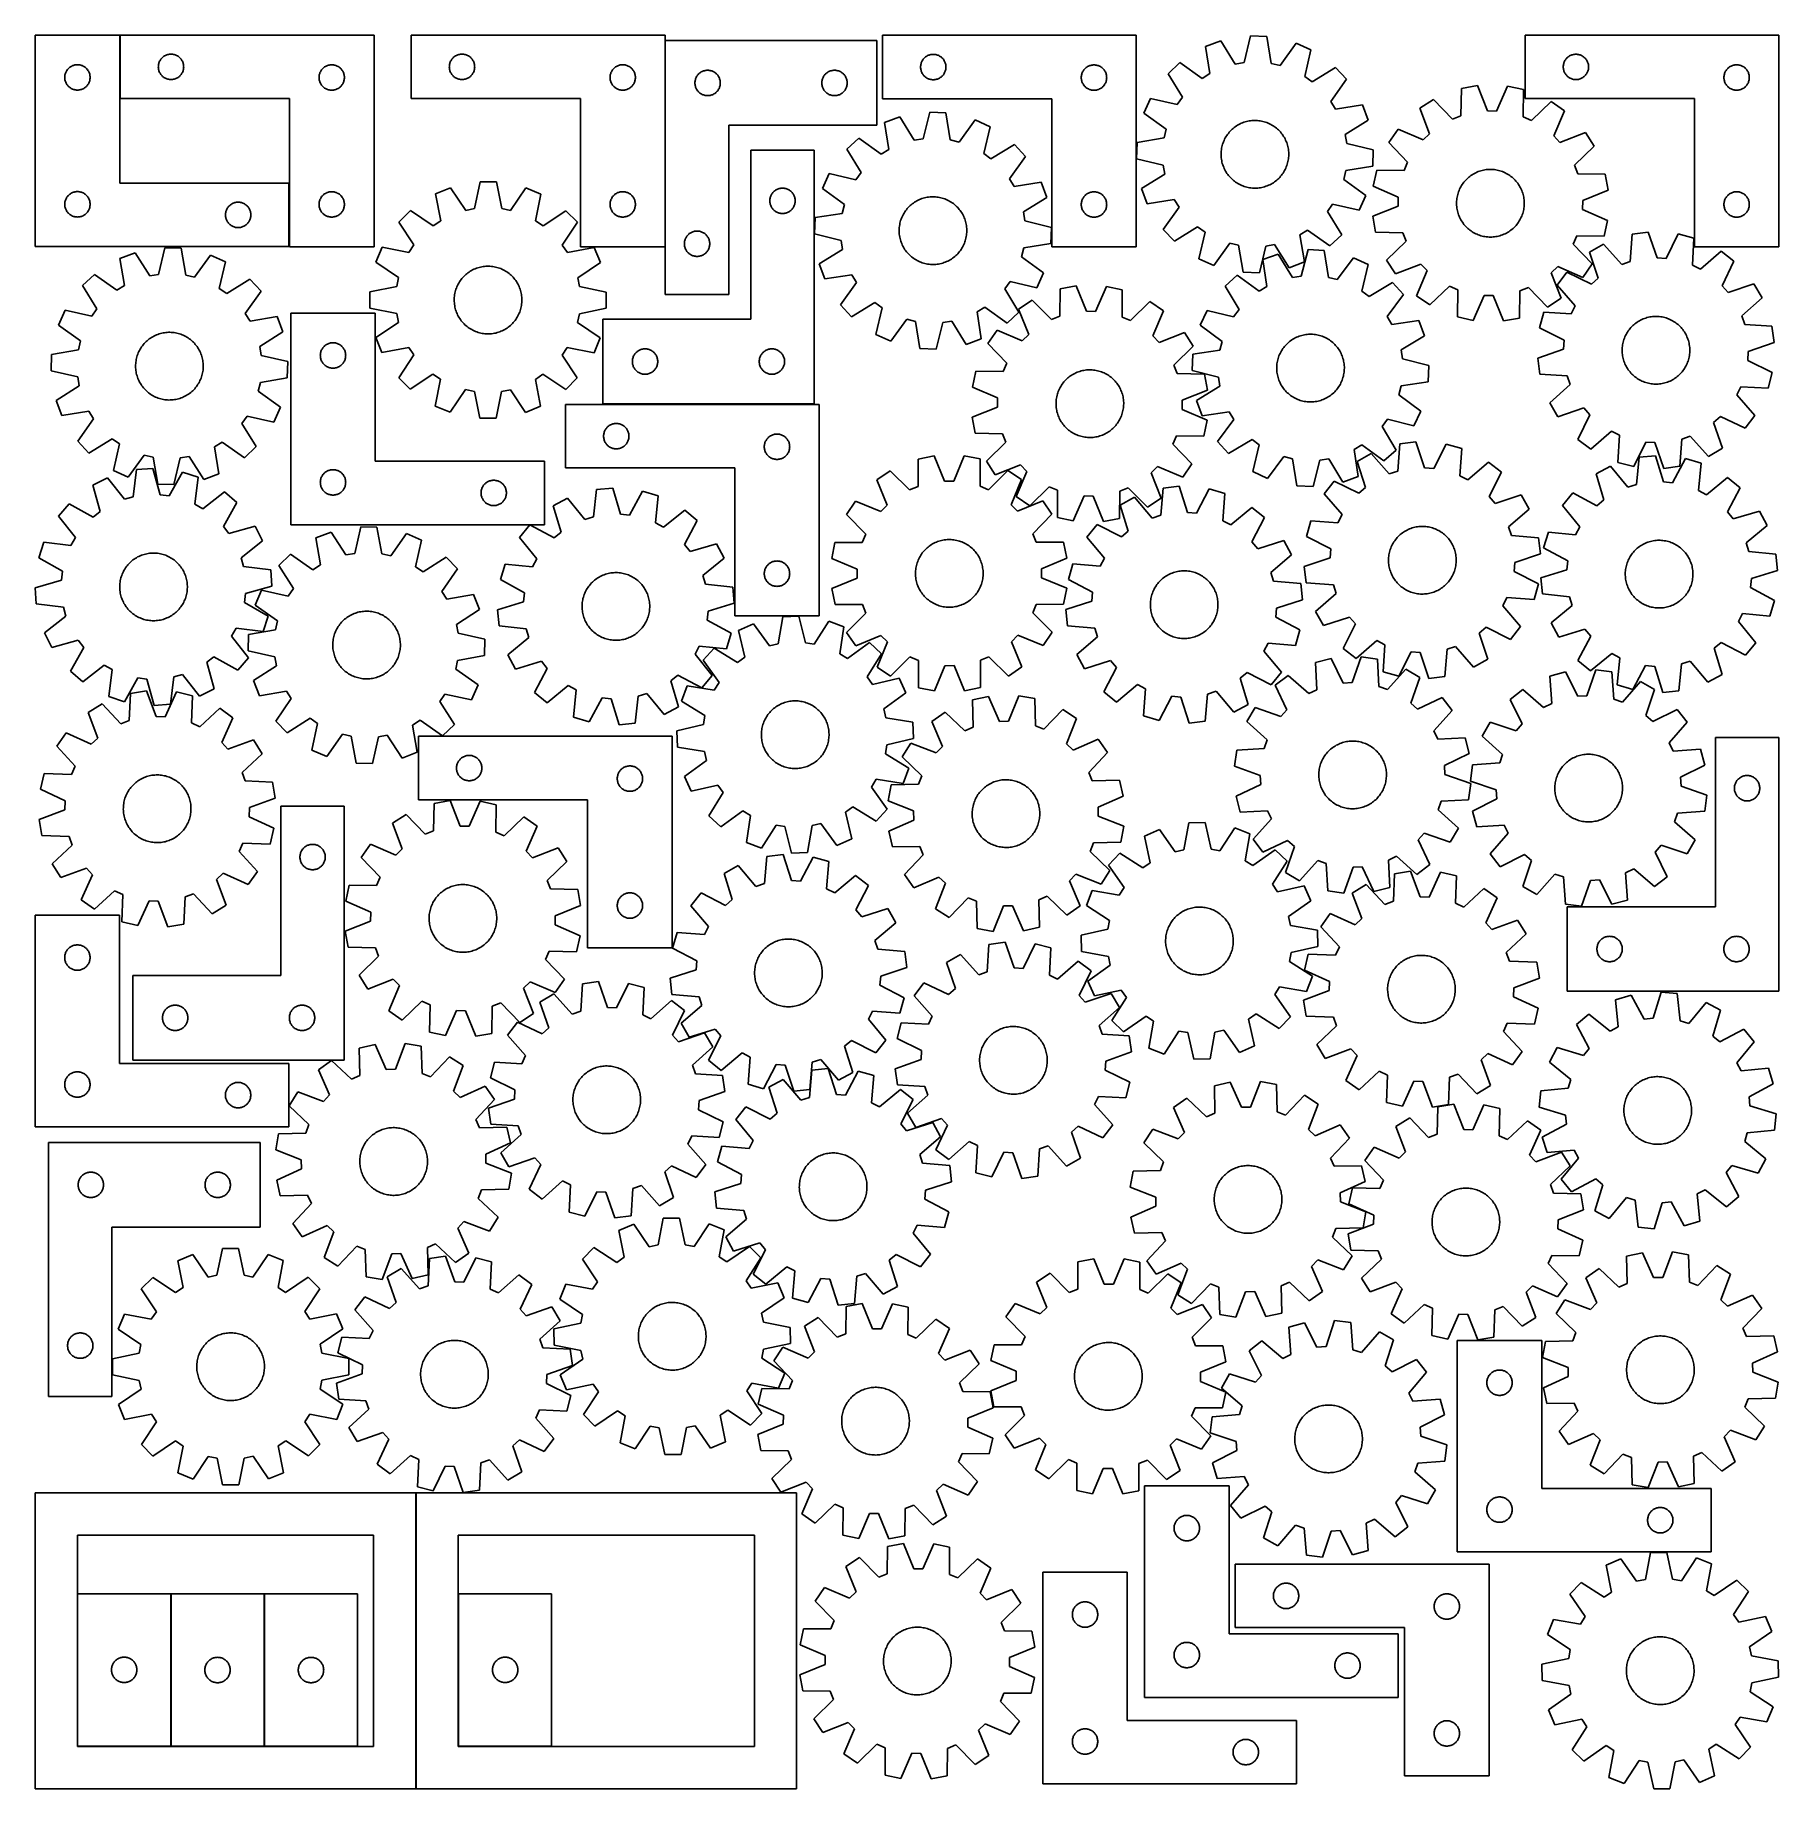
# Model space of a CAD drawing. Header units: millimetres. Extents: x 7 to 1243, y 7 to 1250.
import ezdxf

# ---------------------------------------------------------------- set-up
doc = ezdxf.new("R2010")
doc.units = ezdxf.units.MM
doc.layers.add('CUT', color=7, linetype='CONTINUOUS', true_color=0x000000)

msp = doc.modelspace()

# ---------------------------------------------------------------- linework, layer by layer
at = {"layer": 'CUT'}
for p, q in [((66.549375, 1250.086978), (6.549375, 1250.086978)), ((6.549375, 1250.086978), (6.549375, 1100.086978)), ((66.549375, 1145.086978), (66.549375, 1250.086978)), ((246.930475, 1250.034247), (66.930475, 1250.034247)), ((66.930475, 1250.034247), (66.930475, 1205.034247)), ((246.930475, 1100.034247), (246.930475, 1250.034247)), ((453.34112, 1250.045721), (273.34112, 1250.045721)), ((273.34112, 1250.045721), (273.34112, 1205.045721)), ((453.34112, 1100.045721), (453.34112, 1250.045721)), ((453.572379, 1246.138487), (453.572379, 1066.138487)), ((603.572379, 1246.138487), (453.572379, 1246.138487)), ((603.572379, 1186.138487), (603.572379, 1246.138487)), ((787.62945, 1249.927069), (607.62945, 1249.927069)), ((607.62945, 1249.927069), (607.62945, 1204.927069)), ((787.62945, 1099.927069), (787.62945, 1249.927069)), ((847.497665, 1245.95704), (836.709155, 1241.871269)), ((857.819997, 1229.559117), (847.497665, 1245.95704)), ((868.588081, 1249.483502), (864.161783, 1230.619507)), ((880.118922, 1249.129679), (868.588081, 1249.483502)), ((883.380299, 1230.029788), (880.118922, 1249.129679)), ((900.953445, 1244.316751), (889.64514, 1228.582564)), ((911.471149, 1239.5772), (900.953445, 1244.316751)), ((1243.472796, 1250.003241), (1063.472796, 1250.003241)), ((1063.472796, 1250.003241), (1063.472796, 1205.003241)), ((1243.472796, 1100.003241), (1243.472796, 1250.003241)), ((94.61556, 1230.978398), (94.858621, 1231.514845)), ((94.858621, 1231.514845), (95.136247, 1232.034247)), ((95.136247, 1232.034247), (95.447249, 1232.534379)), ((95.447249, 1232.534379), (95.790295, 1233.0131)), ((95.790295, 1233.0131), (96.163917, 1233.468359)), ((96.163917, 1233.468359), (96.566514, 1233.898208)), ((96.566514, 1233.898208), (96.996363, 1234.300805)), ((96.996363, 1234.300805), (97.451622, 1234.674427)), ((97.451622, 1234.674427), (97.930343, 1235.017473)), ((97.930343, 1235.017473), (98.430475, 1235.328475)), ((98.430475, 1235.328475), (98.949877, 1235.606101)), ((98.949877, 1235.606101), (99.486324, 1235.849162)), ((99.486324, 1235.849162), (100.03752, 1236.056618)), ((100.03752, 1236.056618), (100.601104, 1236.227579)), ((100.601104, 1236.227579), (101.174662, 1236.361314)), ((101.174662, 1236.361314), (101.75574, 1236.45725)), ((101.75574, 1236.45725), (102.341847, 1236.514977)), ((102.341847, 1236.514977), (102.930475, 1236.534247)), ((102.930475, 1236.534247), (103.519104, 1236.514977)), ((103.519104, 1236.514977), (104.105211, 1236.45725)), ((104.105211, 1236.45725), (104.686288, 1236.361314)), ((104.686288, 1236.361314), (105.259847, 1236.227579)), ((105.259847, 1236.227579), (105.823431, 1236.056618)), ((105.823431, 1236.056618), (106.374626, 1235.849162)), ((106.374626, 1235.849162), (106.911074, 1235.606101)), ((106.911074, 1235.606101), (107.430475, 1235.328475)), ((107.430475, 1235.328475), (107.930607, 1235.017473)), ((107.930607, 1235.017473), (108.409328, 1234.674427)), ((108.409328, 1234.674427), (108.864588, 1234.300805)), ((108.864588, 1234.300805), (109.294436, 1233.898208)), ((109.294436, 1233.898208), (109.697034, 1233.468359)), ((109.697034, 1233.468359), (110.070655, 1233.0131)), ((110.070655, 1233.0131), (110.413702, 1232.534379)), ((110.413702, 1232.534379), (110.724704, 1232.034247)), ((110.724704, 1232.034247), (111.00233, 1231.514845)), ((111.00233, 1231.514845), (111.245391, 1230.978398)), ((301.026204, 1230.989872), (301.269265, 1231.52632)), ((301.269265, 1231.52632), (301.546891, 1232.045721)), ((301.546891, 1232.045721), (301.857893, 1232.545853)), ((301.857893, 1232.545853), (302.20094, 1233.024574)), ((302.20094, 1233.024574), (302.574562, 1233.479834)), ((302.574562, 1233.479834), (302.977159, 1233.909682)), ((302.977159, 1233.909682), (303.407008, 1234.31228)), ((303.407008, 1234.31228), (303.862267, 1234.685901)), ((303.862267, 1234.685901), (304.340988, 1235.028948)), ((304.340988, 1235.028948), (304.84112, 1235.33995)), ((304.84112, 1235.33995), (305.360522, 1235.617576)), ((305.360522, 1235.617576), (305.896969, 1235.860637)), ((305.896969, 1235.860637), (306.448165, 1236.068092)), ((306.448165, 1236.068092), (307.011748, 1236.239054)), ((307.011748, 1236.239054), (307.585307, 1236.372789)), ((307.585307, 1236.372789), (308.166384, 1236.468725)), ((308.166384, 1236.468725), (308.752492, 1236.526452)), ((308.752492, 1236.526452), (309.34112, 1236.545721)), ((309.34112, 1236.545721), (309.929748, 1236.526452)), ((309.929748, 1236.526452), (310.515856, 1236.468725)), ((310.515856, 1236.468725), (311.096933, 1236.372789)), ((311.096933, 1236.372789), (311.670491, 1236.239054)), ((311.670491, 1236.239054), (312.234075, 1236.068092)), ((312.234075, 1236.068092), (312.785271, 1235.860637)), ((312.785271, 1235.860637), (313.321718, 1235.617576)), ((313.321718, 1235.617576), (313.84112, 1235.33995)), ((313.84112, 1235.33995), (314.341252, 1235.028948)), ((314.341252, 1235.028948), (314.819973, 1234.685901)), ((314.819973, 1234.685901), (315.275232, 1234.31228)), ((315.275232, 1234.31228), (315.705081, 1233.909682)), ((315.705081, 1233.909682), (316.107678, 1233.479834)), ((316.107678, 1233.479834), (316.4813, 1233.024574)), ((316.4813, 1233.024574), (316.824346, 1232.545853)), ((316.824346, 1232.545853), (317.135349, 1232.045721)), ((317.135349, 1232.045721), (317.412975, 1231.52632)), ((317.412975, 1231.52632), (317.656036, 1230.989872)), ((635.314534, 1230.87122), (635.557595, 1231.407667)), ((635.557595, 1231.407667), (635.835221, 1231.927069)), ((635.835221, 1231.927069), (636.146223, 1232.427201)), ((636.146223, 1232.427201), (636.48927, 1232.905922)), ((636.48927, 1232.905922), (636.862892, 1233.361181)), ((636.862892, 1233.361181), (637.265489, 1233.79103)), ((637.265489, 1233.79103), (637.695338, 1234.193627)), ((637.695338, 1234.193627), (638.150597, 1234.567249)), ((638.150597, 1234.567249), (638.629318, 1234.910295)), ((638.629318, 1234.910295), (639.12945, 1235.221298)), ((639.12945, 1235.221298), (639.648852, 1235.498924)), ((639.648852, 1235.498924), (640.185299, 1235.741985)), ((640.185299, 1235.741985), (640.736495, 1235.94944)), ((640.736495, 1235.94944), (641.300079, 1236.120401)), ((641.300079, 1236.120401), (641.873637, 1236.254136)), ((641.873637, 1236.254136), (642.454714, 1236.350073)), ((642.454714, 1236.350073), (643.040822, 1236.407799)), ((643.040822, 1236.407799), (643.62945, 1236.427069)), ((643.62945, 1236.427069), (644.218078, 1236.407799)), ((644.218078, 1236.407799), (644.804186, 1236.350073)), ((644.804186, 1236.350073), (645.385263, 1236.254136)), ((645.385263, 1236.254136), (645.958821, 1236.120401)), ((645.958821, 1236.120401), (646.522405, 1235.94944)), ((646.522405, 1235.94944), (647.073601, 1235.741985)), ((647.073601, 1235.741985), (647.610048, 1235.498924)), ((647.610048, 1235.498924), (648.12945, 1235.221298)), ((648.12945, 1235.221298), (648.629582, 1234.910295)), ((648.629582, 1234.910295), (649.108303, 1234.567249)), ((649.108303, 1234.567249), (649.563562, 1234.193627)), ((649.563562, 1234.193627), (649.993411, 1233.79103)), ((649.993411, 1233.79103), (650.396008, 1233.361181)), ((650.396008, 1233.361181), (650.76963, 1232.905922)), ((650.76963, 1232.905922), (651.112676, 1232.427201)), ((651.112676, 1232.427201), (651.423679, 1231.927069)), ((651.423679, 1231.927069), (651.701305, 1231.407667)), ((651.701305, 1231.407667), (651.944366, 1230.87122)), ((836.709155, 1241.871269), (839.838727, 1222.749339)), ((907.175058, 1220.683126), (911.471149, 1239.5772)), ((1091.15788, 1230.947392), (1091.400941, 1231.483839)), ((1091.400941, 1231.483839), (1091.678567, 1232.003241)), ((1091.678567, 1232.003241), (1091.989569, 1232.503373)), ((1091.989569, 1232.503373), (1092.332616, 1232.982094)), ((1092.332616, 1232.982094), (1092.706237, 1233.437353)), ((1092.706237, 1233.437353), (1093.108835, 1233.867202)), ((1093.108835, 1233.867202), (1093.538683, 1234.269799)), ((1093.538683, 1234.269799), (1093.993943, 1234.643421)), ((1093.993943, 1234.643421), (1094.472664, 1234.986467)), ((1094.472664, 1234.986467), (1094.972796, 1235.297469)), ((1094.972796, 1235.297469), (1095.492197, 1235.575096)), ((1095.492197, 1235.575096), (1096.028645, 1235.818157)), ((1096.028645, 1235.818157), (1096.57984, 1236.025612)), ((1096.57984, 1236.025612), (1097.143424, 1236.196573)), ((1097.143424, 1236.196573), (1097.716983, 1236.330308)), ((1097.716983, 1236.330308), (1098.29806, 1236.426245)), ((1098.29806, 1236.426245), (1098.884167, 1236.483971)), ((1098.884167, 1236.483971), (1099.472796, 1236.503241)), ((1099.472796, 1236.503241), (1100.061424, 1236.483971)), ((1100.061424, 1236.483971), (1100.647531, 1236.426245)), ((1100.647531, 1236.426245), (1101.228609, 1236.330308)), ((1101.228609, 1236.330308), (1101.802167, 1236.196573)), ((1101.802167, 1236.196573), (1102.365751, 1236.025612)), ((1102.365751, 1236.025612), (1102.916947, 1235.818157)), ((1102.916947, 1235.818157), (1103.453394, 1235.575096)), ((1103.453394, 1235.575096), (1103.972796, 1235.297469)), ((1103.972796, 1235.297469), (1104.472928, 1234.986467)), ((1104.472928, 1234.986467), (1104.951648, 1234.643421)), ((1104.951648, 1234.643421), (1105.406908, 1234.269799)), ((1105.406908, 1234.269799), (1105.836757, 1233.867202)), ((1105.836757, 1233.867202), (1106.239354, 1233.437353)), ((1106.239354, 1233.437353), (1106.612976, 1232.982094)), ((1106.612976, 1232.982094), (1106.956022, 1232.503373)), ((1106.956022, 1232.503373), (1107.267024, 1232.003241)), ((1107.267024, 1232.003241), (1107.54465, 1231.483839)), ((1107.54465, 1231.483839), (1107.787711, 1230.947392)), ((27.549375, 1220.086978), (27.568645, 1220.675606)), ((27.568645, 1219.498349), (27.549375, 1220.086978)), ((27.568645, 1220.675606), (27.626371, 1221.261713)), ((27.626371, 1218.912242), (27.568645, 1219.498349)), ((27.626371, 1221.261713), (27.722307, 1221.84279)), ((27.722307, 1218.331165), (27.626371, 1218.912242)), ((27.722307, 1221.84279), (27.856042, 1222.416349)), ((27.856042, 1222.416349), (28.027004, 1222.979933)), ((28.027004, 1222.979933), (28.234459, 1223.531128)), ((28.234459, 1223.531128), (28.47752, 1224.067576)), ((28.47752, 1224.067576), (28.755146, 1224.586978)), ((28.755146, 1224.586978), (29.066148, 1225.08711)), ((29.066148, 1225.08711), (29.409195, 1225.56583)), ((29.409195, 1225.56583), (29.782817, 1226.02109)), ((29.782817, 1226.02109), (30.185414, 1226.450939)), ((30.185414, 1226.450939), (30.615263, 1226.853536)), ((30.615263, 1226.853536), (31.070522, 1227.227158)), ((31.070522, 1227.227158), (31.549243, 1227.570204)), ((31.549243, 1227.570204), (32.049375, 1227.881206)), ((32.049375, 1227.881206), (32.568777, 1228.158832)), ((32.568777, 1228.158832), (33.105224, 1228.401893)), ((33.105224, 1228.401893), (33.65642, 1228.609349)), ((33.65642, 1228.609349), (34.220004, 1228.78031)), ((34.220004, 1228.78031), (34.793562, 1228.914045)), ((34.793562, 1228.914045), (35.374639, 1229.009981)), ((35.374639, 1229.009981), (35.960747, 1229.067708)), ((35.960747, 1229.067708), (36.549375, 1229.086978)), ((36.549375, 1229.086978), (37.138003, 1229.067708)), ((37.138003, 1229.067708), (37.724111, 1229.009981)), ((37.724111, 1229.009981), (38.305188, 1228.914045)), ((38.305188, 1228.914045), (38.878746, 1228.78031)), ((38.878746, 1228.78031), (39.44233, 1228.609349)), ((39.44233, 1228.609349), (39.993526, 1228.401893)), ((39.993526, 1228.401893), (40.529973, 1228.158832)), ((40.529973, 1228.158832), (41.049375, 1227.881206)), ((41.049375, 1227.881206), (41.549507, 1227.570204)), ((41.549507, 1227.570204), (42.028228, 1227.227158)), ((42.028228, 1227.227158), (42.483487, 1226.853536)), ((42.483487, 1226.853536), (42.913336, 1226.450939)), ((42.913336, 1226.450939), (43.315933, 1226.02109)), ((43.315933, 1226.02109), (43.689555, 1225.56583)), ((43.689555, 1225.56583), (44.032601, 1225.08711)), ((44.032601, 1225.08711), (44.343604, 1224.586978)), ((44.343604, 1224.586978), (44.62123, 1224.067576)), ((44.62123, 1224.067576), (44.864291, 1223.531128)), ((44.864291, 1223.531128), (45.071746, 1222.979933)), ((45.071746, 1222.979933), (45.242707, 1222.416349)), ((45.242707, 1222.416349), (45.376442, 1221.84279)), ((45.376442, 1221.84279), (45.472379, 1221.261713)), ((45.472379, 1218.912242), (45.376442, 1218.331165)), ((45.472379, 1221.261713), (45.530105, 1220.675606)), ((45.530105, 1219.498349), (45.472379, 1218.912242)), ((45.530105, 1220.675606), (45.549375, 1220.086978)), ((45.549375, 1220.086978), (45.530105, 1219.498349)), ((93.930475, 1227.534247), (93.949745, 1228.122875)), ((93.949745, 1226.945619), (93.930475, 1227.534247)), ((93.949745, 1228.122875), (94.007472, 1228.708982)), ((94.007472, 1226.359511), (93.949745, 1226.945619)), ((94.007472, 1228.708982), (94.103408, 1229.29006)), ((94.103408, 1225.778434), (94.007472, 1226.359511)), ((94.103408, 1229.29006), (94.237143, 1229.863618)), ((94.237143, 1225.204875), (94.103408, 1225.778434)), ((94.237143, 1229.863618), (94.408104, 1230.427202)), ((94.408104, 1224.641292), (94.237143, 1225.204875)), ((94.408104, 1230.427202), (94.61556, 1230.978398)), ((94.61556, 1224.090096), (94.408104, 1224.641292)), ((94.858621, 1223.553648), (94.61556, 1224.090096)), ((95.136247, 1223.034247), (94.858621, 1223.553648)), ((95.447249, 1222.534115), (95.136247, 1223.034247)), ((95.790295, 1222.055394), (95.447249, 1222.534115)), ((96.163917, 1221.600134), (95.790295, 1222.055394)), ((96.566514, 1221.170286), (96.163917, 1221.600134)), ((96.996363, 1220.767688), (96.566514, 1221.170286)), ((97.451622, 1220.394067), (96.996363, 1220.767688)), ((97.930343, 1220.05102), (97.451622, 1220.394067)), ((98.430475, 1219.740018), (97.930343, 1220.05102)), ((98.949877, 1219.462392), (98.430475, 1219.740018)), ((99.486324, 1219.219331), (98.949877, 1219.462392)), ((100.03752, 1219.011876), (99.486324, 1219.219331)), ((100.601104, 1218.840914), (100.03752, 1219.011876)), ((101.174662, 1218.707179), (100.601104, 1218.840914)), ((101.75574, 1218.611243), (101.174662, 1218.707179)), ((104.686288, 1218.707179), (104.105211, 1218.611243)), ((105.259847, 1218.840914), (104.686288, 1218.707179)), ((105.823431, 1219.011876), (105.259847, 1218.840914)), ((106.374626, 1219.219331), (105.823431, 1219.011876)), ((106.911074, 1219.462392), (106.374626, 1219.219331)), ((107.430475, 1219.740018), (106.911074, 1219.462392)), ((107.930607, 1220.05102), (107.430475, 1219.740018)), ((108.409328, 1220.394067), (107.930607, 1220.05102)), ((108.864588, 1220.767688), (108.409328, 1220.394067)), ((109.294436, 1221.170286), (108.864588, 1220.767688)), ((109.697034, 1221.600134), (109.294436, 1221.170286)), ((110.070655, 1222.055394), (109.697034, 1221.600134)), ((110.413702, 1222.534115), (110.070655, 1222.055394)), ((110.724704, 1223.034247), (110.413702, 1222.534115)), ((111.00233, 1223.553648), (110.724704, 1223.034247)), ((111.245391, 1224.090096), (111.00233, 1223.553648)), ((111.245391, 1230.978398), (111.452847, 1230.427202)), ((111.452847, 1224.641292), (111.245391, 1224.090096)), ((111.452847, 1230.427202), (111.623808, 1229.863618)), ((111.623808, 1225.204875), (111.452847, 1224.641292)), ((111.623808, 1229.863618), (111.757543, 1229.29006)), ((111.757543, 1225.778434), (111.623808, 1225.204875)), ((111.757543, 1229.29006), (111.853479, 1228.708982)), ((111.853479, 1226.359511), (111.757543, 1225.778434)), ((111.853479, 1228.708982), (111.911206, 1228.122875)), ((111.911206, 1226.945619), (111.853479, 1226.359511)), ((111.911206, 1228.122875), (111.930475, 1227.534247)), ((111.930475, 1227.534247), (111.911206, 1226.945619)), ((207.930475, 1220.034247), (207.949745, 1220.622875)), ((207.949745, 1219.445619), (207.930475, 1220.034247)), ((207.949745, 1220.622875), (208.007472, 1221.208982)), ((208.007472, 1218.859511), (207.949745, 1219.445619)), ((208.007472, 1221.208982), (208.103408, 1221.79006)), ((208.103408, 1218.278434), (208.007472, 1218.859511)), ((208.103408, 1221.79006), (208.237143, 1222.363618)), ((208.237143, 1222.363618), (208.408104, 1222.927202)), ((208.408104, 1222.927202), (208.61556, 1223.478398)), ((208.61556, 1223.478398), (208.858621, 1224.014845)), ((208.858621, 1224.014845), (209.136247, 1224.534247)), ((209.136247, 1224.534247), (209.447249, 1225.034379)), ((209.447249, 1225.034379), (209.790295, 1225.5131)), ((209.790295, 1225.5131), (210.163917, 1225.968359)), ((210.163917, 1225.968359), (210.566514, 1226.398208)), ((210.566514, 1226.398208), (210.996363, 1226.800805)), ((210.996363, 1226.800805), (211.451622, 1227.174427)), ((211.451622, 1227.174427), (211.930343, 1227.517473)), ((211.930343, 1227.517473), (212.430475, 1227.828475)), ((212.430475, 1227.828475), (212.949877, 1228.106101)), ((212.949877, 1228.106101), (213.486324, 1228.349162)), ((213.486324, 1228.349162), (214.03752, 1228.556618)), ((214.03752, 1228.556618), (214.601104, 1228.727579)), ((214.601104, 1228.727579), (215.174662, 1228.861314)), ((215.174662, 1228.861314), (215.75574, 1228.95725)), ((215.75574, 1228.95725), (216.341847, 1229.014977)), ((216.341847, 1229.014977), (216.930475, 1229.034247)), ((216.930475, 1229.034247), (217.519104, 1229.014977)), ((217.519104, 1229.014977), (218.105211, 1228.95725)), ((218.105211, 1228.95725), (218.686288, 1228.861314)), ((218.686288, 1228.861314), (219.259847, 1228.727579)), ((219.259847, 1228.727579), (219.823431, 1228.556618)), ((219.823431, 1228.556618), (220.374626, 1228.349162)), ((220.374626, 1228.349162), (220.911074, 1228.106101)), ((220.911074, 1228.106101), (221.430475, 1227.828475)), ((221.430475, 1227.828475), (221.930607, 1227.517473)), ((221.930607, 1227.517473), (222.409328, 1227.174427)), ((222.409328, 1227.174427), (222.864588, 1226.800805)), ((222.864588, 1226.800805), (223.294436, 1226.398208)), ((223.294436, 1226.398208), (223.697034, 1225.968359)), ((223.697034, 1225.968359), (224.070655, 1225.5131)), ((224.070655, 1225.5131), (224.413702, 1225.034379)), ((224.413702, 1225.034379), (224.724704, 1224.534247)), ((224.724704, 1224.534247), (225.00233, 1224.014845)), ((225.00233, 1224.014845), (225.245391, 1223.478398)), ((225.245391, 1223.478398), (225.452847, 1222.927202)), ((225.452847, 1222.927202), (225.623808, 1222.363618)), ((225.623808, 1222.363618), (225.757543, 1221.79006)), ((225.757543, 1221.79006), (225.853479, 1221.208982)), ((225.853479, 1218.859511), (225.757543, 1218.278434)), ((225.853479, 1221.208982), (225.911206, 1220.622875)), ((225.911206, 1219.445619), (225.853479, 1218.859511)), ((225.911206, 1220.622875), (225.930475, 1220.034247)), ((225.930475, 1220.034247), (225.911206, 1219.445619)), ((300.34112, 1227.545721), (300.36039, 1228.134349)), ((300.36039, 1226.957093), (300.34112, 1227.545721)), ((300.36039, 1228.134349), (300.418116, 1228.720457)), ((300.418116, 1226.370986), (300.36039, 1226.957093)), ((300.418116, 1228.720457), (300.514052, 1229.301534)), ((300.514052, 1225.789908), (300.418116, 1226.370986)), ((300.514052, 1229.301534), (300.647787, 1229.875093)), ((300.647787, 1225.21635), (300.514052, 1225.789908)), ((300.647787, 1229.875093), (300.818749, 1230.438676)), ((300.818749, 1224.652766), (300.647787, 1225.21635)), ((300.818749, 1230.438676), (301.026204, 1230.989872)), ((301.026204, 1224.10157), (300.818749, 1224.652766)), ((301.269265, 1223.565123), (301.026204, 1224.10157)), ((301.546891, 1223.045721), (301.269265, 1223.565123)), ((301.857893, 1222.545589), (301.546891, 1223.045721)), ((302.20094, 1222.066868), (301.857893, 1222.545589)), ((302.574562, 1221.611609), (302.20094, 1222.066868)), ((302.977159, 1221.18176), (302.574562, 1221.611609)), ((303.407008, 1220.779163), (302.977159, 1221.18176)), ((303.862267, 1220.405541), (303.407008, 1220.779163)), ((304.340988, 1220.062495), (303.862267, 1220.405541)), ((304.84112, 1219.751493), (304.340988, 1220.062495)), ((305.360522, 1219.473867), (304.84112, 1219.751493)), ((305.896969, 1219.230806), (305.360522, 1219.473867)), ((306.448165, 1219.02335), (305.896969, 1219.230806)), ((307.011748, 1218.852389), (306.448165, 1219.02335)), ((307.585307, 1218.718654), (307.011748, 1218.852389)), ((308.166384, 1218.622718), (307.585307, 1218.718654)), ((311.096933, 1218.718654), (310.515856, 1218.622718)), ((311.670491, 1218.852389), (311.096933, 1218.718654)), ((312.234075, 1219.02335), (311.670491, 1218.852389)), ((312.785271, 1219.230806), (312.234075, 1219.02335)), ((313.321718, 1219.473867), (312.785271, 1219.230806)), ((313.84112, 1219.751493), (313.321718, 1219.473867)), ((314.341252, 1220.062495), (313.84112, 1219.751493)), ((314.819973, 1220.405541), (314.341252, 1220.062495)), ((315.275232, 1220.779163), (314.819973, 1220.405541)), ((315.705081, 1221.18176), (315.275232, 1220.779163)), ((316.107678, 1221.611609), (315.705081, 1221.18176)), ((316.4813, 1222.066868), (316.107678, 1221.611609)), ((316.824346, 1222.545589), (316.4813, 1222.066868)), ((317.135349, 1223.045721), (316.824346, 1222.545589)), ((317.412975, 1223.565123), (317.135349, 1223.045721)), ((317.656036, 1224.10157), (317.412975, 1223.565123)), ((317.656036, 1230.989872), (317.863491, 1230.438676)), ((317.863491, 1224.652766), (317.656036, 1224.10157)), ((317.863491, 1230.438676), (318.034452, 1229.875093)), ((318.034452, 1225.21635), (317.863491, 1224.652766)), ((318.034452, 1229.875093), (318.168187, 1229.301534)), ((318.168187, 1225.789908), (318.034452, 1225.21635)), ((318.168187, 1229.301534), (318.264124, 1228.720457)), ((318.264124, 1226.370986), (318.168187, 1225.789908)), ((318.264124, 1228.720457), (318.32185, 1228.134349)), ((318.32185, 1226.957093), (318.264124, 1226.370986)), ((318.32185, 1228.134349), (318.34112, 1227.545721)), ((318.34112, 1227.545721), (318.32185, 1226.957093)), ((414.34112, 1220.045721), (414.36039, 1220.634349)), ((414.36039, 1219.457093), (414.34112, 1220.045721)), ((414.36039, 1220.634349), (414.418116, 1221.220457)), ((414.418116, 1218.870986), (414.36039, 1219.457093)), ((414.418116, 1221.220457), (414.514052, 1221.801534)), ((414.514052, 1218.289908), (414.418116, 1218.870986)), ((414.514052, 1221.801534), (414.647787, 1222.375093)), ((414.647787, 1222.375093), (414.818749, 1222.938676)), ((414.818749, 1222.938676), (415.026204, 1223.489872)), ((415.026204, 1223.489872), (415.269265, 1224.02632)), ((415.269265, 1224.02632), (415.546891, 1224.545721)), ((415.546891, 1224.545721), (415.857893, 1225.045853)), ((415.857893, 1225.045853), (416.20094, 1225.524574)), ((416.20094, 1225.524574), (416.574562, 1225.979834)), ((416.574562, 1225.979834), (416.977159, 1226.409682)), ((416.977159, 1226.409682), (417.407008, 1226.81228)), ((417.407008, 1226.81228), (417.862267, 1227.185901)), ((417.862267, 1227.185901), (418.340988, 1227.528948)), ((418.340988, 1227.528948), (418.84112, 1227.83995)), ((418.84112, 1227.83995), (419.360522, 1228.117576)), ((419.360522, 1228.117576), (419.896969, 1228.360637)), ((419.896969, 1228.360637), (420.448165, 1228.568092)), ((420.448165, 1228.568092), (421.011748, 1228.739054)), ((421.011748, 1228.739054), (421.585307, 1228.872789)), ((421.585307, 1228.872789), (422.166384, 1228.968725)), ((422.166384, 1228.968725), (422.752492, 1229.026452)), ((422.752492, 1229.026452), (423.34112, 1229.045721)), ((423.34112, 1229.045721), (423.929748, 1229.026452)), ((423.929748, 1229.026452), (424.515856, 1228.968725)), ((424.515856, 1228.968725), (425.096933, 1228.872789)), ((425.096933, 1228.872789), (425.670491, 1228.739054)), ((425.670491, 1228.739054), (426.234075, 1228.568092)), ((426.234075, 1228.568092), (426.785271, 1228.360637)), ((426.785271, 1228.360637), (427.321718, 1228.117576)), ((427.321718, 1228.117576), (427.84112, 1227.83995)), ((427.84112, 1227.83995), (428.341252, 1227.528948)), ((428.341252, 1227.528948), (428.819973, 1227.185901)), ((428.819973, 1227.185901), (429.275232, 1226.81228)), ((429.275232, 1226.81228), (429.705081, 1226.409682)), ((429.705081, 1226.409682), (430.107678, 1225.979834)), ((430.107678, 1225.979834), (430.4813, 1225.524574)), ((430.4813, 1225.524574), (430.824346, 1225.045853)), ((430.824346, 1225.045853), (431.135349, 1224.545721)), ((431.135349, 1224.545721), (431.412975, 1224.02632)), ((431.412975, 1224.02632), (431.656036, 1223.489872)), ((431.656036, 1223.489872), (431.863491, 1222.938676)), ((431.863491, 1222.938676), (432.034452, 1222.375093)), ((432.034452, 1222.375093), (432.168187, 1221.801534)), ((432.168187, 1221.801534), (432.264124, 1221.220457)), ((432.264124, 1218.870986), (432.168187, 1218.289908)), ((432.264124, 1221.220457), (432.32185, 1220.634349)), ((432.32185, 1219.457093), (432.264124, 1218.870986)), ((432.32185, 1220.634349), (432.34112, 1220.045721)), ((432.34112, 1220.045721), (432.32185, 1219.457093)), ((474.879047, 1218.467859), (475.050008, 1219.031442)), ((475.050008, 1219.031442), (475.257463, 1219.582638)), ((475.257463, 1219.582638), (475.500524, 1220.119085)), ((475.500524, 1220.119085), (475.77815, 1220.638487)), ((475.77815, 1220.638487), (476.089152, 1221.138619)), ((476.089152, 1221.138619), (476.432199, 1221.61734)), ((476.432199, 1221.61734), (476.805821, 1222.072599)), ((476.805821, 1222.072599), (477.208418, 1222.502448)), ((477.208418, 1222.502448), (477.638267, 1222.905045)), ((477.638267, 1222.905045), (478.093526, 1223.278667)), ((478.093526, 1223.278667), (478.572247, 1223.621714)), ((478.572247, 1223.621714), (479.072379, 1223.932716)), ((479.072379, 1223.932716), (479.591781, 1224.210342)), ((479.591781, 1224.210342), (480.128228, 1224.453403)), ((480.128228, 1224.453403), (480.679424, 1224.660858)), ((480.679424, 1224.660858), (481.243008, 1224.83182)), ((481.243008, 1224.83182), (481.816566, 1224.965555)), ((481.816566, 1224.965555), (482.397643, 1225.061491)), ((482.397643, 1225.061491), (482.983751, 1225.119217)), ((482.983751, 1225.119217), (483.572379, 1225.138487)), ((483.572379, 1225.138487), (484.161007, 1225.119217)), ((484.161007, 1225.119217), (484.747115, 1225.061491)), ((484.747115, 1225.061491), (485.328192, 1224.965555)), ((485.328192, 1224.965555), (485.90175, 1224.83182)), ((485.90175, 1224.83182), (486.465334, 1224.660858)), ((486.465334, 1224.660858), (487.01653, 1224.453403)), ((487.01653, 1224.453403), (487.552977, 1224.210342)), ((487.552977, 1224.210342), (488.072379, 1223.932716)), ((488.072379, 1223.932716), (488.572511, 1223.621714)), ((488.572511, 1223.621714), (489.051232, 1223.278667)), ((489.051232, 1223.278667), (489.506491, 1222.905045)), ((489.506491, 1222.905045), (489.93634, 1222.502448)), ((489.93634, 1222.502448), (490.338937, 1222.072599)), ((490.338937, 1222.072599), (490.712559, 1221.61734)), ((490.712559, 1221.61734), (491.055605, 1221.138619)), ((491.055605, 1221.138619), (491.366608, 1220.638487)), ((491.366608, 1220.638487), (491.644234, 1220.119085)), ((491.644234, 1220.119085), (491.887295, 1219.582638)), ((491.887295, 1219.582638), (492.09475, 1219.031442)), ((492.09475, 1219.031442), (492.265711, 1218.467859)), ((564.879047, 1218.467859), (565.050008, 1219.031442)), ((565.050008, 1219.031442), (565.257463, 1219.582638)), ((565.257463, 1219.582638), (565.500524, 1220.119085)), ((565.500524, 1220.119085), (565.77815, 1220.638487)), ((565.77815, 1220.638487), (566.089152, 1221.138619)), ((566.089152, 1221.138619), (566.432199, 1221.61734)), ((566.432199, 1221.61734), (566.805821, 1222.072599)), ((566.805821, 1222.072599), (567.208418, 1222.502448)), ((567.208418, 1222.502448), (567.638267, 1222.905045)), ((567.638267, 1222.905045), (568.093526, 1223.278667)), ((568.093526, 1223.278667), (568.572247, 1223.621714)), ((568.572247, 1223.621714), (569.072379, 1223.932716)), ((569.072379, 1223.932716), (569.591781, 1224.210342)), ((569.591781, 1224.210342), (570.128228, 1224.453403)), ((570.128228, 1224.453403), (570.679424, 1224.660858)), ((570.679424, 1224.660858), (571.243008, 1224.83182)), ((571.243008, 1224.83182), (571.816566, 1224.965555)), ((571.816566, 1224.965555), (572.397643, 1225.061491)), ((572.397643, 1225.061491), (572.983751, 1225.119217)), ((572.983751, 1225.119217), (573.572379, 1225.138487)), ((573.572379, 1225.138487), (574.161007, 1225.119217)), ((574.161007, 1225.119217), (574.747115, 1225.061491)), ((574.747115, 1225.061491), (575.328192, 1224.965555)), ((575.328192, 1224.965555), (575.90175, 1224.83182)), ((575.90175, 1224.83182), (576.465334, 1224.660858)), ((576.465334, 1224.660858), (577.01653, 1224.453403)), ((577.01653, 1224.453403), (577.552977, 1224.210342)), ((577.552977, 1224.210342), (578.072379, 1223.932716)), ((578.072379, 1223.932716), (578.572511, 1223.621714)), ((578.572511, 1223.621714), (579.051232, 1223.278667)), ((579.051232, 1223.278667), (579.506491, 1222.905045)), ((579.506491, 1222.905045), (579.93634, 1222.502448)), ((579.93634, 1222.502448), (580.338937, 1222.072599)), ((580.338937, 1222.072599), (580.712559, 1221.61734)), ((580.712559, 1221.61734), (581.055605, 1221.138619)), ((581.055605, 1221.138619), (581.366608, 1220.638487)), ((581.366608, 1220.638487), (581.644234, 1220.119085)), ((581.644234, 1220.119085), (581.887295, 1219.582638)), ((581.887295, 1219.582638), (582.09475, 1219.031442)), ((582.09475, 1219.031442), (582.265711, 1218.467859)), ((634.62945, 1227.427069), (634.64872, 1228.015697)), ((634.64872, 1226.838441), (634.62945, 1227.427069)), ((634.64872, 1228.015697), (634.706446, 1228.601805)), ((634.706446, 1226.252333), (634.64872, 1226.838441)), ((634.706446, 1228.601805), (634.802382, 1229.182882)), ((634.802382, 1225.671256), (634.706446, 1226.252333)), ((634.802382, 1229.182882), (634.936118, 1229.75644)), ((634.936118, 1225.097698), (634.802382, 1225.671256)), ((634.936118, 1229.75644), (635.107079, 1230.320024)), ((635.107079, 1224.534114), (634.936118, 1225.097698)), ((635.107079, 1230.320024), (635.314534, 1230.87122)), ((635.314534, 1223.982918), (635.107079, 1224.534114)), ((635.557595, 1223.446471), (635.314534, 1223.982918)), ((635.835221, 1222.927069), (635.557595, 1223.446471)), ((636.146223, 1222.426937), (635.835221, 1222.927069)), ((636.48927, 1221.948216), (636.146223, 1222.426937)), ((636.862892, 1221.492957), (636.48927, 1221.948216)), ((637.265489, 1221.063108), (636.862892, 1221.492957)), ((637.695338, 1220.660511), (637.265489, 1221.063108)), ((638.150597, 1220.286889), (637.695338, 1220.660511)), ((638.629318, 1219.943842), (638.150597, 1220.286889)), ((639.12945, 1219.63284), (638.629318, 1219.943842)), ((639.648852, 1219.355214), (639.12945, 1219.63284)), ((640.185299, 1219.112153), (639.648852, 1219.355214)), ((640.736495, 1218.904698), (640.185299, 1219.112153)), ((641.300079, 1218.733737), (640.736495, 1218.904698)), ((641.873637, 1218.600001), (641.300079, 1218.733737)), ((645.958821, 1218.733737), (645.385263, 1218.600001)), ((646.522405, 1218.904698), (645.958821, 1218.733737)), ((647.073601, 1219.112153), (646.522405, 1218.904698)), ((647.610048, 1219.355214), (647.073601, 1219.112153)), ((648.12945, 1219.63284), (647.610048, 1219.355214)), ((648.629582, 1219.943842), (648.12945, 1219.63284)), ((649.108303, 1220.286889), (648.629582, 1219.943842)), ((649.563562, 1220.660511), (649.108303, 1220.286889)), ((649.993411, 1221.063108), (649.563562, 1220.660511)), ((650.396008, 1221.492957), (649.993411, 1221.063108)), ((650.76963, 1221.948216), (650.396008, 1221.492957)), ((651.112676, 1222.426937), (650.76963, 1221.948216)), ((651.423679, 1222.927069), (651.112676, 1222.426937)), ((651.701305, 1223.446471), (651.423679, 1222.927069)), ((651.944366, 1223.982918), (651.701305, 1223.446471)), ((651.944366, 1230.87122), (652.151821, 1230.320024)), ((652.151821, 1224.534114), (651.944366, 1223.982918)), ((652.151821, 1230.320024), (652.322782, 1229.75644)), ((652.322782, 1225.097698), (652.151821, 1224.534114)), ((652.322782, 1229.75644), (652.456517, 1229.182882)), ((652.456517, 1225.671256), (652.322782, 1225.097698)), ((652.456517, 1229.182882), (652.552454, 1228.601805)), ((652.552454, 1226.252333), (652.456517, 1225.671256)), ((652.552454, 1228.601805), (652.61018, 1228.015697)), ((652.61018, 1226.838441), (652.552454, 1226.252333)), ((652.61018, 1228.015697), (652.62945, 1227.427069)), ((652.62945, 1227.427069), (652.61018, 1226.838441)), ((748.62945, 1219.927069), (748.64872, 1220.515697)), ((748.64872, 1219.338441), (748.62945, 1219.927069)), ((748.64872, 1220.515697), (748.706446, 1221.101805)), ((748.706446, 1218.752333), (748.64872, 1219.338441)), ((748.706446, 1221.101805), (748.802382, 1221.682882)), ((748.802382, 1218.171256), (748.706446, 1218.752333)), ((748.802382, 1221.682882), (748.936118, 1222.25644)), ((748.936118, 1222.25644), (749.107079, 1222.820024)), ((749.107079, 1222.820024), (749.314534, 1223.37122)), ((749.314534, 1223.37122), (749.557595, 1223.907667)), ((749.557595, 1223.907667), (749.835221, 1224.427069)), ((749.835221, 1224.427069), (750.146223, 1224.927201)), ((750.146223, 1224.927201), (750.48927, 1225.405922)), ((750.48927, 1225.405922), (750.862892, 1225.861181)), ((750.862892, 1225.861181), (751.265489, 1226.29103)), ((751.265489, 1226.29103), (751.695338, 1226.693627)), ((751.695338, 1226.693627), (752.150597, 1227.067249)), ((752.150597, 1227.067249), (752.629318, 1227.410295)), ((752.629318, 1227.410295), (753.12945, 1227.721298)), ((753.12945, 1227.721298), (753.648852, 1227.998924)), ((753.648852, 1227.998924), (754.185299, 1228.241985)), ((754.185299, 1228.241985), (754.736495, 1228.44944)), ((754.736495, 1228.44944), (755.300079, 1228.620401)), ((755.300079, 1228.620401), (755.873637, 1228.754136)), ((755.873637, 1228.754136), (756.454714, 1228.850073)), ((756.454714, 1228.850073), (757.040822, 1228.907799)), ((757.040822, 1228.907799), (757.62945, 1228.927069)), ((757.62945, 1228.927069), (758.218078, 1228.907799)), ((758.218078, 1228.907799), (758.804186, 1228.850073)), ((758.804186, 1228.850073), (759.385263, 1228.754136)), ((759.385263, 1228.754136), (759.958821, 1228.620401)), ((759.958821, 1228.620401), (760.522405, 1228.44944)), ((760.522405, 1228.44944), (761.073601, 1228.241985)), ((761.073601, 1228.241985), (761.610048, 1227.998924)), ((761.610048, 1227.998924), (762.12945, 1227.721298)), ((762.12945, 1227.721298), (762.629582, 1227.410295)), ((762.629582, 1227.410295), (763.108303, 1227.067249)), ((763.108303, 1227.067249), (763.563562, 1226.693627)), ((763.563562, 1226.693627), (763.993411, 1226.29103)), ((763.993411, 1226.29103), (764.396008, 1225.861181)), ((764.396008, 1225.861181), (764.76963, 1225.405922)), ((764.76963, 1225.405922), (765.112676, 1224.927201)), ((765.112676, 1224.927201), (765.423679, 1224.427069)), ((765.423679, 1224.427069), (765.701305, 1223.907667)), ((765.701305, 1223.907667), (765.944366, 1223.37122)), ((765.944366, 1223.37122), (766.151821, 1222.820024)), ((766.151821, 1222.820024), (766.322782, 1222.25644)), ((766.322782, 1222.25644), (766.456517, 1221.682882)), ((766.456517, 1221.682882), (766.552454, 1221.101805)), ((766.552454, 1218.752333), (766.456517, 1218.171256)), ((766.552454, 1221.101805), (766.61018, 1220.515697)), ((766.61018, 1219.338441), (766.552454, 1218.752333)), ((766.61018, 1220.515697), (766.62945, 1219.927069)), ((766.62945, 1219.927069), (766.61018, 1219.338441)), ((818.573669, 1230.54229), (810.169943, 1222.638946)), ((810.169943, 1222.638946), (820.378936, 1206.170222)), ((834.385474, 1219.34277), (818.573669, 1230.54229)), ((839.838727, 1222.749339), (834.385474, 1219.34277)), ((864.161783, 1230.619507), (857.819997, 1229.559117)), ((889.64514, 1228.582564), (883.380299, 1230.029788)), ((912.409187, 1216.948615), (907.175058, 1220.683126)), ((928.877911, 1227.157608), (912.409187, 1216.948615)), ((925.581735, 1202.942077), (936.781256, 1218.753882)), ((936.781256, 1218.753882), (928.877911, 1227.157608)), ((1090.472796, 1227.503241), (1090.492065, 1228.091869)), ((1090.492065, 1226.914613), (1090.472796, 1227.503241)), ((1090.492065, 1228.091869), (1090.549792, 1228.677977)), ((1090.549792, 1226.328505), (1090.492065, 1226.914613)), ((1090.549792, 1228.677977), (1090.645728, 1229.259054)), ((1090.645728, 1225.747428), (1090.549792, 1226.328505)), ((1090.645728, 1229.259054), (1090.779463, 1229.832612)), ((1090.779463, 1225.173869), (1090.645728, 1225.747428)), ((1090.779463, 1229.832612), (1090.950424, 1230.396196)), ((1090.950424, 1224.610286), (1090.779463, 1225.173869)), ((1090.950424, 1230.396196), (1091.15788, 1230.947392)), ((1091.15788, 1224.05909), (1090.950424, 1224.610286)), ((1091.400941, 1223.522643), (1091.15788, 1224.05909)), ((1091.678567, 1223.003241), (1091.400941, 1223.522643)), ((1091.989569, 1222.503109), (1091.678567, 1223.003241)), ((1092.332616, 1222.024388), (1091.989569, 1222.503109)), ((1092.706237, 1221.569128), (1092.332616, 1222.024388)), ((1093.108835, 1221.13928), (1092.706237, 1221.569128)), ((1093.538683, 1220.736683), (1093.108835, 1221.13928)), ((1093.993943, 1220.363061), (1093.538683, 1220.736683)), ((1094.472664, 1220.020014), (1093.993943, 1220.363061)), ((1094.972796, 1219.709012), (1094.472664, 1220.020014)), ((1095.492197, 1219.431386), (1094.972796, 1219.709012)), ((1096.028645, 1219.188325), (1095.492197, 1219.431386)), ((1096.57984, 1218.98087), (1096.028645, 1219.188325)), ((1097.143424, 1218.809908), (1096.57984, 1218.98087)), ((1097.716983, 1218.676173), (1097.143424, 1218.809908)), ((1101.802167, 1218.809908), (1101.228609, 1218.676173)), ((1102.365751, 1218.98087), (1101.802167, 1218.809908)), ((1102.916947, 1219.188325), (1102.365751, 1218.98087)), ((1103.453394, 1219.431386), (1102.916947, 1219.188325)), ((1103.972796, 1219.709012), (1103.453394, 1219.431386)), ((1104.472928, 1220.020014), (1103.972796, 1219.709012)), ((1104.951648, 1220.363061), (1104.472928, 1220.020014)), ((1105.406908, 1220.736683), (1104.951648, 1220.363061)), ((1105.836757, 1221.13928), (1105.406908, 1220.736683)), ((1106.239354, 1221.569128), (1105.836757, 1221.13928)), ((1106.612976, 1222.024388), (1106.239354, 1221.569128)), ((1106.956022, 1222.503109), (1106.612976, 1222.024388)), ((1107.267024, 1223.003241), (1106.956022, 1222.503109)), ((1107.54465, 1223.522643), (1107.267024, 1223.003241)), ((1107.787711, 1224.05909), (1107.54465, 1223.522643)), ((1107.787711, 1230.947392), (1107.995167, 1230.396196)), ((1107.995167, 1224.610286), (1107.787711, 1224.05909)), ((1107.995167, 1230.396196), (1108.166128, 1229.832612)), ((1108.166128, 1225.173869), (1107.995167, 1224.610286)), ((1108.166128, 1229.832612), (1108.299863, 1229.259054)), ((1108.299863, 1225.747428), (1108.166128, 1225.173869)), ((1108.299863, 1229.259054), (1108.395799, 1228.677977)), ((1108.395799, 1226.328505), (1108.299863, 1225.747428)), ((1108.395799, 1228.677977), (1108.453526, 1228.091869)), ((1108.453526, 1226.914613), (1108.395799, 1226.328505)), ((1108.453526, 1228.091869), (1108.472796, 1227.503241)), ((1108.472796, 1227.503241), (1108.453526, 1226.914613)), ((1204.472796, 1220.003241), (1204.492065, 1220.591869)), ((1204.492065, 1219.414613), (1204.472796, 1220.003241)), ((1204.492065, 1220.591869), (1204.549792, 1221.177977)), ((1204.549792, 1218.828505), (1204.492065, 1219.414613)), ((1204.549792, 1221.177977), (1204.645728, 1221.759054)), ((1204.645728, 1218.247428), (1204.549792, 1218.828505)), ((1204.645728, 1221.759054), (1204.779463, 1222.332612)), ((1204.779463, 1222.332612), (1204.950424, 1222.896196)), ((1204.950424, 1222.896196), (1205.15788, 1223.447392)), ((1205.15788, 1223.447392), (1205.400941, 1223.983839)), ((1205.400941, 1223.983839), (1205.678567, 1224.503241)), ((1205.678567, 1224.503241), (1205.989569, 1225.003373)), ((1205.989569, 1225.003373), (1206.332616, 1225.482094)), ((1206.332616, 1225.482094), (1206.706237, 1225.937353)), ((1206.706237, 1225.937353), (1207.108835, 1226.367202)), ((1207.108835, 1226.367202), (1207.538683, 1226.769799)), ((1207.538683, 1226.769799), (1207.993943, 1227.143421)), ((1207.993943, 1227.143421), (1208.472664, 1227.486467)), ((1208.472664, 1227.486467), (1208.972796, 1227.797469)), ((1208.972796, 1227.797469), (1209.492197, 1228.075096)), ((1209.492197, 1228.075096), (1210.028645, 1228.318157)), ((1210.028645, 1228.318157), (1210.57984, 1228.525612)), ((1210.57984, 1228.525612), (1211.143424, 1228.696573)), ((1211.143424, 1228.696573), (1211.716983, 1228.830308)), ((1211.716983, 1228.830308), (1212.29806, 1228.926245)), ((1212.29806, 1228.926245), (1212.884167, 1228.983971)), ((1212.884167, 1228.983971), (1213.472796, 1229.003241)), ((1213.472796, 1229.003241), (1214.061424, 1228.983971)), ((1214.061424, 1228.983971), (1214.647531, 1228.926245)), ((1214.647531, 1228.926245), (1215.228609, 1228.830308)), ((1215.228609, 1228.830308), (1215.802167, 1228.696573)), ((1215.802167, 1228.696573), (1216.365751, 1228.525612)), ((1216.365751, 1228.525612), (1216.916947, 1228.318157)), ((1216.916947, 1228.318157), (1217.453394, 1228.075096)), ((1217.453394, 1228.075096), (1217.972796, 1227.797469)), ((1217.972796, 1227.797469), (1218.472928, 1227.486467)), ((1218.472928, 1227.486467), (1218.951648, 1227.143421)), ((1218.951648, 1227.143421), (1219.406908, 1226.769799)), ((1219.406908, 1226.769799), (1219.836757, 1226.367202)), ((1219.836757, 1226.367202), (1220.239354, 1225.937353)), ((1220.239354, 1225.937353), (1220.612976, 1225.482094)), ((1220.612976, 1225.482094), (1220.956022, 1225.003373)), ((1220.956022, 1225.003373), (1221.267024, 1224.503241)), ((1221.267024, 1224.503241), (1221.54465, 1223.983839)), ((1221.54465, 1223.983839), (1221.787711, 1223.447392)), ((1221.787711, 1223.447392), (1221.995167, 1222.896196)), ((1221.995167, 1222.896196), (1222.166128, 1222.332612)), ((1222.166128, 1222.332612), (1222.299863, 1221.759054)), ((1222.299863, 1221.759054), (1222.395799, 1221.177977)), ((1222.395799, 1218.828505), (1222.299863, 1218.247428)), ((1222.395799, 1221.177977), (1222.453526, 1220.591869)), ((1222.453526, 1219.414613), (1222.395799, 1218.828505)), ((1222.453526, 1220.591869), (1222.472796, 1220.003241)), ((1222.472796, 1220.003241), (1222.453526, 1219.414613)), ((27.856042, 1217.757606), (27.722307, 1218.331165)), ((28.027004, 1217.194022), (27.856042, 1217.757606)), ((28.234459, 1216.642827), (28.027004, 1217.194022)), ((28.47752, 1216.106379), (28.234459, 1216.642827)), ((28.755146, 1215.586978), (28.47752, 1216.106379)), ((29.066148, 1215.086845), (28.755146, 1215.586978)), ((29.409195, 1214.608125), (29.066148, 1215.086845)), ((29.782817, 1214.152865), (29.409195, 1214.608125)), ((30.185414, 1213.723016), (29.782817, 1214.152865)), ((30.615263, 1213.320419), (30.185414, 1213.723016)), ((31.070522, 1212.946797), (30.615263, 1213.320419)), ((31.549243, 1212.603751), (31.070522, 1212.946797)), ((32.049375, 1212.292749), (31.549243, 1212.603751)), ((32.568777, 1212.015123), (32.049375, 1212.292749)), ((33.105224, 1211.772062), (32.568777, 1212.015123)), ((33.65642, 1211.564606), (33.105224, 1211.772062)), ((34.220004, 1211.393645), (33.65642, 1211.564606)), ((34.793562, 1211.25991), (34.220004, 1211.393645)), ((35.374639, 1211.163974), (34.793562, 1211.25991)), ((35.960747, 1211.106247), (35.374639, 1211.163974)), ((36.549375, 1211.086978), (35.960747, 1211.106247)), ((37.138003, 1211.106247), (36.549375, 1211.086978)), ((37.724111, 1211.163974), (37.138003, 1211.106247)), ((38.305188, 1211.25991), (37.724111, 1211.163974)), ((38.878746, 1211.393645), (38.305188, 1211.25991)), ((39.44233, 1211.564606), (38.878746, 1211.393645)), ((39.993526, 1211.772062), (39.44233, 1211.564606)), ((40.529973, 1212.015123), (39.993526, 1211.772062)), ((41.049375, 1212.292749), (40.529973, 1212.015123)), ((41.549507, 1212.603751), (41.049375, 1212.292749)), ((42.028228, 1212.946797), (41.549507, 1212.603751)), ((42.483487, 1213.320419), (42.028228, 1212.946797)), ((42.913336, 1213.723016), (42.483487, 1213.320419)), ((43.315933, 1214.152865), (42.913336, 1213.723016)), ((43.689555, 1214.608125), (43.315933, 1214.152865)), ((44.032601, 1215.086845), (43.689555, 1214.608125)), ((44.343604, 1215.586978), (44.032601, 1215.086845)), ((44.62123, 1216.106379), (44.343604, 1215.586978)), ((44.864291, 1216.642827), (44.62123, 1216.106379)), ((45.071746, 1217.194022), (44.864291, 1216.642827)), ((45.242707, 1217.757606), (45.071746, 1217.194022)), ((45.376442, 1218.331165), (45.242707, 1217.757606)), ((102.341847, 1218.553516), (101.75574, 1218.611243)), ((102.930475, 1218.534247), (102.341847, 1218.553516)), ((103.519104, 1218.553516), (102.930475, 1218.534247)), ((104.105211, 1218.611243), (103.519104, 1218.553516)), ((208.237143, 1217.704875), (208.103408, 1218.278434)), ((208.408104, 1217.141292), (208.237143, 1217.704875)), ((208.61556, 1216.590096), (208.408104, 1217.141292)), ((208.858621, 1216.053648), (208.61556, 1216.590096)), ((209.136247, 1215.534247), (208.858621, 1216.053648)), ((209.447249, 1215.034115), (209.136247, 1215.534247)), ((209.790295, 1214.555394), (209.447249, 1215.034115)), ((210.163917, 1214.100134), (209.790295, 1214.555394)), ((210.566514, 1213.670286), (210.163917, 1214.100134)), ((210.996363, 1213.267688), (210.566514, 1213.670286)), ((211.451622, 1212.894067), (210.996363, 1213.267688)), ((211.930343, 1212.55102), (211.451622, 1212.894067)), ((212.430475, 1212.240018), (211.930343, 1212.55102)), ((212.949877, 1211.962392), (212.430475, 1212.240018)), ((213.486324, 1211.719331), (212.949877, 1211.962392)), ((214.03752, 1211.511876), (213.486324, 1211.719331)), ((214.601104, 1211.340914), (214.03752, 1211.511876)), ((215.174662, 1211.207179), (214.601104, 1211.340914)), ((215.75574, 1211.111243), (215.174662, 1211.207179)), ((216.341847, 1211.053516), (215.75574, 1211.111243)), ((216.930475, 1211.034247), (216.341847, 1211.053516)), ((217.519104, 1211.053516), (216.930475, 1211.034247)), ((218.105211, 1211.111243), (217.519104, 1211.053516)), ((218.686288, 1211.207179), (218.105211, 1211.111243)), ((219.259847, 1211.340914), (218.686288, 1211.207179)), ((219.823431, 1211.511876), (219.259847, 1211.340914)), ((220.374626, 1211.719331), (219.823431, 1211.511876)), ((220.911074, 1211.962392), (220.374626, 1211.719331)), ((221.430475, 1212.240018), (220.911074, 1211.962392)), ((221.930607, 1212.55102), (221.430475, 1212.240018)), ((222.409328, 1212.894067), (221.930607, 1212.55102)), ((222.864588, 1213.267688), (222.409328, 1212.894067)), ((223.294436, 1213.670286), (222.864588, 1213.267688)), ((223.697034, 1214.100134), (223.294436, 1213.670286)), ((224.070655, 1214.555394), (223.697034, 1214.100134)), ((224.413702, 1215.034115), (224.070655, 1214.555394)), ((224.724704, 1215.534247), (224.413702, 1215.034115)), ((225.00233, 1216.053648), (224.724704, 1215.534247)), ((225.245391, 1216.590096), (225.00233, 1216.053648)), ((225.452847, 1217.141292), (225.245391, 1216.590096)), ((225.623808, 1217.704875), (225.452847, 1217.141292)), ((225.757543, 1218.278434), (225.623808, 1217.704875)), ((308.752492, 1218.564991), (308.166384, 1218.622718)), ((309.34112, 1218.545721), (308.752492, 1218.564991)), ((309.929748, 1218.564991), (309.34112, 1218.545721)), ((310.515856, 1218.622718), (309.929748, 1218.564991)), ((414.647787, 1217.71635), (414.514052, 1218.289908)), ((414.818749, 1217.152766), (414.647787, 1217.71635)), ((415.026204, 1216.60157), (414.818749, 1217.152766)), ((415.269265, 1216.065123), (415.026204, 1216.60157)), ((415.546891, 1215.545721), (415.269265, 1216.065123)), ((415.857893, 1215.045589), (415.546891, 1215.545721)), ((416.20094, 1214.566868), (415.857893, 1215.045589)), ((416.574562, 1214.111609), (416.20094, 1214.566868)), ((416.977159, 1213.68176), (416.574562, 1214.111609)), ((417.407008, 1213.279163), (416.977159, 1213.68176)), ((417.862267, 1212.905541), (417.407008, 1213.279163)), ((418.340988, 1212.562495), (417.862267, 1212.905541)), ((418.84112, 1212.251493), (418.340988, 1212.562495)), ((419.360522, 1211.973867), (418.84112, 1212.251493)), ((419.896969, 1211.730806), (419.360522, 1211.973867)), ((420.448165, 1211.52335), (419.896969, 1211.730806)), ((421.011748, 1211.352389), (420.448165, 1211.52335)), ((421.585307, 1211.218654), (421.011748, 1211.352389)), ((422.166384, 1211.122718), (421.585307, 1211.218654)), ((422.752492, 1211.064991), (422.166384, 1211.122718)), ((423.34112, 1211.045721), (422.752492, 1211.064991)), ((423.929748, 1211.064991), (423.34112, 1211.045721)), ((424.515856, 1211.122718), (423.929748, 1211.064991)), ((425.096933, 1211.218654), (424.515856, 1211.122718)), ((425.670491, 1211.352389), (425.096933, 1211.218654)), ((426.234075, 1211.52335), (425.670491, 1211.352389)), ((426.785271, 1211.730806), (426.234075, 1211.52335)), ((427.321718, 1211.973867), (426.785271, 1211.730806)), ((427.84112, 1212.251493), (427.321718, 1211.973867)), ((428.341252, 1212.562495), (427.84112, 1212.251493)), ((428.819973, 1212.905541), (428.341252, 1212.562495)), ((429.275232, 1213.279163), (428.819973, 1212.905541)), ((429.705081, 1213.68176), (429.275232, 1213.279163)), ((430.107678, 1214.111609), (429.705081, 1213.68176)), ((430.4813, 1214.566868), (430.107678, 1214.111609)), ((430.824346, 1215.045589), (430.4813, 1214.566868)), ((431.135349, 1215.545721), (430.824346, 1215.045589)), ((431.412975, 1216.065123), (431.135349, 1215.545721)), ((431.656036, 1216.60157), (431.412975, 1216.065123)), ((431.863491, 1217.152766), (431.656036, 1216.60157)), ((432.034452, 1217.71635), (431.863491, 1217.152766)), ((432.168187, 1218.289908), (432.034452, 1217.71635)), ((474.572379, 1216.138487), (474.591649, 1216.727115)), ((474.591649, 1215.549859), (474.572379, 1216.138487)), ((474.591649, 1216.727115), (474.649375, 1217.313223)), ((474.649375, 1214.963751), (474.591649, 1215.549859)), ((474.649375, 1217.313223), (474.745311, 1217.8943)), ((474.745311, 1214.382674), (474.649375, 1214.963751)), ((474.745311, 1217.8943), (474.879047, 1218.467859)), ((474.879047, 1213.809116), (474.745311, 1214.382674)), ((475.050008, 1213.245532), (474.879047, 1213.809116)), ((475.257463, 1212.694336), (475.050008, 1213.245532)), ((475.500524, 1212.157889), (475.257463, 1212.694336)), ((475.77815, 1211.638487), (475.500524, 1212.157889)), ((476.089152, 1211.138355), (475.77815, 1211.638487)), ((476.432199, 1210.659634), (476.089152, 1211.138355)), ((476.805821, 1210.204375), (476.432199, 1210.659634)), ((477.208418, 1209.774526), (476.805821, 1210.204375)), ((477.638267, 1209.371929), (477.208418, 1209.774526)), ((478.093526, 1208.998307), (477.638267, 1209.371929)), ((478.572247, 1208.655261), (478.093526, 1208.998307)), ((479.072379, 1208.344258), (478.572247, 1208.655261)), ((479.591781, 1208.066632), (479.072379, 1208.344258)), ((480.128228, 1207.823571), (479.591781, 1208.066632)), ((480.679424, 1207.616116), (480.128228, 1207.823571)), ((481.243008, 1207.445155), (480.679424, 1207.616116)), ((481.816566, 1207.31142), (481.243008, 1207.445155)), ((482.397643, 1207.215483), (481.816566, 1207.31142)), ((482.983751, 1207.157757), (482.397643, 1207.215483)), ((483.572379, 1207.138487), (482.983751, 1207.157757)), ((484.161007, 1207.157757), (483.572379, 1207.138487)), ((484.747115, 1207.215483), (484.161007, 1207.157757)), ((485.328192, 1207.31142), (484.747115, 1207.215483)), ((485.90175, 1207.445155), (485.328192, 1207.31142)), ((486.465334, 1207.616116), (485.90175, 1207.445155)), ((487.01653, 1207.823571), (486.465334, 1207.616116)), ((487.552977, 1208.066632), (487.01653, 1207.823571)), ((488.072379, 1208.344258), (487.552977, 1208.066632)), ((488.572511, 1208.655261), (488.072379, 1208.344258)), ((489.051232, 1208.998307), (488.572511, 1208.655261)), ((489.506491, 1209.371929), (489.051232, 1208.998307)), ((489.93634, 1209.774526), (489.506491, 1209.371929)), ((490.338937, 1210.204375), (489.93634, 1209.774526)), ((490.712559, 1210.659634), (490.338937, 1210.204375)), ((491.055605, 1211.138355), (490.712559, 1210.659634)), ((491.366608, 1211.638487), (491.055605, 1211.138355)), ((491.644234, 1212.157889), (491.366608, 1211.638487)), ((491.887295, 1212.694336), (491.644234, 1212.157889)), ((492.09475, 1213.245532), (491.887295, 1212.694336)), ((492.265711, 1213.809116), (492.09475, 1213.245532)), ((492.265711, 1218.467859), (492.399446, 1217.8943)), ((492.399446, 1214.382674), (492.265711, 1213.809116)), ((492.399446, 1217.8943), (492.495383, 1217.313223)), ((492.495383, 1214.963751), (492.399446, 1214.382674)), ((492.495383, 1217.313223), (492.553109, 1216.727115)), ((492.553109, 1215.549859), (492.495383, 1214.963751)), ((492.553109, 1216.727115), (492.572379, 1216.138487)), ((492.572379, 1216.138487), (492.553109, 1215.549859)), ((564.572379, 1216.138487), (564.591649, 1216.727115)), ((564.591649, 1215.549859), (564.572379, 1216.138487)), ((564.591649, 1216.727115), (564.649375, 1217.313223)), ((564.649375, 1214.963751), (564.591649, 1215.549859)), ((564.649375, 1217.313223), (564.745311, 1217.8943)), ((564.745311, 1214.382674), (564.649375, 1214.963751)), ((564.745311, 1217.8943), (564.879047, 1218.467859)), ((564.879047, 1213.809116), (564.745311, 1214.382674)), ((565.050008, 1213.245532), (564.879047, 1213.809116)), ((565.257463, 1212.694336), (565.050008, 1213.245532)), ((565.500524, 1212.157889), (565.257463, 1212.694336)), ((565.77815, 1211.638487), (565.500524, 1212.157889)), ((566.089152, 1211.138355), (565.77815, 1211.638487)), ((566.432199, 1210.659634), (566.089152, 1211.138355)), ((566.805821, 1210.204375), (566.432199, 1210.659634)), ((567.208418, 1209.774526), (566.805821, 1210.204375)), ((567.638267, 1209.371929), (567.208418, 1209.774526)), ((568.093526, 1208.998307), (567.638267, 1209.371929)), ((568.572247, 1208.655261), (568.093526, 1208.998307)), ((569.072379, 1208.344258), (568.572247, 1208.655261)), ((569.591781, 1208.066632), (569.072379, 1208.344258)), ((570.128228, 1207.823571), (569.591781, 1208.066632)), ((570.679424, 1207.616116), (570.128228, 1207.823571)), ((571.243008, 1207.445155), (570.679424, 1207.616116)), ((571.816566, 1207.31142), (571.243008, 1207.445155)), ((572.397643, 1207.215483), (571.816566, 1207.31142)), ((572.983751, 1207.157757), (572.397643, 1207.215483)), ((573.572379, 1207.138487), (572.983751, 1207.157757)), ((574.161007, 1207.157757), (573.572379, 1207.138487)), ((574.747115, 1207.215483), (574.161007, 1207.157757)), ((575.328192, 1207.31142), (574.747115, 1207.215483)), ((575.90175, 1207.445155), (575.328192, 1207.31142)), ((576.465334, 1207.616116), (575.90175, 1207.445155)), ((577.01653, 1207.823571), (576.465334, 1207.616116)), ((577.552977, 1208.066632), (577.01653, 1207.823571)), ((578.072379, 1208.344258), (577.552977, 1208.066632)), ((578.572511, 1208.655261), (578.072379, 1208.344258)), ((579.051232, 1208.998307), (578.572511, 1208.655261)), ((579.506491, 1209.371929), (579.051232, 1208.998307)), ((579.93634, 1209.774526), (579.506491, 1209.371929)), ((580.338937, 1210.204375), (579.93634, 1209.774526)), ((580.712559, 1210.659634), (580.338937, 1210.204375)), ((581.055605, 1211.138355), (580.712559, 1210.659634)), ((581.366608, 1211.638487), (581.055605, 1211.138355)), ((581.644234, 1212.157889), (581.366608, 1211.638487)), ((581.887295, 1212.694336), (581.644234, 1212.157889)), ((582.09475, 1213.245532), (581.887295, 1212.694336)), ((582.265711, 1213.809116), (582.09475, 1213.245532)), ((582.265711, 1218.467859), (582.399446, 1217.8943)), ((582.399446, 1214.382674), (582.265711, 1213.809116)), ((582.399446, 1217.8943), (582.495383, 1217.313223)), ((582.495383, 1214.963751), (582.399446, 1214.382674)), ((582.495383, 1217.313223), (582.553109, 1216.727115)), ((582.553109, 1215.549859), (582.495383, 1214.963751)), ((582.553109, 1216.727115), (582.572379, 1216.138487)), ((582.572379, 1216.138487), (582.553109, 1215.549859)), ((642.454714, 1218.504065), (641.873637, 1218.600001)), ((643.040822, 1218.446339), (642.454714, 1218.504065)), ((643.62945, 1218.427069), (643.040822, 1218.446339)), ((644.218078, 1218.446339), (643.62945, 1218.427069)), ((644.804186, 1218.504065), (644.218078, 1218.446339)), ((645.385263, 1218.600001), (644.804186, 1218.504065)), ((748.936118, 1217.597698), (748.802382, 1218.171256)), ((749.107079, 1217.034114), (748.936118, 1217.597698)), ((749.314534, 1216.482918), (749.107079, 1217.034114)), ((749.557595, 1215.946471), (749.314534, 1216.482918)), ((749.835221, 1215.427069), (749.557595, 1215.946471)), ((750.146223, 1214.926937), (749.835221, 1215.427069)), ((750.48927, 1214.448216), (750.146223, 1214.926937)), ((750.862892, 1213.992957), (750.48927, 1214.448216)), ((751.265489, 1213.563108), (750.862892, 1213.992957)), ((751.695338, 1213.160511), (751.265489, 1213.563108)), ((752.150597, 1212.786889), (751.695338, 1213.160511)), ((752.629318, 1212.443842), (752.150597, 1212.786889)), ((753.12945, 1212.13284), (752.629318, 1212.443842)), ((753.648852, 1211.855214), (753.12945, 1212.13284)), ((754.185299, 1211.612153), (753.648852, 1211.855214)), ((754.736495, 1211.404698), (754.185299, 1211.612153)), ((755.300079, 1211.233737), (754.736495, 1211.404698)), ((755.873637, 1211.100001), (755.300079, 1211.233737)), ((756.454714, 1211.004065), (755.873637, 1211.100001)), ((757.040822, 1210.946339), (756.454714, 1211.004065)), ((757.62945, 1210.927069), (757.040822, 1210.946339)), ((758.218078, 1210.946339), (757.62945, 1210.927069)), ((758.804186, 1211.004065), (758.218078, 1210.946339)), ((759.385263, 1211.100001), (758.804186, 1211.004065)), ((759.958821, 1211.233737), (759.385263, 1211.100001)), ((760.522405, 1211.404698), (759.958821, 1211.233737)), ((761.073601, 1211.612153), (760.522405, 1211.404698)), ((761.610048, 1211.855214), (761.073601, 1211.612153)), ((762.12945, 1212.13284), (761.610048, 1211.855214)), ((762.629582, 1212.443842), (762.12945, 1212.13284)), ((763.108303, 1212.786889), (762.629582, 1212.443842)), ((763.563562, 1213.160511), (763.108303, 1212.786889)), ((763.993411, 1213.563108), (763.563562, 1213.160511)), ((764.396008, 1213.992957), (763.993411, 1213.563108)), ((764.76963, 1214.448216), (764.396008, 1213.992957)), ((765.112676, 1214.926937), (764.76963, 1214.448216)), ((765.423679, 1215.427069), (765.112676, 1214.926937)), ((765.701305, 1215.946471), (765.423679, 1215.427069)), ((765.944366, 1216.482918), (765.701305, 1215.946471)), ((766.151821, 1217.034114), (765.944366, 1216.482918)), ((766.322782, 1217.597698), (766.151821, 1217.034114)), ((766.456517, 1218.171256), (766.322782, 1217.597698)), ((1018.280722, 1212.295846), (1017.865648, 1192.923956)), ((1029.633948, 1214.342728), (1018.280722, 1212.295846)), ((1036.788133, 1196.335506), (1029.633948, 1214.342728)), ((1051.013702, 1213.958387), (1043.216922, 1196.219936)), ((1062.286023, 1211.504769), (1051.013702, 1213.958387)), ((1062.004562, 1192.130476), (1062.286023, 1211.504769)), ((1098.29806, 1218.580237), (1097.716983, 1218.676173)), ((1098.884167, 1218.522511), (1098.29806, 1218.580237)), ((1099.472796, 1218.503241), (1098.884167, 1218.522511)), ((1100.061424, 1218.522511), (1099.472796, 1218.503241)), ((1100.647531, 1218.580237), (1100.061424, 1218.522511)), ((1101.228609, 1218.676173), (1100.647531, 1218.580237)), ((1204.779463, 1217.673869), (1204.645728, 1218.247428)), ((1204.950424, 1217.110286), (1204.779463, 1217.673869)), ((1205.15788, 1216.55909), (1204.950424, 1217.110286)), ((1205.400941, 1216.022643), (1205.15788, 1216.55909)), ((1205.678567, 1215.503241), (1205.400941, 1216.022643)), ((1205.989569, 1215.003109), (1205.678567, 1215.503241)), ((1206.332616, 1214.524388), (1205.989569, 1215.003109)), ((1206.706237, 1214.069128), (1206.332616, 1214.524388)), ((1207.108835, 1213.63928), (1206.706237, 1214.069128)), ((1207.538683, 1213.236683), (1207.108835, 1213.63928)), ((1207.993943, 1212.863061), (1207.538683, 1213.236683)), ((1208.472664, 1212.520014), (1207.993943, 1212.863061)), ((1208.972796, 1212.209012), (1208.472664, 1212.520014)), ((1209.492197, 1211.931386), (1208.972796, 1212.209012)), ((1210.028645, 1211.688325), (1209.492197, 1211.931386)), ((1210.57984, 1211.48087), (1210.028645, 1211.688325)), ((1211.143424, 1211.309908), (1210.57984, 1211.48087)), ((1211.716983, 1211.176173), (1211.143424, 1211.309908)), ((1212.29806, 1211.080237), (1211.716983, 1211.176173)), ((1212.884167, 1211.022511), (1212.29806, 1211.080237)), ((1213.472796, 1211.003241), (1212.884167, 1211.022511)), ((1214.061424, 1211.022511), (1213.472796, 1211.003241)), ((1214.647531, 1211.080237), (1214.061424, 1211.022511)), ((1215.228609, 1211.176173), (1214.647531, 1211.080237)), ((1215.802167, 1211.309908), (1215.228609, 1211.176173)), ((1216.365751, 1211.48087), (1215.802167, 1211.309908)), ((1216.916947, 1211.688325), (1216.365751, 1211.48087)), ((1217.453394, 1211.931386), (1216.916947, 1211.688325)), ((1217.972796, 1212.209012), (1217.453394, 1211.931386)), ((1218.472928, 1212.520014), (1217.972796, 1212.209012)), ((1218.951648, 1212.863061), (1218.472928, 1212.520014)), ((1219.406908, 1213.236683), (1218.951648, 1212.863061)), ((1219.836757, 1213.63928), (1219.406908, 1213.236683)), ((1220.239354, 1214.069128), (1219.836757, 1213.63928)), ((1220.612976, 1214.524388), (1220.239354, 1214.069128)), ((1220.956022, 1215.003109), (1220.612976, 1214.524388)), ((1221.267024, 1215.503241), (1220.956022, 1215.003109)), ((1221.54465, 1216.022643), (1221.267024, 1215.503241)), ((1221.787711, 1216.55909), (1221.54465, 1216.022643)), ((1221.995167, 1217.110286), (1221.787711, 1216.55909)), ((1222.166128, 1217.673869), (1221.995167, 1217.110286)), ((1222.299863, 1218.247428), (1222.166128, 1217.673869)), ((66.930475, 1205.034247), (186.930475, 1205.034247)), ((186.930475, 1205.034247), (186.930475, 1100.034247)), ((273.34112, 1205.045721), (393.34112, 1205.045721)), ((393.34112, 1205.045721), (393.34112, 1100.045721)), ((607.62945, 1204.927069), (727.62945, 1204.927069)), ((641.09625, 1195.382315), (636.472045, 1176.565856)), ((652.622737, 1194.907389), (641.09625, 1195.382315)), ((655.683305, 1175.774294), (652.622737, 1194.907389)), ((727.62945, 1204.927069), (727.62945, 1099.927069)), ((797.750352, 1205.232184), (793.0108, 1194.714479)), ((793.0108, 1194.714479), (808.744988, 1183.406174)), ((816.644425, 1200.936092), (797.750352, 1205.232184)), ((820.378936, 1206.170222), (816.644425, 1200.936092)), ((928.988305, 1197.488824), (925.581735, 1202.942077)), ((948.110235, 1200.618396), (928.988305, 1197.488824)), ((952.196006, 1189.829886), (948.110235, 1200.618396)), ((998.381324, 1204.469253), (988.675618, 1198.233489)), ((988.675618, 1198.233489), (995.705441, 1180.177354)), ((1011.881994, 1190.570537), (998.381324, 1204.469253)), ((1043.216922, 1196.219936), (1036.788133, 1196.335506)), ((1063.472796, 1205.003241), (1183.472796, 1205.003241)), ((1081.89126, 1202.968006), (1067.899763, 1189.563513)), ((1091.366567, 1196.387427), (1081.89126, 1202.968006)), ((1083.692311, 1178.595626), (1091.366567, 1196.387427)), ((1183.472796, 1205.003241), (1183.472796, 1100.003241)), ((498.572379, 1066.138487), (498.572379, 1186.138487)), ((498.572379, 1186.138487), (603.572379, 1186.138487)), ((619.969954, 1192.077586), (609.139122, 1188.105365)), ((609.139122, 1188.105365), (612.06766, 1168.951617)), ((630.119469, 1175.57214), (619.969954, 1192.077586)), ((673.405554, 1189.875877), (661.932599, 1174.261342)), ((683.872894, 1185.026107), (673.405554, 1189.875877)), ((679.378572, 1166.178203), (683.872894, 1185.026107)), ((808.744988, 1183.406174), (807.297764, 1177.141334)), ((853.556571, 1181.158), (854.2086, 1181.888447)), ((854.2086, 1181.888447), (854.889881, 1182.591691)), ((854.889881, 1182.591691), (855.599279, 1183.266561)), ((855.599279, 1183.266561), (856.335613, 1183.911935)), ((856.335613, 1183.911935), (857.097659, 1184.526737)), ((857.097659, 1184.526737), (857.884148, 1185.109944)), ((857.884148, 1185.109944), (858.69377, 1185.660587)), ((858.69377, 1185.660587), (859.525178, 1186.177748)), ((859.525178, 1186.177748), (860.376989, 1186.660566)), ((860.376989, 1186.660566), (861.247784, 1187.108239)), ((861.247784, 1187.108239), (862.136114, 1187.520021)), ((862.136114, 1187.520021), (863.040501, 1187.895226)), ((863.040501, 1187.895226), (863.95944, 1188.23323)), ((863.95944, 1188.23323), (864.891401, 1188.533471)), ((864.891401, 1188.533471), (865.834832, 1188.795448)), ((865.834832, 1188.795448), (866.788164, 1189.018726)), ((866.788164, 1189.018726), (867.74981, 1189.202934)), ((867.74981, 1189.202934), (868.718169, 1189.347764)), ((868.718169, 1189.347764), (869.69163, 1189.452975)), ((869.69163, 1189.452975), (870.668572, 1189.518393)), ((870.668572, 1189.518393), (871.647369, 1189.543908)), ((871.647369, 1189.543908), (872.626393, 1189.529478)), ((872.626393, 1189.529478), (873.604013, 1189.475128)), ((873.604013, 1189.475128), (874.578603, 1189.380946)), ((874.578603, 1189.380946), (875.54854, 1189.247091)), ((875.54854, 1189.247091), (876.51221, 1189.073785)), ((876.51221, 1189.073785), (877.468009, 1188.861317)), ((877.468009, 1188.861317), (878.414347, 1188.610039)), ((878.414347, 1188.610039), (879.349648, 1188.320371)), ((879.349648, 1188.320371), (880.272355, 1187.992795)), ((880.272355, 1187.992795), (881.180933, 1187.627855)), ((881.180933, 1187.627855), (882.073869, 1187.226159)), ((882.073869, 1187.226159), (882.949678, 1186.788376)), ((882.949678, 1186.788376), (883.806902, 1186.315234)), ((883.806902, 1186.315234), (884.644113, 1185.807521)), ((884.644113, 1185.807521), (885.459918, 1185.266082)), ((885.459918, 1185.266082), (886.252961, 1184.691818)), ((886.252961, 1184.691818), (887.021919, 1184.085685)), ((887.021919, 1184.085685), (887.765515, 1183.448691)), ((887.765515, 1183.448691), (888.48251, 1182.781897)), ((888.48251, 1182.781897), (889.17171, 1182.086413)), ((889.17171, 1182.086413), (889.831969, 1181.363397)), ((935.798083, 1179.507555), (952.196006, 1189.829886)), ((973.286079, 1183.38749), (966.7055, 1173.912182)), ((991.077881, 1175.713233), (973.286079, 1183.38749)), ((1017.865648, 1192.923956), (1011.881994, 1190.570537)), ((1067.899763, 1189.563513), (1062.004562, 1192.130476)), ((590.885634, 1176.96751), (582.399353, 1169.152876)), ((582.399353, 1169.152876), (592.434793, 1152.577823)), ((606.578925, 1165.602517), (590.885634, 1176.96751)), ((636.472045, 1176.565856), (630.119469, 1175.57214)), ((661.932599, 1174.261342), (655.683305, 1175.774294)), ((701.148237, 1172.424356), (684.573184, 1162.388917)), ((708.962871, 1163.938075), (701.148237, 1172.424356)), ((788.197873, 1173.879956), (787.844049, 1162.349116)), ((807.297764, 1177.141334), (788.197873, 1173.879956)), ((848.008586, 1168.825288), (848.162198, 1169.792293)), ((848.162198, 1169.792293), (848.355125, 1170.752228)), ((848.355125, 1170.752228), (848.587047, 1171.703494)), ((848.587047, 1171.703494), (848.857576, 1172.644509)), ((848.857576, 1172.644509), (849.166262, 1173.573706)), ((849.166262, 1173.573706), (849.512592, 1174.48954)), ((849.512592, 1174.48954), (849.89599, 1175.390484)), ((849.89599, 1175.390484), (850.315817, 1176.275041)), ((850.315817, 1176.275041), (850.771374, 1177.141737)), ((850.771374, 1177.141737), (851.261904, 1177.989131)), ((851.261904, 1177.989131), (851.786589, 1178.815812)), ((851.786589, 1178.815812), (852.344557, 1179.620403)), ((852.344557, 1179.620403), (852.934878, 1180.401566)), ((852.934878, 1180.401566), (853.556571, 1181.158)), ((889.831969, 1181.363397), (890.462188, 1180.614051)), ((890.462188, 1180.614051), (891.061317, 1179.839622)), ((891.061317, 1179.839622), (891.62836, 1179.041401)), ((891.62836, 1179.041401), (892.162373, 1178.220715)), ((892.162373, 1178.220715), (892.662467, 1177.37893)), ((892.662467, 1177.37893), (893.127809, 1176.517448)), ((893.127809, 1176.517448), (893.557626, 1175.637702)), ((893.557626, 1175.637702), (893.951201, 1174.741157)), ((893.951201, 1174.741157), (894.30788, 1173.829304)), ((894.30788, 1173.829304), (894.627069, 1172.903662)), ((894.627069, 1172.903662), (894.908237, 1171.965771)), ((894.908237, 1171.965771), (895.150915, 1171.017192)), ((895.150915, 1171.017192), (895.3547, 1170.059503)), ((895.3547, 1170.059503), (895.519253, 1169.0943)), ((895.519253, 1169.0943), (895.6443, 1168.123188)), ((936.858473, 1173.165768), (935.798083, 1179.507555)), ((955.722468, 1168.73947), (936.858473, 1173.165768)), ((966.7055, 1173.912182), (980.109993, 1159.920686)), ((995.705441, 1180.177354), (991.077881, 1175.713233)), ((1088.156431, 1173.968065), (1083.692311, 1178.595626)), ((1106.212566, 1180.997888), (1088.156431, 1173.968065)), ((1098.549614, 1157.791512), (1112.44833, 1171.292183)), ((1112.44833, 1171.292183), (1106.212566, 1180.997888)), ((559.173581, 1168.577701), (514.173581, 1168.577701)), ((514.173581, 1168.577701), (514.173581, 1048.577701)), ((559.173581, 988.577701), (559.173581, 1168.577701)), ((612.06766, 1168.951617), (606.578925, 1165.602517)), ((684.573184, 1162.388917), (679.378572, 1166.178203)), ((697.597878, 1148.244785), (708.962871, 1163.938075)), ((787.844049, 1162.349116), (806.708044, 1157.922818)), ((806.708044, 1157.922818), (807.768434, 1151.581031)), ((847.785865, 1165.897989), (847.820262, 1166.876514)), ((847.791409, 1164.918875), (847.785865, 1165.897989)), ((847.836885, 1163.940802), (847.791409, 1164.918875)), ((847.820262, 1166.876514), (847.894544, 1167.852823)), ((847.922217, 1162.965397), (847.836885, 1163.940802)), ((847.894544, 1167.852823), (848.008586, 1168.825288)), ((848.047264, 1161.994286), (847.922217, 1162.965397)), ((848.211817, 1161.029082), (848.047264, 1161.994286)), ((848.415602, 1160.071394), (848.211817, 1161.029082)), ((848.65828, 1159.122815), (848.415602, 1160.071394)), ((848.939448, 1158.184924), (848.65828, 1159.122815)), ((849.258637, 1157.259281), (848.939448, 1158.184924)), ((849.615316, 1156.347429), (849.258637, 1157.259281)), ((894.053924, 1156.599046), (893.670527, 1155.698101)), ((894.400255, 1157.514879), (894.053924, 1156.599046)), ((894.708941, 1158.444077), (894.400255, 1157.514879)), ((894.97947, 1159.385092), (894.708941, 1158.444077)), ((895.211391, 1160.336358), (894.97947, 1159.385092)), ((895.404319, 1161.296293), (895.211391, 1160.336358)), ((895.557931, 1162.263297), (895.404319, 1161.296293)), ((895.671973, 1163.235763), (895.557931, 1162.263297)), ((895.6443, 1168.123188), (895.729632, 1167.147784)), ((895.746255, 1164.212071), (895.671973, 1163.235763)), ((895.729632, 1167.147784), (895.775108, 1166.169711)), ((895.780652, 1165.190597), (895.746255, 1164.212071)), ((895.775108, 1166.169711), (895.780652, 1165.190597)), ((936.268753, 1153.947252), (955.368644, 1157.208629)), ((955.368644, 1157.208629), (955.722468, 1168.73947)), ((980.109993, 1159.920686), (977.54303, 1154.025485)), ((1100.903033, 1151.807859), (1098.549614, 1157.791512)), ((186.549375, 1145.086978), (66.549375, 1145.086978)), ((186.549375, 1100.086978), (186.549375, 1145.086978)), ((322.16159, 1146.022939), (318.29334, 1127.036653)), ((333.697849, 1146.009207), (322.16159, 1146.022939)), ((337.520888, 1127.013766), (333.697849, 1146.009207)), ((569.797603, 1151.877533), (564.947832, 1141.410193)), ((588.645507, 1147.383211), (569.797603, 1151.877533)), ((592.434793, 1152.577823), (588.645507, 1147.383211)), ((700.946978, 1142.756049), (697.597878, 1148.244785)), ((720.100726, 1145.684588), (700.946978, 1142.756049)), ((724.072947, 1134.853756), (720.100726, 1145.684588)), ((807.768434, 1151.581031), (791.370511, 1141.258699)), ((850.008891, 1155.450883), (849.615316, 1156.347429)), ((850.438707, 1154.571137), (850.008891, 1155.450883)), ((850.90405, 1153.709655), (850.438707, 1154.571137)), ((851.404144, 1152.867871), (850.90405, 1153.709655)), ((851.938156, 1152.047185), (851.404144, 1152.867871)), ((852.5052, 1151.248963), (851.938156, 1152.047185)), ((853.104329, 1150.474535), (852.5052, 1151.248963)), ((853.734548, 1149.725189), (853.104329, 1150.474535)), ((854.394807, 1149.002172), (853.734548, 1149.725189)), ((855.084007, 1148.306688), (854.394807, 1149.002172)), ((855.801002, 1147.639895), (855.084007, 1148.306688)), ((856.544597, 1147.002901), (855.801002, 1147.639895)), ((857.313556, 1146.396768), (856.544597, 1147.002901)), ((858.106598, 1145.822504), (857.313556, 1146.396768)), ((858.922404, 1145.281064), (858.106598, 1145.822504)), ((859.759615, 1144.773351), (858.922404, 1145.281064)), ((860.616839, 1144.30021), (859.759615, 1144.773351)), ((861.492647, 1143.862427), (860.616839, 1144.30021)), ((883.189528, 1144.428019), (882.318733, 1143.980347)), ((884.041339, 1144.910838), (883.189528, 1144.428019)), ((884.872747, 1145.427999), (884.041339, 1144.910838)), ((885.682369, 1145.978641), (884.872747, 1145.427999)), ((886.468858, 1146.561849), (885.682369, 1145.978641)), ((887.230903, 1147.176651), (886.468858, 1146.561849)), ((887.967238, 1147.822024), (887.230903, 1147.176651)), ((888.676636, 1148.496894), (887.967238, 1147.822024)), ((889.357917, 1149.200138), (888.676636, 1148.496894)), ((890.009946, 1149.930585), (889.357917, 1149.200138)), ((890.631639, 1150.68702), (890.009946, 1149.930585)), ((891.22196, 1151.468183), (890.631639, 1150.68702)), ((891.779928, 1152.272774), (891.22196, 1151.468183)), ((892.304613, 1153.099455), (891.779928, 1152.272774)), ((892.795143, 1153.946848), (892.304613, 1153.099455)), ((893.2507, 1154.813545), (892.795143, 1153.946848)), ((893.670527, 1155.698101), (893.2507, 1154.813545)), ((934.821529, 1147.682411), (936.268753, 1153.947252)), ((950.555717, 1136.374107), (934.821529, 1147.682411)), ((958.168738, 1154.306946), (955.715119, 1143.034625)), ((977.54303, 1154.025485), (958.168738, 1154.306946)), ((1018.369294, 1143.397563), (1018.898229, 1144.221531)), ((1018.898229, 1144.221531), (1019.460333, 1145.023238)), ((1019.460333, 1145.023238), (1020.054669, 1145.801351)), ((1020.054669, 1145.801351), (1020.680249, 1146.554574)), ((1020.680249, 1146.554574), (1021.336031, 1147.281654)), ((1021.336031, 1147.281654), (1022.020924, 1147.98138)), ((1022.020924, 1147.98138), (1022.733788, 1148.652588)), ((1022.733788, 1148.652588), (1023.473436, 1149.294161)), ((1023.473436, 1149.294161), (1024.238638, 1149.905031)), ((1024.238638, 1149.905031), (1025.028119, 1150.48418)), ((1025.028119, 1150.48418), (1025.840566, 1151.030647)), ((1025.840566, 1151.030647), (1026.674626, 1151.543519)), ((1026.674626, 1151.543519), (1027.528912, 1152.021945)), ((1027.528912, 1152.021945), (1028.402001, 1152.465128)), ((1028.402001, 1152.465128), (1029.29244, 1152.872329)), ((1029.29244, 1152.872329), (1030.198748, 1153.242872)), ((1030.198748, 1153.242872), (1031.119415, 1153.57614)), ((1031.119415, 1153.57614), (1032.052909, 1153.871577)), ((1032.052909, 1153.871577), (1032.997677, 1154.128693)), ((1032.997677, 1154.128693), (1033.952146, 1154.347059)), ((1033.952146, 1154.347059), (1034.914728, 1154.526312)), ((1034.914728, 1154.526312), (1035.88382, 1154.666154)), ((1035.88382, 1154.666154), (1036.85781, 1154.766351)), ((1036.85781, 1154.766351), (1037.835075, 1154.826737)), ((1037.835075, 1154.826737), (1038.813991, 1154.847211)), ((1038.813991, 1154.847211), (1039.792927, 1154.82774)), ((1039.792927, 1154.82774), (1040.770255, 1154.768356)), ((1040.770255, 1154.768356), (1041.744346, 1154.669157)), ((1041.744346, 1154.669157), (1042.713581, 1154.530309)), ((1042.713581, 1154.530309), (1043.676346, 1154.352043)), ((1043.676346, 1154.352043), (1044.631039, 1154.134656)), ((1044.631039, 1154.134656), (1045.57607, 1153.878508)), ((1045.57607, 1153.878508), (1046.509867, 1153.584028)), ((1046.509867, 1153.584028), (1047.430875, 1153.251704)), ((1047.430875, 1153.251704), (1048.337562, 1152.88209)), ((1048.337562, 1152.88209), (1049.228418, 1152.475802)), ((1049.228418, 1152.475802), (1050.101961, 1152.033514)), ((1050.101961, 1152.033514), (1050.956736, 1151.555964)), ((1050.956736, 1151.555964), (1051.791322, 1151.043947)), ((1051.791322, 1151.043947), (1052.604328, 1150.498314)), ((1052.604328, 1150.498314), (1053.394403, 1149.919974)), ((1053.394403, 1149.919974), (1054.16023, 1149.309889)), ((1054.16023, 1149.309889), (1054.900536, 1148.669074)), ((1054.900536, 1148.669074), (1055.614087, 1147.998597)), ((1055.614087, 1147.998597), (1056.299697, 1147.299573)), ((1056.299697, 1147.299573), (1056.956224, 1146.573166)), ((1056.956224, 1146.573166), (1057.582576, 1145.820585)), ((1057.582576, 1145.820585), (1058.177709, 1145.043082)), ((1058.177709, 1145.043082), (1058.740634, 1144.241951)), ((1058.740634, 1144.241951), (1059.270414, 1143.418526)), ((1120.274923, 1151.392785), (1100.903033, 1151.807859)), ((1122.321806, 1140.039559), (1120.274923, 1151.392785)), ((27.626371, 1131.261713), (27.722307, 1131.84279)), ((27.722307, 1131.84279), (27.856042, 1132.416349)), ((27.856042, 1132.416349), (28.027004, 1132.979933)), ((28.027004, 1132.979933), (28.234459, 1133.531128)), ((28.234459, 1133.531128), (28.47752, 1134.067576)), ((28.47752, 1134.067576), (28.755146, 1134.586978)), ((28.755146, 1134.586978), (29.066148, 1135.08711)), ((29.066148, 1135.08711), (29.409195, 1135.56583)), ((29.409195, 1135.56583), (29.782817, 1136.02109)), ((29.782817, 1136.02109), (30.185414, 1136.450939)), ((30.185414, 1136.450939), (30.615263, 1136.853536)), ((30.615263, 1136.853536), (31.070522, 1137.227158)), ((31.070522, 1137.227158), (31.549243, 1137.570204)), ((31.549243, 1137.570204), (32.049375, 1137.881206)), ((32.049375, 1137.881206), (32.568777, 1138.158832)), ((32.568777, 1138.158832), (33.105224, 1138.401893)), ((33.105224, 1138.401893), (33.65642, 1138.609349)), ((33.65642, 1138.609349), (34.220004, 1138.78031)), ((34.220004, 1138.78031), (34.793562, 1138.914045)), ((34.793562, 1138.914045), (35.374639, 1139.009981)), ((35.374639, 1139.009981), (35.960747, 1139.067708)), ((35.960747, 1139.067708), (36.549375, 1139.086978)), ((36.549375, 1139.086978), (37.138003, 1139.067708)), ((37.138003, 1139.067708), (37.724111, 1139.009981)), ((37.724111, 1139.009981), (38.305188, 1138.914045)), ((38.305188, 1138.914045), (38.878746, 1138.78031)), ((38.878746, 1138.78031), (39.44233, 1138.609349)), ((39.44233, 1138.609349), (39.993526, 1138.401893)), ((39.993526, 1138.401893), (40.529973, 1138.158832)), ((40.529973, 1138.158832), (41.049375, 1137.881206)), ((41.049375, 1137.881206), (41.549507, 1137.570204)), ((41.549507, 1137.570204), (42.028228, 1137.227158)), ((42.028228, 1137.227158), (42.483487, 1136.853536)), ((42.483487, 1136.853536), (42.913336, 1136.450939)), ((42.913336, 1136.450939), (43.315933, 1136.02109)), ((43.315933, 1136.02109), (43.689555, 1135.56583)), ((43.689555, 1135.56583), (44.032601, 1135.08711)), ((44.032601, 1135.08711), (44.343604, 1134.586978)), ((44.343604, 1134.586978), (44.62123, 1134.067576)), ((44.62123, 1134.067576), (44.864291, 1133.531128)), ((44.864291, 1133.531128), (45.071746, 1132.979933)), ((45.071746, 1132.979933), (45.242707, 1132.416349)), ((45.242707, 1132.416349), (45.376442, 1131.84279)), ((45.376442, 1131.84279), (45.472379, 1131.261713)), ((208.007472, 1131.208982), (208.103408, 1131.79006)), ((208.103408, 1131.79006), (208.237143, 1132.363618)), ((208.237143, 1132.363618), (208.408104, 1132.927202)), ((208.408104, 1132.927202), (208.61556, 1133.478398)), ((208.61556, 1133.478398), (208.858621, 1134.014845)), ((208.858621, 1134.014845), (209.136247, 1134.534247)), ((209.136247, 1134.534247), (209.447249, 1135.034379)), ((209.447249, 1135.034379), (209.790295, 1135.5131)), ((209.790295, 1135.5131), (210.163917, 1135.968359)), ((210.163917, 1135.968359), (210.566514, 1136.398208)), ((210.566514, 1136.398208), (210.996363, 1136.800805)), ((210.996363, 1136.800805), (211.451622, 1137.174427)), ((211.451622, 1137.174427), (211.930343, 1137.517473)), ((211.930343, 1137.517473), (212.430475, 1137.828475)), ((212.430475, 1137.828475), (212.949877, 1138.106101)), ((212.949877, 1138.106101), (213.486324, 1138.349162)), ((213.486324, 1138.349162), (214.03752, 1138.556618)), ((214.03752, 1138.556618), (214.601104, 1138.727579)), ((214.601104, 1138.727579), (215.174662, 1138.861314)), ((215.174662, 1138.861314), (215.75574, 1138.95725)), ((215.75574, 1138.95725), (216.341847, 1139.014977)), ((216.341847, 1139.014977), (216.930475, 1139.034247)), ((216.930475, 1139.034247), (217.519104, 1139.014977)), ((217.519104, 1139.014977), (218.105211, 1138.95725)), ((218.105211, 1138.95725), (218.686288, 1138.861314)), ((218.686288, 1138.861314), (219.259847, 1138.727579)), ((219.259847, 1138.727579), (219.823431, 1138.556618)), ((219.823431, 1138.556618), (220.374626, 1138.349162)), ((220.374626, 1138.349162), (220.911074, 1138.106101)), ((220.911074, 1138.106101), (221.430475, 1137.828475)), ((221.430475, 1137.828475), (221.930607, 1137.517473)), ((221.930607, 1137.517473), (222.409328, 1137.174427)), ((222.409328, 1137.174427), (222.864588, 1136.800805)), ((222.864588, 1136.800805), (223.294436, 1136.398208)), ((223.294436, 1136.398208), (223.697034, 1135.968359)), ((223.697034, 1135.968359), (224.070655, 1135.5131)), ((224.070655, 1135.5131), (224.413702, 1135.034379)), ((224.413702, 1135.034379), (224.724704, 1134.534247)), ((224.724704, 1134.534247), (225.00233, 1134.014845)), ((225.00233, 1134.014845), (225.245391, 1133.478398)), ((225.245391, 1133.478398), (225.452847, 1132.927202)), ((225.452847, 1132.927202), (225.623808, 1132.363618)), ((225.623808, 1132.363618), (225.757543, 1131.79006)), ((225.757543, 1131.79006), (225.853479, 1131.208982)), ((301.184303, 1141.876249), (290.520934, 1137.474201)), ((290.520934, 1137.474201), (294.212874, 1118.452845)), ((311.985571, 1125.789763), (301.184303, 1141.876249)), ((354.665205, 1141.812589), (343.825671, 1125.751863)), ((365.318064, 1137.385167), (354.665205, 1141.812589)), ((361.58085, 1118.372654), (365.318064, 1137.385167)), ((414.418116, 1131.220457), (414.514052, 1131.801534)), ((414.514052, 1131.801534), (414.647787, 1132.375093)), ((414.647787, 1132.375093), (414.818749, 1132.938676)), ((414.818749, 1132.938676), (415.026204, 1133.489872)), ((415.026204, 1133.489872), (415.269265, 1134.02632)), ((415.269265, 1134.02632), (415.546891, 1134.545721)), ((415.546891, 1134.545721), (415.857893, 1135.045853)), ((415.857893, 1135.045853), (416.20094, 1135.524574)), ((416.20094, 1135.524574), (416.574562, 1135.979834)), ((416.574562, 1135.979834), (416.977159, 1136.409682)), ((416.977159, 1136.409682), (417.407008, 1136.81228)), ((417.407008, 1136.81228), (417.862267, 1137.185901)), ((417.862267, 1137.185901), (418.340988, 1137.528948)), ((418.340988, 1137.528948), (418.84112, 1137.83995)), ((418.84112, 1137.83995), (419.360522, 1138.117576)), ((419.360522, 1138.117576), (419.896969, 1138.360637)), ((419.896969, 1138.360637), (420.448165, 1138.568092)), ((420.448165, 1138.568092), (421.011748, 1138.739054)), ((421.011748, 1138.739054), (421.585307, 1138.872789)), ((421.585307, 1138.872789), (422.166384, 1138.968725)), ((422.166384, 1138.968725), (422.752492, 1139.026452)), ((422.752492, 1139.026452), (423.34112, 1139.045721)), ((423.34112, 1139.045721), (423.929748, 1139.026452)), ((423.929748, 1139.026452), (424.515856, 1138.968725)), ((424.515856, 1138.968725), (425.096933, 1138.872789)), ((425.096933, 1138.872789), (425.670491, 1138.739054)), ((425.670491, 1138.739054), (426.234075, 1138.568092)), ((426.234075, 1138.568092), (426.785271, 1138.360637)), ((426.785271, 1138.360637), (427.321718, 1138.117576)), ((427.321718, 1138.117576), (427.84112, 1137.83995)), ((427.84112, 1137.83995), (428.341252, 1137.528948)), ((428.341252, 1137.528948), (428.819973, 1137.185901)), ((428.819973, 1137.185901), (429.275232, 1136.81228)), ((429.275232, 1136.81228), (429.705081, 1136.409682)), ((429.705081, 1136.409682), (430.107678, 1135.979834)), ((430.107678, 1135.979834), (430.4813, 1135.524574)), ((430.4813, 1135.524574), (430.824346, 1135.045853)), ((430.824346, 1135.045853), (431.135349, 1134.545721)), ((431.135349, 1134.545721), (431.412975, 1134.02632)), ((431.412975, 1134.02632), (431.656036, 1133.489872)), ((431.656036, 1133.489872), (431.863491, 1132.938676)), ((431.863491, 1132.938676), (432.034452, 1132.375093)), ((432.034452, 1132.375093), (432.168187, 1131.801534)), ((432.168187, 1131.801534), (432.264124, 1131.220457)), ((527.673581, 1132.577701), (527.69285, 1133.166329)), ((527.69285, 1131.989073), (527.673581, 1132.577701)), ((527.69285, 1133.166329), (527.750577, 1133.752437)), ((527.750577, 1131.402965), (527.69285, 1131.989073)), ((527.750577, 1133.752437), (527.846513, 1134.333514)), ((527.846513, 1134.333514), (527.980248, 1134.907072)), ((527.980248, 1134.907072), (528.15121, 1135.470656)), ((528.15121, 1135.470656), (528.358665, 1136.021852)), ((528.358665, 1136.021852), (528.601726, 1136.558299)), ((528.601726, 1136.558299), (528.879352, 1137.077701)), ((528.879352, 1137.077701), (529.190354, 1137.577833)), ((529.190354, 1137.577833), (529.533401, 1138.056554)), ((529.533401, 1138.056554), (529.907023, 1138.511813)), ((529.907023, 1138.511813), (530.30962, 1138.941662)), ((530.30962, 1138.941662), (530.739468, 1139.344259)), ((530.739468, 1139.344259), (531.194728, 1139.717881)), ((531.194728, 1139.717881), (531.673449, 1140.060927)), ((531.673449, 1140.060927), (532.173581, 1140.37193)), ((532.173581, 1140.37193), (532.692983, 1140.649556)), ((532.692983, 1140.649556), (533.22943, 1140.892617)), ((533.22943, 1140.892617), (533.780626, 1141.100072)), ((533.780626, 1141.100072), (534.344209, 1141.271033)), ((534.344209, 1141.271033), (534.917768, 1141.404768)), ((534.917768, 1141.404768), (535.498845, 1141.500705)), ((535.498845, 1141.500705), (536.084953, 1141.558431)), ((536.084953, 1141.558431), (536.673581, 1141.577701)), ((536.673581, 1141.577701), (537.262209, 1141.558431)), ((537.262209, 1141.558431), (537.848317, 1141.500705)), ((537.848317, 1141.500705), (538.429394, 1141.404768)), ((538.429394, 1141.404768), (539.002952, 1141.271033)), ((539.002952, 1141.271033), (539.566536, 1141.100072)), ((539.566536, 1141.100072), (540.117732, 1140.892617)), ((540.117732, 1140.892617), (540.654179, 1140.649556)), ((540.654179, 1140.649556), (541.173581, 1140.37193)), ((541.173581, 1140.37193), (541.673713, 1140.060927)), ((541.673713, 1140.060927), (542.152434, 1139.717881)), ((542.152434, 1139.717881), (542.607693, 1139.344259)), ((542.607693, 1139.344259), (543.037542, 1138.941662)), ((543.037542, 1138.941662), (543.440139, 1138.511813)), ((543.440139, 1138.511813), (543.813761, 1138.056554)), ((543.813761, 1138.056554), (544.156807, 1137.577833)), ((544.156807, 1137.577833), (544.467809, 1137.077701)), ((544.467809, 1137.077701), (544.745435, 1136.558299)), ((544.745435, 1136.558299), (544.988497, 1136.021852)), ((544.988497, 1136.021852), (545.195952, 1135.470656)), ((545.195952, 1135.470656), (545.366913, 1134.907072)), ((545.366913, 1134.907072), (545.500648, 1134.333514)), ((545.500648, 1134.333514), (545.596585, 1133.752437)), ((545.596585, 1133.752437), (545.654311, 1133.166329)), ((545.654311, 1131.989073), (545.596585, 1131.402965)), ((545.654311, 1133.166329), (545.673581, 1132.577701)), ((545.673581, 1132.577701), (545.654311, 1131.989073)), ((564.947832, 1141.410193), (580.562367, 1129.937238)), ((630.326171, 1131.534452), (631.157737, 1132.05136)), ((631.157737, 1132.05136), (632.009694, 1132.533919)), ((632.009694, 1132.533919), (632.880626, 1132.981327)), ((632.880626, 1132.981327), (633.769082, 1133.392838)), ((633.769082, 1133.392838), (634.673583, 1133.767768)), ((634.673583, 1133.767768), (635.592625, 1134.105492)), ((635.592625, 1134.105492), (636.524677, 1134.405449)), ((636.524677, 1134.405449), (637.468188, 1134.667139)), ((637.468188, 1134.667139), (638.421588, 1134.890127)), ((638.421588, 1134.890127), (639.38329, 1135.074042)), ((639.38329, 1135.074042), (640.351693, 1135.218577)), ((640.351693, 1135.218577), (641.325185, 1135.323492)), ((641.325185, 1135.323492), (642.302147, 1135.388613)), ((642.302147, 1135.388613), (643.280952, 1135.41383)), ((643.280952, 1135.41383), (644.259971, 1135.399102)), ((644.259971, 1135.399102), (645.237575, 1135.344454)), ((645.237575, 1135.344454), (646.212136, 1135.249976)), ((646.212136, 1135.249976), (647.182032, 1135.115825)), ((647.182032, 1135.115825), (648.14565, 1134.942226)), ((648.14565, 1134.942226), (649.101384, 1134.729467)), ((649.101384, 1134.729467), (650.047645, 1134.477901)), ((650.047645, 1134.477901), (650.982858, 1134.187948)), ((650.982858, 1134.187948), (651.905465, 1133.860091)), ((651.905465, 1133.860091), (652.813932, 1133.494874)), ((652.813932, 1133.494874), (653.706746, 1133.092907)), ((653.706746, 1133.092907), (654.582422, 1132.654857)), ((654.582422, 1132.654857), (655.439501, 1132.181454)), ((655.439501, 1132.181454), (656.276558, 1131.673486)), ((656.276558, 1131.673486), (657.092199, 1131.131799)), ((707.567501, 1124.704241), (724.072947, 1134.853756)), ((748.706446, 1131.101805), (748.802382, 1131.682882)), ((748.802382, 1131.682882), (748.936118, 1132.25644)), ((748.936118, 1132.25644), (749.107079, 1132.820024)), ((749.107079, 1132.820024), (749.314534, 1133.37122)), ((749.314534, 1133.37122), (749.557595, 1133.907667)), ((749.557595, 1133.907667), (749.835221, 1134.427069)), ((749.835221, 1134.427069), (750.146223, 1134.927201)), ((750.146223, 1134.927201), (750.48927, 1135.405922)), ((750.48927, 1135.405922), (750.862892, 1135.861181)), ((750.862892, 1135.861181), (751.265489, 1136.29103)), ((751.265489, 1136.29103), (751.695338, 1136.693627)), ((751.695338, 1136.693627), (752.150597, 1137.067249)), ((752.150597, 1137.067249), (752.629318, 1137.410295)), ((752.629318, 1137.410295), (753.12945, 1137.721298)), ((753.12945, 1137.721298), (753.648852, 1137.998924)), ((753.648852, 1137.998924), (754.185299, 1138.241985)), ((754.185299, 1138.241985), (754.736495, 1138.44944)), ((754.736495, 1138.44944), (755.300079, 1138.620401)), ((755.300079, 1138.620401), (755.873637, 1138.754136)), ((755.873637, 1138.754136), (756.454714, 1138.850073)), ((756.454714, 1138.850073), (757.040822, 1138.907799)), ((757.040822, 1138.907799), (757.62945, 1138.927069)), ((757.62945, 1138.927069), (758.218078, 1138.907799)), ((758.218078, 1138.907799), (758.804186, 1138.850073)), ((758.804186, 1138.850073), (759.385263, 1138.754136)), ((759.385263, 1138.754136), (759.958821, 1138.620401)), ((759.958821, 1138.620401), (760.522405, 1138.44944)), ((760.522405, 1138.44944), (761.073601, 1138.241985)), ((761.073601, 1138.241985), (761.610048, 1137.998924)), ((761.610048, 1137.998924), (762.12945, 1137.721298)), ((762.12945, 1137.721298), (762.629582, 1137.410295)), ((762.629582, 1137.410295), (763.108303, 1137.067249)), ((763.108303, 1137.067249), (763.563562, 1136.693627)), ((763.563562, 1136.693627), (763.993411, 1136.29103)), ((763.993411, 1136.29103), (764.396008, 1135.861181)), ((764.396008, 1135.861181), (764.76963, 1135.405922)), ((764.76963, 1135.405922), (765.112676, 1134.927201)), ((765.112676, 1134.927201), (765.423679, 1134.427069)), ((765.423679, 1134.427069), (765.701305, 1133.907667)), ((765.701305, 1133.907667), (765.944366, 1133.37122)), ((765.944366, 1133.37122), (766.151821, 1132.820024)), ((766.151821, 1132.820024), (766.322782, 1132.25644)), ((766.322782, 1132.25644), (766.456517, 1131.682882)), ((766.456517, 1131.682882), (766.552454, 1131.101805)), ((791.370511, 1141.258699), (795.456282, 1130.47019)), ((795.456282, 1130.47019), (814.578212, 1133.599762)), ((814.578212, 1133.599762), (817.984782, 1128.146508)), ((862.385584, 1143.460731), (861.492647, 1143.862427)), ((863.294162, 1143.095791), (862.385584, 1143.460731)), ((864.216869, 1142.768214), (863.294162, 1143.095791)), ((865.15217, 1142.478546), (864.216869, 1142.768214)), ((866.098508, 1142.227269), (865.15217, 1142.478546)), ((867.054307, 1142.0148), (866.098508, 1142.227269)), ((868.017977, 1141.841494), (867.054307, 1142.0148)), ((868.987914, 1141.707639), (868.017977, 1141.841494)), ((869.962504, 1141.613458), (868.987914, 1141.707639)), ((870.940124, 1141.559107), (869.962504, 1141.613458)), ((871.919147, 1141.544678), (870.940124, 1141.559107)), ((872.897945, 1141.570193), (871.919147, 1141.544678)), ((873.874887, 1141.63561), (872.897945, 1141.570193)), ((874.848347, 1141.740822), (873.874887, 1141.63561)), ((875.816707, 1141.885652), (874.848347, 1141.740822)), ((876.778352, 1142.069859), (875.816707, 1141.885652)), ((877.731685, 1142.293137), (876.778352, 1142.069859)), ((878.675116, 1142.555115), (877.731685, 1142.293137)), ((879.607077, 1142.855356), (878.675116, 1142.555115)), ((880.526015, 1143.19336), (879.607077, 1142.855356)), ((881.430403, 1143.568565), (880.526015, 1143.19336)), ((882.318733, 1143.980347), (881.430403, 1143.568565)), ((945.816165, 1125.856402), (950.555717, 1136.374107)), ((955.715119, 1143.034625), (973.45357, 1135.237845)), ((973.45357, 1135.237845), (973.338, 1128.809055)), ((1014.831038, 1131.324481), (1014.870474, 1132.302817)), ((1014.870474, 1132.302817), (1014.949782, 1133.278729)), ((1014.949782, 1133.278729), (1015.06883, 1134.250595)), ((1015.06883, 1134.250595), (1015.22742, 1135.216796)), ((1015.22742, 1135.216796), (1015.425288, 1136.175724)), ((1015.425288, 1136.175724), (1015.662105, 1137.125784)), ((1015.662105, 1137.125784), (1015.937476, 1138.065393)), ((1015.937476, 1138.065393), (1016.250943, 1138.992988)), ((1016.250943, 1138.992988), (1016.601985, 1139.907026)), ((1016.601985, 1139.907026), (1016.990017, 1140.805985)), ((1016.990017, 1140.805985), (1017.414393, 1141.688368)), ((1017.414393, 1141.688368), (1017.874408, 1142.552707)), ((1017.874408, 1142.552707), (1018.369294, 1143.397563)), ((1059.270414, 1143.418526), (1059.766166, 1142.574177)), ((1059.766166, 1142.574177), (1060.227066, 1141.71031)), ((1060.227066, 1141.71031), (1060.652347, 1140.828363)), ((1060.652347, 1140.828363), (1061.0413, 1139.929802)), ((1061.0413, 1139.929802), (1061.393279, 1139.016125)), ((1061.393279, 1139.016125), (1061.707697, 1138.088851)), ((1061.707697, 1138.088851), (1061.984031, 1137.149525)), ((1061.984031, 1137.149525), (1062.221821, 1136.199709)), ((1062.221821, 1136.199709), (1062.420672, 1135.240984)), ((1062.420672, 1135.240984), (1062.580253, 1134.274946)), ((1062.580253, 1134.274946), (1062.700297, 1133.303203)), ((1062.700297, 1133.303203), (1062.780605, 1132.327372)), ((1062.780605, 1132.327372), (1062.821044, 1131.349077)), ((1104.199014, 1126.456584), (1104.314583, 1132.885374)), ((1104.314583, 1132.885374), (1122.321806, 1140.039559)), ((1204.549792, 1131.177977), (1204.645728, 1131.759054)), ((1204.645728, 1131.759054), (1204.779463, 1132.332612)), ((1204.779463, 1132.332612), (1204.950424, 1132.896196)), ((1204.950424, 1132.896196), (1205.15788, 1133.447392)), ((1205.15788, 1133.447392), (1205.400941, 1133.983839)), ((1205.400941, 1133.983839), (1205.678567, 1134.503241)), ((1205.678567, 1134.503241), (1205.989569, 1135.003373)), ((1205.989569, 1135.003373), (1206.332616, 1135.482094)), ((1206.332616, 1135.482094), (1206.706237, 1135.937353)), ((1206.706237, 1135.937353), (1207.108835, 1136.367202)), ((1207.108835, 1136.367202), (1207.538683, 1136.769799)), ((1207.538683, 1136.769799), (1207.993943, 1137.143421)), ((1207.993943, 1137.143421), (1208.472664, 1137.486467)), ((1208.472664, 1137.486467), (1208.972796, 1137.797469)), ((1208.972796, 1137.797469), (1209.492197, 1138.075096)), ((1209.492197, 1138.075096), (1210.028645, 1138.318157)), ((1210.028645, 1138.318157), (1210.57984, 1138.525612)), ((1210.57984, 1138.525612), (1211.143424, 1138.696573)), ((1211.143424, 1138.696573), (1211.716983, 1138.830308)), ((1211.716983, 1138.830308), (1212.29806, 1138.926245)), ((1212.29806, 1138.926245), (1212.884167, 1138.983971)), ((1212.884167, 1138.983971), (1213.472796, 1139.003241)), ((1213.472796, 1139.003241), (1214.061424, 1138.983971)), ((1214.061424, 1138.983971), (1214.647531, 1138.926245)), ((1214.647531, 1138.926245), (1215.228609, 1138.830308)), ((1215.228609, 1138.830308), (1215.802167, 1138.696573)), ((1215.802167, 1138.696573), (1216.365751, 1138.525612)), ((1216.365751, 1138.525612), (1216.916947, 1138.318157)), ((1216.916947, 1138.318157), (1217.453394, 1138.075096)), ((1217.453394, 1138.075096), (1217.972796, 1137.797469)), ((1217.972796, 1137.797469), (1218.472928, 1137.486467)), ((1218.472928, 1137.486467), (1218.951648, 1137.143421)), ((1218.951648, 1137.143421), (1219.406908, 1136.769799)), ((1219.406908, 1136.769799), (1219.836757, 1136.367202)), ((1219.836757, 1136.367202), (1220.239354, 1135.937353)), ((1220.239354, 1135.937353), (1220.612976, 1135.482094)), ((1220.612976, 1135.482094), (1220.956022, 1135.003373)), ((1220.956022, 1135.003373), (1221.267024, 1134.503241)), ((1221.267024, 1134.503241), (1221.54465, 1133.983839)), ((1221.54465, 1133.983839), (1221.787711, 1133.447392)), ((1221.787711, 1133.447392), (1221.995167, 1132.896196)), ((1221.995167, 1132.896196), (1222.166128, 1132.332612)), ((1222.166128, 1132.332612), (1222.299863, 1131.759054)), ((1222.299863, 1131.759054), (1222.395799, 1131.177977)), ((27.549375, 1130.086978), (27.568645, 1130.675606)), ((27.568645, 1129.498349), (27.549375, 1130.086978)), ((27.568645, 1130.675606), (27.626371, 1131.261713)), ((27.626371, 1128.912242), (27.568645, 1129.498349)), ((27.722307, 1128.331165), (27.626371, 1128.912242)), ((27.856042, 1127.757606), (27.722307, 1128.331165)), ((28.027004, 1127.194022), (27.856042, 1127.757606)), ((28.234459, 1126.642827), (28.027004, 1127.194022)), ((28.47752, 1126.106379), (28.234459, 1126.642827)), ((28.755146, 1125.586978), (28.47752, 1126.106379)), ((29.066148, 1125.086845), (28.755146, 1125.586978)), ((29.409195, 1124.608125), (29.066148, 1125.086845)), ((29.782817, 1124.152865), (29.409195, 1124.608125)), ((30.185414, 1123.723016), (29.782817, 1124.152865)), ((30.615263, 1123.320419), (30.185414, 1123.723016)), ((31.070522, 1122.946797), (30.615263, 1123.320419)), ((31.549243, 1122.603751), (31.070522, 1122.946797)), ((32.049375, 1122.292749), (31.549243, 1122.603751)), ((32.568777, 1122.015123), (32.049375, 1122.292749)), ((33.105224, 1121.772062), (32.568777, 1122.015123)), ((33.65642, 1121.564606), (33.105224, 1121.772062)), ((34.220004, 1121.393645), (33.65642, 1121.564606)), ((34.793562, 1121.25991), (34.220004, 1121.393645)), ((35.374639, 1121.163974), (34.793562, 1121.25991)), ((35.960747, 1121.106247), (35.374639, 1121.163974)), ((36.549375, 1121.086978), (35.960747, 1121.106247)), ((37.138003, 1121.106247), (36.549375, 1121.086978)), ((37.724111, 1121.163974), (37.138003, 1121.106247)), ((38.305188, 1121.25991), (37.724111, 1121.163974)), ((38.878746, 1121.393645), (38.305188, 1121.25991)), ((39.44233, 1121.564606), (38.878746, 1121.393645)), ((39.993526, 1121.772062), (39.44233, 1121.564606)), ((40.529973, 1122.015123), (39.993526, 1121.772062)), ((41.049375, 1122.292749), (40.529973, 1122.015123)), ((41.549507, 1122.603751), (41.049375, 1122.292749)), ((42.028228, 1122.946797), (41.549507, 1122.603751)), ((42.483487, 1123.320419), (42.028228, 1122.946797)), ((42.913336, 1123.723016), (42.483487, 1123.320419)), ((43.315933, 1124.152865), (42.913336, 1123.723016)), ((43.689555, 1124.608125), (43.315933, 1124.152865)), ((44.032601, 1125.086845), (43.689555, 1124.608125)), ((44.343604, 1125.586978), (44.032601, 1125.086845)), ((44.62123, 1126.106379), (44.343604, 1125.586978)), ((44.864291, 1126.642827), (44.62123, 1126.106379)), ((45.071746, 1127.194022), (44.864291, 1126.642827)), ((45.242707, 1127.757606), (45.071746, 1127.194022)), ((45.376442, 1128.331165), (45.242707, 1127.757606)), ((45.472379, 1128.912242), (45.376442, 1128.331165)), ((45.472379, 1131.261713), (45.530105, 1130.675606)), ((45.530105, 1129.498349), (45.472379, 1128.912242)), ((45.530105, 1130.675606), (45.549375, 1130.086978)), ((45.549375, 1130.086978), (45.530105, 1129.498349)), ((141.549375, 1122.586978), (141.568645, 1123.175606)), ((141.568645, 1121.998349), (141.549375, 1122.586978)), ((141.568645, 1123.175606), (141.626371, 1123.761713)), ((141.626371, 1121.412242), (141.568645, 1121.998349)), ((141.626371, 1123.761713), (141.722307, 1124.34279)), ((141.722307, 1120.831165), (141.626371, 1121.412242)), ((141.722307, 1124.34279), (141.856042, 1124.916349)), ((141.856042, 1120.257606), (141.722307, 1120.831165)), ((141.856042, 1124.916349), (142.027004, 1125.479933)), ((142.027004, 1119.694022), (141.856042, 1120.257606)), ((142.027004, 1125.479933), (142.234459, 1126.031128)), ((142.234459, 1119.142827), (142.027004, 1119.694022)), ((142.234459, 1126.031128), (142.47752, 1126.567576)), ((142.47752, 1126.567576), (142.755146, 1127.086978)), ((142.755146, 1127.086978), (143.066148, 1127.58711)), ((143.066148, 1127.58711), (143.409195, 1128.06583)), ((143.409195, 1128.06583), (143.782817, 1128.52109)), ((143.782817, 1128.52109), (144.185414, 1128.950939)), ((144.185414, 1128.950939), (144.615263, 1129.353536)), ((144.615263, 1129.353536), (145.070522, 1129.727158)), ((145.070522, 1129.727158), (145.549243, 1130.070204)), ((145.549243, 1130.070204), (146.049375, 1130.381206)), ((146.049375, 1130.381206), (146.568777, 1130.658832)), ((146.568777, 1130.658832), (147.105224, 1130.901893)), ((147.105224, 1130.901893), (147.65642, 1131.109349)), ((147.65642, 1131.109349), (148.220004, 1131.28031)), ((148.220004, 1131.28031), (148.793562, 1131.414045)), ((148.793562, 1131.414045), (149.374639, 1131.509981)), ((149.374639, 1131.509981), (149.960747, 1131.567708)), ((149.960747, 1131.567708), (150.549375, 1131.586978)), ((150.549375, 1131.586978), (151.138003, 1131.567708)), ((151.138003, 1131.567708), (151.724111, 1131.509981)), ((151.724111, 1131.509981), (152.305188, 1131.414045)), ((152.305188, 1131.414045), (152.878746, 1131.28031)), ((152.878746, 1131.28031), (153.44233, 1131.109349)), ((153.44233, 1131.109349), (153.993526, 1130.901893)), ((153.993526, 1130.901893), (154.529973, 1130.658832)), ((154.529973, 1130.658832), (155.049375, 1130.381206)), ((155.049375, 1130.381206), (155.549507, 1130.070204)), ((155.549507, 1130.070204), (156.028228, 1129.727158)), ((156.028228, 1129.727158), (156.483487, 1129.353536)), ((156.483487, 1129.353536), (156.913336, 1128.950939)), ((156.913336, 1128.950939), (157.315933, 1128.52109)), ((157.315933, 1128.52109), (157.689555, 1128.06583)), ((157.689555, 1128.06583), (158.032601, 1127.58711)), ((158.032601, 1127.58711), (158.343604, 1127.086978)), ((158.343604, 1127.086978), (158.62123, 1126.567576)), ((158.62123, 1126.567576), (158.864291, 1126.031128)), ((158.864291, 1126.031128), (159.071746, 1125.479933)), ((159.071746, 1119.694022), (158.864291, 1119.142827)), ((159.071746, 1125.479933), (159.242707, 1124.916349)), ((159.242707, 1120.257606), (159.071746, 1119.694022)), ((159.242707, 1124.916349), (159.376442, 1124.34279)), ((159.376442, 1120.831165), (159.242707, 1120.257606)), ((159.376442, 1124.34279), (159.472379, 1123.761713)), ((159.472379, 1121.412242), (159.376442, 1120.831165)), ((159.472379, 1123.761713), (159.530105, 1123.175606)), ((159.530105, 1121.998349), (159.472379, 1121.412242)), ((159.530105, 1123.175606), (159.549375, 1122.586978)), ((159.549375, 1122.586978), (159.530105, 1121.998349)), ((207.930475, 1130.034247), (207.949745, 1130.622875)), ((207.949745, 1129.445619), (207.930475, 1130.034247)), ((207.949745, 1130.622875), (208.007472, 1131.208982)), ((208.007472, 1128.859511), (207.949745, 1129.445619)), ((208.103408, 1128.278434), (208.007472, 1128.859511)), ((208.237143, 1127.704875), (208.103408, 1128.278434)), ((208.408104, 1127.141292), (208.237143, 1127.704875)), ((208.61556, 1126.590096), (208.408104, 1127.141292)), ((208.858621, 1126.053648), (208.61556, 1126.590096)), ((209.136247, 1125.534247), (208.858621, 1126.053648)), ((209.447249, 1125.034115), (209.136247, 1125.534247)), ((209.790295, 1124.555394), (209.447249, 1125.034115)), ((210.163917, 1124.100134), (209.790295, 1124.555394)), ((210.566514, 1123.670286), (210.163917, 1124.100134)), ((210.996363, 1123.267688), (210.566514, 1123.670286)), ((211.451622, 1122.894067), (210.996363, 1123.267688)), ((211.930343, 1122.55102), (211.451622, 1122.894067)), ((212.430475, 1122.240018), (211.930343, 1122.55102)), ((212.949877, 1121.962392), (212.430475, 1122.240018)), ((213.486324, 1121.719331), (212.949877, 1121.962392)), ((214.03752, 1121.511876), (213.486324, 1121.719331)), ((214.601104, 1121.340914), (214.03752, 1121.511876)), ((215.174662, 1121.207179), (214.601104, 1121.340914)), ((215.75574, 1121.111243), (215.174662, 1121.207179)), ((216.341847, 1121.053516), (215.75574, 1121.111243)), ((216.930475, 1121.034247), (216.341847, 1121.053516)), ((217.519104, 1121.053516), (216.930475, 1121.034247)), ((218.105211, 1121.111243), (217.519104, 1121.053516)), ((218.686288, 1121.207179), (218.105211, 1121.111243)), ((219.259847, 1121.340914), (218.686288, 1121.207179)), ((219.823431, 1121.511876), (219.259847, 1121.340914)), ((220.374626, 1121.719331), (219.823431, 1121.511876)), ((220.911074, 1121.962392), (220.374626, 1121.719331)), ((221.430475, 1122.240018), (220.911074, 1121.962392)), ((221.930607, 1122.55102), (221.430475, 1122.240018)), ((222.409328, 1122.894067), (221.930607, 1122.55102)), ((222.864588, 1123.267688), (222.409328, 1122.894067)), ((223.294436, 1123.670286), (222.864588, 1123.267688)), ((223.697034, 1124.100134), (223.294436, 1123.670286)), ((224.070655, 1124.555394), (223.697034, 1124.100134)), ((224.413702, 1125.034115), (224.070655, 1124.555394)), ((224.724704, 1125.534247), (224.413702, 1125.034115)), ((225.00233, 1126.053648), (224.724704, 1125.534247)), ((225.245391, 1126.590096), (225.00233, 1126.053648)), ((225.452847, 1127.141292), (225.245391, 1126.590096)), ((225.623808, 1127.704875), (225.452847, 1127.141292)), ((225.757543, 1128.278434), (225.623808, 1127.704875)), ((225.853479, 1128.859511), (225.757543, 1128.278434)), ((225.853479, 1131.208982), (225.911206, 1130.622875)), ((225.911206, 1129.445619), (225.853479, 1128.859511)), ((225.911206, 1130.622875), (225.930475, 1130.034247)), ((225.930475, 1130.034247), (225.911206, 1129.445619)), ((272.727317, 1125.615499), (264.56024, 1117.467842)), ((288.862419, 1114.88699), (272.727317, 1125.615499)), ((318.29334, 1127.036653), (311.985571, 1125.789763)), ((343.825671, 1125.751863), (337.520888, 1127.013766)), ((383.083398, 1125.484137), (366.922801, 1114.794071)), ((391.231055, 1117.31706), (383.083398, 1125.484137)), ((414.34112, 1130.045721), (414.36039, 1130.634349)), ((414.36039, 1129.457093), (414.34112, 1130.045721)), ((414.36039, 1130.634349), (414.418116, 1131.220457)), ((414.418116, 1128.870986), (414.36039, 1129.457093)), ((414.514052, 1128.289908), (414.418116, 1128.870986)), ((414.647787, 1127.71635), (414.514052, 1128.289908)), ((414.818749, 1127.152766), (414.647787, 1127.71635)), ((415.026204, 1126.60157), (414.818749, 1127.152766)), ((415.269265, 1126.065123), (415.026204, 1126.60157)), ((415.546891, 1125.545721), (415.269265, 1126.065123)), ((415.857893, 1125.045589), (415.546891, 1125.545721)), ((416.20094, 1124.566868), (415.857893, 1125.045589)), ((416.574562, 1124.111609), (416.20094, 1124.566868)), ((416.977159, 1123.68176), (416.574562, 1124.111609)), ((417.407008, 1123.279163), (416.977159, 1123.68176)), ((417.862267, 1122.905541), (417.407008, 1123.279163)), ((418.340988, 1122.562495), (417.862267, 1122.905541)), ((418.84112, 1122.251493), (418.340988, 1122.562495)), ((419.360522, 1121.973867), (418.84112, 1122.251493)), ((419.896969, 1121.730806), (419.360522, 1121.973867)), ((420.448165, 1121.52335), (419.896969, 1121.730806)), ((421.011748, 1121.352389), (420.448165, 1121.52335)), ((421.585307, 1121.218654), (421.011748, 1121.352389)), ((422.166384, 1121.122718), (421.585307, 1121.218654)), ((422.752492, 1121.064991), (422.166384, 1121.122718)), ((423.34112, 1121.045721), (422.752492, 1121.064991)), ((423.929748, 1121.064991), (423.34112, 1121.045721)), ((424.515856, 1121.122718), (423.929748, 1121.064991)), ((425.096933, 1121.218654), (424.515856, 1121.122718)), ((425.670491, 1121.352389), (425.096933, 1121.218654)), ((426.234075, 1121.52335), (425.670491, 1121.352389)), ((426.785271, 1121.730806), (426.234075, 1121.52335)), ((427.321718, 1121.973867), (426.785271, 1121.730806)), ((427.84112, 1122.251493), (427.321718, 1121.973867)), ((428.341252, 1122.562495), (427.84112, 1122.251493)), ((428.819973, 1122.905541), (428.341252, 1122.562495)), ((429.275232, 1123.279163), (428.819973, 1122.905541)), ((429.705081, 1123.68176), (429.275232, 1123.279163)), ((430.107678, 1124.111609), (429.705081, 1123.68176)), ((430.4813, 1124.566868), (430.107678, 1124.111609)), ((430.824346, 1125.045589), (430.4813, 1124.566868)), ((431.135349, 1125.545721), (430.824346, 1125.045589)), ((431.412975, 1126.065123), (431.135349, 1125.545721)), ((431.656036, 1126.60157), (431.412975, 1126.065123)), ((431.863491, 1127.152766), (431.656036, 1126.60157)), ((432.034452, 1127.71635), (431.863491, 1127.152766)), ((432.168187, 1128.289908), (432.034452, 1127.71635)), ((432.264124, 1128.870986), (432.168187, 1128.289908)), ((432.264124, 1131.220457), (432.32185, 1130.634349)), ((432.32185, 1129.457093), (432.264124, 1128.870986)), ((432.32185, 1130.634349), (432.34112, 1130.045721)), ((432.34112, 1130.045721), (432.32185, 1129.457093)), ((527.846513, 1130.821888), (527.750577, 1131.402965)), ((527.980248, 1130.24833), (527.846513, 1130.821888)), ((528.15121, 1129.684746), (527.980248, 1130.24833)), ((528.358665, 1129.13355), (528.15121, 1129.684746)), ((528.601726, 1128.597103), (528.358665, 1129.13355)), ((528.879352, 1128.077701), (528.601726, 1128.597103)), ((529.190354, 1127.577569), (528.879352, 1128.077701)), ((529.533401, 1127.098848), (529.190354, 1127.577569)), ((529.907023, 1126.643589), (529.533401, 1127.098848)), ((530.30962, 1126.21374), (529.907023, 1126.643589)), ((530.739468, 1125.811143), (530.30962, 1126.21374)), ((531.194728, 1125.437521), (530.739468, 1125.811143)), ((531.673449, 1125.094474), (531.194728, 1125.437521)), ((532.173581, 1124.783472), (531.673449, 1125.094474)), ((532.692983, 1124.505846), (532.173581, 1124.783472)), ((533.22943, 1124.262785), (532.692983, 1124.505846)), ((533.780626, 1124.05533), (533.22943, 1124.262785)), ((534.344209, 1123.884368), (533.780626, 1124.05533)), ((534.917768, 1123.750633), (534.344209, 1123.884368)), ((535.498845, 1123.654697), (534.917768, 1123.750633)), ((536.084953, 1123.596971), (535.498845, 1123.654697)), ((536.673581, 1123.577701), (536.084953, 1123.596971)), ((537.262209, 1123.596971), (536.673581, 1123.577701)), ((537.848317, 1123.654697), (537.262209, 1123.596971)), ((538.429394, 1123.750633), (537.848317, 1123.654697)), ((539.002952, 1123.884368), (538.429394, 1123.750633)), ((539.566536, 1124.05533), (539.002952, 1123.884368)), ((540.117732, 1124.262785), (539.566536, 1124.05533)), ((540.654179, 1124.505846), (540.117732, 1124.262785)), ((541.173581, 1124.783472), (540.654179, 1124.505846)), ((541.673713, 1125.094474), (541.173581, 1124.783472)), ((542.152434, 1125.437521), (541.673713, 1125.094474)), ((542.607693, 1125.811143), (542.152434, 1125.437521)), ((543.037542, 1126.21374), (542.607693, 1125.811143)), ((543.440139, 1126.643589), (543.037542, 1126.21374)), ((543.813761, 1127.098848), (543.440139, 1126.643589)), ((544.156807, 1127.577569), (543.813761, 1127.098848)), ((544.467809, 1128.077701), (544.156807, 1127.577569)), ((544.745435, 1128.597103), (544.467809, 1128.077701)), ((544.988497, 1129.13355), (544.745435, 1128.597103)), ((545.195952, 1129.684746), (544.988497, 1129.13355)), ((545.366913, 1130.24833), (545.195952, 1129.684746)), ((545.500648, 1130.821888), (545.366913, 1130.24833)), ((545.596585, 1131.402965), (545.500648, 1130.821888)), ((559.916321, 1120.627376), (559.441394, 1109.100889)), ((579.049416, 1123.687944), (559.916321, 1120.627376)), ((580.562367, 1129.937238), (579.049416, 1123.687944)), ((620.486015, 1118.521369), (620.794984, 1119.450473)), ((620.794984, 1119.450473), (621.141594, 1120.3662)), ((621.141594, 1120.3662), (621.525265, 1121.267028)), ((621.525265, 1121.267028), (621.945362, 1122.151457)), ((621.945362, 1122.151457), (622.401183, 1123.018015)), ((622.401183, 1123.018015), (622.89197, 1123.865259)), ((622.89197, 1123.865259), (623.416907, 1124.69178)), ((623.416907, 1124.69178), (623.97512, 1125.496201)), ((623.97512, 1125.496201), (624.565679, 1126.277185)), ((624.565679, 1126.277185), (625.187602, 1127.03343)), ((625.187602, 1127.03343), (625.839854, 1127.763678)), ((625.839854, 1127.763678), (626.521348, 1128.466715)), ((626.521348, 1128.466715), (627.230952, 1129.141369)), ((627.230952, 1129.141369), (627.967483, 1129.786518)), ((627.967483, 1129.786518), (628.729715, 1130.401088)), ((628.729715, 1130.401088), (629.516381, 1130.984056)), ((629.516381, 1130.984056), (630.326171, 1131.534452)), ((657.092199, 1131.131799), (657.885066, 1130.557293)), ((657.885066, 1130.557293), (658.65384, 1129.950926)), ((658.65384, 1129.950926), (659.397242, 1129.313706)), ((659.397242, 1129.313706), (660.114033, 1128.646694)), ((660.114033, 1128.646694), (660.803022, 1127.951)), ((660.803022, 1127.951), (661.463061, 1127.227783)), ((661.463061, 1127.227783), (662.093051, 1126.478245)), ((662.093051, 1126.478245), (662.691945, 1125.703634)), ((662.691945, 1125.703634), (663.258745, 1124.90524)), ((663.258745, 1124.90524), (663.792508, 1124.084392)), ((663.792508, 1124.084392), (664.292346, 1123.242455)), ((664.292346, 1123.242455), (664.757426, 1122.380831)), ((664.757426, 1122.380831), (665.186975, 1121.500955)), ((665.186975, 1121.500955), (665.580277, 1120.604289)), ((665.580277, 1120.604289), (665.936678, 1119.692328)), ((665.936678, 1119.692328), (666.255585, 1118.766589)), ((708.561217, 1118.351665), (707.567501, 1124.704241)), ((748.62945, 1129.927069), (748.64872, 1130.515697)), ((748.64872, 1129.338441), (748.62945, 1129.927069)), ((748.64872, 1130.515697), (748.706446, 1131.101805)), ((748.706446, 1128.752333), (748.64872, 1129.338441)), ((748.802382, 1128.171256), (748.706446, 1128.752333)), ((748.936118, 1127.597698), (748.802382, 1128.171256)), ((749.107079, 1127.034114), (748.936118, 1127.597698)), ((749.314534, 1126.482918), (749.107079, 1127.034114)), ((749.557595, 1125.946471), (749.314534, 1126.482918)), ((749.835221, 1125.427069), (749.557595, 1125.946471)), ((750.146223, 1124.926937), (749.835221, 1125.427069)), ((750.48927, 1124.448216), (750.146223, 1124.926937)), ((750.862892, 1123.992957), (750.48927, 1124.448216)), ((751.265489, 1123.563108), (750.862892, 1123.992957)), ((751.695338, 1123.160511), (751.265489, 1123.563108)), ((752.150597, 1122.786889), (751.695338, 1123.160511)), ((752.629318, 1122.443842), (752.150597, 1122.786889)), ((753.12945, 1122.13284), (752.629318, 1122.443842)), ((753.648852, 1121.855214), (753.12945, 1122.13284)), ((754.185299, 1121.612153), (753.648852, 1121.855214)), ((754.736495, 1121.404698), (754.185299, 1121.612153)), ((755.300079, 1121.233737), (754.736495, 1121.404698)), ((755.873637, 1121.100001), (755.300079, 1121.233737)), ((756.454714, 1121.004065), (755.873637, 1121.100001)), ((757.040822, 1120.946339), (756.454714, 1121.004065)), ((757.62945, 1120.927069), (757.040822, 1120.946339)), ((758.218078, 1120.946339), (757.62945, 1120.927069)), ((758.804186, 1121.004065), (758.218078, 1120.946339)), ((759.385263, 1121.100001), (758.804186, 1121.004065)), ((759.958821, 1121.233737), (759.385263, 1121.100001)), ((760.522405, 1121.404698), (759.958821, 1121.233737)), ((761.073601, 1121.612153), (760.522405, 1121.404698)), ((761.610048, 1121.855214), (761.073601, 1121.612153)), ((762.12945, 1122.13284), (761.610048, 1121.855214)), ((762.629582, 1122.443842), (762.12945, 1122.13284)), ((763.108303, 1122.786889), (762.629582, 1122.443842)), ((763.563562, 1123.160511), (763.108303, 1122.786889)), ((763.993411, 1123.563108), (763.563562, 1123.160511)), ((764.396008, 1123.992957), (763.993411, 1123.563108)), ((764.76963, 1124.448216), (764.396008, 1123.992957)), ((765.112676, 1124.926937), (764.76963, 1124.448216)), ((765.423679, 1125.427069), (765.112676, 1124.926937)), ((765.701305, 1125.946471), (765.423679, 1125.427069)), ((765.944366, 1126.482918), (765.701305, 1125.946471)), ((766.151821, 1127.034114), (765.944366, 1126.482918)), ((766.322782, 1127.597698), (766.151821, 1127.034114)), ((766.456517, 1128.171256), (766.322782, 1127.597698)), ((766.552454, 1128.752333), (766.456517, 1128.171256)), ((766.552454, 1131.101805), (766.61018, 1130.515697)), ((766.61018, 1129.338441), (766.552454, 1128.752333)), ((766.61018, 1130.515697), (766.62945, 1129.927069)), ((766.62945, 1129.927069), (766.61018, 1129.338441)), ((817.984782, 1128.146508), (806.785261, 1112.334704)), ((923.18758, 1124.918364), (926.922092, 1130.152494)), ((933.396574, 1108.44964), (923.18758, 1124.918364)), ((926.922092, 1130.152494), (945.816165, 1125.856402)), ((973.338, 1128.809055), (955.330778, 1121.654871)), ((955.330778, 1121.654871), (957.37766, 1110.301645)), ((1014.83154, 1130.345352), (1014.831038, 1131.324481)), ((1014.871978, 1129.367057), (1014.83154, 1130.345352)), ((1014.952287, 1128.391227), (1014.871978, 1129.367057)), ((1015.072331, 1127.419484), (1014.952287, 1128.391227)), ((1015.231911, 1126.453446), (1015.072331, 1127.419484)), ((1015.430762, 1125.494721), (1015.231911, 1126.453446)), ((1015.668553, 1124.544904), (1015.430762, 1125.494721)), ((1015.944887, 1123.605578), (1015.668553, 1124.544904)), ((1016.259305, 1122.678304), (1015.944887, 1123.605578)), ((1016.611283, 1121.764627), (1016.259305, 1122.678304)), ((1017.000237, 1120.866067), (1016.611283, 1121.764627)), ((1017.425517, 1119.984119), (1017.000237, 1120.866067)), ((1017.886417, 1119.120252), (1017.425517, 1119.984119)), ((1060.23819, 1120.006062), (1059.778176, 1119.141722)), ((1060.662567, 1120.888445), (1060.23819, 1120.006062)), ((1061.050599, 1121.787403), (1060.662567, 1120.888445)), ((1061.40164, 1122.701441), (1061.050599, 1121.787403)), ((1061.715108, 1123.629036), (1061.40164, 1122.701441)), ((1061.990479, 1124.568646), (1061.715108, 1123.629036)), ((1062.227296, 1125.518705), (1061.990479, 1124.568646)), ((1062.425164, 1126.477633), (1062.227296, 1125.518705)), ((1062.583754, 1127.443834), (1062.425164, 1126.477633)), ((1062.702802, 1128.4157), (1062.583754, 1127.443834)), ((1062.78211, 1129.391613), (1062.702802, 1128.4157)), ((1062.821546, 1130.369948), (1062.78211, 1129.391613)), ((1062.821044, 1131.349077), (1062.821546, 1130.369948)), ((1121.937465, 1118.659804), (1104.199014, 1126.456584)), ((1204.472796, 1130.003241), (1204.492065, 1130.591869)), ((1204.492065, 1129.414613), (1204.472796, 1130.003241)), ((1204.492065, 1130.591869), (1204.549792, 1131.177977)), ((1204.549792, 1128.828505), (1204.492065, 1129.414613)), ((1204.645728, 1128.247428), (1204.549792, 1128.828505)), ((1204.779463, 1127.673869), (1204.645728, 1128.247428)), ((1204.950424, 1127.110286), (1204.779463, 1127.673869)), ((1205.15788, 1126.55909), (1204.950424, 1127.110286)), ((1205.400941, 1126.022643), (1205.15788, 1126.55909)), ((1205.678567, 1125.503241), (1205.400941, 1126.022643)), ((1205.989569, 1125.003109), (1205.678567, 1125.503241)), ((1206.332616, 1124.524388), (1205.989569, 1125.003109)), ((1206.706237, 1124.069128), (1206.332616, 1124.524388)), ((1207.108835, 1123.63928), (1206.706237, 1124.069128)), ((1207.538683, 1123.236683), (1207.108835, 1123.63928)), ((1207.993943, 1122.863061), (1207.538683, 1123.236683)), ((1208.472664, 1122.520014), (1207.993943, 1122.863061)), ((1208.972796, 1122.209012), (1208.472664, 1122.520014)), ((1209.492197, 1121.931386), (1208.972796, 1122.209012)), ((1210.028645, 1121.688325), (1209.492197, 1121.931386)), ((1210.57984, 1121.48087), (1210.028645, 1121.688325)), ((1211.143424, 1121.309908), (1210.57984, 1121.48087)), ((1211.716983, 1121.176173), (1211.143424, 1121.309908)), ((1212.29806, 1121.080237), (1211.716983, 1121.176173)), ((1212.884167, 1121.022511), (1212.29806, 1121.080237)), ((1213.472796, 1121.003241), (1212.884167, 1121.022511)), ((1214.061424, 1121.022511), (1213.472796, 1121.003241)), ((1214.647531, 1121.080237), (1214.061424, 1121.022511)), ((1215.228609, 1121.176173), (1214.647531, 1121.080237)), ((1215.802167, 1121.309908), (1215.228609, 1121.176173)), ((1216.365751, 1121.48087), (1215.802167, 1121.309908)), ((1216.916947, 1121.688325), (1216.365751, 1121.48087)), ((1217.453394, 1121.931386), (1216.916947, 1121.688325)), ((1217.972796, 1122.209012), (1217.453394, 1121.931386)), ((1218.472928, 1122.520014), (1217.972796, 1122.209012)), ((1218.951648, 1122.863061), (1218.472928, 1122.520014)), ((1219.406908, 1123.236683), (1218.951648, 1122.863061)), ((1219.836757, 1123.63928), (1219.406908, 1123.236683)), ((1220.239354, 1124.069128), (1219.836757, 1123.63928)), ((1220.612976, 1124.524388), (1220.239354, 1124.069128)), ((1220.956022, 1125.003109), (1220.612976, 1124.524388)), ((1221.267024, 1125.503241), (1220.956022, 1125.003109)), ((1221.54465, 1126.022643), (1221.267024, 1125.503241)), ((1221.787711, 1126.55909), (1221.54465, 1126.022643)), ((1221.995167, 1127.110286), (1221.787711, 1126.55909)), ((1222.166128, 1127.673869), (1221.995167, 1127.110286)), ((1222.299863, 1128.247428), (1222.166128, 1127.673869)), ((1222.395799, 1128.828505), (1222.299863, 1128.247428)), ((1222.395799, 1131.177977), (1222.453526, 1130.591869)), ((1222.453526, 1129.414613), (1222.395799, 1128.828505)), ((1222.453526, 1130.591869), (1222.472796, 1130.003241)), ((1222.472796, 1130.003241), (1222.453526, 1129.414613)), ((142.47752, 1118.606379), (142.234459, 1119.142827)), ((142.755146, 1118.086978), (142.47752, 1118.606379)), ((143.066148, 1117.586845), (142.755146, 1118.086978)), ((143.409195, 1117.108125), (143.066148, 1117.586845)), ((143.782817, 1116.652865), (143.409195, 1117.108125)), ((144.185414, 1116.223016), (143.782817, 1116.652865)), ((144.615263, 1115.820419), (144.185414, 1116.223016)), ((145.070522, 1115.446797), (144.615263, 1115.820419)), ((145.549243, 1115.103751), (145.070522, 1115.446797)), ((146.049375, 1114.792749), (145.549243, 1115.103751)), ((146.568777, 1114.515123), (146.049375, 1114.792749)), ((147.105224, 1114.272062), (146.568777, 1114.515123)), ((147.65642, 1114.064606), (147.105224, 1114.272062)), ((148.220004, 1113.893645), (147.65642, 1114.064606)), ((148.793562, 1113.75991), (148.220004, 1113.893645)), ((149.374639, 1113.663974), (148.793562, 1113.75991)), ((149.960747, 1113.606247), (149.374639, 1113.663974)), ((150.549375, 1113.586978), (149.960747, 1113.606247)), ((151.138003, 1113.606247), (150.549375, 1113.586978)), ((151.724111, 1113.663974), (151.138003, 1113.606247)), ((152.305188, 1113.75991), (151.724111, 1113.663974)), ((152.878746, 1113.893645), (152.305188, 1113.75991)), ((153.44233, 1114.064606), (152.878746, 1113.893645)), ((153.993526, 1114.272062), (153.44233, 1114.064606)), ((154.529973, 1114.515123), (153.993526, 1114.272062)), ((155.049375, 1114.792749), (154.529973, 1114.515123)), ((155.549507, 1115.103751), (155.049375, 1114.792749)), ((156.028228, 1115.446797), (155.549507, 1115.103751)), ((156.483487, 1115.820419), (156.028228, 1115.446797)), ((156.913336, 1116.223016), (156.483487, 1115.820419)), ((157.315933, 1116.652865), (156.913336, 1116.223016)), ((157.689555, 1117.108125), (157.315933, 1116.652865)), ((158.032601, 1117.586845), (157.689555, 1117.108125)), ((158.343604, 1118.086978), (158.032601, 1117.586845)), ((158.62123, 1118.606379), (158.343604, 1118.086978)), ((158.864291, 1119.142827), (158.62123, 1118.606379)), ((264.56024, 1117.467842), (275.250306, 1101.307244)), ((294.212874, 1118.452845), (288.862419, 1114.88699)), ((366.922801, 1114.794071), (361.58085, 1118.372654)), ((380.502546, 1101.181958), (391.231055, 1117.31706)), ((468.27815, 1106.638487), (468.589152, 1107.138619)), ((468.589152, 1107.138619), (468.932199, 1107.61734)), ((468.932199, 1107.61734), (469.305821, 1108.072599)), ((469.305821, 1108.072599), (469.708418, 1108.502448)), ((469.708418, 1108.502448), (470.138267, 1108.905045)), ((470.138267, 1108.905045), (470.593526, 1109.278667)), ((470.593526, 1109.278667), (471.072247, 1109.621714)), ((471.072247, 1109.621714), (471.572379, 1109.932716)), ((471.572379, 1109.932716), (472.091781, 1110.210342)), ((472.091781, 1110.210342), (472.628228, 1110.453403)), ((472.628228, 1110.453403), (473.179424, 1110.660858)), ((473.179424, 1110.660858), (473.743008, 1110.83182)), ((473.743008, 1110.83182), (474.316566, 1110.965555)), ((474.316566, 1110.965555), (474.897643, 1111.061491)), ((474.897643, 1111.061491), (475.483751, 1111.119217)), ((475.483751, 1111.119217), (476.072379, 1111.138487)), ((476.072379, 1111.138487), (476.661007, 1111.119217)), ((476.661007, 1111.119217), (477.247115, 1111.061491)), ((477.247115, 1111.061491), (477.828192, 1110.965555)), ((477.828192, 1110.965555), (478.40175, 1110.83182)), ((478.40175, 1110.83182), (478.965334, 1110.660858)), ((478.965334, 1110.660858), (479.51653, 1110.453403)), ((479.51653, 1110.453403), (480.052977, 1110.210342)), ((480.052977, 1110.210342), (480.572379, 1109.932716)), ((480.572379, 1109.932716), (481.072511, 1109.621714)), ((481.072511, 1109.621714), (481.551232, 1109.278667)), ((481.551232, 1109.278667), (482.006491, 1108.905045)), ((482.006491, 1108.905045), (482.43634, 1108.502448)), ((482.43634, 1108.502448), (482.838937, 1108.072599)), ((482.838937, 1108.072599), (483.212559, 1107.61734)), ((483.212559, 1107.61734), (483.555605, 1107.138619)), ((483.555605, 1107.138619), (483.866608, 1106.638487)), ((559.441394, 1109.100889), (578.257854, 1104.476683)), ((619.412251, 1111.775176), (619.446946, 1112.753691)), ((619.417496, 1110.79606), (619.412251, 1111.775176)), ((619.462674, 1109.817973), (619.417496, 1110.79606)), ((619.446946, 1112.753691), (619.521524, 1113.729976)), ((619.54771, 1108.842543), (619.462674, 1109.817973)), ((619.521524, 1113.729976), (619.635862, 1114.702407)), ((619.672461, 1107.871393), (619.54771, 1108.842543)), ((619.635862, 1114.702407), (619.789769, 1115.669365)), ((619.83672, 1106.90614), (619.672461, 1107.871393)), ((619.789769, 1115.669365), (619.982989, 1116.629241)), ((620.040214, 1105.948389), (619.83672, 1106.90614)), ((619.982989, 1116.629241), (620.2152, 1117.580437)), ((620.2152, 1117.580437), (620.486015, 1118.521369)), ((666.255585, 1118.766589), (666.536467, 1117.828612)), ((666.536467, 1117.828612), (666.778857, 1116.879959)), ((666.778857, 1116.879959), (666.982351, 1115.922209)), ((667.029301, 1107.158983), (666.836082, 1106.199108)), ((666.982351, 1115.922209), (667.14661, 1114.956955)), ((667.183208, 1108.125941), (667.029301, 1107.158983)), ((667.14661, 1114.956955), (667.271361, 1113.985805)), ((667.297546, 1109.098372), (667.183208, 1108.125941)), ((667.271361, 1113.985805), (667.356396, 1113.010375)), ((667.372125, 1110.074658), (667.297546, 1109.098372)), ((667.356396, 1113.010375), (667.401574, 1112.032288)), ((667.40682, 1111.053173), (667.372125, 1110.074658)), ((667.401574, 1112.032288), (667.40682, 1111.053173)), ((727.377676, 1113.72746), (708.561217, 1118.351665)), ((726.90275, 1102.200972), (727.377676, 1113.72746)), ((806.785261, 1112.334704), (814.688606, 1103.930977)), ((814.688606, 1103.930977), (831.15733, 1114.139971)), ((831.15733, 1114.139971), (836.391459, 1110.405459)), ((836.391459, 1110.405459), (832.095367, 1091.511386)), ((903.727789, 1108.339246), (909.181043, 1111.745816)), ((906.857362, 1089.217317), (903.727789, 1108.339246)), ((909.181043, 1111.745816), (924.992847, 1100.546296)), ((924.992847, 1100.546296), (933.396574, 1108.44964)), ((957.37766, 1110.301645), (976.749551, 1109.88657)), ((976.749551, 1109.88657), (979.10297, 1103.902917)), ((1018.38217, 1118.275903), (1017.886417, 1119.120252)), ((1018.911949, 1117.452478), (1018.38217, 1118.275903)), ((1019.474874, 1116.651347), (1018.911949, 1117.452478)), ((1020.070008, 1115.873844), (1019.474874, 1116.651347)), ((1020.69636, 1115.121263), (1020.070008, 1115.873844)), ((1021.352887, 1114.394856), (1020.69636, 1115.121263)), ((1022.038496, 1113.695832), (1021.352887, 1114.394856)), ((1022.752048, 1113.025355), (1022.038496, 1113.695832)), ((1023.492353, 1112.384541), (1022.752048, 1113.025355)), ((1024.258181, 1111.774456), (1023.492353, 1112.384541)), ((1025.048255, 1111.196115), (1024.258181, 1111.774456)), ((1025.861262, 1110.650482), (1025.048255, 1111.196115)), ((1026.695847, 1110.138465), (1025.861262, 1110.650482)), ((1027.550623, 1109.660915), (1026.695847, 1110.138465)), ((1028.424166, 1109.218628), (1027.550623, 1109.660915)), ((1029.315022, 1108.812339), (1028.424166, 1109.218628)), ((1030.221709, 1108.442725), (1029.315022, 1108.812339)), ((1031.142717, 1108.110401), (1030.221709, 1108.442725)), ((1032.076514, 1107.815921), (1031.142717, 1108.110401)), ((1033.021545, 1107.559774), (1032.076514, 1107.815921)), ((1033.976237, 1107.342386), (1033.021545, 1107.559774)), ((1034.939002, 1107.16412), (1033.976237, 1107.342386)), ((1035.908237, 1107.025272), (1034.939002, 1107.16412)), ((1036.882329, 1106.926073), (1035.908237, 1107.025272)), ((1037.859656, 1106.866689), (1036.882329, 1106.926073)), ((1038.838592, 1106.847218), (1037.859656, 1106.866689)), ((1039.817508, 1106.867692), (1038.838592, 1106.847218)), ((1040.794774, 1106.928078), (1039.817508, 1106.867692)), ((1041.768764, 1107.028276), (1040.794774, 1106.928078)), ((1042.737856, 1107.168117), (1041.768764, 1107.028276)), ((1043.700437, 1107.34737), (1042.737856, 1107.168117)), ((1044.654907, 1107.565736), (1043.700437, 1107.34737)), ((1045.599675, 1107.822852), (1044.654907, 1107.565736)), ((1046.533169, 1108.118289), (1045.599675, 1107.822852)), ((1047.453836, 1108.451557), (1046.533169, 1108.118289)), ((1048.360143, 1108.8221), (1047.453836, 1108.451557)), ((1049.250583, 1109.229302), (1048.360143, 1108.8221)), ((1050.123672, 1109.672484), (1049.250583, 1109.229302)), ((1050.977957, 1110.15091), (1050.123672, 1109.672484)), ((1051.812018, 1110.663783), (1050.977957, 1110.15091)), ((1052.624465, 1111.210249), (1051.812018, 1110.663783)), ((1053.413946, 1111.789399), (1052.624465, 1111.210249)), ((1054.179147, 1112.400268), (1053.413946, 1111.789399)), ((1054.918796, 1113.041841), (1054.179147, 1112.400268)), ((1055.631659, 1113.713049), (1054.918796, 1113.041841)), ((1056.316552, 1114.412775), (1055.631659, 1113.713049)), ((1056.972334, 1115.139855), (1056.316552, 1114.412775)), ((1057.597914, 1115.893078), (1056.972334, 1115.139855)), ((1058.192251, 1116.671191), (1057.597914, 1115.893078)), ((1058.754354, 1117.472898), (1058.192251, 1116.671191)), ((1059.283289, 1118.296866), (1058.754354, 1117.472898)), ((1059.778176, 1119.141722), (1059.283289, 1118.296866)), ((1097.54259, 1101.773744), (1100.109554, 1107.668944)), ((1100.109554, 1107.668944), (1119.483846, 1107.387483)), ((1119.483846, 1107.387483), (1121.937465, 1118.659804)), ((1139.262242, 1108.874278), (1138.004017, 1089.538836)), ((1150.69383, 1110.424845), (1139.262242, 1108.874278)), ((1157.057109, 1092.123176), (1150.69383, 1110.424845)), ((1172.036569, 1109.109892), (1163.474768, 1091.727776)), ((1183.191356, 1106.16775), (1172.036569, 1109.109892)), ((6.549375, 1100.086978), (186.549375, 1100.086978)), ((77.510717, 1095.739497), (66.723184, 1091.651148)), ((87.836968, 1079.344041), (77.510717, 1095.739497)), ((98.600291, 1099.270999), (94.178501, 1080.405947)), ((110.131215, 1098.919931), (98.600291, 1099.270999)), ((113.397157, 1079.82082), (110.131215, 1098.919931)), ((186.930475, 1100.034247), (246.930475, 1100.034247)), ((252.659211, 1099.702507), (248.231788, 1089.049648)), ((271.671724, 1095.965294), (252.659211, 1099.702507)), ((275.250306, 1101.307244), (271.671724, 1095.965294)), ((384.068401, 1095.831503), (380.502546, 1101.181958)), ((403.089757, 1099.523443), (384.068401, 1095.831503)), ((393.34112, 1100.045721), (453.34112, 1100.045721)), ((407.491806, 1088.860074), (403.089757, 1099.523443)), ((467.072379, 1102.138487), (467.091649, 1102.727115)), ((467.091649, 1101.549859), (467.072379, 1102.138487)), ((467.091649, 1102.727115), (467.149375, 1103.313223)), ((467.149375, 1100.963751), (467.091649, 1101.549859)), ((467.149375, 1103.313223), (467.245311, 1103.8943)), ((467.245311, 1100.382674), (467.149375, 1100.963751)), ((467.245311, 1103.8943), (467.379047, 1104.467859)), ((467.379047, 1099.809116), (467.245311, 1100.382674)), ((467.379047, 1104.467859), (467.550008, 1105.031442)), ((467.550008, 1099.245532), (467.379047, 1099.809116)), ((467.550008, 1105.031442), (467.757463, 1105.582638)), ((467.757463, 1098.694336), (467.550008, 1099.245532)), ((467.757463, 1105.582638), (468.000524, 1106.119085)), ((468.000524, 1098.157889), (467.757463, 1098.694336)), ((468.000524, 1106.119085), (468.27815, 1106.638487)), ((468.27815, 1097.638487), (468.000524, 1098.157889)), ((468.589152, 1097.138355), (468.27815, 1097.638487)), ((468.932199, 1096.659634), (468.589152, 1097.138355)), ((469.305821, 1096.204375), (468.932199, 1096.659634)), ((469.708418, 1095.774526), (469.305821, 1096.204375)), ((470.138267, 1095.371929), (469.708418, 1095.774526)), ((470.593526, 1094.998307), (470.138267, 1095.371929)), ((471.072247, 1094.655261), (470.593526, 1094.998307)), ((471.572379, 1094.344258), (471.072247, 1094.655261)), ((481.072511, 1094.655261), (480.572379, 1094.344258)), ((481.551232, 1094.998307), (481.072511, 1094.655261)), ((482.006491, 1095.371929), (481.551232, 1094.998307)), ((482.43634, 1095.774526), (482.006491, 1095.371929)), ((482.838937, 1096.204375), (482.43634, 1095.774526)), ((483.212559, 1096.659634), (482.838937, 1096.204375)), ((483.555605, 1097.138355), (483.212559, 1096.659634)), ((483.866608, 1097.638487), (483.555605, 1097.138355)), ((483.866608, 1106.638487), (484.144234, 1106.119085)), ((484.144234, 1098.157889), (483.866608, 1097.638487)), ((484.144234, 1106.119085), (484.387295, 1105.582638)), ((484.387295, 1098.694336), (484.144234, 1098.157889)), ((484.387295, 1105.582638), (484.59475, 1105.031442)), ((484.59475, 1099.245532), (484.387295, 1098.694336)), ((484.59475, 1105.031442), (484.765711, 1104.467859)), ((484.765711, 1099.809116), (484.59475, 1099.245532)), ((484.765711, 1104.467859), (484.899446, 1103.8943)), ((484.899446, 1100.382674), (484.765711, 1099.809116)), ((484.899446, 1103.8943), (484.995383, 1103.313223)), ((484.995383, 1100.963751), (484.899446, 1100.382674)), ((484.995383, 1103.313223), (485.053109, 1102.727115)), ((485.053109, 1101.549859), (484.995383, 1100.963751)), ((485.053109, 1102.727115), (485.072379, 1102.138487)), ((485.072379, 1102.138487), (485.053109, 1101.549859)), ((579.25157, 1098.124108), (562.746123, 1087.974593)), ((578.257854, 1104.476683), (579.25157, 1098.124108)), ((620.282603, 1104.999736), (620.040214, 1105.948389)), ((620.563485, 1104.06176), (620.282603, 1104.999736)), ((620.882392, 1103.13602), (620.563485, 1104.06176)), ((621.238794, 1102.224059), (620.882392, 1103.13602)), ((621.632096, 1101.327394), (621.238794, 1102.224059)), ((622.061645, 1100.447517), (621.632096, 1101.327394)), ((622.526725, 1099.585893), (622.061645, 1100.447517)), ((623.026562, 1098.743956), (622.526725, 1099.585893)), ((623.560325, 1097.923108), (623.026562, 1098.743956)), ((624.127125, 1097.124714), (623.560325, 1097.923108)), ((624.726019, 1096.350104), (624.127125, 1097.124714)), ((625.35601, 1095.600566), (624.726019, 1096.350104)), ((626.016049, 1094.877348), (625.35601, 1095.600566)), ((626.705037, 1094.181654), (626.016049, 1094.877348)), ((660.297722, 1094.361634), (659.588119, 1093.68698)), ((660.979217, 1095.06467), (660.297722, 1094.361634)), ((661.631469, 1095.794919), (660.979217, 1095.06467)), ((662.253392, 1096.551164), (661.631469, 1095.794919)), ((662.843951, 1097.332147), (662.253392, 1096.551164)), ((663.402164, 1098.136569), (662.843951, 1097.332147)), ((663.927101, 1098.963089), (663.402164, 1098.136569)), ((664.417888, 1099.810334), (663.927101, 1098.963089)), ((664.873709, 1100.676891), (664.417888, 1099.810334)), ((665.293805, 1101.56132), (664.873709, 1100.676891)), ((665.677477, 1102.462148), (665.293805, 1101.56132)), ((666.024086, 1103.377876), (665.677477, 1102.462148)), ((666.333056, 1104.306979), (666.024086, 1103.377876)), ((666.603871, 1105.247912), (666.333056, 1104.306979)), ((666.836082, 1106.199108), (666.603871, 1105.247912)), ((706.256703, 1092.891111), (707.769655, 1099.140404)), ((707.769655, 1099.140404), (726.90275, 1102.200972)), ((727.62945, 1099.927069), (787.62945, 1099.927069)), ((842.613072, 1086.771834), (853.921377, 1102.506022)), ((853.921377, 1102.506022), (860.186218, 1101.058798)), ((860.186218, 1101.058798), (863.447595, 1081.958907)), ((874.978435, 1081.605084), (879.404733, 1100.469078)), ((888.296171, 1094.786496), (877.440173, 1090.883577)), ((879.404733, 1100.469078), (885.74652, 1101.529469)), ((885.74652, 1101.529469), (896.068852, 1085.131545)), ((898.33999, 1078.216519), (888.296171, 1094.786496)), ((909.443157, 1097.956136), (904.698787, 1079.169615)), ((920.966373, 1097.407551), (909.443157, 1097.956136)), ((923.904596, 1078.255286), (920.966373, 1097.407551)), ((979.10297, 1103.902917), (965.204253, 1090.402246)), ((1110.947083, 1087.782247), (1097.54259, 1101.773744)), ((1119.040912, 1101.921623), (1109.072878, 1096.114406)), ((1109.072878, 1096.114406), (1115.309783, 1077.769286)), ((1131.923561, 1087.448207), (1119.040912, 1101.921623)), ((1182.066514, 1086.824091), (1183.191356, 1106.16775)), ((1183.472796, 1100.003241), (1243.472796, 1100.003241)), ((1202.406265, 1096.78538), (1187.844344, 1084.002858)), ((1211.586036, 1089.798443), (1202.406265, 1096.78538)), ((66.723184, 1091.651148), (69.857326, 1072.529967)), ((130.966888, 1094.111983), (119.662344, 1078.375093)), ((141.485725, 1089.374945), (130.966888, 1094.111983)), ((137.194148, 1070.479845), (141.485725, 1089.374945)), ((248.231788, 1089.049648), (264.292514, 1078.210114)), ((313.55614, 1081.508396), (314.354993, 1082.074548)), ((314.354993, 1082.074548), (315.176274, 1082.607646)), ((315.176274, 1082.607646), (316.018615, 1083.106801)), ((316.018615, 1083.106801), (316.880616, 1083.571182)), ((316.880616, 1083.571182), (317.76084, 1084.000018)), ((317.76084, 1084.000018), (318.657824, 1084.392593)), ((318.657824, 1084.392593), (319.570074, 1084.748255)), ((319.570074, 1084.748255), (320.496071, 1085.066412)), ((320.496071, 1085.066412), (321.434275, 1085.346534)), ((321.434275, 1085.346534), (322.383125, 1085.588154)), ((322.383125, 1085.588154), (323.341039, 1085.790872)), ((323.341039, 1085.790872), (324.306426, 1085.954348)), ((324.306426, 1085.954348), (325.277676, 1086.078312)), ((325.277676, 1086.078312), (326.253175, 1086.162557)), ((326.253175, 1086.162557), (327.231299, 1086.206942)), ((327.231299, 1086.206942), (328.210418, 1086.211395)), ((328.210418, 1086.211395), (329.188905, 1086.175906)), ((329.188905, 1086.175906), (330.165129, 1086.100536)), ((330.165129, 1086.100536), (331.137467, 1085.98541)), ((331.137467, 1085.98541), (332.1043, 1085.83072)), ((332.1043, 1085.83072), (333.064019, 1085.636722)), ((333.064019, 1085.636722), (334.015026, 1085.403741)), ((334.015026, 1085.403741), (334.955739, 1085.132163)), ((334.955739, 1085.132163), (335.884592, 1084.82244)), ((335.884592, 1084.82244), (336.800038, 1084.475089)), ((336.800038, 1084.475089), (337.700555, 1084.090687)), ((337.700555, 1084.090687), (338.584643, 1083.669874)), ((338.584643, 1083.669874), (339.450831, 1083.213351)), ((339.450831, 1083.213351), (340.297677, 1082.721877)), ((340.297677, 1082.721877), (341.123772, 1082.196271)), ((341.123772, 1082.196271), (341.927741, 1081.637406)), ((391.40532, 1078.058807), (407.491806, 1088.860074)), ((472.091781, 1094.066632), (471.572379, 1094.344258)), ((472.628228, 1093.823571), (472.091781, 1094.066632)), ((473.179424, 1093.616116), (472.628228, 1093.823571)), ((473.743008, 1093.445155), (473.179424, 1093.616116)), ((474.316566, 1093.31142), (473.743008, 1093.445155)), ((474.897643, 1093.215483), (474.316566, 1093.31142)), ((475.483751, 1093.157757), (474.897643, 1093.215483)), ((476.072379, 1093.138487), (475.483751, 1093.157757)), ((476.661007, 1093.157757), (476.072379, 1093.138487)), ((477.247115, 1093.215483), (476.661007, 1093.157757)), ((477.828192, 1093.31142), (477.247115, 1093.215483)), ((478.40175, 1093.445155), (477.828192, 1093.31142)), ((478.965334, 1093.616116), (478.40175, 1093.445155)), ((479.51653, 1093.823571), (478.965334, 1093.616116)), ((480.052977, 1094.066632), (479.51653, 1093.823571)), ((480.572379, 1094.344258), (480.052977, 1094.066632)), ((562.746123, 1087.974593), (566.718344, 1077.143761)), ((627.421829, 1093.514642), (626.705037, 1094.181654)), ((628.16523, 1092.877422), (627.421829, 1093.514642)), ((628.934005, 1092.271055), (628.16523, 1092.877422)), ((629.726872, 1091.696549), (628.934005, 1092.271055)), ((630.542513, 1091.154862), (629.726872, 1091.696549)), ((631.379569, 1090.646894), (630.542513, 1091.154862)), ((632.236649, 1090.173491), (631.379569, 1090.646894)), ((633.112324, 1089.735442), (632.236649, 1090.173491)), ((634.005138, 1089.333474), (633.112324, 1089.735442)), ((634.913605, 1088.968258), (634.005138, 1089.333474)), ((635.836213, 1088.6404), (634.913605, 1088.968258)), ((636.771425, 1088.350447), (635.836213, 1088.6404)), ((637.717686, 1088.098882), (636.771425, 1088.350447)), ((638.673421, 1087.886122), (637.717686, 1088.098882)), ((639.637038, 1087.712523), (638.673421, 1087.886122)), ((640.606935, 1087.578373), (639.637038, 1087.712523)), ((641.581496, 1087.483895), (640.606935, 1087.578373)), ((642.559099, 1087.429246), (641.581496, 1087.483895)), ((643.538118, 1087.414519), (642.559099, 1087.429246)), ((644.516923, 1087.439736), (643.538118, 1087.414519)), ((645.493885, 1087.504856), (644.516923, 1087.439736)), ((646.467378, 1087.609771), (645.493885, 1087.504856)), ((647.435781, 1087.754306), (646.467378, 1087.609771)), ((648.397483, 1087.938221), (647.435781, 1087.754306)), ((649.350883, 1088.161209), (648.397483, 1087.938221)), ((650.294394, 1088.422899), (649.350883, 1088.161209)), ((651.226446, 1088.722856), (650.294394, 1088.422899)), ((652.145488, 1089.060581), (651.226446, 1088.722856)), ((653.049989, 1089.435511), (652.145488, 1089.060581)), ((653.938445, 1089.847022), (653.049989, 1089.435511)), ((654.809376, 1090.294429), (653.938445, 1089.847022)), ((655.661334, 1090.776989), (654.809376, 1090.294429)), ((656.4929, 1091.293896), (655.661334, 1090.776989)), ((657.302689, 1091.844292), (656.4929, 1091.293896)), ((658.089355, 1092.427261), (657.302689, 1091.844292)), ((658.851588, 1093.041831), (658.089355, 1092.427261)), ((659.588119, 1093.68698), (658.851588, 1093.041831)), ((721.871238, 1081.418155), (706.256703, 1092.891111)), ((832.095367, 1091.511386), (842.613072, 1086.771834)), ((863.447595, 1081.958907), (874.978435, 1081.605084)), ((877.440173, 1090.883577), (880.246237, 1071.711503)), ((896.068852, 1085.131545), (906.857362, 1089.217317)), ((941.716609, 1092.243316), (930.144092, 1076.702425)), ((952.152739, 1087.326746), (941.716609, 1092.243316)), ((947.538048, 1068.507951), (952.152739, 1087.326746)), ((965.204253, 1090.402246), (971.440018, 1080.696541)), ((971.440018, 1080.696541), (989.496152, 1087.726364)), ((993.960273, 1083.098804), (986.286017, 1065.307002)), ((989.496152, 1087.726364), (993.960273, 1083.098804)), ((1081.947142, 1081.517075), (1086.574703, 1085.981196)), ((1093.051471, 1081.952622), (1086.064534, 1072.772852)), ((1086.574703, 1085.981196), (1104.366505, 1078.306939)), ((1110.492223, 1073.510906), (1093.051471, 1081.952622)), ((1104.366505, 1078.306939), (1110.947083, 1087.782247)), ((1138.004017, 1089.538836), (1131.923561, 1087.448207)), ((1163.474768, 1091.727776), (1157.057109, 1092.123176)), ((1187.844344, 1084.002858), (1182.066514, 1086.824091)), ((1203.144319, 1072.357691), (1211.586036, 1089.798443)), ((48.590407, 1080.317836), (40.188569, 1072.412483)), ((40.188569, 1072.412483), (50.401498, 1055.946199)), ((64.404887, 1069.122094), (48.590407, 1080.317836)), ((69.857326, 1072.529967), (64.404887, 1069.122094)), ((94.178501, 1080.405947), (87.836968, 1079.344041)), ((119.662344, 1078.375093), (113.397157, 1079.82082)), ((142.42917, 1066.746585), (137.194148, 1070.479845)), ((158.895454, 1076.959513), (142.42917, 1066.746585)), ((166.800806, 1068.557676), (158.895454, 1076.959513)), ((263.030611, 1071.905331), (244.03517, 1068.082293)), ((264.292514, 1078.210114), (263.030611, 1071.905331)), ((304.771628, 1068.871211), (305.062338, 1069.806189)), ((305.062338, 1069.806189), (305.390943, 1070.72853)), ((305.390943, 1070.72853), (305.756896, 1071.636701)), ((305.756896, 1071.636701), (306.159587, 1072.529189)), ((306.159587, 1072.529189), (306.598347, 1073.404509)), ((306.598347, 1073.404509), (307.072444, 1074.261204)), ((307.072444, 1074.261204), (307.58109, 1075.097849)), ((307.58109, 1075.097849), (308.123438, 1075.91305)), ((308.123438, 1075.91305), (308.698586, 1076.705452)), ((308.698586, 1076.705452), (309.305577, 1077.473734)), ((309.305577, 1077.473734), (309.943399, 1078.216619)), ((309.943399, 1078.216619), (310.610991, 1078.93287)), ((310.610991, 1078.93287), (311.307243, 1079.621294)), ((311.307243, 1079.621294), (312.030996, 1080.280747)), ((312.030996, 1080.280747), (312.781044, 1080.91013)), ((312.781044, 1080.91013), (313.55614, 1081.508396)), ((341.927741, 1081.637406), (342.708245, 1081.046214)), ((342.708245, 1081.046214), (343.463986, 1080.423678)), ((343.463986, 1080.423678), (344.193706, 1079.770835)), ((344.193706, 1079.770835), (344.89619, 1079.088771)), ((344.89619, 1079.088771), (345.570268, 1078.378621)), ((345.570268, 1078.378621), (346.21482, 1077.641567)), ((346.21482, 1077.641567), (346.828772, 1076.878836)), ((346.828772, 1076.878836), (347.411103, 1076.091698)), ((347.411103, 1076.091698), (347.960842, 1075.281463)), ((347.960842, 1075.281463), (348.477076, 1074.449478)), ((348.477076, 1074.449478), (348.958944, 1073.59713)), ((348.958944, 1073.59713), (349.405646, 1072.725836)), ((349.405646, 1072.725836), (349.816437, 1071.837047)), ((349.816437, 1071.837047), (350.190633, 1070.932242)), ((350.190633, 1070.932242), (350.527613, 1070.012927)), ((350.527613, 1070.012927), (350.826814, 1069.080632)), ((392.652209, 1071.751037), (391.40532, 1078.058807)), ((411.638496, 1067.882787), (392.652209, 1071.751037)), ((566.718344, 1077.143761), (585.872093, 1080.072299)), ((589.221192, 1074.583563), (577.856199, 1058.890273)), ((585.872093, 1080.072299), (589.221192, 1074.583563)), ((694.384278, 1070.250525), (698.173564, 1075.445138)), ((704.419717, 1053.675472), (694.384278, 1070.250525)), ((698.173564, 1075.445138), (717.021468, 1070.950816)), ((717.021468, 1070.950816), (721.871238, 1081.418155)), ((733.690503, 1070.070897), (733.384402, 1050.696978)), ((745.032036, 1072.181608), (733.690503, 1070.070897)), ((752.287397, 1054.214913), (745.032036, 1072.181608)), ((766.413614, 1071.917534), (758.716735, 1054.135507)), ((777.699558, 1069.52736), (766.413614, 1071.917534)), ((777.527081, 1050.151791), (777.699558, 1069.52736)), ((859.115875, 1079.862611), (850.579822, 1072.102374)), ((850.579822, 1072.102374), (860.509123, 1055.463521)), ((874.736209, 1068.397552), (859.115875, 1079.862611)), ((880.246237, 1071.711503), (874.736209, 1068.397552)), ((904.698787, 1079.169615), (898.33999, 1078.216519)), ((930.144092, 1076.702425), (923.904596, 1078.255286)), ((969.347189, 1074.614843), (952.708337, 1064.685543)), ((977.107426, 1066.078791), (969.347189, 1074.614843)), ((995.761324, 1058.726423), (1009.752821, 1072.130916)), ((1009.752821, 1072.130916), (1015.648021, 1069.563953)), ((1015.648021, 1069.563953), (1015.36656, 1050.189661)), ((1059.786936, 1068.770473), (1065.770589, 1071.123892)), ((1065.770589, 1071.123892), (1079.27126, 1057.225176)), ((1088.976965, 1063.46094), (1081.947142, 1081.517075)), ((1086.064534, 1072.772852), (1098.847056, 1058.210931)), ((1115.309783, 1077.769286), (1110.492223, 1073.510906)), ((1207.402699, 1067.540131), (1203.144319, 1072.357691)), ((1225.747819, 1073.777036), (1207.402699, 1067.540131)), ((1231.555036, 1063.809002), (1225.747819, 1073.777036)), ((155.605065, 1052.743196), (166.800806, 1068.557676)), ((244.03517, 1068.082293), (244.021438, 1056.546033)), ((303.830215, 1062.105279), (303.845736, 1063.084286)), ((303.854639, 1061.126454), (303.830215, 1062.105279)), ((303.845736, 1063.084286), (303.901177, 1064.061845)), ((303.918967, 1060.14944), (303.854639, 1061.126454)), ((303.901177, 1064.061845), (303.996445, 1065.036329)), ((304.023093, 1059.175862), (303.918967, 1060.14944)), ((303.996445, 1065.036329), (304.131381, 1066.006116)), ((304.166843, 1058.207342), (304.023093, 1059.175862)), ((304.131381, 1066.006116), (304.305761, 1066.969593)), ((304.349978, 1057.245492), (304.166843, 1058.207342)), ((304.305761, 1066.969593), (304.519295, 1067.925154)), ((304.572194, 1056.291911), (304.349978, 1057.245492)), ((304.519295, 1067.925154), (304.771628, 1068.871211)), ((350.826814, 1069.080632), (351.08774, 1068.136909)), ((351.08774, 1068.136909), (351.309955, 1067.183329)), ((351.354172, 1057.459228), (351.140638, 1056.503666)), ((351.309955, 1067.183329), (351.49309, 1066.221478)), ((351.528552, 1058.422704), (351.354172, 1057.459228)), ((351.49309, 1066.221478), (351.63684, 1065.252958)), ((351.663489, 1059.392492), (351.528552, 1058.422704)), ((351.63684, 1065.252958), (351.740966, 1064.279381)), ((351.758757, 1060.366976), (351.663489, 1059.392492)), ((351.740966, 1064.279381), (351.805295, 1063.302367)), ((351.814197, 1061.344535), (351.758757, 1060.366976)), ((351.805295, 1063.302367), (351.829719, 1062.323541)), ((351.829719, 1062.323541), (351.814197, 1061.344535)), ((411.624763, 1056.346528), (411.638496, 1067.882787)), ((453.572379, 1066.138487), (498.572379, 1066.138487)), ((577.856199, 1058.890273), (585.670833, 1050.403992)), ((585.670833, 1050.403992), (602.245886, 1060.439432)), ((602.245886, 1060.439432), (607.440499, 1056.650146)), ((674.75141, 1053.876732), (680.240146, 1057.225831)), ((680.240146, 1057.225831), (695.933436, 1045.860838)), ((713.835444, 1062.132494), (704.164968, 1055.842234)), ((727.414081, 1048.309939), (713.835444, 1062.132494)), ((797.352503, 1061.101012), (783.436628, 1047.618029)), ((806.864676, 1054.573835), (797.352503, 1061.101012)), ((952.708337, 1064.685543), (947.538048, 1068.507951)), ((965.642367, 1050.458457), (977.107426, 1066.078791)), ((986.286017, 1065.307002), (995.761324, 1058.726423)), ((1026.638882, 1047.736042), (1034.435662, 1065.474493)), ((1034.435662, 1065.474493), (1040.864451, 1065.358923)), ((1040.864451, 1065.358923), (1048.018636, 1047.351701)), ((1059.371862, 1049.398583), (1059.786936, 1068.770473)), ((1079.27126, 1057.225176), (1088.976965, 1063.46094)), ((1098.847056, 1058.210931), (1096.025822, 1052.433101)), ((1217.08162, 1050.926353), (1231.555036, 1063.809002)), ((27.773138, 1055.002754), (23.036099, 1044.483917)), ((46.668237, 1050.711177), (27.773138, 1055.002754)), ((50.401498, 1055.946199), (46.668237, 1050.711177)), ((159.012938, 1047.290756), (155.605065, 1052.743196)), ((178.134119, 1050.424898), (159.012938, 1047.290756)), ((182.222468, 1039.637365), (178.134119, 1050.424898)), ((247.840635, 1052.938296), (187.840635, 1052.938296)), ((187.840635, 1052.938296), (187.840635, 902.938296)), ((244.021438, 1056.546033), (263.007724, 1052.677784)), ((247.840635, 947.938296), (247.840635, 1052.938296)), ((264.254614, 1046.370014), (248.168128, 1035.568746)), ((263.007724, 1052.677784), (264.254614, 1046.370014)), ((304.833119, 1055.348188), (304.572194, 1056.291911)), ((305.132321, 1054.415894), (304.833119, 1055.348188)), ((305.4693, 1053.496579), (305.132321, 1054.415894)), ((305.843497, 1052.591774), (305.4693, 1053.496579)), ((306.254288, 1051.702985), (305.843497, 1052.591774)), ((306.700989, 1050.831691), (306.254288, 1051.702985)), ((307.182858, 1049.979342), (306.700989, 1050.831691)), ((307.699091, 1049.147358), (307.182858, 1049.979342)), ((308.248831, 1048.337122), (307.699091, 1049.147358)), ((308.831161, 1047.549984), (308.248831, 1048.337122)), ((309.445113, 1046.787254), (308.831161, 1047.549984)), ((310.089665, 1046.0502), (309.445113, 1046.787254)), ((310.763744, 1045.34005), (310.089665, 1046.0502)), ((311.466228, 1044.657986), (310.763744, 1045.34005)), ((312.195947, 1044.005142), (311.466228, 1044.657986)), ((344.35269, 1044.807526), (343.628938, 1044.148074)), ((345.048942, 1045.495951), (344.35269, 1044.807526)), ((345.716535, 1046.212202), (345.048942, 1045.495951)), ((346.354357, 1046.955086), (345.716535, 1046.212202)), ((346.961347, 1047.723369), (346.354357, 1046.955086)), ((347.536495, 1048.51577), (346.961347, 1047.723369)), ((348.078844, 1049.330972), (347.536495, 1048.51577)), ((348.58749, 1050.167616), (348.078844, 1049.330972)), ((349.061587, 1051.024312), (348.58749, 1050.167616)), ((349.500346, 1051.899632), (349.061587, 1051.024312)), ((349.903037, 1052.79212), (349.500346, 1051.899632)), ((350.26899, 1053.700291), (349.903037, 1052.79212)), ((350.597595, 1054.622632), (350.26899, 1053.700291)), ((350.888306, 1055.557609), (350.597595, 1054.622632)), ((351.140638, 1056.503666), (350.888306, 1055.557609)), ((391.367419, 1046.218706), (392.629322, 1052.523489)), ((407.428145, 1035.379172), (391.367419, 1046.218706)), ((392.629322, 1052.523489), (411.624763, 1056.346528)), ((514.173581, 1048.577701), (409.173581, 1048.577701)), ((409.173581, 1048.577701), (409.173581, 988.577701)), ((607.440499, 1056.650146), (602.946177, 1037.802242)), ((613.413516, 1032.952471), (624.886472, 1048.567006)), ((624.886472, 1048.567006), (631.135765, 1047.054055)), ((631.135765, 1047.054055), (634.196333, 1027.920959)), ((645.722821, 1027.446033), (650.347026, 1046.262493)), ((650.347026, 1046.262493), (656.699602, 1047.256209)), ((656.699602, 1047.256209), (666.849117, 1030.750762)), ((677.679949, 1034.722983), (674.75141, 1053.876732)), ((695.933436, 1045.860838), (704.419717, 1053.675472)), ((704.164968, 1055.842234), (711.296245, 1037.825927)), ((733.384402, 1050.696978), (727.414081, 1048.309939)), ((758.716735, 1054.135507), (752.287397, 1054.214913)), ((783.436628, 1047.618029), (777.527081, 1050.151791)), ((799.29062, 1036.739148), (806.864676, 1054.573835)), ((837.867919, 1054.907923), (832.95135, 1044.471793)), ((856.686715, 1050.293233), (837.867919, 1054.907923)), ((860.509123, 1055.463521), (856.686715, 1050.293233)), ((968.956319, 1044.948428), (965.642367, 1050.458457)), ((988.128393, 1047.754492), (968.956319, 1044.948428)), ((992.031311, 1036.898494), (988.128393, 1047.754492)), ((1015.36656, 1050.189661), (1026.638882, 1047.736042)), ((1048.018636, 1047.351701), (1059.371862, 1049.398583)), ((1076.682163, 1053.557943), (1073.740021, 1042.403156)), ((1096.025822, 1052.433101), (1076.682163, 1053.557943)), ((1139.748438, 1044.043087), (1140.473306, 1044.701313)), ((1140.473306, 1044.701313), (1141.224419, 1045.329425)), ((1141.224419, 1045.329425), (1142.000527, 1045.926377)), ((1142.000527, 1045.926377), (1142.800337, 1046.491176)), ((1142.800337, 1046.491176), (1143.622519, 1047.022882)), ((1143.622519, 1047.022882), (1144.465705, 1047.52061)), ((1144.465705, 1047.52061), (1145.328491, 1047.983532)), ((1145.328491, 1047.983532), (1146.20944, 1048.410876)), ((1146.20944, 1048.410876), (1147.107087, 1048.801932)), ((1147.107087, 1048.801932), (1148.019938, 1049.156049)), ((1148.019938, 1049.156049), (1148.946473, 1049.472637)), ((1148.946473, 1049.472637), (1149.88515, 1049.75117)), ((1149.88515, 1049.75117), (1150.834407, 1049.991184)), ((1150.834407, 1049.991184), (1151.792663, 1050.192279)), ((1151.792663, 1050.192279), (1152.758325, 1050.354121)), ((1152.758325, 1050.354121), (1153.729784, 1050.47644)), ((1153.729784, 1050.47644), (1154.705425, 1050.559033)), ((1154.705425, 1050.559033), (1155.683622, 1050.601762)), ((1155.683622, 1050.601762), (1156.662747, 1050.604556)), ((1156.662747, 1050.604556), (1157.641172, 1050.567411)), ((1157.641172, 1050.567411), (1158.617268, 1050.490388)), ((1158.617268, 1050.490388), (1159.58941, 1050.373616)), ((1159.58941, 1050.373616), (1160.555979, 1050.217288)), ((1160.555979, 1050.217288), (1161.515368, 1050.021666)), ((1161.515368, 1050.021666), (1162.465979, 1049.787075)), ((1162.465979, 1049.787075), (1163.406231, 1049.513904)), ((1163.406231, 1049.513904), (1164.334558, 1049.202609)), ((1164.334558, 1049.202609), (1165.249415, 1048.853709)), ((1165.249415, 1048.853709), (1166.149279, 1048.467782)), ((1166.149279, 1048.467782), (1167.032654, 1048.045473)), ((1167.032654, 1048.045473), (1167.898067, 1047.587484)), ((1167.898067, 1047.587484), (1168.74408, 1047.094577)), ((1168.74408, 1047.094577), (1169.569284, 1046.567572)), ((1169.569284, 1046.567572), (1170.372305, 1046.007347)), ((1170.372305, 1046.007347), (1171.151808, 1045.414834)), ((1171.151808, 1045.414834), (1171.906493, 1044.79102)), ((1171.906493, 1044.79102), (1172.635106, 1044.136942)), ((1219.17225, 1044.845896), (1217.08162, 1050.926353)), ((1238.507691, 1043.587672), (1219.17225, 1044.845896)), ((23.036099, 1044.483917), (38.772989, 1033.179373)), ((38.772989, 1033.179373), (37.327262, 1026.914186)), ((84.573932, 1032.027687), (85.269251, 1032.717054)), ((85.269251, 1032.717054), (85.99211, 1033.377486)), ((85.99211, 1033.377486), (86.741306, 1034.007883)), ((86.741306, 1034.007883), (87.515591, 1034.607198)), ((87.515591, 1034.607198), (88.313676, 1035.174432)), ((88.313676, 1035.174432), (89.134235, 1035.708641)), ((89.134235, 1035.708641), (89.9759, 1036.208936)), ((89.9759, 1036.208936), (90.837271, 1036.674484)), ((90.837271, 1036.674484), (91.716914, 1037.104511)), ((91.716914, 1037.104511), (92.613365, 1037.4983)), ((92.613365, 1037.4983), (93.525133, 1037.855197)), ((93.525133, 1037.855197), (94.450699, 1038.174607)), ((94.450699, 1038.174607), (95.388523, 1038.455999)), ((95.388523, 1038.455999), (96.337044, 1038.698904)), ((96.337044, 1038.698904), (97.294683, 1038.902918)), ((97.294683, 1038.902918), (98.259847, 1039.067702)), ((98.259847, 1039.067702), (99.230929, 1039.19298)), ((99.230929, 1039.19298), (100.206313, 1039.278546)), ((100.206313, 1039.278546), (101.184375, 1039.324255)), ((101.184375, 1039.324255), (102.163488, 1039.330033)), ((102.163488, 1039.330033), (103.142022, 1039.29587)), ((103.142022, 1039.29587), (104.118348, 1039.221822)), ((104.118348, 1039.221822), (105.090841, 1039.108012)), ((105.090841, 1039.108012), (106.057882, 1038.954631)), ((106.057882, 1038.954631), (107.017863, 1038.761933)), ((107.017863, 1038.761933), (107.969184, 1038.530239)), ((107.969184, 1038.530239), (108.910264, 1038.259935)), ((108.910264, 1038.259935), (109.839535, 1037.95147)), ((109.839535, 1037.95147), (110.755451, 1037.605359)), ((110.755451, 1037.605359), (111.656487, 1037.222176)), ((111.656487, 1037.222176), (112.541144, 1036.802561)), ((112.541144, 1036.802561), (113.40795, 1036.347211)), ((113.40795, 1036.347211), (114.255461, 1035.856884)), ((114.255461, 1035.856884), (115.082266, 1035.332396)), ((115.082266, 1035.332396), (115.886991, 1034.774621)), ((115.886991, 1034.774621), (116.668295, 1034.184486)), ((116.668295, 1034.184486), (117.424878, 1033.562974)), ((117.424878, 1033.562974), (118.155481, 1032.911119)), ((118.155481, 1032.911119), (118.858888, 1032.230007)), ((118.858888, 1032.230007), (119.533927, 1031.52077)), ((165.827012, 1029.311115), (182.222468, 1039.637365)), ((248.168128, 1035.568746), (252.570176, 1024.905378)), ((312.951688, 1043.382607), (312.195947, 1044.005142)), ((313.732193, 1042.791415), (312.951688, 1043.382607)), ((314.536161, 1042.23255), (313.732193, 1042.791415)), ((315.362256, 1041.706944), (314.536161, 1042.23255)), ((316.209103, 1041.21547), (315.362256, 1041.706944)), ((317.075291, 1040.758946), (316.209103, 1041.21547)), ((317.959379, 1040.338133), (317.075291, 1040.758946)), ((318.859895, 1039.953732), (317.959379, 1040.338133)), ((319.775342, 1039.60638), (318.859895, 1039.953732)), ((320.704194, 1039.296658), (319.775342, 1039.60638)), ((321.644907, 1039.02508), (320.704194, 1039.296658)), ((322.595914, 1038.792098), (321.644907, 1039.02508)), ((323.555633, 1038.598101), (322.595914, 1038.792098)), ((324.522466, 1038.44341), (323.555633, 1038.598101)), ((325.494804, 1038.328284), (324.522466, 1038.44341)), ((326.471029, 1038.252914), (325.494804, 1038.328284)), ((327.449515, 1038.217426), (326.471029, 1038.252914)), ((328.428635, 1038.221878), (327.449515, 1038.217426)), ((329.406758, 1038.266264), (328.428635, 1038.221878)), ((330.382257, 1038.350508), (329.406758, 1038.266264)), ((331.353508, 1038.474472), (330.382257, 1038.350508)), ((332.318894, 1038.637949), (331.353508, 1038.474472)), ((333.276809, 1038.840666), (332.318894, 1038.637949)), ((334.225658, 1039.082287), (333.276809, 1038.840666)), ((335.163862, 1039.362409), (334.225658, 1039.082287)), ((336.08986, 1039.680565), (335.163862, 1039.362409)), ((337.002109, 1040.036227), (336.08986, 1039.680565)), ((337.899093, 1040.428803), (337.002109, 1040.036227)), ((338.779318, 1040.857638), (337.899093, 1040.428803)), ((339.641318, 1041.32202), (338.779318, 1040.857638)), ((340.48366, 1041.821175), (339.641318, 1041.32202)), ((341.304941, 1042.354272), (340.48366, 1041.821175)), ((342.103794, 1042.920425), (341.304941, 1042.354272)), ((342.878889, 1043.518691), (342.103794, 1042.920425)), ((343.628938, 1044.148074), (342.878889, 1043.518691)), ((403.000723, 1024.726313), (407.428145, 1035.379172)), ((602.946177, 1037.802242), (613.413516, 1032.952471)), ((666.849117, 1030.750762), (677.679949, 1034.722983)), ((688.859181, 1040.909904), (682.332004, 1031.397731)), ((706.693868, 1033.335848), (688.859181, 1040.909904)), ((711.296245, 1037.825927), (706.693868, 1033.335848)), ((803.780699, 1032.136771), (799.29062, 1036.739148)), ((821.797006, 1039.268048), (803.780699, 1032.136771)), ((828.087266, 1029.597572), (821.797006, 1039.268048)), ((832.95135, 1044.471793), (848.49224, 1032.899277)), ((848.49224, 1032.899277), (846.939379, 1026.659781)), ((895.521838, 1032.129149), (896.275387, 1032.754336)), ((896.275387, 1032.754336), (897.053809, 1033.348267)), ((897.053809, 1033.348267), (897.855809, 1033.909953)), ((897.855809, 1033.909953), (898.680052, 1034.438459)), ((898.680052, 1034.438459), (899.525167, 1034.932905)), ((899.525167, 1034.932905), (900.389745, 1035.392469)), ((900.389745, 1035.392469), (901.272349, 1035.816386)), ((901.272349, 1035.816386), (902.17151, 1036.203949)), ((902.17151, 1036.203949), (903.08573, 1036.554515)), ((903.08573, 1036.554515), (904.013489, 1036.867499)), ((904.013489, 1036.867499), (904.953242, 1037.14238)), ((904.953242, 1037.14238), (905.903424, 1037.378702)), ((905.903424, 1037.378702), (906.862456, 1037.57607)), ((906.862456, 1037.57607), (907.828739, 1037.734157)), ((907.828739, 1037.734157), (908.800667, 1037.852699)), ((908.800667, 1037.852699), (909.77662, 1037.931498)), ((909.77662, 1037.931498), (910.754976, 1037.970424)), ((910.754976, 1037.970424), (911.734105, 1037.969412)), ((911.734105, 1037.969412), (912.712379, 1037.928464)), ((912.712379, 1037.928464), (913.688167, 1037.847647)), ((913.688167, 1037.847647), (914.659848, 1037.727097)), ((914.659848, 1037.727097), (915.625802, 1037.567013)), ((915.625802, 1037.567013), (916.584424, 1037.367662)), ((916.584424, 1037.367662), (917.534116, 1037.129377)), ((917.534116, 1037.129377), (918.473298, 1036.852554)), ((918.473298, 1036.852554), (919.400408, 1036.537652)), ((919.400408, 1036.537652), (920.313902, 1036.185198)), ((920.313902, 1036.185198), (921.212259, 1035.795776)), ((921.212259, 1035.795776), (922.093985, 1035.370036)), ((922.093985, 1035.370036), (922.957612, 1034.908686)), ((922.957612, 1034.908686), (923.801702, 1034.412494)), ((923.801702, 1034.412494), (924.624851, 1033.882285)), ((924.624851, 1033.882285), (925.425688, 1033.318943)), ((925.425688, 1033.318943), (926.202881, 1032.723404)), ((926.202881, 1032.723404), (926.955136, 1032.096661)), ((975.461335, 1026.854675), (992.031311, 1036.898494)), ((1073.740021, 1042.403156), (1091.122138, 1033.841355)), ((1091.122138, 1033.841355), (1090.726738, 1027.423696)), ((1132.725543, 1031.403258), (1132.940695, 1032.358457)), ((1132.940695, 1032.358457), (1133.194629, 1033.304085)), ((1133.194629, 1033.304085), (1133.486922, 1034.238569)), ((1133.486922, 1034.238569), (1133.817089, 1035.160353)), ((1133.817089, 1035.160353), (1134.184579, 1036.067902)), ((1134.184579, 1036.067902), (1134.588781, 1036.959707)), ((1134.588781, 1036.959707), (1135.029021, 1037.834283)), ((1135.029021, 1037.834283), (1135.504569, 1038.690175)), ((1135.504569, 1038.690175), (1136.014631, 1039.525957)), ((1136.014631, 1039.525957), (1136.558359, 1040.340239)), ((1136.558359, 1040.340239), (1137.134847, 1041.131665)), ((1137.134847, 1041.131665), (1137.743138, 1041.898919)), ((1137.743138, 1041.898919), (1138.382217, 1042.640723)), ((1138.382217, 1042.640723), (1139.051021, 1043.355842)), ((1139.051021, 1043.355842), (1139.748438, 1044.043087)), ((1172.635106, 1044.136942), (1173.336434, 1043.453689)), ((1173.336434, 1043.453689), (1174.00931, 1042.742399)), ((1174.00931, 1042.742399), (1174.652613, 1042.004255)), ((1174.652613, 1042.004255), (1175.265272, 1041.240486)), ((1175.265272, 1041.240486), (1175.846269, 1040.452363)), ((1175.846269, 1040.452363), (1176.394636, 1039.641197)), ((1176.394636, 1039.641197), (1176.90946, 1038.80834)), ((1176.90946, 1038.80834), (1177.389885, 1037.955177)), ((1177.389885, 1037.955177), (1177.83511, 1037.083128)), ((1177.83511, 1037.083128), (1178.244395, 1036.193645)), ((1178.244395, 1036.193645), (1178.617059, 1035.288207)), ((1178.617059, 1035.288207), (1178.952482, 1034.368323)), ((1178.952482, 1034.368323), (1179.250104, 1033.435523)), ((1179.250104, 1033.435523), (1179.509431, 1032.49136)), ((1179.509431, 1032.49136), (1179.730032, 1031.537404)), ((1240.058258, 1032.156083), (1238.507691, 1043.587672)), ((18.228151, 1023.648244), (17.877083, 1012.11732)), ((37.327262, 1026.914186), (18.228151, 1023.648244)), ((78.111829, 1019.092173), (78.284905, 1020.055884)), ((78.284905, 1020.055884), (78.497145, 1021.011734)), ((78.497145, 1021.011734), (78.748196, 1021.958132)), ((78.748196, 1021.958132), (79.037641, 1022.893502)), ((79.037641, 1022.893502), (79.364997, 1023.816287)), ((79.364997, 1023.816287), (79.729719, 1024.724953)), ((79.729719, 1024.724953), (80.131202, 1025.617985)), ((80.131202, 1025.617985), (80.568776, 1026.493899)), ((80.568776, 1026.493899), (81.041713, 1027.351235)), ((81.041713, 1027.351235), (81.549226, 1028.188568)), ((81.549226, 1028.188568), (82.09047, 1029.004503)), ((82.09047, 1029.004503), (82.664544, 1029.797682)), ((82.664544, 1029.797682), (83.270494, 1030.566786)), ((83.270494, 1030.566786), (83.90731, 1031.310533)), ((83.90731, 1031.310533), (84.573932, 1032.027687)), ((119.533927, 1031.52077), (120.179476, 1030.78459)), ((120.179476, 1030.78459), (120.794461, 1030.022691)), ((120.794461, 1030.022691), (121.377856, 1029.236342)), ((121.377856, 1029.236342), (121.928692, 1028.426851)), ((121.928692, 1028.426851), (122.446052, 1027.595567)), ((122.446052, 1027.595567), (122.929074, 1026.743872)), ((122.929074, 1026.743872), (123.376955, 1025.873183)), ((123.376955, 1025.873183), (123.788948, 1024.984951)), ((123.788948, 1024.984951), (124.16437, 1024.080654)), ((124.16437, 1024.080654), (124.502593, 1023.161796)), ((124.502593, 1023.161796), (124.803057, 1022.229907)), ((124.803057, 1022.229907), (125.06526, 1021.286538)), ((125.06526, 1021.286538), (125.288766, 1020.333259)), ((125.288766, 1020.333259), (125.473203, 1019.371658)), ((166.888918, 1022.969582), (165.827012, 1029.311115)), ((185.75397, 1018.547792), (166.888918, 1022.969582)), ((208.840635, 1022.938296), (208.859904, 1023.526924)), ((208.859904, 1022.349668), (208.840635, 1022.938296)), ((208.859904, 1023.526924), (208.917631, 1024.113032)), ((208.917631, 1021.76356), (208.859904, 1022.349668)), ((208.917631, 1024.113032), (209.013567, 1024.694109)), ((209.013567, 1021.182483), (208.917631, 1021.76356)), ((209.013567, 1024.694109), (209.147302, 1025.267667)), ((209.147302, 1020.608924), (209.013567, 1021.182483)), ((209.147302, 1025.267667), (209.318264, 1025.831251)), ((209.318264, 1020.045341), (209.147302, 1020.608924)), ((209.318264, 1025.831251), (209.525719, 1026.382447)), ((209.525719, 1019.494145), (209.318264, 1020.045341)), ((209.525719, 1026.382447), (209.76878, 1026.918894)), ((209.76878, 1026.918894), (210.046406, 1027.438296)), ((210.046406, 1027.438296), (210.357408, 1027.938428)), ((210.357408, 1027.938428), (210.700455, 1028.417149)), ((210.700455, 1028.417149), (211.074076, 1028.872408)), ((211.074076, 1028.872408), (211.476674, 1029.302257)), ((211.476674, 1029.302257), (211.906522, 1029.704854)), ((211.906522, 1029.704854), (212.361782, 1030.078476)), ((212.361782, 1030.078476), (212.840503, 1030.421522)), ((212.840503, 1030.421522), (213.340635, 1030.732525)), ((213.340635, 1030.732525), (213.860036, 1031.010151)), ((213.860036, 1031.010151), (214.396484, 1031.253212)), ((214.396484, 1031.253212), (214.947679, 1031.460667)), ((214.947679, 1031.460667), (215.511263, 1031.631628)), ((215.511263, 1031.631628), (216.084822, 1031.765363)), ((216.084822, 1031.765363), (216.665899, 1031.8613)), ((216.665899, 1031.8613), (217.252007, 1031.919026)), ((217.252007, 1031.919026), (217.840635, 1031.938296)), ((217.840635, 1031.938296), (218.429263, 1031.919026)), ((218.429263, 1031.919026), (219.01537, 1031.8613)), ((219.01537, 1031.8613), (219.596448, 1031.765363)), ((219.596448, 1031.765363), (220.170006, 1031.631628)), ((220.170006, 1031.631628), (220.73359, 1031.460667)), ((220.73359, 1031.460667), (221.284786, 1031.253212)), ((221.284786, 1031.253212), (221.821233, 1031.010151)), ((221.821233, 1031.010151), (222.340635, 1030.732525)), ((222.340635, 1030.732525), (222.840767, 1030.421522)), ((222.840767, 1030.421522), (223.319488, 1030.078476)), ((223.319488, 1030.078476), (223.774747, 1029.704854)), ((223.774747, 1029.704854), (224.204596, 1029.302257)), ((224.204596, 1029.302257), (224.607193, 1028.872408)), ((224.607193, 1028.872408), (224.980815, 1028.417149)), ((224.980815, 1028.417149), (225.323861, 1027.938428)), ((225.323861, 1027.938428), (225.634863, 1027.438296)), ((225.634863, 1027.438296), (225.912489, 1026.918894)), ((225.912489, 1026.918894), (226.15555, 1026.382447)), ((226.15555, 1026.382447), (226.363006, 1025.831251)), ((226.363006, 1020.045341), (226.15555, 1019.494145)), ((226.363006, 1025.831251), (226.533967, 1025.267667)), ((226.533967, 1020.608924), (226.363006, 1020.045341)), ((226.533967, 1025.267667), (226.667702, 1024.694109)), ((226.667702, 1021.182483), (226.533967, 1020.608924)), ((226.667702, 1024.694109), (226.763638, 1024.113032)), ((226.763638, 1021.76356), (226.667702, 1021.182483)), ((226.763638, 1024.113032), (226.821365, 1023.526924)), ((226.821365, 1022.349668), (226.763638, 1021.76356)), ((226.821365, 1023.526924), (226.840635, 1022.938296)), ((226.840635, 1022.938296), (226.821365, 1022.349668)), ((252.570176, 1024.905378), (271.591533, 1028.597318)), ((275.157387, 1023.246863), (264.428878, 1007.111761)), ((271.591533, 1028.597318), (275.157387, 1023.246863)), ((380.409628, 1023.121576), (383.98821, 1028.463527)), ((391.099694, 1006.960979), (380.409628, 1023.121576)), ((383.98821, 1028.463527), (403.000723, 1024.726313)), ((430.19285, 1019.166329), (430.250577, 1019.752437)), ((430.250577, 1019.752437), (430.346513, 1020.333514)), ((430.346513, 1020.333514), (430.480248, 1020.907072)), ((430.480248, 1020.907072), (430.65121, 1021.470656)), ((430.65121, 1021.470656), (430.858665, 1022.021852)), ((430.858665, 1022.021852), (431.101726, 1022.558299)), ((431.101726, 1022.558299), (431.379352, 1023.077701)), ((431.379352, 1023.077701), (431.690354, 1023.577833)), ((431.690354, 1023.577833), (432.033401, 1024.056554)), ((432.033401, 1024.056554), (432.407023, 1024.511813)), ((432.407023, 1024.511813), (432.80962, 1024.941662)), ((432.80962, 1024.941662), (433.239468, 1025.344259)), ((433.239468, 1025.344259), (433.694728, 1025.717881)), ((433.694728, 1025.717881), (434.173449, 1026.060927)), ((434.173449, 1026.060927), (434.673581, 1026.37193)), ((434.673581, 1026.37193), (435.192983, 1026.649556)), ((435.192983, 1026.649556), (435.72943, 1026.892617)), ((435.72943, 1026.892617), (436.280626, 1027.100072)), ((436.280626, 1027.100072), (436.844209, 1027.271033)), ((436.844209, 1027.271033), (437.417768, 1027.404768)), ((437.417768, 1027.404768), (437.998845, 1027.500705)), ((437.998845, 1027.500705), (438.584953, 1027.558431)), ((438.584953, 1027.558431), (439.173581, 1027.577701)), ((439.173581, 1027.577701), (439.762209, 1027.558431)), ((439.762209, 1027.558431), (440.348317, 1027.500705)), ((440.348317, 1027.500705), (440.929394, 1027.404768)), ((440.929394, 1027.404768), (441.502952, 1027.271033)), ((441.502952, 1027.271033), (442.066536, 1027.100072)), ((442.066536, 1027.100072), (442.617732, 1026.892617)), ((442.617732, 1026.892617), (443.154179, 1026.649556)), ((443.154179, 1026.649556), (443.673581, 1026.37193)), ((443.673581, 1026.37193), (444.173713, 1026.060927)), ((444.173713, 1026.060927), (444.652434, 1025.717881)), ((444.652434, 1025.717881), (445.107693, 1025.344259)), ((445.107693, 1025.344259), (445.537542, 1024.941662)), ((445.537542, 1024.941662), (445.940139, 1024.511813)), ((445.940139, 1024.511813), (446.313761, 1024.056554)), ((446.313761, 1024.056554), (446.656807, 1023.577833)), ((446.656807, 1023.577833), (446.967809, 1023.077701)), ((446.967809, 1023.077701), (447.245435, 1022.558299)), ((447.245435, 1022.558299), (447.488497, 1022.021852)), ((447.488497, 1022.021852), (447.695952, 1021.470656)), ((447.695952, 1021.470656), (447.866913, 1020.907072)), ((447.866913, 1020.907072), (448.000648, 1020.333514)), ((448.000648, 1020.333514), (448.096585, 1019.752437)), ((448.096585, 1019.752437), (448.154311, 1019.166329)), ((520.19285, 1019.166329), (520.250577, 1019.752437)), ((520.250577, 1019.752437), (520.346513, 1020.333514)), ((520.346513, 1020.333514), (520.480248, 1020.907072)), ((520.480248, 1020.907072), (520.65121, 1021.470656)), ((520.65121, 1021.470656), (520.858665, 1022.021852)), ((520.858665, 1022.021852), (521.101726, 1022.558299)), ((521.101726, 1022.558299), (521.379352, 1023.077701)), ((521.379352, 1023.077701), (521.690354, 1023.577833)), ((521.690354, 1023.577833), (522.033401, 1024.056554)), ((522.033401, 1024.056554), (522.407023, 1024.511813)), ((522.407023, 1024.511813), (522.80962, 1024.941662)), ((522.80962, 1024.941662), (523.239468, 1025.344259)), ((523.239468, 1025.344259), (523.694728, 1025.717881)), ((523.694728, 1025.717881), (524.173449, 1026.060927)), ((524.173449, 1026.060927), (524.673581, 1026.37193)), ((524.673581, 1026.37193), (525.192983, 1026.649556)), ((525.192983, 1026.649556), (525.72943, 1026.892617)), ((525.72943, 1026.892617), (526.280626, 1027.100072)), ((526.280626, 1027.100072), (526.844209, 1027.271033)), ((526.844209, 1027.271033), (527.417768, 1027.404768)), ((527.417768, 1027.404768), (527.998845, 1027.500705)), ((527.998845, 1027.500705), (528.584953, 1027.558431)), ((528.584953, 1027.558431), (529.173581, 1027.577701)), ((529.173581, 1027.577701), (529.762209, 1027.558431)), ((529.762209, 1027.558431), (530.348317, 1027.500705)), ((530.348317, 1027.500705), (530.929394, 1027.404768)), ((530.929394, 1027.404768), (531.502952, 1027.271033)), ((531.502952, 1027.271033), (532.066536, 1027.100072)), ((532.066536, 1027.100072), (532.617732, 1026.892617)), ((532.617732, 1026.892617), (533.154179, 1026.649556)), ((533.154179, 1026.649556), (533.673581, 1026.37193)), ((533.673581, 1026.37193), (534.173713, 1026.060927)), ((534.173713, 1026.060927), (534.652434, 1025.717881)), ((534.652434, 1025.717881), (535.107693, 1025.344259)), ((535.107693, 1025.344259), (535.537542, 1024.941662)), ((535.537542, 1024.941662), (535.940139, 1024.511813)), ((535.940139, 1024.511813), (536.313761, 1024.056554)), ((536.313761, 1024.056554), (536.656807, 1023.577833)), ((536.656807, 1023.577833), (536.967809, 1023.077701)), ((536.967809, 1023.077701), (537.245435, 1022.558299)), ((537.245435, 1022.558299), (537.488497, 1022.021852)), ((537.488497, 1022.021852), (537.695952, 1021.470656)), ((537.695952, 1021.470656), (537.866913, 1020.907072)), ((537.866913, 1020.907072), (538.000648, 1020.333514)), ((538.000648, 1020.333514), (538.096585, 1019.752437)), ((538.096585, 1019.752437), (538.154311, 1019.166329)), ((634.196333, 1027.920959), (645.722821, 1027.446033)), ((682.332004, 1031.397731), (695.814987, 1017.481856)), ((814.264711, 1016.018935), (828.087266, 1029.597572)), ((827.787114, 1023.721558), (827.23853, 1012.198341)), ((846.939379, 1026.659781), (827.787114, 1023.721558)), ((887.722438, 1018.861314), (887.941302, 1019.815669)), ((887.941302, 1019.815669), (888.19891, 1020.760303)), ((888.19891, 1020.760303), (888.494834, 1021.693644)), ((888.494834, 1021.693644), (888.828581, 1022.614137)), ((888.828581, 1022.614137), (889.199596, 1023.520251)), ((889.199596, 1023.520251), (889.607262, 1024.410478)), ((889.607262, 1024.410478), (890.050899, 1025.283336)), ((890.050899, 1025.283336), (890.52977, 1026.137372)), ((890.52977, 1026.137372), (891.043077, 1026.971165)), ((891.043077, 1026.971165), (891.589967, 1027.783327)), ((891.589967, 1027.783327), (892.169528, 1028.572507)), ((892.169528, 1028.572507), (892.780796, 1029.33739)), ((892.780796, 1029.33739), (893.422754, 1030.076704)), ((893.422754, 1030.076704), (894.094334, 1030.789218)), ((894.094334, 1030.789218), (894.794417, 1031.473746)), ((894.794417, 1031.473746), (895.521838, 1032.129149)), ((926.955136, 1032.096661), (927.681201, 1031.439755)), ((927.681201, 1031.439755), (928.379868, 1030.753781)), ((928.379868, 1030.753781), (929.049973, 1030.039881)), ((929.049973, 1030.039881), (929.690402, 1029.299241)), ((929.690402, 1029.299241), (930.300087, 1028.533096)), ((930.300087, 1028.533096), (930.878016, 1027.742721)), ((930.878016, 1027.742721), (931.423225, 1026.92943)), ((931.423225, 1026.92943), (931.934808, 1026.094577)), ((931.934808, 1026.094577), (932.411912, 1025.239553)), ((932.411912, 1025.239553), (932.853744, 1024.36578)), ((932.853744, 1024.36578), (933.259569, 1023.474712)), ((933.259569, 1023.474712), (933.62871, 1022.567833)), ((933.62871, 1022.567833), (933.960554, 1021.646652)), ((933.960554, 1021.646652), (934.254548, 1020.712702)), ((934.254548, 1020.712702), (934.510203, 1019.767537)), ((934.510203, 1019.767537), (934.727093, 1018.812732)), ((976.41443, 1020.495879), (975.461335, 1026.854675)), ((995.200951, 1015.751509), (976.41443, 1020.495879)), ((1090.726738, 1027.423696), (1072.425069, 1021.060417)), ((1072.425069, 1021.060417), (1073.975636, 1009.628829)), ((1132.241761, 1026.539757), (1132.25894, 1027.518736)), ((1132.264528, 1025.560892), (1132.241761, 1026.539757)), ((1132.25894, 1027.518736), (1132.316036, 1028.4962)), ((1132.327202, 1024.58377), (1132.264528, 1025.560892)), ((1132.316036, 1028.4962), (1132.412954, 1029.470521)), ((1132.429679, 1023.610018), (1132.327202, 1024.58377)), ((1132.412954, 1029.470521), (1132.549532, 1030.440079)), ((1132.571789, 1022.641256), (1132.429679, 1023.610018)), ((1132.549532, 1030.440079), (1132.725543, 1031.403258)), ((1132.753295, 1021.679096), (1132.571789, 1022.641256)), ((1132.973895, 1020.725141), (1132.753295, 1021.679096)), ((1133.233223, 1019.780978), (1132.973895, 1020.725141)), ((1133.530845, 1018.848178), (1133.233223, 1019.780978)), ((1179.288698, 1019.912415), (1178.996404, 1018.977932)), ((1179.542632, 1020.858044), (1179.288698, 1019.912415)), ((1179.757783, 1021.813242), (1179.542632, 1020.858044)), ((1179.730032, 1031.537404), (1179.911538, 1030.575245)), ((1179.933795, 1022.776422), (1179.757783, 1021.813242)), ((1179.911538, 1030.575245), (1180.053648, 1029.606483)), ((1180.070373, 1023.745979), (1179.933795, 1022.776422)), ((1180.053648, 1029.606483), (1180.156125, 1028.632731)), ((1180.167291, 1024.720301), (1180.070373, 1023.745979)), ((1180.156125, 1028.632731), (1180.218799, 1027.655609)), ((1180.224387, 1025.697765), (1180.167291, 1024.720301)), ((1180.218799, 1027.655609), (1180.241566, 1026.676744)), ((1180.241566, 1026.676744), (1180.224387, 1025.697765)), ((1221.361189, 1019.375146), (1221.756589, 1025.792805)), ((1221.756589, 1025.792805), (1240.058258, 1032.156083)), ((17.877083, 1012.11732), (36.742136, 1007.69553)), ((36.742136, 1007.69553), (37.804041, 1001.353997)), ((77.815945, 1015.190932), (77.83014, 1016.169958)), ((77.841694, 1014.21214), (77.815945, 1015.190932)), ((77.83014, 1016.169958), (77.884257, 1017.147592)), ((77.907345, 1013.235214), (77.841694, 1014.21214)), ((77.884257, 1017.147592), (77.978206, 1018.122204)), ((78.012789, 1012.261779), (77.907345, 1013.235214)), ((77.978206, 1018.122204), (78.111829, 1019.092173)), ((78.15785, 1011.293454), (78.012789, 1012.261779)), ((78.342287, 1010.331852), (78.15785, 1011.293454)), ((78.565793, 1009.378574), (78.342287, 1010.331852)), ((78.827996, 1008.435205), (78.565793, 1009.378574)), ((79.12846, 1007.503316), (78.827996, 1008.435205)), ((79.466684, 1006.584458), (79.12846, 1007.503316)), ((124.593413, 1007.77161), (124.266057, 1006.848824)), ((124.882857, 1008.70698), (124.593413, 1007.77161)), ((125.133909, 1009.653377), (124.882857, 1008.70698)), ((125.346149, 1010.609227), (125.133909, 1009.653377)), ((125.519224, 1011.572939), (125.346149, 1010.609227)), ((125.473203, 1019.371658), (125.618264, 1018.403333)), ((125.652848, 1012.542908), (125.519224, 1011.572939)), ((125.618264, 1018.403333), (125.723708, 1017.429898)), ((125.746796, 1013.51752), (125.652848, 1012.542908)), ((125.723708, 1017.429898), (125.78936, 1016.452971)), ((125.800913, 1014.495153), (125.746796, 1013.51752)), ((125.78936, 1016.452971), (125.815109, 1015.47418)), ((125.815109, 1015.47418), (125.800913, 1014.495153)), ((185.402902, 1007.016867), (185.75397, 1018.547792)), ((209.76878, 1018.957698), (209.525719, 1019.494145)), ((210.046406, 1018.438296), (209.76878, 1018.957698)), ((210.357408, 1017.938164), (210.046406, 1018.438296)), ((210.700455, 1017.459443), (210.357408, 1017.938164)), ((211.074076, 1017.004184), (210.700455, 1017.459443)), ((211.476674, 1016.574335), (211.074076, 1017.004184)), ((211.906522, 1016.171738), (211.476674, 1016.574335)), ((212.361782, 1015.798116), (211.906522, 1016.171738)), ((212.840503, 1015.455069), (212.361782, 1015.798116)), ((213.340635, 1015.144067), (212.840503, 1015.455069)), ((213.860036, 1014.866441), (213.340635, 1015.144067)), ((214.396484, 1014.62338), (213.860036, 1014.866441)), ((214.947679, 1014.415925), (214.396484, 1014.62338)), ((215.511263, 1014.244963), (214.947679, 1014.415925)), ((216.084822, 1014.111228), (215.511263, 1014.244963)), ((216.665899, 1014.015292), (216.084822, 1014.111228)), ((217.252007, 1013.957566), (216.665899, 1014.015292)), ((217.840635, 1013.938296), (217.252007, 1013.957566)), ((218.429263, 1013.957566), (217.840635, 1013.938296)), ((219.01537, 1014.015292), (218.429263, 1013.957566)), ((219.596448, 1014.111228), (219.01537, 1014.015292)), ((220.170006, 1014.244963), (219.596448, 1014.111228)), ((220.73359, 1014.415925), (220.170006, 1014.244963)), ((221.284786, 1014.62338), (220.73359, 1014.415925)), ((221.821233, 1014.866441), (221.284786, 1014.62338)), ((222.340635, 1015.144067), (221.821233, 1014.866441)), ((222.840767, 1015.455069), (222.340635, 1015.144067)), ((223.319488, 1015.798116), (222.840767, 1015.455069)), ((223.774747, 1016.171738), (223.319488, 1015.798116)), ((224.204596, 1016.574335), (223.774747, 1016.171738)), ((224.607193, 1017.004184), (224.204596, 1016.574335)), ((224.980815, 1017.459443), (224.607193, 1017.004184)), ((225.323861, 1017.938164), (224.980815, 1017.459443)), ((225.634863, 1018.438296), (225.323861, 1017.938164)), ((225.912489, 1018.957698), (225.634863, 1018.438296)), ((226.15555, 1019.494145), (225.912489, 1018.957698)), ((272.576535, 998.944684), (288.737133, 1009.63475)), ((288.737133, 1009.63475), (294.079083, 1006.056167)), ((361.447059, 1005.975976), (366.797514, 1009.541831)), ((366.797514, 1009.541831), (382.932616, 998.813322)), ((430.173581, 1018.577701), (430.19285, 1019.166329)), ((430.19285, 1017.989073), (430.173581, 1018.577701)), ((430.250577, 1017.402965), (430.19285, 1017.989073)), ((430.346513, 1016.821888), (430.250577, 1017.402965)), ((430.480248, 1016.24833), (430.346513, 1016.821888)), ((430.65121, 1015.684746), (430.480248, 1016.24833)), ((430.858665, 1015.13355), (430.65121, 1015.684746)), ((431.101726, 1014.597103), (430.858665, 1015.13355)), ((431.379352, 1014.077701), (431.101726, 1014.597103)), ((431.690354, 1013.577569), (431.379352, 1014.077701)), ((432.033401, 1013.098848), (431.690354, 1013.577569)), ((432.407023, 1012.643589), (432.033401, 1013.098848)), ((432.80962, 1012.21374), (432.407023, 1012.643589)), ((433.239468, 1011.811143), (432.80962, 1012.21374)), ((433.694728, 1011.437521), (433.239468, 1011.811143)), ((434.173449, 1011.094474), (433.694728, 1011.437521)), ((434.673581, 1010.783472), (434.173449, 1011.094474)), ((435.192983, 1010.505846), (434.673581, 1010.783472)), ((435.72943, 1010.262785), (435.192983, 1010.505846)), ((436.280626, 1010.05533), (435.72943, 1010.262785)), ((436.844209, 1009.884368), (436.280626, 1010.05533)), ((437.417768, 1009.750633), (436.844209, 1009.884368)), ((437.998845, 1009.654697), (437.417768, 1009.750633)), ((438.584953, 1009.596971), (437.998845, 1009.654697)), ((439.173581, 1009.577701), (438.584953, 1009.596971)), ((439.762209, 1009.596971), (439.173581, 1009.577701)), ((440.348317, 1009.654697), (439.762209, 1009.596971)), ((440.929394, 1009.750633), (440.348317, 1009.654697)), ((441.502952, 1009.884368), (440.929394, 1009.750633)), ((442.066536, 1010.05533), (441.502952, 1009.884368)), ((442.617732, 1010.262785), (442.066536, 1010.05533)), ((443.154179, 1010.505846), (442.617732, 1010.262785)), ((443.673581, 1010.783472), (443.154179, 1010.505846)), ((444.173713, 1011.094474), (443.673581, 1010.783472)), ((444.652434, 1011.437521), (444.173713, 1011.094474)), ((445.107693, 1011.811143), (444.652434, 1011.437521)), ((445.537542, 1012.21374), (445.107693, 1011.811143)), ((445.940139, 1012.643589), (445.537542, 1012.21374)), ((446.313761, 1013.098848), (445.940139, 1012.643589)), ((446.656807, 1013.577569), (446.313761, 1013.098848)), ((446.967809, 1014.077701), (446.656807, 1013.577569)), ((447.245435, 1014.597103), (446.967809, 1014.077701)), ((447.488497, 1015.13355), (447.245435, 1014.597103)), ((447.695952, 1015.684746), (447.488497, 1015.13355)), ((447.866913, 1016.24833), (447.695952, 1015.684746)), ((448.000648, 1016.821888), (447.866913, 1016.24833)), ((448.096585, 1017.402965), (448.000648, 1016.821888)), ((448.154311, 1017.989073), (448.096585, 1017.402965)), ((448.154311, 1019.166329), (448.173581, 1018.577701)), ((448.173581, 1018.577701), (448.154311, 1017.989073)), ((520.173581, 1018.577701), (520.19285, 1019.166329)), ((520.19285, 1017.989073), (520.173581, 1018.577701)), ((520.250577, 1017.402965), (520.19285, 1017.989073)), ((520.346513, 1016.821888), (520.250577, 1017.402965)), ((520.480248, 1016.24833), (520.346513, 1016.821888)), ((520.65121, 1015.684746), (520.480248, 1016.24833)), ((520.858665, 1015.13355), (520.65121, 1015.684746)), ((521.101726, 1014.597103), (520.858665, 1015.13355)), ((521.379352, 1014.077701), (521.101726, 1014.597103)), ((521.690354, 1013.577569), (521.379352, 1014.077701)), ((522.033401, 1013.098848), (521.690354, 1013.577569)), ((522.407023, 1012.643589), (522.033401, 1013.098848)), ((522.80962, 1012.21374), (522.407023, 1012.643589)), ((523.239468, 1011.811143), (522.80962, 1012.21374)), ((523.694728, 1011.437521), (523.239468, 1011.811143)), ((524.173449, 1011.094474), (523.694728, 1011.437521)), ((524.673581, 1010.783472), (524.173449, 1011.094474)), ((525.192983, 1010.505846), (524.673581, 1010.783472)), ((525.72943, 1010.262785), (525.192983, 1010.505846)), ((526.280626, 1010.05533), (525.72943, 1010.262785)), ((526.844209, 1009.884368), (526.280626, 1010.05533)), ((527.417768, 1009.750633), (526.844209, 1009.884368)), ((527.998845, 1009.654697), (527.417768, 1009.750633)), ((528.584953, 1009.596971), (527.998845, 1009.654697)), ((529.173581, 1009.577701), (528.584953, 1009.596971)), ((529.762209, 1009.596971), (529.173581, 1009.577701)), ((530.348317, 1009.654697), (529.762209, 1009.596971)), ((530.929394, 1009.750633), (530.348317, 1009.654697)), ((531.502952, 1009.884368), (530.929394, 1009.750633)), ((532.066536, 1010.05533), (531.502952, 1009.884368)), ((532.617732, 1010.262785), (532.066536, 1010.05533)), ((533.154179, 1010.505846), (532.617732, 1010.262785)), ((533.673581, 1010.783472), (533.154179, 1010.505846)), ((534.173713, 1011.094474), (533.673581, 1010.783472)), ((534.652434, 1011.437521), (534.173713, 1011.094474)), ((535.107693, 1011.811143), (534.652434, 1011.437521)), ((535.537542, 1012.21374), (535.107693, 1011.811143)), ((535.940139, 1012.643589), (535.537542, 1012.21374)), ((536.313761, 1013.098848), (535.940139, 1012.643589)), ((536.656807, 1013.577569), (536.313761, 1013.098848)), ((536.967809, 1014.077701), (536.656807, 1013.577569)), ((537.245435, 1014.597103), (536.967809, 1014.077701)), ((537.488497, 1015.13355), (537.245435, 1014.597103)), ((537.695952, 1015.684746), (537.488497, 1015.13355)), ((537.866913, 1016.24833), (537.695952, 1015.684746)), ((538.000648, 1016.821888), (537.866913, 1016.24833)), ((538.096585, 1017.402965), (538.000648, 1016.821888)), ((538.154311, 1017.989073), (538.096585, 1017.402965)), ((538.154311, 1019.166329), (538.173581, 1018.577701)), ((538.173581, 1018.577701), (538.154311, 1017.989073)), ((673.905656, 1011.744786), (671.515482, 1000.458842)), ((693.281225, 1011.572309), (673.905656, 1011.744786)), ((695.814987, 1017.481856), (693.281225, 1011.572309)), ((739.051051, 1006.94081), (739.80649, 1007.563712)), ((739.80649, 1007.563712), (740.586707, 1008.155283)), ((740.586707, 1008.155283), (741.390405, 1008.714537)), ((741.390405, 1008.714537), (742.216245, 1009.240544)), ((742.216245, 1009.240544), (743.062853, 1009.732428)), ((743.062853, 1009.732428), (743.92882, 1010.189371)), ((743.92882, 1010.189371), (744.812704, 1010.610612)), ((744.812704, 1010.610612), (745.713034, 1010.99545)), ((745.713034, 1010.99545), (746.628312, 1011.343245)), ((746.628312, 1011.343245), (747.557014, 1011.653418)), ((747.557014, 1011.653418), (748.497595, 1011.925452)), ((748.497595, 1011.925452), (749.44849, 1012.158894)), ((749.44849, 1012.158894), (750.408114, 1012.353357)), ((750.408114, 1012.353357), (751.374872, 1012.508516)), ((751.374872, 1012.508516), (752.347154, 1012.624113)), ((752.347154, 1012.624113), (753.323342, 1012.699957)), ((753.323342, 1012.699957), (754.301811, 1012.735919)), ((754.301811, 1012.735919), (755.280933, 1012.731942)), ((755.280933, 1012.731942), (756.259078, 1012.68803)), ((756.259078, 1012.68803), (757.234617, 1012.604258)), ((757.234617, 1012.604258), (758.205928, 1012.480765)), ((758.205928, 1012.480765), (759.171393, 1012.317756)), ((759.171393, 1012.317756), (760.129406, 1012.115503)), ((760.129406, 1012.115503), (761.078372, 1011.874343)), ((761.078372, 1011.874343), (762.016712, 1011.594676)), ((762.016712, 1011.594676), (762.942864, 1011.276968)), ((762.942864, 1011.276968), (763.855286, 1010.921748)), ((763.855286, 1010.921748), (764.75246, 1010.529607)), ((764.75246, 1010.529607), (765.632892, 1010.101199)), ((765.632892, 1010.101199), (766.495118, 1009.637235)), ((766.495118, 1009.637235), (767.337701, 1009.138488)), ((767.337701, 1009.138488), (768.15924, 1008.605789)), ((768.15924, 1008.605789), (768.958368, 1008.040023)), ((768.958368, 1008.040023), (769.733753, 1007.442133)), ((769.733753, 1007.442133), (770.484106, 1006.813114)), ((816.65175, 1010.048615), (814.264711, 1016.018935)), ((836.025669, 1009.742513), (816.65175, 1010.048615)), ((827.23853, 1012.198341), (846.025051, 1007.453971)), ((838.13638, 998.40098), (836.025669, 1009.742513)), ((846.025051, 1007.453971), (846.978146, 1001.095174)), ((887.219753, 1013.99973), (887.240738, 1014.978635)), ((887.238714, 1013.020784), (887.219753, 1013.99973)), ((887.297589, 1012.043426), (887.238714, 1013.020784)), ((887.240738, 1014.978635), (887.301633, 1015.95587)), ((887.39628, 1011.069283), (887.297589, 1012.043426)), ((887.301633, 1015.95587), (887.402338, 1016.929807)), ((887.534623, 1010.099976), (887.39628, 1011.069283)), ((887.402338, 1016.929807), (887.542684, 1017.898826)), ((887.712388, 1009.137118), (887.534623, 1010.099976)), ((887.542684, 1017.898826), (887.722438, 1018.861314)), ((887.929278, 1008.182312), (887.712388, 1009.137118)), ((888.184933, 1007.237148), (887.929278, 1008.182312)), ((934.498179, 1008.13418), (934.240571, 1007.189546)), ((934.717042, 1009.088536), (934.498179, 1008.13418)), ((934.896797, 1010.051024), (934.717042, 1009.088536)), ((934.727093, 1018.812732), (934.904857, 1017.849874)), ((935.037143, 1011.020043), (934.896797, 1010.051024)), ((934.904857, 1017.849874), (935.0432, 1016.880567)), ((935.137848, 1011.99398), (935.037143, 1011.020043)), ((935.0432, 1016.880567), (935.141892, 1015.906424)), ((935.198743, 1012.971214), (935.137848, 1011.99398)), ((935.141892, 1015.906424), (935.200767, 1014.929066)), ((935.219728, 1013.950119), (935.198743, 1012.971214)), ((935.200767, 1014.929066), (935.219728, 1013.950119)), ((994.652367, 1004.228292), (995.200951, 1015.751509)), ((1073.975636, 1009.628829), (1093.311077, 1008.370604)), ((1093.311077, 1008.370604), (1095.401707, 1002.290147)), ((1133.866267, 1017.928293), (1133.530845, 1018.848178)), ((1134.238931, 1017.022856), (1133.866267, 1017.928293)), ((1134.648217, 1016.133373), (1134.238931, 1017.022856)), ((1135.093442, 1015.261324), (1134.648217, 1016.133373)), ((1135.573867, 1014.408161), (1135.093442, 1015.261324)), ((1136.088691, 1013.575303), (1135.573867, 1014.408161)), ((1136.637058, 1012.764138), (1136.088691, 1013.575303)), ((1137.218055, 1011.976015), (1136.637058, 1012.764138)), ((1137.830714, 1011.212246), (1137.218055, 1011.976015)), ((1138.474017, 1010.474102), (1137.830714, 1011.212246)), ((1139.146892, 1009.762812), (1138.474017, 1010.474102)), ((1139.84822, 1009.079559), (1139.146892, 1009.762812)), ((1140.576834, 1008.425481), (1139.84822, 1009.079559)), ((1141.331519, 1007.801666), (1140.576834, 1008.425481)), ((1142.111021, 1007.209153), (1141.331519, 1007.801666)), ((1171.258908, 1007.887076), (1170.4828, 1007.290124)), ((1172.010021, 1008.515188), (1171.258908, 1007.887076)), ((1172.734889, 1009.173414), (1172.010021, 1008.515188)), ((1173.432305, 1009.860659), (1172.734889, 1009.173414)), ((1174.10111, 1010.575778), (1173.432305, 1009.860659)), ((1174.740189, 1011.317582), (1174.10111, 1010.575778)), ((1175.348479, 1012.084835), (1174.740189, 1011.317582)), ((1175.924968, 1012.876262), (1175.348479, 1012.084835)), ((1176.468696, 1013.690544), (1175.924968, 1012.876262)), ((1176.978758, 1014.526326), (1176.468696, 1013.690544)), ((1177.454305, 1015.382217), (1176.978758, 1014.526326)), ((1177.894546, 1016.256793), (1177.454305, 1015.382217)), ((1178.298748, 1017.148598), (1177.894546, 1016.256793)), ((1178.666238, 1018.056148), (1178.298748, 1017.148598)), ((1178.996404, 1018.977932), (1178.666238, 1018.056148)), ((1238.743305, 1010.813344), (1221.361189, 1019.375146)), ((1235.801164, 999.658558), (1238.743305, 1010.813344)), ((37.804041, 1001.353997), (21.408585, 991.027747)), ((79.842105, 1005.68016), (79.466684, 1006.584458)), ((80.254099, 1004.791928), (79.842105, 1005.68016)), ((80.70198, 1003.92124), (80.254099, 1004.791928)), ((81.185002, 1003.069545), (80.70198, 1003.92124)), ((81.702361, 1002.23826), (81.185002, 1003.069545)), ((82.253197, 1001.42877), (81.702361, 1002.23826)), ((82.836593, 1000.642421), (82.253197, 1001.42877)), ((83.451577, 999.880522), (82.836593, 1000.642421)), ((84.097126, 999.144342), (83.451577, 999.880522)), ((84.772166, 998.435105), (84.097126, 999.144342)), ((85.475572, 997.753992), (84.772166, 998.435105)), ((86.206175, 997.102138), (85.475572, 997.753992)), ((86.962758, 996.480626), (86.206175, 997.102138)), ((87.744062, 995.890491), (86.962758, 996.480626)), ((88.548787, 995.332715), (87.744062, 995.890491)), ((89.375593, 994.808228), (88.548787, 995.332715)), ((114.496819, 994.956471), (113.655154, 994.456176)), ((115.317377, 995.49068), (114.496819, 994.956471)), ((116.115463, 996.057914), (115.317377, 995.49068)), ((116.889748, 996.657228), (116.115463, 996.057914)), ((117.638943, 997.287626), (116.889748, 996.657228)), ((118.361802, 997.948058), (117.638943, 997.287626)), ((119.057121, 998.637424), (118.361802, 997.948058)), ((119.723744, 999.354578), (119.057121, 998.637424)), ((120.36056, 1000.098326), (119.723744, 999.354578)), ((120.966509, 1000.86743), (120.36056, 1000.098326)), ((121.540584, 1001.660609), (120.966509, 1000.86743)), ((122.081828, 1002.476544), (121.540584, 1001.660609)), ((122.589341, 1003.313877), (122.081828, 1002.476544)), ((123.062278, 1004.171213), (122.589341, 1003.313877)), ((123.499851, 1005.047126), (123.062278, 1004.171213)), ((123.901334, 1005.940159), (123.499851, 1005.047126)), ((124.266057, 1006.848824), (123.901334, 1005.940159)), ((164.858064, 997.485739), (166.303791, 1003.750926)), ((180.594954, 986.181195), (164.858064, 997.485739)), ((166.303791, 1003.750926), (185.402902, 1007.016867)), ((264.428878, 1007.111761), (272.576535, 998.944684)), ((294.079083, 1006.056167), (290.34187, 987.043654)), ((300.994729, 982.616232), (311.834263, 998.676958)), ((311.834263, 998.676958), (318.139046, 997.415055)), ((318.139046, 997.415055), (321.962084, 978.419614)), ((333.498344, 978.405882), (337.366594, 997.392168)), ((337.366594, 997.392168), (343.674363, 998.639057)), ((343.674363, 998.639057), (354.475631, 982.552571)), ((365.139, 986.95462), (361.447059, 1005.975976)), ((382.932616, 998.813322), (391.099694, 1006.960979)), ((671.515482, 1000.458842), (689.297509, 992.761963)), ((731.433253, 994.650347), (731.693721, 995.594197)), ((731.693721, 995.594197), (731.992471, 996.526637)), ((731.992471, 996.526637), (732.329005, 997.446115)), ((732.329005, 997.446115), (732.702763, 998.351101)), ((732.702763, 998.351101), (733.113123, 999.240089)), ((733.113123, 999.240089), (733.559402, 1000.111599)), ((733.559402, 1000.111599), (734.040857, 1000.964181)), ((734.040857, 1000.964181), (734.556687, 1001.796416)), ((734.556687, 1001.796416), (735.106034, 1002.606918)), ((735.106034, 1002.606918), (735.687983, 1003.394338)), ((735.687983, 1003.394338), (736.301565, 1004.157366)), ((736.301565, 1004.157366), (736.94576, 1004.894732)), ((736.94576, 1004.894732), (737.619494, 1005.605209)), ((737.619494, 1005.605209), (738.321647, 1006.287613)), ((738.321647, 1006.287613), (739.051051, 1006.94081)), ((770.484106, 1006.813114), (771.208178, 1006.154013)), ((771.208178, 1006.154013), (771.904764, 1005.465926)), ((771.904764, 1005.465926), (772.572704, 1004.749998)), ((772.572704, 1004.749998), (773.210886, 1004.007423)), ((773.210886, 1004.007423), (773.818248, 1003.239435)), ((773.818248, 1003.239435), (774.39378, 1002.447312)), ((774.39378, 1002.447312), (774.936524, 1001.632374)), ((774.936524, 1001.632374), (775.445575, 1000.795976)), ((775.445575, 1000.795976), (775.920088, 999.93951)), ((775.920088, 999.93951), (776.359271, 999.064403)), ((776.359271, 999.064403), (776.762395, 998.17211)), ((776.762395, 998.17211), (777.128788, 997.264117)), ((777.128788, 997.264117), (777.45784, 996.341935)), ((777.45784, 996.341935), (777.749004, 995.407098)), ((777.749004, 995.407098), (778.001795, 994.461164)), ((820.169685, 991.145619), (838.13638, 998.40098)), ((846.978146, 1001.095174), (830.40817, 991.051356)), ((888.478927, 1006.303198), (888.184933, 1007.237148)), ((888.810771, 1005.382017), (888.478927, 1006.303198)), ((889.179912, 1004.475137), (888.810771, 1005.382017)), ((889.585736, 1003.58407), (889.179912, 1004.475137)), ((890.027569, 1002.710296), (889.585736, 1003.58407)), ((890.504673, 1001.855272), (890.027569, 1002.710296)), ((891.016256, 1001.02042), (890.504673, 1001.855272)), ((891.561465, 1000.207129), (891.016256, 1001.02042)), ((892.139393, 999.416753), (891.561465, 1000.207129)), ((892.749079, 998.650608), (892.139393, 999.416753)), ((893.389508, 997.909969), (892.749079, 998.650608)), ((894.059613, 997.196068), (893.389508, 997.909969)), ((894.758279, 996.510094), (894.059613, 997.196068)), ((895.484344, 995.853189), (894.758279, 996.510094)), ((896.236599, 995.226445), (895.484344, 995.853189)), ((897.013792, 994.630907), (896.236599, 995.226445)), ((926.164094, 995.195513), (925.385672, 994.601582)), ((926.917643, 995.820701), (926.164094, 995.195513)), ((927.645064, 996.476104), (926.917643, 995.820701)), ((928.345147, 997.160632), (927.645064, 996.476104)), ((929.016727, 997.873146), (928.345147, 997.160632)), ((929.658685, 998.61246), (929.016727, 997.873146)), ((930.269953, 999.377343), (929.658685, 998.61246)), ((930.849514, 1000.166522), (930.269953, 999.377343)), ((931.396404, 1000.978684), (930.849514, 1000.166522)), ((931.909711, 1001.812477), (931.396404, 1000.978684)), ((932.388582, 1002.666514), (931.909711, 1001.812477)), ((932.832219, 1003.539372), (932.388582, 1002.666514)), ((933.239885, 1004.429599), (932.832219, 1003.539372)), ((933.6109, 1005.335713), (933.239885, 1004.429599)), ((933.944647, 1006.256206), (933.6109, 1005.335713)), ((934.240571, 1007.189546), (933.944647, 1006.256206)), ((973.947241, 995.050573), (975.500102, 1001.290069)), ((989.488131, 983.478056), (973.947241, 995.050573)), ((975.500102, 1001.290069), (994.652367, 1004.228292)), ((1095.401707, 1002.290147), (1080.928291, 989.407499)), ((1142.914043, 1006.648929), (1142.111021, 1007.209153)), ((1143.739247, 1006.121924), (1142.914043, 1006.648929)), ((1144.585259, 1005.629017), (1143.739247, 1006.121924)), ((1145.450673, 1005.171027), (1144.585259, 1005.629017)), ((1146.334047, 1004.748718), (1145.450673, 1005.171027)), ((1147.233912, 1004.362792), (1146.334047, 1004.748718)), ((1148.148769, 1004.013891), (1147.233912, 1004.362792)), ((1149.077096, 1003.702597), (1148.148769, 1004.013891)), ((1150.017347, 1003.429426), (1149.077096, 1003.702597)), ((1150.967959, 1003.194835), (1150.017347, 1003.429426)), ((1151.927348, 1002.999212), (1150.967959, 1003.194835)), ((1152.893917, 1002.842885), (1151.927348, 1002.999212)), ((1153.866059, 1002.726113), (1152.893917, 1002.842885)), ((1154.842155, 1002.64909), (1153.866059, 1002.726113)), ((1155.82058, 1002.611945), (1154.842155, 1002.64909)), ((1156.799705, 1002.614739), (1155.82058, 1002.611945)), ((1157.777902, 1002.657468), (1156.799705, 1002.614739)), ((1158.753542, 1002.740061), (1157.777902, 1002.657468)), ((1159.725002, 1002.86238), (1158.753542, 1002.740061)), ((1160.690663, 1003.024222), (1159.725002, 1002.86238)), ((1161.64892, 1003.225317), (1160.690663, 1003.024222)), ((1162.598177, 1003.465331), (1161.64892, 1003.225317)), ((1163.536854, 1003.743863), (1162.598177, 1003.465331)), ((1164.463389, 1004.060452), (1163.536854, 1003.743863)), ((1165.37624, 1004.414568), (1164.463389, 1004.060452)), ((1166.273887, 1004.805624), (1165.37624, 1004.414568)), ((1167.154836, 1005.232969), (1166.273887, 1004.805624)), ((1168.017622, 1005.69589), (1167.154836, 1005.232969)), ((1168.860807, 1006.193618), (1168.017622, 1005.69589)), ((1169.68299, 1006.725324), (1168.860807, 1006.193618)), ((1170.4828, 1007.290124), (1169.68299, 1006.725324)), ((1213.636271, 995.005569), (1216.457504, 1000.7834)), ((1226.418793, 980.443648), (1213.636271, 995.005569)), ((1216.457504, 1000.7834), (1235.801164, 999.658558)), ((21.408585, 991.027747), (25.496934, 980.240214)), ((25.496934, 980.240214), (44.618116, 983.374355)), ((44.618116, 983.374355), (48.025988, 977.921916)), ((90.223104, 994.317901), (89.375593, 994.808228)), ((91.089909, 993.862551), (90.223104, 994.317901)), ((91.974566, 993.442935), (91.089909, 993.862551)), ((92.875602, 993.059753), (91.974566, 993.442935)), ((93.791518, 992.713641), (92.875602, 993.059753)), ((94.720789, 992.405177), (93.791518, 992.713641)), ((95.661869, 992.134873), (94.720789, 992.405177)), ((96.613191, 991.903179), (95.661869, 992.134873)), ((97.573171, 991.710481), (96.613191, 991.903179)), ((98.540213, 991.5571), (97.573171, 991.710481)), ((99.512706, 991.44329), (98.540213, 991.5571)), ((100.489032, 991.369242), (99.512706, 991.44329)), ((101.467565, 991.335078), (100.489032, 991.369242)), ((102.446678, 991.340856), (101.467565, 991.335078)), ((103.42474, 991.386566), (102.446678, 991.340856)), ((104.400124, 991.472131), (103.42474, 991.386566)), ((105.371206, 991.59741), (104.400124, 991.472131)), ((106.33637, 991.762194), (105.371206, 991.59741)), ((107.29401, 991.966208), (106.33637, 991.762194)), ((108.242531, 992.209113), (107.29401, 991.966208)), ((109.180355, 992.490504), (108.242531, 992.209113)), ((110.105921, 992.809915), (109.180355, 992.490504)), ((111.017688, 993.166811), (110.105921, 992.809915)), ((111.914139, 993.560601), (111.017688, 993.166811)), ((112.793783, 993.990628), (111.914139, 993.560601)), ((113.655154, 994.456176), (112.793783, 993.990628)), ((175.857916, 975.662358), (180.594954, 986.181195)), ((290.34187, 987.043654), (300.994729, 982.616232)), ((354.475631, 982.552571), (365.139, 986.95462)), ((562.775446, 988.196356), (382.775446, 988.196356)), ((382.775446, 988.196356), (382.775446, 943.196356)), ((409.173581, 988.577701), (559.173581, 988.577701)), ((562.775446, 838.196356), (562.775446, 988.196356)), ((689.218103, 986.332625), (671.251408, 979.077264)), ((689.297509, 992.761963), (689.218103, 986.332625)), ((730.694092, 988.836621), (730.718041, 989.815457)), ((730.710088, 987.857621), (730.694092, 988.836621)), ((730.766002, 986.88009), (730.710088, 987.857621)), ((730.718041, 989.815457), (730.781896, 990.792503)), ((730.861742, 985.905652), (730.766002, 986.88009)), ((730.781896, 990.792503), (730.88555, 991.766131)), ((730.997149, 984.93593), (730.861742, 985.905652)), ((730.88555, 991.766131), (731.028831, 992.73472)), ((731.171996, 983.972538), (730.997149, 984.93593)), ((731.028831, 992.73472), (731.2115, 993.69666)), ((731.385993, 983.01708), (731.171996, 983.972538)), ((731.2115, 993.69666), (731.433253, 994.650347)), ((731.638784, 982.071146), (731.385993, 983.01708)), ((777.954535, 982.827897), (777.694067, 981.884047)), ((778.176288, 983.781585), (777.954535, 982.827897)), ((778.001795, 994.461164), (778.215792, 993.505706)), ((778.358957, 984.743524), (778.176288, 983.781585)), ((778.215792, 993.505706), (778.390639, 992.542314)), ((778.502237, 985.712114), (778.358957, 984.743524)), ((778.390639, 992.542314), (778.526045, 991.572592)), ((778.605892, 986.685741), (778.502237, 985.712114)), ((778.526045, 991.572592), (778.621786, 990.598155)), ((778.669746, 987.662787), (778.605892, 986.685741)), ((778.621786, 990.598155), (778.6777, 989.620623)), ((778.693696, 988.641624), (778.669746, 987.662787)), ((778.6777, 989.620623), (778.693696, 988.641624)), ((820.090279, 984.716281), (820.169685, 991.145619)), ((837.872306, 977.019402), (820.090279, 984.716281)), ((830.40817, 991.051356), (834.311088, 980.195357)), ((834.311088, 980.195357), (853.483162, 983.001422)), ((853.483162, 983.001422), (856.797114, 977.491393)), ((897.81463, 994.067564), (897.013792, 994.630907)), ((898.637779, 993.537356), (897.81463, 994.067564)), ((899.481869, 993.041163), (898.637779, 993.537356)), ((900.345496, 992.579813), (899.481869, 993.041163)), ((901.227222, 992.154073), (900.345496, 992.579813)), ((902.125579, 991.764652), (901.227222, 992.154073)), ((903.039073, 991.412197), (902.125579, 991.764652)), ((903.966183, 991.097296), (903.039073, 991.412197)), ((904.905365, 990.820472), (903.966183, 991.097296)), ((905.855057, 990.582187), (904.905365, 990.820472)), ((906.813678, 990.382837), (905.855057, 990.582187)), ((907.779633, 990.222753), (906.813678, 990.382837)), ((908.751313, 990.102203), (907.779633, 990.222753)), ((909.727102, 990.021386), (908.751313, 990.102203)), ((910.705375, 989.980437), (909.727102, 990.021386)), ((911.684505, 989.979425), (910.705375, 989.980437)), ((912.66286, 990.018352), (911.684505, 989.979425)), ((913.638814, 990.097151), (912.66286, 990.018352)), ((914.610742, 990.215693), (913.638814, 990.097151)), ((915.577025, 990.373779), (914.610742, 990.215693)), ((916.536056, 990.571148), (915.577025, 990.373779)), ((917.486239, 990.807469), (916.536056, 990.571148)), ((918.425992, 991.082351), (917.486239, 990.807469)), ((919.353751, 991.395335), (918.425992, 991.082351)), ((920.267971, 991.7459), (919.353751, 991.395335)), ((921.167132, 992.133464), (920.267971, 991.7459)), ((922.049736, 992.557381), (921.167132, 992.133464)), ((922.914314, 993.016944), (922.049736, 992.557381)), ((923.759428, 993.511391), (922.914314, 993.016944)), ((924.583671, 994.039897), (923.759428, 993.511391)), ((925.385672, 994.601582), (924.583671, 994.039897)), ((984.571561, 973.041926), (989.488131, 983.478056)), ((1080.928291, 989.407499), (1086.735508, 979.439465)), ((1086.735508, 979.439465), (1105.080628, 985.67637)), ((1105.080628, 985.67637), (1109.339008, 980.85881)), ((48.025988, 977.921916), (36.830247, 962.107436)), ((153.229556, 974.718912), (156.962816, 979.953934)), ((163.442484, 958.252628), (153.229556, 974.718912)), ((156.962816, 979.953934), (175.857916, 975.662358)), ((321.962084, 978.419614), (333.498344, 978.405882)), ((410.703591, 969.676954), (410.981217, 970.196356)), ((410.981217, 970.196356), (411.29222, 970.696488)), ((411.29222, 970.696488), (411.635266, 971.175209)), ((411.635266, 971.175209), (412.008888, 971.630468)), ((412.008888, 971.630468), (412.411485, 972.060317)), ((412.411485, 972.060317), (412.841334, 972.462914)), ((412.841334, 972.462914), (413.296593, 972.836536)), ((413.296593, 972.836536), (413.775314, 973.179583)), ((413.775314, 973.179583), (414.275446, 973.490585)), ((414.275446, 973.490585), (414.794848, 973.768211)), ((414.794848, 973.768211), (415.331295, 974.011272)), ((415.331295, 974.011272), (415.882491, 974.218727)), ((415.882491, 974.218727), (416.446075, 974.389689)), ((416.446075, 974.389689), (417.019633, 974.523424)), ((417.019633, 974.523424), (417.60071, 974.61936)), ((417.60071, 974.61936), (418.186818, 974.677086)), ((418.186818, 974.677086), (418.775446, 974.696356)), ((418.775446, 974.696356), (419.364074, 974.677086)), ((419.364074, 974.677086), (419.950182, 974.61936)), ((419.950182, 974.61936), (420.531259, 974.523424)), ((420.531259, 974.523424), (421.104817, 974.389689)), ((421.104817, 974.389689), (421.668401, 974.218727)), ((421.668401, 974.218727), (422.219597, 974.011272)), ((422.219597, 974.011272), (422.756044, 973.768211)), ((422.756044, 973.768211), (423.275446, 973.490585)), ((423.275446, 973.490585), (423.775578, 973.179583)), ((423.775578, 973.179583), (424.254299, 972.836536)), ((424.254299, 972.836536), (424.709558, 972.462914)), ((424.709558, 972.462914), (425.139407, 972.060317)), ((425.139407, 972.060317), (425.542004, 971.630468)), ((425.542004, 971.630468), (425.915626, 971.175209)), ((425.915626, 971.175209), (426.258673, 970.696488)), ((426.258673, 970.696488), (426.569675, 970.196356)), ((426.569675, 970.196356), (426.847301, 969.676954)), ((671.251408, 979.077264), (673.362119, 967.735731)), ((731.929948, 981.136309), (731.638784, 982.071146)), ((732.259, 980.214127), (731.929948, 981.136309)), ((732.625393, 979.306134), (732.259, 980.214127)), ((733.028517, 978.413841), (732.625393, 979.306134)), ((733.4677, 977.538734), (733.028517, 978.413841)), ((733.942213, 976.682269), (733.4677, 977.538734)), ((734.451264, 975.845871), (733.942213, 976.682269)), ((734.994008, 975.030932), (734.451264, 975.845871)), ((735.569539, 974.238809), (734.994008, 975.030932)), ((736.176902, 973.470821), (735.569539, 974.238809)), ((736.815084, 972.728246), (736.176902, 973.470821)), ((737.483024, 972.012319), (736.815084, 972.728246)), ((738.17961, 971.324232), (737.483024, 972.012319)), ((738.903682, 970.66513), (738.17961, 971.324232)), ((739.654035, 970.036111), (738.903682, 970.66513)), ((740.42942, 969.438221), (739.654035, 970.036111)), ((770.336737, 970.537434), (769.581298, 969.914532)), ((771.066141, 971.190631), (770.336737, 970.537434)), ((771.768294, 971.873036), (771.066141, 971.190631)), ((772.442028, 972.583512), (771.768294, 971.873036)), ((773.086223, 973.320878), (772.442028, 972.583512)), ((773.699805, 974.083906), (773.086223, 973.320878)), ((774.281754, 974.871327), (773.699805, 974.083906)), ((774.8311, 975.681829), (774.281754, 974.871327)), ((775.346931, 976.514063), (774.8311, 975.681829)), ((775.828386, 977.366645), (775.346931, 976.514063)), ((776.274665, 978.238155), (775.828386, 977.366645)), ((776.685025, 979.127143), (776.274665, 978.238155)), ((777.058783, 980.032129), (776.685025, 979.127143)), ((777.395317, 980.951608), (777.058783, 980.032129)), ((777.694067, 981.884047), (777.395317, 980.951608)), ((835.482132, 965.733458), (837.872306, 977.019402)), ((856.797114, 977.491393), (845.332054, 961.871059)), ((961.930358, 972.486328), (965.752766, 977.656617)), ((971.859659, 955.847476), (961.930358, 972.486328)), ((965.752766, 977.656617), (984.571561, 973.041926)), ((1109.339008, 980.85881), (1100.897291, 963.418057)), ((1197.173544, 975.447215), (1201.991104, 979.705595)), ((1203.410449, 957.102095), (1197.173544, 975.447215)), ((1201.991104, 979.705595), (1219.431856, 971.263878)), ((1219.431856, 971.263878), (1226.418793, 980.443648)), ((36.830247, 962.107436), (44.735599, 953.705598)), ((44.735599, 953.705598), (61.201883, 963.918527)), ((61.201883, 963.918527), (66.436905, 960.185266)), ((66.436905, 960.185266), (62.145328, 941.290167)), ((133.773727, 958.135145), (139.226166, 961.543017)), ((136.907869, 939.013964), (133.773727, 958.135145)), ((139.226166, 961.543017), (155.040647, 950.347276)), ((155.040647, 950.347276), (163.442484, 958.252628)), ((409.775446, 965.696356), (409.794716, 966.284984)), ((409.794716, 965.107728), (409.775446, 965.696356)), ((409.794716, 966.284984), (409.852442, 966.871092)), ((409.852442, 964.52162), (409.794716, 965.107728)), ((409.852442, 966.871092), (409.948379, 967.452169)), ((409.948379, 963.940543), (409.852442, 964.52162)), ((409.948379, 967.452169), (410.082114, 968.025727)), ((410.082114, 963.366985), (409.948379, 963.940543)), ((410.082114, 968.025727), (410.253075, 968.589311)), ((410.253075, 962.803401), (410.082114, 963.366985)), ((410.253075, 968.589311), (410.46053, 969.140507)), ((410.46053, 962.252205), (410.253075, 962.803401)), ((410.46053, 969.140507), (410.703591, 969.676954)), ((410.703591, 961.715758), (410.46053, 962.252205)), ((410.981217, 961.196356), (410.703591, 961.715758)), ((411.29222, 960.696224), (410.981217, 961.196356)), ((411.635266, 960.217503), (411.29222, 960.696224)), ((412.008888, 959.762244), (411.635266, 960.217503)), ((412.411485, 959.332395), (412.008888, 959.762244)), ((412.841334, 958.929798), (412.411485, 959.332395)), ((413.296593, 958.556176), (412.841334, 958.929798)), ((413.775314, 958.21313), (413.296593, 958.556176)), ((414.275446, 957.902127), (413.775314, 958.21313)), ((414.794848, 957.624501), (414.275446, 957.902127)), ((415.331295, 957.38144), (414.794848, 957.624501)), ((422.756044, 957.624501), (422.219597, 957.38144)), ((423.275446, 957.902127), (422.756044, 957.624501)), ((423.775578, 958.21313), (423.275446, 957.902127)), ((424.254299, 958.556176), (423.775578, 958.21313)), ((424.709558, 958.929798), (424.254299, 958.556176)), ((425.139407, 959.332395), (424.709558, 958.929798)), ((425.542004, 959.762244), (425.139407, 959.332395)), ((425.915626, 960.217503), (425.542004, 959.762244)), ((426.258673, 960.696224), (425.915626, 960.217503)), ((426.569675, 961.196356), (426.258673, 960.696224)), ((426.847301, 961.715758), (426.569675, 961.196356)), ((426.847301, 969.676954), (427.090362, 969.140507)), ((427.090362, 962.252205), (426.847301, 961.715758)), ((427.090362, 969.140507), (427.297817, 968.589311)), ((427.297817, 962.803401), (427.090362, 962.252205)), ((427.297817, 968.589311), (427.468778, 968.025727)), ((427.468778, 963.366985), (427.297817, 962.803401)), ((427.468778, 968.025727), (427.602514, 967.452169)), ((427.602514, 963.940543), (427.468778, 963.366985)), ((427.602514, 967.452169), (427.69845, 966.871092)), ((427.69845, 964.52162), (427.602514, 963.940543)), ((427.69845, 966.871092), (427.756176, 966.284984)), ((427.756176, 965.107728), (427.69845, 964.52162)), ((427.756176, 966.284984), (427.775446, 965.696356)), ((427.775446, 965.696356), (427.756176, 965.107728)), ((523.775446, 958.196356), (523.794716, 958.784984)), ((523.794716, 957.607728), (523.775446, 958.196356)), ((523.794716, 958.784984), (523.852442, 959.371092)), ((523.852442, 957.02162), (523.794716, 957.607728)), ((523.852442, 959.371092), (523.948379, 959.952169)), ((523.948379, 959.952169), (524.082114, 960.525727)), ((524.082114, 960.525727), (524.253075, 961.089311)), ((524.253075, 961.089311), (524.46053, 961.640507)), ((524.46053, 961.640507), (524.703591, 962.176954)), ((524.703591, 962.176954), (524.981217, 962.696356)), ((524.981217, 962.696356), (525.29222, 963.196488)), ((525.29222, 963.196488), (525.635266, 963.675209)), ((525.635266, 963.675209), (526.008888, 964.130468)), ((526.008888, 964.130468), (526.411485, 964.560317)), ((526.411485, 964.560317), (526.841334, 964.962914)), ((526.841334, 964.962914), (527.296593, 965.336536)), ((527.296593, 965.336536), (527.775314, 965.679583)), ((527.775314, 965.679583), (528.275446, 965.990585)), ((528.275446, 965.990585), (528.794848, 966.268211)), ((528.794848, 966.268211), (529.331295, 966.511272)), ((529.331295, 966.511272), (529.882491, 966.718727)), ((529.882491, 966.718727), (530.446075, 966.889689)), ((530.446075, 966.889689), (531.019633, 967.023424)), ((531.019633, 967.023424), (531.60071, 967.11936)), ((531.60071, 967.11936), (532.186818, 967.177086)), ((532.186818, 967.177086), (532.775446, 967.196356)), ((532.775446, 967.196356), (533.364074, 967.177086)), ((533.364074, 967.177086), (533.950182, 967.11936)), ((533.950182, 967.11936), (534.531259, 967.023424)), ((534.531259, 967.023424), (535.104817, 966.889689)), ((535.104817, 966.889689), (535.668401, 966.718727)), ((535.668401, 966.718727), (536.219597, 966.511272)), ((536.219597, 966.511272), (536.756044, 966.268211)), ((536.756044, 966.268211), (537.275446, 965.990585)), ((537.275446, 965.990585), (537.775578, 965.679583)), ((537.775578, 965.679583), (538.254299, 965.336536)), ((538.254299, 965.336536), (538.709558, 964.962914)), ((538.709558, 964.962914), (539.139407, 964.560317)), ((539.139407, 964.560317), (539.542004, 964.130468)), ((539.542004, 964.130468), (539.915626, 963.675209)), ((539.915626, 963.675209), (540.258673, 963.196488)), ((540.258673, 963.196488), (540.569675, 962.696356)), ((540.569675, 962.696356), (540.847301, 962.176954)), ((540.847301, 962.176954), (541.090362, 961.640507)), ((541.090362, 961.640507), (541.297817, 961.089311)), ((541.297817, 961.089311), (541.468778, 960.525727)), ((541.468778, 960.525727), (541.602514, 959.952169)), ((541.602514, 959.952169), (541.69845, 959.371092)), ((541.69845, 959.371092), (541.756176, 958.784984)), ((541.756176, 957.607728), (541.69845, 957.02162)), ((541.756176, 958.784984), (541.775446, 958.196356)), ((541.775446, 958.196356), (541.756176, 957.607728)), ((673.362119, 967.735731), (692.736038, 967.42963)), ((695.123077, 961.459309), (681.300522, 947.880672)), ((692.736038, 967.42963), (695.123077, 961.459309)), ((741.228548, 968.872455), (740.42942, 969.438221)), ((742.050087, 968.339756), (741.228548, 968.872455)), ((742.89267, 967.841009), (742.050087, 968.339756)), ((743.754896, 967.377045), (742.89267, 967.841009)), ((744.635328, 966.948637), (743.754896, 967.377045)), ((745.532502, 966.556496), (744.635328, 966.948637)), ((746.444924, 966.201276), (745.532502, 966.556496)), ((747.371076, 965.883568), (746.444924, 966.201276)), ((748.309415, 965.603901), (747.371076, 965.883568)), ((749.258382, 965.362741), (748.309415, 965.603901)), ((750.216395, 965.160488), (749.258382, 965.362741)), ((751.18186, 964.997479), (750.216395, 965.160488)), ((752.153171, 964.873986), (751.18186, 964.997479)), ((753.12871, 964.790214), (752.153171, 964.873986)), ((754.106855, 964.746303), (753.12871, 964.790214)), ((755.085977, 964.742325), (754.106855, 964.746303)), ((756.064446, 964.778288), (755.085977, 964.742325)), ((757.040634, 964.854131), (756.064446, 964.778288)), ((758.012916, 964.969728), (757.040634, 964.854131)), ((758.979674, 965.124887), (758.012916, 964.969728)), ((759.939298, 965.31935), (758.979674, 965.124887)), ((760.890192, 965.552792), (759.939298, 965.31935)), ((761.830773, 965.824826), (760.890192, 965.552792)), ((762.759476, 966.134999), (761.830773, 965.824826)), ((763.674754, 966.482794), (762.759476, 966.134999)), ((764.575084, 966.867632), (763.674754, 966.482794)), ((765.458968, 967.288873), (764.575084, 966.867632)), ((766.324935, 967.745816), (765.458968, 967.288873)), ((767.171543, 968.237701), (766.324935, 967.745816)), ((767.997383, 968.763708), (767.171543, 968.237701)), ((768.801081, 969.322962), (767.997383, 968.763708)), ((769.581298, 969.914532), (768.801081, 969.322962)), ((813.572801, 959.996388), (816.106563, 965.905935)), ((827.055784, 946.080513), (813.572801, 959.996388)), ((816.106563, 965.905935), (835.482132, 965.733458)), ((845.332054, 961.871059), (853.092291, 953.335007)), ((853.092291, 953.335007), (869.731144, 963.264307)), ((869.731144, 963.264307), (874.901433, 959.441899)), ((874.901433, 959.441899), (870.286742, 940.623104)), ((942.193244, 956.238346), (947.703272, 959.552298)), ((947.703272, 959.552298), (963.323606, 948.087239)), ((974.58327, 960.202191), (973.089821, 940.883494)), ((986.032882, 961.613518), (974.58327, 960.202191)), ((992.172954, 943.235761), (986.032882, 961.613518)), ((1007.358037, 960.038916), (998.585326, 942.762286)), ((1018.476191, 956.961235), (1007.358037, 960.038916)), ((1100.897291, 963.418057), (1110.077062, 956.431121)), ((1110.077062, 956.431121), (1124.638982, 969.213643)), ((1124.638982, 969.213643), (1130.416813, 966.392409)), ((1130.416813, 966.392409), (1129.291971, 947.04875)), ((1140.446757, 944.106608), (1149.008559, 961.488725)), ((1149.008559, 961.488725), (1155.426218, 961.093325)), ((1155.426218, 961.093325), (1161.789496, 942.791656)), ((1173.221085, 944.342223), (1174.479309, 963.677664)), ((1174.479309, 963.677664), (1180.559766, 965.768294)), ((1180.559766, 965.768294), (1193.442415, 951.294878)), ((72.664166, 936.553129), (83.96871, 952.290018)), ((83.96871, 952.290018), (90.233896, 950.844291)), ((90.233896, 950.844291), (93.499838, 931.74518)), ((105.030763, 931.394113), (109.452552, 950.259165)), ((109.452552, 950.259165), (115.794086, 951.32107)), ((115.794086, 951.32107), (126.120336, 934.925614)), ((367.840635, 947.938296), (247.840635, 947.938296)), ((367.840635, 902.938296), (367.840635, 947.938296)), ((415.882491, 957.173985), (415.331295, 957.38144)), ((416.446075, 957.003024), (415.882491, 957.173985)), ((417.019633, 956.869289), (416.446075, 957.003024)), ((417.60071, 956.773352), (417.019633, 956.869289)), ((418.186818, 956.715626), (417.60071, 956.773352)), ((418.775446, 956.696356), (418.186818, 956.715626)), ((419.364074, 956.715626), (418.775446, 956.696356)), ((419.950182, 956.773352), (419.364074, 956.715626)), ((420.531259, 956.869289), (419.950182, 956.773352)), ((421.104817, 957.003024), (420.531259, 956.869289)), ((421.668401, 957.173985), (421.104817, 957.003024)), ((422.219597, 957.38144), (421.668401, 957.173985)), ((523.948379, 956.440543), (523.852442, 957.02162)), ((524.082114, 955.866985), (523.948379, 956.440543)), ((524.253075, 955.303401), (524.082114, 955.866985)), ((524.46053, 954.752205), (524.253075, 955.303401)), ((524.703591, 954.215758), (524.46053, 954.752205)), ((524.981217, 953.696356), (524.703591, 954.215758)), ((525.29222, 953.196224), (524.981217, 953.696356)), ((525.635266, 952.717503), (525.29222, 953.196224)), ((526.008888, 952.262244), (525.635266, 952.717503)), ((526.411485, 951.832395), (526.008888, 952.262244)), ((526.841334, 951.429798), (526.411485, 951.832395)), ((527.296593, 951.056176), (526.841334, 951.429798)), ((527.775314, 950.71313), (527.296593, 951.056176)), ((528.275446, 950.402127), (527.775314, 950.71313)), ((528.794848, 950.124501), (528.275446, 950.402127)), ((529.331295, 949.88144), (528.794848, 950.124501)), ((529.882491, 949.673985), (529.331295, 949.88144)), ((530.446075, 949.503024), (529.882491, 949.673985)), ((531.019633, 949.369289), (530.446075, 949.503024)), ((531.60071, 949.273352), (531.019633, 949.369289)), ((532.186818, 949.215626), (531.60071, 949.273352)), ((532.775446, 949.196356), (532.186818, 949.215626)), ((533.364074, 949.215626), (532.775446, 949.196356)), ((533.950182, 949.273352), (533.364074, 949.215626)), ((534.531259, 949.369289), (533.950182, 949.273352)), ((535.104817, 949.503024), (534.531259, 949.369289)), ((535.668401, 949.673985), (535.104817, 949.503024)), ((536.219597, 949.88144), (535.668401, 949.673985)), ((536.756044, 950.124501), (536.219597, 949.88144)), ((537.275446, 950.402127), (536.756044, 950.124501)), ((537.775578, 950.71313), (537.275446, 950.402127)), ((538.254299, 951.056176), (537.775578, 950.71313)), ((538.709558, 951.429798), (538.254299, 951.056176)), ((539.139407, 951.832395), (538.709558, 951.429798)), ((539.542004, 952.262244), (539.139407, 951.832395)), ((539.915626, 952.717503), (539.542004, 952.262244)), ((540.258673, 953.196224), (539.915626, 952.717503)), ((540.569675, 953.696356), (540.258673, 953.196224)), ((540.847301, 954.215758), (540.569675, 953.696356)), ((541.090362, 954.752205), (540.847301, 954.215758)), ((541.297817, 955.303401), (541.090362, 954.752205)), ((541.468778, 955.866985), (541.297817, 955.303401)), ((541.602514, 956.440543), (541.468778, 955.866985)), ((541.69845, 957.02162), (541.602514, 956.440543)), ((632.849917, 949.429765), (632.817578, 930.053455)), ((644.160496, 951.700509), (632.849917, 949.429765)), ((651.668982, 933.838116), (644.160496, 951.700509)), ((665.543671, 951.738557), (658.0988, 933.849558)), ((676.862259, 949.50808), (665.543671, 951.738557)), ((676.963554, 930.132008), (676.862259, 949.50808)), ((681.300522, 947.880672), (687.590782, 938.210196)), ((687.590782, 938.210196), (705.607089, 945.341473)), ((705.607089, 945.341473), (710.097168, 940.739096)), ((820.528607, 936.56834), (827.055784, 946.080513)), ((880.722872, 935.706534), (892.295389, 951.247424)), ((892.295389, 951.247424), (898.534885, 949.694564)), ((898.534885, 949.694564), (901.473108, 930.542298)), ((912.996324, 929.993714), (917.740694, 948.780235)), ((917.740694, 948.780235), (924.099491, 949.733331)), ((924.099491, 949.733331), (934.14331, 933.163354)), ((944.999308, 937.066272), (942.193244, 956.238346)), ((954.278822, 953.49615), (944.240851, 947.810676)), ((944.240851, 947.810676), (950.254029, 929.39101)), ((966.984371, 938.86702), (954.278822, 953.49615)), ((963.323606, 948.087239), (971.859659, 955.847476)), ((1017.116015, 937.632698), (1018.476191, 956.961235)), ((1037.575492, 947.345709), (1022.859083, 934.741356)), ((1046.669549, 940.24757), (1037.575492, 947.345709)), ((1129.291971, 947.04875), (1140.446757, 944.106608)), ((1144.417066, 950.692722), (1142.475209, 931.413935)), ((1155.896376, 951.837671), (1144.417066, 950.692722)), ((1161.607839, 933.322228), (1155.896376, 951.837671)), ((1177.179194, 949.768069), (1168.00748, 932.699909)), ((1188.222847, 946.432922), (1177.179194, 949.768069)), ((1186.413998, 927.141202), (1188.222847, 946.432922)), ((1193.442415, 951.294878), (1203.410449, 957.102095)), ((57.863374, 936.215959), (47.568708, 931.009681)), ((69.865647, 921.004521), (57.863374, 936.215959)), ((62.145328, 941.290167), (72.664166, 936.553129)), ((78.461196, 941.958024), (76.059313, 922.731132)), ((89.964583, 942.8284), (78.461196, 941.958024)), ((95.232073, 924.181793), (89.964583, 942.8284)), ((111.191883, 940.250931), (101.61502, 923.40676)), ((122.152706, 936.652898), (111.191883, 940.250931)), ((119.883483, 917.409898), (122.152706, 936.652898)), ((126.120336, 934.925614), (136.907869, 939.013964)), ((208.840635, 932.938296), (208.859904, 933.526924)), ((208.859904, 932.349668), (208.840635, 932.938296)), ((208.859904, 933.526924), (208.917631, 934.113032)), ((208.917631, 934.113032), (209.013567, 934.694109)), ((209.013567, 934.694109), (209.147302, 935.267667)), ((209.147302, 935.267667), (209.318264, 935.831251)), ((209.318264, 935.831251), (209.525719, 936.382447)), ((209.525719, 936.382447), (209.76878, 936.918894)), ((209.76878, 936.918894), (210.046406, 937.438296)), ((210.046406, 937.438296), (210.357408, 937.938428)), ((210.357408, 937.938428), (210.700455, 938.417149)), ((210.700455, 938.417149), (211.074076, 938.872408)), ((211.074076, 938.872408), (211.476674, 939.302257)), ((211.476674, 939.302257), (211.906522, 939.704854)), ((211.906522, 939.704854), (212.361782, 940.078476)), ((212.361782, 940.078476), (212.840503, 940.421522)), ((212.840503, 940.421522), (213.340635, 940.732525)), ((213.340635, 940.732525), (213.860036, 941.010151)), ((213.860036, 941.010151), (214.396484, 941.253212)), ((214.396484, 941.253212), (214.947679, 941.460667)), ((214.947679, 941.460667), (215.511263, 941.631628)), ((215.511263, 941.631628), (216.084822, 941.765363)), ((216.084822, 941.765363), (216.665899, 941.8613)), ((216.665899, 941.8613), (217.252007, 941.919026)), ((217.252007, 941.919026), (217.840635, 941.938296)), ((217.840635, 941.938296), (218.429263, 941.919026)), ((218.429263, 941.919026), (219.01537, 941.8613)), ((219.01537, 941.8613), (219.596448, 941.765363)), ((219.596448, 941.765363), (220.170006, 941.631628)), ((220.170006, 941.631628), (220.73359, 941.460667)), ((220.73359, 941.460667), (221.284786, 941.253212)), ((221.284786, 941.253212), (221.821233, 941.010151)), ((221.821233, 941.010151), (222.340635, 940.732525)), ((222.340635, 940.732525), (222.840767, 940.421522)), ((222.840767, 940.421522), (223.319488, 940.078476)), ((223.319488, 940.078476), (223.774747, 939.704854)), ((223.774747, 939.704854), (224.204596, 939.302257)), ((224.204596, 939.302257), (224.607193, 938.872408)), ((224.607193, 938.872408), (224.980815, 938.417149)), ((224.980815, 938.417149), (225.323861, 937.938428)), ((225.323861, 937.938428), (225.634863, 937.438296)), ((225.634863, 937.438296), (225.912489, 936.918894)), ((225.912489, 936.918894), (226.15555, 936.382447)), ((226.15555, 936.382447), (226.363006, 935.831251)), ((226.363006, 935.831251), (226.533967, 935.267667)), ((226.533967, 935.267667), (226.667702, 934.694109)), ((226.667702, 934.694109), (226.763638, 934.113032)), ((226.763638, 934.113032), (226.821365, 933.526924)), ((226.821365, 933.526924), (226.840635, 932.938296)), ((226.840635, 932.938296), (226.821365, 932.349668)), ((326.361782, 932.578476), (326.840503, 932.921522)), ((326.840503, 932.921522), (327.340635, 933.232525)), ((327.340635, 933.232525), (327.860036, 933.510151)), ((327.860036, 933.510151), (328.396484, 933.753212)), ((328.396484, 933.753212), (328.947679, 933.960667)), ((328.947679, 933.960667), (329.511263, 934.131628)), ((329.511263, 934.131628), (330.084822, 934.265363)), ((330.084822, 934.265363), (330.665899, 934.3613)), ((330.665899, 934.3613), (331.252007, 934.419026)), ((331.252007, 934.419026), (331.840635, 934.438296)), ((331.840635, 934.438296), (332.429263, 934.419026)), ((332.429263, 934.419026), (333.01537, 934.3613)), ((333.01537, 934.3613), (333.596448, 934.265363)), ((333.596448, 934.265363), (334.170006, 934.131628)), ((334.170006, 934.131628), (334.73359, 933.960667)), ((334.73359, 933.960667), (335.284786, 933.753212)), ((335.284786, 933.753212), (335.821233, 933.510151)), ((335.821233, 933.510151), (336.340635, 933.232525)), ((336.340635, 933.232525), (336.840767, 932.921522)), ((336.840767, 932.921522), (337.319488, 932.578476)), ((382.775446, 943.196356), (502.775446, 943.196356)), ((502.775446, 943.196356), (502.775446, 838.196356)), ((613.109001, 941.211626), (603.528364, 934.785361)), ((603.528364, 934.785361), (610.913479, 916.871609)), ((626.881579, 927.5823), (613.109001, 941.211626)), ((658.0988, 933.849558), (651.668982, 933.838116)), ((696.632297, 941.360246), (682.90831, 927.681994)), ((706.235742, 934.968117), (696.632297, 941.360246)), ((698.914425, 917.028197), (706.235742, 934.968117)), ((710.097168, 940.739096), (702.523112, 922.904409)), ((798.091543, 939.652317), (802.69392, 944.142396)), ((805.22282, 921.63601), (798.091543, 939.652317)), ((802.69392, 944.142396), (820.528607, 936.56834)), ((870.286742, 940.623104), (880.722872, 935.706534)), ((928.048277, 933.844926), (920.950138, 924.750869)), ((945.385, 925.191576), (928.048277, 933.844926)), ((934.14331, 933.163354), (944.999308, 937.066272)), ((973.089821, 940.883494), (966.984371, 938.86702)), ((998.585326, 942.762286), (992.172954, 943.235761)), ((1022.859083, 934.741356), (1017.116015, 937.632698)), ((1038.016199, 922.910847), (1046.669549, 940.24757)), ((1123.962303, 944.460203), (1113.794957, 939.009465)), ((1113.794957, 939.009465), (1119.378587, 920.455073)), ((1136.32456, 929.539847), (1123.962303, 944.460203)), ((1168.00748, 932.699909), (1161.607839, 933.322228)), ((1161.789496, 942.791656), (1173.221085, 944.342223)), ((1207.093605, 936.376277), (1192.088344, 924.117217)), ((1216.020304, 929.068781), (1207.093605, 936.376277)), ((47.568708, 931.009681), (52.707471, 912.327189)), ((76.059313, 922.731132), (69.865647, 921.004521)), ((93.499838, 931.74518), (105.030763, 931.394113)), ((101.61502, 923.40676), (95.232073, 924.181793)), ((140.777819, 926.148291), (125.483965, 914.251213)), ((149.52739, 918.629617), (140.777819, 926.148291)), ((208.917631, 931.76356), (208.859904, 932.349668)), ((209.013567, 931.182483), (208.917631, 931.76356)), ((209.147302, 930.608924), (209.013567, 931.182483)), ((209.318264, 930.045341), (209.147302, 930.608924)), ((209.525719, 929.494145), (209.318264, 930.045341)), ((209.76878, 928.957698), (209.525719, 929.494145)), ((210.046406, 928.438296), (209.76878, 928.957698)), ((210.357408, 927.938164), (210.046406, 928.438296)), ((210.700455, 927.459443), (210.357408, 927.938164)), ((211.074076, 927.004184), (210.700455, 927.459443)), ((211.476674, 926.574335), (211.074076, 927.004184)), ((211.906522, 926.171738), (211.476674, 926.574335)), ((212.361782, 925.798116), (211.906522, 926.171738)), ((212.840503, 925.455069), (212.361782, 925.798116)), ((213.340635, 925.144067), (212.840503, 925.455069)), ((213.860036, 924.866441), (213.340635, 925.144067)), ((214.396484, 924.62338), (213.860036, 924.866441)), ((214.947679, 924.415925), (214.396484, 924.62338)), ((215.511263, 924.244963), (214.947679, 924.415925)), ((216.084822, 924.111228), (215.511263, 924.244963)), ((216.665899, 924.015292), (216.084822, 924.111228)), ((217.252007, 923.957566), (216.665899, 924.015292)), ((217.840635, 923.938296), (217.252007, 923.957566)), ((218.429263, 923.957566), (217.840635, 923.938296)), ((219.01537, 924.015292), (218.429263, 923.957566)), ((219.596448, 924.111228), (219.01537, 924.015292)), ((220.170006, 924.244963), (219.596448, 924.111228)), ((220.73359, 924.415925), (220.170006, 924.244963)), ((221.284786, 924.62338), (220.73359, 924.415925)), ((221.821233, 924.866441), (221.284786, 924.62338)), ((222.340635, 925.144067), (221.821233, 924.866441)), ((222.840767, 925.455069), (222.340635, 925.144067)), ((223.319488, 925.798116), (222.840767, 925.455069)), ((223.774747, 926.171738), (223.319488, 925.798116)), ((224.204596, 926.574335), (223.774747, 926.171738)), ((224.607193, 927.004184), (224.204596, 926.574335)), ((224.980815, 927.459443), (224.607193, 927.004184)), ((225.323861, 927.938164), (224.980815, 927.459443)), ((225.634863, 928.438296), (225.323861, 927.938164)), ((225.912489, 928.957698), (225.634863, 928.438296)), ((226.15555, 929.494145), (225.912489, 928.957698)), ((226.363006, 930.045341), (226.15555, 929.494145)), ((226.533967, 930.608924), (226.363006, 930.045341)), ((226.667702, 931.182483), (226.533967, 930.608924)), ((226.763638, 931.76356), (226.667702, 931.182483)), ((226.821365, 932.349668), (226.763638, 931.76356)), ((322.840635, 925.438296), (322.859904, 926.026924)), ((322.859904, 924.849668), (322.840635, 925.438296)), ((322.859904, 926.026924), (322.917631, 926.613032)), ((322.917631, 924.26356), (322.859904, 924.849668)), ((322.917631, 926.613032), (323.013567, 927.194109)), ((323.013567, 923.682483), (322.917631, 924.26356)), ((323.013567, 927.194109), (323.147302, 927.767667)), ((323.147302, 923.108924), (323.013567, 923.682483)), ((323.147302, 927.767667), (323.318264, 928.331251)), ((323.318264, 922.545341), (323.147302, 923.108924)), ((323.318264, 928.331251), (323.525719, 928.882447)), ((323.525719, 921.994145), (323.318264, 922.545341)), ((323.525719, 928.882447), (323.76878, 929.418894)), ((323.76878, 921.457698), (323.525719, 921.994145)), ((323.76878, 929.418894), (324.046406, 929.938296)), ((324.046406, 920.938296), (323.76878, 921.457698)), ((324.046406, 929.938296), (324.357408, 930.438428)), ((324.357408, 920.438164), (324.046406, 920.938296)), ((324.357408, 930.438428), (324.700455, 930.917149)), ((324.700455, 919.959443), (324.357408, 920.438164)), ((324.700455, 930.917149), (325.074076, 931.372408)), ((325.074076, 931.372408), (325.476674, 931.802257)), ((325.476674, 931.802257), (325.906522, 932.204854)), ((325.906522, 932.204854), (326.361782, 932.578476)), ((337.319488, 932.578476), (337.774747, 932.204854)), ((337.774747, 932.204854), (338.204596, 931.802257)), ((338.204596, 931.802257), (338.607193, 931.372408)), ((338.607193, 931.372408), (338.980815, 930.917149)), ((338.980815, 930.917149), (339.323861, 930.438428)), ((339.323861, 920.438164), (338.980815, 919.959443)), ((339.323861, 930.438428), (339.634863, 929.938296)), ((339.634863, 920.938296), (339.323861, 920.438164)), ((339.634863, 929.938296), (339.912489, 929.418894)), ((339.912489, 921.457698), (339.634863, 920.938296)), ((339.912489, 929.418894), (340.15555, 928.882447)), ((340.15555, 921.994145), (339.912489, 921.457698)), ((340.15555, 928.882447), (340.363006, 928.331251)), ((340.363006, 922.545341), (340.15555, 921.994145)), ((340.363006, 928.331251), (340.533967, 927.767667)), ((340.533967, 923.108924), (340.363006, 922.545341)), ((340.533967, 927.767667), (340.667702, 927.194109)), ((340.667702, 923.682483), (340.533967, 923.108924)), ((340.667702, 927.194109), (340.763638, 926.613032)), ((340.763638, 924.26356), (340.667702, 923.682483)), ((340.763638, 926.613032), (340.821365, 926.026924)), ((340.821365, 924.849668), (340.763638, 924.26356)), ((340.821365, 926.026924), (340.840635, 925.438296)), ((340.840635, 925.438296), (340.821365, 924.849668)), ((384.258933, 921.660063), (374.073014, 916.244114)), ((396.570115, 906.697536), (384.258933, 921.660063)), ((404.734882, 927.822624), (402.727134, 908.550588)), ((416.218038, 928.928326), (404.734882, 927.822624)), ((421.866176, 910.393468), (416.218038, 928.928326)), ((437.493658, 926.785984), (428.263652, 909.749276)), ((448.525845, 923.413106), (437.493658, 926.785984)), ((446.651061, 904.127682), (448.525845, 923.413106)), ((632.817578, 930.053455), (626.881579, 927.5823)), ((682.90831, 927.681994), (676.963554, 930.132008)), ((702.523112, 922.904409), (712.035285, 916.377232)), ((712.035285, 916.377232), (725.95116, 929.860215)), ((725.95116, 929.860215), (731.860707, 927.326453)), ((731.860707, 927.326453), (731.68823, 907.950884)), ((742.974174, 905.56071), (750.671053, 923.342737)), ((750.671053, 923.342737), (757.100391, 923.263331)), ((757.100391, 923.263331), (764.355752, 905.296636)), ((775.697285, 907.407347), (776.003386, 926.781266)), ((776.003386, 926.781266), (781.973707, 929.168305)), ((786.275307, 922.417196), (776.165931, 916.85968)), ((781.973707, 929.168305), (795.552344, 915.34575)), ((798.794018, 907.627866), (786.275307, 922.417196)), ((795.552344, 915.34575), (805.22282, 921.63601)), ((806.663295, 928.864797), (804.924588, 909.566628)), ((818.12991, 930.130582), (806.663295, 928.864797)), ((824.036059, 911.676319), (818.12991, 930.130582)), ((839.433345, 928.285243), (830.441899, 911.121434)), ((850.51151, 925.066592), (839.433345, 928.285243)), ((848.90594, 905.756891), (850.51151, 925.066592)), ((901.473108, 930.542298), (912.996324, 929.993714)), ((920.950138, 924.750869), (933.554491, 910.03446)), ((950.254029, 929.39101), (945.385, 925.191576)), ((1042.215633, 918.041818), (1038.016199, 922.910847)), ((1060.635299, 924.054996), (1042.215633, 918.041818)), ((1066.320773, 914.017025), (1060.635299, 924.054996)), ((1097.282302, 925.42367), (1089.974805, 916.496971)), ((1114.413311, 916.369889), (1097.282302, 925.42367)), ((1119.378587, 920.455073), (1114.413311, 916.369889)), ((1142.475209, 931.413935), (1136.32456, 929.539847)), ((1192.088344, 924.117217), (1186.413998, 927.141202)), ((1206.966524, 911.937772), (1216.020304, 929.068781)), ((30.736195, 917.822259), (23.21752, 909.072688)), ((23.21752, 909.072688), (35.114598, 893.778834)), ((47.646015, 908.361794), (30.736195, 917.822259)), ((52.707471, 912.327189), (47.646015, 908.361794)), ((125.483965, 914.251213), (119.883483, 917.409898)), ((140.066925, 901.719797), (149.52739, 918.629617)), ((325.074076, 919.504184), (324.700455, 919.959443)), ((325.476674, 919.074335), (325.074076, 919.504184)), ((325.906522, 918.671738), (325.476674, 919.074335)), ((326.361782, 918.298116), (325.906522, 918.671738)), ((326.840503, 917.955069), (326.361782, 918.298116)), ((327.340635, 917.644067), (326.840503, 917.955069)), ((327.860036, 917.366441), (327.340635, 917.644067)), ((328.396484, 917.12338), (327.860036, 917.366441)), ((328.947679, 916.915925), (328.396484, 917.12338)), ((329.511263, 916.744963), (328.947679, 916.915925)), ((330.084822, 916.611228), (329.511263, 916.744963)), ((330.665899, 916.515292), (330.084822, 916.611228)), ((331.252007, 916.457566), (330.665899, 916.515292)), ((331.840635, 916.438296), (331.252007, 916.457566)), ((332.429263, 916.457566), (331.840635, 916.438296)), ((333.01537, 916.515292), (332.429263, 916.457566)), ((333.596448, 916.611228), (333.01537, 916.515292)), ((334.170006, 916.744963), (333.596448, 916.611228)), ((334.73359, 916.915925), (334.170006, 916.744963)), ((335.284786, 917.12338), (334.73359, 916.915925)), ((335.821233, 917.366441), (335.284786, 917.12338)), ((336.340635, 917.644067), (335.821233, 917.366441)), ((336.840767, 917.955069), (336.340635, 917.644067)), ((337.319488, 918.298116), (336.840767, 917.955069)), ((337.774747, 918.671738), (337.319488, 918.298116)), ((338.204596, 919.074335), (337.774747, 918.671738)), ((338.607193, 919.504184), (338.204596, 919.074335)), ((338.980815, 919.959443), (338.607193, 919.504184)), ((374.073014, 916.244114), (379.593186, 897.670742)), ((402.727134, 908.550588), (396.570115, 906.697536)), ((428.263652, 909.749276), (421.866176, 910.393468)), ((467.362116, 913.292013), (452.315037, 901.084317)), ((476.263783, 905.954045), (467.362116, 913.292013)), ((588.435081, 919.638269), (582.042952, 910.034823)), ((582.042952, 910.034823), (595.721205, 896.310836)), ((606.375001, 912.316951), (588.435081, 919.638269)), ((610.913479, 916.871609), (606.375001, 912.316951)), ((703.469083, 912.489719), (698.914425, 917.028197)), ((721.382835, 919.874834), (703.469083, 912.489719)), ((714.179774, 896.521619), (727.809099, 910.294198)), ((727.809099, 910.294198), (721.382835, 919.874834)), ((731.68823, 907.950884), (742.974174, 905.56071)), ((776.165931, 916.85968), (781.944665, 898.365122)), ((804.924588, 909.566628), (798.794018, 907.627866)), ((830.441899, 911.121434), (824.036059, 911.676319)), ((869.487137, 915.20925), (854.61182, 902.792836)), ((878.490303, 907.996174), (869.487137, 915.20925)), ((869.617447, 890.770761), (878.490303, 907.996174)), ((933.554491, 910.03446), (930.663149, 904.291392)), ((1051.691643, 901.311476), (1066.320773, 914.017025)), ((1089.974805, 916.496971), (1102.233866, 901.49171)), ((1211.051707, 906.972496), (1206.966524, 911.937772)), ((1229.6061, 912.556126), (1211.051707, 906.972496)), ((1235.056837, 902.38878), (1229.6061, 912.556126)), ((144.032319, 896.658341), (140.066925, 901.719797)), ((162.714812, 901.797103), (144.032319, 896.658341)), ((167.92109, 891.502438), (162.714812, 901.797103)), ((187.840635, 902.938296), (367.840635, 902.938296)), ((216.458198, 897.712624), (205.71663, 893.50499)), ((226.965491, 881.432599), (216.458198, 897.712624)), ((237.507344, 901.477601), (233.294868, 882.564709)), ((249.041451, 901.254328), (237.507344, 901.477601)), ((252.518828, 882.192579), (249.041451, 901.254328)), ((269.92912, 896.677553), (258.79965, 880.816365)), ((280.499803, 892.057364), (269.92912, 896.677553)), ((357.514015, 902.714844), (350.176046, 893.813176)), ((374.613975, 893.602556), (357.514015, 902.714844)), ((379.593186, 897.670742), (374.613975, 893.602556)), ((452.315037, 901.084317), (446.651061, 904.127682)), ((467.151496, 888.854085), (476.263783, 905.954045)), ((595.721205, 896.310836), (593.27119, 890.36608)), ((716.650929, 890.585621), (714.179774, 896.521619)), ((759.797276, 903.100728), (752.5842, 894.097562)), ((777.022689, 894.227872), (759.797276, 903.100728)), ((764.355752, 905.296636), (775.697285, 907.407347)), ((781.944665, 898.365122), (777.022689, 894.227872)), ((854.61182, 902.792836), (848.90594, 905.756891)), ((911.334612, 905.651568), (908.256931, 894.533414)), ((930.663149, 904.291392), (911.334612, 905.651568)), ((974.101398, 895.202916), (974.827562, 895.859712)), ((974.827562, 895.859712), (975.579911, 896.486343)), ((975.579911, 896.486343), (976.357194, 897.081764)), ((976.357194, 897.081764), (977.158116, 897.644987)), ((977.158116, 897.644987), (977.981344, 898.175071)), ((977.981344, 898.175071), (978.825509, 898.671137)), ((978.825509, 898.671137), (979.689205, 899.132357)), ((979.689205, 899.132357), (980.570995, 899.557965)), ((980.570995, 899.557965), (981.469411, 899.947251)), ((981.469411, 899.947251), (982.382958, 900.299569)), ((982.382958, 900.299569), (983.310115, 900.61433)), ((983.310115, 900.61433), (984.249339, 900.891013)), ((984.249339, 900.891013), (985.199067, 901.129155)), ((985.199067, 901.129155), (986.157718, 901.328362)), ((986.157718, 901.328362), (987.123697, 901.4883)), ((987.123697, 901.4883), (988.095395, 901.608705)), ((988.095395, 901.608705), (989.071196, 901.689375)), ((989.071196, 901.689375), (990.049475, 901.730176)), ((990.049475, 901.730176), (991.028605, 901.731041)), ((991.028605, 901.731041), (992.006955, 901.691968)), ((992.006955, 901.691968), (992.982897, 901.613022)), ((992.982897, 901.613022), (993.954806, 901.494334)), ((993.954806, 901.494334), (994.921066, 901.336103)), ((994.921066, 901.336103), (995.880067, 901.13859)), ((995.880067, 901.13859), (996.830215, 900.902126)), ((996.830215, 900.902126), (997.769926, 900.627103)), ((997.769926, 900.627103), (998.697638, 900.313979)), ((998.697638, 900.313979), (999.611805, 899.963277)), ((999.611805, 899.963277), (1000.510908, 899.575578)), ((1000.510908, 899.575578), (1001.393448, 899.151529)), ((1001.393448, 899.151529), (1002.257958, 898.691835)), ((1002.257958, 898.691835), (1003.102998, 898.197262)), ((1003.102998, 898.197262), (1003.927161, 897.668632)), ((1003.927161, 897.668632), (1004.729077, 897.106826)), ((1004.729077, 897.106826), (1005.50741, 896.512778)), ((1005.50741, 896.512778), (1006.260865, 895.887477)), ((1006.260865, 895.887477), (1006.988188, 895.231965)), ((1053.708117, 895.206026), (1051.691643, 901.311476)), ((1079.918161, 897.626213), (1076.583014, 886.58256)), ((1099.209881, 895.817363), (1079.918161, 897.626213)), ((1102.233866, 901.49171), (1099.209881, 895.817363)), ((1220.136481, 890.026523), (1235.056837, 902.38878)), ((12.712913, 890.447575), (9.11488, 879.486752)), ((31.955913, 888.178352), (12.712913, 890.447575)), ((35.114598, 893.778834), (31.955913, 888.178352)), ((152.709652, 879.500164), (167.92109, 891.502438)), ((205.71663, 893.50499), (209.062459, 874.419712)), ((276.417865, 873.11587), (280.499803, 892.057364)), ((350.176046, 893.813176), (362.383742, 878.766097)), ((471.219682, 883.874873), (467.151496, 888.854085)), ((489.793053, 889.395045), (471.219682, 883.874873)), ((495.209003, 879.209126), (489.793053, 889.395045)), ((573.895118, 890.264785), (571.664641, 878.946197)), ((593.27119, 890.36608), (573.895118, 890.264785)), ((635.862875, 882.885872), (636.469543, 883.65441)), ((636.469543, 883.65441), (637.107053, 884.397562)), ((637.107053, 884.397562), (637.774345, 885.114093)), ((637.774345, 885.114093), (638.470308, 885.80281)), ((638.470308, 885.80281), (639.193783, 886.462566)), ((639.193783, 886.462566), (639.943567, 887.092264)), ((639.943567, 887.092264), (640.718412, 887.690855)), ((640.718412, 887.690855), (641.517027, 888.257343)), ((641.517027, 888.257343), (642.338084, 888.790785)), ((642.338084, 888.790785), (643.180216, 889.290293)), ((643.180216, 889.290293), (644.042022, 889.755037)), ((644.042022, 889.755037), (644.922066, 890.184242)), ((644.922066, 890.184242), (645.818885, 890.577193)), ((645.818885, 890.577193), (646.730986, 890.933238)), ((646.730986, 890.933238), (647.65685, 891.251784)), ((647.65685, 891.251784), (648.594936, 891.532299)), ((648.594936, 891.532299), (649.543684, 891.774318)), ((649.543684, 891.774318), (650.501513, 891.977437)), ((650.501513, 891.977437), (651.466831, 892.141319)), ((651.466831, 892.141319), (652.43803, 892.265691)), ((652.43803, 892.265691), (653.413493, 892.350345)), ((653.413493, 892.350345), (654.391597, 892.395141)), ((654.391597, 892.395141), (655.370715, 892.400004)), ((655.370715, 892.400004), (656.349216, 892.364927)), ((656.349216, 892.364927), (657.325473, 892.289966)), ((657.325473, 892.289966), (658.297859, 892.175248)), ((658.297859, 892.175248), (659.264757, 892.020964)), ((659.264757, 892.020964), (660.224557, 891.827369)), ((660.224557, 891.827369), (661.175662, 891.594787)), ((661.175662, 891.594787), (662.116488, 891.323603)), ((662.116488, 891.323603), (663.045471, 891.014271)), ((663.045471, 891.014271), (663.961063, 890.667304)), ((663.961063, 890.667304), (664.861741, 890.28328)), ((664.861741, 890.28328), (665.746006, 889.862839)), ((665.746006, 889.862839), (666.612385, 889.406679)), ((666.612385, 889.406679), (667.459438, 888.91556)), ((667.459438, 888.91556), (668.285753, 888.390301)), ((668.285753, 888.390301), (669.089956, 887.831774)), ((669.089956, 887.831774), (669.870709, 887.240909)), ((669.870709, 887.240909), (670.626711, 886.618691)), ((670.626711, 886.618691), (671.356705, 885.966154)), ((671.356705, 885.966154), (672.059475, 885.284384)), ((672.059475, 885.284384), (672.733851, 884.574517)), ((672.733851, 884.574517), (673.378713, 883.837734)), ((673.378713, 883.837734), (673.992985, 883.075262)), ((673.992985, 883.075262), (674.575645, 882.288368)), ((736.027239, 890.553281), (716.650929, 890.585621)), ((738.297982, 879.242702), (736.027239, 890.553281)), ((752.5842, 894.097562), (765.000615, 879.222244)), ((873.754697, 885.848786), (869.617447, 890.770761)), ((892.249255, 891.627519), (873.754697, 885.848786)), ((897.806771, 881.518143), (892.249255, 891.627519)), ((908.256931, 894.533414), (925.533561, 885.760703)), ((925.533561, 885.760703), (925.060086, 879.348331)), ((967.05361, 882.576951), (967.270643, 883.531724)), ((967.270643, 883.531724), (967.52644, 884.47685)), ((967.52644, 884.47685), (967.820574, 885.410756)), ((967.820574, 885.410756), (968.152557, 886.331887)), ((968.152557, 886.331887), (968.521834, 887.238711)), ((968.521834, 887.238711), (968.927793, 888.129718)), ((968.927793, 888.129718), (969.369756, 889.003424)), ((969.369756, 889.003424), (969.846989, 889.858377)), ((969.846989, 889.858377), (970.358697, 890.693152)), ((970.358697, 890.693152), (970.904028, 891.506361)), ((970.904028, 891.506361), (971.482076, 892.29665)), ((971.482076, 892.29665), (972.091877, 893.062704)), ((972.091877, 893.062704), (972.732416, 893.803247)), ((972.732416, 893.803247), (973.402629, 894.517047)), ((973.402629, 894.517047), (974.101398, 895.202916)), ((1006.988188, 895.231965), (1007.688168, 894.547331)), ((1007.688168, 894.547331), (1008.35964, 893.834716)), ((1008.35964, 893.834716), (1009.001487, 893.095306)), ((1009.001487, 893.095306), (1009.612641, 892.330331)), ((1009.612641, 892.330331), (1010.192083, 891.541065)), ((1010.192083, 891.541065), (1010.738851, 890.728821)), ((1010.738851, 890.728821), (1011.252033, 889.89495)), ((1011.252033, 889.89495), (1011.730775, 889.040842)), ((1011.730775, 889.040842), (1012.174281, 888.167918)), ((1012.174281, 888.167918), (1012.581813, 887.277629)), ((1012.581813, 887.277629), (1012.952692, 886.37146)), ((1012.952692, 886.37146), (1013.286301, 885.450916)), ((1013.286301, 885.450916), (1013.582085, 884.517531)), ((1013.582085, 884.517531), (1013.839551, 883.572859)), ((1013.839551, 883.572859), (1014.058271, 882.618471)), ((1073.026814, 893.712577), (1053.708117, 895.206026)), ((1074.438141, 882.262965), (1073.026814, 893.712577)), ((1076.583014, 886.58256), (1093.651174, 877.410846)), ((1139.587104, 882.685685), (1140.206838, 883.443725)), ((1140.206838, 883.443725), (1140.856975, 884.175857)), ((1140.856975, 884.175857), (1141.536434, 884.880861)), ((1141.536434, 884.880861), (1142.244084, 885.557564)), ((1142.244084, 885.557564), (1142.978746, 886.20484)), ((1142.978746, 886.20484), (1143.739199, 886.821611)), ((1143.739199, 886.821611), (1144.524176, 887.406852)), ((1144.524176, 887.406852), (1145.33237, 887.959587)), ((1145.33237, 887.959587), (1146.162438, 888.478897)), ((1146.162438, 888.478897), (1147.012997, 888.963918)), ((1147.012997, 888.963918), (1147.882631, 889.413842)), ((1147.882631, 889.413842), (1148.769893, 889.82792)), ((1148.769893, 889.82792), (1149.673307, 890.205464)), ((1149.673307, 890.205464), (1150.591368, 890.545844)), ((1150.591368, 890.545844), (1151.522548, 890.848495)), ((1151.522548, 890.848495), (1152.465299, 891.112913)), ((1152.465299, 891.112913), (1153.41805, 891.338657)), ((1153.41805, 891.338657), (1154.379216, 891.525351)), ((1154.379216, 891.525351), (1155.347198, 891.672686)), ((1155.347198, 891.672686), (1156.320383, 891.780415)), ((1156.320383, 891.780415), (1157.297152, 891.84836)), ((1157.297152, 891.84836), (1158.27588, 891.876408)), ((1158.27588, 891.876408), (1159.254938, 891.864511)), ((1159.254938, 891.864511), (1160.232695, 891.81269)), ((1160.232695, 891.81269), (1161.207525, 891.72103)), ((1161.207525, 891.72103), (1162.177806, 891.589685)), ((1162.177806, 891.589685), (1163.141921, 891.418872)), ((1163.141921, 891.418872), (1164.098267, 891.208877)), ((1164.098267, 891.208877), (1165.045251, 890.960049)), ((1165.045251, 890.960049), (1165.981298, 890.672802)), ((1165.981298, 890.672802), (1166.90485, 890.347613)), ((1166.90485, 890.347613), (1167.814369, 889.985025)), ((1167.814369, 889.985025), (1168.708342, 889.585641)), ((1168.708342, 889.585641), (1169.58528, 889.150125)), ((1169.58528, 889.150125), (1170.443725, 888.679203)), ((1170.443725, 888.679203), (1171.282247, 888.173657)), ((1171.282247, 888.173657), (1172.09945, 887.634331)), ((1172.09945, 887.634331), (1172.893976, 887.06212)), ((1172.893976, 887.06212), (1173.6645, 886.457978)), ((1173.6645, 886.457978), (1174.409741, 885.82291)), ((1174.409741, 885.82291), (1175.128458, 885.157974)), ((1175.128458, 885.157974), (1175.819456, 884.464275)), ((1175.819456, 884.464275), (1176.481583, 883.742969)), ((1176.481583, 883.742969), (1177.113738, 882.995256)), ((1177.113738, 882.995256), (1177.714869, 882.222381)), ((1222.010569, 883.875874), (1220.136481, 890.026523)), ((1241.289356, 881.934017), (1222.010569, 883.875874)), ((9.11488, 879.486752), (25.959051, 869.909889)), ((69.132862, 869.689822), (69.593616, 870.553766)), ((69.593616, 870.553766), (70.089226, 871.398199)), ((70.089226, 871.398199), (70.618867, 872.221713)), ((70.618867, 872.221713), (71.181657, 873.022939)), ((71.181657, 873.022939), (71.776659, 873.800543)), ((71.776659, 873.800543), (72.402883, 874.55323)), ((72.402883, 874.55323), (73.059288, 875.279748)), ((73.059288, 875.279748), (73.74478, 875.978888)), ((73.74478, 875.978888), (74.458218, 876.649485)), ((74.458218, 876.649485), (75.198415, 877.290424)), ((75.198415, 877.290424), (75.964139, 877.900639)), ((75.964139, 877.900639), (76.754116, 878.479112)), ((76.754116, 878.479112), (77.567031, 879.024883)), ((77.567031, 879.024883), (78.40153, 879.537041)), ((78.40153, 879.537041), (79.256225, 880.014735)), ((79.256225, 880.014735), (80.129693, 880.45717)), ((80.129693, 880.45717), (81.02048, 880.863609)), ((81.02048, 880.863609), (81.927105, 881.233376)), ((81.927105, 881.233376), (82.848057, 881.565856)), ((82.848057, 881.565856), (83.781804, 881.860494)), ((83.781804, 881.860494), (84.726791, 882.116801)), ((84.726791, 882.116801), (85.681447, 882.334349)), ((85.681447, 882.334349), (86.644182, 882.512778)), ((86.644182, 882.512778), (87.613394, 882.65179)), ((87.613394, 882.65179), (88.587469, 882.751153)), ((88.587469, 882.751153), (89.564786, 882.810702)), ((89.564786, 882.810702), (90.543719, 882.830339)), ((90.543719, 882.830339), (91.522638, 882.81003)), ((91.522638, 882.81003), (92.499914, 882.749808)), ((92.499914, 882.749808), (93.47392, 882.649776)), ((93.47392, 882.649776), (94.443036, 882.510098)), ((94.443036, 882.510098), (95.405648, 882.331008)), ((95.405648, 882.331008), (96.360154, 882.112803)), ((96.360154, 882.112803), (97.304966, 881.855847)), ((97.304966, 881.855847), (98.23851, 881.560567)), ((98.23851, 881.560567), (99.159233, 881.227454)), ((99.159233, 881.227454), (100.065603, 880.857064)), ((100.065603, 880.857064), (100.956111, 880.450013)), ((100.956111, 880.450013), (101.829275, 880.006978)), ((101.829275, 880.006978), (102.683641, 879.528697)), ((102.683641, 879.528697), (103.517788, 879.015965)), ((103.517788, 879.015965), (104.330327, 878.469636)), ((104.330327, 878.469636), (105.119907, 877.890619)), ((105.119907, 877.890619), (105.885211, 877.279879)), ((105.885211, 877.279879), (106.624968, 876.638431)), ((106.624968, 876.638431), (107.337945, 875.967343)), ((107.337945, 875.967343), (108.022956, 875.267733)), ((108.022956, 875.267733), (108.678861, 874.540764)), ((108.678861, 874.540764), (109.304568, 873.787646)), ((109.304568, 873.787646), (109.899036, 873.009634)), ((109.899036, 873.009634), (110.461275, 872.208021)), ((110.461275, 872.208021), (110.990349, 871.384143)), ((110.990349, 871.384143), (111.485378, 870.53937)), ((111.485378, 870.53937), (111.945539, 869.675109)), ((154.436263, 873.306498), (152.709652, 879.500164)), ((173.663155, 870.904615), (154.436263, 873.306498)), ((174.533531, 859.401228), (173.663155, 870.904615)), ((187.710549, 881.971445), (179.396826, 873.973478)), ((179.396826, 873.973478), (189.791589, 857.621374)), ((203.648117, 870.95163), (187.710549, 881.971445)), ((209.062459, 874.419712), (203.648117, 870.95163)), ((233.294868, 882.564709), (226.965491, 881.432599)), ((258.79965, 880.816365), (252.518828, 882.192579)), ((281.693933, 869.440848), (276.417865, 873.11587)), ((298.046037, 879.835611), (281.693933, 869.440848)), ((295.024189, 855.584319), (306.044004, 871.521888)), ((306.044004, 871.521888), (298.046037, 879.835611)), ((340.054953, 874.976905), (336.682075, 863.944718)), ((359.340377, 873.102121), (340.054953, 874.976905)), ((362.383742, 878.766097), (359.340377, 873.102121)), ((480.246475, 866.897944), (495.209003, 879.209126)), ((523.948379, 869.952169), (524.082114, 870.525727)), ((524.082114, 870.525727), (524.253075, 871.089311)), ((524.253075, 871.089311), (524.46053, 871.640507)), ((524.46053, 871.640507), (524.703591, 872.176954)), ((524.703591, 872.176954), (524.981217, 872.696356)), ((524.981217, 872.696356), (525.29222, 873.196488)), ((525.29222, 873.196488), (525.635266, 873.675209)), ((525.635266, 873.675209), (526.008888, 874.130468)), ((526.008888, 874.130468), (526.411485, 874.560317)), ((526.411485, 874.560317), (526.841334, 874.962914)), ((526.841334, 874.962914), (527.296593, 875.336536)), ((527.296593, 875.336536), (527.775314, 875.679583)), ((527.775314, 875.679583), (528.275446, 875.990585)), ((528.275446, 875.990585), (528.794848, 876.268211)), ((528.794848, 876.268211), (529.331295, 876.511272)), ((529.331295, 876.511272), (529.882491, 876.718727)), ((529.882491, 876.718727), (530.446075, 876.889689)), ((530.446075, 876.889689), (531.019633, 877.023424)), ((531.019633, 877.023424), (531.60071, 877.11936)), ((531.60071, 877.11936), (532.186818, 877.177086)), ((532.186818, 877.177086), (532.775446, 877.196356)), ((532.775446, 877.196356), (533.364074, 877.177086)), ((533.364074, 877.177086), (533.950182, 877.11936)), ((533.950182, 877.11936), (534.531259, 877.023424)), ((534.531259, 877.023424), (535.104817, 876.889689)), ((535.104817, 876.889689), (535.668401, 876.718727)), ((535.668401, 876.718727), (536.219597, 876.511272)), ((536.219597, 876.511272), (536.756044, 876.268211)), ((536.756044, 876.268211), (537.275446, 875.990585)), ((537.275446, 875.990585), (537.775578, 875.679583)), ((537.775578, 875.679583), (538.254299, 875.336536)), ((538.254299, 875.336536), (538.709558, 874.962914)), ((538.709558, 874.962914), (539.139407, 874.560317)), ((539.139407, 874.560317), (539.542004, 874.130468)), ((539.542004, 874.130468), (539.915626, 873.675209)), ((539.915626, 873.675209), (540.258673, 873.196488)), ((540.258673, 873.196488), (540.569675, 872.696356)), ((540.569675, 872.696356), (540.847301, 872.176954)), ((540.847301, 872.176954), (541.090362, 871.640507)), ((541.090362, 871.640507), (541.297817, 871.089311)), ((541.297817, 871.089311), (541.468778, 870.525727)), ((541.468778, 870.525727), (541.602514, 869.952169)), ((571.664641, 878.946197), (589.553641, 871.501326)), ((589.553641, 871.501326), (589.565082, 865.071509)), ((631.070773, 870.240253), (631.165632, 871.214777)), ((631.165632, 871.214777), (631.300161, 872.184621)), ((631.300161, 872.184621), (631.474137, 873.14817)), ((631.474137, 873.14817), (631.68727, 874.103822)), ((631.68727, 874.103822), (631.939205, 875.049984)), ((631.939205, 875.049984), (632.229523, 875.985084)), ((632.229523, 875.985084), (632.557741, 876.907563)), ((632.557741, 876.907563), (632.923313, 877.815887)), ((632.923313, 877.815887), (633.325629, 878.708544)), ((633.325629, 878.708544), (633.764021, 879.584048)), ((633.764021, 879.584048), (634.237759, 880.440943)), ((634.237759, 880.440943), (634.746053, 881.277801)), ((634.746053, 881.277801), (635.28806, 882.09323)), ((635.28806, 882.09323), (635.862875, 882.885872)), ((674.575645, 882.288368), (675.125725, 881.478363)), ((675.125725, 881.478363), (675.642308, 880.646596)), ((675.642308, 880.646596), (676.124534, 879.794449)), ((676.124534, 879.794449), (676.571601, 878.923343)), ((676.571601, 878.923343), (676.982765, 878.034727)), ((676.982765, 878.034727), (677.357341, 877.130079)), ((677.357341, 877.130079), (677.694707, 876.210905)), ((677.694707, 876.210905), (677.9943, 875.278736)), ((677.9943, 875.278736), (678.255621, 874.335123)), ((678.255621, 874.335123), (678.478237, 873.381636)), ((678.478237, 873.381636), (678.661775, 872.419862)), ((678.661775, 872.419862), (678.805932, 871.451402)), ((678.805932, 871.451402), (678.910467, 870.477869)), ((720.43559, 871.734216), (738.297982, 879.242702)), ((720.447031, 865.304398), (720.43559, 871.734216)), ((742.726858, 875.121935), (739.508207, 864.043769)), ((762.036559, 873.516365), (742.726858, 875.121935)), ((765.000615, 879.222244), (762.036559, 873.516365)), ((883.017441, 868.999432), (897.806771, 881.518143)), ((925.060086, 879.348331), (906.682329, 873.208259)), ((906.682329, 873.208259), (908.093656, 861.758647)), ((966.560244, 877.714413), (966.579352, 878.693356)), ((966.581082, 876.735505), (966.560244, 877.714413)), ((966.579352, 878.693356), (966.638374, 879.670705)), ((966.64183, 875.758261), (966.581082, 876.735505)), ((966.638374, 879.670705), (966.737212, 880.644834)), ((966.742389, 874.784309), (966.64183, 875.758261)), ((966.737212, 880.644834), (966.8757, 881.61412)), ((966.882589, 873.815269), (966.742389, 874.784309)), ((966.8757, 881.61412), (967.05361, 882.576951)), ((967.062199, 872.852753), (966.882589, 873.815269)), ((967.280919, 871.898365), (967.062199, 872.852753)), ((967.538385, 870.953693), (967.280919, 871.898365)), ((967.834169, 870.020308), (967.538385, 870.953693)), ((1013.59403, 870.994374), (1013.299896, 870.060468)), ((1013.849827, 871.9395), (1013.59403, 870.994374)), ((1014.06686, 872.894273), (1013.849827, 871.9395)), ((1014.058271, 882.618471), (1014.237881, 881.655955)), ((1014.244769, 873.857104), (1014.06686, 872.894273)), ((1014.237881, 881.655955), (1014.378081, 880.686915)), ((1014.383258, 874.82639), (1014.244769, 873.857104)), ((1014.378081, 880.686915), (1014.47864, 879.712963)), ((1014.482096, 875.800519), (1014.383258, 874.82639)), ((1014.47864, 879.712963), (1014.539388, 878.735719)), ((1014.541117, 876.777868), (1014.482096, 875.800519)), ((1014.539388, 878.735719), (1014.560226, 877.756811)), ((1014.560226, 877.756811), (1014.541117, 876.777868)), ((1055.586909, 869.710521), (1056.060384, 876.122893)), ((1056.060384, 876.122893), (1074.438141, 882.262965)), ((1093.028854, 871.011205), (1074.513412, 865.299742)), ((1093.651174, 877.410846), (1093.028854, 871.011205)), ((1134.579251, 870.123944), (1134.690777, 871.096701)), ((1134.690777, 871.096701), (1134.841887, 872.0641)), ((1134.841887, 872.0641), (1135.03233, 873.024531)), ((1135.03233, 873.024531), (1135.26179, 873.976394)), ((1135.26179, 873.976394), (1135.529883, 874.918105)), ((1135.529883, 874.918105), (1135.836165, 875.848098)), ((1135.836165, 875.848098), (1136.180125, 876.764824)), ((1136.180125, 876.764824), (1136.56119, 877.666758)), ((1136.56119, 877.666758), (1136.978727, 878.552398)), ((1136.978727, 878.552398), (1137.432041, 879.42027)), ((1137.432041, 879.42027), (1137.920376, 880.26893)), ((1137.920376, 880.26893), (1138.442921, 881.096965)), ((1138.442921, 881.096965), (1138.998805, 881.902997)), ((1138.998805, 881.902997), (1139.587104, 882.685685)), ((1177.714869, 882.222381), (1178.283976, 881.425629)), ((1178.283976, 881.425629), (1178.82011, 880.606327)), ((1178.82011, 880.606327), (1179.32238, 879.765839)), ((1179.32238, 879.765839), (1179.789949, 878.905564)), ((1179.789949, 878.905564), (1180.22204, 878.026933)), ((1180.22204, 878.026933), (1180.617934, 877.131409)), ((1180.617934, 877.131409), (1180.976971, 876.220482)), ((1180.976971, 876.220482), (1181.298553, 875.295668)), ((1181.298553, 875.295668), (1181.582146, 874.358508)), ((1181.582146, 874.358508), (1181.827278, 873.41056)), ((1181.827278, 873.41056), (1182.03354, 872.453402)), ((1182.03354, 872.453402), (1182.20059, 871.488627)), ((1182.20059, 871.488627), (1182.328148, 870.517842)), ((1182.328148, 870.517842), (1182.416004, 869.542662)), ((1242.434305, 870.454707), (1241.289356, 881.934017)), ((25.184019, 863.526942), (6.537411, 858.259452)), ((6.537411, 858.259452), (7.407787, 846.756065)), ((25.959051, 869.909889), (25.184019, 863.526942)), ((66.540298, 858.349021), (66.540635, 859.328151)), ((66.579899, 857.370693), (66.540298, 858.349021)), ((66.540635, 859.328151), (66.580908, 860.306452)), ((66.580908, 860.306452), (66.661052, 861.282296)), ((66.661052, 861.282296), (66.780932, 862.25406)), ((66.780932, 862.25406), (66.940349, 863.220125)), ((66.940349, 863.220125), (67.139038, 864.178883)), ((67.139038, 864.178883), (67.376668, 865.128739)), ((67.376668, 865.128739), (67.652843, 866.068113)), ((67.652843, 866.068113), (67.967105, 866.995439)), ((67.967105, 866.995439), (68.318929, 867.909176)), ((68.318929, 867.909176), (68.707731, 868.807802)), ((68.707731, 868.807802), (69.132862, 869.689822)), ((111.945539, 869.675109), (112.370064, 868.792798)), ((112.370064, 868.792798), (112.758248, 867.893905)), ((112.758248, 867.893905), (113.109444, 866.979926)), ((113.109444, 866.979926), (113.423068, 866.052384)), ((113.423068, 866.052384), (113.698598, 865.112821)), ((113.698598, 865.112821), (113.935575, 864.162801)), ((113.935575, 864.162801), (114.133605, 863.203907)), ((114.133605, 863.203907), (114.292358, 862.237732)), ((114.292358, 862.237732), (114.41157, 861.265887)), ((114.41157, 861.265887), (114.491043, 860.289988)), ((114.530308, 858.332529), (114.490034, 857.354228)), ((114.491043, 860.289988), (114.530644, 859.311659)), ((114.530644, 859.311659), (114.530308, 858.332529)), ((155.886924, 854.133739), (174.533531, 859.401228)), ((336.682075, 863.944718), (353.718783, 854.714712)), ((398.190556, 857.733799), (398.728508, 858.551908)), ((398.728508, 858.551908), (399.299382, 859.347395)), ((399.299382, 859.347395), (399.902227, 860.118934)), ((399.902227, 860.118934), (400.53604, 860.865242)), ((400.53604, 860.865242), (401.199767, 861.585076)), ((401.199767, 861.585076), (401.892303, 862.277239)), ((401.892303, 862.277239), (402.612495, 862.940578)), ((402.612495, 862.940578), (403.359144, 863.57399)), ((403.359144, 863.57399), (404.131007, 864.17642)), ((404.131007, 864.17642), (404.926801, 864.746865)), ((404.926801, 864.746865), (405.7452, 865.284377)), ((405.7452, 865.284377), (406.584842, 865.788059)), ((406.584842, 865.788059), (407.44433, 866.257075)), ((407.44433, 866.257075), (408.322233, 866.690643)), ((408.322233, 866.690643), (409.21709, 867.088042)), ((409.21709, 867.088042), (410.127412, 867.44861)), ((410.127412, 867.44861), (411.051683, 867.771747)), ((411.051683, 867.771747), (411.988366, 868.056916)), ((411.988366, 868.056916), (412.9359, 868.303641)), ((412.9359, 868.303641), (413.89271, 868.511513)), ((413.89271, 868.511513), (414.857202, 868.680184)), ((414.857202, 868.680184), (415.827771, 868.809375)), ((415.827771, 868.809375), (416.802802, 868.89887)), ((416.802802, 868.89887), (417.780673, 868.948521)), ((417.780673, 868.948521), (418.759754, 868.958244)), ((418.759754, 868.958244), (419.738417, 868.928024)), ((419.738417, 868.928024), (420.715034, 868.857911)), ((420.715034, 868.857911), (421.687977, 868.748022)), ((421.687977, 868.748022), (422.655629, 868.598538)), ((422.655629, 868.598538), (423.616378, 868.40971)), ((423.616378, 868.40971), (424.568626, 868.181852)), ((424.568626, 868.181852), (425.510787, 867.915342)), ((425.510787, 867.915342), (426.441294, 867.610625)), ((426.441294, 867.610625), (427.358597, 867.268207)), ((427.358597, 867.268207), (428.26117, 866.888659)), ((428.26117, 866.888659), (429.147511, 866.472612)), ((429.147511, 866.472612), (430.016144, 866.020759)), ((430.016144, 866.020759), (430.865624, 865.533851)), ((430.865624, 865.533851), (431.694537, 865.012699)), ((431.694537, 865.012699), (432.501503, 864.458171)), ((432.501503, 864.458171), (433.285178, 863.87119)), ((433.285178, 863.87119), (434.04426, 863.252732)), ((434.04426, 863.252732), (434.777484, 862.603826)), ((434.777484, 862.603826), (435.483629, 861.925554)), ((435.483629, 861.925554), (436.161522, 861.219043)), ((436.161522, 861.219043), (436.810032, 860.48547)), ((436.810032, 860.48547), (437.428081, 859.726056)), ((437.428081, 859.726056), (438.014641, 858.942064)), ((438.014641, 858.942064), (438.568735, 858.1348)), ((438.568735, 858.1348), (439.08944, 857.305607)), ((482.099528, 860.740925), (480.246475, 866.897944)), ((501.371564, 858.733177), (482.099528, 860.740925)), ((502.477266, 847.250021), (501.371564, 858.733177)), ((523.775446, 868.196356), (523.794716, 868.784984)), ((523.794716, 867.607728), (523.775446, 868.196356)), ((523.794716, 868.784984), (523.852442, 869.371092)), ((523.852442, 867.02162), (523.794716, 867.607728)), ((523.852442, 869.371092), (523.948379, 869.952169)), ((523.948379, 866.440543), (523.852442, 867.02162)), ((524.082114, 865.866985), (523.948379, 866.440543)), ((524.253075, 865.303401), (524.082114, 865.866985)), ((524.46053, 864.752205), (524.253075, 865.303401)), ((524.703591, 864.215758), (524.46053, 864.752205)), ((524.981217, 863.696356), (524.703591, 864.215758)), ((525.29222, 863.196224), (524.981217, 863.696356)), ((525.635266, 862.717503), (525.29222, 863.196224)), ((526.008888, 862.262244), (525.635266, 862.717503)), ((526.411485, 861.832395), (526.008888, 862.262244)), ((526.841334, 861.429798), (526.411485, 861.832395)), ((527.296593, 861.056176), (526.841334, 861.429798)), ((527.775314, 860.71313), (527.296593, 861.056176)), ((528.275446, 860.402127), (527.775314, 860.71313)), ((528.794848, 860.124501), (528.275446, 860.402127)), ((529.331295, 859.88144), (528.794848, 860.124501)), ((529.882491, 859.673985), (529.331295, 859.88144)), ((530.446075, 859.503024), (529.882491, 859.673985)), ((531.019633, 859.369289), (530.446075, 859.503024)), ((531.60071, 859.273352), (531.019633, 859.369289)), ((532.186818, 859.215626), (531.60071, 859.273352)), ((532.775446, 859.196356), (532.186818, 859.215626)), ((533.364074, 859.215626), (532.775446, 859.196356)), ((533.950182, 859.273352), (533.364074, 859.215626)), ((534.531259, 859.369289), (533.950182, 859.273352)), ((535.104817, 859.503024), (534.531259, 859.369289)), ((535.668401, 859.673985), (535.104817, 859.503024)), ((536.219597, 859.88144), (535.668401, 859.673985)), ((536.756044, 860.124501), (536.219597, 859.88144)), ((537.275446, 860.402127), (536.756044, 860.124501)), ((537.775578, 860.71313), (537.275446, 860.402127)), ((538.254299, 861.056176), (537.775578, 860.71313)), ((538.709558, 861.429798), (538.254299, 861.056176)), ((539.139407, 861.832395), (538.709558, 861.429798)), ((539.542004, 862.262244), (539.139407, 861.832395)), ((539.915626, 862.717503), (539.542004, 862.262244)), ((540.258673, 863.196224), (539.915626, 862.717503)), ((540.569675, 863.696356), (540.258673, 863.196224)), ((540.847301, 864.215758), (540.569675, 863.696356)), ((541.090362, 864.752205), (540.847301, 864.215758)), ((541.297817, 865.303401), (541.090362, 864.752205)), ((541.468778, 865.866985), (541.297817, 865.303401)), ((541.602514, 866.440543), (541.468778, 865.866985)), ((541.602514, 869.952169), (541.69845, 869.371092)), ((541.69845, 867.02162), (541.602514, 866.440543)), ((541.69845, 869.371092), (541.756176, 868.784984)), ((541.756176, 867.607728), (541.69845, 867.02162)), ((541.756176, 868.784984), (541.775446, 868.196356)), ((541.775446, 868.196356), (541.756176, 867.607728)), ((589.565082, 865.071509), (571.70269, 857.563022)), ((631.000632, 868.283658), (631.015742, 869.262671)), ((631.025467, 867.304843), (631.000632, 868.283658)), ((631.015742, 869.262671), (631.070773, 870.240253)), ((631.090205, 866.327856), (631.025467, 867.304843)), ((631.19474, 865.354322), (631.090205, 866.327856)), ((631.338897, 864.385862), (631.19474, 865.354322)), ((631.522435, 863.424089), (631.338897, 864.385862)), ((631.745051, 862.470602), (631.522435, 863.424089)), ((632.006373, 861.526988), (631.745051, 862.470602)), ((632.305965, 860.594819), (632.006373, 861.526988)), ((632.643331, 859.675646), (632.305965, 860.594819)), ((633.017907, 858.770998), (632.643331, 859.675646)), ((633.429071, 857.882381), (633.017907, 858.770998)), ((676.675043, 858.097181), (676.236651, 857.221676)), ((677.07736, 858.989838), (676.675043, 858.097181)), ((677.442931, 859.898162), (677.07736, 858.989838)), ((677.771149, 860.820641), (677.442931, 859.898162)), ((678.061467, 861.75574), (677.771149, 860.820641)), ((678.313402, 862.701903), (678.061467, 861.75574)), ((678.526535, 863.657554), (678.313402, 862.701903)), ((678.700511, 864.621104), (678.526535, 863.657554)), ((678.83504, 865.590948), (678.700511, 864.621104)), ((678.929899, 866.565472), (678.83504, 865.590948)), ((678.910467, 870.477869), (678.975205, 869.500882)), ((678.98493, 867.543054), (678.929899, 866.565472)), ((678.975205, 869.500882), (679.00004, 868.522067)), ((679.00004, 868.522067), (678.98493, 867.543054)), ((738.336031, 857.859527), (720.447031, 865.304398)), ((739.508207, 864.043769), (756.672016, 855.052324)), ((800.664623, 857.952056), (801.161309, 858.795855)), ((801.161309, 858.795855), (801.691999, 859.618694)), ((801.691999, 859.618694), (802.25581, 860.419201)), ((802.25581, 860.419201), (802.851803, 861.196046)), ((802.851803, 861.196046), (803.478987, 861.947934)), ((803.478987, 861.947934), (804.136317, 862.673614)), ((804.136317, 862.673614), (804.8227, 863.371879)), ((804.8227, 863.371879), (805.536992, 864.041567)), ((805.536992, 864.041567), (806.278006, 864.681562)), ((806.278006, 864.681562), (807.044508, 865.290799)), ((807.044508, 865.290799), (807.835221, 865.868265)), ((807.835221, 865.868265), (808.648831, 866.412999)), ((808.648831, 866.412999), (809.483983, 866.924093)), ((809.483983, 866.924093), (810.339286, 867.400697)), ((810.339286, 867.400697), (811.213317, 867.842018)), ((811.213317, 867.842018), (812.104622, 868.247321)), ((812.104622, 868.247321), (813.011717, 868.615931)), ((813.011717, 868.615931), (813.933093, 868.947236)), ((813.933093, 868.947236), (814.867215, 869.240684)), ((814.867215, 869.240684), (815.812528, 869.495785)), ((815.812528, 869.495785), (816.767461, 869.712117)), ((816.767461, 869.712117), (817.730422, 869.889318)), ((817.730422, 869.889318), (818.69981, 870.027094)), ((818.69981, 870.027094), (819.674011, 870.125215)), ((819.674011, 870.125215), (820.651404, 870.183518)), ((820.651404, 870.183518), (821.630361, 870.201906)), ((821.630361, 870.201906), (822.609253, 870.180349)), ((822.609253, 870.180349), (823.586452, 870.118882)), ((823.586452, 870.118882), (824.56033, 870.017607)), ((824.56033, 870.017607), (825.529267, 869.876694)), ((825.529267, 869.876694), (826.49165, 869.696376)), ((826.49165, 869.696376), (827.445877, 869.476955)), ((827.445877, 869.476955), (828.39036, 869.218794)), ((828.39036, 869.218794), (829.323527, 868.922324)), ((829.323527, 868.922324), (830.243825, 868.588038)), ((830.243825, 868.588038), (831.149721, 868.216493)), ((831.149721, 868.216493), (832.03971, 867.808307)), ((832.03971, 867.808307), (832.912308, 867.364159)), ((832.912308, 867.364159), (833.766064, 866.884788)), ((833.766064, 866.884788), (834.599556, 866.370993)), ((834.599556, 866.370993), (835.411398, 865.823629)), ((835.411398, 865.823629), (836.200238, 865.243606)), ((836.200238, 865.243606), (836.964764, 864.63189)), ((836.964764, 864.63189), (837.703702, 863.9895)), ((837.703702, 863.9895), (838.415823, 863.317503)), ((838.415823, 863.317503), (839.099941, 862.61702)), ((839.099941, 862.61702), (839.754919, 861.889215)), ((839.754919, 861.889215), (840.379665, 861.135301)), ((840.379665, 861.135301), (840.97314, 860.356531)), ((840.97314, 860.356531), (841.534357, 859.554202)), ((841.534357, 859.554202), (842.06238, 858.72965)), ((842.06238, 858.72965), (842.556332, 857.884247)), ((884.956203, 862.868862), (883.017441, 868.999432)), ((904.254372, 861.130155), (884.956203, 862.868862)), ((905.520157, 849.663541), (904.254372, 861.130155)), ((908.093656, 861.758647), (927.412353, 860.265198)), ((927.412353, 860.265198), (929.428827, 854.159748)), ((968.167778, 869.099764), (967.834169, 870.020308)), ((968.538657, 868.193594), (968.167778, 869.099764)), ((968.946189, 867.303306), (968.538657, 868.193594)), ((969.389695, 866.430382), (968.946189, 867.303306)), ((969.868437, 865.576274), (969.389695, 866.430382)), ((970.381619, 864.742403), (969.868437, 865.576274)), ((970.928387, 863.930159), (970.381619, 864.742403)), ((971.507829, 863.140893), (970.928387, 863.930159)), ((972.118982, 862.375918), (971.507829, 863.140893)), ((972.76083, 861.636507), (972.118982, 862.375918)), ((973.432302, 860.923893), (972.76083, 861.636507)), ((974.132282, 860.239259), (973.432302, 860.923893)), ((974.859605, 859.583747), (974.132282, 860.239259)), ((975.61306, 858.958446), (974.859605, 859.583747)), ((976.391393, 858.364398), (975.61306, 858.958446)), ((977.193309, 857.802592), (976.391393, 858.364398)), ((1004.763276, 858.389459), (1003.962354, 857.826237)), ((1005.540559, 858.984881), (1004.763276, 858.389459)), ((1006.292908, 859.611512), (1005.540559, 858.984881)), ((1007.019072, 860.268308), (1006.292908, 859.611512)), ((1007.717841, 860.954177), (1007.019072, 860.268308)), ((1008.388054, 861.667977), (1007.717841, 860.954177)), ((1009.028593, 862.40852), (1008.388054, 861.667977)), ((1009.638394, 863.174574), (1009.028593, 862.40852)), ((1010.216442, 863.964863), (1009.638394, 863.174574)), ((1010.761773, 864.778071), (1010.216442, 863.964863)), ((1011.273481, 865.612847), (1010.761773, 864.778071)), ((1011.750714, 866.467799), (1011.273481, 865.612847)), ((1012.192677, 867.341506), (1011.750714, 866.467799)), ((1012.598636, 868.232513), (1012.192677, 867.341506)), ((1012.967913, 869.139337), (1012.598636, 868.232513)), ((1013.299896, 870.060468), (1012.967913, 869.139337)), ((1072.863539, 860.937809), (1055.586909, 869.710521)), ((1069.785858, 849.819655), (1072.863539, 860.937809)), ((1074.513412, 865.299742), (1075.658361, 853.820432)), ((1134.47563, 868.168836), (1134.507496, 869.147447)), ((1134.483707, 867.189739), (1134.47563, 868.168836)), ((1134.531713, 866.211787), (1134.483707, 867.189739)), ((1134.507496, 869.147447), (1134.579251, 870.123944)), ((1134.619569, 865.236607), (1134.531713, 866.211787)), ((1134.747127, 864.265821), (1134.619569, 865.236607)), ((1134.914177, 863.301047), (1134.747127, 864.265821)), ((1135.120439, 862.343889), (1134.914177, 863.301047)), ((1135.365571, 861.395941), (1135.120439, 862.343889)), ((1135.649164, 860.45878), (1135.365571, 861.395941)), ((1135.970746, 859.533967), (1135.649164, 860.45878)), ((1136.329783, 858.62304), (1135.970746, 859.533967)), ((1136.725677, 857.727516), (1136.329783, 858.62304)), ((1180.386527, 858.087691), (1179.96899, 857.202051)), ((1180.767592, 858.989624), (1180.386527, 858.087691)), ((1181.111552, 859.90635), (1180.767592, 858.989624)), ((1181.417834, 860.836343), (1181.111552, 859.90635)), ((1181.685927, 861.778055), (1181.417834, 860.836343)), ((1181.915387, 862.729918), (1181.685927, 861.778055)), ((1182.10583, 863.690349), (1181.915387, 862.729918)), ((1182.25694, 864.657748), (1182.10583, 863.690349)), ((1182.368466, 865.630505), (1182.25694, 864.657748)), ((1182.440221, 866.607002), (1182.368466, 865.630505)), ((1182.416004, 869.542662), (1182.46401, 868.56471)), ((1182.472087, 867.585613), (1182.440221, 866.607002)), ((1182.46401, 868.56471), (1182.472087, 867.585613)), ((1223.296543, 858.343603), (1223.918863, 864.743244)), ((1240.364703, 849.171889), (1223.296543, 858.343603)), ((1223.918863, 864.743244), (1242.434305, 870.454707)), ((7.407787, 846.756065), (26.634679, 844.354182)), ((66.659372, 856.394793), (66.579899, 857.370693)), ((66.778584, 855.422948), (66.659372, 856.394793)), ((66.937337, 854.456774), (66.778584, 855.422948)), ((67.135367, 853.497879), (66.937337, 854.456774)), ((67.372345, 852.547859), (67.135367, 853.497879)), ((67.647874, 851.608296), (67.372345, 852.547859)), ((67.961498, 850.680754), (67.647874, 851.608296)), ((68.312695, 849.766776), (67.961498, 850.680754)), ((68.700878, 848.867883), (68.312695, 849.766776)), ((69.125404, 847.985571), (68.700878, 848.867883)), ((69.585564, 847.12131), (69.125404, 847.985571)), ((70.080593, 846.276537), (69.585564, 847.12131)), ((70.609668, 845.452659), (70.080593, 846.276537)), ((110.981716, 846.262481), (110.452075, 845.438967)), ((111.477326, 847.106914), (110.981716, 846.262481)), ((111.93808, 847.970859), (111.477326, 847.106914)), ((112.363212, 848.852878), (111.93808, 847.970859)), ((112.752013, 849.751504), (112.363212, 848.852878)), ((113.103837, 850.665241), (112.752013, 849.751504)), ((113.418099, 851.592568), (113.103837, 850.665241)), ((113.694274, 852.531941), (113.418099, 851.592568)), ((113.931904, 853.481797), (113.694274, 852.531941)), ((114.130593, 854.440556), (113.931904, 853.481797)), ((114.290011, 855.406621), (114.130593, 854.440556)), ((114.409891, 856.378384), (114.290011, 855.406621)), ((114.490034, 857.354228), (114.409891, 856.378384)), ((155.111891, 847.750792), (155.886924, 854.133739)), ((171.956062, 838.173928), (155.111891, 847.750792)), ((167.175072, 856.427244), (162.554883, 845.856561)), ((162.554883, 845.856561), (178.416072, 834.727091)), ((186.116566, 852.345305), (167.175072, 856.427244)), ((189.791589, 857.621374), (186.116566, 852.345305)), ((298.492271, 850.169977), (295.024189, 855.584319)), ((317.577549, 853.515807), (298.492271, 850.169977)), ((321.785183, 842.774239), (317.577549, 853.515807)), ((353.074591, 848.317236), (334.539733, 842.669099)), ((353.718783, 854.714712), (353.074591, 848.317236)), ((394.509683, 844.721224), (394.519933, 845.7003)), ((394.519933, 845.7003), (394.57011, 846.678143)), ((394.57011, 846.678143), (394.66013, 847.653126)), ((394.66013, 847.653126), (394.789844, 848.623626)), ((394.789844, 848.623626), (394.959035, 849.588027)), ((394.959035, 849.588027), (395.167421, 850.544725)), ((395.167421, 850.544725), (395.414657, 851.492126)), ((395.414657, 851.492126), (395.700329, 852.428655)), ((395.700329, 852.428655), (396.023964, 853.352752)), ((396.023964, 853.352752), (396.385022, 854.26288)), ((396.385022, 854.26288), (396.782903, 855.157523)), ((396.782903, 855.157523), (397.216943, 856.035193)), ((397.216943, 856.035193), (397.686422, 856.894428)), ((397.686422, 856.894428), (398.190556, 857.733799)), ((439.08944, 857.305607), (439.57589, 856.455865)), ((439.57589, 856.455865), (440.027276, 855.586989)), ((440.027276, 855.586989), (440.442846, 854.700424)), ((440.442846, 854.700424), (440.821908, 853.797647)), ((440.821908, 853.797647), (441.163832, 852.880159)), ((441.163832, 852.880159), (441.468048, 851.949489)), ((441.468048, 851.949489), (441.734051, 851.007184)), ((441.734051, 851.007184), (441.961396, 850.054814)), ((441.961396, 850.054814), (442.149707, 849.093963)), ((442.149707, 849.093963), (442.298669, 848.126231)), ((442.298669, 848.126231), (442.408035, 847.153229)), ((442.408035, 847.153229), (442.477623, 846.176575)), ((442.477623, 846.176575), (442.507316, 845.197895)), ((483.942408, 841.601883), (502.477266, 847.250021)), ((571.70269, 857.563022), (573.973433, 846.252444)), ((573.973433, 846.252444), (593.349743, 846.220104)), ((593.349743, 846.220104), (595.820898, 840.284105)), ((633.876138, 857.011275), (633.429071, 857.882381)), ((634.358364, 856.159129), (633.876138, 857.011275)), ((634.874947, 855.327361), (634.358364, 856.159129)), ((635.425027, 854.517357), (634.874947, 855.327361)), ((636.007687, 853.730463), (635.425027, 854.517357)), ((636.62196, 852.96799), (636.007687, 853.730463)), ((637.266821, 852.231207), (636.62196, 852.96799)), ((637.941197, 851.52134), (637.266821, 852.231207)), ((638.643967, 850.839571), (637.941197, 851.52134)), ((639.373961, 850.187034), (638.643967, 850.839571)), ((640.129963, 849.564815), (639.373961, 850.187034)), ((640.910716, 848.973951), (640.129963, 849.564815)), ((641.714919, 848.415424), (640.910716, 848.973951)), ((642.541234, 847.890164), (641.714919, 848.415424)), ((643.388287, 847.399046), (642.541234, 847.890164)), ((644.254666, 846.942886), (643.388287, 847.399046)), ((645.138931, 846.522444), (644.254666, 846.942886)), ((646.039609, 846.13842), (645.138931, 846.522444)), ((646.955201, 845.791454), (646.039609, 846.13842)), ((647.884184, 845.482121), (646.955201, 845.791454)), ((663.269686, 845.872486), (662.343822, 845.553941)), ((664.181787, 846.228531), (663.269686, 845.872486)), ((665.078606, 846.621483), (664.181787, 846.228531)), ((665.95865, 847.050688), (665.078606, 846.621483)), ((666.820456, 847.515431), (665.95865, 847.050688)), ((667.662588, 848.01494), (666.820456, 847.515431)), ((668.483645, 848.548382), (667.662588, 848.01494)), ((669.28226, 849.11487), (668.483645, 848.548382)), ((670.057105, 849.713461), (669.28226, 849.11487)), ((670.806889, 850.343159), (670.057105, 849.713461)), ((671.530364, 851.002915), (670.806889, 850.343159)), ((672.226327, 851.691632), (671.530364, 851.002915)), ((672.893619, 852.408162), (672.226327, 851.691632)), ((673.531129, 853.151315), (672.893619, 852.408162)), ((674.137797, 853.919852), (673.531129, 853.151315)), ((674.712612, 854.712495), (674.137797, 853.919852)), ((675.254619, 855.527924), (674.712612, 854.712495)), ((675.762914, 856.364782), (675.254619, 855.527924)), ((676.236651, 857.221676), (675.762914, 856.364782)), ((714.279467, 840.494889), (716.729482, 846.439644)), ((716.729482, 846.439644), (736.105554, 846.540939)), ((736.105554, 846.540939), (738.336031, 857.859527)), ((756.117132, 848.646484), (737.662869, 842.740335)), ((756.672016, 855.052324), (756.117132, 848.646484)), ((797.595745, 845.751213), (797.59733, 846.730342)), ((797.634099, 844.772835), (797.595745, 845.751213)), ((797.59733, 846.730342), (797.638851, 847.708591)), ((797.638851, 847.708591), (797.720239, 848.684332)), ((797.720239, 848.684332), (797.841358, 849.655942)), ((797.841358, 849.655942), (798.002007, 850.621803)), ((798.002007, 850.621803), (798.201918, 851.580307)), ((798.201918, 851.580307), (798.440759, 852.52986)), ((798.440759, 852.52986), (798.718132, 853.46888)), ((798.718132, 853.46888), (799.033576, 854.395805)), ((799.033576, 854.395805), (799.386565, 855.309093)), ((799.386565, 855.309093), (799.776511, 856.207222)), ((799.776511, 856.207222), (800.202767, 857.088699)), ((800.202767, 857.088699), (800.664623, 857.952056)), ((842.556332, 857.884247), (843.01539, 857.019399)), ((843.01539, 857.019399), (843.43879, 856.136547)), ((843.43879, 856.136547), (843.825827, 855.23716)), ((843.825827, 855.23716), (844.175858, 854.322735)), ((844.175858, 854.322735), (844.488299, 853.394793)), ((844.488299, 853.394793), (844.762631, 852.45488)), ((844.762631, 852.45488), (844.998396, 851.504559)), ((844.998396, 851.504559), (845.195204, 850.545412)), ((845.195204, 850.545412), (845.352725, 849.579037)), ((845.352725, 849.579037), (845.470698, 848.60704)), ((845.470698, 848.60704), (845.548926, 847.63104)), ((845.585695, 845.673533), (845.544174, 844.695284)), ((845.548926, 847.63104), (845.58728, 846.652662)), ((845.58728, 846.652662), (845.585695, 845.673533)), ((887.065894, 843.757391), (905.520157, 849.663541)), ((929.428827, 854.159748), (914.799697, 841.454199)), ((978.017472, 857.273962), (977.193309, 857.802592)), ((978.862512, 856.779389), (978.017472, 857.273962)), ((979.727022, 856.319695), (978.862512, 856.779389)), ((980.609562, 855.895646), (979.727022, 856.319695)), ((981.508664, 855.507947), (980.609562, 855.895646)), ((982.422832, 855.157245), (981.508664, 855.507947)), ((983.350544, 854.844121), (982.422832, 855.157245)), ((984.290255, 854.569098), (983.350544, 854.844121)), ((985.240402, 854.332634), (984.290255, 854.569098)), ((986.199404, 854.135121), (985.240402, 854.332634)), ((987.165664, 853.97689), (986.199404, 854.135121)), ((988.137573, 853.858202), (987.165664, 853.97689)), ((989.113515, 853.779256), (988.137573, 853.858202)), ((990.091865, 853.740183), (989.113515, 853.779256)), ((991.070995, 853.741047), (990.091865, 853.740183)), ((992.049274, 853.781849), (991.070995, 853.741047)), ((993.025075, 853.862519), (992.049274, 853.781849)), ((993.996773, 853.982924), (993.025075, 853.862519)), ((994.962752, 854.142862), (993.996773, 853.982924)), ((995.921403, 854.342069), (994.962752, 854.142862)), ((996.871131, 854.580211), (995.921403, 854.342069)), ((997.810355, 854.856894), (996.871131, 854.580211)), ((998.737512, 855.171655), (997.810355, 854.856894)), ((999.651059, 855.523973), (998.737512, 855.171655)), ((1000.549475, 855.913259), (999.651059, 855.523973)), ((1001.431265, 856.338867), (1000.549475, 855.913259)), ((1002.294961, 856.800087), (1001.431265, 856.338867)), ((1003.139126, 857.296152), (1002.294961, 856.800087)), ((1003.962354, 857.826237), (1003.139126, 857.296152)), ((1047.565979, 845.436764), (1050.457321, 851.179832)), ((1050.457321, 851.179832), (1069.785858, 849.819655)), ((1075.658361, 853.820432), (1094.937148, 851.878575)), ((1096.811236, 845.727926), (1081.89088, 833.365669)), ((1094.937148, 851.878575), (1096.811236, 845.727926)), ((1137.157768, 856.848885), (1136.725677, 857.727516)), ((1137.625337, 855.988609), (1137.157768, 856.848885)), ((1138.127607, 855.148121), (1137.625337, 855.988609)), ((1138.663742, 854.32882), (1138.127607, 855.148121)), ((1139.232848, 853.532068), (1138.663742, 854.32882)), ((1139.833979, 852.759193), (1139.232848, 853.532068)), ((1140.466134, 852.011479), (1139.833979, 852.759193)), ((1141.128261, 851.290173), (1140.466134, 852.011479)), ((1141.819259, 850.596475), (1141.128261, 851.290173)), ((1142.537976, 849.931538), (1141.819259, 850.596475)), ((1143.283217, 849.296471), (1142.537976, 849.931538)), ((1144.053741, 848.692329), (1143.283217, 849.296471)), ((1144.848267, 848.120118), (1144.053741, 848.692329)), ((1145.66547, 847.580791), (1144.848267, 848.120118)), ((1146.503992, 847.075246), (1145.66547, 847.580791)), ((1147.362437, 846.604324), (1146.503992, 847.075246)), ((1148.239375, 846.168808), (1147.362437, 846.604324)), ((1149.133348, 845.769423), (1148.239375, 846.168808)), ((1150.042867, 845.406835), (1149.133348, 845.769423)), ((1168.177824, 845.926528), (1167.274411, 845.548985)), ((1169.065086, 846.340607), (1168.177824, 845.926528)), ((1169.93472, 846.790531), (1169.065086, 846.340607)), ((1170.785279, 847.275551), (1169.93472, 846.790531)), ((1171.615347, 847.794862), (1170.785279, 847.275551)), ((1172.423541, 848.347597), (1171.615347, 847.794862)), ((1173.208518, 848.932837), (1172.423541, 848.347597)), ((1173.968971, 849.549609), (1173.208518, 848.932837)), ((1174.703633, 850.196885), (1173.968971, 849.549609)), ((1175.411283, 850.873588), (1174.703633, 850.196885)), ((1176.090742, 851.578592), (1175.411283, 850.873588)), ((1176.740879, 852.310723), (1176.090742, 851.578592)), ((1177.360613, 853.068764), (1176.740879, 852.310723)), ((1177.948912, 853.851451), (1177.360613, 853.068764)), ((1178.504796, 854.657484), (1177.948912, 853.851451)), ((1179.027341, 855.485519), (1178.504796, 854.657484)), ((1179.515676, 856.334179), (1179.027341, 855.485519)), ((1179.96899, 857.202051), (1179.515676, 856.334179)), ((1237.029557, 838.128236), (1240.364703, 849.171889)), ((28.36129, 838.160516), (13.149852, 826.158243)), ((26.634679, 844.354182), (28.36129, 838.160516)), ((71.171907, 844.651046), (70.609668, 845.452659)), ((71.766374, 843.873034), (71.171907, 844.651046)), ((72.392081, 843.119917), (71.766374, 843.873034)), ((73.047986, 842.392948), (72.392081, 843.119917)), ((73.732997, 841.693337), (73.047986, 842.392948)), ((74.445975, 841.022249), (73.732997, 841.693337)), ((75.185731, 840.380801), (74.445975, 841.022249)), ((75.951036, 839.770061), (75.185731, 840.380801)), ((76.740615, 839.191044), (75.951036, 839.770061)), ((77.553154, 838.644716), (76.740615, 839.191044)), ((78.387301, 838.131984), (77.553154, 838.644716)), ((79.241667, 837.653702), (78.387301, 838.131984)), ((80.114831, 837.210667), (79.241667, 837.653702)), ((81.005339, 836.803616), (80.114831, 837.210667)), ((81.911709, 836.433226), (81.005339, 836.803616)), ((82.832432, 836.100114), (81.911709, 836.433226)), ((83.765977, 835.804834), (82.832432, 836.100114)), ((84.710788, 835.547877), (83.765977, 835.804834)), ((85.665294, 835.329673), (84.710788, 835.547877)), ((86.627906, 835.150582), (85.665294, 835.329673)), ((87.597022, 835.010904), (86.627906, 835.150582)), ((88.571028, 834.910872), (87.597022, 835.010904)), ((89.548304, 834.850651), (88.571028, 834.910872)), ((90.527224, 834.830342), (89.548304, 834.850651)), ((91.506156, 834.849978), (90.527224, 834.830342)), ((92.483474, 834.909527), (91.506156, 834.849978)), ((93.457549, 835.008891), (92.483474, 834.909527)), ((94.42676, 835.147902), (93.457549, 835.008891)), ((95.389495, 835.326331), (94.42676, 835.147902)), ((96.344151, 835.54388), (95.389495, 835.326331)), ((97.289139, 835.800187), (96.344151, 835.54388)), ((98.222886, 836.094825), (97.289139, 835.800187)), ((99.143838, 836.427304), (98.222886, 836.094825)), ((100.050462, 836.797071), (99.143838, 836.427304)), ((100.941249, 837.20351), (100.050462, 836.797071)), ((101.814718, 837.645945), (100.941249, 837.20351)), ((102.669413, 838.123639), (101.814718, 837.645945)), ((103.503912, 838.635798), (102.669413, 838.123639)), ((104.316826, 839.181568), (103.503912, 838.635798)), ((105.106803, 839.760042), (104.316826, 839.181568)), ((105.872527, 840.370256), (105.106803, 839.760042)), ((106.612724, 841.011195), (105.872527, 840.370256)), ((107.326163, 841.681793), (106.612724, 841.011195)), ((108.011654, 842.380932), (107.326163, 841.681793)), ((108.668059, 843.10745), (108.011654, 842.380932)), ((109.294283, 843.860138), (108.668059, 843.10745)), ((109.889286, 844.637741), (109.294283, 843.860138)), ((110.452075, 845.438967), (109.889286, 844.637741)), ((168.358029, 827.213106), (171.956062, 838.173928)), ((178.416072, 834.727091), (177.039858, 828.446269)), ((223.329044, 833.079973), (223.976517, 833.814461)), ((223.976517, 833.814461), (224.653411, 834.521929)), ((224.653411, 834.521929), (225.358597, 835.201199)), ((225.358597, 835.201199), (226.090903, 835.851139)), ((226.090903, 835.851139), (226.84911, 836.47067)), ((226.84911, 836.47067), (227.631956, 837.058758)), ((227.631956, 837.058758), (228.438137, 837.614426)), ((228.438137, 837.614426), (229.266312, 838.136748)), ((229.266312, 838.136748), (230.115103, 838.624856)), ((230.115103, 838.624856), (230.983097, 839.077936)), ((230.983097, 839.077936), (231.868849, 839.495235)), ((231.868849, 839.495235), (232.770885, 839.876058)), ((232.770885, 839.876058), (233.687704, 840.219772)), ((233.687704, 840.219772), (234.617779, 840.525804)), ((234.617779, 840.525804), (235.559562, 840.793645)), ((235.559562, 840.793645), (236.511487, 841.022848)), ((236.511487, 841.022848), (237.471969, 841.213034)), ((237.471969, 841.213034), (238.439408, 841.363884)), ((238.439408, 841.363884), (239.412196, 841.475148)), ((239.412196, 841.475148), (240.388712, 841.546642)), ((240.388712, 841.546642), (241.367332, 841.578244)), ((241.367332, 841.578244), (242.346426, 841.569905)), ((242.346426, 841.569905), (243.324365, 841.521636)), ((243.324365, 841.521636), (244.299522, 841.433518)), ((244.299522, 841.433518), (245.270273, 841.305699)), ((245.270273, 841.305699), (246.235002, 841.138391)), ((246.235002, 841.138391), (247.192105, 840.931871)), ((247.192105, 840.931871), (248.139987, 840.686485)), ((248.139987, 840.686485), (249.077071, 840.40264)), ((249.077071, 840.40264), (250.001798, 840.080809)), ((250.001798, 840.080809), (250.912629, 839.721528)), ((250.912629, 839.721528), (251.808047, 839.325394)), ((251.808047, 839.325394), (252.686561, 838.893067)), ((252.686561, 838.893067), (253.546711, 838.425266)), ((253.546711, 838.425266), (254.387064, 837.922771)), ((254.387064, 837.922771), (255.206222, 837.386416)), ((255.206222, 837.386416), (256.002821, 836.817096)), ((256.002821, 836.817096), (256.775535, 836.215758)), ((256.775535, 836.215758), (257.523078, 835.583402)), ((257.523078, 835.583402), (258.244206, 834.921081)), ((258.244206, 834.921081), (258.93772, 834.229897)), ((258.93772, 834.229897), (259.602463, 833.511001)), ((259.602463, 833.511001), (260.237331, 832.76559)), ((305.505158, 832.266946), (321.785183, 842.774239)), ((334.539733, 842.669099), (335.645435, 831.185942)), ((394.539376, 843.742545), (394.509683, 844.721224)), ((394.608963, 842.765891), (394.539376, 843.742545)), ((394.718329, 841.792888), (394.608963, 842.765891)), ((394.867292, 840.825156), (394.718329, 841.792888)), ((395.055602, 839.864305), (394.867292, 840.825156)), ((395.282948, 838.911935), (395.055602, 839.864305)), ((395.54895, 837.96963), (395.282948, 838.911935)), ((395.853167, 837.03896), (395.54895, 837.96963)), ((396.195091, 836.121472), (395.853167, 837.03896)), ((396.574153, 835.218695), (396.195091, 836.121472)), ((396.989723, 834.33213), (396.574153, 835.218695)), ((397.441109, 833.463254), (396.989723, 834.33213)), ((397.927559, 832.613512), (397.441109, 833.463254)), ((439.800055, 833.883927), (439.330577, 833.024691)), ((440.234096, 834.761596), (439.800055, 833.883927)), ((440.631976, 835.656239), (440.234096, 834.761596)), ((440.993034, 836.566367), (440.631976, 835.656239)), ((441.316669, 837.490464), (440.993034, 836.566367)), ((441.602342, 838.426993), (441.316669, 837.490464)), ((441.849578, 839.374395), (441.602342, 838.426993)), ((442.057964, 840.331092), (441.849578, 839.374395)), ((442.227155, 841.295493), (442.057964, 840.331092)), ((442.356868, 842.265993), (442.227155, 841.295493)), ((442.446888, 843.240976), (442.356868, 842.265993)), ((442.497065, 844.218819), (442.446888, 843.240976)), ((442.507316, 845.197895), (442.497065, 844.218819)), ((483.298216, 835.204407), (483.942408, 841.601883)), ((500.334924, 825.974401), (483.298216, 835.204407)), ((502.775446, 838.196356), (562.775446, 838.196356)), ((536.840312, 837.539403), (533.693358, 818.420326)), ((548.368827, 837.962264), (536.840312, 837.539403)), ((552.907998, 819.125111), (548.368827, 837.962264)), ((569.479981, 834.56215), (559.256021, 818.102713)), ((580.292762, 830.54105), (569.479981, 834.56215)), ((595.820898, 840.284105), (582.191573, 826.511527)), ((648.82501, 845.210938), (647.884184, 845.482121)), ((649.776115, 844.978356), (648.82501, 845.210938)), ((650.735915, 844.784761), (649.776115, 844.978356)), ((651.702813, 844.630476), (650.735915, 844.784761)), ((652.6752, 844.515758), (651.702813, 844.630476)), ((653.651456, 844.440798), (652.6752, 844.515758)), ((654.629957, 844.40572), (653.651456, 844.440798)), ((655.609075, 844.410584), (654.629957, 844.40572)), ((656.587179, 844.45538), (655.609075, 844.410584)), ((657.562643, 844.540034), (656.587179, 844.45538)), ((658.533841, 844.664405), (657.562643, 844.540034)), ((659.499159, 844.828287), (658.533841, 844.664405)), ((660.456988, 845.031407), (659.499159, 844.828287)), ((661.405736, 845.273425), (660.456988, 845.031407)), ((662.343822, 845.553941), (661.405736, 845.273425)), ((727.95772, 826.770901), (714.279467, 840.494889)), ((737.662869, 842.740335), (738.928653, 831.27372)), ((797.712328, 843.796835), (797.634099, 844.772835)), ((797.830301, 842.824839), (797.712328, 843.796835)), ((797.987822, 841.858463), (797.830301, 842.824839)), ((798.184629, 840.899316), (797.987822, 841.858463)), ((798.420395, 839.948995), (798.184629, 840.899316)), ((798.694726, 839.009082), (798.420395, 839.948995)), ((799.007167, 838.08114), (798.694726, 839.009082)), ((799.357198, 837.166715), (799.007167, 838.08114)), ((799.744235, 836.267328), (799.357198, 837.166715)), ((800.167635, 835.384476), (799.744235, 836.267328)), ((800.626693, 834.519628), (800.167635, 835.384476)), ((801.120645, 833.674225), (800.626693, 834.519628)), ((801.648669, 832.849673), (801.120645, 833.674225)), ((842.021717, 833.60802), (841.491027, 832.785181)), ((842.518403, 834.45182), (842.021717, 833.60802)), ((842.980258, 835.315176), (842.518403, 834.45182)), ((843.406514, 836.196653), (842.980258, 835.315176)), ((843.796461, 837.094782), (843.406514, 836.196653)), ((844.14945, 838.00807), (843.796461, 837.094782)), ((844.464893, 838.934995), (844.14945, 838.00807)), ((844.742267, 839.874016), (844.464893, 838.934995)), ((844.981107, 840.823568), (844.742267, 839.874016)), ((845.181019, 841.782073), (844.981107, 840.823568)), ((845.341668, 842.747933), (845.181019, 841.782073)), ((845.462787, 843.719543), (845.341668, 842.747933)), ((845.544174, 844.695284), (845.462787, 843.719543)), ((886.511009, 837.351551), (887.065894, 843.757391)), ((903.674818, 828.360106), (886.511009, 837.351551)), ((914.799697, 841.454199), (920.485171, 831.416228)), ((920.485171, 831.416228), (938.904837, 837.429406)), ((938.904837, 837.429406), (943.104271, 832.560377)), ((1060.170332, 830.720355), (1047.565979, 845.436764)), ((1081.89088, 833.365669), (1087.341617, 823.198323)), ((1150.966419, 845.081647), (1150.042867, 845.406835)), ((1151.902466, 844.7944), (1150.966419, 845.081647)), ((1152.84945, 844.545571), (1151.902466, 844.7944)), ((1153.805796, 844.335576), (1152.84945, 844.545571)), ((1154.769912, 844.164764), (1153.805796, 844.335576)), ((1155.740192, 844.033419), (1154.769912, 844.164764)), ((1156.715022, 843.941759), (1155.740192, 844.033419)), ((1157.692779, 843.889938), (1156.715022, 843.941759)), ((1158.671837, 843.878041), (1157.692779, 843.889938)), ((1159.650565, 843.906088), (1158.671837, 843.878041)), ((1160.627334, 843.974033), (1159.650565, 843.906088)), ((1161.60052, 844.081763), (1160.627334, 843.974033)), ((1162.568501, 844.229097), (1161.60052, 844.081763)), ((1163.529667, 844.415792), (1162.568501, 844.229097)), ((1164.482418, 844.641536), (1163.529667, 844.415792)), ((1165.425169, 844.905953), (1164.482418, 844.641536)), ((1166.356349, 845.208604), (1165.425169, 844.905953)), ((1167.274411, 845.548985), (1166.356349, 845.208604)), ((1214.713851, 834.262739), (1217.737836, 839.937085)), ((1226.972912, 819.257478), (1214.713851, 834.262739)), ((1217.737836, 839.937085), (1237.029557, 838.128236)), ((13.149852, 826.158243), (18.35613, 815.863577)), ((18.35613, 815.863577), (37.038623, 821.00234)), ((37.038623, 821.00234), (41.004017, 815.940884)), ((145.956344, 823.881846), (149.115029, 829.482328)), ((157.853422, 808.587992), (145.956344, 823.881846)), ((149.115029, 829.482328), (168.358029, 827.213106)), ((157.978109, 824.968892), (157.754836, 813.434785)), ((177.039858, 828.446269), (157.978109, 824.968892)), ((217.857877, 820.71299), (218.005471, 821.680932)), ((218.005471, 821.680932), (218.192424, 822.642048)), ((218.192424, 822.642048), (218.418424, 823.594738)), ((218.418424, 823.594738), (218.683094, 824.537418)), ((218.683094, 824.537418), (218.985995, 825.468517)), ((218.985995, 825.468517), (219.326622, 826.386487)), ((219.326622, 826.386487), (219.704409, 827.289799)), ((219.704409, 827.289799), (220.118725, 828.17695)), ((220.118725, 828.17695), (220.568883, 829.046463)), ((220.568883, 829.046463), (221.054132, 829.896892)), ((221.054132, 829.896892), (221.573665, 830.72682)), ((221.573665, 830.72682), (222.126617, 831.534866)), ((222.126617, 831.534866), (222.712069, 832.319686)), ((222.712069, 832.319686), (223.329044, 833.079973)), ((260.237331, 832.76559), (260.841265, 831.994903)), ((260.841265, 831.994903), (261.413263, 831.200224)), ((261.413263, 831.200224), (261.95237, 830.382876)), ((261.95237, 830.382876), (262.45769, 829.544218)), ((262.45769, 829.544218), (262.928382, 828.685647)), ((262.928382, 828.685647), (263.363662, 827.808591)), ((263.363662, 827.808591), (263.762806, 826.914512)), ((263.762806, 826.914512), (264.12515, 826.004895)), ((264.12515, 826.004895), (264.450091, 825.081256)), ((264.450091, 825.081256), (264.737087, 824.145132)), ((264.737087, 824.145132), (264.98566, 823.198081)), ((264.98566, 823.198081), (265.195399, 822.241678)), ((265.195399, 822.241678), (265.365952, 821.277517)), ((265.365952, 821.277517), (265.497037, 820.307202)), ((306.637268, 825.937569), (305.505158, 832.266946)), ((325.55016, 821.725092), (306.637268, 825.937569)), ((325.326887, 810.190986), (325.55016, 821.725092)), ((335.645435, 831.185942), (354.917471, 829.178194)), ((356.770523, 823.021175), (341.807996, 810.709994)), ((354.917471, 829.178194), (356.770523, 823.021175)), ((398.448264, 831.784319), (397.927559, 832.613512)), ((399.002358, 830.977055), (398.448264, 831.784319)), ((399.588917, 830.193063), (399.002358, 830.977055)), ((400.206967, 829.433649), (399.588917, 830.193063)), ((400.855477, 828.700076), (400.206967, 829.433649)), ((401.533369, 827.993565), (400.855477, 828.700076)), ((402.239515, 827.315293), (401.533369, 827.993565)), ((402.972739, 826.666388), (402.239515, 827.315293)), ((403.73182, 826.047929), (402.972739, 826.666388)), ((404.515496, 825.460948), (403.73182, 826.047929)), ((405.322462, 824.90642), (404.515496, 825.460948)), ((406.151375, 824.385268), (405.322462, 824.90642)), ((407.000854, 823.898361), (406.151375, 824.385268)), ((407.869488, 823.446507), (407.000854, 823.898361)), ((408.755828, 823.03046), (407.869488, 823.446507)), ((409.658402, 822.650912), (408.755828, 823.03046)), ((410.575705, 822.308494), (409.658402, 822.650912)), ((411.506211, 822.003777), (410.575705, 822.308494)), ((412.448373, 821.737267), (411.506211, 822.003777)), ((413.40062, 821.509409), (412.448373, 821.737267)), ((414.36137, 821.320581), (413.40062, 821.509409)), ((415.329021, 821.171098), (414.36137, 821.320581)), ((416.301965, 821.061208), (415.329021, 821.171098)), ((417.278581, 820.991095), (416.301965, 821.061208)), ((418.257245, 820.960875), (417.278581, 820.991095)), ((419.236326, 820.970598), (418.257245, 820.960875)), ((420.214196, 821.020249), (419.236326, 820.970598)), ((421.189227, 821.109744), (420.214196, 821.020249)), ((422.159797, 821.238935), (421.189227, 821.109744)), ((423.124289, 821.407607), (422.159797, 821.238935)), ((424.081099, 821.615478), (423.124289, 821.407607)), ((425.028633, 821.862204), (424.081099, 821.615478)), ((425.965315, 822.147372), (425.028633, 821.862204)), ((426.889587, 822.47051), (425.965315, 822.147372)), ((427.799909, 822.831078), (426.889587, 822.47051)), ((428.694766, 823.228476), (427.799909, 822.831078)), ((429.572669, 823.662044), (428.694766, 823.228476)), ((430.432157, 824.13106), (429.572669, 823.662044)), ((431.271799, 824.634743), (430.432157, 824.13106)), ((432.090198, 825.172254), (431.271799, 824.634743)), ((432.885991, 825.742699), (432.090198, 825.172254)), ((433.657855, 826.345129), (432.885991, 825.742699)), ((434.404504, 826.978541), (433.657855, 826.345129)), ((435.124696, 827.64188), (434.404504, 826.978541)), ((435.817231, 828.334043), (435.124696, 827.64188)), ((436.480958, 829.053878), (435.817231, 828.334043)), ((437.114772, 829.800186), (436.480958, 829.053878)), ((437.717617, 830.571725), (437.114772, 829.800186)), ((438.288491, 831.367211), (437.717617, 830.571725)), ((438.826443, 832.185321), (438.288491, 831.367211)), ((439.330577, 833.024691), (438.826443, 832.185321)), ((496.962046, 814.942214), (500.334924, 825.974401)), ((516.034981, 832.60181), (505.545844, 827.799366)), ((505.545844, 827.799366), (509.954992, 808.931355)), ((527.437295, 816.935616), (516.034981, 832.60181)), ((577.277743, 811.400724), (580.292762, 830.54105)), ((582.191573, 826.511527), (588.617837, 816.930891)), ((588.617837, 816.930891), (606.531589, 824.316005)), ((606.531589, 824.316005), (611.086247, 819.777528)), ((699.087193, 819.934115), (703.625671, 824.488773)), ((703.625671, 824.488773), (721.565591, 817.167456)), ((721.565591, 817.167456), (727.95772, 826.770901)), ((738.928653, 831.27372), (758.226822, 829.535013)), ((760.165585, 823.404443), (745.376254, 810.885732)), ((758.226822, 829.535013), (760.165585, 823.404443)), ((802.209885, 832.047344), (801.648669, 832.849673)), ((802.80336, 831.268575), (802.209885, 832.047344)), ((803.428107, 830.51466), (802.80336, 831.268575)), ((804.083084, 829.786855), (803.428107, 830.51466)), ((804.767203, 829.086372), (804.083084, 829.786855)), ((805.479324, 828.414376), (804.767203, 829.086372)), ((806.218262, 827.771985), (805.479324, 828.414376)), ((806.982787, 827.160269), (806.218262, 827.771985)), ((807.771627, 826.580246), (806.982787, 827.160269)), ((808.583469, 826.032882), (807.771627, 826.580246)), ((809.416962, 825.519087), (808.583469, 826.032882)), ((810.270718, 825.039717), (809.416962, 825.519087)), ((811.143316, 824.595569), (810.270718, 825.039717)), ((812.033304, 824.187382), (811.143316, 824.595569)), ((812.939201, 823.815837), (812.033304, 824.187382)), ((813.859499, 823.481551), (812.939201, 823.815837)), ((814.792666, 823.185081), (813.859499, 823.481551)), ((815.737149, 822.92692), (814.792666, 823.185081)), ((816.691376, 822.707499), (815.737149, 822.92692)), ((817.653759, 822.527181), (816.691376, 822.707499)), ((818.622696, 822.386268), (817.653759, 822.527181)), ((819.596574, 822.284993), (818.622696, 822.386268)), ((820.573772, 822.223526), (819.596574, 822.284993)), ((821.552665, 822.201969), (820.573772, 822.223526)), ((822.531622, 822.220357), (821.552665, 822.201969)), ((823.509014, 822.27866), (822.531622, 822.220357)), ((824.483215, 822.376782), (823.509014, 822.27866)), ((825.452603, 822.514557), (824.483215, 822.376782)), ((826.415565, 822.691758), (825.452603, 822.514557)), ((827.370497, 822.90809), (826.415565, 822.691758)), ((828.315811, 823.163192), (827.370497, 822.90809)), ((829.249933, 823.456639), (828.315811, 823.163192)), ((830.171308, 823.787944), (829.249933, 823.456639)), ((831.078403, 824.156555), (830.171308, 823.787944)), ((831.969708, 824.561858), (831.078403, 824.156555)), ((832.84374, 825.003178), (831.969708, 824.561858)), ((833.699043, 825.479782), (832.84374, 825.003178)), ((834.534194, 825.990876), (833.699043, 825.479782)), ((835.347804, 826.53561), (834.534194, 825.990876)), ((836.138518, 827.113076), (835.347804, 826.53561)), ((836.905019, 827.722313), (836.138518, 827.113076)), ((837.646033, 828.362308), (836.905019, 827.722313)), ((838.360326, 829.031996), (837.646033, 828.362308)), ((839.046709, 829.730261), (838.360326, 829.031996)), ((839.704039, 830.455941), (839.046709, 829.730261)), ((840.331222, 831.207829), (839.704039, 830.455941)), ((840.927216, 831.984674), (840.331222, 831.207829)), ((841.491027, 832.785181), (840.927216, 831.984674)), ((900.456167, 817.28194), (903.674818, 828.360106)), ((943.104271, 832.560377), (934.450921, 815.223654)), ((1030.866441, 826.080214), (1035.73547, 830.279648)), ((1036.879619, 807.660548), (1030.866441, 826.080214)), ((1035.73547, 830.279648), (1053.072193, 821.626298)), ((1053.072193, 821.626298), (1060.170332, 830.720355)), ((1087.341617, 823.198323), (1105.89601, 828.781953)), ((1109.981194, 823.816677), (1100.927413, 806.685668)), ((1105.89601, 828.781953), (1109.981194, 823.816677)), ((41.004017, 815.940884), (31.543552, 799.031064)), ((128.363472, 805.333492), (133.424928, 809.298886)), ((133.424928, 809.298886), (150.334748, 799.838421)), ((150.334748, 799.838421), (157.853422, 808.587992)), ((157.754836, 813.434785), (176.667727, 809.222309)), ((176.667727, 809.222309), (177.799837, 802.892932)), ((217.653368, 817.784362), (217.681679, 818.763083)), ((217.665002, 816.805302), (217.653368, 817.784362)), ((217.716561, 815.82753), (217.665002, 816.805302)), ((217.681679, 818.763083), (217.749886, 819.739834)), ((217.807959, 814.852675), (217.716561, 815.82753)), ((217.749886, 819.739834), (217.857877, 820.71299)), ((217.939044, 813.88236), (217.807959, 814.852675)), ((218.109597, 812.918199), (217.939044, 813.88236)), ((218.319335, 811.961797), (218.109597, 812.918199)), ((218.567909, 811.014746), (218.319335, 811.961797)), ((218.854905, 810.078621), (218.567909, 811.014746)), ((219.179845, 809.154982), (218.854905, 810.078621)), ((219.542189, 808.245366), (219.179845, 809.154982)), ((263.978373, 808.773391), (263.600587, 807.870078)), ((264.319, 809.69136), (263.978373, 808.773391)), ((264.621901, 810.62246), (264.319, 809.69136)), ((264.886572, 811.565139), (264.621901, 810.62246)), ((265.112571, 812.51783), (264.886572, 811.565139)), ((265.299524, 813.478946), (265.112571, 812.51783)), ((265.447119, 814.446887), (265.299524, 813.478946)), ((265.55511, 815.420044), (265.447119, 814.446887)), ((265.497037, 820.307202), (265.588434, 819.332347)), ((265.623317, 816.396795), (265.55511, 815.420044)), ((265.588434, 819.332347), (265.639993, 818.354576)), ((265.651627, 817.375515), (265.623317, 816.396795)), ((265.639993, 818.354576), (265.651627, 817.375515)), ((306.265138, 806.713609), (325.326887, 810.190986)), ((341.807996, 810.709994), (347.223945, 800.524074)), ((474.633257, 811.153022), (477.676621, 816.816998)), ((486.840953, 796.105943), (474.633257, 811.153022)), ((477.676621, 816.816998), (496.962046, 814.942214)), ((488.21376, 815.27577), (480.360876, 806.824871)), ((504.743317, 805.16557), (488.21376, 815.27577)), ((509.954992, 808.931355), (504.743317, 805.16557)), ((533.693358, 818.420326), (527.437295, 816.935616)), ((559.256021, 818.102713), (552.907998, 819.125111)), ((582.751296, 808.026869), (577.277743, 811.400724)), ((598.495757, 819.320865), (582.751296, 808.026869)), ((596.836456, 794.938424), (606.946656, 811.467982)), ((606.946656, 811.467982), (598.495757, 819.320865)), ((611.086247, 819.777528), (603.76493, 801.837607)), ((613.368375, 795.445479), (627.092362, 809.123731)), ((627.092362, 809.123731), (633.037118, 806.673716)), ((677.183094, 806.752269), (683.119093, 809.223424)), ((683.119093, 809.223424), (696.891671, 795.594099)), ((706.472308, 802.020364), (699.087193, 819.934115)), ((745.376254, 810.885732), (750.933771, 800.776356)), ((878.182411, 813.181631), (881.146466, 818.887511)), ((890.598825, 798.306313), (878.182411, 813.181631)), ((881.146466, 818.887511), (900.456167, 817.28194)), ((934.450921, 815.223654), (943.544978, 808.125515)), ((947.252009, 809.269856), (940.750583, 791.016804)), ((943.544978, 808.125515), (958.261387, 820.729868)), ((958.671551, 807.63293), (947.252009, 809.269856)), ((958.261387, 820.729868), (964.004455, 817.838526)), ((964.004455, 817.838526), (962.644278, 798.509989)), ((973.762432, 795.432308), (982.535144, 812.708938)), ((982.535144, 812.708938), (988.947516, 812.235463)), ((988.947516, 812.235463), (995.087588, 793.857706)), ((1006.5372, 795.269033), (1008.030649, 814.58773)), ((1008.030649, 814.58773), (1014.136099, 816.604204)), ((1014.136099, 816.604204), (1026.841648, 801.975074)), ((1109.854112, 799.378171), (1124.859373, 811.637232)), ((1124.859373, 811.637232), (1130.533719, 808.613247)), ((1130.533719, 808.613247), (1128.72487, 789.321526)), ((1197.56913, 815.299376), (1202.534406, 819.384559)), ((1203.15276, 796.744983), (1197.56913, 815.299376)), ((1202.534406, 819.384559), (1219.665415, 810.330779)), ((1219.665415, 810.330779), (1226.972912, 819.257478)), ((31.543552, 799.031064), (40.293123, 791.512389)), ((40.293123, 791.512389), (55.586977, 803.409467)), ((55.586977, 803.409467), (61.187459, 800.250782)), ((61.187459, 800.250782), (58.918237, 781.007782)), ((105.011629, 794.929548), (111.205295, 796.656159)), ((111.205295, 796.656159), (123.207568, 781.444721)), ((133.502234, 786.650999), (128.363472, 805.333492)), ((177.799837, 802.892932), (161.519812, 792.385639)), ((219.941333, 807.351286), (219.542189, 808.245366)), ((220.376614, 806.47423), (219.941333, 807.351286)), ((220.847306, 805.615659), (220.376614, 806.47423)), ((221.352626, 804.777002), (220.847306, 805.615659)), ((221.891733, 803.959653), (221.352626, 804.777002)), ((222.46373, 803.164974), (221.891733, 803.959653)), ((223.067665, 802.394288), (222.46373, 803.164974)), ((223.702533, 801.648876), (223.067665, 802.394288)), ((224.367276, 800.92998), (223.702533, 801.648876)), ((225.060789, 800.238797), (224.367276, 800.92998)), ((225.781917, 799.576476), (225.060789, 800.238797)), ((226.529461, 798.94412), (225.781917, 799.576476)), ((227.302175, 798.342781), (226.529461, 798.94412)), ((228.098774, 797.773461), (227.302175, 798.342781)), ((228.917931, 797.237107), (228.098774, 797.773461)), ((229.758284, 796.734611), (228.917931, 797.237107)), ((230.618434, 796.26681), (229.758284, 796.734611)), ((231.496949, 795.834483), (230.618434, 796.26681)), ((252.321898, 796.081941), (251.436146, 795.664642)), ((253.189892, 796.535022), (252.321898, 796.081941)), ((254.038683, 797.023129), (253.189892, 796.535022)), ((254.866858, 797.545452), (254.038683, 797.023129)), ((255.67304, 798.101119), (254.866858, 797.545452)), ((256.455885, 798.689208), (255.67304, 798.101119)), ((257.214092, 799.308738), (256.455885, 798.689208)), ((257.946398, 799.958679), (257.214092, 799.308738)), ((258.651585, 800.637948), (257.946398, 799.958679)), ((259.328478, 801.345416), (258.651585, 800.637948)), ((259.975951, 802.079905), (259.328478, 801.345416)), ((260.592927, 802.840192), (259.975951, 802.079905)), ((261.178378, 803.625011), (260.592927, 802.840192)), ((261.73133, 804.433058), (261.178378, 803.625011)), ((262.250864, 805.262986), (261.73133, 804.433058)), ((262.736113, 806.113414), (262.250864, 805.262986)), ((263.18627, 806.982928), (262.736113, 806.113414)), ((263.600587, 807.870078), (263.18627, 806.982928)), ((304.888924, 800.432787), (306.265138, 806.713609)), ((320.750112, 789.303316), (304.888924, 800.432787)), ((347.223945, 800.524074), (365.797317, 806.044246)), ((369.865503, 801.065035), (360.753216, 783.965075)), ((365.797317, 806.044246), (369.865503, 801.065035)), ((457.423813, 792.248377), (462.403024, 796.316563)), ((462.403024, 796.316563), (479.502984, 787.204276)), ((479.502984, 787.204276), (486.840953, 796.105943)), ((480.360876, 806.824871), (491.654873, 791.08041)), ((603.76493, 801.837607), (613.368375, 795.445479)), ((633.037118, 806.673716), (633.138413, 787.297645)), ((644.457001, 785.067167), (651.901872, 802.956167)), ((651.901872, 802.956167), (658.33169, 802.967608)), ((658.33169, 802.967608), (665.840176, 785.105216)), ((677.150755, 787.37596), (677.183094, 806.752269)), ((696.891671, 795.594099), (706.472308, 802.020364)), ((750.933771, 800.776356), (769.428328, 806.55509)), ((773.565579, 801.633114), (764.692722, 784.407701)), ((769.428328, 806.55509), (773.565579, 801.633114)), ((861.238361, 794.038753), (866.160337, 798.176003)), ((866.160337, 798.176003), (883.385749, 789.303147)), ((883.385749, 789.303147), (890.598825, 798.306313)), ((895.43796, 796.021636), (886.205643, 789.104282)), ((909.902852, 783.129416), (895.43796, 796.021636)), ((925.899941, 808.116255), (914.723235, 805.258507)), ((914.723235, 805.258507), (915.701841, 785.906899)), ((934.330119, 790.669922), (925.899941, 808.116255)), ((959.783597, 788.288531), (958.671551, 807.63293)), ((962.644278, 798.509989), (973.762432, 795.432308)), ((978.839753, 800.527635), (965.848079, 786.152003)), ((988.76361, 794.645243), (978.839753, 800.527635)), ((1026.841648, 801.975074), (1036.879619, 807.660548)), ((1092.162263, 798.566318), (1081.027084, 795.550816)), ((1100.838293, 781.240935), (1092.162263, 798.566318)), ((1100.927413, 806.685668), (1109.854112, 799.378171)), ((1113.495884, 800.021728), (1107.253211, 781.67857)), ((1124.937431, 798.546441), (1113.495884, 800.021728)), ((1126.322901, 779.219701), (1124.937431, 798.546441)), ((1139.768523, 785.98638), (1148.940237, 803.05454)), ((1148.940237, 803.05454), (1155.339878, 802.43222)), ((1155.339878, 802.43222), (1161.051341, 783.916778)), ((1172.530651, 785.061727), (1174.472508, 804.340514)), ((1174.472508, 804.340514), (1180.623157, 806.214602)), ((1180.623157, 806.214602), (1192.985414, 791.294246)), ((1192.985414, 791.294246), (1203.15276, 796.744983)), ((69.879059, 777.409749), (79.455923, 794.25392)), ((85.532316, 785.155576), (74.141844, 783.327294)), ((79.455923, 794.25392), (85.83887, 793.478888)), ((92.339059, 767.014168), (85.532316, 785.155576)), ((85.83887, 793.478888), (91.106359, 774.83228)), ((106.900733, 784.360362), (98.764439, 766.775051)), ((102.609746, 775.702656), (105.011629, 794.929548)), ((118.12381, 781.690529), (106.900733, 784.360362)), ((123.207568, 781.444721), (133.502234, 786.650999)), ((161.519812, 792.385639), (165.727447, 781.644071)), ((165.727447, 781.644071), (184.812725, 784.9899)), ((184.812725, 784.9899), (188.280806, 779.575558)), ((232.392367, 795.438349), (231.496949, 795.834483)), ((233.303197, 795.079068), (232.392367, 795.438349)), ((234.227924, 794.757237), (233.303197, 795.079068)), ((235.165009, 794.473392), (234.227924, 794.757237)), ((236.112891, 794.228006), (235.165009, 794.473392)), ((237.069993, 794.021487), (236.112891, 794.228006)), ((238.034723, 793.854178), (237.069993, 794.021487)), ((239.005474, 793.726359), (238.034723, 793.854178)), ((239.98063, 793.638242), (239.005474, 793.726359)), ((240.95857, 793.589973), (239.98063, 793.638242)), ((241.937664, 793.581633), (240.95857, 793.589973)), ((242.916284, 793.613236), (241.937664, 793.581633)), ((243.8928, 793.684729), (242.916284, 793.613236)), ((244.865587, 793.795993), (243.8928, 793.684729)), ((245.833027, 793.946844), (244.865587, 793.795993)), ((246.793508, 794.137029), (245.833027, 793.946844)), ((247.745433, 794.366233), (246.793508, 794.137029)), ((248.687217, 794.634074), (247.745433, 794.366233)), ((249.617292, 794.940105), (248.687217, 794.634074)), ((250.53411, 795.283819), (249.617292, 794.940105)), ((251.436146, 795.664642), (250.53411, 795.283819)), ((316.129923, 778.732634), (320.750112, 789.303316)), ((360.753216, 783.965075), (369.654883, 776.627106)), ((369.654883, 776.627106), (384.701962, 788.834802)), ((384.701962, 788.834802), (390.365938, 785.791438)), ((390.365938, 785.791438), (388.491154, 766.506013)), ((462.943985, 773.675006), (457.423813, 792.248377)), ((469.140691, 788.621875), (465.119592, 777.809095)), ((488.281017, 785.606857), (469.140691, 788.621875)), ((491.654873, 791.08041), (488.281017, 785.606857)), ((600.602242, 789.72675), (596.836456, 794.938424)), ((619.470252, 794.135898), (600.602242, 789.72675)), ((608.606502, 772.244446), (624.272697, 783.64676)), ((624.272697, 783.64676), (619.470252, 794.135898)), ((633.138413, 787.297645), (644.457001, 785.067167)), ((665.840176, 785.105216), (677.150755, 787.37596)), ((764.692722, 784.407701), (773.695888, 777.194625)), ((773.695888, 777.194625), (788.571206, 789.61104)), ((788.571206, 789.61104), (794.277086, 786.646984)), ((794.277086, 786.646984), (792.671515, 767.337283)), ((838.258438, 782.837247), (844.389008, 784.77601)), ((844.389008, 784.77601), (856.907718, 769.986679)), ((867.017094, 775.544195), (861.238361, 794.038753)), ((886.205643, 789.104282), (894.515297, 771.600223)), ((915.701841, 785.906899), (909.902852, 783.129416)), ((940.750583, 791.016804), (934.330119, 790.669922)), ((965.848079, 786.152003), (959.783597, 788.288531)), ((982.388226, 776.347787), (988.76361, 794.645243)), ((995.087588, 793.857706), (1006.5372, 795.269033)), ((1061.874349, 786.042169), (1052.740768, 778.994959)), ((1076.520093, 773.355775), (1061.874349, 786.042169)), ((1081.027084, 795.550816), (1082.279228, 776.21498)), ((1128.72487, 789.321526), (1139.768523, 785.98638)), ((1145.204088, 791.727041), (1132.416987, 777.16914)), ((1155.210131, 785.985563), (1145.204088, 791.727041)), ((1149.094115, 767.599786), (1155.210131, 785.985563)), ((1161.051341, 783.916778), (1172.530651, 785.061727)), ((54.095685, 775.884637), (44.271915, 769.83658)), ((67.326712, 761.72899), (54.095685, 775.884637)), ((58.918237, 781.007782), (69.879059, 777.409749)), ((74.141844, 783.327294), (73.354496, 763.966961)), ((91.106359, 774.83228), (102.609746, 775.702656)), ((117.470005, 762.325226), (118.12381, 781.690529)), ((137.561338, 772.778508), (123.314776, 759.645424)), ((146.908408, 766.017019), (137.561338, 772.778508)), ((188.280806, 779.575558), (177.260991, 763.63799)), ((293.513407, 777.538503), (297.188429, 782.814572)), ((303.90817, 761.186399), (293.513407, 777.538503)), ((297.188429, 782.814572), (316.129923, 778.732634)), ((399.523341, 763.133135), (408.753347, 780.169843)), ((408.753347, 780.169843), (415.150823, 779.525651)), ((415.150823, 779.525651), (420.79896, 760.990793)), ((432.282117, 762.096495), (434.289865, 781.368531)), ((434.289865, 781.368531), (440.446884, 783.221584)), ((440.446884, 783.221584), (452.758065, 768.259056)), ((452.758065, 768.259056), (462.943985, 773.675006)), ((465.119592, 777.809095), (481.579029, 767.585135)), ((528.252126, 770.509902), (528.93982, 771.206875)), ((528.93982, 771.206875), (529.655371, 771.875218)), ((529.655371, 771.875218), (530.397587, 772.513818)), ((530.397587, 772.513818), (531.165233, 773.121613)), ((531.165233, 773.121613), (531.957032, 773.697591)), ((531.957032, 773.697591), (532.771664, 774.240793)), ((532.771664, 774.240793), (533.607776, 774.750316)), ((533.607776, 774.750316), (534.463974, 775.22531)), ((534.463974, 775.22531), (535.338834, 775.664987)), ((535.338834, 775.664987), (536.230899, 776.068613)), ((536.230899, 776.068613), (537.138686, 776.435517)), ((537.138686, 776.435517), (538.060682, 776.765088)), ((538.060682, 776.765088), (538.995355, 777.056779)), ((538.995355, 777.056779), (539.941146, 777.310102)), ((539.941146, 777.310102), (540.896484, 777.524637)), ((540.896484, 777.524637), (541.859777, 777.700027)), ((541.859777, 777.700027), (542.829422, 777.83598)), ((542.829422, 777.83598), (543.803806, 777.932269)), ((543.803806, 777.932269), (544.781306, 777.988734)), ((544.781306, 777.988734), (545.760296, 778.005281)), ((545.760296, 778.005281), (546.739147, 777.981882)), ((546.739147, 777.981882), (547.716228, 777.918578)), ((547.716228, 777.918578), (548.689914, 777.815472)), ((548.689914, 777.815472), (549.658584, 777.672737)), ((549.658584, 777.672737), (550.620626, 777.49061)), ((550.620626, 777.49061), (551.574439, 777.269394)), ((551.574439, 777.269394), (552.518435, 777.009457)), ((552.518435, 777.009457), (553.451042, 776.711233)), ((553.451042, 776.711233), (554.37071, 776.375217)), ((554.37071, 776.375217), (555.275906, 776.001969)), ((555.275906, 776.001969), (556.165126, 775.592109)), ((556.165126, 775.592109), (557.036887, 775.146321)), ((557.036887, 775.146321), (557.88974, 774.665346)), ((557.88974, 774.665346), (558.722265, 774.149984)), ((558.722265, 774.149984), (559.533076, 773.601094)), ((559.533076, 773.601094), (560.320824, 773.019589)), ((560.320824, 773.019589), (561.084197, 772.406436)), ((561.084197, 772.406436), (561.821926, 771.762657)), ((561.821926, 771.762657), (562.532782, 771.089323)), ((562.532782, 771.089323), (563.215582, 770.387554)), ((610.091212, 765.988383), (608.606502, 772.244446)), ((682.821883, 781.155107), (671.555602, 778.6739)), ((671.555602, 778.6739), (671.884492, 759.300355)), ((690.662065, 763.435797), (682.821883, 781.155107)), ((704.200632, 781.591787), (697.090552, 763.567104)), ((715.558835, 779.572705), (704.200632, 781.591787)), ((716.021332, 760.201889), (715.558835, 779.572705)), ((735.477334, 771.794851), (722.010729, 757.863125)), ((745.198276, 765.582866), (735.477334, 771.794851)), ((803.749681, 764.118632), (812.741126, 781.282441)), ((812.741126, 781.282441), (819.146967, 780.727556)), ((819.146967, 780.727556), (825.053116, 762.273293)), ((836.519731, 763.539078), (838.258438, 782.837247)), ((856.907718, 769.986679), (867.017094, 775.544195)), ((871.92317, 773.190371), (866.040778, 763.266514)), ((890.220626, 766.814987), (871.92317, 773.190371)), ((894.515297, 771.600223), (890.220626, 766.814987)), ((987.173463, 772.053116), (982.388226, 776.347787)), ((1004.677522, 780.36277), (987.173463, 772.053116)), ((998.702656, 756.665562), (1011.594876, 771.130453)), ((1011.594876, 771.130453), (1004.677522, 780.36277)), ((1052.740768, 778.994959), (1061.297103, 761.610151)), ((1082.279228, 776.21498), (1076.520093, 773.355775)), ((1107.253211, 781.67857), (1100.838293, 781.240935)), ((1132.416987, 777.16914), (1126.322901, 779.219701)), ((1171.324409, 771.929544), (1153.939601, 763.373209)), ((1178.371619, 762.795963), (1171.324409, 771.929544)), ((44.271915, 769.83658), (50.953379, 751.648659)), ((73.354496, 763.966961), (67.326712, 761.72899)), ((98.764439, 766.775051), (92.339059, 767.014168)), ((123.314776, 759.645424), (117.470005, 762.325226)), ((138.89359, 748.376012), (146.908408, 766.017019)), ((177.260991, 763.63799), (185.258958, 755.324267)), ((185.258958, 755.324267), (201.611063, 765.71903)), ((201.611063, 765.71903), (206.887131, 762.044007)), ((206.887131, 762.044007), (202.805193, 743.102513)), ((274.242536, 760.740166), (279.656878, 764.208247)), ((277.588366, 741.654887), (274.242536, 760.740166)), ((279.656878, 764.208247), (295.594447, 753.188432)), ((295.594447, 753.188432), (303.90817, 761.186399)), ((388.491154, 766.506013), (399.523341, 763.133135)), ((420.79896, 760.990793), (432.282117, 762.096495)), ((480.556631, 761.237112), (461.719477, 756.69794)), ((481.579029, 767.585135), (480.556631, 761.237112)), ((522.095162, 758.469648), (522.296875, 759.427774)), ((522.296875, 759.427774), (522.537501, 760.376876)), ((522.537501, 760.376876), (522.81664, 761.315373)), ((522.81664, 761.315373), (523.133826, 762.241704)), ((523.133826, 762.241704), (523.488532, 763.154326)), ((523.488532, 763.154326), (523.880167, 764.05172)), ((523.880167, 764.05172), (524.30808, 764.932394)), ((524.30808, 764.932394), (524.771558, 765.79488)), ((524.771558, 765.79488), (525.26983, 766.637745)), ((525.26983, 766.637745), (525.802067, 767.459583)), ((525.802067, 767.459583), (526.367382, 768.259029)), ((526.367382, 768.259029), (526.964835, 769.034752)), ((526.964835, 769.034752), (527.593432, 769.785459)), ((527.593432, 769.785459), (528.252126, 770.509902)), ((563.215582, 770.387554), (563.869189, 769.658519)), ((563.869189, 769.658519), (564.492517, 768.903431)), ((564.492517, 768.903431), (565.084526, 768.123547)), ((565.084526, 768.123547), (565.644233, 767.320164)), ((565.644233, 767.320164), (566.170705, 766.49462)), ((566.170705, 766.49462), (566.663066, 765.648289)), ((566.663066, 765.648289), (567.120497, 764.78258)), ((567.120497, 764.78258), (567.542236, 763.898934)), ((567.542236, 763.898934), (567.927581, 762.99882)), ((567.927581, 762.99882), (568.275891, 762.083738)), ((568.275891, 762.083738), (568.586587, 761.155211)), ((568.586587, 761.155211), (568.85915, 760.214783)), ((568.85915, 760.214783), (569.093128, 759.26402)), ((569.093128, 759.26402), (569.288131, 758.304505)), ((629.210289, 762.84143), (610.091212, 765.988383)), ((629.63315, 751.312915), (629.210289, 762.84143)), ((651.971323, 770.089167), (642.512154, 763.485412)), ((642.512154, 763.485412), (650.229944, 745.712451)), ((665.995594, 756.718967), (651.971323, 770.089167)), ((671.884492, 759.300355), (665.995594, 756.718967)), ((697.090552, 763.567104), (690.662065, 763.435797)), ((722.010729, 757.863125), (716.021332, 760.201889)), ((738.212677, 747.509575), (745.198276, 765.582866)), ((792.671515, 767.337283), (803.749681, 764.118632)), ((825.053116, 762.273293), (836.519731, 763.539078)), ((866.040778, 763.266514), (880.416411, 750.274839)), ((1038.68475, 762.880681), (1032.943272, 752.874638)), ((1057.070526, 756.764665), (1038.68475, 762.880681)), ((1061.297103, 761.610151), (1057.070526, 756.764665)), ((1153.939601, 763.373209), (1149.094115, 767.599786)), ((1165.685225, 748.150219), (1178.371619, 762.795963)), ((28.599861, 755.289128), (21.838371, 745.942058)), ((46.240867, 747.27431), (28.599861, 755.289128)), ((50.953379, 751.648659), (46.240867, 747.27431)), ((143.267939, 743.663501), (138.89359, 748.376012)), ((161.45586, 750.344965), (143.267939, 743.663501)), ((167.503917, 740.521194), (161.45586, 750.344965)), ((213.375875, 738.482324), (224.505346, 754.343513)), ((224.505346, 754.343513), (230.786168, 752.967299)), ((230.786168, 752.967299), (234.263545, 733.90555)), ((245.797651, 733.682277), (250.010128, 752.595168)), ((250.010128, 752.595168), (256.339505, 753.727278)), ((256.339505, 753.727278), (266.846798, 737.447253)), ((458.458429, 752.860419), (278.458429, 752.860419)), ((278.458429, 752.860419), (278.458429, 707.860419)), ((458.458429, 602.860419), (458.458429, 752.860419)), ((461.719477, 756.69794), (462.142338, 745.169426)), ((521.679741, 753.599831), (521.683168, 754.578955)), ((521.716255, 752.621382), (521.679741, 753.599831)), ((521.683168, 754.578955), (521.726528, 755.557124)), ((521.792648, 751.645237), (521.716255, 752.621382)), ((521.726528, 755.557124), (521.809751, 756.53271)), ((521.908793, 750.67302), (521.792648, 751.645237)), ((521.809751, 756.53271), (521.932697, 757.504091)), ((522.064496, 749.70635), (521.908793, 750.67302)), ((521.932697, 757.504091), (522.095162, 758.469648)), ((522.259499, 748.746835), (522.064496, 749.70635)), ((522.493477, 747.796072), (522.259499, 748.746835)), ((522.766041, 746.855645), (522.493477, 747.796072)), ((523.076736, 745.927117), (522.766041, 746.855645)), ((568.535988, 746.695482), (568.218802, 745.769152)), ((568.815126, 747.633979), (568.535988, 746.695482)), ((569.055753, 748.583081), (568.815126, 747.633979)), ((569.257466, 749.541208), (569.055753, 748.583081)), ((569.419931, 750.506765), (569.257466, 749.541208)), ((569.288131, 758.304505), (569.443835, 757.337835)), ((569.542877, 751.478145), (569.419931, 750.506765)), ((569.443835, 757.337835), (569.55998, 756.365618)), ((569.6261, 752.453731), (569.542877, 751.478145)), ((569.55998, 756.365618), (569.636373, 755.389473)), ((569.66946, 753.431901), (569.6261, 752.453731)), ((569.636373, 755.389473), (569.672886, 754.411024)), ((569.672886, 754.411024), (569.66946, 753.431901)), ((609.773599, 740.425721), (610.795997, 746.773743)), ((610.795997, 746.773743), (629.63315, 751.312915)), ((627.703875, 748.059574), (621.49189, 738.338632)), ((645.777166, 741.073976), (627.703875, 748.059574)), ((742.851153, 743.056797), (738.212677, 747.509575)), ((760.624114, 750.774587), (742.851153, 743.056797)), ((767.227869, 741.315417), (760.624114, 750.774587)), ((880.416411, 750.274839), (878.279883, 744.210358)), ((928.592661, 745.998694), (929.439256, 746.4906)), ((929.439256, 746.4906), (930.305211, 746.947564)), ((930.305211, 746.947564), (931.189085, 747.368828)), ((931.189085, 747.368828), (932.089405, 747.753689)), ((932.089405, 747.753689), (933.004675, 748.101507)), ((933.004675, 748.101507), (933.933369, 748.411703)), ((933.933369, 748.411703), (934.873943, 748.68376)), ((934.873943, 748.68376), (935.824832, 748.917227)), ((935.824832, 748.917227), (936.784451, 749.111714)), ((936.784451, 749.111714), (937.751205, 749.266897)), ((937.751205, 749.266897), (938.723485, 749.382519)), ((938.723485, 749.382519), (939.699671, 749.458387)), ((939.699671, 749.458387), (940.678139, 749.494374)), ((940.678139, 749.494374), (941.657261, 749.490421)), ((941.657261, 749.490421), (942.635406, 749.446535)), ((942.635406, 749.446535), (943.610948, 749.362787)), ((943.610948, 749.362787), (944.582262, 749.239319)), ((944.582262, 749.239319), (945.547731, 749.076334)), ((945.547731, 749.076334), (946.505749, 748.874105)), ((946.505749, 748.874105), (947.454722, 748.632969)), ((947.454722, 748.632969), (948.393068, 748.353325)), ((948.393068, 748.353325), (949.319228, 748.035641)), ((949.319228, 748.035641), (950.231659, 747.680444)), ((950.231659, 747.680444), (951.128843, 747.288326)), ((951.128843, 747.288326), (952.009286, 746.859939)), ((952.009286, 746.859939), (952.871523, 746.395997)), ((952.871523, 746.395997), (953.714119, 745.897272)), ((1001.480138, 750.866573), (998.702656, 756.665562)), ((1020.831747, 751.845179), (1001.480138, 750.866573)), ((1023.689494, 740.668473), (1020.831747, 751.845179)), ((1032.943272, 752.874638), (1047.501172, 740.087538)), ((1168.544429, 742.391084), (1165.685225, 748.150219)), ((1243.363324, 752.063785), (1198.363324, 752.063785)), ((1198.363324, 752.063785), (1198.363324, 632.063785)), ((1243.363324, 572.063785), (1243.363324, 752.063785)), ((21.838371, 745.942058), (34.971455, 731.695496)), ((153.34827, 727.290167), (167.503917, 740.521194)), ((202.805193, 743.102513), (213.375875, 738.482324)), ((234.263545, 733.90555), (245.797651, 733.682277)), ((266.846798, 737.447253), (277.588366, 741.654887)), ((305.936058, 733.253374), (306.143514, 733.804569)), ((306.143514, 733.804569), (306.386575, 734.341017)), ((306.386575, 734.341017), (306.664201, 734.860419)), ((306.664201, 734.860419), (306.975203, 735.360551)), ((306.975203, 735.360551), (307.318249, 735.839271)), ((307.318249, 735.839271), (307.691871, 736.294531)), ((307.691871, 736.294531), (308.094468, 736.72438)), ((308.094468, 736.72438), (308.524317, 737.126977)), ((308.524317, 737.126977), (308.979577, 737.500599)), ((308.979577, 737.500599), (309.458297, 737.843645)), ((309.458297, 737.843645), (309.958429, 738.154647)), ((309.958429, 738.154647), (310.477831, 738.432273)), ((310.477831, 738.432273), (311.014279, 738.675334)), ((311.014279, 738.675334), (311.565474, 738.88279)), ((311.565474, 738.88279), (312.129058, 739.053751)), ((312.129058, 739.053751), (312.702617, 739.187486)), ((312.702617, 739.187486), (313.283694, 739.283422)), ((313.283694, 739.283422), (313.869801, 739.341149)), ((313.869801, 739.341149), (314.458429, 739.360419)), ((314.458429, 739.360419), (315.047058, 739.341149)), ((315.047058, 739.341149), (315.633165, 739.283422)), ((315.633165, 739.283422), (316.214242, 739.187486)), ((316.214242, 739.187486), (316.787801, 739.053751)), ((316.787801, 739.053751), (317.351385, 738.88279)), ((317.351385, 738.88279), (317.90258, 738.675334)), ((317.90258, 738.675334), (318.439028, 738.432273)), ((318.439028, 738.432273), (318.958429, 738.154647)), ((318.958429, 738.154647), (319.458562, 737.843645)), ((319.458562, 737.843645), (319.937282, 737.500599)), ((319.937282, 737.500599), (320.392542, 737.126977)), ((320.392542, 737.126977), (320.82239, 736.72438)), ((320.82239, 736.72438), (321.224988, 736.294531)), ((321.224988, 736.294531), (321.59861, 735.839271)), ((321.59861, 735.839271), (321.941656, 735.360551)), ((321.941656, 735.360551), (322.252658, 734.860419)), ((322.252658, 734.860419), (322.530284, 734.341017)), ((322.530284, 734.341017), (322.773345, 733.804569)), ((322.773345, 733.804569), (322.980801, 733.253374)), ((462.142338, 745.169426), (481.261415, 742.022472)), ((482.746126, 735.766409), (467.079931, 724.364095)), ((481.261415, 742.022472), (482.746126, 735.766409)), ((523.425047, 745.012035), (523.076736, 745.927117)), ((523.810392, 744.111922), (523.425047, 745.012035)), ((524.232131, 743.228275), (523.810392, 744.111922)), ((524.689562, 742.362566), (524.232131, 743.228275)), ((525.181923, 741.516235), (524.689562, 742.362566)), ((525.708395, 740.690691), (525.181923, 741.516235)), ((526.268101, 739.887309), (525.708395, 740.690691)), ((526.860111, 739.107424), (526.268101, 739.887309)), ((527.483438, 738.352336), (526.860111, 739.107424)), ((528.137046, 737.623301), (527.483438, 738.352336)), ((528.819846, 736.921532), (528.137046, 737.623301)), ((529.530702, 736.248198), (528.819846, 736.921532)), ((530.26843, 735.604419), (529.530702, 736.248198)), ((531.031804, 734.991266), (530.26843, 735.604419)), ((531.819552, 734.409761), (531.031804, 734.991266)), ((532.630363, 733.860871), (531.819552, 734.409761)), ((533.462888, 733.345509), (532.630363, 733.860871)), ((558.580963, 733.770062), (557.744852, 733.26054)), ((559.395596, 734.313264), (558.580963, 733.770062)), ((560.187394, 734.889242), (559.395596, 734.313264)), ((560.95504, 735.497037), (560.187394, 734.889242)), ((561.697256, 736.135638), (560.95504, 735.497037)), ((562.412807, 736.80398), (561.697256, 736.135638)), ((563.100502, 737.500953), (562.412807, 736.80398)), ((563.759196, 738.225396), (563.100502, 737.500953)), ((564.387792, 738.976104), (563.759196, 738.225396)), ((564.985245, 739.751826), (564.387792, 738.976104)), ((565.550561, 740.551272), (564.985245, 739.751826)), ((566.082797, 741.373111), (565.550561, 740.551272)), ((566.581069, 742.215975), (566.082797, 741.373111)), ((567.044548, 743.078462), (566.581069, 742.215975)), ((567.47246, 743.959135), (567.044548, 743.078462)), ((567.864096, 744.85653), (567.47246, 743.959135)), ((568.218802, 745.769152), (567.864096, 744.85653)), ((626.233036, 730.201761), (609.773599, 740.425721)), ((621.49189, 738.338632), (635.423616, 724.872028)), ((650.229944, 745.712451), (645.777166, 741.073976)), ((753.857669, 727.291147), (767.227869, 741.315417)), ((858.935484, 743.098311), (857.298558, 731.678769)), ((878.279883, 744.210358), (858.935484, 743.098311)), ((918.369207, 733.284529), (918.705718, 734.204016)), ((918.705718, 734.204016), (919.079453, 735.109011)), ((919.079453, 735.109011), (919.48979, 735.99801)), ((919.48979, 735.99801), (919.936048, 736.869531)), ((919.936048, 736.869531), (920.417481, 737.722125)), ((920.417481, 737.722125), (920.933291, 738.554373)), ((920.933291, 738.554373), (921.482617, 739.364889)), ((921.482617, 739.364889), (922.064546, 740.152324)), ((922.064546, 740.152324), (922.678109, 740.915367)), ((922.678109, 740.915367), (923.322285, 741.652749)), ((923.322285, 741.652749), (923.996002, 742.363243)), ((923.996002, 742.363243), (924.698137, 743.045665)), ((924.698137, 743.045665), (925.427524, 743.698881)), ((925.427524, 743.698881), (926.182948, 744.321802)), ((926.182948, 744.321802), (926.96315, 744.913392)), ((926.96315, 744.913392), (927.766834, 745.472666)), ((927.766834, 745.472666), (928.592661, 745.998694)), ((953.714119, 745.897272), (954.535672, 745.364593)), ((954.535672, 745.364593), (955.334813, 744.798848)), ((955.334813, 744.798848), (956.110214, 744.200978)), ((956.110214, 744.200978), (956.860583, 743.571977)), ((956.860583, 743.571977), (957.584672, 742.912894)), ((957.584672, 742.912894), (958.281275, 742.224825)), ((958.281275, 742.224825), (958.949232, 741.508914)), ((958.949232, 741.508914), (959.587433, 740.766355)), ((959.587433, 740.766355), (960.194815, 739.998382)), ((960.194815, 739.998382), (960.770367, 739.206274)), ((960.770367, 739.206274), (961.313131, 738.391349)), ((961.313131, 738.391349), (961.822204, 737.554964)), ((961.822204, 737.554964), (962.296738, 736.69851)), ((962.296738, 736.69851), (962.735944, 735.823414)), ((962.735944, 735.823414), (963.13909, 734.931131)), ((963.13909, 734.931131), (963.505505, 734.023147)), ((963.505505, 734.023147), (963.834581, 733.100974)), ((1006.243162, 732.238295), (1023.689494, 740.668473)), ((1045.450612, 733.993451), (1026.123871, 732.607981)), ((1047.501172, 740.087538), (1045.450612, 733.993451)), ((1091.969215, 733.569773), (1092.692667, 734.229556)), ((1092.692667, 734.229556), (1093.442428, 734.859281)), ((1093.442428, 734.859281), (1094.21725, 735.4579)), ((1094.21725, 735.4579), (1095.015845, 736.024418)), ((1095.015845, 736.024418), (1095.836882, 736.55789)), ((1095.836882, 736.55789), (1096.678996, 737.057429)), ((1096.678996, 737.057429), (1097.540785, 737.522204)), ((1097.540785, 737.522204), (1098.420813, 737.951441)), ((1098.420813, 737.951441), (1099.317618, 738.344426)), ((1099.317618, 738.344426), (1100.229705, 738.700504)), ((1100.229705, 738.700504), (1101.155558, 739.019084)), ((1101.155558, 739.019084), (1102.093634, 739.299634)), ((1102.093634, 739.299634), (1103.042372, 739.541687)), ((1103.042372, 739.541687), (1104.000195, 739.744842)), ((1104.000195, 739.744842), (1104.965506, 739.908759)), ((1104.965506, 739.908759), (1105.9367, 740.033166)), ((1105.9367, 740.033166), (1106.912161, 740.117856)), ((1106.912161, 740.117856), (1107.890263, 740.162688)), ((1107.890263, 740.162688), (1108.869381, 740.167587)), ((1108.869381, 740.167587), (1109.847884, 740.132545)), ((1109.847884, 740.132545), (1110.824142, 740.05762)), ((1110.824142, 740.05762), (1111.796533, 739.942938)), ((1111.796533, 739.942938), (1112.763436, 739.788689)), ((1112.763436, 739.788689), (1113.723244, 739.595129)), ((1113.723244, 739.595129), (1114.674357, 739.362582)), ((1114.674357, 739.362582), (1115.615194, 739.091433)), ((1115.615194, 739.091433), (1116.544188, 738.782135)), ((1116.544188, 738.782135), (1117.459792, 738.435201)), ((1117.459792, 738.435201), (1118.360484, 738.05121)), ((1118.360484, 738.05121), (1119.244765, 737.630801)), ((1119.244765, 737.630801), (1120.111161, 737.174673)), ((1120.111161, 737.174673), (1120.958231, 736.683586)), ((1120.958231, 736.683586), (1121.784566, 736.158356)), ((1121.784566, 736.158356), (1122.58879, 735.599859)), ((1122.58879, 735.599859), (1123.369564, 735.009023)), ((1123.369564, 735.009023), (1124.125589, 734.386832)), ((1124.125589, 734.386832), (1124.855606, 733.734322)), ((1124.855606, 733.734322), (1125.558401, 733.052578)), ((1187.880265, 743.643229), (1168.544429, 742.391084)), ((1190.895768, 732.50805), (1187.880265, 743.643229)), ((12.92635, 726.50453), (10.256518, 715.281453)), ((32.291653, 725.850725), (12.92635, 726.50453)), ((34.971455, 731.695496), (32.291653, 725.850725)), ((79.497638, 721.259457), (80.314983, 721.798571)), ((80.314983, 721.798571), (81.153636, 722.303898)), ((81.153636, 722.303898), (82.012204, 722.774596)), ((82.012204, 722.774596), (82.889256, 723.209884)), ((82.889256, 723.209884), (83.783332, 723.609035)), ((83.783332, 723.609035), (84.692946, 723.971386)), ((84.692946, 723.971386), (85.616582, 724.296333)), ((85.616582, 724.296333), (86.552704, 724.583337)), ((86.552704, 724.583337), (87.499754, 724.831918)), ((87.499754, 724.831918), (88.456154, 725.041664)), ((88.456154, 725.041664), (89.420314, 725.212225)), ((89.420314, 725.212225), (90.390628, 725.343317)), ((90.390628, 725.343317), (91.365482, 725.434723)), ((91.365482, 725.434723), (92.343253, 725.486289)), ((92.343253, 725.486289), (93.322314, 725.497931)), ((93.322314, 725.497931), (94.301035, 725.469628)), ((94.301035, 725.469628), (95.277786, 725.401429)), ((95.277786, 725.401429), (96.250943, 725.293446)), ((96.250943, 725.293446), (97.218886, 725.145859)), ((97.218886, 725.145859), (98.180004, 724.958913)), ((98.180004, 724.958913), (99.132696, 724.732921)), ((99.132696, 724.732921), (100.075377, 724.468258)), ((100.075377, 724.468258), (101.006479, 724.165364)), ((101.006479, 724.165364), (101.924452, 723.824745)), ((101.924452, 723.824745), (102.827767, 723.446966)), ((102.827767, 723.446966), (103.714921, 723.032656)), ((103.714921, 723.032656), (104.584438, 722.582505)), ((104.584438, 722.582505), (105.43487, 722.097263)), ((105.43487, 722.097263), (106.264802, 721.577736)), ((106.264802, 721.577736), (107.072853, 721.02479)), ((155.586241, 721.262384), (153.34827, 727.290167)), ((305.458429, 730.360419), (305.477699, 730.949047)), ((305.477699, 729.77179), (305.458429, 730.360419)), ((305.477699, 730.949047), (305.535426, 731.535154)), ((305.535426, 729.185683), (305.477699, 729.77179)), ((305.535426, 731.535154), (305.631362, 732.116231)), ((305.631362, 728.604606), (305.535426, 729.185683)), ((305.631362, 732.116231), (305.765097, 732.68979)), ((305.765097, 728.031047), (305.631362, 728.604606)), ((305.765097, 732.68979), (305.936058, 733.253374)), ((305.936058, 727.467463), (305.765097, 728.031047)), ((306.143514, 726.916268), (305.936058, 727.467463)), ((306.386575, 726.37982), (306.143514, 726.916268)), ((306.664201, 725.860419), (306.386575, 726.37982)), ((306.975203, 725.360286), (306.664201, 725.860419)), ((307.318249, 724.881566), (306.975203, 725.360286)), ((307.691871, 724.426306), (307.318249, 724.881566)), ((308.094468, 723.996458), (307.691871, 724.426306)), ((308.524317, 723.59386), (308.094468, 723.996458)), ((308.979577, 723.220239), (308.524317, 723.59386)), ((309.458297, 722.877192), (308.979577, 723.220239)), ((309.958429, 722.56619), (309.458297, 722.877192)), ((310.477831, 722.288564), (309.958429, 722.56619)), ((311.014279, 722.045503), (310.477831, 722.288564)), ((311.565474, 721.838047), (311.014279, 722.045503)), ((312.129058, 721.667086), (311.565474, 721.838047)), ((312.702617, 721.533351), (312.129058, 721.667086)), ((313.283694, 721.437415), (312.702617, 721.533351)), ((313.869801, 721.379688), (313.283694, 721.437415)), ((314.458429, 721.360419), (313.869801, 721.379688)), ((315.047058, 721.379688), (314.458429, 721.360419)), ((315.633165, 721.437415), (315.047058, 721.379688)), ((316.214242, 721.533351), (315.633165, 721.437415)), ((316.787801, 721.667086), (316.214242, 721.533351)), ((317.351385, 721.838047), (316.787801, 721.667086)), ((317.90258, 722.045503), (317.351385, 721.838047)), ((318.439028, 722.288564), (317.90258, 722.045503)), ((318.958429, 722.56619), (318.439028, 722.288564)), ((319.458562, 722.877192), (318.958429, 722.56619)), ((319.937282, 723.220239), (319.458562, 722.877192)), ((320.392542, 723.59386), (319.937282, 723.220239)), ((320.82239, 723.996458), (320.392542, 723.59386)), ((321.224988, 724.426306), (320.82239, 723.996458)), ((321.59861, 724.881566), (321.224988, 724.426306)), ((321.941656, 725.360286), (321.59861, 724.881566)), ((322.252658, 725.860419), (321.941656, 725.360286)), ((322.530284, 726.37982), (322.252658, 725.860419)), ((322.773345, 726.916268), (322.530284, 726.37982)), ((322.980801, 727.467463), (322.773345, 726.916268)), ((322.980801, 733.253374), (323.151762, 732.68979)), ((323.151762, 728.031047), (322.980801, 727.467463)), ((323.151762, 732.68979), (323.285497, 732.116231)), ((323.285497, 728.604606), (323.151762, 728.031047)), ((323.285497, 732.116231), (323.381433, 731.535154)), ((323.381433, 729.185683), (323.285497, 728.604606)), ((323.381433, 731.535154), (323.43916, 730.949047)), ((323.43916, 729.77179), (323.381433, 729.185683)), ((323.43916, 730.949047), (323.458429, 730.360419)), ((323.458429, 730.360419), (323.43916, 729.77179)), ((419.458429, 722.860419), (419.477699, 723.449047)), ((419.477699, 722.27179), (419.458429, 722.860419)), ((419.477699, 723.449047), (419.535426, 724.035154)), ((419.535426, 721.685683), (419.477699, 722.27179)), ((419.535426, 724.035154), (419.631362, 724.616231)), ((419.631362, 721.104606), (419.535426, 721.685683)), ((419.631362, 724.616231), (419.765097, 725.18979)), ((419.765097, 725.18979), (419.936058, 725.753374)), ((419.936058, 725.753374), (420.143514, 726.304569)), ((420.143514, 726.304569), (420.386575, 726.841017)), ((420.386575, 726.841017), (420.664201, 727.360419)), ((420.664201, 727.360419), (420.975203, 727.860551)), ((420.975203, 727.860551), (421.318249, 728.339271)), ((421.318249, 728.339271), (421.691871, 728.794531)), ((421.691871, 728.794531), (422.094468, 729.22438)), ((422.094468, 729.22438), (422.524317, 729.626977)), ((422.524317, 729.626977), (422.979577, 730.000599)), ((422.979577, 730.000599), (423.458297, 730.343645)), ((423.458297, 730.343645), (423.958429, 730.654647)), ((423.958429, 730.654647), (424.477831, 730.932273)), ((424.477831, 730.932273), (425.014279, 731.175334)), ((425.014279, 731.175334), (425.565474, 731.38279)), ((425.565474, 731.38279), (426.129058, 731.553751)), ((426.129058, 731.553751), (426.702617, 731.687486)), ((426.702617, 731.687486), (427.283694, 731.783422)), ((427.283694, 731.783422), (427.869801, 731.841149)), ((427.869801, 731.841149), (428.458429, 731.860419)), ((428.458429, 731.860419), (429.047058, 731.841149)), ((429.047058, 731.841149), (429.633165, 731.783422)), ((429.633165, 731.783422), (430.214242, 731.687486)), ((430.214242, 731.687486), (430.787801, 731.553751)), ((430.787801, 731.553751), (431.351385, 731.38279)), ((431.351385, 731.38279), (431.90258, 731.175334)), ((431.90258, 731.175334), (432.439028, 730.932273)), ((432.439028, 730.932273), (432.958429, 730.654647)), ((432.958429, 730.654647), (433.458562, 730.343645)), ((433.458562, 730.343645), (433.937282, 730.000599)), ((433.937282, 730.000599), (434.392542, 729.626977)), ((434.392542, 729.626977), (434.82239, 729.22438)), ((434.82239, 729.22438), (435.224988, 728.794531)), ((435.224988, 728.794531), (435.59861, 728.339271)), ((435.59861, 728.339271), (435.941656, 727.860551)), ((435.941656, 727.860551), (436.252658, 727.360419)), ((436.252658, 727.360419), (436.530284, 726.841017)), ((436.530284, 726.841017), (436.773345, 726.304569)), ((436.773345, 726.304569), (436.980801, 725.753374)), ((436.980801, 725.753374), (437.151762, 725.18979)), ((437.151762, 725.18979), (437.285497, 724.616231)), ((437.285497, 724.616231), (437.381433, 724.035154)), ((437.381433, 721.685683), (437.285497, 721.104606)), ((437.381433, 724.035154), (437.43916, 723.449047)), ((437.43916, 722.27179), (437.381433, 721.685683)), ((437.43916, 723.449047), (437.458429, 722.860419)), ((437.458429, 722.860419), (437.43916, 722.27179)), ((467.079931, 724.364095), (471.882375, 713.874958)), ((534.315741, 732.864534), (533.462888, 733.345509)), ((535.187502, 732.418746), (534.315741, 732.864534)), ((536.076721, 732.008887), (535.187502, 732.418746)), ((536.981918, 731.635638), (536.076721, 732.008887)), ((537.901585, 731.299622), (536.981918, 731.635638)), ((538.834193, 731.001398), (537.901585, 731.299622)), ((539.778189, 730.741461), (538.834193, 731.001398)), ((540.732002, 730.520246), (539.778189, 730.741461)), ((541.694044, 730.338118), (540.732002, 730.520246)), ((542.662714, 730.195383), (541.694044, 730.338118)), ((543.6364, 730.092277), (542.662714, 730.195383)), ((544.613481, 730.028973), (543.6364, 730.092277)), ((545.592331, 730.005575), (544.613481, 730.028973)), ((546.571321, 730.022122), (545.592331, 730.005575)), ((547.548821, 730.078587), (546.571321, 730.022122)), ((548.523205, 730.174876), (547.548821, 730.078587)), ((549.492851, 730.310828), (548.523205, 730.174876)), ((550.456144, 730.486218), (549.492851, 730.310828)), ((551.411481, 730.700753), (550.456144, 730.486218)), ((552.357273, 730.954077), (551.411481, 730.700753)), ((553.291945, 731.245767), (552.357273, 730.954077)), ((554.213942, 731.575338), (553.291945, 731.245767)), ((555.121728, 731.942242), (554.213942, 731.575338)), ((556.013794, 732.345869), (555.121728, 731.942242)), ((556.888654, 732.785545), (556.013794, 732.345869)), ((557.744852, 733.26054), (556.888654, 732.785545)), ((599.697755, 716.930445), (603.071611, 722.403999)), ((603.071611, 722.403999), (622.211937, 719.38898)), ((622.211937, 719.38898), (626.233036, 730.201761)), ((635.423616, 724.872028), (633.084852, 718.882631)), ((688.494661, 721.114585), (689.440044, 721.369431)), ((689.440044, 721.369431), (690.395035, 721.585504)), ((690.395035, 721.585504), (691.358044, 721.762444)), ((691.358044, 721.762444), (692.32747, 721.899958)), ((692.32747, 721.899958), (693.301697, 721.997815)), ((693.301697, 721.997815), (694.279105, 722.055854)), ((694.279105, 722.055854), (695.258067, 722.073977)), ((695.258067, 722.073977), (696.236954, 722.052154)), ((696.236954, 722.052154), (697.214136, 721.990423)), ((697.214136, 721.990423), (698.187986, 721.888885)), ((698.187986, 721.888885), (699.156885, 721.747709)), ((699.156885, 721.747709), (700.119219, 721.567131)), ((700.119219, 721.567131), (701.073387, 721.347451)), ((701.073387, 721.347451), (702.0178, 721.089034)), ((756.439057, 721.402248), (753.857669, 727.291147)), ((775.812602, 721.731139), (756.439057, 721.402248)), ((778.293809, 710.464858), (775.812602, 721.731139)), ((857.298558, 731.678769), (875.551609, 725.177343)), ((875.551609, 725.177343), (875.898491, 718.756879)), ((917.071022, 725.59448), (917.094947, 726.573318)), ((917.087043, 724.615482), (917.071022, 725.59448)), ((917.142982, 723.637951), (917.087043, 724.615482)), ((917.094947, 726.573318), (917.158777, 727.550365)), ((917.238746, 722.663516), (917.142982, 723.637951)), ((917.158777, 727.550365), (917.262407, 728.523995)), ((917.374177, 721.693797), (917.238746, 722.663516)), ((917.262407, 728.523995), (917.405663, 729.492588)), ((917.549049, 720.73041), (917.374177, 721.693797)), ((917.405663, 729.492588), (917.588308, 730.454532)), ((917.588308, 730.454532), (917.810037, 731.408226)), ((917.810037, 731.408226), (918.070481, 732.352082)), ((918.070481, 732.352082), (918.369207, 733.284529)), ((963.834581, 733.100974), (964.125768, 732.166145)), ((964.125768, 732.166145), (964.378583, 731.220217)), ((964.378583, 731.220217), (964.592604, 730.264764)), ((964.73599, 721.502586), (964.553345, 720.540642)), ((964.592604, 730.264764), (964.767476, 729.301377)), ((964.879246, 722.471179), (964.73599, 721.502586)), ((964.767476, 729.301377), (964.902907, 728.331658)), ((964.982876, 723.444809), (964.879246, 722.471179)), ((964.902907, 728.331658), (964.998671, 727.357223)), ((965.046706, 724.421856), (964.982876, 723.444809)), ((964.998671, 727.357223), (965.05461, 726.379692)), ((965.070631, 725.400694), (965.046706, 724.421856)), ((965.05461, 726.379692), (965.070631, 725.400694)), ((1006.590044, 725.817831), (1006.243162, 732.238295)), ((1024.843095, 719.316405), (1006.590044, 725.817831)), ((1026.123871, 732.607981), (1024.648584, 721.166434)), ((1084.973508, 720.914878), (1085.186606, 721.870537)), ((1085.186606, 721.870537), (1085.438506, 722.816709)), ((1085.438506, 722.816709), (1085.72879, 723.751818)), ((1085.72879, 723.751818), (1086.056974, 724.67431)), ((1086.056974, 724.67431), (1086.422513, 725.582647)), ((1086.422513, 725.582647), (1086.824796, 726.475319)), ((1086.824796, 726.475319), (1087.263156, 727.350839)), ((1087.263156, 727.350839), (1087.736862, 728.207751)), ((1087.736862, 728.207751), (1088.245127, 729.044628)), ((1088.245127, 729.044628), (1088.787103, 729.860077)), ((1088.787103, 729.860077), (1089.361889, 730.65274)), ((1089.361889, 730.65274), (1089.968529, 731.4213)), ((1089.968529, 731.4213), (1090.606012, 732.164476)), ((1090.606012, 732.164476), (1091.273278, 732.881031)), ((1091.273278, 732.881031), (1091.969215, 733.569773)), ((1125.558401, 733.052578), (1126.232804, 732.342736)), ((1126.232804, 732.342736), (1126.877692, 731.605977)), ((1126.877692, 731.605977), (1127.491992, 730.843526)), ((1127.491992, 730.843526), (1128.074682, 730.056654)), ((1128.074682, 730.056654), (1128.624791, 729.246669)), ((1128.624791, 729.246669), (1129.141404, 728.414921)), ((1129.141404, 728.414921), (1129.623662, 727.562792)), ((1129.623662, 727.562792), (1130.070761, 726.691702)), ((1130.070761, 726.691702), (1130.481957, 725.803101)), ((1130.481957, 725.803101), (1130.856567, 724.898467)), ((1130.856567, 724.898467), (1131.193966, 723.979306)), ((1131.193966, 723.979306), (1131.493593, 723.047147)), ((1131.493593, 723.047147), (1131.754949, 722.103544)), ((1131.754949, 722.103544), (1131.977599, 721.150065)), ((1173.570385, 723.832019), (1190.895768, 732.50805)), ((1174.008019, 717.417101), (1173.570385, 723.832019)), ((1213.380097, 721.063917), (1213.723144, 721.542638)), ((1213.723144, 721.542638), (1214.096766, 721.997897)), ((1214.096766, 721.997897), (1214.499363, 722.427746)), ((1214.499363, 722.427746), (1214.929212, 722.830343)), ((1214.929212, 722.830343), (1215.384471, 723.203965)), ((1215.384471, 723.203965), (1215.863192, 723.547011)), ((1215.863192, 723.547011), (1216.363324, 723.858014)), ((1216.363324, 723.858014), (1216.882726, 724.13564)), ((1216.882726, 724.13564), (1217.419173, 724.378701)), ((1217.419173, 724.378701), (1217.970369, 724.586156)), ((1217.970369, 724.586156), (1218.533952, 724.757117)), ((1218.533952, 724.757117), (1219.107511, 724.890852)), ((1219.107511, 724.890852), (1219.688588, 724.986789)), ((1219.688588, 724.986789), (1220.274696, 725.044515)), ((1220.274696, 725.044515), (1220.863324, 725.063785)), ((1220.863324, 725.063785), (1221.451952, 725.044515)), ((1221.451952, 725.044515), (1222.03806, 724.986789)), ((1222.03806, 724.986789), (1222.619137, 724.890852)), ((1222.619137, 724.890852), (1223.192695, 724.757117)), ((1223.192695, 724.757117), (1223.756279, 724.586156)), ((1223.756279, 724.586156), (1224.307475, 724.378701)), ((1224.307475, 724.378701), (1224.843922, 724.13564)), ((1224.843922, 724.13564), (1225.363324, 723.858014)), ((1225.363324, 723.858014), (1225.863456, 723.547011)), ((1225.863456, 723.547011), (1226.342177, 723.203965)), ((1226.342177, 723.203965), (1226.797436, 722.830343)), ((1226.797436, 722.830343), (1227.227285, 722.427746)), ((1227.227285, 722.427746), (1227.629882, 721.997897)), ((1227.629882, 721.997897), (1228.003504, 721.542638)), ((1228.003504, 721.542638), (1228.34655, 721.063917)), ((10.256518, 715.281453), (27.841828, 707.145159)), ((70.011482, 707.986107), (70.29532, 708.923193)), ((70.29532, 708.923193), (70.617143, 709.847923)), ((70.617143, 709.847923), (70.976417, 710.758756)), ((70.976417, 710.758756), (71.372544, 711.654177)), ((71.372544, 711.654177), (71.804864, 712.532695)), ((71.804864, 712.532695), (72.272658, 713.392849)), ((72.272658, 713.392849), (72.775147, 714.233206)), ((72.775147, 714.233206), (73.311495, 715.052368)), ((73.311495, 715.052368), (73.880809, 715.848971)), ((73.880809, 715.848971), (74.482141, 716.62169)), ((74.482141, 716.62169), (75.114492, 717.369238)), ((75.114492, 717.369238), (75.776807, 718.090372)), ((75.776807, 718.090372), (76.467985, 718.78389)), ((76.467985, 718.78389), (77.186876, 719.448639)), ((77.186876, 719.448639), (77.932282, 720.083513)), ((77.932282, 720.083513), (78.702964, 720.687454)), ((78.702964, 720.687454), (79.497638, 721.259457)), ((107.072853, 721.02479), (107.857677, 720.439345)), ((107.857677, 720.439345), (108.617969, 719.822376)), ((108.617969, 719.822376), (109.352463, 719.174908)), ((109.352463, 719.174908), (110.059936, 718.498021)), ((110.059936, 718.498021), (110.739211, 717.792839)), ((110.739211, 717.792839), (111.389158, 717.060539)), ((111.389158, 717.060539), (112.008694, 716.302337)), ((112.008694, 716.302337), (112.596788, 715.519496)), ((112.596788, 715.519496), (113.152463, 714.713319)), ((113.152463, 714.713319), (113.674791, 713.885147)), ((113.674791, 713.885147), (114.162906, 713.03636)), ((114.162906, 713.03636), (114.615993, 712.16837)), ((114.615993, 712.16837), (115.033299, 711.282621)), ((115.033299, 711.282621), (115.414129, 710.380588)), ((115.414129, 710.380588), (115.75785, 709.463773)), ((115.75785, 709.463773), (116.063889, 708.5337)), ((174.946574, 720.475036), (155.586241, 721.262384)), ((158.633448, 702.277821), (176.774856, 709.084564)), ((176.774856, 709.084564), (174.946574, 720.475036)), ((419.765097, 720.531047), (419.631362, 721.104606)), ((419.936058, 719.967463), (419.765097, 720.531047)), ((420.143514, 719.416268), (419.936058, 719.967463)), ((420.386575, 718.87982), (420.143514, 719.416268)), ((420.664201, 718.360419), (420.386575, 718.87982)), ((420.975203, 717.860286), (420.664201, 718.360419)), ((421.318249, 717.381566), (420.975203, 717.860286)), ((421.691871, 716.926306), (421.318249, 717.381566)), ((422.094468, 716.496458), (421.691871, 716.926306)), ((422.524317, 716.09386), (422.094468, 716.496458)), ((422.979577, 715.720239), (422.524317, 716.09386)), ((423.458297, 715.377192), (422.979577, 715.720239)), ((423.958429, 715.06619), (423.458297, 715.377192)), ((424.477831, 714.788564), (423.958429, 715.06619)), ((425.014279, 714.545503), (424.477831, 714.788564)), ((425.565474, 714.338047), (425.014279, 714.545503)), ((426.129058, 714.167086), (425.565474, 714.338047)), ((426.702617, 714.033351), (426.129058, 714.167086)), ((427.283694, 713.937415), (426.702617, 714.033351)), ((427.869801, 713.879688), (427.283694, 713.937415)), ((428.458429, 713.860419), (427.869801, 713.879688)), ((429.047058, 713.879688), (428.458429, 713.860419)), ((429.633165, 713.937415), (429.047058, 713.879688)), ((430.214242, 714.033351), (429.633165, 713.937415)), ((430.787801, 714.167086), (430.214242, 714.033351)), ((431.351385, 714.338047), (430.787801, 714.167086)), ((431.90258, 714.545503), (431.351385, 714.338047)), ((432.439028, 714.788564), (431.90258, 714.545503)), ((432.958429, 715.06619), (432.439028, 714.788564)), ((433.458562, 715.377192), (432.958429, 715.06619)), ((433.937282, 715.720239), (433.458562, 715.377192)), ((434.392542, 716.09386), (433.937282, 715.720239)), ((434.82239, 716.496458), (434.392542, 716.09386)), ((435.224988, 716.926306), (434.82239, 716.496458)), ((435.59861, 717.381566), (435.224988, 716.926306)), ((435.941656, 717.860286), (435.59861, 717.381566)), ((436.252658, 718.360419), (435.941656, 717.860286)), ((436.530284, 718.87982), (436.252658, 718.360419)), ((436.773345, 719.416268), (436.530284, 718.87982)), ((436.980801, 719.967463), (436.773345, 719.416268)), ((437.151762, 720.531047), (436.980801, 719.967463)), ((437.285497, 721.104606), (437.151762, 720.531047)), ((471.882375, 713.874958), (490.750386, 718.284106)), ((494.516171, 713.072431), (484.405971, 696.542873)), ((490.750386, 718.284106), (494.516171, 713.072431)), ((610.991751, 701.185984), (599.697755, 716.930445)), ((613.714036, 718.420133), (611.694954, 707.06193)), ((633.084852, 718.882631), (613.714036, 718.420133)), ((673.40043, 708.08521), (673.826924, 708.966571)), ((673.826924, 708.966571), (674.289013, 709.829803)), ((674.289013, 709.829803), (674.785928, 710.673468)), ((674.785928, 710.673468), (675.316841, 711.496163)), ((675.316841, 711.496163), (675.880868, 712.296518)), ((675.880868, 712.296518), (676.477072, 713.073201)), ((676.477072, 713.073201), (677.104459, 713.824919)), ((677.104459, 713.824919), (677.761986, 714.550422)), ((677.761986, 714.550422), (678.448557, 715.248501)), ((678.448557, 715.248501), (679.163031, 715.917995)), ((679.163031, 715.917995), (679.904218, 716.557789)), ((679.904218, 716.557789), (680.670885, 717.166819)), ((680.670885, 717.166819), (681.461755, 717.744071)), ((681.461755, 717.744071), (682.275512, 718.288584)), ((682.275512, 718.288584), (683.110802, 718.799452)), ((683.110802, 718.799452), (683.966234, 719.275824)), ((683.966234, 719.275824), (684.840385, 719.716909)), ((684.840385, 719.716909), (685.7318, 720.12197)), ((685.7318, 720.12197), (686.638995, 720.490335)), ((686.638995, 720.490335), (687.56046, 720.821391)), ((687.56046, 720.821391), (688.494661, 721.114585)), ((702.0178, 721.089034), (702.950886, 720.792312)), ((702.950886, 720.792312), (703.871094, 720.457777)), ((703.871094, 720.457777), (704.77689, 720.085986)), ((704.77689, 720.085986), (705.666768, 719.677559)), ((705.666768, 719.677559), (706.539246, 719.233175)), ((706.539246, 719.233175), (707.392872, 718.753573)), ((707.392872, 718.753573), (708.226225, 718.239552)), ((708.226225, 718.239552), (709.037919, 717.691968)), ((709.037919, 717.691968), (709.826602, 717.111732)), ((709.826602, 717.111732), (710.590962, 716.499809)), ((710.590962, 716.499809), (711.329726, 715.857219)), ((711.329726, 715.857219), (712.041665, 715.18503)), ((712.041665, 715.18503), (712.725594, 714.484361)), ((712.725594, 714.484361), (713.380374, 713.756379)), ((713.380374, 713.756379), (714.004916, 713.002295)), ((714.004916, 713.002295), (714.59818, 712.223365)), ((714.59818, 712.223365), (715.15918, 711.420884)), ((715.15918, 711.420884), (715.68698, 710.596189)), ((715.68698, 710.596189), (716.180703, 709.750652)), ((716.180703, 709.750652), (716.639527, 708.885681)), ((716.639527, 708.885681), (717.062688, 708.002714)), ((760.574499, 702.624676), (778.293809, 710.464858)), ((875.898491, 718.756879), (858.452159, 710.326701)), ((858.452159, 710.326701), (861.309906, 699.149995)), ((917.76307, 719.774957), (917.549049, 720.73041)), ((918.015885, 718.829029), (917.76307, 719.774957)), ((918.307072, 717.8942), (918.015885, 718.829029)), ((918.636148, 716.972027), (918.307072, 717.8942)), ((919.002563, 716.064043), (918.636148, 716.972027)), ((919.405709, 715.17176), (919.002563, 716.064043)), ((919.844915, 714.296664), (919.405709, 715.17176)), ((920.319449, 713.44021), (919.844915, 714.296664)), ((920.828522, 712.603825), (920.319449, 713.44021)), ((921.371286, 711.7889), (920.828522, 712.603825)), ((921.946838, 710.996792), (921.371286, 711.7889)), ((922.55422, 710.228819), (921.946838, 710.996792)), ((923.192421, 709.48626), (922.55422, 710.228819)), ((923.860378, 708.77035), (923.192421, 709.48626)), ((958.819368, 709.342425), (958.145651, 708.631931)), ((959.463544, 710.079807), (958.819368, 709.342425)), ((960.077107, 710.842851), (959.463544, 710.079807)), ((960.659036, 711.630285), (960.077107, 710.842851)), ((961.208362, 712.440801), (960.659036, 711.630285)), ((961.724172, 713.273049), (961.208362, 712.440801)), ((962.205605, 714.125643), (961.724172, 713.273049)), ((962.651863, 714.997164), (962.205605, 714.125643)), ((963.0622, 715.886163), (962.651863, 714.997164)), ((963.435935, 716.791158), (963.0622, 715.886163)), ((963.772446, 717.710645), (963.435935, 716.791158)), ((964.071172, 718.643092), (963.772446, 717.710645)), ((964.331616, 719.586948), (964.071172, 718.643092)), ((964.553345, 720.540642), (964.331616, 719.586948)), ((1023.206169, 707.896863), (1024.843095, 719.316405)), ((1024.648584, 721.166434), (1042.991742, 714.923761)), ((1042.991742, 714.923761), (1043.429377, 708.508844)), ((1084.500181, 716.050348), (1084.515256, 717.029361)), ((1084.525052, 715.071534), (1084.500181, 716.050348)), ((1084.515256, 717.029361), (1084.57025, 718.006946)), ((1084.589826, 714.094549), (1084.525052, 715.071534)), ((1084.57025, 718.006946), (1084.665073, 718.981473)), ((1084.694396, 713.121019), (1084.589826, 714.094549)), ((1084.665073, 718.981473), (1084.799567, 719.951322)), ((1084.838589, 712.152565), (1084.694396, 713.121019)), ((1084.799567, 719.951322), (1084.973508, 720.914878)), ((1085.022163, 711.190798), (1084.838589, 712.152565)), ((1085.244813, 710.237319), (1085.022163, 711.190798)), ((1085.506169, 709.293715), (1085.244813, 710.237319)), ((1085.805796, 708.361557), (1085.506169, 709.293715)), ((1131.561255, 709.524154), (1131.270971, 708.589044)), ((1131.813156, 710.470326), (1131.561255, 709.524154)), ((1132.026254, 711.425985), (1131.813156, 710.470326)), ((1131.977599, 721.150065), (1132.161173, 720.188298)), ((1132.200195, 712.389541), (1132.026254, 711.425985)), ((1132.161173, 720.188298), (1132.305365, 719.219843)), ((1132.334688, 713.35939), (1132.200195, 712.389541)), ((1132.305365, 719.219843), (1132.409935, 718.246314)), ((1132.429511, 714.333917), (1132.334688, 713.35939)), ((1132.409935, 718.246314), (1132.47471, 717.269329)), ((1132.484506, 715.311501), (1132.429511, 714.333917)), ((1132.47471, 717.269329), (1132.49958, 716.290515)), ((1132.49958, 716.290515), (1132.484506, 715.311501)), ((1192.351178, 711.174428), (1174.008019, 717.417101)), ((1190.87589, 699.732882), (1192.351178, 711.174428)), ((1211.863324, 716.063785), (1211.882594, 716.652413)), ((1211.882594, 715.475157), (1211.863324, 716.063785)), ((1211.882594, 716.652413), (1211.94032, 717.238521)), ((1211.94032, 714.889049), (1211.882594, 715.475157)), ((1211.94032, 717.238521), (1212.036256, 717.819598)), ((1212.036256, 714.307972), (1211.94032, 714.889049)), ((1212.036256, 717.819598), (1212.169991, 718.393156)), ((1212.169991, 713.734414), (1212.036256, 714.307972)), ((1212.169991, 718.393156), (1212.340953, 718.95674)), ((1212.340953, 713.17083), (1212.169991, 713.734414)), ((1212.340953, 718.95674), (1212.548408, 719.507936)), ((1212.548408, 712.619634), (1212.340953, 713.17083)), ((1212.548408, 719.507936), (1212.791469, 720.044383)), ((1212.791469, 712.083187), (1212.548408, 712.619634)), ((1212.791469, 720.044383), (1213.069095, 720.563785)), ((1213.069095, 711.563785), (1212.791469, 712.083187)), ((1213.069095, 720.563785), (1213.380097, 721.063917)), ((1213.380097, 711.063653), (1213.069095, 711.563785)), ((1213.723144, 710.584932), (1213.380097, 711.063653)), ((1214.096766, 710.129673), (1213.723144, 710.584932)), ((1214.499363, 709.699824), (1214.096766, 710.129673)), ((1214.929212, 709.297227), (1214.499363, 709.699824)), ((1215.384471, 708.923605), (1214.929212, 709.297227)), ((1215.863192, 708.580558), (1215.384471, 708.923605)), ((1226.342177, 708.923605), (1225.863456, 708.580558)), ((1226.797436, 709.297227), (1226.342177, 708.923605)), ((1227.227285, 709.699824), (1226.797436, 709.297227)), ((1227.629882, 710.129673), (1227.227285, 709.699824)), ((1228.003504, 710.584932), (1227.629882, 710.129673)), ((1228.34655, 711.063653), (1228.003504, 710.584932)), ((1228.34655, 721.063917), (1228.657552, 720.563785)), ((1228.657552, 711.563785), (1228.34655, 711.063653)), ((1228.657552, 720.563785), (1228.935179, 720.044383)), ((1228.935179, 712.083187), (1228.657552, 711.563785)), ((1228.935179, 720.044383), (1229.17824, 719.507936)), ((1229.17824, 712.619634), (1228.935179, 712.083187)), ((1229.17824, 719.507936), (1229.385695, 718.95674)), ((1229.385695, 713.17083), (1229.17824, 712.619634)), ((1229.385695, 718.95674), (1229.556656, 718.393156)), ((1229.556656, 713.734414), (1229.385695, 713.17083)), ((1229.556656, 718.393156), (1229.690391, 717.819598)), ((1229.690391, 714.307972), (1229.556656, 713.734414)), ((1229.690391, 717.819598), (1229.786328, 717.238521)), ((1229.786328, 714.889049), (1229.690391, 714.307972)), ((1229.786328, 717.238521), (1229.844054, 716.652413)), ((1229.844054, 715.475157), (1229.786328, 714.889049)), ((1229.844054, 716.652413), (1229.863324, 716.063785)), ((1229.863324, 716.063785), (1229.844054, 715.475157)), ((27.602711, 700.719779), (9.461304, 693.913036)), ((27.841828, 707.145159), (27.602711, 700.719779)), ((69.119776, 701.213444), (69.128108, 702.192539)), ((69.151387, 700.234825), (69.119776, 701.213444)), ((69.128108, 702.192539), (69.17637, 703.170478)), ((69.222888, 699.258309), (69.151387, 700.234825)), ((69.17637, 703.170478), (69.264479, 704.145636)), ((69.33416, 698.285523), (69.222888, 699.258309)), ((69.264479, 704.145636), (69.392291, 705.116387)), ((69.485018, 697.318084), (69.33416, 698.285523)), ((69.392291, 705.116387), (69.559592, 706.081118)), ((69.675211, 696.357604), (69.485018, 697.318084)), ((69.559592, 706.081118), (69.766103, 707.038222)), ((69.766103, 707.038222), (70.011482, 707.986107)), ((116.063889, 708.5337), (116.331738, 707.591918)), ((116.331738, 707.591918), (116.560949, 706.639995)), ((116.676568, 696.916481), (116.470056, 695.959377)), ((116.560949, 706.639995), (116.751142, 705.679515)), ((116.843869, 697.881212), (116.676568, 696.916481)), ((116.751142, 705.679515), (116.902, 704.712077)), ((116.97168, 698.851964), (116.843869, 697.881212)), ((116.902, 704.712077), (117.013272, 703.73929)), ((117.05979, 699.827121), (116.97168, 698.851964)), ((117.013272, 703.73929), (117.084773, 702.762775)), ((117.108051, 700.805061), (117.05979, 699.827121)), ((117.084773, 702.762775), (117.116383, 701.784155)), ((117.116383, 701.784155), (117.108051, 700.805061)), ((158.394331, 695.85244), (158.633448, 702.277821)), ((225.870297, 703.271304), (180.870297, 703.271304)), ((180.870297, 703.271304), (180.870297, 583.271304)), ((225.870297, 523.271304), (225.870297, 703.271304)), ((269.655286, 697.429622), (259.93999, 691.208811)), ((283.134539, 683.510134), (269.655286, 697.429622)), ((278.458429, 707.860419), (398.458429, 707.860419)), ((289.566712, 705.225564), (289.121809, 685.854336)), ((300.923077, 707.254962), (289.566712, 705.225564)), ((308.049525, 689.236744), (300.923077, 707.254962)), ((322.302214, 706.8377), (314.478128, 689.111276)), ((333.570743, 704.366726), (322.302214, 706.8377)), ((333.259449, 684.99289), (333.570743, 704.366726)), ((398.458429, 707.860419), (398.458429, 602.860419)), ((484.405971, 696.542873), (492.85687, 688.68999)), ((492.85687, 688.68999), (508.601331, 699.983987)), ((508.601331, 699.983987), (514.074885, 696.610131)), ((514.074885, 696.610131), (511.059866, 677.469805)), ((581.397636, 699.0795), (586.60931, 702.845285)), ((585.806784, 680.211489), (581.397636, 699.0795)), ((586.60931, 702.845285), (603.138868, 692.735085)), ((603.138868, 692.735085), (610.991751, 701.185984)), ((611.694954, 707.06193), (629.719637, 699.95185)), ((629.719637, 699.95185), (629.850944, 693.523363)), ((671.216833, 697.629792), (671.218683, 698.60892)), ((671.254922, 696.651403), (671.216833, 697.629792)), ((671.218683, 698.60892), (671.260469, 699.587158)), ((671.332886, 695.675382), (671.254922, 696.651403)), ((671.260469, 699.587158), (671.34212, 700.562877)), ((671.34212, 700.562877), (671.463503, 701.534454)), ((671.463503, 701.534454), (671.624413, 702.500271)), ((671.624413, 702.500271), (671.824584, 703.458721)), ((671.824584, 703.458721), (672.063682, 704.408209)), ((672.063682, 704.408209), (672.341309, 705.347155)), ((672.341309, 705.347155), (672.657003, 706.273994)), ((672.657003, 706.273994), (673.01024, 707.187186)), ((673.01024, 707.187186), (673.40043, 708.08521)), ((717.062688, 708.002714), (717.449481, 707.103222)), ((717.449481, 707.103222), (717.799264, 706.188702)), ((717.799264, 706.188702), (718.111454, 705.260676)), ((718.111454, 705.260676), (718.385532, 704.320688)), ((718.385532, 704.320688), (718.62104, 703.370303)), ((718.62104, 703.370303), (718.817587, 702.411104)), ((718.817587, 702.411104), (718.974847, 701.444685)), ((718.974847, 701.444685), (719.092557, 700.472657)), ((719.164974, 696.560881), (719.083322, 695.585162)), ((719.092557, 700.472657), (719.170521, 699.496636)), ((719.20676, 697.539119), (719.164974, 696.560881)), ((719.170521, 699.496636), (719.20861, 698.518247)), ((719.20861, 698.518247), (719.20676, 697.539119)), ((760.705806, 696.196189), (760.574499, 702.624676)), ((861.309906, 699.149995), (880.661515, 700.128601)), ((880.661515, 700.128601), (883.438997, 694.329612)), ((924.556981, 708.08228), (923.860378, 708.77035)), ((925.28107, 707.423197), (924.556981, 708.08228)), ((926.031439, 706.794196), (925.28107, 707.423197)), ((926.80684, 706.196326), (926.031439, 706.794196)), ((927.605981, 705.630581), (926.80684, 706.196326)), ((928.427534, 705.097902), (927.605981, 705.630581)), ((929.27013, 704.599177), (928.427534, 705.097902)), ((930.132367, 704.135235), (929.27013, 704.599177)), ((931.01281, 703.706848), (930.132367, 704.135235)), ((931.909994, 703.31473), (931.01281, 703.706848)), ((932.822425, 702.959533), (931.909994, 703.31473)), ((933.748585, 702.641849), (932.822425, 702.959533)), ((934.686931, 702.362205), (933.748585, 702.641849)), ((935.635904, 702.121069), (934.686931, 702.362205)), ((936.593922, 701.91884), (935.635904, 702.121069)), ((937.559391, 701.755855), (936.593922, 701.91884)), ((938.530705, 701.632387), (937.559391, 701.755855)), ((939.506247, 701.548639), (938.530705, 701.632387)), ((940.484392, 701.504753), (939.506247, 701.548639)), ((941.463514, 701.5008), (940.484392, 701.504753)), ((942.441982, 701.536787), (941.463514, 701.5008)), ((943.418168, 701.612655), (942.441982, 701.536787)), ((944.390448, 701.728277), (943.418168, 701.612655)), ((945.357202, 701.88346), (944.390448, 701.728277)), ((946.316821, 702.077947), (945.357202, 701.88346)), ((947.26771, 702.311414), (946.316821, 702.077947)), ((948.208284, 702.583471), (947.26771, 702.311414)), ((949.136978, 702.893667), (948.208284, 702.583471)), ((950.052248, 703.241485), (949.136978, 702.893667)), ((950.952568, 703.626346), (950.052248, 703.241485)), ((951.836442, 704.04761), (950.952568, 703.626346)), ((952.702397, 704.504575), (951.836442, 704.04761)), ((953.548992, 704.99648), (952.702397, 704.504575)), ((954.374819, 705.522508), (953.548992, 704.99648)), ((955.178503, 706.081782), (954.374819, 705.522508)), ((955.958705, 706.673372), (955.178503, 706.081782)), ((956.714129, 707.296293), (955.958705, 706.673372)), ((957.443516, 707.949509), (956.714129, 707.296293)), ((958.145651, 708.631931), (957.443516, 707.949509)), ((1001.725242, 700.720335), (1003.86177, 706.784816)), ((1016.100875, 687.72866), (1001.725242, 700.720335)), ((1003.86177, 706.784816), (1023.206169, 707.896863)), ((1043.429377, 708.508844), (1026.103994, 699.832813)), ((1026.103994, 699.832813), (1029.119497, 688.697634)), ((1086.143195, 707.442396), (1085.805796, 708.361557)), ((1086.517805, 706.537762), (1086.143195, 707.442396)), ((1086.929001, 705.64916), (1086.517805, 706.537762)), ((1087.3761, 704.77807), (1086.929001, 705.64916)), ((1087.858358, 703.925942), (1087.3761, 704.77807)), ((1088.374971, 703.094193), (1087.858358, 703.925942)), ((1088.92508, 702.284209), (1088.374971, 703.094193)), ((1089.50777, 701.497336), (1088.92508, 702.284209)), ((1090.12207, 700.734886), (1089.50777, 701.497336)), ((1090.766958, 699.998127), (1090.12207, 700.734886)), ((1091.441361, 699.288284), (1090.766958, 699.998127)), ((1092.144156, 698.606541), (1091.441361, 699.288284)), ((1092.874173, 697.954031), (1092.144156, 698.606541)), ((1093.630198, 697.33184), (1092.874173, 697.954031)), ((1094.410972, 696.741004), (1093.630198, 697.33184)), ((1095.215196, 696.182506), (1094.410972, 696.741004)), ((1122.782511, 696.882962), (1121.983917, 696.316445)), ((1123.557334, 697.481581), (1122.782511, 696.882962)), ((1124.307095, 698.111307), (1123.557334, 697.481581)), ((1125.030546, 698.771089), (1124.307095, 698.111307)), ((1125.726484, 699.459832), (1125.030546, 698.771089)), ((1126.39375, 700.176387), (1125.726484, 699.459832)), ((1127.031233, 700.919563), (1126.39375, 700.176387)), ((1127.637872, 701.688122), (1127.031233, 700.919563)), ((1128.212659, 702.480786), (1127.637872, 701.688122)), ((1128.754635, 703.296235), (1128.212659, 702.480786)), ((1129.262899, 704.133112), (1128.754635, 703.296235)), ((1129.736606, 704.990023), (1129.262899, 704.133112)), ((1130.174965, 705.865543), (1129.736606, 704.990023)), ((1130.577249, 706.758215), (1130.174965, 705.865543)), ((1130.942787, 707.666553), (1130.577249, 706.758215)), ((1131.270971, 708.589044), (1130.942787, 707.666553)), ((1169.498589, 692.253325), (1171.54915, 698.347411)), ((1171.54915, 698.347411), (1190.87589, 699.732882)), ((1216.363324, 708.269556), (1215.863192, 708.580558)), ((1216.882726, 707.99193), (1216.363324, 708.269556)), ((1217.419173, 707.748869), (1216.882726, 707.99193)), ((1217.970369, 707.541414), (1217.419173, 707.748869)), ((1218.533952, 707.370452), (1217.970369, 707.541414)), ((1219.107511, 707.236717), (1218.533952, 707.370452)), ((1219.688588, 707.140781), (1219.107511, 707.236717)), ((1220.274696, 707.083055), (1219.688588, 707.140781)), ((1220.863324, 707.063785), (1220.274696, 707.083055)), ((1221.451952, 707.083055), (1220.863324, 707.063785)), ((1222.03806, 707.140781), (1221.451952, 707.083055)), ((1222.619137, 707.236717), (1222.03806, 707.140781)), ((1223.192695, 707.370452), (1222.619137, 707.236717)), ((1223.756279, 707.541414), (1223.192695, 707.370452)), ((1224.307475, 707.748869), (1223.756279, 707.541414)), ((1224.843922, 707.99193), (1224.307475, 707.748869)), ((1225.363324, 708.269556), (1224.843922, 707.99193)), ((1225.863456, 708.580558), (1225.363324, 708.269556)), ((9.461304, 693.913036), (11.289586, 682.522564)), ((69.904422, 695.405681), (69.675211, 696.357604)), ((70.17227, 694.4639), (69.904422, 695.405681)), ((70.478309, 693.533827), (70.17227, 694.4639)), ((70.82203, 692.617011), (70.478309, 693.533827)), ((71.20286, 691.714978), (70.82203, 692.617011)), ((71.620167, 690.82923), (71.20286, 691.714978)), ((72.073254, 689.961239), (71.620167, 690.82923)), ((72.561368, 689.112452), (72.073254, 689.961239)), ((73.083697, 688.284281), (72.561368, 689.112452)), ((73.639371, 687.478104), (73.083697, 688.284281)), ((74.227466, 686.695263), (73.639371, 687.478104)), ((74.847002, 685.937061), (74.227466, 686.695263)), ((75.496948, 685.20476), (74.847002, 685.937061)), ((76.176224, 684.499579), (75.496948, 685.20476)), ((76.883697, 683.822691), (76.176224, 684.499579)), ((109.768174, 684.213709), (109.049284, 683.54896)), ((110.459353, 684.907228), (109.768174, 684.213709)), ((111.121668, 685.628361), (110.459353, 684.907228)), ((111.754018, 686.37591), (111.121668, 685.628361)), ((112.355351, 687.148629), (111.754018, 686.37591)), ((112.924664, 687.945232), (112.355351, 687.148629)), ((113.461012, 688.764394), (112.924664, 687.945232)), ((113.963501, 689.604751), (113.461012, 688.764394)), ((114.431295, 690.464904), (113.963501, 689.604751)), ((114.863615, 691.343423), (114.431295, 690.464904)), ((115.259742, 692.238844), (114.863615, 691.343423)), ((115.619016, 693.149677), (115.259742, 692.238844)), ((115.94084, 694.074406), (115.619016, 693.149677)), ((116.224677, 695.011493), (115.94084, 694.074406)), ((116.470056, 695.959377), (116.224677, 695.011493)), ((175.979642, 687.716147), (158.394331, 695.85244)), ((173.309809, 676.49307), (175.979642, 687.716147)), ((259.93999, 691.208811), (266.942001, 673.141872)), ((289.121809, 685.854336), (283.134539, 683.510134)), ((314.478128, 689.111276), (308.049525, 689.236744)), ((339.15069, 682.416852), (333.259449, 684.99289)), ((353.162811, 695.799785), (339.15069, 682.416852)), ((362.627974, 689.204623), (353.162811, 695.799785)), ((354.92633, 671.42466), (362.627974, 689.204623)), ((521.872647, 673.448706), (532.096607, 689.908143)), ((532.096607, 689.908143), (538.444629, 688.885744)), ((538.444629, 688.885744), (542.983801, 670.048591)), ((554.512316, 670.471452), (557.65927, 689.590529)), ((557.65927, 689.590529), (563.915333, 691.075239)), ((563.915333, 691.075239), (575.317647, 675.409045)), ((629.850944, 693.523363), (612.131634, 685.683181)), ((612.131634, 685.683181), (614.612841, 674.4169)), ((671.450596, 694.703354), (671.332886, 695.675382)), ((671.607855, 693.736935), (671.450596, 694.703354)), ((671.804403, 692.777736), (671.607855, 693.736935)), ((672.039911, 691.827351), (671.804403, 692.777736)), ((672.313988, 690.887363), (672.039911, 691.827351)), ((672.626178, 689.959337), (672.313988, 690.887363)), ((672.975961, 689.044817), (672.626178, 689.959337)), ((673.362755, 688.145325), (672.975961, 689.044817)), ((673.785916, 687.262358), (673.362755, 688.145325)), ((674.24474, 686.397387), (673.785916, 687.262358)), ((674.738463, 685.55185), (674.24474, 686.397387)), ((675.266263, 684.727155), (674.738463, 685.55185)), ((675.827262, 683.924674), (675.266263, 684.727155)), ((715.108602, 684.651876), (714.544574, 683.851521)), ((715.639515, 685.474571), (715.108602, 684.651876)), ((716.136429, 686.318236), (715.639515, 685.474571)), ((716.598518, 687.181468), (716.136429, 686.318236)), ((717.025013, 688.062829), (716.598518, 687.181468)), ((717.415203, 688.960853), (717.025013, 688.062829)), ((717.768439, 689.874045), (717.415203, 688.960853)), ((718.084134, 690.800885), (717.768439, 689.874045)), ((718.361761, 691.73983), (718.084134, 690.800885)), ((718.600859, 692.689318), (718.361761, 691.73983)), ((718.80103, 693.647768), (718.600859, 692.689318)), ((718.96194, 694.613585), (718.80103, 693.647768)), ((719.083322, 695.585162), (718.96194, 694.613585)), ((778.730489, 689.086109), (760.705806, 696.196189)), ((776.711406, 677.727906), (778.730489, 689.086109)), ((803.980883, 686.823594), (793.419512, 682.18216)), ((815.142224, 670.984816), (803.980883, 686.823594)), ((824.859308, 691.442358), (821.420266, 672.373656)), ((836.392942, 691.688823), (824.859308, 691.442358)), ((840.643439, 672.78444), (836.392942, 691.688823)), ((857.449616, 687.966178), (846.975079, 671.665058)), ((868.199623, 683.78015), (857.449616, 687.966178)), ((883.438997, 694.329612), (870.546777, 679.864721)), ((987.626356, 679.394951), (991.921027, 684.180187)), ((991.921027, 684.180187), (1010.218483, 677.804803)), ((1010.218483, 677.804803), (1016.100875, 687.72866)), ((1029.119497, 688.697634), (1048.455332, 689.949779)), ((1051.314537, 684.190644), (1038.628143, 669.544899)), ((1048.455332, 689.949779), (1051.314537, 684.190644)), ((1096.041531, 695.657277), (1095.215196, 696.182506)), ((1096.888601, 695.166189), (1096.041531, 695.657277)), ((1097.754997, 694.710061), (1096.888601, 695.166189)), ((1098.639277, 694.289652), (1097.754997, 694.710061)), ((1099.539969, 693.905661), (1098.639277, 694.289652)), ((1100.455574, 693.558728), (1099.539969, 693.905661)), ((1101.384568, 693.249429), (1100.455574, 693.558728)), ((1102.325405, 692.978281), (1101.384568, 693.249429)), ((1103.276518, 692.745733), (1102.325405, 692.978281)), ((1104.236325, 692.552174), (1103.276518, 692.745733)), ((1105.203229, 692.397924), (1104.236325, 692.552174)), ((1106.175619, 692.283242), (1105.203229, 692.397924)), ((1107.151878, 692.208318), (1106.175619, 692.283242)), ((1108.130381, 692.173276), (1107.151878, 692.208318)), ((1109.109498, 692.178175), (1108.130381, 692.173276)), ((1110.087601, 692.223007), (1109.109498, 692.178175)), ((1111.063061, 692.307697), (1110.087601, 692.223007)), ((1112.034256, 692.432104), (1111.063061, 692.307697)), ((1112.999567, 692.596021), (1112.034256, 692.432104)), ((1113.957389, 692.799175), (1112.999567, 692.596021)), ((1114.906128, 693.041229), (1113.957389, 692.799175)), ((1115.844204, 693.321779), (1114.906128, 693.041229)), ((1116.770056, 693.640358), (1115.844204, 693.321779)), ((1117.682144, 693.996436), (1116.770056, 693.640358)), ((1118.578948, 694.389421), (1117.682144, 693.996436)), ((1119.458977, 694.818658), (1118.578948, 694.389421)), ((1120.320766, 695.283433), (1119.458977, 694.818658)), ((1121.162879, 695.782973), (1120.320766, 695.283433)), ((1121.983917, 696.316445), (1121.162879, 695.782973)), ((1184.05649, 679.466225), (1169.498589, 692.253325)), ((11.289586, 682.522564), (30.649919, 681.735216)), ((32.88789, 675.707432), (18.732243, 662.476405)), ((30.649919, 681.735216), (32.88789, 675.707432)), ((77.618191, 683.175224), (76.883697, 683.822691)), ((78.378482, 682.558254), (77.618191, 683.175224)), ((79.163307, 681.972809), (78.378482, 682.558254)), ((79.971357, 681.419863), (79.163307, 681.972809)), ((80.80129, 680.900337), (79.971357, 681.419863)), ((81.651722, 680.415094), (80.80129, 680.900337)), ((82.521239, 679.964944), (81.651722, 680.415094)), ((83.408393, 679.550634), (82.521239, 679.964944)), ((84.311708, 679.172855), (83.408393, 679.550634)), ((85.22968, 678.832235), (84.311708, 679.172855)), ((86.160782, 678.529342), (85.22968, 678.832235)), ((87.103464, 678.264678), (86.160782, 678.529342)), ((88.056156, 678.038686), (87.103464, 678.264678)), ((89.017273, 677.851741), (88.056156, 678.038686)), ((89.985216, 677.704154), (89.017273, 677.851741)), ((90.958373, 677.596171), (89.985216, 677.704154)), ((91.935125, 677.527971), (90.958373, 677.596171)), ((92.913846, 677.499669), (91.935125, 677.527971)), ((93.892906, 677.51131), (92.913846, 677.499669)), ((94.870677, 677.562877), (93.892906, 677.51131)), ((95.845531, 677.654282), (94.870677, 677.562877)), ((96.815846, 677.785375), (95.845531, 677.654282)), ((97.780005, 677.955936), (96.815846, 677.785375)), ((98.736406, 678.165681), (97.780005, 677.955936)), ((99.683455, 678.414263), (98.736406, 678.165681)), ((100.619577, 678.701266), (99.683455, 678.414263)), ((101.543214, 679.026214), (100.619577, 678.701266)), ((102.452827, 679.388565), (101.543214, 679.026214)), ((103.346904, 679.787716), (102.452827, 679.388565)), ((104.223956, 680.223003), (103.346904, 679.787716)), ((105.082523, 680.693702), (104.223956, 680.223003)), ((105.921177, 681.199029), (105.082523, 680.693702)), ((106.738521, 681.738143), (105.921177, 681.199029)), ((107.533196, 682.310146), (106.738521, 681.738143)), ((108.303877, 682.914087), (107.533196, 682.310146)), ((109.049284, 683.54896), (108.303877, 682.914087)), ((151.264704, 671.302104), (153.944506, 677.146875)), ((153.944506, 677.146875), (173.309809, 676.49307)), ((195.298442, 671.251903), (195.576068, 671.771304)), ((195.576068, 671.771304), (195.887071, 672.271437)), ((195.887071, 672.271437), (196.230117, 672.750157)), ((196.230117, 672.750157), (196.603739, 673.205417)), ((196.603739, 673.205417), (197.006336, 673.635265)), ((197.006336, 673.635265), (197.436185, 674.037863)), ((197.436185, 674.037863), (197.891444, 674.411485)), ((197.891444, 674.411485), (198.370165, 674.754531)), ((198.370165, 674.754531), (198.870297, 675.065533)), ((198.870297, 675.065533), (199.389699, 675.343159)), ((199.389699, 675.343159), (199.926146, 675.58622)), ((199.926146, 675.58622), (200.477342, 675.793676)), ((200.477342, 675.793676), (201.040926, 675.964637)), ((201.040926, 675.964637), (201.614484, 676.098372)), ((201.614484, 676.098372), (202.195561, 676.194308)), ((202.195561, 676.194308), (202.781669, 676.252035)), ((202.781669, 676.252035), (203.370297, 676.271304)), ((203.370297, 676.271304), (203.958925, 676.252035)), ((203.958925, 676.252035), (204.545033, 676.194308)), ((204.545033, 676.194308), (205.12611, 676.098372)), ((205.12611, 676.098372), (205.699669, 675.964637)), ((205.699669, 675.964637), (206.263252, 675.793676)), ((206.263252, 675.793676), (206.814448, 675.58622)), ((206.814448, 675.58622), (207.350895, 675.343159)), ((207.350895, 675.343159), (207.870297, 675.065533)), ((207.870297, 675.065533), (208.370429, 674.754531)), ((208.370429, 674.754531), (208.84915, 674.411485)), ((208.84915, 674.411485), (209.304409, 674.037863)), ((209.304409, 674.037863), (209.734258, 673.635265)), ((209.734258, 673.635265), (210.136855, 673.205417)), ((210.136855, 673.205417), (210.510477, 672.750157)), ((210.510477, 672.750157), (210.853524, 672.271437)), ((210.853524, 672.271437), (211.164526, 671.771304)), ((211.164526, 671.771304), (211.442152, 671.251903)), ((244.527608, 676.386527), (237.932447, 666.921364)), ((262.307572, 668.684883), (244.527608, 676.386527)), ((266.942001, 673.141872), (262.307572, 668.684883)), ((377.450258, 673.792242), (359.38332, 666.790231)), ((383.67107, 664.076946), (377.450258, 673.792242)), ((511.059866, 677.469805), (521.872647, 673.448706)), ((575.317647, 675.409045), (585.806784, 680.211489)), ((614.612841, 674.4169), (633.986386, 674.745791)), ((633.986386, 674.745791), (636.567774, 668.856892)), ((676.420527, 683.145744), (675.827262, 683.924674)), ((677.045069, 682.39166), (676.420527, 683.145744)), ((677.699849, 681.663678), (677.045069, 682.39166)), ((678.383778, 680.963009), (677.699849, 681.663678)), ((679.095717, 680.29082), (678.383778, 680.963009)), ((679.834481, 679.64823), (679.095717, 680.29082)), ((680.598841, 679.036307), (679.834481, 679.64823)), ((681.387524, 678.456071), (680.598841, 679.036307)), ((682.199218, 677.908487), (681.387524, 678.456071)), ((683.032571, 677.394466), (682.199218, 677.908487)), ((683.886197, 676.914864), (683.032571, 677.394466)), ((684.758675, 676.47048), (683.886197, 676.914864)), ((685.648553, 676.062053), (684.758675, 676.47048)), ((686.554349, 675.690262), (685.648553, 676.062053)), ((687.474556, 675.355727), (686.554349, 675.690262)), ((688.407643, 675.059005), (687.474556, 675.355727)), ((689.352056, 674.800588), (688.407643, 675.059005)), ((690.306224, 674.580908), (689.352056, 674.800588)), ((691.268558, 674.40033), (690.306224, 674.580908)), ((692.237456, 674.259154), (691.268558, 674.40033)), ((693.211307, 674.157616), (692.237456, 674.259154)), ((694.188489, 674.095885), (693.211307, 674.157616)), ((695.167375, 674.074062), (694.188489, 674.095885)), ((696.146338, 674.092186), (695.167375, 674.074062)), ((697.123746, 674.150224), (696.146338, 674.092186)), ((698.097973, 674.248082), (697.123746, 674.150224)), ((699.067398, 674.385595), (698.097973, 674.248082)), ((700.030408, 674.562535), (699.067398, 674.385595)), ((700.985399, 674.778608), (700.030408, 674.562535)), ((701.930782, 675.033454), (700.985399, 674.778608)), ((702.864983, 675.326648), (701.930782, 675.033454)), ((703.786448, 675.657704), (702.864983, 675.326648)), ((704.693643, 676.026069), (703.786448, 675.657704)), ((705.585057, 676.43113), (704.693643, 676.026069)), ((706.459208, 676.872215), (705.585057, 676.43113)), ((707.314641, 677.348587), (706.459208, 676.872215)), ((708.14993, 677.859455), (707.314641, 677.348587)), ((708.963688, 678.403968), (708.14993, 677.859455)), ((709.754558, 678.98122), (708.963688, 678.403968)), ((710.521224, 679.59025), (709.754558, 678.98122)), ((711.262411, 680.230044), (710.521224, 679.59025)), ((711.976885, 680.899538), (711.262411, 680.230044)), ((712.663457, 681.597617), (711.976885, 680.899538)), ((713.320984, 682.32312), (712.663457, 681.597617)), ((713.948371, 683.074838), (713.320984, 682.32312)), ((714.544574, 683.851521), (713.948371, 683.074838)), ((755.001827, 671.276012), (757.34059, 677.265408)), ((757.34059, 677.265408), (776.711406, 677.727906)), ((793.419512, 682.18216), (797.539528, 663.248911)), ((821.420266, 672.373656), (815.142224, 670.984816)), ((846.975079, 671.665058), (840.643439, 672.78444)), ((864.892175, 664.688183), (868.199623, 683.78015)), ((886.228859, 672.282834), (870.31348, 661.230996)), ((870.546777, 679.864721), (877.464131, 670.632404)), ((877.464131, 670.632404), (894.96819, 678.942058)), ((894.558646, 664.3016), (886.228859, 672.282834)), ((899.753427, 674.647387), (893.378043, 656.349931)), ((894.96819, 678.942058), (899.753427, 674.647387)), ((995.93601, 661.890892), (987.626356, 679.394951)), ((1155.702659, 670.730711), (1159.929236, 675.576197)), ((1159.929236, 675.576197), (1178.315012, 669.460181)), ((1178.315012, 669.460181), (1184.05649, 679.466225)), ((18.732243, 662.476405), (24.7803, 652.652635)), ((24.7803, 652.652635), (42.968221, 659.334099)), ((42.968221, 659.334099), (47.342569, 654.621587)), ((164.397788, 657.055542), (151.264704, 671.302104)), ((194.370297, 667.271304), (194.389567, 667.859933)), ((194.389567, 666.682676), (194.370297, 667.271304)), ((194.389567, 667.859933), (194.447293, 668.44604)), ((194.447293, 666.096569), (194.389567, 666.682676)), ((194.447293, 668.44604), (194.54323, 669.027117)), ((194.54323, 665.515492), (194.447293, 666.096569)), ((194.54323, 669.027117), (194.676965, 669.600676)), ((194.676965, 664.941933), (194.54323, 665.515492)), ((194.676965, 669.600676), (194.847926, 670.16426)), ((194.847926, 664.378349), (194.676965, 664.941933)), ((194.847926, 670.16426), (195.055381, 670.715455)), ((195.055381, 663.827154), (194.847926, 664.378349)), ((195.055381, 670.715455), (195.298442, 671.251903)), ((195.298442, 663.290706), (195.055381, 663.827154)), ((195.576068, 662.771304), (195.298442, 663.290706)), ((195.887071, 662.271172), (195.576068, 662.771304)), ((196.230117, 661.792452), (195.887071, 662.271172)), ((196.603739, 661.337192), (196.230117, 661.792452)), ((197.006336, 660.907343), (196.603739, 661.337192)), ((197.436185, 660.504746), (197.006336, 660.907343)), ((197.891444, 660.131124), (197.436185, 660.504746)), ((198.370165, 659.788078), (197.891444, 660.131124)), ((198.870297, 659.477076), (198.370165, 659.788078)), ((199.389699, 659.19945), (198.870297, 659.477076)), ((199.926146, 658.956389), (199.389699, 659.19945)), ((207.350895, 659.19945), (206.814448, 658.956389)), ((207.870297, 659.477076), (207.350895, 659.19945)), ((208.370429, 659.788078), (207.870297, 659.477076)), ((208.84915, 660.131124), (208.370429, 659.788078)), ((209.304409, 660.504746), (208.84915, 660.131124)), ((209.734258, 660.907343), (209.304409, 660.504746)), ((210.136855, 661.337192), (209.734258, 660.907343)), ((210.510477, 661.792452), (210.136855, 661.337192)), ((210.853524, 662.271172), (210.510477, 661.792452)), ((211.164526, 662.771304), (210.853524, 662.271172)), ((211.442152, 663.290706), (211.164526, 662.771304)), ((211.442152, 671.251903), (211.685213, 670.715455)), ((211.685213, 663.827154), (211.442152, 663.290706)), ((211.685213, 670.715455), (211.892668, 670.16426)), ((211.892668, 664.378349), (211.685213, 663.827154)), ((211.892668, 670.16426), (212.06363, 669.600676)), ((212.06363, 664.941933), (211.892668, 664.378349)), ((212.06363, 669.600676), (212.197365, 669.027117)), ((212.197365, 665.515492), (212.06363, 664.941933)), ((212.197365, 669.027117), (212.293301, 668.44604)), ((212.293301, 666.096569), (212.197365, 665.515492)), ((212.293301, 668.44604), (212.351027, 667.859933)), ((212.351027, 666.682676), (212.293301, 666.096569)), ((212.351027, 667.859933), (212.370297, 667.271304)), ((212.370297, 667.271304), (212.351027, 666.682676)), ((237.932447, 666.921364), (251.31538, 652.909243)), ((359.38332, 666.790231), (354.92633, 671.42466)), ((369.751581, 650.597693), (383.67107, 664.076946)), ((505.314186, 661.215114), (495.223203, 655.624271)), ((517.881628, 646.467171), (505.314186, 661.215114)), ((525.680789, 667.729952), (524.005767, 648.426152)), ((537.143165, 669.033565), (525.680789, 667.729952)), ((543.110173, 650.598891), (537.143165, 669.033565)), ((542.983801, 670.048591), (554.512316, 670.471452)), ((558.452572, 667.25853), (549.51781, 650.065146)), ((569.541298, 664.07645), (558.452572, 667.25853)), ((567.999451, 644.761556), (569.541298, 664.07645)), ((636.567774, 668.856892), (623.197574, 654.832622)), ((768.933553, 657.809407), (755.001827, 671.276012)), ((775.897888, 669.92515), (767.916653, 661.595362)), ((767.916653, 661.595362), (778.968492, 645.679984)), ((792.27086, 659.563288), (775.897888, 669.92515)), ((797.539528, 663.248911), (792.27086, 659.563288)), ((870.31348, 661.230996), (864.892175, 664.688183)), ((884.196784, 647.928628), (894.558646, 664.3016)), ((903.3019, 650.467539), (916.293574, 664.843171)), ((916.293574, 664.843171), (922.358056, 662.706643)), ((922.358056, 662.706643), (923.470102, 643.362244)), ((934.889644, 641.725318), (941.39107, 659.97837)), ((941.39107, 659.97837), (947.811534, 660.325252)), ((947.811534, 660.325252), (956.241712, 642.87892)), ((966.439812, 665.088275), (972.238801, 667.865758)), ((967.418418, 645.736667), (966.439812, 665.088275)), ((972.238801, 667.865758), (986.703693, 654.973538)), ((986.703693, 654.973538), (995.93601, 661.890892)), ((1038.628143, 669.544899), (1045.675353, 660.411318)), ((1045.675353, 660.411318), (1063.060161, 668.967653)), ((1067.905647, 664.741076), (1061.789631, 646.3553)), ((1063.060161, 668.967653), (1067.905647, 664.741076)), ((1164.258994, 653.345903), (1155.702659, 670.730711)), ((47.342569, 654.621587), (39.327751, 636.980581)), ((135.282781, 651.348941), (139.995292, 655.723289)), ((141.964245, 633.16102), (135.282781, 651.348941)), ((139.995292, 655.723289), (157.636299, 647.708471)), ((157.636299, 647.708471), (164.397788, 657.055542)), ((200.477342, 658.748933), (199.926146, 658.956389)), ((201.040926, 658.577972), (200.477342, 658.748933)), ((201.614484, 658.444237), (201.040926, 658.577972)), ((202.195561, 658.348301), (201.614484, 658.444237)), ((202.781669, 658.290574), (202.195561, 658.348301)), ((203.370297, 658.271304), (202.781669, 658.290574)), ((203.958925, 658.290574), (203.370297, 658.271304)), ((204.545033, 658.348301), (203.958925, 658.290574)), ((205.12611, 658.444237), (204.545033, 658.348301)), ((205.699669, 658.577972), (205.12611, 658.444237)), ((206.263252, 658.748933), (205.699669, 658.577972)), ((206.814448, 658.956389), (206.263252, 658.748933)), ((229.365506, 647.329296), (226.894532, 636.060766)), ((248.739341, 647.018002), (229.365506, 647.329296)), ((251.31538, 652.909243), (248.739341, 647.018002)), ((302.663788, 646.600871), (303.602125, 646.880548)), ((303.602125, 646.880548), (304.551088, 647.121718)), ((304.551088, 647.121718), (305.509099, 647.323981)), ((305.509099, 647.323981), (306.474563, 647.486999)), ((306.474563, 647.486999), (307.445872, 647.610502)), ((307.445872, 647.610502), (308.421411, 647.694284)), ((308.421411, 647.694284), (309.399555, 647.738206)), ((309.399555, 647.738206), (310.378677, 647.742193)), ((310.378677, 647.742193), (311.357146, 647.706241)), ((311.357146, 647.706241), (312.333335, 647.630408)), ((312.333335, 647.630408), (313.305618, 647.51482)), ((313.305618, 647.51482), (314.272378, 647.359671)), ((314.272378, 647.359671), (315.232005, 647.165218)), ((315.232005, 647.165218), (316.182901, 646.931785)), ((316.182901, 646.931785), (317.123485, 646.659761)), ((317.123485, 646.659761), (318.052191, 646.349598)), ((372.095783, 644.610423), (369.751581, 650.597693)), ((495.223203, 655.624271), (501.06293, 637.148882)), ((524.005767, 648.426152), (517.881628, 646.467171)), ((549.51781, 650.065146), (543.110173, 650.598891)), ((588.549347, 654.281773), (573.715079, 641.816344)), ((597.576264, 647.098443), (588.549347, 654.281773)), ((588.760293, 629.843848), (597.576264, 647.098443)), ((623.197574, 654.832622), (629.801329, 645.373453)), ((629.801329, 645.373453), (647.57429, 653.091242)), ((652.212765, 648.638464), (645.227167, 630.565173)), ((647.57429, 653.091242), (652.212765, 648.638464)), ((740.195499, 650.435588), (744.648277, 655.074063)), ((747.913288, 632.662627), (740.195499, 650.435588)), ((744.648277, 655.074063), (762.721568, 648.088465)), ((762.721568, 648.088465), (768.933553, 657.809407)), ((887.882408, 642.659959), (884.196784, 647.928628)), ((906.815656, 646.779975), (887.882408, 642.659959)), ((893.378043, 656.349931), (903.3019, 650.467539)), ((911.45709, 636.218604), (906.815656, 646.779975)), ((950.66764, 647.841842), (940.861319, 641.765534)), ((963.939358, 633.724338), (950.66764, 647.841842)), ((970.692293, 655.342169), (969.960674, 635.97965)), ((982.077455, 657.20323), (970.692293, 655.342169)), ((988.936388, 639.08149), (982.077455, 657.20323)), ((1003.448072, 656.469526), (995.36243, 638.860869)), ((1014.678788, 653.832008), (1003.448072, 656.469526)), ((1014.080726, 634.464904), (1014.678788, 653.832008)), ((1071.795674, 640.613822), (1084.582775, 655.171723)), ((1084.582775, 655.171723), (1090.676861, 653.121162)), ((1090.676861, 653.121162), (1092.062331, 633.794422)), ((1103.503878, 632.319135), (1109.746551, 650.662293)), ((1109.746551, 650.662293), (1116.161468, 651.099927)), ((1116.161468, 651.099927), (1124.837499, 633.774544)), ((1134.720533, 656.125883), (1140.479669, 658.985087)), ((1135.972678, 636.790047), (1134.720533, 656.125883)), ((1140.479669, 658.985087), (1155.125413, 646.298693)), ((1155.125413, 646.298693), (1164.258994, 653.345903)), ((39.327751, 636.980581), (48.674822, 630.219091)), ((48.674822, 630.219091), (62.921384, 643.352175)), ((62.921384, 643.352175), (68.766155, 640.672373)), ((68.766155, 640.672373), (68.11235, 621.30707)), ((79.335427, 618.637238), (87.47172, 636.222548)), ((87.47172, 636.222548), (93.897101, 635.983431)), ((93.897101, 635.983431), (100.703844, 617.842024)), ((112.094316, 619.670306), (112.881664, 639.030639)), ((112.881664, 639.030639), (118.909447, 641.26861)), ((118.909447, 641.26861), (132.140474, 627.112963)), ((226.894532, 636.060766), (244.620956, 628.236681)), ((288.321357, 634.070452), (288.760531, 634.945563)), ((288.760531, 634.945563), (289.235035, 635.802034)), ((289.235035, 635.802034), (289.744078, 636.638437)), ((289.744078, 636.638437), (290.286813, 637.453381)), ((290.286813, 637.453381), (290.862337, 638.245509)), ((290.862337, 638.245509), (291.469692, 639.013504)), ((291.469692, 639.013504), (292.107866, 639.756086)), ((292.107866, 639.756086), (292.775799, 640.47202)), ((292.775799, 640.47202), (293.472377, 641.160114)), ((293.472377, 641.160114), (294.196443, 641.819223)), ((294.196443, 641.819223), (294.946789, 642.44825)), ((294.946789, 642.44825), (295.722169, 643.046148)), ((295.722169, 643.046148), (296.52129, 643.611921)), ((296.52129, 643.611921), (297.342824, 644.144629)), ((297.342824, 644.144629), (298.185402, 644.643384)), ((298.185402, 644.643384), (299.047623, 645.107357)), ((299.047623, 645.107357), (299.928051, 645.535775)), ((299.928051, 645.535775), (300.825221, 645.927925)), ((300.825221, 645.927925), (301.737639, 646.283154)), ((301.737639, 646.283154), (302.663788, 646.600871)), ((318.052191, 646.349598), (318.967472, 646.001812)), ((318.967472, 646.001812), (319.867806, 645.616983)), ((319.867806, 645.616983), (320.751695, 645.195751)), ((320.751695, 645.195751), (321.617666, 644.738817)), ((321.617666, 644.738817), (322.464279, 644.246941)), ((322.464279, 644.246941), (323.290124, 643.720943)), ((323.290124, 643.720943), (324.093828, 643.161697)), ((324.093828, 643.161697), (324.874052, 642.570134)), ((324.874052, 642.570134), (325.629497, 641.94724)), ((325.629497, 641.94724), (326.358907, 641.294051)), ((326.358907, 641.294051), (327.061067, 640.611653)), ((327.061067, 640.611653), (327.734809, 639.901183)), ((327.734809, 639.901183), (328.379011, 639.163824)), ((328.379011, 639.163824), (328.992601, 638.400802)), ((328.992601, 638.400802), (329.574558, 637.613388)), ((329.574558, 637.613388), (330.123913, 636.802892)), ((330.123913, 636.802892), (330.639752, 635.970662)), ((330.639752, 635.970662), (331.121216, 635.118085)), ((331.121216, 635.118085), (331.567504, 634.24658)), ((331.567504, 634.24658), (331.977873, 633.357596)), ((391.467011, 644.16552), (372.095783, 644.610423)), ((393.496409, 632.809155), (391.467011, 644.16552)), ((419.535426, 634.035154), (419.631362, 634.616231)), ((419.631362, 634.616231), (419.765097, 635.18979)), ((419.765097, 635.18979), (419.936058, 635.753374)), ((419.936058, 635.753374), (420.143514, 636.304569)), ((420.143514, 636.304569), (420.386575, 636.841017)), ((420.386575, 636.841017), (420.664201, 637.360419)), ((420.664201, 637.360419), (420.975203, 637.860551)), ((420.975203, 637.860551), (421.318249, 638.339271)), ((421.318249, 638.339271), (421.691871, 638.794531)), ((421.691871, 638.794531), (422.094468, 639.22438)), ((422.094468, 639.22438), (422.524317, 639.626977)), ((422.524317, 639.626977), (422.979577, 640.000599)), ((422.979577, 640.000599), (423.458297, 640.343645)), ((423.458297, 640.343645), (423.958429, 640.654647)), ((423.958429, 640.654647), (424.477831, 640.932273)), ((424.477831, 640.932273), (425.014279, 641.175334)), ((425.014279, 641.175334), (425.565474, 641.38279)), ((425.565474, 641.38279), (426.129058, 641.553751)), ((426.129058, 641.553751), (426.702617, 641.687486)), ((426.702617, 641.687486), (427.283694, 641.783422)), ((427.283694, 641.783422), (427.869801, 641.841149)), ((427.869801, 641.841149), (428.458429, 641.860419)), ((428.458429, 641.860419), (429.047058, 641.841149)), ((429.047058, 641.841149), (429.633165, 641.783422)), ((429.633165, 641.783422), (430.214242, 641.687486)), ((430.214242, 641.687486), (430.787801, 641.553751)), ((430.787801, 641.553751), (431.351385, 641.38279)), ((431.351385, 641.38279), (431.90258, 641.175334)), ((431.90258, 641.175334), (432.439028, 640.932273)), ((432.439028, 640.932273), (432.958429, 640.654647)), ((432.958429, 640.654647), (433.458562, 640.343645)), ((433.458562, 640.343645), (433.937282, 640.000599)), ((433.937282, 640.000599), (434.392542, 639.626977)), ((434.392542, 639.626977), (434.82239, 639.22438)), ((434.82239, 639.22438), (435.224988, 638.794531)), ((435.224988, 638.794531), (435.59861, 638.339271)), ((435.59861, 638.339271), (435.941656, 637.860551)), ((435.941656, 637.860551), (436.252658, 637.360419)), ((436.252658, 637.360419), (436.530284, 636.841017)), ((436.530284, 636.841017), (436.773345, 636.304569)), ((436.773345, 636.304569), (436.980801, 635.753374)), ((436.980801, 635.753374), (437.151762, 635.18979)), ((437.151762, 635.18979), (437.285497, 634.616231)), ((437.285497, 634.616231), (437.381433, 634.035154)), ((478.900036, 641.811385), (471.716706, 632.784467)), ((496.154632, 632.995414), (478.900036, 641.811385)), ((501.06293, 637.148882), (496.154632, 632.995414)), ((573.715079, 641.816344), (567.999451, 644.761556)), ((654.948109, 624.353188), (668.414713, 638.284914)), ((668.414713, 638.284914), (674.40411, 635.946151)), ((674.40411, 635.946151), (674.866608, 616.575335)), ((718.54095, 636.847684), (724.429849, 639.429072)), ((718.86984, 617.474139), (718.54095, 636.847684)), ((724.429849, 639.429072), (738.454119, 626.058872)), ((756.419337, 643.566127), (752.23331, 632.81612)), ((775.511304, 640.258679), (756.419337, 643.566127)), ((778.968492, 645.679984), (775.511304, 640.258679)), ((895.618312, 625.057264), (911.45709, 636.218604)), ((923.470102, 643.362244), (934.889644, 641.725318)), ((940.861319, 641.765534), (947.595107, 623.59692)), ((956.241712, 642.87892), (967.418418, 645.736667)), ((969.960674, 635.97965), (963.939358, 633.724338)), ((995.36243, 638.860869), (988.936388, 639.08149)), ((1019.933186, 631.801936), (1014.080726, 634.464904)), ((1034.141887, 644.975973), (1019.933186, 631.801936)), ((1043.508381, 638.241416), (1034.141887, 644.975973)), ((1035.544374, 620.577413), (1043.508381, 638.241416)), ((1061.789631, 646.3553), (1071.795674, 640.613822)), ((1124.837499, 633.774544), (1135.972678, 636.790047)), ((66.514951, 625.973452), (6.514951, 625.973452)), ((6.514951, 625.973452), (6.514951, 475.973452)), ((66.514951, 520.973452), (66.514951, 625.973452)), ((132.140474, 627.112963), (141.964245, 633.16102)), ((244.495487, 621.808077), (226.47727, 614.681629)), ((244.620956, 628.236681), (244.495487, 621.808077)), ((285.987039, 623.647648), (286.003024, 624.626648)), ((286.010998, 622.668812), (285.987039, 623.647648)), ((286.003024, 624.626648), (286.058929, 625.60418)), ((286.074863, 621.691767), (286.010998, 622.668812)), ((286.058929, 625.60418), (286.154659, 626.578619)), ((286.154659, 626.578619), (286.290056, 627.548342)), ((286.290056, 627.548342), (286.464893, 628.511736)), ((286.464893, 628.511736), (286.67888, 629.467196)), ((286.67888, 629.467196), (286.931662, 630.413133)), ((286.931662, 630.413133), (287.222816, 631.347972)), ((287.222816, 631.347972), (287.551859, 632.270158)), ((287.551859, 632.270158), (287.918242, 633.178155)), ((287.918242, 633.178155), (288.321357, 634.070452)), ((331.977873, 633.357596), (332.35164, 632.452613)), ((332.35164, 632.452613), (332.688183, 631.533139)), ((332.688183, 631.533139), (332.986942, 630.600702)), ((332.986942, 630.600702), (333.24742, 629.656855)), ((333.24742, 629.656855), (333.469183, 628.70317)), ((333.469183, 628.70317), (333.651862, 627.741232)), ((333.651862, 627.741232), (333.795152, 626.772644)), ((333.795152, 626.772644), (333.898816, 625.799017)), ((333.91475, 621.886604), (333.81902, 620.912165)), ((333.898816, 625.799017), (333.962681, 624.821973)), ((333.970655, 622.864137), (333.91475, 621.886604)), ((333.962681, 624.821973), (333.986641, 623.843136)), ((333.986641, 623.843136), (333.970655, 622.864137)), ((375.352723, 619.254103), (375.478192, 625.682707)), ((375.478192, 625.682707), (393.496409, 632.809155)), ((419.458429, 632.860419), (419.477699, 633.449047)), ((419.477699, 632.27179), (419.458429, 632.860419)), ((419.477699, 633.449047), (419.535426, 634.035154)), ((419.535426, 631.685683), (419.477699, 632.27179)), ((419.631362, 631.104606), (419.535426, 631.685683)), ((419.765097, 630.531047), (419.631362, 631.104606)), ((419.936058, 629.967463), (419.765097, 630.531047)), ((420.143514, 629.416268), (419.936058, 629.967463)), ((420.386575, 628.87982), (420.143514, 629.416268)), ((420.664201, 628.360419), (420.386575, 628.87982)), ((420.975203, 627.860286), (420.664201, 628.360419)), ((421.318249, 627.381566), (420.975203, 627.860286)), ((421.691871, 626.926306), (421.318249, 627.381566)), ((422.094468, 626.496458), (421.691871, 626.926306)), ((422.524317, 626.09386), (422.094468, 626.496458)), ((422.979577, 625.720239), (422.524317, 626.09386)), ((423.458297, 625.377192), (422.979577, 625.720239)), ((423.958429, 625.06619), (423.458297, 625.377192)), ((424.477831, 624.788564), (423.958429, 625.06619)), ((425.014279, 624.545503), (424.477831, 624.788564)), ((425.565474, 624.338047), (425.014279, 624.545503)), ((426.129058, 624.167086), (425.565474, 624.338047)), ((426.702617, 624.033351), (426.129058, 624.167086)), ((427.283694, 623.937415), (426.702617, 624.033351)), ((427.869801, 623.879688), (427.283694, 623.937415)), ((428.458429, 623.860419), (427.869801, 623.879688)), ((429.047058, 623.879688), (428.458429, 623.860419)), ((429.633165, 623.937415), (429.047058, 623.879688)), ((430.214242, 624.033351), (429.633165, 623.937415)), ((430.787801, 624.167086), (430.214242, 624.033351)), ((431.351385, 624.338047), (430.787801, 624.167086)), ((431.90258, 624.545503), (431.351385, 624.338047)), ((432.439028, 624.788564), (431.90258, 624.545503)), ((432.958429, 625.06619), (432.439028, 624.788564)), ((433.458562, 625.377192), (432.958429, 625.06619)), ((433.937282, 625.720239), (433.458562, 625.377192)), ((434.392542, 626.09386), (433.937282, 625.720239)), ((434.82239, 626.496458), (434.392542, 626.09386)), ((435.224988, 626.926306), (434.82239, 626.496458)), ((435.59861, 627.381566), (435.224988, 626.926306)), ((435.941656, 627.860286), (435.59861, 627.381566)), ((436.252658, 628.360419), (435.941656, 627.860286)), ((436.530284, 628.87982), (436.252658, 628.360419)), ((436.773345, 629.416268), (436.530284, 628.87982)), ((436.980801, 629.967463), (436.773345, 629.416268)), ((437.151762, 630.531047), (436.980801, 629.967463)), ((437.285497, 631.104606), (437.151762, 630.531047)), ((437.381433, 631.685683), (437.285497, 631.104606)), ((437.381433, 634.035154), (437.43916, 633.449047)), ((437.43916, 632.27179), (437.381433, 631.685683)), ((437.43916, 633.449047), (437.458429, 632.860419)), ((437.458429, 632.860419), (437.43916, 632.27179)), ((471.716706, 632.784467), (484.182136, 617.9502)), ((592.913762, 624.93555), (588.760293, 629.843848)), ((611.389151, 630.775277), (592.913762, 624.93555)), ((616.979994, 620.684294), (611.389151, 630.775277)), ((645.227167, 630.565173), (654.948109, 624.353188)), ((686.224811, 614.556252), (693.33489, 632.580935)), ((693.33489, 632.580935), (699.763378, 632.712242)), ((699.763378, 632.712242), (707.60356, 614.992932)), ((738.454119, 626.058872), (747.913288, 632.662627)), ((752.23331, 632.81612), (768.534429, 622.341583)), ((768.534429, 622.341583), (767.415048, 616.009943)), ((812.611081, 621.338279), (813.180464, 622.134833)), ((813.180464, 622.134833), (813.781864, 622.9075)), ((813.781864, 622.9075), (814.414279, 623.654994)), ((814.414279, 623.654994), (815.076656, 624.37607)), ((815.076656, 624.37607), (815.767895, 625.069528)), ((815.767895, 625.069528), (816.486843, 625.734215)), ((816.486843, 625.734215), (817.232304, 626.369024)), ((817.232304, 626.369024), (818.003039, 626.972898)), ((818.003039, 626.972898), (818.797762, 627.544833)), ((818.797762, 627.544833), (819.615153, 628.083876)), ((819.615153, 628.083876), (820.453851, 628.58913)), ((820.453851, 628.58913), (821.312459, 629.059754)), ((821.312459, 629.059754), (822.189549, 629.494965)), ((822.189549, 629.494965), (823.08366, 629.894039)), ((823.08366, 629.894039), (823.993305, 630.256311)), ((823.993305, 630.256311), (824.91697, 630.581179)), ((824.91697, 630.581179), (825.853116, 630.868101)), ((825.853116, 630.868101), (826.800187, 631.116601)), ((826.800187, 631.116601), (827.756606, 631.326264)), ((827.756606, 631.326264), (828.72078, 631.496741)), ((828.72078, 631.496741), (829.691106, 631.627749)), ((829.691106, 631.627749), (830.665968, 631.71907)), ((830.665968, 631.71907), (831.643743, 631.770552)), ((831.643743, 631.770552), (832.622805, 631.782109)), ((832.622805, 631.782109), (833.601523, 631.753722)), ((833.601523, 631.753722), (834.578269, 631.685437)), ((834.578269, 631.685437), (835.551417, 631.57737)), ((835.551417, 631.57737), (836.519347, 631.429699)), ((836.519347, 631.429699), (837.480448, 631.242671)), ((837.480448, 631.242671), (838.433121, 631.016596)), ((838.433121, 631.016596), (839.375779, 630.751851)), ((839.375779, 630.751851), (840.306855, 630.448877)), ((840.306855, 630.448877), (841.224798, 630.108178)), ((841.224798, 630.108178), (842.12808, 629.73032)), ((842.12808, 629.73032), (843.015199, 629.315934)), ((843.015199, 629.315934), (843.884676, 628.865708)), ((843.884676, 628.865708), (844.735067, 628.380392)), ((844.735067, 628.380392), (845.564954, 627.860793)), ((845.564954, 627.860793), (846.372956, 627.307777)), ((846.372956, 627.307777), (847.15773, 626.722264)), ((847.15773, 626.722264), (847.917968, 626.105229)), ((847.917968, 626.105229), (848.652406, 625.457698)), ((848.652406, 625.457698), (849.359821, 624.780749)), ((849.359821, 624.780749), (850.039035, 624.075509)), ((850.039035, 624.075509), (850.688918, 623.343151)), ((850.688918, 623.343151), (851.308388, 622.584896)), ((851.308388, 622.584896), (851.896415, 621.802004)), ((851.896415, 621.802004), (852.452019, 620.995779)), ((897.007152, 618.779222), (895.618312, 625.057264)), ((925.231203, 627.173032), (918.496646, 617.806538)), ((942.895206, 619.209025), (925.231203, 627.173032)), ((947.595107, 623.59692), (942.895206, 619.209025)), ((1058.100883, 622.6113), (1039.932269, 615.877512)), ((1064.177191, 612.804979), (1058.100883, 622.6113)), ((1092.062331, 633.794422), (1103.503878, 632.319135)), ((1198.363324, 632.063785), (1093.363324, 632.063785)), ((1093.363324, 632.063785), (1093.363324, 572.063785)), ((68.11235, 621.30707), (79.335427, 618.637238)), ((100.703844, 617.842024), (112.094316, 619.670306)), ((226.47727, 614.681629), (228.506668, 603.325265)), ((286.178527, 620.71814), (286.074863, 621.691767)), ((286.321818, 619.749552), (286.178527, 620.71814)), ((286.504496, 618.787615), (286.321818, 619.749552)), ((286.726259, 617.833929), (286.504496, 618.787615)), ((286.986737, 616.890082), (286.726259, 617.833929)), ((287.285496, 615.957646), (286.986737, 616.890082)), ((287.622039, 615.038171), (287.285496, 615.957646)), ((287.995806, 614.133189), (287.622039, 615.038171)), ((288.406176, 613.244205), (287.995806, 614.133189)), ((288.852464, 612.372699), (288.406176, 613.244205)), ((289.333928, 611.520122), (288.852464, 612.372699)), ((289.849767, 610.687893), (289.333928, 611.520122)), ((290.399122, 609.877397), (289.849767, 610.687893)), ((290.981078, 609.089982), (290.399122, 609.877397)), ((329.686866, 610.037403), (329.111342, 609.245275)), ((330.229601, 610.852348), (329.686866, 610.037403)), ((330.738644, 611.688751), (330.229601, 610.852348)), ((331.213148, 612.545221), (330.738644, 611.688751)), ((331.652323, 613.420333), (331.213148, 612.545221)), ((332.055437, 614.31263), (331.652323, 613.420333)), ((332.421821, 615.220627), (332.055437, 614.31263)), ((332.750863, 616.142812), (332.421821, 615.220627)), ((333.042018, 617.077651), (332.750863, 616.142812)), ((333.294799, 618.023588), (333.042018, 617.077651)), ((333.508786, 618.979049), (333.294799, 618.023588)), ((333.683624, 619.942442), (333.508786, 618.979049)), ((333.81902, 620.912165), (333.683624, 619.942442)), ((393.079147, 611.430018), (375.352723, 619.254103)), ((390.608174, 600.161489), (393.079147, 611.430018)), ((461.92203, 613.776418), (458.73995, 602.687693)), ((481.236924, 612.234571), (461.92203, 613.776418)), ((484.182136, 617.9502), (481.236924, 612.234571)), ((602.232051, 608.116852), (616.979994, 620.684294)), ((674.866608, 616.575335), (686.224811, 614.556252)), ((707.60356, 614.992932), (718.86984, 617.474139)), ((767.415048, 616.009943), (748.510665, 611.759446)), ((748.510665, 611.759446), (748.757129, 600.225812)), ((808.426581, 608.478813), (808.474926, 609.456748)), ((808.474926, 609.456748), (808.563121, 610.431898)), ((808.563121, 610.431898), (808.691016, 611.402639)), ((808.691016, 611.402639), (808.858401, 612.367355)), ((808.858401, 612.367355), (809.064995, 613.324441)), ((809.064995, 613.324441), (809.310456, 614.272304)), ((809.310456, 614.272304), (809.594375, 615.209366)), ((809.594375, 615.209366), (809.916279, 616.134068)), ((809.916279, 616.134068), (810.275632, 617.04487)), ((810.275632, 617.04487), (810.671836, 617.940257)), ((810.671836, 617.940257), (811.104232, 618.818737)), ((811.104232, 618.818737), (811.572101, 619.67885)), ((811.572101, 619.67885), (812.074663, 620.519164)), ((812.074663, 620.519164), (812.611081, 621.338279)), ((852.452019, 620.995779), (852.974276, 620.167562)), ((852.974276, 620.167562), (853.462317, 619.318733)), ((853.462317, 619.318733), (853.915329, 618.450703)), ((853.915329, 618.450703), (854.332559, 617.564919)), ((854.332559, 617.564919), (854.713311, 616.662853)), ((854.713311, 616.662853), (855.056952, 615.746007)), ((855.056952, 615.746007), (855.362911, 614.815908)), ((855.362911, 614.815908), (855.630677, 613.874103)), ((855.630677, 613.874103), (855.859806, 612.92216)), ((855.859806, 612.92216), (856.049916, 611.961664)), ((856.049916, 611.961664), (856.20069, 610.994212)), ((856.20069, 610.994212), (856.311878, 610.021416)), ((856.311878, 610.021416), (856.383294, 609.044894)), ((916.075855, 615.340179), (897.007152, 618.779222)), ((916.322319, 603.806545), (916.075855, 615.340179)), ((918.496646, 617.806538), (931.670682, 603.597838)), ((1039.932269, 615.877512), (1035.544374, 620.577413)), ((1050.059687, 599.533261), (1064.177191, 612.804979)), ((1117.884471, 609.203965), (1118.363192, 609.547011)), ((1118.363192, 609.547011), (1118.863324, 609.858014)), ((1118.863324, 609.858014), (1119.382726, 610.13564)), ((1119.382726, 610.13564), (1119.919173, 610.378701)), ((1119.919173, 610.378701), (1120.470369, 610.586156)), ((1120.470369, 610.586156), (1121.033952, 610.757117)), ((1121.033952, 610.757117), (1121.607511, 610.890852)), ((1121.607511, 610.890852), (1122.188588, 610.986789)), ((1122.188588, 610.986789), (1122.774696, 611.044515)), ((1122.774696, 611.044515), (1123.363324, 611.063785)), ((1123.363324, 611.063785), (1123.951952, 611.044515)), ((1123.951952, 611.044515), (1124.53806, 610.986789)), ((1124.53806, 610.986789), (1125.119137, 610.890852)), ((1125.119137, 610.890852), (1125.692695, 610.757117)), ((1125.692695, 610.757117), (1126.256279, 610.586156)), ((1126.256279, 610.586156), (1126.807475, 610.378701)), ((1126.807475, 610.378701), (1127.343922, 610.13564)), ((1127.343922, 610.13564), (1127.863324, 609.858014)), ((1127.863324, 609.858014), (1128.363456, 609.547011)), ((1128.363456, 609.547011), (1128.842177, 609.203965)), ((1207.884471, 609.203965), (1208.363192, 609.547011)), ((1208.363192, 609.547011), (1208.863324, 609.858014)), ((1208.863324, 609.858014), (1209.382726, 610.13564)), ((1209.382726, 610.13564), (1209.919173, 610.378701)), ((1209.919173, 610.378701), (1210.470369, 610.586156)), ((1210.470369, 610.586156), (1211.033952, 610.757117)), ((1211.033952, 610.757117), (1211.607511, 610.890852)), ((1211.607511, 610.890852), (1212.188588, 610.986789)), ((1212.188588, 610.986789), (1212.774696, 611.044515)), ((1212.774696, 611.044515), (1213.363324, 611.063785)), ((1213.363324, 611.063785), (1213.951952, 611.044515)), ((1213.951952, 611.044515), (1214.53806, 610.986789)), ((1214.53806, 610.986789), (1215.119137, 610.890852)), ((1215.119137, 610.890852), (1215.692695, 610.757117)), ((1215.692695, 610.757117), (1216.256279, 610.586156)), ((1216.256279, 610.586156), (1216.807475, 610.378701)), ((1216.807475, 610.378701), (1217.343922, 610.13564)), ((1217.343922, 610.13564), (1217.863324, 609.858014)), ((1217.863324, 609.858014), (1218.363456, 609.547011)), ((1218.363456, 609.547011), (1218.842177, 609.203965)), ((27.534221, 596.56208), (27.591947, 597.148188)), ((27.591947, 597.148188), (27.687884, 597.729265)), ((27.687884, 597.729265), (27.821619, 598.302824)), ((27.821619, 598.302824), (27.99258, 598.866407)), ((27.99258, 598.866407), (28.200035, 599.417603)), ((28.200035, 599.417603), (28.443096, 599.95405)), ((28.443096, 599.95405), (28.720722, 600.473452)), ((28.720722, 600.473452), (29.031725, 600.973584)), ((29.031725, 600.973584), (29.374771, 601.452305)), ((29.374771, 601.452305), (29.748393, 601.907564)), ((29.748393, 601.907564), (30.15099, 602.337413)), ((30.15099, 602.337413), (30.580839, 602.74001)), ((30.580839, 602.74001), (31.036098, 603.113632)), ((31.036098, 603.113632), (31.514819, 603.456679)), ((31.514819, 603.456679), (32.014951, 603.767681)), ((32.014951, 603.767681), (32.534353, 604.045307)), ((32.534353, 604.045307), (33.0708, 604.288368)), ((33.0708, 604.288368), (33.621996, 604.495823)), ((33.621996, 604.495823), (34.18558, 604.666785)), ((34.18558, 604.666785), (34.759138, 604.80052)), ((34.759138, 604.80052), (35.340215, 604.896456)), ((35.340215, 604.896456), (35.926323, 604.954182)), ((35.926323, 604.954182), (36.514951, 604.973452)), ((36.514951, 604.973452), (37.103579, 604.954182)), ((37.103579, 604.954182), (37.689687, 604.896456)), ((37.689687, 604.896456), (38.270764, 604.80052)), ((38.270764, 604.80052), (38.844322, 604.666785)), ((38.844322, 604.666785), (39.407906, 604.495823)), ((39.407906, 604.495823), (39.959102, 604.288368)), ((39.959102, 604.288368), (40.495549, 604.045307)), ((40.495549, 604.045307), (41.014951, 603.767681)), ((41.014951, 603.767681), (41.515083, 603.456679)), ((41.515083, 603.456679), (41.993804, 603.113632)), ((41.993804, 603.113632), (42.449063, 602.74001)), ((42.449063, 602.74001), (42.878912, 602.337413)), ((42.878912, 602.337413), (43.281509, 601.907564)), ((43.281509, 601.907564), (43.655131, 601.452305)), ((43.655131, 601.452305), (43.998178, 600.973584)), ((43.998178, 600.973584), (44.30918, 600.473452)), ((44.30918, 600.473452), (44.586806, 599.95405)), ((44.586806, 599.95405), (44.829867, 599.417603)), ((44.829867, 599.417603), (45.037322, 598.866407)), ((45.037322, 598.866407), (45.208284, 598.302824)), ((45.208284, 598.302824), (45.342019, 597.729265)), ((45.342019, 597.729265), (45.437955, 597.148188)), ((45.437955, 597.148188), (45.495681, 596.56208)), ((228.506668, 603.325265), (247.877896, 602.880361)), ((247.877896, 602.880361), (250.222098, 596.893091)), ((291.594668, 608.32696), (290.981078, 609.089982)), ((292.23887, 607.589601), (291.594668, 608.32696)), ((292.912612, 606.879131), (292.23887, 607.589601)), ((293.614772, 606.196734), (292.912612, 606.879131)), ((294.344182, 605.543544), (293.614772, 606.196734)), ((295.099628, 604.92065), (294.344182, 605.543544)), ((295.879851, 604.329088), (295.099628, 604.92065)), ((296.683555, 603.769842), (295.879851, 604.329088)), ((297.5094, 603.243843), (296.683555, 603.769842)), ((298.356013, 602.751968), (297.5094, 603.243843)), ((299.221985, 602.295033), (298.356013, 602.751968)), ((300.105873, 601.873801), (299.221985, 602.295033)), ((301.006207, 601.488972), (300.105873, 601.873801)), ((301.921489, 601.141187), (301.006207, 601.488972)), ((302.850194, 600.831024), (301.921489, 601.141187)), ((303.790778, 600.558999), (302.850194, 600.831024)), ((304.741675, 600.325566), (303.790778, 600.558999)), ((305.701301, 600.131113), (304.741675, 600.325566)), ((306.668061, 599.975964), (305.701301, 600.131113)), ((307.640344, 599.860377), (306.668061, 599.975964)), ((308.616533, 599.784544), (307.640344, 599.860377)), ((309.595002, 599.748591), (308.616533, 599.784544)), ((310.574124, 599.752579), (309.595002, 599.748591)), ((311.552268, 599.7965), (310.574124, 599.752579)), ((312.527807, 599.880282), (311.552268, 599.7965)), ((313.499116, 600.003785), (312.527807, 599.880282)), ((314.46458, 600.166804), (313.499116, 600.003785)), ((315.422591, 600.369066), (314.46458, 600.166804)), ((316.371554, 600.610237), (315.422591, 600.369066)), ((317.309891, 600.889913), (316.371554, 600.610237)), ((318.23604, 601.207631), (317.309891, 600.889913)), ((319.148458, 601.56286), (318.23604, 601.207631)), ((320.045628, 601.95501), (319.148458, 601.56286)), ((320.926056, 602.383427), (320.045628, 601.95501)), ((321.788277, 602.8474), (320.926056, 602.383427)), ((322.630855, 603.346155), (321.788277, 602.8474)), ((323.452389, 603.878863), (322.630855, 603.346155)), ((324.25151, 604.444637), (323.452389, 603.878863)), ((325.02689, 605.042535), (324.25151, 604.444637)), ((325.777237, 605.671561), (325.02689, 605.042535)), ((326.501302, 606.33067), (325.777237, 605.671561)), ((327.19788, 607.018765), (326.501302, 606.33067)), ((327.865813, 607.734698), (327.19788, 607.018765)), ((328.503988, 608.477281), (327.865813, 607.734698)), ((329.111342, 609.245275), (328.503988, 608.477281)), ((368.6583, 594.581542), (371.234338, 600.472782)), ((371.234338, 600.472782), (390.608174, 600.161489)), ((398.458429, 602.860419), (458.458429, 602.860419)), ((458.73995, 602.687693), (475.933334, 593.75293)), ((519.68222, 596.367707), (520.158771, 597.22304)), ((520.158771, 597.22304), (520.669813, 598.058223)), ((520.669813, 598.058223), (521.214495, 598.871867)), ((521.214495, 598.871867), (521.791912, 599.662616)), ((521.791912, 599.662616), (522.401102, 600.429156)), ((522.401102, 600.429156), (523.041051, 601.17021)), ((523.041051, 601.17021), (523.710694, 601.884544)), ((523.710694, 601.884544), (524.408916, 602.57097)), ((524.408916, 602.57097), (525.134555, 603.228346)), ((525.134555, 603.228346), (525.886405, 603.855576)), ((525.886405, 603.855576), (526.663212, 604.451618)), ((526.663212, 604.451618), (527.463684, 605.015478)), ((527.463684, 605.015478), (528.28649, 605.54622)), ((528.28649, 605.54622), (529.130259, 606.042958)), ((529.130259, 606.042958), (529.993586, 606.504868)), ((529.993586, 606.504868), (530.875037, 606.931178)), ((530.875037, 606.931178), (531.773142, 607.321181)), ((531.773142, 607.321181), (532.686407, 607.674227)), ((532.686407, 607.674227), (533.613313, 607.989728)), ((533.613313, 607.989728), (534.552316, 608.26716)), ((534.552316, 608.26716), (535.501854, 608.50606)), ((535.501854, 608.50606), (536.460346, 608.706031)), ((536.460346, 608.706031), (537.426196, 608.86674)), ((537.426196, 608.86674), (538.397799, 608.987919)), ((538.397799, 608.987919), (539.373535, 609.069368)), ((539.373535, 609.069368), (540.351781, 609.11095)), ((540.351781, 609.11095), (541.33091, 609.112595)), ((541.33091, 609.112595), (542.30929, 609.074303)), ((542.30929, 609.074303), (543.285295, 608.996135)), ((543.285295, 608.996135), (544.257299, 608.878223)), ((544.257299, 608.878223), (545.223685, 608.720762)), ((545.223685, 608.720762), (546.182843, 608.524014)), ((546.182843, 608.524014), (547.133179, 608.288308)), ((547.133179, 608.288308), (548.07311, 608.014034)), ((548.07311, 608.014034), (549.001071, 607.701651)), ((549.001071, 607.701651), (549.915518, 607.351677)), ((549.915518, 607.351677), (550.814929, 606.964696)), ((550.814929, 606.964696), (551.697807, 606.541351)), ((551.697807, 606.541351), (552.562683, 606.082347)), ((552.562683, 606.082347), (553.408117, 605.588448)), ((553.408117, 605.588448), (554.232702, 605.060476)), ((554.232702, 605.060476), (555.035066, 604.499309)), ((555.035066, 604.499309), (555.813873, 603.905882)), ((555.813873, 603.905882), (556.567826, 603.281183)), ((556.567826, 603.281183), (557.295672, 602.626251)), ((557.295672, 602.626251), (557.996198, 601.942176)), ((557.996198, 601.942176), (558.668238, 601.230097)), ((558.668238, 601.230097), (559.310675, 600.491199)), ((559.310675, 600.491199), (559.922438, 599.726712)), ((559.922438, 599.726712), (560.50251, 598.937908)), ((560.50251, 598.937908), (561.049925, 598.1261)), ((561.049925, 598.1261), (561.563772, 597.292639)), ((561.563772, 597.292639), (562.043196, 596.438913)), ((604.191031, 601.992712), (602.232051, 608.116852)), ((623.494832, 600.317691), (604.191031, 601.992712)), ((624.798445, 588.855315), (623.494832, 600.317691)), ((662.926949, 598.250254), (652.987248, 592.394675)), ((675.879767, 583.839601), (662.926949, 598.250254)), ((683.11426, 605.301075), (681.949994, 585.959749)), ((694.53818, 606.907166), (683.11426, 605.301075)), ((700.990305, 588.63663), (694.53818, 606.907166)), ((715.887056, 605.695926), (707.409809, 588.272416)), ((727.056006, 602.808016), (715.887056, 605.695926)), ((726.02516, 583.45912), (727.056006, 602.808016)), ((748.757129, 600.225812), (767.825831, 596.78677)), ((808.418164, 607.499719), (808.426581, 608.478813)), ((808.44969, 606.521097), (808.418164, 607.499719)), ((808.521106, 605.544575), (808.44969, 606.521097)), ((808.632294, 604.571779), (808.521106, 605.544575)), ((808.783068, 603.604327), (808.632294, 604.571779)), ((808.973178, 602.643831), (808.783068, 603.604327)), ((809.202306, 601.691888), (808.973178, 602.643831)), ((809.470073, 600.750083), (809.202306, 601.691888)), ((809.776031, 599.819984), (809.470073, 600.750083)), ((810.119673, 598.903139), (809.776031, 599.819984)), ((810.500425, 598.001073), (810.119673, 598.903139)), ((810.917654, 597.115288), (810.500425, 598.001073)), ((811.370666, 596.247258), (810.917654, 597.115288)), ((854.161147, 597.625735), (853.728751, 596.747254)), ((854.557352, 598.521121), (854.161147, 597.625735)), ((854.916705, 599.431923), (854.557352, 598.521121)), ((855.238609, 600.356625), (854.916705, 599.431923)), ((855.522527, 601.293687), (855.238609, 600.356625)), ((855.767988, 602.24155), (855.522527, 601.293687)), ((855.974583, 603.198636), (855.767988, 602.24155)), ((856.141967, 604.163353), (855.974583, 603.198636)), ((856.269863, 605.134093), (856.141967, 604.163353)), ((856.358057, 606.109243), (856.269863, 605.134093)), ((856.406403, 607.087179), (856.358057, 606.109243)), ((856.383294, 609.044894), (856.41482, 608.066272)), ((856.41482, 608.066272), (856.406403, 607.087179)), ((896.298554, 593.224408), (897.417936, 599.556049)), ((897.417936, 599.556049), (916.322319, 603.806545)), ((909.640611, 598.343439), (907.003093, 587.112723)), ((929.007715, 597.745377), (909.640611, 598.343439)), ((931.670682, 603.597838), (929.007715, 597.745377)), ((983.862452, 596.795772), (984.814882, 597.022868)), ((984.814882, 597.022868), (985.775782, 597.210926)), ((985.775782, 597.210926), (986.743553, 597.359635)), ((986.743553, 597.359635), (987.716584, 597.468745)), ((987.716584, 597.468745), (988.693256, 597.538077)), ((988.693256, 597.538077), (989.671944, 597.567513)), ((989.671944, 597.567513), (990.651017, 597.557006)), ((990.651017, 597.557006), (991.628847, 597.506572)), ((991.628847, 597.506572), (992.603806, 597.416296)), ((992.603806, 597.416296), (993.574272, 597.286328)), ((993.574272, 597.286328), (994.538629, 597.116885)), ((994.538629, 597.116885), (995.495271, 596.908247)), ((1052.314999, 593.511944), (1050.059687, 599.533261)), ((1114.363324, 602.063785), (1114.382594, 602.652413)), ((1114.382594, 601.475157), (1114.363324, 602.063785)), ((1114.382594, 602.652413), (1114.44032, 603.238521)), ((1114.44032, 600.889049), (1114.382594, 601.475157)), ((1114.44032, 603.238521), (1114.536256, 603.819598)), ((1114.536256, 600.307972), (1114.44032, 600.889049)), ((1114.536256, 603.819598), (1114.669991, 604.393156)), ((1114.669991, 599.734414), (1114.536256, 600.307972)), ((1114.669991, 604.393156), (1114.840953, 604.95674)), ((1114.840953, 599.17083), (1114.669991, 599.734414)), ((1114.840953, 604.95674), (1115.048408, 605.507936)), ((1115.048408, 598.619634), (1114.840953, 599.17083)), ((1115.048408, 605.507936), (1115.291469, 606.044383)), ((1115.291469, 598.083187), (1115.048408, 598.619634)), ((1115.291469, 606.044383), (1115.569095, 606.563785)), ((1115.569095, 597.563785), (1115.291469, 598.083187)), ((1115.569095, 606.563785), (1115.880097, 607.063917)), ((1115.880097, 597.063653), (1115.569095, 597.563785)), ((1115.880097, 607.063917), (1116.223144, 607.542638)), ((1116.223144, 596.584932), (1115.880097, 597.063653)), ((1116.223144, 607.542638), (1116.596766, 607.997897)), ((1116.596766, 607.997897), (1116.999363, 608.427746)), ((1116.999363, 608.427746), (1117.429212, 608.830343)), ((1117.429212, 608.830343), (1117.884471, 609.203965)), ((1128.842177, 609.203965), (1129.297436, 608.830343)), ((1129.297436, 608.830343), (1129.727285, 608.427746)), ((1129.727285, 608.427746), (1130.129882, 607.997897)), ((1130.129882, 607.997897), (1130.503504, 607.542638)), ((1130.503504, 607.542638), (1130.84655, 607.063917)), ((1130.84655, 597.063653), (1130.503504, 596.584932)), ((1130.84655, 607.063917), (1131.157552, 606.563785)), ((1131.157552, 597.563785), (1130.84655, 597.063653)), ((1131.157552, 606.563785), (1131.435179, 606.044383)), ((1131.435179, 598.083187), (1131.157552, 597.563785)), ((1131.435179, 606.044383), (1131.67824, 605.507936)), ((1131.67824, 598.619634), (1131.435179, 598.083187)), ((1131.67824, 605.507936), (1131.885695, 604.95674)), ((1131.885695, 599.17083), (1131.67824, 598.619634)), ((1131.885695, 604.95674), (1132.056656, 604.393156)), ((1132.056656, 599.734414), (1131.885695, 599.17083)), ((1132.056656, 604.393156), (1132.190391, 603.819598)), ((1132.190391, 600.307972), (1132.056656, 599.734414)), ((1132.190391, 603.819598), (1132.286328, 603.238521)), ((1132.286328, 600.889049), (1132.190391, 600.307972)), ((1132.286328, 603.238521), (1132.344054, 602.652413)), ((1132.344054, 601.475157), (1132.286328, 600.889049)), ((1132.344054, 602.652413), (1132.363324, 602.063785)), ((1132.363324, 602.063785), (1132.344054, 601.475157)), ((1204.363324, 602.063785), (1204.382594, 602.652413)), ((1204.382594, 601.475157), (1204.363324, 602.063785)), ((1204.382594, 602.652413), (1204.44032, 603.238521)), ((1204.44032, 600.889049), (1204.382594, 601.475157)), ((1204.44032, 603.238521), (1204.536256, 603.819598)), ((1204.536256, 600.307972), (1204.44032, 600.889049)), ((1204.536256, 603.819598), (1204.669991, 604.393156)), ((1204.669991, 599.734414), (1204.536256, 600.307972)), ((1204.669991, 604.393156), (1204.840953, 604.95674)), ((1204.840953, 599.17083), (1204.669991, 599.734414)), ((1204.840953, 604.95674), (1205.048408, 605.507936)), ((1205.048408, 598.619634), (1204.840953, 599.17083)), ((1205.048408, 605.507936), (1205.291469, 606.044383)), ((1205.291469, 598.083187), (1205.048408, 598.619634)), ((1205.291469, 606.044383), (1205.569095, 606.563785)), ((1205.569095, 597.563785), (1205.291469, 598.083187)), ((1205.569095, 606.563785), (1205.880097, 607.063917)), ((1205.880097, 597.063653), (1205.569095, 597.563785)), ((1205.880097, 607.063917), (1206.223144, 607.542638)), ((1206.223144, 596.584932), (1205.880097, 597.063653)), ((1206.223144, 607.542638), (1206.596766, 607.997897)), ((1206.596766, 607.997897), (1206.999363, 608.427746)), ((1206.999363, 608.427746), (1207.429212, 608.830343)), ((1207.429212, 608.830343), (1207.884471, 609.203965)), ((1218.842177, 609.203965), (1219.297436, 608.830343)), ((1219.297436, 608.830343), (1219.727285, 608.427746)), ((1219.727285, 608.427746), (1220.129882, 607.997897)), ((1220.129882, 607.997897), (1220.503504, 607.542638)), ((1220.503504, 607.542638), (1220.84655, 607.063917)), ((1220.84655, 597.063653), (1220.503504, 596.584932)), ((1220.84655, 607.063917), (1221.157552, 606.563785)), ((1221.157552, 597.563785), (1220.84655, 597.063653)), ((1221.157552, 606.563785), (1221.435179, 606.044383)), ((1221.435179, 598.083187), (1221.157552, 597.563785)), ((1221.435179, 606.044383), (1221.67824, 605.507936)), ((1221.67824, 598.619634), (1221.435179, 598.083187)), ((1221.67824, 605.507936), (1221.885695, 604.95674)), ((1221.885695, 599.17083), (1221.67824, 598.619634)), ((1221.885695, 604.95674), (1222.056656, 604.393156)), ((1222.056656, 599.734414), (1221.885695, 599.17083)), ((1222.056656, 604.393156), (1222.190391, 603.819598)), ((1222.190391, 600.307972), (1222.056656, 599.734414)), ((1222.190391, 603.819598), (1222.286328, 603.238521)), ((1222.286328, 600.889049), (1222.190391, 600.307972)), ((1222.286328, 603.238521), (1222.344054, 602.652413)), ((1222.344054, 601.475157), (1222.286328, 600.889049)), ((1222.344054, 602.652413), (1222.363324, 602.063785)), ((1222.363324, 602.063785), (1222.344054, 601.475157)), ((27.514951, 595.973452), (27.534221, 596.56208)), ((27.534221, 595.384824), (27.514951, 595.973452)), ((27.591947, 594.798716), (27.534221, 595.384824)), ((27.687884, 594.217639), (27.591947, 594.798716)), ((27.821619, 593.644081), (27.687884, 594.217639)), ((27.99258, 593.080497), (27.821619, 593.644081)), ((28.200035, 592.529301), (27.99258, 593.080497)), ((28.443096, 591.992854), (28.200035, 592.529301)), ((28.720722, 591.473452), (28.443096, 591.992854)), ((29.031725, 590.97332), (28.720722, 591.473452)), ((29.374771, 590.494599), (29.031725, 590.97332)), ((29.748393, 590.03934), (29.374771, 590.494599)), ((30.15099, 589.609491), (29.748393, 590.03934)), ((30.580839, 589.206894), (30.15099, 589.609491)), ((31.036098, 588.833272), (30.580839, 589.206894)), ((31.514819, 588.490226), (31.036098, 588.833272)), ((32.014951, 588.179223), (31.514819, 588.490226)), ((32.534353, 587.901597), (32.014951, 588.179223)), ((33.0708, 587.658536), (32.534353, 587.901597)), ((33.621996, 587.451081), (33.0708, 587.658536)), ((34.18558, 587.28012), (33.621996, 587.451081)), ((34.759138, 587.146385), (34.18558, 587.28012)), ((35.340215, 587.050448), (34.759138, 587.146385)), ((35.926323, 586.992722), (35.340215, 587.050448)), ((36.514951, 586.973452), (35.926323, 586.992722)), ((37.103579, 586.992722), (36.514951, 586.973452)), ((37.689687, 587.050448), (37.103579, 586.992722)), ((38.270764, 587.146385), (37.689687, 587.050448)), ((38.844322, 587.28012), (38.270764, 587.146385)), ((39.407906, 587.451081), (38.844322, 587.28012)), ((39.959102, 587.658536), (39.407906, 587.451081)), ((40.495549, 587.901597), (39.959102, 587.658536)), ((41.014951, 588.179223), (40.495549, 587.901597)), ((41.515083, 588.490226), (41.014951, 588.179223)), ((41.993804, 588.833272), (41.515083, 588.490226)), ((42.449063, 589.206894), (41.993804, 588.833272)), ((42.878912, 589.609491), (42.449063, 589.206894)), ((43.281509, 590.03934), (42.878912, 589.609491)), ((43.655131, 590.494599), (43.281509, 590.03934)), ((43.998178, 590.97332), (43.655131, 590.494599)), ((44.30918, 591.473452), (43.998178, 590.97332)), ((44.586806, 591.992854), (44.30918, 591.473452)), ((44.829867, 592.529301), (44.586806, 591.992854)), ((45.037322, 593.080497), (44.829867, 592.529301)), ((45.208284, 593.644081), (45.037322, 593.080497)), ((45.342019, 594.217639), (45.208284, 593.644081)), ((45.437955, 594.798716), (45.342019, 594.217639)), ((45.495681, 595.384824), (45.437955, 594.798716)), ((45.495681, 596.56208), (45.514951, 595.973452)), ((45.514951, 595.973452), (45.495681, 595.384824)), ((250.222098, 596.893091), (236.302609, 583.413838)), ((382.041232, 580.569421), (368.6583, 594.581542)), ((475.399589, 587.345294), (456.964914, 581.378285)), ((475.933334, 593.75293), (475.399589, 587.345294)), ((516.881714, 585.076458), (516.900041, 586.055416)), ((516.903332, 584.097567), (516.881714, 585.076458)), ((516.900041, 586.055416), (516.958283, 587.032812)), ((516.958283, 587.032812), (517.056344, 588.007019)), ((517.056344, 588.007019), (517.194059, 588.976415)), ((517.194059, 588.976415), (517.3712, 589.939388)), ((517.3712, 589.939388), (517.587472, 590.894334)), ((517.587472, 590.894334), (517.842515, 591.839664)), ((517.842515, 591.839664), (518.135904, 592.773804)), ((518.135904, 592.773804), (518.467152, 593.6952)), ((518.467152, 593.6952), (518.835706, 594.602318)), ((518.835706, 594.602318), (519.240953, 595.493648)), ((519.240953, 595.493648), (519.68222, 596.367707)), ((562.043196, 596.438913), (562.487398, 595.566343)), ((562.487398, 595.566343), (562.89564, 594.67638)), ((562.89564, 594.67638), (563.267241, 593.770506)), ((563.267241, 593.770506), (563.601585, 592.850229)), ((563.601585, 592.850229), (563.898113, 591.91708)), ((563.898113, 591.91708), (564.156332, 590.972613)), ((564.156332, 590.972613), (564.375813, 590.0184)), ((564.375813, 590.0184), (564.556191, 589.056028)), ((564.556191, 589.056028), (564.697164, 588.0871)), ((564.697164, 588.0871), (564.7985, 587.113228)), ((564.7985, 587.113228), (564.860027, 586.136034)), ((564.860027, 586.136034), (564.881646, 585.157143)), ((564.881646, 585.157143), (564.863318, 584.178184)), ((606.36377, 582.888307), (624.798445, 588.855315)), ((652.987248, 592.394675), (659.313212, 574.080074)), ((681.949994, 585.959749), (675.879767, 583.839601)), ((707.409809, 588.272416), (700.990305, 588.63663)), ((746.316274, 593.519114), (731.81663, 580.665992)), ((755.529883, 586.576861), (746.316274, 593.519114)), ((747.173004, 569.095299), (755.529883, 586.576861)), ((769.214672, 590.508728), (753.375894, 579.347387)), ((767.825831, 596.78677), (769.214672, 590.508728)), ((811.858707, 595.398429), (811.370666, 596.247258)), ((812.380964, 594.570212), (811.858707, 595.398429)), ((812.936569, 593.763987), (812.380964, 594.570212)), ((813.524595, 592.981095), (812.936569, 593.763987)), ((814.144066, 592.22284), (813.524595, 592.981095)), ((814.793949, 591.490483), (814.144066, 592.22284)), ((815.473163, 590.785243), (814.793949, 591.490483)), ((816.180578, 590.108294), (815.473163, 590.785243)), ((816.915015, 589.460763), (816.180578, 590.108294)), ((817.675254, 588.843727), (816.915015, 589.460763)), ((818.460027, 588.258214), (817.675254, 588.843727)), ((819.26803, 587.705198), (818.460027, 588.258214)), ((820.097917, 587.1856), (819.26803, 587.705198)), ((820.948307, 586.700284), (820.097917, 587.1856)), ((821.817785, 586.250058), (820.948307, 586.700284)), ((822.704903, 585.835671), (821.817785, 586.250058)), ((823.608186, 585.457814), (822.704903, 585.835671)), ((824.526129, 585.117114), (823.608186, 585.457814)), ((825.457204, 584.81414), (824.526129, 585.117114)), ((826.399863, 584.549395), (825.457204, 584.81414)), ((827.352536, 584.323321), (826.399863, 584.549395)), ((838.979867, 584.69789), (838.032796, 584.449391)), ((839.916014, 584.984812), (838.979867, 584.69789)), ((840.839679, 585.30968), (839.916014, 584.984812)), ((841.749324, 585.671952), (840.839679, 585.30968)), ((842.643435, 586.071026), (841.749324, 585.671952)), ((843.520525, 586.506237), (842.643435, 586.071026)), ((844.379133, 586.976861), (843.520525, 586.506237)), ((845.21783, 587.482116), (844.379133, 586.976861)), ((846.035221, 588.021158), (845.21783, 587.482116)), ((846.829945, 588.593093), (846.035221, 588.021158)), ((847.600679, 589.196967), (846.829945, 588.593093)), ((848.346141, 589.831776), (847.600679, 589.196967)), ((849.065089, 590.496463), (848.346141, 589.831776)), ((849.756327, 591.189922), (849.065089, 590.496463)), ((850.418705, 591.910998), (849.756327, 591.189922)), ((851.05112, 592.658491), (850.418705, 591.910998)), ((851.652519, 593.431158), (851.05112, 592.658491)), ((852.221902, 594.227712), (851.652519, 593.431158)), ((852.758321, 595.046827), (852.221902, 594.227712)), ((853.260883, 595.887141), (852.758321, 595.046827)), ((853.728751, 596.747254), (853.260883, 595.887141)), ((912.599674, 582.749871), (896.298554, 593.224408)), ((907.003093, 587.112723), (924.61175, 579.027081)), ((968.393723, 584.21329), (968.845804, 585.081804)), ((968.845804, 585.081804), (969.332935, 585.931156)), ((969.332935, 585.931156), (969.854304, 586.759932)), ((969.854304, 586.759932), (970.409043, 587.566753)), ((970.409043, 587.566753), (970.996231, 588.350274)), ((970.996231, 588.350274), (971.614888, 589.109194)), ((971.614888, 589.109194), (972.263985, 589.842247)), ((972.263985, 589.842247), (972.942443, 590.548215)), ((972.942443, 590.548215), (973.649132, 591.225922)), ((973.649132, 591.225922), (974.382875, 591.87424)), ((974.382875, 591.87424), (975.142451, 592.49209)), ((975.142451, 592.49209), (975.926596, 593.078444)), ((975.926596, 593.078444), (976.734006, 593.632326)), ((976.734006, 593.632326), (977.563336, 594.152813)), ((977.563336, 594.152813), (978.413205, 594.639041)), ((978.413205, 594.639041), (979.2822, 595.090199)), ((979.2822, 595.090199), (980.168873, 595.505536)), ((980.168873, 595.505536), (981.07175, 595.884361)), ((981.07175, 595.884361), (981.989327, 596.226045)), ((981.989327, 596.226045), (982.920078, 596.530017)), ((982.920078, 596.530017), (983.862452, 596.795772)), ((995.495271, 596.908247), (996.442608, 596.660763)), ((996.442608, 596.660763), (997.379062, 596.374845)), ((997.379062, 596.374845), (998.303074, 596.050968)), ((998.303074, 596.050968), (999.213107, 595.689671)), ((999.213107, 595.689671), (1000.107646, 595.291556)), ((1000.107646, 595.291556), (1000.985202, 594.857285)), ((1000.985202, 594.857285), (1001.844314, 594.387581)), ((1001.844314, 594.387581), (1002.683552, 593.883226)), ((1002.683552, 593.883226), (1003.501521, 593.34506)), ((1003.501521, 593.34506), (1004.296857, 592.773978)), ((1004.296857, 592.773978), (1005.068238, 592.17093)), ((1005.068238, 592.17093), (1005.81438, 591.536921)), ((1005.81438, 591.536921), (1006.53404, 590.873005)), ((1006.53404, 590.873005), (1007.226021, 590.180288)), ((1007.226021, 590.180288), (1007.889172, 589.459922)), ((1007.889172, 589.459922), (1008.522388, 588.713107)), ((1008.522388, 588.713107), (1009.124615, 587.941086)), ((1009.124615, 587.941086), (1009.694852, 587.145142)), ((1009.694852, 587.145142), (1010.232148, 586.326603)), ((1010.232148, 586.326603), (1010.73561, 585.486828)), ((1010.73561, 585.486828), (1011.204401, 584.627217)), ((1011.204401, 584.627217), (1011.637738, 583.749201)), ((1071.677518, 592.780326), (1052.314999, 593.511944)), ((1073.538579, 581.395164), (1071.677518, 592.780326)), ((1116.596766, 596.129673), (1116.223144, 596.584932)), ((1116.999363, 595.699824), (1116.596766, 596.129673)), ((1117.429212, 595.297227), (1116.999363, 595.699824)), ((1117.884471, 594.923605), (1117.429212, 595.297227)), ((1118.363192, 594.580558), (1117.884471, 594.923605)), ((1118.863324, 594.269556), (1118.363192, 594.580558)), ((1119.382726, 593.99193), (1118.863324, 594.269556)), ((1119.919173, 593.748869), (1119.382726, 593.99193)), ((1120.470369, 593.541414), (1119.919173, 593.748869)), ((1121.033952, 593.370452), (1120.470369, 593.541414)), ((1121.607511, 593.236717), (1121.033952, 593.370452)), ((1122.188588, 593.140781), (1121.607511, 593.236717)), ((1122.774696, 593.083055), (1122.188588, 593.140781)), ((1123.363324, 593.063785), (1122.774696, 593.083055)), ((1123.951952, 593.083055), (1123.363324, 593.063785)), ((1124.53806, 593.140781), (1123.951952, 593.083055)), ((1125.119137, 593.236717), (1124.53806, 593.140781)), ((1125.692695, 593.370452), (1125.119137, 593.236717)), ((1126.256279, 593.541414), (1125.692695, 593.370452)), ((1126.807475, 593.748869), (1126.256279, 593.541414)), ((1127.343922, 593.99193), (1126.807475, 593.748869)), ((1127.863324, 594.269556), (1127.343922, 593.99193)), ((1128.363456, 594.580558), (1127.863324, 594.269556)), ((1128.842177, 594.923605), (1128.363456, 594.580558)), ((1129.297436, 595.297227), (1128.842177, 594.923605)), ((1129.727285, 595.699824), (1129.297436, 595.297227)), ((1130.129882, 596.129673), (1129.727285, 595.699824)), ((1130.503504, 596.584932), (1130.129882, 596.129673)), ((1206.596766, 596.129673), (1206.223144, 596.584932)), ((1206.999363, 595.699824), (1206.596766, 596.129673)), ((1207.429212, 595.297227), (1206.999363, 595.699824)), ((1207.884471, 594.923605), (1207.429212, 595.297227)), ((1208.363192, 594.580558), (1207.884471, 594.923605)), ((1208.863324, 594.269556), (1208.363192, 594.580558)), ((1209.382726, 593.99193), (1208.863324, 594.269556)), ((1209.919173, 593.748869), (1209.382726, 593.99193)), ((1210.470369, 593.541414), (1209.919173, 593.748869)), ((1211.033952, 593.370452), (1210.470369, 593.541414)), ((1211.607511, 593.236717), (1211.033952, 593.370452)), ((1212.188588, 593.140781), (1211.607511, 593.236717)), ((1212.774696, 593.083055), (1212.188588, 593.140781)), ((1213.363324, 593.063785), (1212.774696, 593.083055)), ((1213.951952, 593.083055), (1213.363324, 593.063785)), ((1214.53806, 593.140781), (1213.951952, 593.083055)), ((1215.119137, 593.236717), (1214.53806, 593.140781)), ((1215.692695, 593.370452), (1215.119137, 593.236717)), ((1216.256279, 593.541414), (1215.692695, 593.370452)), ((1216.807475, 593.748869), (1216.256279, 593.541414)), ((1217.343922, 593.99193), (1216.807475, 593.748869)), ((1217.863324, 594.269556), (1217.343922, 593.99193)), ((1218.363456, 594.580558), (1217.863324, 594.269556)), ((1218.842177, 594.923605), (1218.363456, 594.580558)), ((1219.297436, 595.297227), (1218.842177, 594.923605)), ((1219.727285, 595.699824), (1219.297436, 595.297227)), ((1220.129882, 596.129673), (1219.727285, 595.699824)), ((1220.503504, 596.584932), (1220.129882, 596.129673)), ((180.870297, 583.271304), (75.870297, 583.271304)), ((75.870297, 583.271304), (75.870297, 523.271304)), ((236.302609, 583.413838), (242.523421, 573.698543)), ((242.523421, 573.698543), (260.590359, 580.700554)), ((265.047349, 576.066124), (257.345705, 558.286161)), ((260.590359, 580.700554), (265.047349, 576.066124)), ((353.031678, 574.348912), (357.666107, 578.805902)), ((360.033689, 556.281974), (353.031678, 574.348912)), ((357.666107, 578.805902), (375.446071, 571.104258)), ((375.446071, 571.104258), (382.041232, 580.569421)), ((394.73286, 577.328395), (393.545115, 557.988497)), ((406.158721, 578.920617), (394.73286, 577.328395)), ((412.588661, 560.642261), (406.158721, 578.920617)), ((427.506111, 577.683461), (419.007719, 560.270255)), ((438.671547, 574.781994), (427.506111, 577.683461)), ((437.617213, 555.434364), (438.671547, 574.781994)), ((456.964914, 581.378285), (458.268527, 569.915909)), ((516.96486, 583.120372), (516.903332, 584.097567)), ((517.066195, 582.1465), (516.96486, 583.120372)), ((517.207168, 581.177572), (517.066195, 582.1465)), ((517.387546, 580.2152), (517.207168, 581.177572)), ((517.607027, 579.260987), (517.387546, 580.2152)), ((517.865247, 578.31652), (517.607027, 579.260987)), ((518.161775, 577.383371), (517.865247, 578.31652)), ((518.496118, 576.463094), (518.161775, 577.383371)), ((518.86772, 575.557221), (518.496118, 576.463094)), ((519.275961, 574.667258), (518.86772, 575.557221)), ((519.720164, 573.794687), (519.275961, 574.667258)), ((520.199587, 572.940961), (519.720164, 573.794687)), ((520.713434, 572.107501), (520.199587, 572.940961)), ((521.260849, 571.295693), (520.713434, 572.107501)), ((561.093547, 572.175377), (560.548864, 571.361734)), ((561.604589, 573.01056), (561.093547, 572.175377)), ((562.081139, 573.865893), (561.604589, 573.01056)), ((562.522406, 574.739952), (562.081139, 573.865893)), ((562.927653, 575.631283), (562.522406, 574.739952)), ((563.296208, 576.538401), (562.927653, 575.631283)), ((563.627455, 577.459796), (563.296208, 576.538401)), ((563.920844, 578.393937), (563.627455, 577.459796)), ((564.175887, 579.339266), (563.920844, 578.393937)), ((564.392159, 580.294212), (564.175887, 579.339266)), ((564.5693, 581.257185), (564.392159, 580.294212)), ((564.707016, 582.226581), (564.5693, 581.257185)), ((564.805076, 583.200788), (564.707016, 582.226581)), ((564.863318, 584.178184), (564.805076, 583.200788)), ((605.830026, 576.48067), (606.36377, 582.888307)), ((623.023409, 567.545908), (605.830026, 576.48067)), ((637.034837, 578.155217), (630.092583, 568.941608)), ((654.516398, 569.798338), (637.034837, 578.155217)), ((659.313212, 574.080074), (654.516398, 569.798338)), ((731.81663, 580.665992), (726.02516, 583.45912)), ((753.375894, 579.347387), (758.017328, 568.786016)), ((758.017328, 568.786016), (776.950576, 572.906032)), ((776.950576, 572.906032), (780.6362, 567.637364)), ((828.313637, 584.136292), (827.352536, 584.323321)), ((829.281567, 583.988621), (828.313637, 584.136292)), ((830.254715, 583.880554), (829.281567, 583.988621)), ((831.23146, 583.81227), (830.254715, 583.880554)), ((832.210179, 583.783882), (831.23146, 583.81227)), ((833.18924, 583.795439), (832.210179, 583.783882)), ((834.167016, 583.846921), (833.18924, 583.795439)), ((835.141878, 583.938242), (834.167016, 583.846921)), ((836.112203, 584.06925), (835.141878, 583.938242)), ((837.076378, 584.239728), (836.112203, 584.06925)), ((838.032796, 584.449391), (837.076378, 584.239728)), ((885.864492, 569.886008), (889.321679, 575.307312)), ((889.321679, 575.307312), (908.413646, 571.999864)), ((924.391129, 572.601039), (906.269389, 565.742106)), ((908.413646, 571.999864), (912.599674, 582.749871)), ((924.61175, 579.027081), (924.391129, 572.601039)), ((965.905366, 573.826185), (965.935843, 574.80484)), ((965.914832, 572.847101), (965.905366, 573.826185)), ((965.964227, 571.869218), (965.914832, 572.847101)), ((965.935843, 574.80484), (966.006212, 575.781438)), ((966.006212, 575.781438), (966.116357, 576.754353)), ((966.116357, 576.754353), (966.266094, 577.721965)), ((966.266094, 577.721965), (966.455174, 578.682665)), ((966.455174, 578.682665), (966.683282, 579.634853)), ((966.683282, 579.634853), (966.950039, 580.576944)), ((966.950039, 580.576944), (967.255, 581.507371)), ((967.255, 581.507371), (967.597658, 582.424584)), ((967.597658, 582.424584), (967.977443, 583.327058)), ((967.977443, 583.327058), (968.393723, 584.21329)), ((1011.637738, 583.749201), (1012.034902, 582.854239)), ((1012.034902, 582.854239), (1012.395232, 581.943823)), ((1012.395232, 581.943823), (1012.718127, 581.019467)), ((1012.718127, 581.019467), (1013.003049, 580.08271)), ((1013.003049, 580.08271), (1013.249526, 579.13511)), ((1013.249526, 579.13511), (1013.457147, 578.178246)), ((1013.457147, 578.178246), (1013.625565, 577.21371)), ((1013.625565, 577.21371), (1013.754502, 576.243107)), ((1013.754502, 576.243107), (1013.843741, 575.268052)), ((1013.872125, 572.33243), (1013.801756, 571.355832)), ((1013.843741, 575.268052), (1013.893135, 574.290169)), ((1013.902602, 573.311085), (1013.872125, 572.33243)), ((1013.893135, 574.290169), (1013.902602, 573.311085)), ((1055.196217, 568.110189), (1055.416839, 574.536231)), ((1055.416839, 574.536231), (1073.538579, 581.395164)), ((1093.363324, 572.063785), (1243.363324, 572.063785)), ((99.103739, 559.205417), (99.506336, 559.635265)), ((99.506336, 559.635265), (99.936185, 560.037863)), ((99.936185, 560.037863), (100.391444, 560.411485)), ((100.391444, 560.411485), (100.870165, 560.754531)), ((100.870165, 560.754531), (101.370297, 561.065533)), ((101.370297, 561.065533), (101.889699, 561.343159)), ((101.889699, 561.343159), (102.426146, 561.58622)), ((102.426146, 561.58622), (102.977342, 561.793676)), ((102.977342, 561.793676), (103.540926, 561.964637)), ((103.540926, 561.964637), (104.114484, 562.098372)), ((104.114484, 562.098372), (104.695561, 562.194308)), ((104.695561, 562.194308), (105.281669, 562.252035)), ((105.281669, 562.252035), (105.870297, 562.271304)), ((105.870297, 562.271304), (106.458925, 562.252035)), ((106.458925, 562.252035), (107.045033, 562.194308)), ((107.045033, 562.194308), (107.62611, 562.098372)), ((107.62611, 562.098372), (108.199669, 561.964637)), ((108.199669, 561.964637), (108.763252, 561.793676)), ((108.763252, 561.793676), (109.314448, 561.58622)), ((109.314448, 561.58622), (109.850895, 561.343159)), ((109.850895, 561.343159), (110.370297, 561.065533)), ((110.370297, 561.065533), (110.870429, 560.754531)), ((110.870429, 560.754531), (111.34915, 560.411485)), ((111.34915, 560.411485), (111.804409, 560.037863)), ((111.804409, 560.037863), (112.234258, 559.635265)), ((112.234258, 559.635265), (112.636855, 559.205417)), ((189.103739, 559.205417), (189.506336, 559.635265)), ((189.506336, 559.635265), (189.936185, 560.037863)), ((189.936185, 560.037863), (190.391444, 560.411485)), ((190.391444, 560.411485), (190.870165, 560.754531)), ((190.870165, 560.754531), (191.370297, 561.065533)), ((191.370297, 561.065533), (191.889699, 561.343159)), ((191.889699, 561.343159), (192.426146, 561.58622)), ((192.426146, 561.58622), (192.977342, 561.793676)), ((192.977342, 561.793676), (193.540926, 561.964637)), ((193.540926, 561.964637), (194.114484, 562.098372)), ((194.114484, 562.098372), (194.695561, 562.194308)), ((194.695561, 562.194308), (195.281669, 562.252035)), ((195.281669, 562.252035), (195.870297, 562.271304)), ((195.870297, 562.271304), (196.458925, 562.252035)), ((196.458925, 562.252035), (197.045033, 562.194308)), ((197.045033, 562.194308), (197.62611, 562.098372)), ((197.62611, 562.098372), (198.199669, 561.964637)), ((198.199669, 561.964637), (198.763252, 561.793676)), ((198.763252, 561.793676), (199.314448, 561.58622)), ((199.314448, 561.58622), (199.850895, 561.343159)), ((199.850895, 561.343159), (200.370297, 561.065533)), ((200.370297, 561.065533), (200.870429, 560.754531)), ((200.870429, 560.754531), (201.34915, 560.411485)), ((201.34915, 560.411485), (201.804409, 560.037863)), ((201.804409, 560.037863), (202.234258, 559.635265)), ((202.234258, 559.635265), (202.636855, 559.205417)), ((266.810868, 551.691), (280.822989, 565.073932)), ((280.822989, 565.073932), (286.71423, 562.497894)), ((286.71423, 562.497894), (286.402936, 543.124058)), ((330.406967, 542.26522), (330.85187, 561.636449)), ((330.85187, 561.636449), (336.839141, 563.980651)), ((336.839141, 563.980651), (350.318393, 550.061162)), ((374.537004, 570.302086), (364.590202, 564.458577)), ((364.590202, 564.458577), (370.893928, 546.136311)), ((387.472319, 555.875719), (374.537004, 570.302086)), ((419.007719, 560.270255), (412.588661, 560.642261)), ((457.920524, 565.469719), (443.405288, 552.634207)), ((467.125699, 558.516286), (457.920524, 565.469719)), ((458.268527, 569.915909), (477.572328, 568.240888)), ((479.531309, 562.116748), (464.783365, 549.549307)), ((477.572328, 568.240888), (479.531309, 562.116748)), ((521.840921, 570.506889), (521.260849, 571.295693)), ((522.452684, 569.742401), (521.840921, 570.506889)), ((523.095121, 569.003503), (522.452684, 569.742401)), ((523.767162, 568.291424), (523.095121, 569.003503)), ((524.467688, 567.607349), (523.767162, 568.291424)), ((525.195533, 566.952417), (524.467688, 567.607349)), ((525.949487, 566.327718), (525.195533, 566.952417)), ((526.728293, 565.734291), (525.949487, 566.327718)), ((527.530657, 565.173125), (526.728293, 565.734291)), ((528.355242, 564.645153), (527.530657, 565.173125)), ((529.200676, 564.151253), (528.355242, 564.645153)), ((530.065552, 563.692249), (529.200676, 564.151253)), ((530.94843, 563.268904), (530.065552, 563.692249)), ((531.847841, 562.881923), (530.94843, 563.268904)), ((532.762289, 562.531949), (531.847841, 562.881923)), ((533.69025, 562.219566), (532.762289, 562.531949)), ((534.63018, 561.945293), (533.69025, 562.219566)), ((535.580516, 561.709586), (534.63018, 561.945293)), ((536.539675, 561.512839), (535.580516, 561.709586)), ((537.50606, 561.355378), (536.539675, 561.512839)), ((538.478064, 561.237465), (537.50606, 561.355378)), ((539.454069, 561.159298), (538.478064, 561.237465)), ((540.43245, 561.121005), (539.454069, 561.159298)), ((541.411578, 561.122651), (540.43245, 561.121005)), ((542.389824, 561.164232), (541.411578, 561.122651)), ((543.365561, 561.245681), (542.389824, 561.164232)), ((544.337163, 561.36686), (543.365561, 561.245681)), ((545.303014, 561.527569), (544.337163, 561.36686)), ((546.261506, 561.72754), (545.303014, 561.527569)), ((547.211043, 561.96644), (546.261506, 561.72754)), ((548.150046, 562.243872), (547.211043, 561.96644)), ((549.076952, 562.559373), (548.150046, 562.243872)), ((549.990218, 562.912419), (549.076952, 562.559373)), ((550.888323, 563.302422), (549.990218, 562.912419)), ((551.769773, 563.728733), (550.888323, 563.302422)), ((552.633101, 564.190642), (551.769773, 563.728733)), ((553.47687, 564.68738), (552.633101, 564.190642)), ((554.299675, 565.218122), (553.47687, 564.68738)), ((555.100148, 565.781983), (554.299675, 565.218122)), ((555.876955, 566.378024), (555.100148, 565.781983)), ((556.628804, 567.005255), (555.876955, 566.378024)), ((557.354443, 567.66263), (556.628804, 567.005255)), ((558.052666, 568.349056), (557.354443, 567.66263)), ((558.722309, 569.063391), (558.052666, 568.349056)), ((559.362257, 569.804444), (558.722309, 569.063391)), ((559.971447, 570.570984), (559.362257, 569.804444)), ((560.548864, 571.361734), (559.971447, 570.570984)), ((619.841329, 556.457182), (623.023409, 567.545908)), ((630.092583, 568.941608), (642.945706, 554.441964)), ((751.45474, 564.298486), (747.173004, 569.095299)), ((769.769341, 570.624449), (751.45474, 564.298486)), ((761.214267, 547.731931), (775.624921, 560.684748)), ((775.624921, 560.684748), (769.769341, 570.624449)), ((780.6362, 567.637364), (770.274337, 551.264391)), ((896.91633, 553.970629), (885.864492, 569.886008)), ((906.269389, 565.742106), (908.13045, 554.356944)), ((966.053466, 570.894163), (965.964227, 571.869218)), ((966.182402, 569.92356), (966.053466, 570.894163)), ((966.350821, 568.959024), (966.182402, 569.92356)), ((966.558441, 568.00216), (966.350821, 568.959024)), ((966.804918, 567.05456), (966.558441, 568.00216)), ((967.089841, 566.117803), (966.804918, 567.05456)), ((967.412736, 565.193447), (967.089841, 566.117803)), ((967.773065, 564.283031), (967.412736, 565.193447)), ((968.170229, 563.388069), (967.773065, 564.283031)), ((968.603567, 562.510052), (968.170229, 563.388069)), ((969.072357, 561.650442), (968.603567, 562.510052)), ((969.57582, 560.810667), (969.072357, 561.650442)), ((970.113116, 559.992127), (969.57582, 560.810667)), ((970.683353, 559.196184), (970.113116, 559.992127)), ((1009.953664, 560.377338), (1009.398924, 559.570517)), ((1010.475033, 561.206114), (1009.953664, 560.377338)), ((1010.962164, 562.055466), (1010.475033, 561.206114)), ((1011.414245, 562.92398), (1010.962164, 562.055466)), ((1011.830524, 563.810212), (1011.414245, 562.92398)), ((1012.210309, 564.712685), (1011.830524, 563.810212)), ((1012.552968, 565.629899), (1012.210309, 564.712685)), ((1012.857929, 566.560325), (1012.552968, 565.629899)), ((1013.124686, 567.502417), (1012.857929, 566.560325)), ((1013.352794, 568.454605), (1013.124686, 567.502417)), ((1013.541874, 569.415304), (1013.352794, 568.454605)), ((1013.691611, 570.382917), (1013.541874, 569.415304)), ((1013.801756, 571.355832), (1013.691611, 570.382917)), ((1072.804874, 560.024546), (1055.196217, 568.110189)), ((1070.167357, 548.793831), (1072.804874, 560.024546)), ((1138.611661, 569.418829), (1127.574554, 566.062082)), ((1127.574554, 566.062082), (1129.421144, 546.773938)), ((1147.816751, 552.368647), (1138.611661, 569.418829)), ((1159.890389, 571.530068), (1154.215162, 553.003486)), ((1171.371917, 570.40758), (1159.890389, 571.530068)), ((1173.35149, 551.132629), (1171.371917, 570.40758)), ((1191.838835, 564.215093), (1179.505793, 549.270578)), ((1202.016826, 558.784259), (1191.838835, 564.215093)), ((96.870297, 553.271304), (96.889567, 553.859933)), ((96.889567, 552.682676), (96.870297, 553.271304)), ((96.889567, 553.859933), (96.947293, 554.44604)), ((96.947293, 552.096569), (96.889567, 552.682676)), ((96.947293, 554.44604), (97.04323, 555.027117)), ((97.04323, 551.515492), (96.947293, 552.096569)), ((97.04323, 555.027117), (97.176965, 555.600676)), ((97.176965, 550.941933), (97.04323, 551.515492)), ((97.176965, 555.600676), (97.347926, 556.16426)), ((97.347926, 550.378349), (97.176965, 550.941933)), ((97.347926, 556.16426), (97.555381, 556.715455)), ((97.555381, 549.827154), (97.347926, 550.378349)), ((97.555381, 556.715455), (97.798442, 557.251903)), ((97.798442, 549.290706), (97.555381, 549.827154)), ((97.798442, 557.251903), (98.076068, 557.771304)), ((98.076068, 548.771304), (97.798442, 549.290706)), ((98.076068, 557.771304), (98.387071, 558.271437)), ((98.387071, 548.271172), (98.076068, 548.771304)), ((98.387071, 558.271437), (98.730117, 558.750157)), ((98.730117, 547.792452), (98.387071, 548.271172)), ((98.730117, 558.750157), (99.103739, 559.205417)), ((99.103739, 547.337192), (98.730117, 547.792452)), ((99.506336, 546.907343), (99.103739, 547.337192)), ((112.636855, 547.337192), (112.234258, 546.907343)), ((112.636855, 559.205417), (113.010477, 558.750157)), ((113.010477, 547.792452), (112.636855, 547.337192)), ((113.010477, 558.750157), (113.353524, 558.271437)), ((113.353524, 548.271172), (113.010477, 547.792452)), ((113.353524, 558.271437), (113.664526, 557.771304)), ((113.664526, 548.771304), (113.353524, 548.271172)), ((113.664526, 557.771304), (113.942152, 557.251903)), ((113.942152, 549.290706), (113.664526, 548.771304)), ((113.942152, 557.251903), (114.185213, 556.715455)), ((114.185213, 549.827154), (113.942152, 549.290706)), ((114.185213, 556.715455), (114.392668, 556.16426)), ((114.392668, 550.378349), (114.185213, 549.827154)), ((114.392668, 556.16426), (114.56363, 555.600676)), ((114.56363, 550.941933), (114.392668, 550.378349)), ((114.56363, 555.600676), (114.697365, 555.027117)), ((114.697365, 551.515492), (114.56363, 550.941933)), ((114.697365, 555.027117), (114.793301, 554.44604)), ((114.793301, 552.096569), (114.697365, 551.515492)), ((114.793301, 554.44604), (114.851027, 553.859933)), ((114.851027, 552.682676), (114.793301, 552.096569)), ((114.851027, 553.859933), (114.870297, 553.271304)), ((114.870297, 553.271304), (114.851027, 552.682676)), ((186.870297, 553.271304), (186.889567, 553.859933)), ((186.889567, 552.682676), (186.870297, 553.271304)), ((186.889567, 553.859933), (186.947293, 554.44604)), ((186.947293, 552.096569), (186.889567, 552.682676)), ((186.947293, 554.44604), (187.04323, 555.027117)), ((187.04323, 551.515492), (186.947293, 552.096569)), ((187.04323, 555.027117), (187.176965, 555.600676)), ((187.176965, 550.941933), (187.04323, 551.515492)), ((187.176965, 555.600676), (187.347926, 556.16426)), ((187.347926, 550.378349), (187.176965, 550.941933)), ((187.347926, 556.16426), (187.555381, 556.715455)), ((187.555381, 549.827154), (187.347926, 550.378349)), ((187.555381, 556.715455), (187.798442, 557.251903)), ((187.798442, 549.290706), (187.555381, 549.827154)), ((187.798442, 557.251903), (188.076068, 557.771304)), ((188.076068, 548.771304), (187.798442, 549.290706)), ((188.076068, 557.771304), (188.387071, 558.271437)), ((188.387071, 548.271172), (188.076068, 548.771304)), ((188.387071, 558.271437), (188.730117, 558.750157)), ((188.730117, 547.792452), (188.387071, 548.271172)), ((188.730117, 558.750157), (189.103739, 559.205417)), ((189.103739, 547.337192), (188.730117, 547.792452)), ((189.506336, 546.907343), (189.103739, 547.337192)), ((202.636855, 547.337192), (202.234258, 546.907343)), ((202.636855, 559.205417), (203.010477, 558.750157)), ((203.010477, 547.792452), (202.636855, 547.337192)), ((203.010477, 558.750157), (203.353524, 558.271437)), ((203.353524, 548.271172), (203.010477, 547.792452)), ((203.353524, 558.271437), (203.664526, 557.771304)), ((203.664526, 548.771304), (203.353524, 548.271172)), ((203.664526, 557.771304), (203.942152, 557.251903)), ((203.942152, 549.290706), (203.664526, 548.771304)), ((203.942152, 557.251903), (204.185213, 556.715455)), ((204.185213, 549.827154), (203.942152, 549.290706)), ((204.185213, 556.715455), (204.392668, 556.16426)), ((204.392668, 550.378349), (204.185213, 549.827154)), ((204.392668, 556.16426), (204.56363, 555.600676)), ((204.56363, 550.941933), (204.392668, 550.378349)), ((204.56363, 555.600676), (204.697365, 555.027117)), ((204.697365, 551.515492), (204.56363, 550.941933)), ((204.697365, 555.027117), (204.793301, 554.44604)), ((204.793301, 552.096569), (204.697365, 551.515492)), ((204.793301, 554.44604), (204.851027, 553.859933)), ((204.851027, 552.682676), (204.793301, 552.096569)), ((204.851027, 553.859933), (204.870297, 553.271304)), ((204.870297, 553.271304), (204.851027, 552.682676)), ((257.345705, 558.286161), (266.810868, 551.691)), ((297.671466, 540.653085), (305.495551, 558.379509)), ((305.495551, 558.379509), (311.924155, 558.25404)), ((311.924155, 558.25404), (319.050603, 540.235823)), ((348.620517, 550.238495), (341.667084, 541.03332)), ((366.09192, 541.8604), (348.620517, 550.238495)), ((350.318393, 550.061162), (360.033689, 556.281974)), ((393.545115, 557.988497), (387.472319, 555.875719)), ((443.405288, 552.634207), (437.617213, 555.434364)), ((458.747604, 541.044882), (467.125699, 558.516286)), ((464.783365, 549.549307), (470.374208, 539.458323)), ((597.581223, 552.2834), (600.526436, 557.999029)), ((610.046653, 537.449133), (597.581223, 552.2834)), ((600.526436, 557.999029), (619.841329, 556.457182)), ((620.803682, 549.68134), (617.915772, 538.51239)), ((640.152578, 548.650494), (620.803682, 549.68134)), ((642.945706, 554.441964), (640.152578, 548.650494)), ((763.334415, 541.661703), (761.214267, 547.731931)), ((770.274337, 551.264391), (778.604125, 543.283157)), ((778.604125, 543.283157), (794.519504, 554.334996)), ((794.519504, 554.334996), (799.940808, 550.877808)), ((799.940808, 550.877808), (796.633361, 531.785841)), ((867.293455, 552.31708), (872.562124, 556.002704)), ((871.413471, 533.383832), (867.293455, 552.31708)), ((872.562124, 556.002704), (888.935096, 545.640841)), ((888.935096, 545.640841), (896.91633, 553.970629)), ((908.13045, 554.356944), (927.492969, 553.625325)), ((929.748281, 547.604009), (915.630776, 534.332291)), ((927.492969, 553.625325), (929.748281, 547.604009)), ((971.28558, 558.424163), (970.683353, 559.196184)), ((971.918796, 557.677348), (971.28558, 558.424163)), ((972.581946, 556.956982), (971.918796, 557.677348)), ((973.273928, 556.264265), (972.581946, 556.956982)), ((973.993588, 555.600349), (973.273928, 556.264265)), ((974.73973, 554.96634), (973.993588, 555.600349)), ((975.511111, 554.363292), (974.73973, 554.96634)), ((976.306447, 553.79221), (975.511111, 554.363292)), ((977.124415, 553.254043), (976.306447, 553.79221)), ((977.963654, 552.749689), (977.124415, 553.254043)), ((978.822766, 552.279985), (977.963654, 552.749689)), ((979.700322, 551.845714), (978.822766, 552.279985)), ((980.594861, 551.447599), (979.700322, 551.845714)), ((981.504893, 551.086302), (980.594861, 551.447599)), ((982.428906, 550.762425), (981.504893, 551.086302)), ((983.36536, 550.476507), (982.428906, 550.762425)), ((984.312696, 550.229023), (983.36536, 550.476507)), ((985.269339, 550.020385), (984.312696, 550.229023)), ((986.233696, 549.850941), (985.269339, 550.020385)), ((987.204162, 549.720973), (986.233696, 549.850941)), ((988.179121, 549.630698), (987.204162, 549.720973)), ((989.156951, 549.580264), (988.179121, 549.630698)), ((990.136024, 549.569757), (989.156951, 549.580264)), ((991.114711, 549.599193), (990.136024, 549.569757)), ((992.091383, 549.668524), (991.114711, 549.599193)), ((993.064415, 549.777635), (992.091383, 549.668524)), ((994.032186, 549.926343), (993.064415, 549.777635)), ((994.993086, 550.114402), (994.032186, 549.926343)), ((995.945516, 550.341498), (994.993086, 550.114402)), ((996.88789, 550.607253), (995.945516, 550.341498)), ((997.818641, 550.911225), (996.88789, 550.607253)), ((998.736218, 551.252908), (997.818641, 550.911225)), ((999.639094, 551.631734), (998.736218, 551.252908)), ((1000.525768, 552.047071), (999.639094, 551.631734)), ((1001.394763, 552.498229), (1000.525768, 552.047071)), ((1002.244632, 552.984457), (1001.394763, 552.498229)), ((1003.073962, 553.504944), (1002.244632, 552.984457)), ((1003.881371, 554.058826), (1003.073962, 553.504944)), ((1004.665517, 554.64518), (1003.881371, 554.058826)), ((1005.425093, 555.26303), (1004.665517, 554.64518)), ((1006.158836, 555.911348), (1005.425093, 555.26303)), ((1006.865525, 556.589055), (1006.158836, 555.911348)), ((1007.543982, 557.295023), (1006.865525, 556.589055)), ((1008.19308, 558.028076), (1007.543982, 557.295023)), ((1008.811737, 558.786995), (1008.19308, 558.028076)), ((1009.398924, 559.570517), (1008.811737, 558.786995)), ((1048.137285, 543.539432), (1050.800253, 549.391893)), ((1050.800253, 549.391893), (1070.167357, 548.793831)), ((1108.723508, 555.968536), (1099.811123, 548.643588)), ((1099.811123, 548.643588), (1108.898404, 531.530326)), ((1123.752726, 543.738857), (1108.723508, 555.968536)), ((1154.215162, 553.003486), (1147.816751, 552.368647)), ((1179.505793, 549.270578), (1173.35149, 551.132629)), ((1196.469508, 540.218977), (1202.016826, 558.784259)), ((99.936185, 546.504746), (99.506336, 546.907343)), ((100.391444, 546.131124), (99.936185, 546.504746)), ((100.870165, 545.788078), (100.391444, 546.131124)), ((101.370297, 545.477076), (100.870165, 545.788078)), ((101.889699, 545.19945), (101.370297, 545.477076)), ((102.426146, 544.956389), (101.889699, 545.19945)), ((102.977342, 544.748933), (102.426146, 544.956389)), ((103.540926, 544.577972), (102.977342, 544.748933)), ((104.114484, 544.444237), (103.540926, 544.577972)), ((104.695561, 544.348301), (104.114484, 544.444237)), ((105.281669, 544.290574), (104.695561, 544.348301)), ((105.870297, 544.271304), (105.281669, 544.290574)), ((106.458925, 544.290574), (105.870297, 544.271304)), ((107.045033, 544.348301), (106.458925, 544.290574)), ((107.62611, 544.444237), (107.045033, 544.348301)), ((108.199669, 544.577972), (107.62611, 544.444237)), ((108.763252, 544.748933), (108.199669, 544.577972)), ((109.314448, 544.956389), (108.763252, 544.748933)), ((109.850895, 545.19945), (109.314448, 544.956389)), ((110.370297, 545.477076), (109.850895, 545.19945)), ((110.870429, 545.788078), (110.370297, 545.477076)), ((111.34915, 546.131124), (110.870429, 545.788078)), ((111.804409, 546.504746), (111.34915, 546.131124)), ((112.234258, 546.907343), (111.804409, 546.504746)), ((189.936185, 546.504746), (189.506336, 546.907343)), ((190.391444, 546.131124), (189.936185, 546.504746)), ((190.870165, 545.788078), (190.391444, 546.131124)), ((191.370297, 545.477076), (190.870165, 545.788078)), ((191.889699, 545.19945), (191.370297, 545.477076)), ((192.426146, 544.956389), (191.889699, 545.19945)), ((192.977342, 544.748933), (192.426146, 544.956389)), ((193.540926, 544.577972), (192.977342, 544.748933)), ((194.114484, 544.444237), (193.540926, 544.577972)), ((194.695561, 544.348301), (194.114484, 544.444237)), ((195.281669, 544.290574), (194.695561, 544.348301)), ((195.870297, 544.271304), (195.281669, 544.290574)), ((196.458925, 544.290574), (195.870297, 544.271304)), ((197.045033, 544.348301), (196.458925, 544.290574)), ((197.62611, 544.444237), (197.045033, 544.348301)), ((198.199669, 544.577972), (197.62611, 544.444237)), ((198.763252, 544.748933), (198.199669, 544.577972)), ((199.314448, 544.956389), (198.763252, 544.748933)), ((199.850895, 545.19945), (199.314448, 544.956389)), ((200.370297, 545.477076), (199.850895, 545.19945)), ((200.870429, 545.788078), (200.370297, 545.477076)), ((201.34915, 546.131124), (200.870429, 545.788078)), ((201.804409, 546.504746), (201.34915, 546.131124)), ((202.234258, 546.907343), (201.804409, 546.504746)), ((269.007207, 534.992806), (262.075169, 516.898905)), ((280.384763, 533.085797), (269.007207, 534.992806)), ((286.402936, 543.124058), (297.671466, 540.653085)), ((319.050603, 540.235823), (330.406967, 542.26522)), ((341.667084, 541.03332), (354.502595, 526.518084)), ((370.893928, 546.136311), (366.09192, 541.8604)), ((463.023514, 536.242874), (458.747604, 541.044882)), ((481.345781, 542.5466), (463.023514, 536.242874)), ((470.374208, 539.458323), (488.849598, 545.29805)), ((487.18929, 532.599798), (481.345781, 542.5466)), ((493.003066, 540.389753), (484.187095, 523.135157)), ((488.849598, 545.29805), (493.003066, 540.389753)), ((580.700429, 533.084718), (585.608727, 537.238187)), ((585.608727, 537.238187), (602.863323, 528.422216)), ((602.863323, 528.422216), (610.046653, 537.449133)), ((617.915772, 538.51239), (635.339282, 530.035143)), ((679.398908, 534.565421), (679.883366, 535.4163)), ((679.883366, 535.4163), (680.402127, 536.246711)), ((680.402127, 536.246711), (680.954327, 537.055271)), ((680.954327, 537.055271), (681.539048, 537.840636)), ((681.539048, 537.840636), (682.155316, 538.601496)), ((682.155316, 538.601496), (682.802106, 539.336587)), ((682.802106, 539.336587), (683.47834, 540.044684)), ((683.47834, 540.044684), (684.182895, 540.724609)), ((684.182895, 540.724609), (684.914596, 541.375231)), ((684.914596, 541.375231), (685.672226, 541.995466)), ((685.672226, 541.995466), (686.454524, 542.584283)), ((686.454524, 542.584283), (687.260188, 543.1407)), ((687.260188, 543.1407), (688.087877, 543.663793)), ((688.087877, 543.663793), (688.936214, 544.15269)), ((688.936214, 544.15269), (689.803786, 544.606578)), ((689.803786, 544.606578), (690.689149, 545.024701)), ((690.689149, 545.024701), (691.59083, 545.406363)), ((691.59083, 545.406363), (692.507329, 545.750929)), ((692.507329, 545.750929), (693.437119, 546.057826)), ((693.437119, 546.057826), (694.378653, 546.326543)), ((694.378653, 546.326543), (695.330364, 546.556632)), ((695.330364, 546.556632), (696.290668, 546.747711)), ((696.290668, 546.747711), (697.257967, 546.899462)), ((697.257967, 546.899462), (698.23065, 547.011631)), ((698.23065, 547.011631), (699.2071, 547.084032)), ((699.2071, 547.084032), (700.185689, 547.116546)), ((700.185689, 547.116546), (701.164791, 547.109117)), ((701.164791, 547.109117), (702.142775, 547.061758)), ((702.142775, 547.061758), (703.118013, 546.974548)), ((703.118013, 546.974548), (704.088882, 546.847632)), ((704.088882, 546.847632), (705.053767, 546.681221)), ((705.053767, 546.681221), (706.011061, 546.475592)), ((706.011061, 546.475592), (706.959171, 546.231088)), ((706.959171, 546.231088), (707.89652, 545.948115)), ((707.89652, 545.948115), (708.821546, 545.627144)), ((708.821546, 545.627144), (709.73271, 545.26871)), ((709.73271, 545.26871), (710.628496, 544.87341)), ((710.628496, 544.87341), (711.507413, 544.4419)), ((711.507413, 544.4419), (712.367997, 543.9749)), ((712.367997, 543.9749), (713.208817, 543.473186)), ((713.208817, 543.473186), (714.028474, 542.937594)), ((714.028474, 542.937594), (714.825602, 542.369015)), ((714.825602, 542.369015), (715.598875, 541.768396)), ((715.598875, 541.768396), (716.347006, 541.136736)), ((716.347006, 541.136736), (717.06875, 540.475086)), ((717.06875, 540.475086), (717.762906, 539.784548)), ((717.762906, 539.784548), (718.428318, 539.066271)), ((718.428318, 539.066271), (719.063879, 538.32145)), ((719.063879, 538.32145), (719.668531, 537.551326)), ((719.668531, 537.551326), (720.241267, 536.757179)), ((720.241267, 536.757179), (720.781134, 535.940333)), ((720.781134, 535.940333), (721.287234, 535.102145)), ((721.287234, 535.102145), (721.758725, 534.244013)), ((782.675741, 540.497437), (763.334415, 541.661703)), ((784.281832, 529.073518), (782.675741, 540.497437)), ((807.383367, 527.599814), (817.857904, 543.900933)), ((817.857904, 543.900933), (824.189545, 542.781551)), ((824.189545, 542.781551), (828.440041, 523.877168)), ((839.973676, 524.123633), (843.412718, 543.192335)), ((843.412718, 543.192335), (849.69076, 544.581176)), ((849.69076, 544.581176), (860.8521, 528.742397)), ((1061.311322, 529.330731), (1048.137285, 543.539432)), ((1129.421144, 546.773938), (1123.752726, 543.738857)), ((1201.442767, 536.143516), (1196.469508, 540.218977)), ((1218.55603, 545.230796), (1201.442767, 536.143516)), ((1213.651299, 521.289194), (1225.880978, 536.318411)), ((1225.880978, 536.318411), (1218.55603, 545.230796)), ((75.870297, 523.271304), (225.870297, 523.271304)), ((216.893835, 522.975843), (207.500228, 516.279155)), ((231.049234, 509.744551), (216.893835, 522.975843)), ((247.633801, 534.345385), (236.392529, 531.75323)), ((236.392529, 531.75323), (236.912398, 512.383869)), ((255.648288, 516.704228), (247.633801, 534.345385)), ((281.038205, 513.720481), (280.384763, 533.085797)), ((300.378972, 525.504687), (287.050367, 511.440878)), ((310.160682, 519.388838), (300.378972, 525.504687)), ((354.502595, 526.518084), (351.702438, 520.730009)), ((472.762923, 519.664483), (487.18929, 532.599798)), ((484.187095, 523.135157), (493.214013, 515.951827)), ((493.214013, 515.951827), (508.04828, 528.417256)), ((508.04828, 528.417256), (513.763909, 525.472044)), ((513.763909, 525.472044), (512.222061, 506.15715)), ((557.757592, 521.807449), (563.881731, 523.766429)), ((563.881731, 523.766429), (576.449173, 509.018486)), ((586.540156, 514.609329), (580.700429, 533.084718)), ((634.975068, 523.615639), (616.704531, 517.163514)), ((635.339282, 530.035143), (634.975068, 523.615639)), ((676.493873, 523.300612), (676.521272, 524.279358)), ((676.506417, 522.321563), (676.493873, 523.300612)), ((676.558886, 521.34384), (676.506417, 522.321563)), ((676.521272, 524.279358), (676.588571, 525.256173)), ((676.588571, 525.256173), (676.695656, 526.229429)), ((676.695656, 526.229429), (676.84235, 527.197507)), ((676.84235, 527.197507), (677.028409, 528.158797)), ((677.028409, 528.158797), (677.253522, 529.111697)), ((677.253522, 529.111697), (677.517316, 530.054623)), ((677.517316, 530.054623), (677.81935, 530.986003)), ((677.81935, 530.986003), (678.159123, 531.90429)), ((678.159123, 531.90429), (678.536069, 532.807953)), ((678.536069, 532.807953), (678.94956, 533.695489)), ((678.94956, 533.695489), (679.398908, 534.565421)), ((721.758725, 534.244013), (722.194821, 533.367363)), ((722.194821, 533.367363), (722.594797, 532.473654)), ((722.594797, 532.473654), (722.957987, 531.564375)), ((722.957987, 531.564375), (723.283786, 530.641039)), ((723.283786, 530.641039), (723.571653, 529.705182)), ((723.571653, 529.705182), (723.821108, 528.758363)), ((723.821108, 528.758363), (724.031736, 527.802156)), ((724.031736, 527.802156), (724.203186, 526.838154)), ((724.203186, 526.838154), (724.335173, 525.867961)), ((724.335173, 525.867961), (724.427478, 524.893192)), ((724.427478, 524.893192), (724.479946, 523.915469)), ((724.492491, 522.936419), (724.465091, 521.957673)), ((724.479946, 523.915469), (724.492491, 522.936419)), ((765.647082, 516.201888), (766.011296, 522.621393)), ((766.011296, 522.621393), (784.281832, 529.073518)), ((796.633361, 531.785841), (807.383367, 527.599814)), ((828.440041, 523.877168), (839.973676, 524.123633)), ((860.8521, 528.742397), (871.413471, 533.383832)), ((915.630776, 534.332291), (921.707085, 524.52597)), ((921.707085, 524.52597), (939.875699, 531.259758)), ((944.263594, 526.559857), (936.299586, 508.895854)), ((939.875699, 531.259758), (944.263594, 526.559857)), ((1032.212861, 523.54035), (1036.912761, 527.928245)), ((1038.946649, 505.371736), (1032.212861, 523.54035)), ((1036.912761, 527.928245), (1054.576765, 519.964237)), ((1054.576765, 519.964237), (1061.311322, 529.330731)), ((1086.257661, 532.104384), (1080.826827, 521.926393)), ((1104.822943, 526.557066), (1086.257661, 532.104384)), ((1108.898404, 531.530326), (1104.822943, 526.557066)), ((28.200035, 509.417603), (28.443096, 509.95405)), ((28.443096, 509.95405), (28.720722, 510.473452)), ((28.720722, 510.473452), (29.031725, 510.973584)), ((29.031725, 510.973584), (29.374771, 511.452305)), ((29.374771, 511.452305), (29.748393, 511.907564)), ((29.748393, 511.907564), (30.15099, 512.337413)), ((30.15099, 512.337413), (30.580839, 512.74001)), ((30.580839, 512.74001), (31.036098, 513.113632)), ((31.036098, 513.113632), (31.514819, 513.456679)), ((31.514819, 513.456679), (32.014951, 513.767681)), ((32.014951, 513.767681), (32.534353, 514.045307)), ((32.534353, 514.045307), (33.0708, 514.288368)), ((33.0708, 514.288368), (33.621996, 514.495823)), ((33.621996, 514.495823), (34.18558, 514.666785)), ((34.18558, 514.666785), (34.759138, 514.80052)), ((34.759138, 514.80052), (35.340215, 514.896456)), ((35.340215, 514.896456), (35.926323, 514.954182)), ((35.926323, 514.954182), (36.514951, 514.973452)), ((36.514951, 514.973452), (37.103579, 514.954182)), ((37.103579, 514.954182), (37.689687, 514.896456)), ((37.689687, 514.896456), (38.270764, 514.80052)), ((38.270764, 514.80052), (38.844322, 514.666785)), ((38.844322, 514.666785), (39.407906, 514.495823)), ((39.407906, 514.495823), (39.959102, 514.288368)), ((39.959102, 514.288368), (40.495549, 514.045307)), ((40.495549, 514.045307), (41.014951, 513.767681)), ((41.014951, 513.767681), (41.515083, 513.456679)), ((41.515083, 513.456679), (41.993804, 513.113632)), ((41.993804, 513.113632), (42.449063, 512.74001)), ((42.449063, 512.74001), (42.878912, 512.337413)), ((42.878912, 512.337413), (43.281509, 511.907564)), ((43.281509, 511.907564), (43.655131, 511.452305)), ((43.655131, 511.452305), (43.998178, 510.973584)), ((43.998178, 510.973584), (44.30918, 510.473452)), ((44.30918, 510.473452), (44.586806, 509.95405)), ((44.586806, 509.95405), (44.829867, 509.417603)), ((186.514951, 520.973452), (66.514951, 520.973452)), ((186.514951, 475.973452), (186.514951, 520.973452)), ((207.500228, 516.279155), (215.392858, 498.583144)), ((236.912398, 512.383869), (231.049234, 509.744551)), ((262.075169, 516.898905), (255.648288, 516.704228)), ((287.050367, 511.440878), (281.038205, 513.720481)), ((303.353599, 501.247558), (310.160682, 519.388838)), ((332.354808, 521.784343), (329.453341, 510.618907)), ((329.453341, 510.618907), (346.866548, 502.120515)), ((351.702438, 520.730009), (332.354808, 521.784343)), ((392.778916, 509.480578), (393.380474, 510.253121)), ((393.380474, 510.253121), (394.013042, 511.000485)), ((394.013042, 511.000485), (394.675568, 511.721426)), ((394.675568, 511.721426), (395.366948, 512.414743)), ((395.366948, 512.414743), (396.086032, 513.079282)), ((396.086032, 513.079282), (396.831624, 513.713938)), ((396.831624, 513.713938), (397.602482, 514.317654)), ((397.602482, 514.317654), (398.397323, 514.889426)), ((398.397323, 514.889426), (399.214824, 515.428302)), ((399.214824, 515.428302), (400.053625, 515.933384)), ((400.053625, 515.933384), (400.91233, 516.403832)), ((400.91233, 516.403832), (401.789508, 516.838864)), ((401.789508, 516.838864), (402.683702, 517.237754)), ((402.683702, 517.237754), (403.593421, 517.59984)), ((403.593421, 517.59984), (404.517152, 517.924519)), ((404.517152, 517.924519), (405.453357, 518.211249)), ((405.453357, 518.211249), (406.400479, 518.459554)), ((406.400479, 518.459554), (407.356941, 518.669021)), ((407.356941, 518.669021), (408.32115, 518.839301)), ((408.32115, 518.839301), (409.291503, 518.970111)), ((409.291503, 518.970111), (410.266383, 519.061232)), ((410.266383, 519.061232), (411.244169, 519.112513)), ((411.244169, 519.112513), (412.223233, 519.12387)), ((412.223233, 519.12387), (413.201946, 519.095282)), ((413.201946, 519.095282), (414.178677, 519.026797)), ((414.178677, 519.026797), (415.151803, 518.918531)), ((415.151803, 518.918531), (416.119703, 518.770661)), ((416.119703, 518.770661), (417.080766, 518.583436)), ((417.080766, 518.583436), (418.033392, 518.357166)), ((418.033392, 518.357166), (418.975996, 518.092228)), ((418.975996, 518.092228), (419.90701, 517.789063)), ((419.90701, 517.789063), (420.824883, 517.448176)), ((420.824883, 517.448176), (421.728088, 517.070133)), ((421.728088, 517.070133), (422.615121, 516.655565)), ((422.615121, 516.655565), (423.484507, 516.205161)), ((423.484507, 516.205161), (424.334798, 515.719671)), ((424.334798, 515.719671), (425.164578, 515.199902)), ((425.164578, 515.199902), (425.972468, 514.646721)), ((425.972468, 514.646721), (426.757121, 514.061047)), ((426.757121, 514.061047), (427.517233, 513.443856)), ((427.517233, 513.443856), (428.251538, 512.796174)), ((428.251538, 512.796174), (428.958814, 512.11908)), ((428.958814, 512.11908), (429.637884, 511.413701)), ((429.637884, 511.413701), (430.287617, 510.681211)), ((430.287617, 510.681211), (430.906932, 509.922828)), ((430.906932, 509.922828), (431.494798, 509.139816)), ((474.8757, 513.591687), (472.762923, 519.664483)), ((494.215599, 512.403942), (474.8757, 513.591687)), ((495.807821, 500.978081), (494.215599, 512.403942)), ((523.310787, 502.975071), (532.24555, 520.168454)), ((532.24555, 520.168454), (538.653186, 519.634709)), ((538.653186, 519.634709), (544.620195, 501.200035)), ((557.57808, 516.086995), (555.864905, 496.786543)), ((556.082571, 502.503648), (557.757592, 521.807449)), ((569.04301, 517.367949), (557.57808, 516.086995)), ((574.973568, 498.921516), (569.04301, 517.367949)), ((576.449173, 509.018486), (586.540156, 514.609329)), ((590.348868, 515.550795), (581.380137, 498.375106)), ((601.431282, 512.346803), (590.348868, 515.550795)), ((599.851259, 493.034995), (601.431282, 512.346803)), ((616.704531, 517.163514), (618.310622, 505.739594)), ((676.65119, 520.36907), (676.558886, 521.34384)), ((676.783178, 519.398877), (676.65119, 520.36907)), ((676.954628, 518.434875), (676.783178, 519.398877)), ((677.165256, 517.478669), (676.954628, 518.434875)), ((677.414711, 516.531849), (677.165256, 517.478669)), ((677.702578, 515.595992), (677.414711, 516.531849)), ((678.028377, 514.672656), (677.702578, 515.595992)), ((678.391567, 513.763377), (678.028377, 514.672656)), ((678.791543, 512.869669), (678.391567, 513.763377)), ((679.227639, 511.993019), (678.791543, 512.869669)), ((679.699129, 511.134886), (679.227639, 511.993019)), ((680.205229, 510.296699), (679.699129, 511.134886)), ((680.745097, 509.479852), (680.205229, 510.296699)), ((720.584237, 509.99032), (720.032036, 509.18176)), ((721.102997, 510.820731), (720.584237, 509.99032)), ((721.587455, 511.671611), (721.102997, 510.820731)), ((722.036804, 512.541543), (721.587455, 511.671611)), ((722.450295, 513.429079), (722.036804, 512.541543)), ((722.82724, 514.332742), (722.450295, 513.429079)), ((723.167013, 515.251028), (722.82724, 514.332742)), ((723.469048, 516.182409), (723.167013, 515.251028)), ((723.732841, 517.125334), (723.469048, 516.182409)), ((723.957955, 518.078235), (723.732841, 517.125334)), ((724.144013, 519.039524), (723.957955, 518.078235)), ((724.290707, 520.007602), (724.144013, 519.039524)), ((724.397793, 520.980859), (724.290707, 520.007602)), ((724.465091, 521.957673), (724.397793, 520.980859)), ((783.070592, 507.724642), (765.647082, 516.201888)), ((945.66608, 502.161297), (959.874781, 515.335334)), ((959.874781, 515.335334), (965.727242, 512.672366)), ((965.727242, 512.672366), (965.12918, 493.305262)), ((1009.115675, 491.795101), (1009.847293, 511.15762)), ((1009.847293, 511.15762), (1015.86861, 513.412932)), ((1015.86861, 513.412932), (1029.140327, 499.295428)), ((1080.826827, 521.926393), (1095.771341, 509.593351)), ((1148.065278, 509.64224), (1148.97362, 510.007766)), ((1148.97362, 510.007766), (1149.896116, 510.335937)), ((1149.896116, 510.335937), (1150.83123, 510.626208)), ((1150.83123, 510.626208), (1151.777406, 510.878095)), ((1151.777406, 510.878095), (1152.733068, 511.091179)), ((1152.733068, 511.091179), (1153.696626, 511.265106)), ((1153.696626, 511.265106), (1154.666477, 511.399586)), ((1154.666477, 511.399586), (1155.641006, 511.494395)), ((1155.641006, 511.494395), (1156.618591, 511.549376)), ((1156.618591, 511.549376), (1157.597604, 511.564437)), ((1157.597604, 511.564437), (1158.576418, 511.539552)), ((1158.576418, 511.539552), (1159.553402, 511.474764)), ((1159.553402, 511.474764), (1160.52693, 511.37018)), ((1160.52693, 511.37018), (1161.495383, 511.225974)), ((1161.495383, 511.225974), (1162.457147, 511.042386)), ((1162.457147, 511.042386), (1163.410623, 510.819722)), ((1163.410623, 510.819722), (1164.354223, 510.558353)), ((1164.354223, 510.558353), (1165.286377, 510.258713)), ((1165.286377, 510.258713), (1166.205533, 509.921301)), ((1166.205533, 509.921301), (1167.110162, 509.546679)), ((1216.68638, 515.620775), (1213.651299, 521.289194)), ((1235.974524, 517.467365), (1216.68638, 515.620775)), ((1239.331271, 506.430259), (1235.974524, 517.467365)), ((27.514951, 505.973452), (27.534221, 506.56208)), ((27.534221, 505.384824), (27.514951, 505.973452)), ((27.534221, 506.56208), (27.591947, 507.148188)), ((27.591947, 504.798716), (27.534221, 505.384824)), ((27.591947, 507.148188), (27.687884, 507.729265)), ((27.687884, 504.217639), (27.591947, 504.798716)), ((27.687884, 507.729265), (27.821619, 508.302824)), ((27.821619, 503.644081), (27.687884, 504.217639)), ((27.821619, 508.302824), (27.99258, 508.866407)), ((27.99258, 503.080497), (27.821619, 503.644081)), ((27.99258, 508.866407), (28.200035, 509.417603)), ((28.200035, 502.529301), (27.99258, 503.080497)), ((28.443096, 501.992854), (28.200035, 502.529301)), ((28.720722, 501.473452), (28.443096, 501.992854)), ((29.031725, 500.97332), (28.720722, 501.473452)), ((29.374771, 500.494599), (29.031725, 500.97332)), ((29.748393, 500.03934), (29.374771, 500.494599)), ((30.15099, 499.609491), (29.748393, 500.03934)), ((30.580839, 499.206894), (30.15099, 499.609491)), ((31.036098, 498.833272), (30.580839, 499.206894)), ((31.514819, 498.490226), (31.036098, 498.833272)), ((32.014951, 498.179223), (31.514819, 498.490226)), ((32.534353, 497.901597), (32.014951, 498.179223)), ((33.0708, 497.658536), (32.534353, 497.901597)), ((33.621996, 497.451081), (33.0708, 497.658536)), ((34.18558, 497.28012), (33.621996, 497.451081)), ((39.407906, 497.451081), (38.844322, 497.28012)), ((39.959102, 497.658536), (39.407906, 497.451081)), ((40.495549, 497.901597), (39.959102, 497.658536)), ((41.014951, 498.179223), (40.495549, 497.901597)), ((41.515083, 498.490226), (41.014951, 498.179223)), ((41.993804, 498.833272), (41.515083, 498.490226)), ((42.449063, 499.206894), (41.993804, 498.833272)), ((42.878912, 499.609491), (42.449063, 499.206894)), ((43.281509, 500.03934), (42.878912, 499.609491)), ((43.655131, 500.494599), (43.281509, 500.03934)), ((43.998178, 500.97332), (43.655131, 500.494599)), ((44.30918, 501.473452), (43.998178, 500.97332)), ((44.586806, 501.992854), (44.30918, 501.473452)), ((44.829867, 502.529301), (44.586806, 501.992854)), ((44.829867, 509.417603), (45.037322, 508.866407)), ((45.037322, 503.080497), (44.829867, 502.529301)), ((45.037322, 508.866407), (45.208284, 508.302824)), ((45.208284, 503.644081), (45.037322, 503.080497)), ((45.208284, 508.302824), (45.342019, 507.729265)), ((45.342019, 504.217639), (45.208284, 503.644081)), ((45.342019, 507.729265), (45.437955, 507.148188)), ((45.437955, 504.798716), (45.342019, 504.217639)), ((45.437955, 507.148188), (45.495681, 506.56208)), ((45.495681, 505.384824), (45.437955, 504.798716)), ((45.495681, 506.56208), (45.514951, 505.973452)), ((45.514951, 505.973452), (45.495681, 505.384824)), ((141.514951, 498.473452), (141.534221, 499.06208)), ((141.534221, 497.884824), (141.514951, 498.473452)), ((141.534221, 499.06208), (141.591947, 499.648188)), ((141.591947, 497.298716), (141.534221, 497.884824)), ((141.591947, 499.648188), (141.687884, 500.229265)), ((141.687884, 500.229265), (141.821619, 500.802824)), ((141.821619, 500.802824), (141.99258, 501.366407)), ((141.99258, 501.366407), (142.200035, 501.917603)), ((142.200035, 501.917603), (142.443096, 502.45405)), ((142.443096, 502.45405), (142.720722, 502.973452)), ((142.720722, 502.973452), (143.031725, 503.473584)), ((143.031725, 503.473584), (143.374771, 503.952305)), ((143.374771, 503.952305), (143.748393, 504.407564)), ((143.748393, 504.407564), (144.15099, 504.837413)), ((144.15099, 504.837413), (144.580839, 505.24001)), ((144.580839, 505.24001), (145.036098, 505.613632)), ((145.036098, 505.613632), (145.514819, 505.956679)), ((145.514819, 505.956679), (146.014951, 506.267681)), ((146.014951, 506.267681), (146.534353, 506.545307)), ((146.534353, 506.545307), (147.0708, 506.788368)), ((147.0708, 506.788368), (147.621996, 506.995823)), ((147.621996, 506.995823), (148.18558, 507.166785)), ((148.18558, 507.166785), (148.759138, 507.30052)), ((148.759138, 507.30052), (149.340215, 507.396456)), ((149.340215, 507.396456), (149.926323, 507.454182)), ((149.926323, 507.454182), (150.514951, 507.473452)), ((150.514951, 507.473452), (151.103579, 507.454182)), ((151.103579, 507.454182), (151.689687, 507.396456)), ((151.689687, 507.396456), (152.270764, 507.30052)), ((152.270764, 507.30052), (152.844322, 507.166785)), ((152.844322, 507.166785), (153.407906, 506.995823)), ((153.407906, 506.995823), (153.959102, 506.788368)), ((153.959102, 506.788368), (154.495549, 506.545307)), ((154.495549, 506.545307), (155.014951, 506.267681)), ((155.014951, 506.267681), (155.515083, 505.956679)), ((155.515083, 505.956679), (155.993804, 505.613632)), ((155.993804, 505.613632), (156.449063, 505.24001)), ((156.449063, 505.24001), (156.878912, 504.837413)), ((156.878912, 504.837413), (157.281509, 504.407564)), ((157.281509, 504.407564), (157.655131, 503.952305)), ((157.655131, 503.952305), (157.998178, 503.473584)), ((157.998178, 503.473584), (158.30918, 502.973452)), ((158.30918, 502.973452), (158.586806, 502.45405)), ((158.586806, 502.45405), (158.829867, 501.917603)), ((158.829867, 501.917603), (159.037322, 501.366407)), ((159.037322, 501.366407), (159.208284, 500.802824)), ((159.208284, 500.802824), (159.342019, 500.229265)), ((159.342019, 500.229265), (159.437955, 499.648188)), ((159.437955, 499.648188), (159.495681, 499.06208)), ((159.495681, 497.884824), (159.437955, 497.298716)), ((159.495681, 499.06208), (159.514951, 498.473452)), ((159.514951, 498.473452), (159.495681, 497.884824)), ((192.844744, 500.70808), (186.728895, 490.926369)), ((210.986024, 493.900996), (192.844744, 500.70808)), ((215.392858, 498.583144), (210.986024, 493.900996)), ((308.035746, 496.840725), (303.353599, 501.247558)), ((325.731758, 504.733354), (308.035746, 496.840725)), ((332.428445, 495.339748), (325.731758, 504.733354)), ((346.866548, 502.120515), (346.494541, 495.701458)), ((388.070781, 496.803457), (388.159175, 497.778589)), ((388.159175, 497.778589), (388.28727, 498.749303)), ((388.28727, 498.749303), (388.454852, 499.713985)), ((388.454852, 499.713985), (388.661643, 500.671029)), ((388.661643, 500.671029), (388.907298, 501.618842)), ((388.907298, 501.618842), (389.191408, 502.555845)), ((389.191408, 502.555845), (389.513501, 503.480481)), ((389.513501, 503.480481), (389.873041, 504.39121)), ((389.873041, 504.39121), (390.269429, 505.286515)), ((390.269429, 505.286515), (390.702005, 506.164907)), ((390.702005, 506.164907), (391.17005, 507.024924)), ((391.17005, 507.024924), (391.672784, 507.865135)), ((391.672784, 507.865135), (392.20937, 508.68414)), ((392.20937, 508.68414), (392.778916, 509.480578)), ((431.494798, 509.139816), (432.050237, 508.333477)), ((432.050237, 508.333477), (432.572325, 507.505154)), ((432.572325, 507.505154), (433.060191, 506.656224)), ((433.060191, 506.656224), (433.513026, 505.788102)), ((433.513026, 505.788102), (433.930074, 504.902232)), ((433.930074, 504.902232), (434.310641, 504.000088)), ((434.310641, 504.000088), (434.654094, 503.083172)), ((434.654094, 503.083172), (434.959862, 502.15301)), ((434.959862, 502.15301), (435.227436, 501.21115)), ((435.227436, 501.21115), (435.45637, 500.25916)), ((435.45637, 500.25916), (435.646283, 499.298625)), ((435.646283, 499.298625), (435.796859, 498.331143)), ((435.796859, 498.331143), (435.907847, 497.358324)), ((477.529465, 494.548141), (495.807821, 500.978081)), ((512.222061, 506.15715), (523.310787, 502.975071)), ((537.19864, 509.612428), (527.096625, 504.041542)), ((527.096625, 504.041542), (532.899821, 485.554646)), ((549.736905, 494.839672), (537.19864, 509.612428)), ((544.620195, 501.200035), (556.082571, 502.503648)), ((581.380137, 498.375106), (574.973568, 498.921516)), ((620.419933, 502.514574), (605.561055, 490.078491)), ((618.310622, 505.739594), (637.651949, 504.575328)), ((629.432634, 495.313415), (620.419933, 502.514574)), ((639.772096, 498.505101), (625.361443, 485.552283)), ((637.651949, 504.575328), (639.772096, 498.505101)), ((681.317833, 508.685706), (680.745097, 509.479852)), ((681.922485, 507.915582), (681.317833, 508.685706)), ((682.558045, 507.170761), (681.922485, 507.915582)), ((683.223457, 506.452484), (682.558045, 507.170761)), ((683.917613, 505.761946), (683.223457, 506.452484)), ((684.639357, 505.100296), (683.917613, 505.761946)), ((685.387489, 504.468635), (684.639357, 505.100296)), ((686.160762, 503.868016), (685.387489, 504.468635)), ((686.95789, 503.299437), (686.160762, 503.868016)), ((687.777546, 502.763845), (686.95789, 503.299437)), ((688.618366, 502.262132), (687.777546, 502.763845)), ((689.478951, 501.795131), (688.618366, 502.262132)), ((690.357868, 501.363622), (689.478951, 501.795131)), ((691.253654, 500.968321), (690.357868, 501.363622)), ((692.164818, 500.609887), (691.253654, 500.968321)), ((693.089844, 500.288917), (692.164818, 500.609887)), ((694.027192, 500.005944), (693.089844, 500.288917)), ((694.975302, 499.76144), (694.027192, 500.005944)), ((695.932596, 499.555811), (694.975302, 499.76144)), ((696.897481, 499.3894), (695.932596, 499.555811)), ((697.868351, 499.262484), (696.897481, 499.3894)), ((698.843589, 499.175274), (697.868351, 499.262484)), ((699.821573, 499.127915), (698.843589, 499.175274)), ((700.800674, 499.120486), (699.821573, 499.127915)), ((701.779264, 499.152999), (700.800674, 499.120486)), ((702.755713, 499.225401), (701.779264, 499.152999)), ((703.728397, 499.33757), (702.755713, 499.225401)), ((704.695696, 499.48932), (703.728397, 499.33757)), ((705.656, 499.680399), (704.695696, 499.48932)), ((706.607711, 499.910488), (705.656, 499.680399)), ((707.549245, 500.179205), (706.607711, 499.910488)), ((708.479035, 500.486102), (707.549245, 500.179205)), ((709.395533, 500.830668), (708.479035, 500.486102)), ((710.297214, 501.212331), (709.395533, 500.830668)), ((711.182578, 501.630454), (710.297214, 501.212331)), ((712.05015, 502.084341), (711.182578, 501.630454)), ((712.898486, 502.573238), (712.05015, 502.084341)), ((713.726175, 503.096331), (712.898486, 502.573238)), ((714.53184, 503.652749), (713.726175, 503.096331)), ((715.314138, 504.241565), (714.53184, 503.652749)), ((716.071768, 504.8618), (715.314138, 504.241565)), ((716.803469, 505.512422), (716.071768, 504.8618)), ((717.508023, 506.192347), (716.803469, 505.512422)), ((718.184258, 506.900445), (717.508023, 506.192347)), ((718.831047, 507.635535), (718.184258, 506.900445)), ((719.447316, 508.396396), (718.831047, 507.635535)), ((720.032036, 509.18176), (719.447316, 508.396396)), ((758.040658, 491.795067), (760.833786, 497.586537)), ((760.833786, 497.586537), (780.182682, 496.555692)), ((780.182682, 496.555692), (783.070592, 507.724642)), ((854.28801, 507.529634), (843.028502, 505.017872)), ((843.028502, 505.017872), (843.409948, 485.645291)), ((862.176233, 489.831658), (854.28801, 507.529634)), ((875.665496, 508.024309), (868.60434, 489.980405)), ((887.029134, 506.036048), (875.665496, 508.024309)), ((887.54418, 486.666558), (887.029134, 506.036048)), ((906.96866, 498.312258), (893.5399, 484.344051)), ((916.706418, 492.126668), (906.96866, 498.312258)), ((936.299586, 508.895854), (945.66608, 502.161297)), ((976.359895, 490.667744), (984.445538, 508.276401)), ((984.445538, 508.276401), (990.87158, 508.05578)), ((990.87158, 508.05578), (997.730513, 489.93404)), ((1029.140327, 499.295428), (1038.946649, 505.371736)), ((1074.63434, 501.459475), (1073.511852, 489.977947)), ((1093.90929, 503.439048), (1074.63434, 501.459475)), ((1095.771341, 509.593351), (1093.90929, 503.439048)), ((1135.303316, 496.747316), (1135.696313, 497.644115)), ((1135.696313, 497.644115), (1136.125563, 498.524138)), ((1136.125563, 498.524138), (1136.59035, 499.38592)), ((1136.59035, 499.38592), (1137.089902, 500.228026)), ((1137.089902, 500.228026), (1137.623385, 501.049056)), ((1137.623385, 501.049056), (1138.189914, 501.847643)), ((1138.189914, 501.847643), (1138.788544, 502.622457)), ((1138.788544, 502.622457), (1139.41828, 503.372209)), ((1139.41828, 503.372209), (1140.078073, 504.095651)), ((1140.078073, 504.095651), (1140.766825, 504.791579)), ((1140.766825, 504.791579), (1141.48339, 505.458834)), ((1141.48339, 505.458834), (1142.226575, 506.096307)), ((1142.226575, 506.096307), (1142.995143, 506.702936)), ((1142.995143, 506.702936), (1143.787815, 507.277711)), ((1143.787815, 507.277711), (1144.603271, 507.819675)), ((1144.603271, 507.819675), (1145.440155, 508.327928)), ((1145.440155, 508.327928), (1146.297074, 508.801622)), ((1146.297074, 508.801622), (1147.1726, 509.239969)), ((1147.1726, 509.239969), (1148.065278, 509.64224)), ((1167.110162, 509.546679), (1167.998757, 509.13547)), ((1167.998757, 509.13547), (1168.869841, 508.688358)), ((1168.869841, 508.688358), (1169.721963, 508.206088)), ((1169.721963, 508.206088), (1170.553704, 507.689463)), ((1170.553704, 507.689463), (1171.363681, 507.139343)), ((1171.363681, 507.139343), (1172.150545, 506.556642)), ((1172.150545, 506.556642), (1172.912986, 505.942331)), ((1172.912986, 505.942331), (1173.649737, 505.297433)), ((1173.649737, 505.297433), (1174.359569, 504.62302)), ((1174.359569, 504.62302), (1175.041303, 503.920215)), ((1175.041303, 503.920215), (1175.693803, 503.190188)), ((1175.693803, 503.190188), (1176.315983, 502.434155)), ((1176.315983, 502.434155), (1176.906808, 501.653372)), ((1176.906808, 501.653372), (1177.465294, 500.849141)), ((1177.465294, 500.849141), (1177.990512, 500.022798)), ((1177.990512, 500.022798), (1178.481587, 499.175721)), ((1178.481587, 499.175721), (1178.937703, 498.309318)), ((1178.937703, 498.309318), (1179.3581, 497.425032)), ((1222.281089, 497.225168), (1239.331271, 506.430259)), ((34.759138, 497.146385), (34.18558, 497.28012)), ((35.340215, 497.050448), (34.759138, 497.146385)), ((35.926323, 496.992722), (35.340215, 497.050448)), ((36.514951, 496.973452), (35.926323, 496.992722)), ((37.103579, 496.992722), (36.514951, 496.973452)), ((37.689687, 497.050448), (37.103579, 496.992722)), ((38.270764, 497.146385), (37.689687, 497.050448)), ((38.844322, 497.28012), (38.270764, 497.146385)), ((141.687884, 496.717639), (141.591947, 497.298716)), ((141.821619, 496.144081), (141.687884, 496.717639)), ((141.99258, 495.580497), (141.821619, 496.144081)), ((142.200035, 495.029301), (141.99258, 495.580497)), ((142.443096, 494.492854), (142.200035, 495.029301)), ((142.720722, 493.973452), (142.443096, 494.492854)), ((143.031725, 493.47332), (142.720722, 493.973452)), ((143.374771, 492.994599), (143.031725, 493.47332)), ((143.748393, 492.53934), (143.374771, 492.994599)), ((144.15099, 492.109491), (143.748393, 492.53934)), ((144.580839, 491.706894), (144.15099, 492.109491)), ((145.036098, 491.333272), (144.580839, 491.706894)), ((145.514819, 490.990226), (145.036098, 491.333272)), ((146.014951, 490.679223), (145.514819, 490.990226)), ((146.534353, 490.401597), (146.014951, 490.679223)), ((147.0708, 490.158536), (146.534353, 490.401597)), ((147.621996, 489.951081), (147.0708, 490.158536)), ((148.18558, 489.78012), (147.621996, 489.951081)), ((148.759138, 489.646385), (148.18558, 489.78012)), ((149.340215, 489.550448), (148.759138, 489.646385)), ((149.926323, 489.492722), (149.340215, 489.550448)), ((150.514951, 489.473452), (149.926323, 489.492722)), ((151.103579, 489.492722), (150.514951, 489.473452)), ((151.689687, 489.550448), (151.103579, 489.492722)), ((152.270764, 489.646385), (151.689687, 489.550448)), ((152.844322, 489.78012), (152.270764, 489.646385)), ((153.407906, 489.951081), (152.844322, 489.78012)), ((153.959102, 490.158536), (153.407906, 489.951081)), ((154.495549, 490.401597), (153.959102, 490.158536)), ((155.014951, 490.679223), (154.495549, 490.401597)), ((155.515083, 490.990226), (155.014951, 490.679223)), ((155.993804, 491.333272), (155.515083, 490.990226)), ((156.449063, 491.706894), (155.993804, 491.333272)), ((156.878912, 492.109491), (156.449063, 491.706894)), ((157.281509, 492.53934), (156.878912, 492.109491)), ((157.655131, 492.994599), (157.281509, 492.53934)), ((157.998178, 493.47332), (157.655131, 492.994599)), ((158.30918, 493.973452), (157.998178, 493.47332)), ((158.586806, 494.492854), (158.30918, 493.973452)), ((158.829867, 495.029301), (158.586806, 494.492854)), ((159.037322, 495.580497), (158.829867, 495.029301)), ((159.208284, 496.144081), (159.037322, 495.580497)), ((159.342019, 496.717639), (159.208284, 496.144081)), ((159.437955, 497.298716), (159.342019, 496.717639)), ((186.728895, 490.926369), (200.792704, 477.597765)), ((319.197153, 481.184349), (332.428445, 495.339748)), ((346.494541, 495.701458), (328.216185, 489.271517)), ((328.216185, 489.271517), (329.808407, 477.845656)), ((388.013617, 494.846439), (388.022235, 495.825531)), ((388.044943, 493.867811), (388.013617, 494.846439)), ((388.022235, 495.825531), (388.070781, 496.803457)), ((388.116159, 492.891274), (388.044943, 493.867811)), ((388.227147, 491.918455), (388.116159, 492.891274)), ((388.377723, 490.950973), (388.227147, 491.918455)), ((388.567636, 489.990438), (388.377723, 490.950973)), ((388.79657, 489.038448), (388.567636, 489.990438)), ((389.064144, 488.096588), (388.79657, 489.038448)), ((389.369912, 487.166427), (389.064144, 488.096588)), ((389.713365, 486.249511), (389.369912, 487.166427)), ((390.093932, 485.347367), (389.713365, 486.249511)), ((390.51098, 484.461496), (390.093932, 485.347367)), ((434.150965, 485.858389), (433.754577, 484.963083)), ((434.510505, 486.769117), (434.150965, 485.858389)), ((434.832598, 487.693753), (434.510505, 486.769117)), ((435.116708, 488.630757), (434.832598, 487.693753)), ((435.362363, 489.578569), (435.116708, 488.630757)), ((435.569154, 490.535613), (435.362363, 489.578569)), ((435.736736, 491.500295), (435.569154, 490.535613)), ((435.864831, 492.47101), (435.736736, 491.500295)), ((435.953225, 493.446141), (435.864831, 492.47101)), ((435.907847, 497.358324), (435.979063, 496.381787)), ((436.001771, 494.424067), (435.953225, 493.446141)), ((435.979063, 496.381787), (436.010389, 495.403159)), ((436.010389, 495.403159), (436.001771, 494.424067)), ((477.157458, 488.129083), (477.529465, 494.548141)), ((494.570665, 479.630691), (477.157458, 488.129083)), ((510.746187, 490.260947), (503.545028, 481.248247)), ((527.983323, 481.410887), (510.746187, 490.260947)), ((532.899821, 485.554646), (527.983323, 481.410887)), ((555.864905, 496.786543), (549.736905, 494.839672)), ((605.561055, 490.078491), (599.851259, 493.034995)), ((620.582573, 478.076279), (629.432634, 495.313415)), ((625.361443, 485.552283), (631.217022, 475.612582)), ((770.89378, 477.295424), (758.040658, 491.795067)), ((823.467584, 496.380042), (814.026365, 489.75065)), ((814.026365, 489.75065), (821.792341, 471.998692)), ((837.528074, 483.047937), (823.467584, 496.380042)), ((843.409948, 485.645291), (837.528074, 483.047937)), ((868.60434, 489.980405), (862.176233, 489.831658)), ((893.5399, 484.344051), (887.54418, 486.666558)), ((909.769876, 474.034493), (916.706418, 492.126668)), ((965.12918, 493.305262), (976.359895, 490.667744)), ((997.730513, 489.93404), (1009.115675, 491.795101)), ((1001.512468, 490.128642), (1000.939494, 470.760779)), ((1012.882002, 492.082908), (1001.512468, 490.128642)), ((1019.88916, 474.017966), (1012.882002, 492.082908)), ((1034.257913, 491.524299), (1026.316794, 473.849995)), ((1045.509859, 488.978873), (1034.257913, 491.524299)), ((1045.070474, 469.607519), (1045.509859, 488.978873)), ((1073.511852, 489.977947), (1092.038433, 484.302721)), ((1133.48002, 487.195579), (1133.484933, 488.174696)), ((1133.515048, 486.217076), (1133.48002, 487.195579)), ((1133.484933, 488.174696), (1133.529779, 489.152799)), ((1133.589959, 485.240816), (1133.515048, 486.217076)), ((1133.529779, 489.152799), (1133.614482, 490.128258)), ((1133.704627, 484.268424), (1133.589959, 485.240816)), ((1133.614482, 490.128258), (1133.738903, 491.09945)), ((1133.738903, 491.09945), (1133.902834, 492.064759)), ((1133.902834, 492.064759), (1134.106002, 493.022578)), ((1134.106002, 493.022578), (1134.348069, 493.971314)), ((1134.348069, 493.971314), (1134.628632, 494.909386)), ((1134.628632, 494.909386), (1134.947225, 495.835234)), ((1134.947225, 495.835234), (1135.303316, 496.747316)), ((1179.3581, 497.425032), (1179.742078, 496.524335)), ((1179.742078, 496.524335), (1180.088998, 495.608725)), ((1180.088998, 495.608725), (1180.398283, 494.679727)), ((1180.398283, 494.679727), (1180.669419, 493.738886)), ((1180.669419, 493.738886), (1180.901953, 492.787769)), ((1180.901953, 492.787769), (1181.095499, 491.82796)), ((1181.095499, 491.82796), (1181.249734, 490.861054)), ((1181.339879, 485.00122), (1181.215458, 484.030028)), ((1181.249734, 490.861054), (1181.364403, 489.888662)), ((1181.424583, 485.976679), (1181.339879, 485.00122)), ((1181.364403, 489.888662), (1181.439313, 488.912402)), ((1181.469428, 486.954781), (1181.424583, 485.976679)), ((1181.439313, 488.912402), (1181.474341, 487.933899)), ((1181.474341, 487.933899), (1181.469428, 486.954781)), ((1222.915928, 490.826757), (1222.281089, 497.225168)), ((1241.442509, 485.151531), (1222.915928, 490.826757)), ((1240.320022, 473.670002), (1241.442509, 485.151531)), ((6.514951, 475.973452), (186.514951, 475.973452)), ((200.792704, 477.597765), (198.513101, 471.585602)), ((249.173617, 472.362456), (250.038745, 472.820984)), ((250.038745, 472.820984), (250.921856, 473.243844)), ((250.921856, 473.243844), (251.82148, 473.630331)), ((251.82148, 473.630331), (252.73612, 473.979801)), ((252.73612, 473.979801), (253.664252, 474.291675)), ((253.664252, 474.291675), (254.604334, 474.565431)), ((254.604334, 474.565431), (255.554799, 474.800615)), ((255.554799, 474.800615), (256.514065, 474.996835)), ((256.514065, 474.996835), (257.480537, 475.153765)), ((257.480537, 475.153765), (258.452606, 475.271143)), ((258.452606, 475.271143), (259.428654, 475.348774)), ((259.428654, 475.348774), (260.407055, 475.386529)), ((260.407055, 475.386529), (261.386182, 475.384345)), ((261.386182, 475.384345), (262.364406, 475.342225)), ((262.364406, 475.342225), (263.340097, 475.26024)), ((263.340097, 475.26024), (264.311633, 475.138526)), ((264.311633, 475.138526), (265.277395, 474.977286)), ((265.277395, 474.977286), (266.235777, 474.776789)), ((266.235777, 474.776789), (267.185183, 474.537366)), ((267.185183, 474.537366), (268.124034, 474.259419)), ((268.124034, 474.259419), (269.050766, 473.943408)), ((269.050766, 473.943408), (269.963837, 473.58986)), ((269.963837, 473.58986), (270.861727, 473.199363)), ((270.861727, 473.199363), (271.742943, 472.772568)), ((271.742943, 472.772568), (272.606017, 472.310184)), ((321.836471, 475.321185), (319.197153, 481.184349)), ((341.205832, 475.841053), (321.836471, 475.321185)), ((329.808407, 477.845656), (349.148306, 476.657912)), ((343.797988, 464.599781), (341.205832, 475.841053)), ((349.148306, 476.657912), (351.261083, 470.585115)), ((390.963815, 483.593374), (390.51098, 484.461496)), ((391.451681, 482.744445), (390.963815, 483.593374)), ((391.973769, 481.916121), (391.451681, 482.744445)), ((392.529208, 481.109782), (391.973769, 481.916121)), ((393.117074, 480.32677), (392.529208, 481.109782)), ((393.736389, 479.568387), (393.117074, 480.32677)), ((394.386122, 478.835897), (393.736389, 479.568387)), ((395.065192, 478.130518), (394.386122, 478.835897)), ((395.772468, 477.453424), (395.065192, 478.130518)), ((396.506773, 476.805743), (395.772468, 477.453424)), ((397.266885, 476.188551), (396.506773, 476.805743)), ((398.051538, 475.602877), (397.266885, 476.188551)), ((398.859428, 475.049696), (398.051538, 475.602877)), ((399.689208, 474.529928), (398.859428, 475.049696)), ((400.539499, 474.044437), (399.689208, 474.529928)), ((401.408885, 473.594033), (400.539499, 474.044437)), ((402.295918, 473.179465), (401.408885, 473.594033)), ((403.199123, 472.801422), (402.295918, 473.179465)), ((404.116996, 472.460535), (403.199123, 472.801422)), ((420.430585, 472.649758), (419.506854, 472.32508)), ((421.340304, 473.011844), (420.430585, 472.649758)), ((422.234498, 473.410734), (421.340304, 473.011844)), ((423.111676, 473.845766), (422.234498, 473.410734)), ((423.970381, 474.316214), (423.111676, 473.845766)), ((424.809182, 474.821297), (423.970381, 474.316214)), ((425.626683, 475.360172), (424.809182, 474.821297)), ((426.421524, 475.931944), (425.626683, 475.360172)), ((427.192382, 476.53566), (426.421524, 475.931944)), ((427.937974, 477.170316), (427.192382, 476.53566)), ((428.657058, 477.834856), (427.937974, 477.170316)), ((429.348438, 478.528173), (428.657058, 477.834856)), ((430.010964, 479.249113), (429.348438, 478.528173)), ((430.643532, 479.996477), (430.010964, 479.249113)), ((431.24509, 480.769021), (430.643532, 479.996477)), ((431.814636, 481.565458), (431.24509, 480.769021)), ((432.351222, 482.384463), (431.814636, 481.565458)), ((432.853956, 483.224674), (432.351222, 482.384463)), ((433.322001, 484.084691), (432.853956, 483.224674)), ((433.754577, 484.963083), (433.322001, 484.084691)), ((491.669198, 468.465255), (494.570665, 479.630691)), ((503.545028, 481.248247), (515.981111, 466.389368)), ((624.726332, 473.159781), (620.582573, 478.076279)), ((643.213228, 478.962977), (624.726332, 473.159781)), ((631.217022, 475.612582), (649.531623, 481.938545)), ((648.784114, 468.860962), (643.213228, 478.962977)), ((653.81336, 477.141732), (645.456481, 459.660171)), ((649.531623, 481.938545), (653.81336, 477.141732)), ((741.673152, 472.156957), (746.469965, 476.438694)), ((746.469965, 476.438694), (763.951527, 468.081815)), ((763.951527, 468.081815), (770.89378, 477.295424)), ((799.259988, 474.284696), (793.074397, 464.546938)), ((817.352163, 467.348154), (799.259988, 474.284696)), ((914.420414, 469.594314), (909.769876, 474.034493)), ((932.172372, 477.360291), (914.420414, 469.594314)), ((938.801764, 467.919071), (932.172372, 477.360291)), ((981.549931, 482.464523), (971.793716, 476.308084)), ((971.793716, 476.308084), (978.676118, 458.195244)), ((994.936855, 468.456215), (981.549931, 482.464523)), ((1026.316794, 473.849995), (1019.88916, 474.017966)), ((1065.044855, 480.282579), (1050.944553, 466.992585)), ((1074.466204, 473.624979), (1065.044855, 480.282579)), ((1066.64717, 455.896327), (1074.466204, 473.624979)), ((1092.673273, 477.904309), (1075.62309, 468.699219)), ((1092.038433, 484.302721), (1092.673273, 477.904309)), ((1133.858863, 483.301518), (1133.704627, 484.268424)), ((1134.052409, 482.341708), (1133.858863, 483.301518)), ((1134.284943, 481.390591), (1134.052409, 482.341708)), ((1134.556078, 480.449751), (1134.284943, 481.390591)), ((1134.865363, 479.520753), (1134.556078, 480.449751)), ((1135.212284, 478.605143), (1134.865363, 479.520753)), ((1135.596262, 477.704445), (1135.212284, 478.605143)), ((1136.016659, 476.820159), (1135.596262, 477.704445)), ((1136.472774, 475.953757), (1136.016659, 476.820159)), ((1136.96385, 475.106679), (1136.472774, 475.953757)), ((1137.489067, 474.280337), (1136.96385, 475.106679)), ((1138.047554, 473.476105), (1137.489067, 474.280337)), ((1138.638378, 472.695323), (1138.047554, 473.476105)), ((1139.260558, 471.939289), (1138.638378, 472.695323)), ((1176.764447, 473.281835), (1176.165817, 472.507021)), ((1177.330976, 474.080421), (1176.764447, 473.281835)), ((1177.86446, 474.901451), (1177.330976, 474.080421)), ((1178.364011, 475.743558), (1177.86446, 474.901451)), ((1178.828798, 476.60534), (1178.364011, 475.743558)), ((1179.258048, 477.485363), (1178.828798, 476.60534)), ((1179.651045, 478.382162), (1179.258048, 477.485363)), ((1180.007137, 479.294244), (1179.651045, 478.382162)), ((1180.325729, 480.220092), (1180.007137, 479.294244)), ((1180.606292, 481.158164), (1180.325729, 480.220092)), ((1180.848359, 482.106899), (1180.606292, 481.158164)), ((1181.051527, 483.064718), (1180.848359, 482.106899)), ((1181.215458, 484.030028), (1181.051527, 483.064718)), ((1221.045071, 471.69043), (1240.320022, 473.670002)), ((16.062552, 464.830626), (16.062552, 284.830626)), ((166.062552, 464.830626), (16.062552, 464.830626)), ((166.062552, 404.830626), (166.062552, 464.830626)), ((179.147786, 470.93216), (177.240777, 459.554604)), ((198.513101, 471.585602), (179.147786, 470.93216)), ((238.462292, 460.056502), (238.834391, 460.962171)), ((238.834391, 460.962171), (239.243122, 461.851909)), ((239.243122, 461.851909), (239.687805, 462.724236)), ((239.687805, 462.724236), (240.167697, 463.577698)), ((240.167697, 463.577698), (240.682002, 464.410876)), ((240.682002, 464.410876), (241.229864, 465.222383)), ((241.229864, 465.222383), (241.810369, 466.010868)), ((241.810369, 466.010868), (242.422553, 466.775018)), ((242.422553, 466.775018), (243.065395, 467.513563)), ((243.065395, 467.513563), (243.737827, 468.225273)), ((243.737827, 468.225273), (244.438729, 468.908962)), ((244.438729, 468.908962), (245.166935, 469.563494)), ((245.166935, 469.563494), (245.921232, 470.187779)), ((245.921232, 470.187779), (246.700365, 470.780777)), ((246.700365, 470.780777), (247.503037, 471.341503)), ((247.503037, 471.341503), (248.327912, 471.869022)), ((248.327912, 471.869022), (249.173617, 472.362456)), ((272.606017, 472.310184), (273.449512, 471.812982)), ((273.449512, 471.812982), (274.272026, 471.281788)), ((274.272026, 471.281788), (275.072188, 470.717488)), ((275.072188, 470.717488), (275.848668, 470.121019)), ((275.848668, 470.121019), (276.600172, 469.493375)), ((276.600172, 469.493375), (277.32545, 468.835601)), ((277.32545, 468.835601), (278.023295, 468.148791)), ((278.023295, 468.148791), (278.692545, 467.434089)), ((278.692545, 467.434089), (279.332086, 466.692683)), ((279.332086, 466.692683), (279.940854, 465.925809)), ((279.940854, 465.925809), (280.517836, 465.134742)), ((280.517836, 465.134742), (281.062072, 464.320799)), ((281.062072, 464.320799), (281.572654, 463.485335)), ((281.572654, 463.485335), (282.048735, 462.62974)), ((282.048735, 462.62974), (282.489521, 461.755438)), ((282.489521, 461.755438), (282.894278, 460.863885)), ((282.894278, 460.863885), (283.262333, 459.956565)), ((326.156831, 456.585294), (343.797988, 464.599781)), ((351.261083, 470.585115), (336.834716, 457.6498)), ((405.04801, 472.15737), (404.116996, 472.460535)), ((405.990614, 471.892432), (405.04801, 472.15737)), ((406.94324, 471.666162), (405.990614, 471.892432)), ((407.904303, 471.478937), (406.94324, 471.666162)), ((408.872203, 471.331068), (407.904303, 471.478937)), ((409.845329, 471.222801), (408.872203, 471.331068)), ((410.82206, 471.154317), (409.845329, 471.222801)), ((411.800773, 471.125729), (410.82206, 471.154317)), ((412.779837, 471.137085), (411.800773, 471.125729)), ((413.757623, 471.188366), (412.779837, 471.137085)), ((414.732503, 471.279488), (413.757623, 471.188366)), ((415.702856, 471.410297), (414.732503, 471.279488)), ((416.667065, 471.580577), (415.702856, 471.410297)), ((417.623527, 471.790044), (416.667065, 471.580577)), ((418.570649, 472.038349), (417.623527, 471.790044)), ((419.506854, 472.32508), (418.570649, 472.038349)), ((469.521411, 463.731514), (472.321568, 469.519589)), ((482.356922, 449.216278), (469.521411, 463.731514)), ((472.321568, 469.519589), (491.669198, 468.465255)), ((493.712798, 462.259595), (490.508806, 451.177181)), ((513.024607, 460.679572), (493.712798, 462.259595)), ((515.981111, 466.389368), (513.024607, 460.679572)), ((634.011358, 456.322696), (648.784114, 468.860962)), ((654.67009, 452.717917), (669.169733, 465.57104)), ((669.169733, 465.57104), (674.961203, 462.777912)), ((674.961203, 462.777912), (673.930358, 443.429016)), ((717.872103, 440.935956), (719.036369, 460.277282)), ((719.036369, 460.277282), (725.106597, 462.39743)), ((725.106597, 462.39743), (738.059414, 447.986777)), ((747.999116, 453.842356), (741.673152, 472.156957)), ((793.074397, 464.546938), (807.042604, 451.118178)), ((821.792341, 471.998692), (817.352163, 467.348154)), ((925.469659, 453.858581), (938.801764, 467.919071)), ((956.283668, 461.588029), (949.626069, 452.166679)), ((974.012321, 453.768994), (956.283668, 461.588029)), ((1000.939494, 470.760779), (994.936855, 468.456215)), ((1050.944553, 466.992585), (1045.070474, 469.607519)), ((1075.62309, 468.699219), (1078.979837, 457.662112)), ((1139.913058, 471.209262), (1139.260558, 471.939289)), ((1140.594792, 470.506458), (1139.913058, 471.209262)), ((1141.304625, 469.832045), (1140.594792, 470.506458)), ((1142.041375, 469.187146), (1141.304625, 469.832045)), ((1142.803817, 468.572836), (1142.041375, 469.187146)), ((1143.590681, 467.990135), (1142.803817, 468.572836)), ((1144.400657, 467.440014), (1143.590681, 467.990135)), ((1145.232399, 466.923389), (1144.400657, 467.440014)), ((1146.08452, 466.44112), (1145.232399, 466.923389)), ((1146.955604, 465.994008), (1146.08452, 466.44112)), ((1147.8442, 465.582799), (1146.955604, 465.994008)), ((1148.748828, 465.208177), (1147.8442, 465.582799)), ((1149.667985, 464.870765), (1148.748828, 465.208177)), ((1150.600139, 464.571125), (1149.667985, 464.870765)), ((1151.543739, 464.309755), (1150.600139, 464.571125)), ((1152.497214, 464.087091), (1151.543739, 464.309755)), ((1153.458979, 463.903504), (1152.497214, 464.087091)), ((1154.427431, 463.759298), (1153.458979, 463.903504)), ((1155.400959, 463.654714), (1154.427431, 463.759298)), ((1156.377943, 463.589925), (1155.400959, 463.654714)), ((1157.356757, 463.565041), (1156.377943, 463.589925)), ((1158.335771, 463.580102), (1157.356757, 463.565041)), ((1159.313356, 463.635082), (1158.335771, 463.580102)), ((1160.287885, 463.729892), (1159.313356, 463.635082)), ((1161.257735, 463.864372), (1160.287885, 463.729892)), ((1162.221294, 464.038298), (1161.257735, 463.864372)), ((1163.176956, 464.251383), (1162.221294, 464.038298)), ((1164.123131, 464.50327), (1163.176956, 464.251383)), ((1165.058245, 464.793541), (1164.123131, 464.50327)), ((1165.980741, 465.121712), (1165.058245, 464.793541)), ((1166.889084, 465.487237), (1165.980741, 465.121712)), ((1167.781761, 465.889508), (1166.889084, 465.487237)), ((1168.657288, 466.327856), (1167.781761, 465.889508)), ((1169.514206, 466.80155), (1168.657288, 466.327856)), ((1170.35109, 467.309802), (1169.514206, 466.80155)), ((1171.166547, 467.851767), (1170.35109, 467.309802)), ((1171.959219, 468.426542), (1171.166547, 467.851767)), ((1172.727787, 469.033171), (1171.959219, 468.426542)), ((1173.470971, 469.670643), (1172.727787, 469.033171)), ((1174.187536, 470.337899), (1173.470971, 469.670643)), ((1174.876288, 471.033827), (1174.187536, 470.337899)), ((1175.536081, 471.757269), (1174.876288, 471.033827)), ((1176.165817, 472.507021), (1175.536081, 471.757269)), ((1219.18302, 465.536126), (1221.045071, 471.69043)), ((1234.127534, 453.203085), (1219.18302, 465.536126)), ((177.240777, 459.554604), (195.334678, 452.622566)), ((195.334678, 452.622566), (195.529354, 446.195686)), ((236.843152, 451.444027), (236.865309, 452.422907)), ((236.860941, 450.465059), (236.843152, 451.444027)), ((236.918646, 449.487631), (236.860941, 450.465059)), ((236.865309, 452.422907), (236.927374, 453.400067)), ((237.016171, 448.513371), (236.918646, 449.487631)), ((236.927374, 453.400067), (237.029244, 454.373883)), ((237.153353, 447.543899), (237.016171, 448.513371)), ((237.029244, 454.373883), (237.170751, 455.342734)), ((237.170751, 455.342734), (237.351657, 456.305006)), ((237.351657, 456.305006), (237.571663, 457.259099)), ((237.571663, 457.259099), (237.830402, 458.203423)), ((237.830402, 458.203423), (238.127443, 459.136409)), ((238.127443, 459.136409), (238.462292, 460.056502)), ((283.262333, 459.956565), (283.593074, 459.034987)), ((283.593074, 459.034987), (283.88595, 458.100686)), ((283.88595, 458.100686), (284.140473, 457.155216)), ((284.140473, 457.155216), (284.35622, 456.200151)), ((284.35622, 456.200151), (284.532831, 455.237082)), ((284.656941, 448.407097), (284.515434, 447.438246)), ((284.532831, 455.237082), (284.670014, 454.267609)), ((284.758811, 449.380913), (284.656941, 448.407097)), ((284.670014, 454.267609), (284.767539, 453.293349)), ((284.820876, 450.358073), (284.758811, 449.380913)), ((284.767539, 453.293349), (284.825244, 452.315921)), ((284.843033, 451.336953), (284.820876, 450.358073)), ((284.825244, 452.315921), (284.843033, 451.336953)), ((326.351507, 450.158414), (326.156831, 456.585294)), ((344.445408, 443.226376), (326.351507, 450.158414)), ((336.834716, 457.6498), (342.678225, 447.702998)), ((342.678225, 447.702998), (361.000491, 454.006724)), ((365.276402, 449.204716), (356.898307, 431.733313)), ((361.000491, 454.006724), (365.276402, 449.204716)), ((453.130078, 444.113288), (457.932086, 448.389198)), ((457.932086, 448.389198), (475.403489, 440.011104)), ((475.403489, 440.011104), (482.356922, 449.216278)), ((490.508806, 451.177181), (507.684495, 442.208451)), ((552.766947, 446.935779), (553.333778, 447.734152)), ((553.333778, 447.734152), (553.932701, 448.508739)), ((553.932701, 448.508739), (554.56272, 449.258253)), ((554.56272, 449.258253), (555.222787, 449.981446)), ((555.222787, 449.981446), (555.911802, 450.677113)), ((555.911802, 450.677113), (556.628619, 451.344098)), ((556.628619, 451.344098), (557.372044, 451.98129)), ((557.372044, 451.98129), (558.140842, 452.587628)), ((558.140842, 452.587628), (558.933731, 453.162103)), ((558.933731, 453.162103), (559.749392, 453.70376)), ((559.749392, 453.70376), (560.586468, 454.211695)), ((560.586468, 454.211695), (561.443566, 454.685066)), ((561.443566, 454.685066), (562.319258, 455.123082)), ((562.319258, 455.123082), (563.212087, 455.525016)), ((563.212087, 455.525016), (564.120568, 455.890198)), ((564.120568, 455.890198), (565.043188, 456.21802)), ((565.043188, 456.21802), (565.978412, 456.507937)), ((565.978412, 456.507937), (566.924682, 456.759467)), ((566.924682, 456.759467), (567.880425, 456.97219)), ((567.880425, 456.97219), (568.844049, 457.145752)), ((568.844049, 457.145752), (569.81395, 457.279866)), ((569.81395, 457.279866), (570.788515, 457.374307)), ((570.788515, 457.374307), (571.76612, 457.428918)), ((571.76612, 457.428918), (572.74514, 457.443608)), ((572.74514, 457.443608), (573.723944, 457.418354)), ((573.723944, 457.418354), (574.700904, 457.353196)), ((574.700904, 457.353196), (575.674392, 457.248244)), ((575.674392, 457.248244), (576.64279, 457.103672)), ((576.64279, 457.103672), (577.604485, 456.919721)), ((577.604485, 456.919721), (578.557876, 456.696697)), ((578.557876, 456.696697), (579.501377, 456.434971)), ((579.501377, 456.434971), (580.433418, 456.134978)), ((580.433418, 456.134978), (581.352447, 455.797219)), ((581.352447, 455.797219), (582.256934, 455.422254)), ((582.256934, 455.422254), (583.145374, 455.010709)), ((583.145374, 455.010709), (584.016289, 454.563269)), ((584.016289, 454.563269), (584.868228, 454.080677)), ((584.868228, 454.080677), (585.699774, 453.563738)), ((585.699774, 453.563738), (586.509543, 453.013311)), ((586.509543, 453.013311), (587.296186, 452.430313)), ((587.296186, 452.430313), (588.058396, 451.815714)), ((588.058396, 451.815714), (588.794902, 451.170537)), ((588.794902, 451.170537), (589.50448, 450.495856)), ((589.50448, 450.495856), (590.185948, 449.792793)), ((590.185948, 449.792793), (590.838172, 449.06252)), ((590.838172, 449.06252), (591.460066, 448.306251)), ((591.460066, 448.306251), (592.050595, 447.525245)), ((635.958229, 450.194697), (634.011358, 456.322696)), ((655.258682, 448.481522), (635.958229, 450.194697)), ((645.456481, 459.660171), (654.67009, 452.717917)), ((656.539635, 437.016592), (655.258682, 448.481522)), ((685.099308, 440.541106), (693.576554, 457.964616)), ((693.576554, 457.964616), (699.996059, 457.600402)), ((699.996059, 457.600402), (706.448184, 439.329865)), ((738.059414, 447.986777), (747.999116, 453.842356)), ((807.042604, 451.118178), (804.720098, 445.122458)), ((860.123648, 447.504723), (861.068336, 447.762132)), ((861.068336, 447.762132), (862.022737, 447.980795)), ((862.022737, 447.980795), (862.985263, 448.160347)), ((862.985263, 448.160347), (863.954311, 448.30049)), ((863.954311, 448.30049), (864.92827, 448.40099)), ((864.92827, 448.40099), (865.905517, 448.46168)), ((865.905517, 448.46168), (866.884426, 448.482459)), ((866.884426, 448.482459), (867.863368, 448.463292)), ((867.863368, 448.463292), (868.840714, 448.404211)), ((868.840714, 448.404211), (869.814837, 448.305316)), ((869.814837, 448.305316), (870.784115, 448.166769)), ((870.784115, 448.166769), (871.746935, 447.988802)), ((871.746935, 447.988802), (872.701695, 447.771711)), ((872.701695, 447.771711), (873.646806, 447.515858)), ((928.067013, 447.976707), (925.469659, 453.858581)), ((947.439594, 448.358153), (928.067013, 447.976707)), ((949.951356, 437.098645), (947.439594, 448.358153)), ((949.626069, 452.166679), (962.916062, 438.066378)), ((978.676118, 458.195244), (974.012321, 453.768994)), ((1071.07342, 451.23253), (1066.64717, 455.896327)), ((1089.186259, 458.114931), (1071.07342, 451.23253)), ((1078.979837, 457.662112), (1098.267982, 459.508703)), ((1081.334391, 434.971792), (1095.342699, 448.358716)), ((1101.303063, 453.840284), (1089.073384, 438.811067)), ((1095.342699, 448.358716), (1089.186259, 458.114931)), ((1098.267982, 459.508703), (1101.303063, 453.840284)), ((1206.055958, 443.599152), (1210.131419, 448.572411)), ((1210.131419, 448.572411), (1228.6967, 443.025093)), ((1228.6967, 443.025093), (1234.127534, 453.203085)), ((37.062552, 434.830626), (37.081822, 435.419254)), ((37.081822, 435.419254), (37.139549, 436.005362)), ((37.139549, 436.005362), (37.235485, 436.586439)), ((37.235485, 436.586439), (37.36922, 437.159997)), ((37.36922, 437.159997), (37.540181, 437.723581)), ((37.540181, 437.723581), (37.747636, 438.274777)), ((37.747636, 438.274777), (37.990698, 438.811224)), ((37.990698, 438.811224), (38.268324, 439.330626)), ((38.268324, 439.330626), (38.579326, 439.830758)), ((38.579326, 439.830758), (38.922372, 440.309479)), ((38.922372, 440.309479), (39.295994, 440.764738)), ((39.295994, 440.764738), (39.698591, 441.194587)), ((39.698591, 441.194587), (40.12844, 441.597184)), ((40.12844, 441.597184), (40.583699, 441.970806)), ((40.583699, 441.970806), (41.06242, 442.313852)), ((41.06242, 442.313852), (41.562552, 442.624854)), ((41.562552, 442.624854), (42.081954, 442.90248)), ((42.081954, 442.90248), (42.618401, 443.145542)), ((42.618401, 443.145542), (43.169597, 443.352997)), ((43.169597, 443.352997), (43.733181, 443.523958)), ((43.733181, 443.523958), (44.306739, 443.657693)), ((44.306739, 443.657693), (44.887817, 443.75363)), ((44.887817, 443.75363), (45.473924, 443.811356)), ((45.473924, 443.811356), (46.062552, 443.830626)), ((46.062552, 443.830626), (46.65118, 443.811356)), ((46.65118, 443.811356), (47.237288, 443.75363)), ((47.237288, 443.75363), (47.818365, 443.657693)), ((47.818365, 443.657693), (48.391924, 443.523958)), ((48.391924, 443.523958), (48.955507, 443.352997)), ((48.955507, 443.352997), (49.506703, 443.145542)), ((49.506703, 443.145542), (50.04315, 442.90248)), ((50.04315, 442.90248), (50.562552, 442.624854)), ((50.562552, 442.624854), (51.062684, 442.313852)), ((51.062684, 442.313852), (51.541405, 441.970806)), ((51.541405, 441.970806), (51.996665, 441.597184)), ((51.996665, 441.597184), (52.426513, 441.194587)), ((52.426513, 441.194587), (52.829111, 440.764738)), ((52.829111, 440.764738), (53.202732, 440.309479)), ((53.202732, 440.309479), (53.545779, 439.830758)), ((53.545779, 439.830758), (53.856781, 439.330626)), ((53.856781, 439.330626), (54.134407, 438.811224)), ((54.134407, 438.811224), (54.377468, 438.274777)), ((54.377468, 438.274777), (54.584923, 437.723581)), ((54.584923, 437.723581), (54.755885, 437.159997)), ((54.755885, 437.159997), (54.88962, 436.586439)), ((54.88962, 436.586439), (54.985556, 436.005362)), ((54.985556, 436.005362), (55.043283, 435.419254)), ((55.043283, 435.419254), (55.062552, 434.830626)), ((127.062552, 434.830626), (127.081822, 435.419254)), ((127.081822, 435.419254), (127.139549, 436.005362)), ((127.139549, 436.005362), (127.235485, 436.586439)), ((127.235485, 436.586439), (127.36922, 437.159997)), ((127.36922, 437.159997), (127.540181, 437.723581)), ((127.540181, 437.723581), (127.747636, 438.274777)), ((127.747636, 438.274777), (127.990698, 438.811224)), ((127.990698, 438.811224), (128.268324, 439.330626)), ((128.268324, 439.330626), (128.579326, 439.830758)), ((128.579326, 439.830758), (128.922372, 440.309479)), ((128.922372, 440.309479), (129.295994, 440.764738)), ((129.295994, 440.764738), (129.698591, 441.194587)), ((129.698591, 441.194587), (130.12844, 441.597184)), ((130.12844, 441.597184), (130.583699, 441.970806)), ((130.583699, 441.970806), (131.06242, 442.313852)), ((131.06242, 442.313852), (131.562552, 442.624854)), ((131.562552, 442.624854), (132.081954, 442.90248)), ((132.081954, 442.90248), (132.618401, 443.145542)), ((132.618401, 443.145542), (133.169597, 443.352997)), ((133.169597, 443.352997), (133.733181, 443.523958)), ((133.733181, 443.523958), (134.306739, 443.657693)), ((134.306739, 443.657693), (134.887817, 443.75363)), ((134.887817, 443.75363), (135.473924, 443.811356)), ((135.473924, 443.811356), (136.062552, 443.830626)), ((136.062552, 443.830626), (136.65118, 443.811356)), ((136.65118, 443.811356), (137.237288, 443.75363)), ((137.237288, 443.75363), (137.818365, 443.657693)), ((137.818365, 443.657693), (138.391924, 443.523958)), ((138.391924, 443.523958), (138.955507, 443.352997)), ((138.955507, 443.352997), (139.506703, 443.145542)), ((139.506703, 443.145542), (140.04315, 442.90248)), ((140.04315, 442.90248), (140.562552, 442.624854)), ((140.562552, 442.624854), (141.062684, 442.313852)), ((141.062684, 442.313852), (141.541405, 441.970806)), ((141.541405, 441.970806), (141.996665, 441.597184)), ((141.996665, 441.597184), (142.426513, 441.194587)), ((142.426513, 441.194587), (142.829111, 440.764738)), ((142.829111, 440.764738), (143.202732, 440.309479)), ((143.202732, 440.309479), (143.545779, 439.830758)), ((143.545779, 439.830758), (143.856781, 439.330626)), ((143.856781, 439.330626), (144.134407, 438.811224)), ((144.134407, 438.811224), (144.377468, 438.274777)), ((144.377468, 438.274777), (144.584923, 437.723581)), ((144.584923, 437.723581), (144.755885, 437.159997)), ((144.755885, 437.159997), (144.88962, 436.586439)), ((144.88962, 436.586439), (144.985556, 436.005362)), ((144.985556, 436.005362), (145.043283, 435.419254)), ((145.043283, 435.419254), (145.062552, 434.830626)), ((195.529354, 446.195686), (177.888197, 438.181199)), ((177.888197, 438.181199), (180.480353, 426.939927)), ((237.329965, 446.580829), (237.153353, 447.543899)), ((237.545712, 445.625764), (237.329965, 446.580829)), ((237.800235, 444.680294), (237.545712, 445.625764)), ((238.093111, 443.745993), (237.800235, 444.680294)), ((238.423852, 442.824415), (238.093111, 443.745993)), ((238.791907, 441.917095), (238.423852, 442.824415)), ((239.196664, 441.025542), (238.791907, 441.917095)), ((239.63745, 440.15124), (239.196664, 441.025542)), ((240.113531, 439.295645), (239.63745, 440.15124)), ((240.624113, 438.460181), (240.113531, 439.295645)), ((241.168349, 437.646238), (240.624113, 438.460181)), ((241.745331, 436.855171), (241.168349, 437.646238)), ((242.354099, 436.088297), (241.745331, 436.855171)), ((242.99364, 435.346891), (242.354099, 436.088297)), ((243.66289, 434.632189), (242.99364, 435.346891)), ((278.62079, 435.267417), (277.948358, 434.555707)), ((279.263632, 436.005962), (278.62079, 435.267417)), ((279.875816, 436.770112), (279.263632, 436.005962)), ((280.456321, 437.558597), (279.875816, 436.770112)), ((281.004183, 438.370104), (280.456321, 437.558597)), ((281.518488, 439.203282), (281.004183, 438.370104)), ((281.99838, 440.056744), (281.518488, 439.203282)), ((282.443062, 440.929071), (281.99838, 440.056744)), ((282.851793, 441.818809), (282.443062, 440.929071)), ((283.223893, 442.724478), (282.851793, 441.818809)), ((283.558742, 443.644571), (283.223893, 442.724478)), ((283.855783, 444.577557), (283.558742, 443.644571)), ((284.114522, 445.521882), (283.855783, 444.577557)), ((284.334528, 446.475974), (284.114522, 445.521882)), ((284.515434, 447.438246), (284.334528, 446.475974)), ((342.538399, 431.84882), (344.445408, 443.226376)), ((366.103482, 424.77988), (380.618718, 437.615391)), ((380.618718, 437.615391), (386.406793, 434.815234)), ((459.433804, 425.791021), (453.130078, 444.113288)), ((507.138086, 435.801882), (488.691653, 429.871324)), ((507.684495, 442.208451), (507.138086, 435.801882)), ((548.668844, 435.04107), (548.753916, 436.016497)), ((548.753916, 436.016497), (548.878704, 436.987642)), ((548.878704, 436.987642), (549.043, 437.952889)), ((549.043, 437.952889), (549.24653, 438.910632)), ((549.24653, 438.910632), (549.488956, 439.859276)), ((549.488956, 439.859276), (549.769874, 440.797242)), ((549.769874, 440.797242), (550.088816, 441.722969)), ((550.088816, 441.722969), (550.445252, 442.634917)), ((550.445252, 442.634917), (550.838588, 443.531567)), ((550.838588, 443.531567), (551.268171, 444.411427)), ((551.268171, 444.411427), (551.733284, 445.273033)), ((551.733284, 445.273033), (552.233153, 446.114951)), ((552.233153, 446.114951), (552.766947, 446.935779)), ((592.050595, 447.525245), (592.608777, 446.720803)), ((592.608777, 446.720803), (593.133683, 445.894262)), ((593.133683, 445.894262), (593.624438, 445.046999)), ((593.624438, 445.046999), (594.080226, 444.180424)), ((594.080226, 444.180424), (594.500289, 443.295979)), ((594.500289, 443.295979), (594.883926, 442.395136)), ((594.883926, 442.395136), (595.2305, 441.479396)), ((595.2305, 441.479396), (595.539435, 440.55028)), ((595.539435, 440.55028), (595.810214, 439.609338)), ((595.810214, 439.609338), (596.042389, 438.658133)), ((596.042389, 438.658133), (596.235572, 437.69825)), ((596.235572, 437.69825), (596.389442, 436.731286)), ((596.389442, 436.731286), (596.503743, 435.758851)), ((596.503743, 435.758851), (596.578284, 434.782562)), ((638.093202, 431.086033), (656.539635, 437.016592)), ((673.930358, 443.429016), (685.099308, 440.541106)), ((706.448184, 439.329865), (717.872103, 440.935956)), ((785.350608, 444.607412), (783.362346, 433.243774)), ((804.720098, 445.122458), (785.350608, 444.607412)), ((845.064819, 434.434447), (845.488921, 435.316962)), ((845.488921, 435.316962), (845.948666, 436.181444)), ((845.948666, 436.181444), (846.44329, 437.026454)), ((846.44329, 437.026454), (846.971969, 437.850586)), ((846.971969, 437.850586), (847.533823, 438.652468)), ((847.533823, 438.652468), (848.127918, 439.430766)), ((848.127918, 439.430766), (848.753263, 440.184184)), ((848.753263, 440.184184), (849.408819, 440.911467)), ((849.408819, 440.911467), (850.093495, 441.611406)), ((850.093495, 441.611406), (850.80615, 442.282836)), ((850.80615, 442.282836), (851.545599, 442.924639)), ((851.545599, 442.924639), (852.31061, 443.535746)), ((852.31061, 443.535746), (853.099911, 444.115142)), ((853.099911, 444.115142), (853.912188, 444.66186)), ((853.912188, 444.66186), (854.746089, 445.174992)), ((854.746089, 445.174992), (855.600226, 445.653684)), ((855.600226, 445.653684), (856.473177, 446.097138)), ((856.473177, 446.097138), (857.36349, 446.504616)), ((857.36349, 446.504616), (858.269682, 446.875441)), ((858.269682, 446.875441), (859.190245, 447.208995)), ((859.190245, 447.208995), (860.123648, 447.504723)), ((873.646806, 447.515858), (874.580694, 447.221668)), ((874.580694, 447.221668), (875.501806, 446.88963)), ((875.501806, 446.88963), (876.408607, 446.520298)), ((876.408607, 446.520298), (877.29959, 446.114287)), ((877.29959, 446.114287), (878.17327, 445.672271)), ((878.17327, 445.672271), (879.028194, 445.194987)), ((879.028194, 445.194987), (879.862939, 444.683229)), ((879.862939, 444.683229), (880.676115, 444.137849)), ((880.676115, 444.137849), (881.466369, 443.559754)), ((881.466369, 443.559754), (882.232386, 442.949907)), ((882.232386, 442.949907), (882.972891, 442.309323)), ((882.972891, 442.309323), (883.686651, 441.639068)), ((883.686651, 441.639068), (884.372478, 440.940257)), ((884.372478, 440.940257), (885.029231, 440.214054)), ((885.029231, 440.214054), (885.655816, 439.461668)), ((885.655816, 439.461668), (886.251192, 438.68435)), ((886.251192, 438.68435), (886.814366, 437.883394)), ((886.814366, 437.883394), (887.344401, 437.060134)), ((887.344401, 437.060134), (887.840416, 436.215939)), ((887.840416, 436.215939), (888.301585, 435.352216)), ((888.301585, 435.352216), (888.72714, 434.4704)), ((932.25338, 429.210422), (949.951356, 437.098645)), ((962.916062, 438.066378), (960.301128, 432.192298)), ((1089.073384, 438.811067), (1096.398331, 429.898681)), ((1096.398331, 429.898681), (1113.511594, 438.985962)), ((1113.511594, 438.985962), (1118.484853, 434.910501)), ((1215.143238, 426.48589), (1206.055958, 443.599152)), ((37.081822, 434.241998), (37.062552, 434.830626)), ((37.139549, 433.65589), (37.081822, 434.241998)), ((37.235485, 433.074813), (37.139549, 433.65589)), ((37.36922, 432.501254), (37.235485, 433.074813)), ((37.540181, 431.937671), (37.36922, 432.501254)), ((37.747636, 431.386475), (37.540181, 431.937671)), ((37.990698, 430.850028), (37.747636, 431.386475)), ((38.268324, 430.330626), (37.990698, 430.850028)), ((38.579326, 429.830494), (38.268324, 430.330626)), ((38.922372, 429.351773), (38.579326, 429.830494)), ((39.295994, 428.896513), (38.922372, 429.351773)), ((39.698591, 428.466665), (39.295994, 428.896513)), ((40.12844, 428.064068), (39.698591, 428.466665)), ((40.583699, 427.690446), (40.12844, 428.064068)), ((41.06242, 427.347399), (40.583699, 427.690446)), ((41.562552, 427.036397), (41.06242, 427.347399)), ((42.081954, 426.758771), (41.562552, 427.036397)), ((42.618401, 426.51571), (42.081954, 426.758771)), ((43.169597, 426.308255), (42.618401, 426.51571)), ((43.733181, 426.137293), (43.169597, 426.308255)), ((44.306739, 426.003558), (43.733181, 426.137293)), ((44.887817, 425.907622), (44.306739, 426.003558)), ((45.473924, 425.849895), (44.887817, 425.907622)), ((46.062552, 425.830626), (45.473924, 425.849895)), ((46.65118, 425.849895), (46.062552, 425.830626)), ((47.237288, 425.907622), (46.65118, 425.849895)), ((47.818365, 426.003558), (47.237288, 425.907622)), ((48.391924, 426.137293), (47.818365, 426.003558)), ((48.955507, 426.308255), (48.391924, 426.137293)), ((49.506703, 426.51571), (48.955507, 426.308255)), ((50.04315, 426.758771), (49.506703, 426.51571)), ((50.562552, 427.036397), (50.04315, 426.758771)), ((51.062684, 427.347399), (50.562552, 427.036397)), ((51.541405, 427.690446), (51.062684, 427.347399)), ((51.996665, 428.064068), (51.541405, 427.690446)), ((52.426513, 428.466665), (51.996665, 428.064068)), ((52.829111, 428.896513), (52.426513, 428.466665)), ((53.202732, 429.351773), (52.829111, 428.896513)), ((53.545779, 429.830494), (53.202732, 429.351773)), ((53.856781, 430.330626), (53.545779, 429.830494)), ((54.134407, 430.850028), (53.856781, 430.330626)), ((54.377468, 431.386475), (54.134407, 430.850028)), ((54.584923, 431.937671), (54.377468, 431.386475)), ((54.755885, 432.501254), (54.584923, 431.937671)), ((54.88962, 433.074813), (54.755885, 432.501254)), ((54.985556, 433.65589), (54.88962, 433.074813)), ((55.043283, 434.241998), (54.985556, 433.65589)), ((55.062552, 434.830626), (55.043283, 434.241998)), ((127.081822, 434.241998), (127.062552, 434.830626)), ((127.139549, 433.65589), (127.081822, 434.241998)), ((127.235485, 433.074813), (127.139549, 433.65589)), ((127.36922, 432.501254), (127.235485, 433.074813)), ((127.540181, 431.937671), (127.36922, 432.501254)), ((127.747636, 431.386475), (127.540181, 431.937671)), ((127.990698, 430.850028), (127.747636, 431.386475)), ((128.268324, 430.330626), (127.990698, 430.850028)), ((128.579326, 429.830494), (128.268324, 430.330626)), ((128.922372, 429.351773), (128.579326, 429.830494)), ((129.295994, 428.896513), (128.922372, 429.351773)), ((129.698591, 428.466665), (129.295994, 428.896513)), ((130.12844, 428.064068), (129.698591, 428.466665)), ((130.583699, 427.690446), (130.12844, 428.064068)), ((131.06242, 427.347399), (130.583699, 427.690446)), ((131.562552, 427.036397), (131.06242, 427.347399)), ((132.081954, 426.758771), (131.562552, 427.036397)), ((132.618401, 426.51571), (132.081954, 426.758771)), ((133.169597, 426.308255), (132.618401, 426.51571)), ((133.733181, 426.137293), (133.169597, 426.308255)), ((134.306739, 426.003558), (133.733181, 426.137293)), ((134.887817, 425.907622), (134.306739, 426.003558)), ((135.473924, 425.849895), (134.887817, 425.907622)), ((136.062552, 425.830626), (135.473924, 425.849895)), ((136.65118, 425.849895), (136.062552, 425.830626)), ((137.237288, 425.907622), (136.65118, 425.849895)), ((137.818365, 426.003558), (137.237288, 425.907622)), ((138.391924, 426.137293), (137.818365, 426.003558)), ((138.955507, 426.308255), (138.391924, 426.137293)), ((139.506703, 426.51571), (138.955507, 426.308255)), ((140.04315, 426.758771), (139.506703, 426.51571)), ((140.562552, 427.036397), (140.04315, 426.758771)), ((141.062684, 427.347399), (140.562552, 427.036397)), ((141.541405, 427.690446), (141.062684, 427.347399)), ((141.996665, 428.064068), (141.541405, 427.690446)), ((142.426513, 428.466665), (141.996665, 428.064068)), ((142.829111, 428.896513), (142.426513, 428.466665)), ((143.202732, 429.351773), (142.829111, 428.896513)), ((143.545779, 429.830494), (143.202732, 429.351773)), ((143.856781, 430.330626), (143.545779, 429.830494)), ((144.134407, 430.850028), (143.856781, 430.330626)), ((144.377468, 431.386475), (144.134407, 430.850028)), ((144.584923, 431.937671), (144.377468, 431.386475)), ((144.755885, 432.501254), (144.584923, 431.937671)), ((144.88962, 433.074813), (144.755885, 432.501254)), ((144.985556, 433.65589), (144.88962, 433.074813)), ((145.043283, 434.241998), (144.985556, 433.65589)), ((145.062552, 434.830626), (145.043283, 434.241998)), ((180.480353, 426.939927), (199.849714, 427.459795)), ((199.849714, 427.459795), (202.489032, 421.596631)), ((244.360735, 433.945379), (243.66289, 434.632189)), ((245.086013, 433.287605), (244.360735, 433.945379)), ((245.837517, 432.659961), (245.086013, 433.287605)), ((246.613997, 432.063493), (245.837517, 432.659961)), ((247.414159, 431.499192), (246.613997, 432.063493)), ((248.236673, 430.967998), (247.414159, 431.499192)), ((249.080168, 430.470796), (248.236673, 430.967998)), ((249.943242, 430.008412), (249.080168, 430.470796)), ((250.824458, 429.581617), (249.943242, 430.008412)), ((251.722348, 429.19112), (250.824458, 429.581617)), ((252.635419, 428.837572), (251.722348, 429.19112)), ((253.562151, 428.521561), (252.635419, 428.837572)), ((254.501002, 428.243614), (253.562151, 428.521561)), ((255.450408, 428.004192), (254.501002, 428.243614)), ((256.40879, 427.803694), (255.450408, 428.004192)), ((257.374552, 427.642454), (256.40879, 427.803694)), ((258.346088, 427.52074), (257.374552, 427.642454)), ((259.321779, 427.438755), (258.346088, 427.52074)), ((260.300003, 427.396636), (259.321779, 427.438755)), ((261.27913, 427.394451), (260.300003, 427.396636)), ((262.257531, 427.432206), (261.27913, 427.394451)), ((263.233579, 427.509837), (262.257531, 427.432206)), ((264.205648, 427.627215), (263.233579, 427.509837)), ((265.17212, 427.784145), (264.205648, 427.627215)), ((266.131386, 427.980365), (265.17212, 427.784145)), ((267.081851, 428.215549), (266.131386, 427.980365)), ((268.021933, 428.489305), (267.081851, 428.215549)), ((268.950065, 428.801179), (268.021933, 428.489305)), ((269.864705, 429.150649), (268.950065, 428.801179)), ((270.764329, 429.537136), (269.864705, 429.150649)), ((271.64744, 429.959996), (270.764329, 429.537136)), ((272.512568, 430.418524), (271.64744, 429.959996)), ((273.358273, 430.911959), (272.512568, 430.418524)), ((274.183148, 431.439477), (273.358273, 430.911959)), ((274.98582, 432.000203), (274.183148, 431.439477)), ((275.764953, 432.593201), (274.98582, 432.000203)), ((276.51925, 433.217486), (275.764953, 432.593201)), ((277.247456, 433.872018), (276.51925, 433.217486)), ((277.948358, 434.555707), (277.247456, 433.872018)), ((320.893481, 425.183215), (323.173084, 431.195378)), ((334.95729, 411.854611), (320.893481, 425.183215)), ((323.173084, 431.195378), (342.538399, 431.84882)), ((356.898307, 431.733313), (366.103482, 424.77988)), ((386.406793, 434.815234), (385.352459, 415.467604)), ((396.517895, 412.566137), (405.016287, 429.979344)), ((405.016287, 429.979344), (411.435344, 429.607337)), ((411.435344, 429.607337), (417.865285, 411.328981)), ((429.291146, 412.921203), (430.478891, 432.261102)), ((430.478891, 432.261102), (436.551687, 434.373879)), ((436.551687, 434.373879), (449.487002, 419.947512)), ((449.487002, 419.947512), (459.433804, 425.791021)), ((488.691653, 429.871324), (489.972606, 418.406394)), ((548.618345, 433.083869), (548.623628, 434.062985)), ((548.653003, 432.105353), (548.618345, 433.083869)), ((548.623628, 434.062985), (548.668844, 435.04107)), ((548.727545, 431.129065), (548.653003, 432.105353)), ((548.841846, 430.156629), (548.727545, 431.129065)), ((548.995716, 429.189666), (548.841846, 430.156629)), ((549.188899, 428.229782), (548.995716, 429.189666)), ((549.421074, 427.278578), (549.188899, 428.229782)), ((549.691853, 426.337635), (549.421074, 427.278578)), ((550.000787, 425.40852), (549.691853, 426.337635)), ((550.347362, 424.492779), (550.000787, 425.40852)), ((550.730999, 423.591936), (550.347362, 424.492779)), ((551.151062, 422.707492), (550.730999, 423.591936)), ((594.392699, 423.356349), (593.963117, 422.476488)), ((594.786036, 424.252999), (594.392699, 423.356349)), ((595.142472, 425.164947), (594.786036, 424.252999)), ((595.461414, 426.090674), (595.142472, 425.164947)), ((595.742332, 427.02864), (595.461414, 426.090674)), ((595.984758, 427.977284), (595.742332, 427.02864)), ((596.188288, 428.935026), (595.984758, 427.977284)), ((596.352583, 429.900273), (596.188288, 428.935026)), ((596.477371, 430.871418), (596.352583, 429.900273)), ((596.562444, 431.846845), (596.477371, 430.871418)), ((596.607659, 432.824931), (596.562444, 431.846845)), ((596.578284, 434.782562), (596.612942, 433.804046)), ((596.612942, 433.804046), (596.607659, 432.824931)), ((637.546792, 424.679464), (638.093202, 431.086033)), ((654.722481, 415.710734), (637.546792, 424.679464)), ((783.362346, 433.243774), (801.406251, 426.182618)), ((801.406251, 426.182618), (801.554997, 419.754511)), ((842.908787, 424.952273), (842.947919, 425.930621)), ((842.909594, 423.973144), (842.908787, 424.952273)), ((842.950337, 422.994862), (842.909594, 423.973144)), ((842.947919, 425.930621), (843.026924, 426.906558)), ((843.030948, 422.019056), (842.950337, 422.994862)), ((843.026924, 426.906558), (843.14567, 427.87846)), ((843.14567, 427.87846), (843.303959, 428.844711)), ((843.303959, 428.844711), (843.501529, 429.8037)), ((843.501529, 429.8037), (843.73805, 430.753833)), ((843.73805, 430.753833), (844.01313, 431.693528)), ((844.01313, 431.693528), (844.326308, 432.621221)), ((844.326308, 432.621221), (844.677066, 433.535368)), ((844.677066, 433.535368), (845.064819, 434.434447)), ((888.72714, 434.4704), (889.116372, 433.571961)), ((889.116372, 433.571961), (889.468635, 432.658393)), ((889.468635, 432.658393), (889.783341, 431.731217)), ((889.783341, 431.731217), (890.059967, 430.791976)), ((890.059967, 430.791976), (890.298053, 429.842234)), ((890.298053, 429.842234), (890.497202, 428.883571)), ((890.497202, 428.883571), (890.657083, 427.917583)), ((890.657083, 427.917583), (890.777429, 426.945877)), ((890.777429, 426.945877), (890.858041, 425.970071)), ((890.860458, 423.034313), (890.781454, 422.058376)), ((890.858041, 425.970071), (890.898784, 424.99179)), ((890.89959, 424.01266), (890.860458, 423.034313)), ((890.898784, 424.99179), (890.89959, 424.01266)), ((932.402127, 422.782315), (932.25338, 429.210422)), ((940.929774, 432.631683), (938.384348, 421.379737)), ((960.301128, 432.192298), (940.929774, 432.631683)), ((1002.070805, 422.750294), (1002.667513, 423.526589)), ((1002.667513, 423.526589), (1003.295389, 424.2779)), ((1003.295389, 424.2779), (1003.953387, 425.002975)), ((1003.953387, 425.002975), (1004.640412, 425.700608)), ((1004.640412, 425.700608), (1005.355321, 426.369637)), ((1005.355321, 426.369637), (1006.096924, 427.00895)), ((1006.096924, 427.00895), (1006.863986, 427.617481)), ((1006.863986, 427.617481), (1007.655231, 428.194219)), ((1007.655231, 428.194219), (1008.469342, 428.738203)), ((1008.469342, 428.738203), (1009.304963, 429.248528)), ((1009.304963, 429.248528), (1010.160705, 429.724345)), ((1010.160705, 429.724345), (1011.035142, 430.164861)), ((1011.035142, 430.164861), (1011.92682, 430.569343)), ((1011.92682, 430.569343), (1012.834254, 430.937119)), ((1012.834254, 430.937119), (1013.755934, 431.267575)), ((1013.755934, 431.267575), (1014.690326, 431.560162)), ((1014.690326, 431.560162), (1015.635874, 431.814394)), ((1015.635874, 431.814394), (1016.591005, 432.029846)), ((1016.591005, 432.029846), (1017.554129, 432.20616)), ((1017.554129, 432.20616), (1018.523644, 432.343044)), ((1018.523644, 432.343044), (1019.497935, 432.440268)), ((1019.497935, 432.440268), (1020.47538, 432.497671)), ((1020.47538, 432.497671), (1021.454354, 432.515158)), ((1021.454354, 432.515158), (1022.433226, 432.4927)), ((1022.433226, 432.4927), (1023.410368, 432.430333)), ((1023.410368, 432.430333), (1024.384152, 432.328162)), ((1024.384152, 432.328162), (1025.352959, 432.186357)), ((1025.352959, 432.186357), (1026.315175, 432.005154)), ((1026.315175, 432.005154), (1027.2692, 431.784854)), ((1027.2692, 431.784854), (1028.213445, 431.525824)), ((1028.213445, 431.525824), (1029.146339, 431.228495)), ((1029.146339, 431.228495), (1030.066328, 430.893362)), ((1030.066328, 430.893362), (1030.971883, 430.520983)), ((1030.971883, 430.520983), (1031.861495, 430.111977)), ((1031.861495, 430.111977), (1032.733684, 429.667026)), ((1032.733684, 429.667026), (1033.586998, 429.18687)), ((1033.586998, 429.18687), (1034.420017, 428.672308)), ((1034.420017, 428.672308), (1035.231355, 428.124196)), ((1035.231355, 428.124196), (1036.019661, 427.543447)), ((1036.019661, 427.543447), (1036.783623, 426.931028)), ((1036.783623, 426.931028), (1037.521969, 426.287957)), ((1037.521969, 426.287957), (1038.233471, 425.615306)), ((1038.233471, 425.615306), (1038.916944, 424.914193)), ((1038.916944, 424.914193), (1039.571252, 424.185786)), ((1039.571252, 424.185786), (1040.195304, 423.431296)), ((1040.195304, 423.431296), (1040.788062, 422.651981)), ((1083.638955, 428.969154), (1081.334391, 434.971792)), ((1103.006818, 428.396179), (1083.638955, 428.969154)), ((1104.961084, 417.026645), (1103.006818, 428.396179)), ((1118.484853, 434.910501), (1112.937535, 416.345219)), ((1123.115527, 410.914385), (1135.448568, 425.858899)), ((1135.448568, 425.858899), (1141.602872, 423.996848)), ((1141.602872, 423.996848), (1143.582444, 404.721898)), ((1185.533217, 428.35554), (1191.201636, 431.390621)), ((1187.379807, 409.067395), (1185.533217, 428.35554)), ((1191.201636, 431.390621), (1206.230853, 419.160942)), ((1206.230853, 419.160942), (1215.143238, 426.48589)), ((202.489032, 421.596631), (189.25774, 407.441232)), ((328.841441, 402.0729), (334.95729, 411.854611)), ((385.352459, 415.467604), (396.517895, 412.566137)), ((417.865285, 411.328981), (429.291146, 412.921203)), ((452.115229, 411.246393), (448.39386, 392.230772)), ((463.651249, 411.321838), (452.115229, 411.246393)), ((467.621011, 392.356517), (463.651249, 411.321838)), ((489.972606, 418.406394), (509.273058, 416.693219)), ((511.21993, 410.565219), (496.447174, 398.026953)), ((509.273058, 416.693219), (511.21993, 410.565219)), ((551.60685, 421.840916), (551.151062, 422.707492)), ((552.097605, 420.993654), (551.60685, 421.840916)), ((552.62251, 420.167113), (552.097605, 420.993654)), ((553.180692, 419.36267), (552.62251, 420.167113)), ((553.771222, 418.581664), (553.180692, 419.36267)), ((554.393116, 417.825396), (553.771222, 418.581664)), ((555.04534, 417.095122), (554.393116, 417.825396)), ((555.726808, 416.39206), (555.04534, 417.095122)), ((556.436386, 415.717379), (555.726808, 416.39206)), ((557.172892, 415.072202), (556.436386, 415.717379)), ((557.935102, 414.457603), (557.172892, 415.072202)), ((558.721745, 413.874605), (557.935102, 414.457603)), ((559.531514, 413.324178), (558.721745, 413.874605)), ((560.36306, 412.807238), (559.531514, 413.324178)), ((561.214999, 412.324647), (560.36306, 412.807238)), ((562.085914, 411.877206), (561.214999, 412.324647)), ((562.974354, 411.465661), (562.085914, 411.877206)), ((563.878841, 411.090697), (562.974354, 411.465661)), ((564.79787, 410.752937), (563.878841, 411.090697)), ((565.72991, 410.452945), (564.79787, 410.752937)), ((566.673412, 410.191219), (565.72991, 410.452945)), ((579.252876, 410.379978), (578.306606, 410.128449)), ((580.1881, 410.669895), (579.252876, 410.379978)), ((581.11072, 410.997718), (580.1881, 410.669895)), ((582.019201, 411.3629), (581.11072, 410.997718)), ((582.91203, 411.764833), (582.019201, 411.3629)), ((583.787722, 412.20285), (582.91203, 411.764833)), ((584.64482, 412.67622), (583.787722, 412.20285)), ((585.481896, 413.184156), (584.64482, 412.67622)), ((586.297557, 413.725812), (585.481896, 413.184156)), ((587.090446, 414.300288), (586.297557, 413.725812)), ((587.859243, 414.906626), (587.090446, 414.300288)), ((588.602669, 415.543817), (587.859243, 414.906626)), ((589.319486, 416.210802), (588.602669, 415.543817)), ((590.008501, 416.90647), (589.319486, 416.210802)), ((590.668568, 417.629662), (590.008501, 416.90647)), ((591.298587, 418.379176), (590.668568, 417.629662)), ((591.89751, 419.153764), (591.298587, 418.379176)), ((592.46434, 419.952136), (591.89751, 419.153764)), ((592.998135, 420.772964), (592.46434, 419.952136)), ((593.498004, 421.614882), (592.998135, 420.772964)), ((593.963117, 422.476488), (593.498004, 421.614882)), ((651.518489, 404.62832), (654.722481, 415.710734)), ((801.554997, 419.754511), (783.857021, 411.866288)), ((783.857021, 411.866288), (786.368783, 400.60678)), ((843.151295, 421.04735), (843.030948, 422.019056)), ((843.311175, 420.081362), (843.151295, 421.04735)), ((843.510324, 419.122699), (843.311175, 420.081362)), ((843.74841, 418.172957), (843.510324, 419.122699)), ((844.025036, 417.233716), (843.74841, 418.172957)), ((844.339743, 416.30654), (844.025036, 417.233716)), ((844.692005, 415.392972), (844.339743, 416.30654)), ((845.081238, 414.494533), (844.692005, 415.392972)), ((845.506793, 413.612718), (845.081238, 414.494533)), ((845.967961, 412.748994), (845.506793, 413.612718)), ((846.463976, 411.9048), (845.967961, 412.748994)), ((846.994012, 411.081539), (846.463976, 411.9048)), ((847.557186, 410.280584), (846.994012, 411.081539)), ((886.836408, 411.114347), (886.274554, 410.312465)), ((887.365087, 411.938479), (886.836408, 411.114347)), ((887.859711, 412.783489), (887.365087, 411.938479)), ((888.319457, 413.647971), (887.859711, 412.783489)), ((888.743559, 414.530486), (888.319457, 413.647971)), ((889.131311, 415.429565), (888.743559, 414.530486)), ((889.482069, 416.343712), (889.131311, 415.429565)), ((889.795248, 417.271405), (889.482069, 416.343712)), ((890.070327, 418.2111), (889.795248, 417.271405)), ((890.306848, 419.161233), (890.070327, 418.2111)), ((890.504418, 420.120223), (890.306848, 419.161233)), ((890.662708, 421.086473), (890.504418, 420.120223)), ((890.781454, 422.058376), (890.662708, 421.086473)), ((950.446031, 415.72116), (932.402127, 422.782315)), ((938.384348, 421.379737), (956.058653, 413.438618)), ((948.45777, 404.357521), (950.446031, 415.72116)), ((956.058653, 413.438618), (955.890682, 407.010984)), ((997.442147, 410.043939), (997.524433, 411.019605)), ((997.524433, 411.019605), (997.646447, 411.991103)), ((997.646447, 411.991103), (997.807985, 412.956815)), ((997.807985, 412.956815), (998.008778, 413.915135)), ((998.008778, 413.915135), (998.248493, 414.864468)), ((998.248493, 414.864468), (998.52673, 415.803232)), ((998.52673, 415.803232), (998.843027, 416.729867)), ((998.843027, 416.729867), (999.196857, 417.642829)), ((999.196857, 417.642829), (999.58763, 418.540599)), ((999.58763, 418.540599), (1000.014698, 419.421683)), ((1000.014698, 419.421683), (1000.477348, 420.284614)), ((1000.477348, 420.284614), (1000.97481, 421.127956)), ((1000.97481, 421.127956), (1001.506258, 421.950306)), ((1001.506258, 421.950306), (1002.070805, 422.750294)), ((1040.788062, 422.651981), (1041.348539, 421.849136)), ((1041.348539, 421.849136), (1041.875803, 421.024098)), ((1041.875803, 421.024098), (1042.368977, 420.17824)), ((1042.368977, 420.17824), (1042.827238, 419.31297)), ((1042.827238, 419.31297), (1043.249825, 418.429729)), ((1043.249825, 418.429729), (1043.636035, 417.529986)), ((1043.636035, 417.529986), (1043.985223, 416.615239)), ((1043.985223, 416.615239), (1044.29681, 415.68701)), ((1044.29681, 415.68701), (1044.570276, 414.746844)), ((1044.570276, 414.746844), (1044.805167, 413.796307)), ((1044.805167, 413.796307), (1045.001091, 412.836979)), ((1045.001091, 412.836979), (1045.157723, 411.870459)), ((1045.157723, 411.870459), (1045.274801, 410.898354)), ((1045.274801, 410.898354), (1045.352131, 409.922283)), ((1086.896142, 410.019487), (1104.961084, 417.026645)), ((1112.937535, 416.345219), (1123.115527, 410.914385)), ((1155.063972, 403.59941), (1160.739199, 422.125992)), ((1160.739199, 422.125992), (1167.13761, 422.760831)), ((1167.13761, 422.760831), (1176.342701, 405.710648)), ((61.062552, 284.830626), (61.062552, 404.830626)), ((61.062552, 404.830626), (166.062552, 404.830626)), ((189.25774, 407.441232), (195.954427, 398.047626)), ((195.954427, 398.047626), (213.650439, 405.940255)), ((218.332586, 401.533422), (211.525503, 383.392142)), ((213.650439, 405.940255), (218.332586, 401.533422)), ((306.293327, 404.197836), (310.700161, 408.879984)), ((314.185957, 386.501825), (306.293327, 404.197836)), ((310.700161, 408.879984), (328.841441, 402.0729)), ((431.170623, 406.93767), (420.541601, 402.453324)), ((420.541601, 402.453324), (424.380468, 383.461076)), ((442.095918, 390.93516), (431.170623, 406.93767)), ((484.650419, 407.287425), (473.93536, 391.143388)), ((495.337184, 402.942483), (484.650419, 407.287425)), ((491.747051, 383.901649), (495.337184, 402.942483)), ((496.447174, 398.026953), (502.01806, 387.924939)), ((567.626803, 409.968194), (566.673412, 410.191219)), ((568.588498, 409.784243), (567.626803, 409.968194)), ((569.556896, 409.639671), (568.588498, 409.784243)), ((570.530384, 409.534719), (569.556896, 409.639671)), ((571.507344, 409.469562), (570.530384, 409.534719)), ((572.486148, 409.444307), (571.507344, 409.469562)), ((573.465167, 409.458998), (572.486148, 409.444307)), ((574.442773, 409.513609), (573.465167, 409.458998)), ((575.417338, 409.60805), (574.442773, 409.513609)), ((576.387239, 409.742163), (575.417338, 409.60805)), ((577.350863, 409.915726), (576.387239, 409.742163)), ((578.306606, 410.128449), (577.350863, 409.915726)), ((629.250177, 400.498547), (632.206681, 406.208343)), ((641.68626, 385.639669), (629.250177, 400.498547)), ((632.206681, 406.208343), (651.518489, 404.62832)), ((786.368783, 400.60678), (805.741364, 400.988226)), ((805.741364, 400.988226), (808.338718, 395.106352)), ((848.152561, 409.503266), (847.557186, 410.280584)), ((848.779147, 408.750879), (848.152561, 409.503266)), ((849.4359, 408.024676), (848.779147, 408.750879)), ((850.121727, 407.325865), (849.4359, 408.024676)), ((850.835487, 406.65561), (850.121727, 407.325865)), ((851.575991, 406.015026), (850.835487, 406.65561)), ((852.342008, 405.405179), (851.575991, 406.015026)), ((853.132262, 404.827085), (852.342008, 405.405179)), ((853.945439, 404.281704), (853.132262, 404.827085)), ((854.780183, 403.769946), (853.945439, 404.281704)), ((855.635108, 403.292662), (854.780183, 403.769946)), ((856.508788, 402.850647), (855.635108, 403.292662)), ((857.39977, 402.444635), (856.508788, 402.850647)), ((858.306572, 402.075303), (857.39977, 402.444635)), ((859.227683, 401.743266), (858.306572, 402.075303)), ((860.161572, 401.449075), (859.227683, 401.743266)), ((861.106682, 401.193222), (860.161572, 401.449075)), ((862.061442, 400.976131), (861.106682, 401.193222)), ((863.024263, 400.798164), (862.061442, 400.976131)), ((863.993541, 400.659618), (863.024263, 400.798164)), ((864.967663, 400.560722), (863.993541, 400.659618)), ((865.945009, 400.501642), (864.967663, 400.560722)), ((866.923951, 400.482475), (865.945009, 400.501642)), ((867.90286, 400.503254), (866.923951, 400.482475)), ((868.880107, 400.563944), (867.90286, 400.503254)), ((869.854066, 400.664444), (868.880107, 400.563944)), ((870.823114, 400.804586), (869.854066, 400.664444)), ((871.78564, 400.984138), (870.823114, 400.804586)), ((872.740042, 401.202801), (871.78564, 400.984138)), ((873.68473, 401.460211), (872.740042, 401.202801)), ((874.618132, 401.755939), (873.68473, 401.460211)), ((875.538696, 402.089493), (874.618132, 401.755939)), ((876.444888, 402.460317), (875.538696, 402.089493)), ((877.3352, 402.867796), (876.444888, 402.460317)), ((878.208151, 403.31125), (877.3352, 402.867796)), ((879.062288, 403.789941), (878.208151, 403.31125)), ((879.896189, 404.303073), (879.062288, 403.789941)), ((880.708466, 404.849792), (879.896189, 404.303073)), ((881.497767, 405.429187), (880.708466, 404.849792)), ((882.262779, 406.040295), (881.497767, 405.429187)), ((883.002227, 406.682097), (882.262779, 406.040295)), ((883.714883, 407.353527), (883.002227, 406.682097)), ((884.399558, 408.053466), (883.714883, 407.353527)), ((885.055114, 408.78075), (884.399558, 408.053466)), ((885.68046, 409.534167), (885.055114, 408.78075)), ((886.274554, 410.312465), (885.68046, 409.534167)), ((926.765773, 397.846756), (929.08828, 403.842475)), ((929.08828, 403.842475), (948.45777, 404.357521)), ((955.890682, 407.010984), (937.825739, 400.003826)), ((937.825739, 400.003826), (939.780005, 388.634292)), ((997.39724, 408.086602), (997.399726, 409.065729)), ((997.434693, 407.108189), (997.39724, 408.086602)), ((997.399726, 409.065729), (997.442147, 410.043939)), ((997.512022, 406.132118), (997.434693, 407.108189)), ((997.629101, 405.160013), (997.512022, 406.132118)), ((997.785732, 404.193492), (997.629101, 405.160013)), ((997.981656, 403.234165), (997.785732, 404.193492)), ((998.216547, 402.283627), (997.981656, 403.234165)), ((998.490013, 401.343462), (998.216547, 402.283627)), ((998.8016, 400.415233), (998.490013, 401.343462)), ((999.150789, 399.500486), (998.8016, 400.415233)), ((999.536998, 398.600743), (999.150789, 399.500486)), ((999.959585, 397.717501), (999.536998, 398.600743)), ((1043.199193, 398.489873), (1042.772126, 397.608789)), ((1043.589966, 399.387643), (1043.199193, 398.489873)), ((1043.943796, 400.300605), (1043.589966, 399.387643)), ((1044.260093, 401.227239), (1043.943796, 400.300605)), ((1044.53833, 402.166004), (1044.260093, 401.227239)), ((1044.778045, 403.115336), (1044.53833, 402.166004)), ((1044.978839, 404.073656), (1044.778045, 403.115336)), ((1045.140377, 405.039369), (1044.978839, 404.073656)), ((1045.26239, 406.010867), (1045.140377, 405.039369)), ((1045.344676, 406.986533), (1045.26239, 406.010867)), ((1045.387097, 407.964743), (1045.344676, 406.986533)), ((1045.352131, 409.922283), (1045.389584, 408.94387)), ((1045.389584, 408.94387), (1045.387097, 407.964743)), ((1086.72817, 403.591854), (1086.896142, 410.019487)), ((1104.402475, 395.650734), (1086.72817, 403.591854)), ((1143.582444, 404.721898), (1155.063972, 403.59941)), ((1176.342701, 405.710648), (1187.379807, 409.067395)), ((139.355006, 389.674522), (135.527851, 370.679909)), ((150.891268, 389.685754), (139.355006, 389.674522)), ((154.755403, 370.69863), (150.891268, 389.685754)), ((171.867656, 385.534518), (161.062902, 369.450374)), ((182.53007, 381.130159), (171.867656, 385.534518)), ((221.307213, 377.276293), (234.635818, 391.340102)), ((234.635818, 391.340102), (240.64798, 389.060499)), ((240.64798, 389.060499), (241.301422, 369.695183)), ((252.678978, 367.788174), (259.611016, 385.882075)), ((259.611016, 385.882075), (266.037897, 386.076752)), ((266.037897, 386.076752), (274.052384, 368.435595)), ((284.773787, 390.397111), (290.636951, 393.036429)), ((285.293656, 371.02775), (284.773787, 390.397111)), ((290.636951, 393.036429), (304.79235, 379.805137)), ((304.79235, 379.805137), (314.185957, 386.501825)), ((402.840185, 390.45743), (394.736334, 382.246884)), ((419.057737, 379.853968), (402.840185, 390.45743)), ((448.39386, 392.230772), (442.095918, 390.93516)), ((473.93536, 391.143388), (467.621011, 392.356517)), ((513.193984, 391.179137), (497.116505, 380.364467)), ((502.01806, 387.924939), (520.504956, 393.728135)), ((521.40453, 383.075286), (513.193984, 391.179137)), ((524.648714, 388.811637), (515.798654, 371.574501)), ((520.504956, 393.728135), (524.648714, 388.811637)), ((634.485101, 376.626968), (641.68626, 385.639669)), ((808.338718, 395.106352), (795.006613, 381.045862)), ((940.73398, 384.417995), (926.765773, 397.846756)), ((939.780005, 388.634292), (959.147868, 388.061318)), ((959.147868, 388.061318), (961.452432, 382.058679)), ((1000.417846, 396.852232), (999.959585, 397.717501)), ((1000.91102, 396.006374), (1000.417846, 396.852232)), ((1001.438284, 395.181336), (1000.91102, 396.006374)), ((1001.998762, 394.378491), (1001.438284, 395.181336)), ((1002.59152, 393.599175), (1001.998762, 394.378491)), ((1003.215572, 392.844686), (1002.59152, 393.599175)), ((1003.869879, 392.116279), (1003.215572, 392.844686)), ((1004.553352, 391.415166), (1003.869879, 392.116279)), ((1005.264854, 390.742514), (1004.553352, 391.415166)), ((1006.003201, 390.099444), (1005.264854, 390.742514)), ((1006.767162, 389.487024), (1006.003201, 390.099444)), ((1007.555468, 388.906276), (1006.767162, 389.487024)), ((1008.366806, 388.358164), (1007.555468, 388.906276)), ((1009.199825, 387.843602), (1008.366806, 388.358164)), ((1010.053139, 387.363446), (1009.199825, 387.843602)), ((1010.925328, 386.918495), (1010.053139, 387.363446)), ((1011.81494, 386.509489), (1010.925328, 386.918495)), ((1012.720495, 386.13711), (1011.81494, 386.509489)), ((1013.640485, 385.801977), (1012.720495, 386.13711)), ((1014.573378, 385.504648), (1013.640485, 385.801977)), ((1029.030889, 385.762897), (1028.096498, 385.470309)), ((1029.952569, 386.093353), (1029.030889, 385.762897)), ((1030.860003, 386.461129), (1029.952569, 386.093353)), ((1031.751681, 386.865611), (1030.860003, 386.461129)), ((1032.626118, 387.306127), (1031.751681, 386.865611)), ((1033.48186, 387.781943), (1032.626118, 387.306127)), ((1034.317482, 388.292268), (1033.48186, 387.781943)), ((1035.131592, 388.836252), (1034.317482, 388.292268)), ((1035.922837, 389.41299), (1035.131592, 388.836252)), ((1036.6899, 390.021522), (1035.922837, 389.41299)), ((1037.431502, 390.660834), (1036.6899, 390.021522)), ((1038.146411, 391.329864), (1037.431502, 390.660834)), ((1038.833436, 392.027497), (1038.146411, 391.329864)), ((1039.491434, 392.752572), (1038.833436, 392.027497)), ((1040.11931, 393.503882), (1039.491434, 392.752572)), ((1040.716018, 394.280178), (1040.11931, 393.503882)), ((1041.280566, 395.080166), (1040.716018, 394.280178)), ((1041.812013, 395.902515), (1041.280566, 395.080166)), ((1042.309476, 396.745858), (1041.812013, 395.902515)), ((1042.772126, 397.608789), (1042.309476, 396.745858)), ((1101.857049, 384.398789), (1104.402475, 395.650734)), ((1146.693872, 386.724743), (1135.437312, 384.1998)), ((1154.60281, 369.036014), (1146.693872, 386.724743)), ((1168.070764, 387.244446), (1161.030739, 369.192287)), ((1179.436723, 385.26949), (1168.070764, 387.244446)), ((118.386741, 385.482447), (107.732923, 381.057334)), ((107.732923, 381.057334), (111.466017, 362.044011)), ((129.222795, 369.419373), (118.386741, 385.482447)), ((178.834008, 362.109604), (182.53007, 381.130159)), ((211.525503, 383.392142), (221.307213, 377.276293)), ((266.164044, 375.546754), (256.245345, 369.655669)), ((279.168309, 361.182509), (266.164044, 375.546754)), ((286.326014, 382.669716), (285.230916, 363.32435)), ((297.744117, 384.316646), (286.326014, 382.669716)), ((304.261533, 366.069298), (297.744117, 384.316646)), ((319.097188, 383.181753), (310.682299, 365.728041)), ((330.276393, 380.3338), (319.097188, 383.181753)), ((329.314742, 360.981341), (330.276393, 380.3338)), ((394.736334, 382.246884), (405.551003, 366.169405)), ((424.380468, 383.461076), (419.057737, 379.853968)), ((497.116505, 380.364467), (491.747051, 383.901649)), ((510.801068, 366.857734), (521.40453, 383.075286)), ((524.811355, 364.373342), (539.670233, 376.809425)), ((539.670233, 376.809425), (545.380029, 373.852921)), ((545.380029, 373.852921), (543.800006, 354.541112)), ((612.331467, 381.33327), (617.247965, 385.477028)), ((618.134663, 362.846373), (612.331467, 381.33327)), ((617.247965, 385.477028), (634.485101, 376.626968)), ((746.247094, 380.247526), (746.074598, 360.871958)), ((757.573802, 382.436396), (746.247094, 380.247526)), ((764.952886, 364.520159), (757.573802, 382.436396)), ((778.956693, 382.31977), (771.382618, 364.48509)), ((790.258851, 380.007479), (778.956693, 382.31977)), ((790.219988, 360.631181), (790.258851, 380.007479)), ((795.006613, 381.045862), (801.636005, 371.604643)), ((801.636005, 371.604643), (819.387964, 379.370619)), ((824.038502, 374.930441), (817.101959, 356.838266)), ((819.387964, 379.370619), (824.038502, 374.930441)), ((912.016036, 376.966242), (916.456215, 381.61678)), ((919.782013, 359.214283), (912.016036, 376.966242)), ((916.456215, 381.61678), (934.54839, 374.680237)), ((934.54839, 374.680237), (940.73398, 384.417995)), ((961.452432, 382.058679), (947.444125, 368.671755)), ((1015.517623, 385.245618), (1014.573378, 385.504648)), ((1016.471648, 385.025318), (1015.517623, 385.245618)), ((1017.433864, 384.844114), (1016.471648, 385.025318)), ((1018.402671, 384.702309), (1017.433864, 384.844114)), ((1019.376456, 384.600138), (1018.402671, 384.702309)), ((1020.353597, 384.537772), (1019.376456, 384.600138)), ((1021.332469, 384.515313), (1020.353597, 384.537772)), ((1022.311443, 384.5328), (1021.332469, 384.515313)), ((1023.288889, 384.590204), (1022.311443, 384.5328)), ((1024.263179, 384.687428), (1023.288889, 384.590204)), ((1025.232694, 384.824311), (1024.263179, 384.687428)), ((1026.195818, 385.000626), (1025.232694, 384.824311)), ((1027.150949, 385.216078), (1026.195818, 385.000626)), ((1028.096498, 385.470309), (1027.150949, 385.216078)), ((1079.870761, 378.964094), (1082.485695, 384.838173)), ((1093.160755, 364.863793), (1079.870761, 378.964094)), ((1082.485695, 384.838173), (1101.857049, 384.398789)), ((1115.886521, 375.539074), (1106.45307, 368.898632)), ((1129.962611, 362.22344), (1115.886521, 375.539074)), ((1135.437312, 384.1998), (1135.84144, 364.827678)), ((1179.974446, 365.900617), (1179.436723, 385.26949)), ((1199.385278, 377.569051), (1185.97288, 363.585132)), ((1209.130271, 371.394866), (1199.385278, 377.569051)), ((89.96501, 369.160154), (81.815584, 360.994843)), ((81.815584, 360.994843), (92.540596, 344.857416)), ((106.123291, 358.466586), (89.96501, 369.160154)), ((111.466017, 362.044011), (106.123291, 358.466586)), ((135.527851, 370.679909), (129.222795, 369.419373)), ((161.062902, 369.450374), (154.755403, 370.69863)), ((184.183691, 358.54259), (178.834008, 362.109604)), ((200.321117, 369.267602), (184.183691, 358.54259)), ((197.792861, 344.959895), (208.486428, 361.118175)), ((208.486428, 361.118175), (200.321117, 369.267602)), ((241.301422, 369.695183), (252.678978, 367.788174)), ((256.245345, 369.655669), (262.636758, 351.363806)), ((274.052384, 368.435595), (285.293656, 371.02775)), ((285.230916, 363.32435), (279.168309, 361.182509)), ((310.682299, 365.728041), (304.261533, 366.069298)), ((335.116163, 358.208941), (329.314742, 360.981341)), ((349.569753, 371.113829), (335.116163, 358.208941)), ((358.808127, 364.204567), (349.569753, 371.113829)), ((350.513813, 346.693234), (358.808127, 364.204567)), ((382.972988, 364.390084), (378.628046, 353.703319)), ((402.013822, 360.799951), (382.972988, 364.390084)), ((405.551003, 366.169405), (402.013822, 360.799951)), ((514.408175, 361.535003), (510.801068, 366.857734)), ((533.400424, 365.37387), (514.408175, 361.535003)), ((515.798654, 371.574501), (524.811355, 364.373342)), ((537.88477, 354.744848), (533.400424, 365.37387)), ((554.88242, 351.33712), (563.851151, 368.512809)), ((563.851151, 368.512809), (570.25772, 367.9664)), ((570.25772, 367.9664), (576.188278, 349.519967)), ((587.653208, 350.80092), (589.366383, 370.101372)), ((589.366383, 370.101372), (595.494382, 372.048244)), ((595.494382, 372.048244), (608.032648, 357.275488)), ((608.032648, 357.275488), (618.134663, 362.846373)), ((726.447249, 372.172397), (716.820379, 365.815601)), ((716.820379, 365.815601), (724.075722, 347.848899)), ((740.12088, 358.443805), (726.447249, 372.172397)), ((746.074598, 360.871958), (740.12088, 358.443805)), ((771.382618, 364.48509), (764.952886, 364.520159)), ((809.969435, 371.716852), (796.146866, 358.13823)), ((819.526392, 365.255425), (809.969435, 371.716852)), ((812.075499, 347.368933), (819.526392, 365.255425)), ((826.839717, 350.652675), (840.268478, 364.620882)), ((840.268478, 364.620882), (846.264197, 362.298376)), ((846.264197, 362.298376), (846.779243, 342.928886)), ((890.398429, 363.319642), (896.280303, 365.916996)), ((890.779875, 343.947061), (890.398429, 363.319642)), ((896.280303, 365.916996), (910.340793, 352.584891)), ((947.444125, 368.671755), (953.600564, 358.91554)), ((953.600564, 358.91554), (971.713404, 365.797942)), ((976.139653, 361.134145), (968.320619, 343.405493)), ((971.713404, 365.797942), (976.139653, 361.134145)), ((1064.110706, 358.835228), (1068.774503, 363.261478)), ((1068.774503, 363.261478), (1086.503155, 355.442443)), ((1086.503155, 355.442443), (1093.160755, 364.863793)), ((1106.45307, 368.898632), (1114.239825, 351.155778)), ((1135.84144, 364.827678), (1129.962611, 362.22344)), ((1161.030739, 369.192287), (1154.60281, 369.036014)), ((1185.97288, 363.585132), (1179.974446, 365.900617)), ((1202.214916, 353.294582), (1209.130271, 371.394866)), ((240.343953, 355.359258), (233.434691, 346.120884)), ((257.855286, 347.064944), (240.343953, 355.359258)), ((262.636758, 351.363806), (257.855286, 347.064944)), ((373.104538, 348.303175), (354.812675, 341.911762)), ((378.995622, 338.384476), (373.104538, 348.303175)), ((378.628046, 353.703319), (394.772083, 342.98826)), ((445.620328, 347.778997), (446.458786, 348.284649)), ((446.458786, 348.284649), (447.317171, 348.75568)), ((447.317171, 348.75568), (448.194055, 349.191307)), ((448.194055, 349.191307), (449.087977, 349.590804)), ((449.087977, 349.590804), (449.99745, 349.953507)), ((449.99745, 349.953507), (450.92096, 350.278812)), ((450.92096, 350.278812), (451.856971, 350.566178)), ((451.856971, 350.566178), (452.803924, 350.815126)), ((452.803924, 350.815126), (453.760243, 351.025242)), ((453.760243, 351.025242), (454.724337, 351.196177)), ((454.724337, 351.196177), (455.694601, 351.327645)), ((455.694601, 351.327645), (456.669419, 351.419428)), ((456.669419, 351.419428), (457.64717, 351.471373)), ((457.64717, 351.471373), (458.626226, 351.483394)), ((458.626226, 351.483394), (459.604958, 351.45547)), ((459.604958, 351.45547), (460.581736, 351.387649)), ((460.581736, 351.387649), (461.554934, 351.280043)), ((461.554934, 351.280043), (462.522934, 351.13283)), ((462.522934, 351.13283), (463.484124, 350.946257)), ((463.484124, 350.946257), (464.436904, 350.720634)), ((464.436904, 350.720634), (465.379688, 350.456336)), ((465.379688, 350.456336), (466.310907, 350.153803)), ((466.310907, 350.153803), (467.229011, 349.813539)), ((467.229011, 349.813539), (468.132472, 349.436109)), ((468.132472, 349.436109), (469.019787, 349.022143)), ((469.019787, 349.022143), (469.889478, 348.572329)), ((469.889478, 348.572329), (470.740098, 348.087416)), ((521.88226, 343.819553), (537.88477, 354.744848)), ((543.800006, 354.541112), (554.88242, 351.33712)), ((576.188278, 349.519967), (587.653208, 350.80092)), ((581.891097, 348.66541), (581.530324, 329.292433)), ((593.238541, 350.744108), (581.891097, 348.66541)), ((600.443172, 332.757009), (593.238541, 350.744108)), ((614.619289, 350.419695), (606.87226, 332.65946)), ((625.898443, 347.997682), (614.619289, 350.419695)), ((701.617925, 350.778082), (695.156498, 341.221125)), ((719.504418, 343.327189), (701.617925, 350.778082)), ((796.146866, 358.13823), (790.219988, 360.631181)), ((834.563912, 350.052971), (816.597209, 342.797628)), ((817.101959, 356.838266), (826.839717, 350.652675)), ((840.920707, 340.426102), (834.563912, 350.052971)), ((858.142882, 340.940624), (865.204037, 358.984529)), ((865.204037, 358.984529), (871.632144, 359.133275)), ((871.632144, 359.133275), (879.520367, 341.435299)), ((910.340793, 352.584891), (919.782013, 359.214283)), ((977.741969, 336.747893), (991.84227, 350.037886)), ((991.84227, 350.037886), (997.716349, 347.422952)), ((1041.847329, 346.269693), (1047.849968, 348.574256)), ((1047.849968, 348.574256), (1061.236892, 334.565949)), ((1070.993107, 340.722388), (1064.110706, 358.835228)), ((1091.70481, 353.415401), (1085.530625, 343.670407)), ((1109.805094, 346.500045), (1091.70481, 353.415401)), ((1114.239825, 351.155778), (1109.805094, 346.500045)), ((1206.870649, 348.859851), (1202.214916, 353.294582)), ((1224.613503, 356.646607), (1206.870649, 348.859851)), ((1231.253944, 347.213155), (1224.613503, 356.646607)), ((69.953026, 343.203796), (65.548667, 332.541381)), ((88.973582, 339.507734), (69.953026, 343.203796)), ((92.540596, 344.857416), (88.973582, 339.507734)), ((201.370285, 339.617169), (197.792861, 344.959895)), ((220.383608, 343.350262), (201.370285, 339.617169)), ((224.808721, 332.696444), (220.383608, 343.350262)), ((233.434691, 346.120884), (246.339579, 331.667294)), ((354.812675, 341.911762), (350.513813, 346.693234)), ((364.631378, 325.380211), (378.995622, 338.384476)), ((393.558954, 336.673911), (374.593633, 332.70415)), ((394.772083, 342.98826), (393.558954, 336.673911)), ((435.605652, 334.899741), (435.927117, 335.824595)), ((435.927117, 335.824595), (436.286039, 336.735567)), ((436.286039, 336.735567), (436.681819, 337.631141)), ((436.681819, 337.631141), (437.113799, 338.509827)), ((437.113799, 338.509827), (437.581259, 339.370161)), ((437.581259, 339.370161), (438.083423, 340.210713)), ((438.083423, 340.210713), (438.619454, 341.030083)), ((438.619454, 341.030083), (439.188459, 341.826906)), ((439.188459, 341.826906), (439.789492, 342.599858)), ((439.789492, 342.599858), (440.421553, 343.347651)), ((440.421553, 343.347651), (441.083589, 344.069041)), ((441.083589, 344.069041), (441.774498, 344.762827)), ((441.774498, 344.762827), (442.493132, 345.427854)), ((442.493132, 345.427854), (443.238292, 346.063016)), ((443.238292, 346.063016), (444.00874, 346.667256)), ((444.00874, 346.667256), (444.803193, 347.239567)), ((444.803193, 347.239567), (445.620328, 347.778997)), ((470.740098, 348.087416), (471.570231, 347.568211)), ((471.570231, 347.568211), (472.378496, 347.015578)), ((472.378496, 347.015578), (473.163547, 346.430437)), ((473.163547, 346.430437), (473.924078, 345.813762)), ((473.924078, 345.813762), (474.658822, 345.166579)), ((474.658822, 345.166579), (475.366557, 344.489965)), ((475.366557, 344.489965), (476.046106, 343.785047)), ((476.046106, 343.785047), (476.696336, 343.052998)), ((476.696336, 343.052998), (477.316165, 342.295036)), ((477.316165, 342.295036), (477.904563, 341.512423)), ((477.904563, 341.512423), (478.460549, 340.706461)), ((478.460549, 340.706461), (478.983199, 339.878492)), ((478.983199, 339.878492), (479.471642, 339.029894)), ((479.471642, 339.029894), (479.925065, 338.162079)), ((479.925065, 338.162079), (480.342714, 337.276492)), ((480.342714, 337.276492), (480.723894, 336.374607)), ((480.723894, 336.374607), (481.06797, 335.457924)), ((523.177872, 337.52161), (521.88226, 343.819553)), ((542.193493, 333.800242), (523.177872, 337.52161)), ((562.013715, 340.78307), (552.325527, 334.520126)), ((575.553291, 326.922251), (562.013715, 340.78307)), ((625.671289, 328.622677), (625.898443, 347.997682)), ((645.527531, 339.515907), (631.573662, 326.072248)), ((655.021247, 332.961913), (645.527531, 339.515907)), ((695.156498, 341.221125), (708.73512, 327.398555)), ((724.075722, 347.848899), (719.504418, 343.327189)), ((816.597209, 342.797628), (812.075499, 347.368933)), ((827.192115, 326.75247), (840.920707, 340.426102)), ((846.779243, 342.928886), (858.142882, 340.940624)), ((879.520367, 341.435299), (890.779875, 343.947061)), ((906.959485, 336.96831), (895.851531, 333.854013)), ((915.789073, 319.720678), (906.959485, 336.96831)), ((928.279336, 338.613166), (922.199849, 320.215279)), ((939.733536, 337.239571), (928.279336, 338.613166)), ((941.290629, 317.9259), (939.733536, 337.239571)), ((968.320619, 343.405493), (977.741969, 336.747893)), ((997.716349, 347.422952), (997.276965, 328.051598)), ((1008.52891, 325.506172), (1016.470029, 343.180477)), ((1016.470029, 343.180477), (1022.897663, 343.012506)), ((1022.897663, 343.012506), (1029.904821, 324.947563)), ((1041.274355, 326.90183), (1041.847329, 346.269693)), ((1061.236892, 334.565949), (1070.993107, 340.722388)), ((1085.530625, 343.670407), (1099.514545, 330.25801)), ((1217.93831, 333.137066), (1231.253944, 347.213155)), ((29.86922, 323.159997), (30.040181, 323.723581)), ((30.040181, 323.723581), (30.247636, 324.274777)), ((30.247636, 324.274777), (30.490698, 324.811224)), ((30.490698, 324.811224), (30.768324, 325.330626)), ((30.768324, 325.330626), (31.079326, 325.830758)), ((31.079326, 325.830758), (31.422372, 326.309479)), ((31.422372, 326.309479), (31.795994, 326.764738)), ((31.795994, 326.764738), (32.198591, 327.194587)), ((32.198591, 327.194587), (32.62844, 327.597184)), ((32.62844, 327.597184), (33.083699, 327.970806)), ((33.083699, 327.970806), (33.56242, 328.313852)), ((33.56242, 328.313852), (34.062552, 328.624854)), ((34.062552, 328.624854), (34.581954, 328.90248)), ((34.581954, 328.90248), (35.118401, 329.145542)), ((35.118401, 329.145542), (35.669597, 329.352997)), ((35.669597, 329.352997), (36.233181, 329.523958)), ((36.233181, 329.523958), (36.806739, 329.657693)), ((36.806739, 329.657693), (37.387817, 329.75363)), ((37.387817, 329.75363), (37.973924, 329.811356)), ((37.973924, 329.811356), (38.562552, 329.830626)), ((38.562552, 329.830626), (39.15118, 329.811356)), ((39.15118, 329.811356), (39.737288, 329.75363)), ((39.737288, 329.75363), (40.318365, 329.657693)), ((40.318365, 329.657693), (40.891924, 329.523958)), ((40.891924, 329.523958), (41.455507, 329.352997)), ((41.455507, 329.352997), (42.006703, 329.145542)), ((42.006703, 329.145542), (42.54315, 328.90248)), ((42.54315, 328.90248), (43.062552, 328.624854)), ((43.062552, 328.624854), (43.562684, 328.313852)), ((43.562684, 328.313852), (44.041405, 327.970806)), ((44.041405, 327.970806), (44.496665, 327.597184)), ((44.496665, 327.597184), (44.926513, 327.194587)), ((44.926513, 327.194587), (45.329111, 326.764738)), ((45.329111, 326.764738), (45.702732, 326.309479)), ((45.702732, 326.309479), (46.045779, 325.830758)), ((46.045779, 325.830758), (46.356781, 325.330626)), ((46.356781, 325.330626), (46.634407, 324.811224)), ((46.634407, 324.811224), (46.877468, 324.274777)), ((46.877468, 324.274777), (47.084923, 323.723581)), ((47.084923, 323.723581), (47.255885, 323.159997)), ((65.548667, 332.541381), (81.632812, 321.736628)), ((128.206847, 322.821654), (128.912082, 323.500874)), ((128.912082, 323.500874), (129.644434, 324.150762)), ((129.644434, 324.150762), (130.402685, 324.770239)), ((130.402685, 324.770239), (131.185572, 325.358271)), ((131.185572, 325.358271), (131.991793, 325.913882)), ((131.991793, 325.913882), (132.820006, 326.436145)), ((132.820006, 326.436145), (133.668831, 326.924193)), ((133.668831, 326.924193), (134.536858, 327.377211)), ((134.536858, 327.377211), (135.422639, 327.794447)), ((135.422639, 327.794447), (136.324702, 328.175207)), ((136.324702, 328.175207), (137.241545, 328.518855)), ((137.241545, 328.518855), (138.171642, 328.824821)), ((138.171642, 328.824821), (139.113445, 329.092594)), ((139.113445, 329.092594), (140.065386, 329.32173)), ((140.065386, 329.32173), (141.025881, 329.511848)), ((141.025881, 329.511848), (141.993331, 329.662629)), ((141.993331, 329.662629), (142.966126, 329.773824)), ((142.966126, 329.773824), (143.942648, 329.845248)), ((143.942648, 329.845248), (144.92127, 329.876781)), ((144.92127, 329.876781), (145.900363, 329.868372)), ((145.900363, 329.868372), (146.878299, 329.820034)), ((146.878299, 329.820034), (147.853449, 329.731847)), ((147.853449, 329.731847), (148.824191, 329.603959)), ((148.824191, 329.603959), (149.788909, 329.436581)), ((149.788909, 329.436581), (150.745997, 329.229994)), ((150.745997, 329.229994), (151.693861, 328.984541)), ((151.693861, 328.984541), (152.630926, 328.700629)), ((152.630926, 328.700629), (153.55563, 328.378733)), ((153.55563, 328.378733), (154.466435, 328.019386)), ((154.466435, 328.019386), (155.361824, 327.623189)), ((155.361824, 327.623189), (156.240309, 327.190799)), ((156.240309, 327.190799), (157.100425, 326.722938)), ((157.100425, 326.722938), (157.940742, 326.220382)), ((157.940742, 326.220382), (158.759862, 325.68397)), ((158.759862, 325.68397), (159.55642, 325.114593)), ((159.55642, 325.114593), (160.329092, 324.513199)), ((160.329092, 324.513199), (161.07659, 323.88079)), ((161.07659, 323.88079), (161.797671, 323.218418)), ((208.745647, 321.860391), (224.808721, 332.696444)), ((224.21472, 326.827524), (221.366766, 315.648319)), ((243.567178, 325.865873), (224.21472, 326.827524)), ((246.339579, 331.667294), (243.567178, 325.865873)), ((295.931963, 323.153539), (296.860649, 323.463758)), ((296.860649, 323.463758), (297.801217, 323.73584)), ((297.801217, 323.73584), (298.752099, 323.969331)), ((298.752099, 323.969331), (299.711714, 324.163842)), ((299.711714, 324.163842), (300.678464, 324.319051)), ((300.678464, 324.319051), (301.65074, 324.434698)), ((301.65074, 324.434698), (302.626924, 324.51059)), ((302.626924, 324.51059), (303.605391, 324.546603)), ((303.605391, 324.546603), (304.584513, 324.542675)), ((304.584513, 324.542675), (305.56266, 324.498813)), ((305.56266, 324.498813), (306.538204, 324.415091)), ((306.538204, 324.415091), (307.509521, 324.291647)), ((307.509521, 324.291647), (308.474994, 324.128688)), ((308.474994, 324.128688), (309.433018, 323.926483)), ((309.433018, 323.926483), (310.381996, 323.685371)), ((310.381996, 323.685371), (311.32035, 323.405752)), ((311.32035, 323.405752), (312.246518, 323.088091)), ((366.773219, 319.317604), (364.631378, 325.380211)), ((374.593633, 332.70415), (374.669078, 321.168129)), ((434.433094, 327.189537), (434.441047, 328.168634)), ((434.465084, 326.21093), (434.433094, 327.189537)), ((434.441047, 328.168634), (434.488929, 329.146593)), ((434.536963, 325.234442), (434.465084, 326.21093)), ((434.488929, 329.146593), (434.576661, 330.121784)), ((434.648611, 324.261699), (434.536963, 325.234442)), ((434.576661, 330.121784), (434.704097, 331.092585)), ((434.799844, 323.294319), (434.648611, 324.261699)), ((434.704097, 331.092585), (434.871025, 332.057381)), ((434.871025, 332.057381), (435.077166, 333.014565)), ((435.077166, 333.014565), (435.322177, 333.962544)), ((435.322177, 333.962544), (435.605652, 334.899741)), ((481.06797, 335.457924), (481.374369, 334.52797)), ((481.374369, 334.52797), (481.642582, 333.586293)), ((481.642582, 333.586293), (481.872162, 332.634458)), ((481.872162, 332.634458), (482.062726, 331.674052)), ((482.158473, 323.875785), (481.991546, 322.91099)), ((482.062726, 331.674052), (482.213959, 330.706672)), ((482.285909, 324.846587), (482.158473, 323.875785)), ((482.213959, 330.706672), (482.325608, 329.733929)), ((482.373641, 325.821778), (482.285909, 324.846587)), ((482.325608, 329.733929), (482.397487, 328.757441)), ((482.421523, 326.799736), (482.373641, 325.821778)), ((482.397487, 328.757441), (482.429476, 327.778834)), ((482.429476, 327.778834), (482.421523, 326.799736)), ((542.268938, 322.264221), (542.193493, 333.800242)), ((552.325527, 334.520126), (559.405933, 316.483766)), ((581.530324, 329.292433), (575.553291, 326.922251)), ((606.87226, 332.65946), (600.443172, 332.757009)), ((631.573662, 326.072248), (625.671289, 328.622677)), ((647.39689, 315.14867), (655.021247, 332.961913)), ((708.73512, 327.398555), (706.242169, 321.471678)), ((829.620268, 320.798752), (827.192115, 326.75247)), ((876.784017, 324.17561), (867.713396, 317.047546)), ((891.541875, 311.619814), (876.784017, 324.17561)), ((895.851531, 333.854013), (897.275385, 314.530063)), ((960.05997, 330.600466), (947.40269, 315.929554)), ((970.116619, 324.948098), (960.05997, 330.600466)), ((964.164163, 306.508719), (970.116619, 324.948098)), ((997.276965, 328.051598), (1008.52891, 325.506172)), ((1075.297071, 324.539126), (1015.297071, 324.539126)), ((1015.297071, 324.539126), (1015.297071, 174.539126)), ((1029.904821, 324.947563), (1041.274355, 326.90183)), ((1075.297071, 219.539126), (1075.297071, 324.539126)), ((1077.830186, 323.721852), (1075.85523, 312.355894)), ((1097.19906, 324.259575), (1077.830186, 323.721852)), ((1099.514545, 330.25801), (1097.19906, 324.259575)), ((1145.182749, 323.022765), (1145.983044, 323.586877)), ((1145.983044, 323.586877), (1146.805684, 324.117876)), ((1146.805684, 324.117876), (1147.649297, 324.614879)), ((1147.649297, 324.614879), (1148.51248, 325.077058)), ((1148.51248, 325.077058), (1149.393796, 325.503645)), ((1149.393796, 325.503645), (1150.291779, 325.893929)), ((1150.291779, 325.893929), (1151.204934, 326.247261)), ((1151.204934, 326.247261), (1152.131741, 326.563053)), ((1152.131741, 326.563053), (1153.070657, 326.840779)), ((1153.070657, 326.840779), (1154.02012, 327.079976)), ((1154.02012, 327.079976), (1154.978549, 327.280247)), ((1154.978549, 327.280247), (1155.94435, 327.441259)), ((1155.94435, 327.441259), (1156.915914, 327.562743)), ((1156.915914, 327.562743), (1157.891624, 327.644497)), ((1157.891624, 327.644497), (1158.869858, 327.686385)), ((1158.869858, 327.686385), (1159.848986, 327.688338)), ((1159.848986, 327.688338), (1160.827378, 327.650352)), ((1160.827378, 327.650352), (1161.803407, 327.57249)), ((1161.803407, 327.57249), (1162.775448, 327.454882)), ((1162.775448, 327.454882), (1163.741883, 327.297724)), ((1163.741883, 327.297724), (1164.701104, 327.101277)), ((1164.701104, 327.101277), (1165.651513, 326.865868)), ((1165.651513, 326.865868), (1166.591529, 326.591889)), ((1166.591529, 326.591889), (1167.519588, 326.279797)), ((1167.519588, 326.279797), (1168.434145, 325.93011)), ((1168.434145, 325.93011), (1169.333677, 325.54341)), ((1169.333677, 325.54341), (1170.216688, 325.120342)), ((1170.216688, 325.120342), (1171.081708, 324.661608)), ((1171.081708, 324.661608), (1171.927297, 324.167974)), ((1171.927297, 324.167974), (1172.752047, 323.64026)), ((1172.752047, 323.64026), (1173.554587, 323.079345)), ((1220.542549, 327.258237), (1217.93831, 333.137066)), ((1239.91467, 327.662364), (1220.542549, 327.258237)), ((1242.439613, 316.405805), (1239.91467, 327.662364)), ((29.562552, 320.830626), (29.581822, 321.419254)), ((29.581822, 320.241998), (29.562552, 320.830626)), ((29.581822, 321.419254), (29.639549, 322.005362)), ((29.639549, 319.65589), (29.581822, 320.241998)), ((29.639549, 322.005362), (29.735485, 322.586439)), ((29.735485, 319.074813), (29.639549, 319.65589)), ((29.735485, 322.586439), (29.86922, 323.159997)), ((29.86922, 318.501254), (29.735485, 319.074813)), ((30.040181, 317.937671), (29.86922, 318.501254)), ((30.247636, 317.386475), (30.040181, 317.937671)), ((30.490698, 316.850028), (30.247636, 317.386475)), ((30.768324, 316.330626), (30.490698, 316.850028)), ((31.079326, 315.830494), (30.768324, 316.330626)), ((31.422372, 315.351773), (31.079326, 315.830494)), ((31.795994, 314.896513), (31.422372, 315.351773)), ((32.198591, 314.466665), (31.795994, 314.896513)), ((32.62844, 314.064068), (32.198591, 314.466665)), ((33.083699, 313.690446), (32.62844, 314.064068)), ((33.56242, 313.347399), (33.083699, 313.690446)), ((34.062552, 313.036397), (33.56242, 313.347399)), ((34.581954, 312.758771), (34.062552, 313.036397)), ((35.118401, 312.51571), (34.581954, 312.758771)), ((35.669597, 312.308255), (35.118401, 312.51571)), ((36.233181, 312.137293), (35.669597, 312.308255)), ((36.806739, 312.003558), (36.233181, 312.137293)), ((37.387817, 311.907622), (36.806739, 312.003558)), ((37.973924, 311.849895), (37.387817, 311.907622)), ((38.562552, 311.830626), (37.973924, 311.849895)), ((39.15118, 311.849895), (38.562552, 311.830626)), ((39.737288, 311.907622), (39.15118, 311.849895)), ((40.318365, 312.003558), (39.737288, 311.907622)), ((40.891924, 312.137293), (40.318365, 312.003558)), ((41.455507, 312.308255), (40.891924, 312.137293)), ((42.006703, 312.51571), (41.455507, 312.308255)), ((42.54315, 312.758771), (42.006703, 312.51571)), ((43.062552, 313.036397), (42.54315, 312.758771)), ((43.562684, 313.347399), (43.062552, 313.036397)), ((44.041405, 313.690446), (43.562684, 313.347399)), ((44.496665, 314.064068), (44.041405, 313.690446)), ((44.926513, 314.466665), (44.496665, 314.064068)), ((45.329111, 314.896513), (44.926513, 314.466665)), ((45.702732, 315.351773), (45.329111, 314.896513)), ((46.045779, 315.830494), (45.702732, 315.351773)), ((46.356781, 316.330626), (46.045779, 315.830494)), ((46.634407, 316.850028), (46.356781, 316.330626)), ((46.877468, 317.386475), (46.634407, 316.850028)), ((47.084923, 317.937671), (46.877468, 317.386475)), ((47.255885, 318.501254), (47.084923, 317.937671)), ((47.255885, 323.159997), (47.38962, 322.586439)), ((47.38962, 319.074813), (47.255885, 318.501254)), ((47.38962, 322.586439), (47.485556, 322.005362)), ((47.485556, 319.65589), (47.38962, 319.074813)), ((47.485556, 322.005362), (47.543283, 321.419254)), ((47.543283, 320.241998), (47.485556, 319.65589)), ((47.543283, 321.419254), (47.562552, 320.830626)), ((47.562552, 320.830626), (47.543283, 320.241998)), ((80.384555, 315.429129), (61.397431, 311.564993)), ((61.397431, 311.564993), (61.408664, 300.028731)), ((81.632812, 321.736628), (80.384555, 315.429129)), ((121.557995, 309.981129), (121.745016, 310.942232)), ((121.745016, 310.942232), (121.971084, 311.894907)), ((121.971084, 311.894907), (122.235821, 312.837567)), ((122.235821, 312.837567), (122.538788, 313.768645)), ((122.538788, 313.768645), (122.879481, 314.686591)), ((122.879481, 314.686591), (123.257331, 315.589876)), ((123.257331, 315.589876), (123.671711, 316.476997)), ((123.671711, 316.476997), (124.12193, 317.346479)), ((124.12193, 317.346479), (124.60724, 318.196873)), ((124.60724, 318.196873), (125.126832, 319.026764)), ((125.126832, 319.026764), (125.679841, 319.834771)), ((125.679841, 319.834771), (126.265348, 320.619549)), ((126.265348, 320.619549), (126.882378, 321.379792)), ((126.882378, 321.379792), (127.529904, 322.114234)), ((127.529904, 322.114234), (128.206847, 322.821654)), ((161.797671, 323.218418), (162.491135, 322.527185)), ((162.491135, 322.527185), (163.155827, 321.808242)), ((163.155827, 321.808242), (163.790642, 321.062785)), ((163.790642, 321.062785), (164.394522, 320.292056)), ((164.394522, 320.292056), (164.966463, 319.497336)), ((164.966463, 319.497336), (165.505512, 318.679949)), ((165.505512, 318.679949), (166.010772, 317.841256)), ((166.010772, 317.841256), (166.481403, 316.982651)), ((166.481403, 316.982651), (166.916621, 316.105565)), ((166.916621, 316.105565), (167.315702, 315.211457)), ((167.315702, 315.211457), (167.677981, 314.301814)), ((167.677981, 314.301814), (168.002856, 313.378152)), ((168.002856, 313.378152), (168.289785, 312.442008)), ((168.289785, 312.442008), (168.538292, 311.494939)), ((168.538292, 311.494939), (168.747962, 310.538522)), ((210.006184, 315.555334), (208.745647, 321.860391)), ((229.000796, 311.72818), (210.006184, 315.555334)), ((221.366766, 315.648319), (238.820478, 307.23343)), ((229.012028, 300.191918), (229.000796, 311.72818)), ((282.007074, 310.160686), (282.417389, 311.049695)), ((282.417389, 311.049695), (282.863624, 311.921228)), ((282.863624, 311.921228), (283.345036, 312.773834)), ((283.345036, 312.773834), (283.860824, 313.606095)), ((283.860824, 313.606095), (284.410129, 314.416625)), ((284.410129, 314.416625), (284.992038, 315.204075)), ((284.992038, 315.204075), (285.605581, 315.967134)), ((285.605581, 315.967134), (286.249738, 316.704533)), ((286.249738, 316.704533), (286.923437, 317.415044)), ((286.923437, 317.415044), (287.625555, 318.097484)), ((287.625555, 318.097484), (288.354925, 318.750718)), ((288.354925, 318.750718), (289.110333, 319.373658)), ((289.110333, 319.373658), (289.89052, 319.965268)), ((289.89052, 319.965268), (290.694189, 320.524563)), ((290.694189, 320.524563), (291.520003, 321.050612)), ((291.520003, 321.050612), (292.366586, 321.54254)), ((292.366586, 321.54254), (293.232529, 321.999527)), ((293.232529, 321.999527), (294.116392, 322.420813)), ((294.116392, 322.420813), (295.016702, 322.805697)), ((295.016702, 322.805697), (295.931963, 323.153539)), ((312.246518, 323.088091), (313.158958, 322.732917)), ((313.158958, 322.732917), (314.056152, 322.340822)), ((314.056152, 322.340822), (314.936606, 321.912459)), ((314.936606, 321.912459), (315.798855, 321.448539)), ((315.798855, 321.448539), (316.641464, 320.949835)), ((316.641464, 320.949835), (317.46303, 320.417177)), ((317.46303, 320.417177), (318.262186, 319.851452)), ((318.262186, 319.851452), (319.037602, 319.253602)), ((319.037602, 319.253602), (319.787987, 318.624621)), ((319.787987, 318.624621), (320.512093, 317.965556)), ((320.512093, 317.965556), (321.208713, 317.277504)), ((321.208713, 317.277504), (321.87669, 316.561611)), ((321.87669, 316.561611), (322.51491, 315.819068)), ((322.51491, 315.819068), (323.122311, 315.051111)), ((323.122311, 315.051111), (323.697884, 314.259018)), ((323.697884, 314.259018), (324.240668, 313.444107)), ((324.240668, 313.444107), (324.749763, 312.607735)), ((324.749763, 312.607735), (325.224319, 311.751293)), ((325.224319, 311.751293), (325.663547, 310.876208)), ((386.118584, 318.222506), (366.773219, 319.317604)), ((374.669078, 321.168129), (393.684698, 317.446761)), ((394.980311, 311.148818), (378.9778, 300.223523)), ((387.765515, 306.804403), (386.118584, 318.222506)), ((393.684698, 317.446761), (394.980311, 311.148818)), ((434.990409, 322.333912), (434.799844, 323.294319)), ((435.219989, 321.382078), (434.990409, 322.333912)), ((435.488201, 320.4404), (435.219989, 321.382078)), ((435.794601, 319.510446), (435.488201, 320.4404)), ((436.138676, 318.593764), (435.794601, 319.510446)), ((436.519856, 317.691878), (436.138676, 318.593764)), ((436.937505, 316.806291), (436.519856, 317.691878)), ((437.390929, 315.938477), (436.937505, 316.806291)), ((437.879371, 315.089879), (437.390929, 315.938477)), ((438.402021, 314.26191), (437.879371, 315.089879)), ((438.958007, 313.455948), (438.402021, 314.26191)), ((439.546405, 312.673335), (438.958007, 313.455948)), ((440.166235, 311.915373), (439.546405, 312.673335)), ((440.816465, 311.183323), (440.166235, 311.915373)), ((441.496013, 310.478405), (440.816465, 311.183323)), ((475.778981, 310.89933), (475.088072, 310.205544)), ((476.441018, 311.62072), (475.778981, 310.89933)), ((477.073078, 312.368513), (476.441018, 311.62072)), ((477.674111, 313.141465), (477.073078, 312.368513)), ((478.243117, 313.938288), (477.674111, 313.141465)), ((478.779147, 314.757658), (478.243117, 313.938288)), ((479.281311, 315.598209), (478.779147, 314.757658)), ((479.748772, 316.458544), (479.281311, 315.598209)), ((480.180752, 317.33723), (479.748772, 316.458544)), ((480.576532, 318.232804), (480.180752, 317.33723)), ((480.935453, 319.143776), (480.576532, 318.232804)), ((481.256919, 320.06863), (480.935453, 319.143776)), ((481.540393, 321.005827), (481.256919, 320.06863)), ((481.785405, 321.953806), (481.540393, 321.005827)), ((481.991546, 322.91099), (481.785405, 321.953806)), ((522.090488, 311.980111), (523.303616, 318.29446)), ((538.234525, 301.265052), (522.090488, 311.980111)), ((523.303616, 318.29446), (542.268938, 322.264221)), ((536.977661, 319.631048), (530.423668, 310.137333)), ((554.790904, 312.006692), (536.977661, 319.631048)), ((559.405933, 316.483766), (554.790904, 312.006692)), ((651.873965, 310.533641), (647.39689, 315.14867)), ((669.910324, 317.614047), (651.873965, 310.533641)), ((676.173269, 307.925859), (669.910324, 317.614047)), ((686.865871, 321.510541), (684.55358, 310.208383)), ((706.242169, 321.471678), (686.865871, 321.510541)), ((746.598419, 310.288988), (747.073983, 311.14487)), ((747.073983, 311.14487), (747.584063, 311.980642)), ((747.584063, 311.980642), (748.127807, 312.794912)), ((748.127807, 312.794912), (748.704312, 313.586327)), ((748.704312, 313.586327), (749.312618, 314.353568)), ((749.312618, 314.353568), (749.951713, 315.095359)), ((749.951713, 315.095359), (750.620532, 315.810464)), ((750.620532, 315.810464), (751.317963, 316.497695)), ((751.317963, 316.497695), (752.042844, 317.155906)), ((752.042844, 317.155906), (752.79397, 317.784002)), ((752.79397, 317.784002), (753.57009, 318.380939)), ((753.57009, 318.380939), (754.369912, 318.945722)), ((754.369912, 318.945722), (755.192105, 319.477411)), ((755.192105, 319.477411), (756.035301, 319.975122)), ((756.035301, 319.975122), (756.898096, 320.438025)), ((756.898096, 320.438025), (757.779054, 320.865352)), ((757.779054, 320.865352), (758.67671, 321.256389)), ((758.67671, 321.256389), (759.589568, 321.610487)), ((759.589568, 321.610487), (760.516109, 321.927057)), ((760.516109, 321.927057), (761.454792, 322.20557)), ((761.454792, 322.20557), (762.404054, 322.445564)), ((762.404054, 322.445564), (763.362314, 322.64664)), ((763.362314, 322.64664), (764.327979, 322.808462)), ((764.327979, 322.808462), (765.299441, 322.930761)), ((765.299441, 322.930761), (766.275083, 323.013334)), ((766.275083, 323.013334), (767.253281, 323.056043)), ((767.253281, 323.056043), (768.232407, 323.058817)), ((768.232407, 323.058817), (769.210831, 323.021652)), ((769.210831, 323.021652), (770.186925, 322.944609)), ((770.186925, 322.944609), (771.159064, 322.827817)), ((771.159064, 322.827817), (772.125631, 322.671469)), ((772.125631, 322.671469), (773.085016, 322.475827)), ((773.085016, 322.475827), (774.035622, 322.241216)), ((774.035622, 322.241216), (774.975868, 321.968027)), ((774.975868, 321.968027), (775.904189, 321.656713)), ((775.904189, 321.656713), (776.819038, 321.307793)), ((776.819038, 321.307793), (777.718895, 320.921849)), ((777.718895, 320.921849), (778.602261, 320.499521)), ((778.602261, 320.499521), (779.467665, 320.041514)), ((779.467665, 320.041514), (780.313668, 319.54859)), ((780.313668, 319.54859), (781.138861, 319.021568)), ((781.138861, 319.021568), (781.94187, 318.461327)), ((781.94187, 318.461327), (782.72136, 317.868798)), ((782.72136, 317.868798), (783.476033, 317.244968)), ((783.476033, 317.244968), (784.204633, 316.590875)), ((784.204633, 316.590875), (784.905947, 315.907608)), ((784.905947, 315.907608), (785.578808, 315.196304)), ((785.578808, 315.196304), (786.222095, 314.458146)), ((786.222095, 314.458146), (786.834739, 313.694365)), ((786.834739, 313.694365), (787.41572, 312.90623)), ((787.41572, 312.90623), (787.96407, 312.095053)), ((787.96407, 312.095053), (788.478877, 311.262185)), ((788.478877, 311.262185), (788.959284, 310.409012)), ((848.995837, 320.626256), (829.620268, 320.798752)), ((851.184707, 309.299548), (848.995837, 320.626256)), ((867.713396, 317.047546), (876.42382, 299.739429)), ((897.275385, 314.530063), (891.541875, 311.619814)), ((922.199849, 320.215279), (915.789073, 319.720678)), ((947.40269, 315.929554), (941.290629, 317.9259)), ((986.355119, 311.035775), (969.047002, 302.32535)), ((993.483184, 301.965154), (986.355119, 311.035775)), ((1075.85523, 312.355894), (1093.90739, 305.315869)), ((1136.366004, 310.408048), (1136.6591, 311.34228)), ((1136.6591, 311.34228), (1136.990059, 312.26378)), ((1136.990059, 312.26378), (1137.358329, 313.171013)), ((1137.358329, 313.171013), (1137.763297, 314.06247)), ((1137.763297, 314.06247), (1138.20429, 314.936668)), ((1138.20429, 314.936668), (1138.680572, 315.79215)), ((1138.680572, 315.79215), (1139.191353, 316.627493)), ((1139.191353, 316.627493), (1139.735781, 317.441307)), ((1139.735781, 317.441307), (1140.31295, 318.232238)), ((1140.31295, 318.232238), (1140.921899, 318.998968)), ((1140.921899, 318.998968), (1141.561616, 319.740222)), ((1141.561616, 319.740222), (1142.231035, 320.454767)), ((1142.231035, 320.454767), (1142.929042, 321.141411)), ((1142.929042, 321.141411), (1143.654476, 321.799014)), ((1143.654476, 321.799014), (1144.406128, 322.42648)), ((1144.406128, 322.42648), (1145.182749, 323.022765)), ((1173.554587, 323.079345), (1174.333579, 322.486163)), ((1174.333579, 322.486163), (1175.087728, 321.861699)), ((1175.087728, 321.861699), (1175.815779, 321.206995)), ((1175.815779, 321.206995), (1176.516519, 320.52314)), ((1176.516519, 320.52314), (1177.188783, 319.811271)), ((1177.188783, 319.811271), (1177.831451, 319.072575)), ((1177.831451, 319.072575), (1178.443454, 318.308279)), ((1178.443454, 318.308279), (1179.023773, 317.519657)), ((1179.023773, 317.519657), (1179.571442, 316.708021)), ((1179.571442, 316.708021), (1180.08555, 315.874721)), ((1180.08555, 315.874721), (1180.565241, 315.021145)), ((1180.565241, 315.021145), (1181.009717, 314.148714)), ((1181.009717, 314.148714), (1181.418237, 313.258879)), ((1181.418237, 313.258879), (1181.790123, 312.353122)), ((1181.790123, 312.353122), (1182.124754, 311.432949)), ((1182.124754, 311.432949), (1182.421575, 310.499894)), ((1224.750885, 308.496866), (1242.439613, 316.405805)), ((61.408664, 300.028731), (80.403276, 296.201577)), ((121.205615, 306.084585), (121.233995, 307.063303)), ((121.217179, 305.105523), (121.205615, 306.084585)), ((121.268669, 304.127748), (121.217179, 305.105523)), ((121.233995, 307.063303), (121.302272, 308.04005)), ((121.359997, 303.152887), (121.268669, 304.127748)), ((121.302272, 308.04005), (121.410332, 309.013198)), ((121.491013, 302.182563), (121.359997, 303.152887)), ((121.410332, 309.013198), (121.557995, 309.981129)), ((121.661498, 301.218389), (121.491013, 302.182563)), ((121.871168, 300.261972), (121.661498, 301.218389)), ((122.119674, 299.314903), (121.871168, 300.261972)), ((122.406604, 298.378759), (122.119674, 299.314903)), ((168.173638, 298.919344), (167.870671, 297.988266)), ((168.438376, 299.862004), (168.173638, 298.919344)), ((168.664444, 300.814679), (168.438376, 299.862004)), ((168.851465, 301.775781), (168.664444, 300.814679)), ((168.747962, 310.538522), (168.918447, 309.574348)), ((168.999128, 302.743713), (168.851465, 301.775781)), ((168.918447, 309.574348), (169.049463, 308.604024)), ((169.107188, 303.716861), (168.999128, 302.743713)), ((169.049463, 308.604024), (169.140791, 307.629163)), ((169.175465, 304.693608), (169.107188, 303.716861)), ((169.140791, 307.629163), (169.19228, 306.651387)), ((169.203845, 305.672326), (169.175465, 304.693608)), ((169.19228, 306.651387), (169.203845, 305.672326)), ((210.024904, 296.327782), (229.012028, 300.191918)), ((238.479222, 300.812664), (220.231874, 294.295248)), ((238.820478, 307.23343), (238.479222, 300.812664)), ((279.998887, 300.646103), (280.022787, 301.624941)), ((280.014933, 299.667105), (279.998887, 300.646103)), ((280.070897, 298.689576), (280.014933, 299.667105)), ((280.022787, 301.624941), (280.086592, 302.60199)), ((280.166687, 297.715143), (280.070897, 298.689576)), ((280.086592, 302.60199), (280.190197, 303.575623)), ((280.190197, 303.575623), (280.333428, 304.54422)), ((280.333428, 304.54422), (280.516048, 305.506169)), ((280.516048, 305.506169), (280.737753, 306.459868)), ((280.737753, 306.459868), (280.998173, 307.40373)), ((280.998173, 307.40373), (281.296875, 308.336185)), ((281.296875, 308.336185), (281.633362, 309.255681)), ((281.633362, 309.255681), (282.007074, 310.160686)), ((325.663547, 310.876208), (326.066716, 309.983936)), ((326.066716, 309.983936), (326.433155, 309.075961)), ((326.433155, 309.075961), (326.762254, 308.153796)), ((326.762254, 308.153796), (327.053465, 307.218975)), ((327.053465, 307.218975), (327.306304, 306.273053)), ((327.306304, 306.273053), (327.52035, 305.317606)), ((327.52035, 305.317606), (327.695246, 304.354223)), ((327.695246, 304.354223), (327.830702, 303.384508)), ((327.910796, 298.497661), (327.807192, 297.524028)), ((327.830702, 303.384508), (327.926491, 302.410075)), ((327.974602, 299.47471), (327.910796, 298.497661)), ((327.926491, 302.410075), (327.982456, 301.432546)), ((327.998501, 300.453548), (327.974602, 299.47471)), ((327.982456, 301.432546), (327.998501, 300.453548)), ((369.17691, 293.866221), (369.518167, 300.286987)), ((369.518167, 300.286987), (387.765515, 306.804403)), ((378.9778, 300.223523), (383.462146, 289.594501)), ((442.203748, 309.801792), (441.496013, 310.478405)), ((442.938493, 309.154609), (442.203748, 309.801792)), ((443.699023, 308.537934), (442.938493, 309.154609)), ((444.484074, 307.952793), (443.699023, 308.537934)), ((445.292339, 307.40016), (444.484074, 307.952793)), ((446.122472, 306.880955), (445.292339, 307.40016)), ((446.973092, 306.396041), (446.122472, 306.880955)), ((447.842783, 305.946228), (446.973092, 306.396041)), ((448.730098, 305.532261), (447.842783, 305.946228)), ((449.633559, 305.154832), (448.730098, 305.532261)), ((450.551663, 304.814568), (449.633559, 305.154832)), ((451.482883, 304.512035), (450.551663, 304.814568)), ((452.425667, 304.247737), (451.482883, 304.512035)), ((453.378446, 304.022113), (452.425667, 304.247737)), ((454.339636, 303.83554), (453.378446, 304.022113)), ((455.307636, 303.688328), (454.339636, 303.83554)), ((456.280835, 303.580722), (455.307636, 303.688328)), ((457.257613, 303.512901), (456.280835, 303.580722)), ((458.236344, 303.484977), (457.257613, 303.512901)), ((459.2154, 303.496998), (458.236344, 303.484977)), ((460.193151, 303.548943), (459.2154, 303.496998)), ((461.16797, 303.640726), (460.193151, 303.548943)), ((462.138233, 303.772194), (461.16797, 303.640726)), ((463.102327, 303.943128), (462.138233, 303.772194)), ((464.058646, 304.153244), (463.102327, 303.943128)), ((465.005599, 304.402193), (464.058646, 304.153244)), ((465.94161, 304.689558), (465.005599, 304.402193)), ((466.86512, 305.014864), (465.94161, 304.689558)), ((467.774594, 305.377567), (466.86512, 305.014864)), ((468.668516, 305.777064), (467.774594, 305.377567)), ((469.545399, 306.212691), (468.668516, 305.777064)), ((470.403784, 306.683722), (469.545399, 306.212691)), ((471.242242, 307.189374), (470.403784, 306.683722)), ((472.059378, 307.728804), (471.242242, 307.189374)), ((472.85383, 308.301115), (472.059378, 307.728804)), ((473.624278, 308.905354), (472.85383, 308.301115)), ((474.369439, 309.540516), (473.624278, 308.905354)), ((475.088072, 310.205544), (474.369439, 309.540516)), ((530.423668, 310.137333), (543.867326, 296.183463)), ((533.889583, 290.578287), (538.234525, 301.265052)), ((662.312449, 294.386284), (676.173269, 307.925859)), ((684.55358, 310.208383), (702.38826, 302.634308)), ((702.38826, 302.634308), (702.353191, 296.204575)), ((743.810927, 298.994519), (743.828126, 299.973498)), ((743.833673, 298.015654), (743.810927, 298.994519)), ((743.828126, 299.973498), (743.885242, 300.950961)), ((743.885242, 300.950961), (743.982179, 301.92528)), ((743.982179, 301.92528), (744.118777, 302.894834)), ((744.118777, 302.894834), (744.294809, 303.858011)), ((744.294809, 303.858011), (744.50998, 304.813205)), ((744.50998, 304.813205), (744.763933, 305.758828)), ((744.763933, 305.758828), (745.056246, 306.693306)), ((745.056246, 306.693306), (745.386431, 307.615083)), ((745.386431, 307.615083), (745.75394, 308.522625)), ((745.75394, 308.522625), (746.15816, 309.414421)), ((746.15816, 309.414421), (746.598419, 310.288988)), ((788.959284, 310.409012), (789.404492, 309.536954)), ((789.404492, 309.536954), (789.813759, 308.647462)), ((789.813759, 308.647462), (790.186404, 307.742018)), ((790.186404, 307.742018), (790.521808, 306.822126)), ((790.521808, 306.822126), (790.819411, 305.88932)), ((790.819411, 305.88932), (791.078719, 304.945151)), ((791.078719, 304.945151), (791.2993, 303.991192)), ((791.2993, 303.991192), (791.480786, 303.029029)), ((791.480786, 303.029029), (791.622876, 302.060264)), ((791.622876, 302.060264), (791.725333, 301.086509)), ((791.725333, 301.086509), (791.787987, 300.109386)), ((791.787987, 300.109386), (791.810734, 299.13052)), ((791.810734, 299.13052), (791.793535, 298.151542)), ((833.233401, 295.490732), (833.26847, 301.920464)), ((833.26847, 301.920464), (851.184707, 309.299548)), ((853.801073, 300.809045), (848.148704, 290.752396)), ((872.240452, 294.85659), (853.801073, 300.809045)), ((876.42382, 299.739429), (872.240452, 294.85659)), ((969.047002, 302.32535), (964.164163, 306.508719)), ((980.927387, 287.207296), (993.483184, 301.965154)), ((1036.982155, 297.983277), (1037.225216, 298.519724)), ((1037.225216, 298.519724), (1037.502842, 299.039126)), ((1037.502842, 299.039126), (1037.813844, 299.539258)), ((1037.813844, 299.539258), (1038.156891, 300.017979)), ((1038.156891, 300.017979), (1038.530513, 300.473238)), ((1038.530513, 300.473238), (1038.93311, 300.903087)), ((1038.93311, 300.903087), (1039.362959, 301.305684)), ((1039.362959, 301.305684), (1039.818218, 301.679306)), ((1039.818218, 301.679306), (1040.296939, 302.022352)), ((1040.296939, 302.022352), (1040.797071, 302.333355)), ((1040.797071, 302.333355), (1041.316473, 302.610981)), ((1041.316473, 302.610981), (1041.85292, 302.854042)), ((1041.85292, 302.854042), (1042.404116, 303.061497)), ((1042.404116, 303.061497), (1042.967699, 303.232458)), ((1042.967699, 303.232458), (1043.541258, 303.366193)), ((1043.541258, 303.366193), (1044.122335, 303.46213)), ((1044.122335, 303.46213), (1044.708443, 303.519856)), ((1044.708443, 303.519856), (1045.297071, 303.539126)), ((1045.297071, 303.539126), (1045.885699, 303.519856)), ((1045.885699, 303.519856), (1046.471807, 303.46213)), ((1046.471807, 303.46213), (1047.052884, 303.366193)), ((1047.052884, 303.366193), (1047.626442, 303.232458)), ((1047.626442, 303.232458), (1048.190026, 303.061497)), ((1048.190026, 303.061497), (1048.741222, 302.854042)), ((1048.741222, 302.854042), (1049.277669, 302.610981)), ((1049.277669, 302.610981), (1049.797071, 302.333355)), ((1049.797071, 302.333355), (1050.297203, 302.022352)), ((1050.297203, 302.022352), (1050.775924, 301.679306)), ((1050.775924, 301.679306), (1051.231183, 301.305684)), ((1051.231183, 301.305684), (1051.661032, 300.903087)), ((1051.661032, 300.903087), (1052.063629, 300.473238)), ((1052.063629, 300.473238), (1052.437251, 300.017979)), ((1052.437251, 300.017979), (1052.780297, 299.539258)), ((1052.780297, 299.539258), (1053.091299, 299.039126)), ((1053.091299, 299.039126), (1053.368926, 298.519724)), ((1053.368926, 298.519724), (1053.611987, 297.983277)), ((1094.063662, 298.88794), (1076.374934, 290.979001)), ((1093.90739, 305.315869), (1094.063662, 298.88794)), ((1135.407321, 303.644541), (1135.425342, 304.623505)), ((1135.429246, 302.665657), (1135.407321, 303.644541)), ((1135.425342, 304.623505), (1135.483278, 305.60092)), ((1135.49108, 301.688482), (1135.429246, 302.665657)), ((1135.483278, 305.60092), (1135.581033, 306.575157)), ((1135.59272, 300.714642), (1135.49108, 301.688482)), ((1135.581033, 306.575157), (1135.718445, 307.544597)), ((1135.733997, 299.745758), (1135.59272, 300.714642)), ((1135.718445, 307.544597), (1135.895284, 308.507625)), ((1135.914676, 298.783443), (1135.733997, 299.745758)), ((1135.895284, 308.507625), (1136.111257, 309.462639)), ((1136.134457, 297.829298), (1135.914676, 298.783443)), ((1136.111257, 309.462639), (1136.366004, 310.408048)), ((1182.421575, 310.499894), (1182.68009, 309.555508)), ((1182.68009, 309.555508), (1182.89987, 308.601363)), ((1182.919263, 298.877181), (1182.70329, 297.922168)), ((1182.89987, 308.601363), (1183.080549, 307.639048)), ((1183.096102, 299.840209), (1182.919263, 298.877181)), ((1183.080549, 307.639048), (1183.221826, 306.670164)), ((1183.233514, 300.809649), (1183.096102, 299.840209)), ((1183.221826, 306.670164), (1183.323467, 305.696324)), ((1183.331269, 301.783886), (1183.233514, 300.809649)), ((1183.323467, 305.696324), (1183.385301, 304.719149)), ((1183.389205, 302.761301), (1183.331269, 301.783886)), ((1183.385301, 304.719149), (1183.407226, 303.740265)), ((1183.407226, 303.740265), (1183.389205, 302.761301)), ((1224.907157, 302.068937), (1224.750885, 308.496866)), ((1242.959317, 295.028913), (1224.907157, 302.068937)), ((81.663813, 289.89652), (65.600738, 279.060467)), ((80.403276, 296.201577), (81.663813, 289.89652)), ((122.731478, 297.455097), (122.406604, 298.378759)), ((123.093758, 296.545454), (122.731478, 297.455097)), ((123.492838, 295.651346), (123.093758, 296.545454)), ((123.928056, 294.77426), (123.492838, 295.651346)), ((124.398687, 293.915655), (123.928056, 294.77426)), ((124.903948, 293.076962), (124.398687, 293.915655)), ((125.442997, 292.259575), (124.903948, 293.076962)), ((126.014937, 291.464855), (125.442997, 292.259575)), ((126.618818, 290.694126), (126.014937, 291.464855)), ((127.253632, 289.948669), (126.618818, 290.694126)), ((127.918325, 289.229726), (127.253632, 289.948669)), ((128.611788, 288.538493), (127.918325, 289.229726)), ((129.33287, 287.876121), (128.611788, 288.538493)), ((130.080368, 287.243712), (129.33287, 287.876121)), ((130.853039, 286.642318), (130.080368, 287.243712)), ((131.649598, 286.072941), (130.853039, 286.642318)), ((132.468717, 285.536529), (131.649598, 286.072941)), ((159.223887, 286.39864), (158.417666, 285.843029)), ((160.006775, 286.986672), (159.223887, 286.39864)), ((160.765025, 287.606149), (160.006775, 286.986672)), ((161.497378, 288.256037), (160.765025, 287.606149)), ((162.202613, 288.935257), (161.497378, 288.256037)), ((162.879556, 289.642676), (162.202613, 288.935257)), ((163.527081, 290.377119), (162.879556, 289.642676)), ((164.144111, 291.137362), (163.527081, 290.377119)), ((164.729618, 291.92214), (164.144111, 291.137362)), ((165.282628, 292.730147), (164.729618, 291.92214)), ((165.80222, 293.560038), (165.282628, 292.730147)), ((166.28753, 294.410432), (165.80222, 293.560038)), ((166.737749, 295.279914), (166.28753, 294.410432)), ((167.152129, 296.167035), (166.737749, 295.279914)), ((167.529979, 297.07032), (167.152129, 296.167035)), ((167.870671, 297.988266), (167.529979, 297.07032)), ((208.776648, 290.020283), (210.024904, 296.327782)), ((224.860793, 279.21553), (208.776648, 290.020283)), ((220.231874, 294.295248), (221.878804, 282.877145)), ((280.302143, 296.745428), (280.166687, 297.715143)), ((280.477039, 295.782045), (280.302143, 296.745428)), ((280.691085, 294.826598), (280.477039, 295.782045)), ((280.943924, 293.880676), (280.691085, 294.826598)), ((281.235135, 292.945855), (280.943924, 293.880676)), ((281.564234, 292.02369), (281.235135, 292.945855)), ((281.930673, 291.115715), (281.564234, 292.02369)), ((282.333842, 290.223443), (281.930673, 291.115715)), ((282.77307, 289.348358), (282.333842, 290.223443)), ((283.247626, 288.491917), (282.77307, 289.348358)), ((283.75672, 287.655544), (283.247626, 288.491917)), ((284.299505, 286.840634), (283.75672, 287.655544)), ((284.875077, 286.04854), (284.299505, 286.840634)), ((285.482479, 285.280583), (284.875077, 286.04854)), ((323.587259, 286.683026), (323.005351, 285.895576)), ((324.136565, 287.493556), (323.587259, 286.683026)), ((324.652353, 288.325817), (324.136565, 287.493556)), ((325.133765, 289.178423), (324.652353, 288.325817)), ((325.58, 290.049956), (325.133765, 289.178423)), ((325.990315, 290.938965), (325.58, 290.049956)), ((326.364027, 291.84397), (325.990315, 290.938965)), ((326.700514, 292.763466), (326.364027, 291.84397)), ((326.999216, 293.695921), (326.700514, 292.763466)), ((327.259636, 294.639783), (326.999216, 293.695921)), ((327.48134, 295.593482), (327.259636, 294.639783)), ((327.66396, 296.555431), (327.48134, 295.593482)), ((327.807192, 297.524028), (327.66396, 296.555431)), ((386.630622, 285.451332), (369.17691, 293.866221)), ((383.462146, 289.594501), (402.454395, 293.433368)), ((406.061503, 288.110637), (395.458041, 271.893085)), ((402.454395, 293.433368), (406.061503, 288.110637)), ((511.311567, 288.798966), (514.848748, 294.16842)), ((522.126237, 272.721487), (511.311567, 288.798966)), ((514.848748, 294.16842), (533.889583, 290.578287)), ((521.941892, 290.508245), (519.519879, 279.229091)), ((541.316897, 290.281091), (521.941892, 290.508245)), ((543.867326, 296.183463), (541.316897, 290.281091)), ((587.166726, 285.599726), (587.927076, 286.216624)), ((587.927076, 286.216624), (588.711955, 286.801995)), ((588.711955, 286.801995), (589.520058, 287.354865)), ((589.520058, 287.354865), (590.350039, 287.874313)), ((590.350039, 287.874313), (591.200517, 288.359475)), ((591.200517, 288.359475), (592.070077, 288.809544)), ((592.070077, 288.809544), (592.95727, 289.22377)), ((592.95727, 289.22377), (593.860621, 289.601464)), ((593.860621, 289.601464), (594.778625, 289.941997)), ((594.778625, 289.941997), (595.709756, 290.244802)), ((595.709756, 290.244802), (596.652462, 290.509377)), ((596.652462, 290.509377), (597.605176, 290.735279)), ((597.605176, 290.735279), (598.566311, 290.922133)), ((598.566311, 290.922133), (599.534268, 291.069629)), ((599.534268, 291.069629), (600.507435, 291.17752)), ((600.507435, 291.17752), (601.484193, 291.245628)), ((601.484193, 291.245628), (602.462916, 291.273838)), ((602.462916, 291.273838), (603.441976, 291.262104)), ((603.441976, 291.262104), (604.419742, 291.210445)), ((604.419742, 291.210445), (605.394587, 291.118948)), ((605.394587, 291.118948), (606.364889, 290.987764)), ((606.364889, 290.987764), (607.329033, 290.817112)), ((607.329033, 290.817112), (608.285414, 290.607276)), ((608.285414, 290.607276), (609.23244, 290.358605)), ((609.23244, 290.358605), (610.168534, 290.071514)), ((610.168534, 290.071514), (611.09214, 289.746479)), ((611.09214, 289.746479), (612.00172, 289.384042)), ((612.00172, 289.384042), (612.895759, 288.984806)), ((612.895759, 288.984806), (613.77277, 288.549436)), ((613.77277, 288.549436), (614.631293, 288.078657)), ((614.631293, 288.078657), (615.469899, 287.573251)), ((615.469899, 287.573251), (616.287192, 287.03406)), ((616.287192, 287.03406), (617.081812, 286.461982)), ((617.081812, 286.461982), (617.852437, 285.857968)), ((664.682631, 288.40925), (662.312449, 294.386284)), ((684.055609, 288.048477), (664.682631, 288.40925)), ((686.134306, 276.701033), (684.055609, 288.048477)), ((702.353191, 296.204575), (684.436954, 288.825492)), ((684.436954, 288.825492), (686.625824, 277.498784)), ((743.896327, 297.038531), (743.833673, 298.015654)), ((743.998784, 296.064776), (743.896327, 297.038531)), ((744.140874, 295.096011), (743.998784, 296.064776)), ((744.322361, 294.133848), (744.140874, 295.096011)), ((744.542941, 293.179888), (744.322361, 294.133848)), ((744.802249, 292.23572), (744.542941, 293.179888)), ((745.099853, 291.302913), (744.802249, 292.23572)), ((745.435256, 290.383022), (745.099853, 291.302913)), ((745.807901, 289.477577), (745.435256, 290.383022)), ((746.217169, 288.588086), (745.807901, 289.477577)), ((746.662376, 287.716027), (746.217169, 288.588086)), ((747.142783, 286.862854), (746.662376, 287.716027)), ((747.65759, 286.029987), (747.142783, 286.862854)), ((748.205941, 285.21881), (747.65759, 286.029987)), ((788.037598, 286.144398), (787.493853, 285.330127)), ((788.547677, 286.98017), (788.037598, 286.144398)), ((789.023242, 287.836051), (788.547677, 286.98017)), ((789.463501, 288.710618), (789.023242, 287.836051)), ((789.867721, 289.602415), (789.463501, 288.710618)), ((790.235229, 290.509957), (789.867721, 289.602415)), ((790.565415, 291.431734), (790.235229, 290.509957)), ((790.857727, 292.366212), (790.565415, 291.431734)), ((791.11168, 293.311835), (790.857727, 292.366212)), ((791.326852, 294.267029), (791.11168, 293.311835)), ((791.502883, 295.230205), (791.326852, 294.267029)), ((791.639481, 296.19976), (791.502883, 295.230205)), ((791.736419, 297.174079), (791.639481, 296.19976)), ((791.793535, 298.151542), (791.736419, 297.174079)), ((851.068081, 287.916657), (833.233401, 295.490732)), ((848.148704, 290.752396), (862.819617, 278.095116)), ((848.755789, 276.614499), (851.068081, 287.916657)), ((983.837636, 281.473786), (980.927387, 287.207296)), ((1036.297071, 294.539126), (1036.316341, 295.127754)), ((1036.316341, 293.950498), (1036.297071, 294.539126)), ((1036.316341, 295.127754), (1036.374067, 295.713862)), ((1036.374067, 293.36439), (1036.316341, 293.950498)), ((1036.374067, 295.713862), (1036.470003, 296.294939)), ((1036.470003, 292.783313), (1036.374067, 293.36439)), ((1036.470003, 296.294939), (1036.603738, 296.868497)), ((1036.603738, 292.209755), (1036.470003, 292.783313)), ((1036.603738, 296.868497), (1036.7747, 297.432081)), ((1036.7747, 291.646171), (1036.603738, 292.209755)), ((1036.7747, 297.432081), (1036.982155, 297.983277)), ((1036.982155, 291.094975), (1036.7747, 291.646171)), ((1037.225216, 290.558528), (1036.982155, 291.094975)), ((1037.502842, 290.039126), (1037.225216, 290.558528)), ((1037.813844, 289.538994), (1037.502842, 290.039126)), ((1038.156891, 289.060273), (1037.813844, 289.538994)), ((1038.530513, 288.605014), (1038.156891, 289.060273)), ((1038.93311, 288.175165), (1038.530513, 288.605014)), ((1039.362959, 287.772568), (1038.93311, 288.175165)), ((1039.818218, 287.398946), (1039.362959, 287.772568)), ((1040.296939, 287.055899), (1039.818218, 287.398946)), ((1040.797071, 286.744897), (1040.296939, 287.055899)), ((1041.316473, 286.467271), (1040.797071, 286.744897)), ((1041.85292, 286.22421), (1041.316473, 286.467271)), ((1042.404116, 286.016755), (1041.85292, 286.22421)), ((1048.741222, 286.22421), (1048.190026, 286.016755)), ((1049.277669, 286.467271), (1048.741222, 286.22421)), ((1049.797071, 286.744897), (1049.277669, 286.467271)), ((1050.297203, 287.055899), (1049.797071, 286.744897)), ((1050.775924, 287.398946), (1050.297203, 287.055899)), ((1051.231183, 287.772568), (1050.775924, 287.398946)), ((1051.661032, 288.175165), (1051.231183, 287.772568)), ((1052.063629, 288.605014), (1051.661032, 288.175165)), ((1052.437251, 289.060273), (1052.063629, 288.605014)), ((1052.780297, 289.538994), (1052.437251, 289.060273)), ((1053.091299, 290.039126), (1052.780297, 289.538994)), ((1053.368926, 290.558528), (1053.091299, 290.039126)), ((1053.611987, 291.094975), (1053.368926, 290.558528)), ((1053.611987, 297.983277), (1053.819442, 297.432081)), ((1053.819442, 291.646171), (1053.611987, 291.094975)), ((1053.819442, 297.432081), (1053.990403, 296.868497)), ((1053.990403, 292.209755), (1053.819442, 291.646171)), ((1053.990403, 296.868497), (1054.124138, 296.294939)), ((1054.124138, 292.783313), (1053.990403, 292.209755)), ((1054.124138, 296.294939), (1054.220075, 295.713862)), ((1054.220075, 293.36439), (1054.124138, 292.783313)), ((1054.220075, 295.713862), (1054.277801, 295.127754)), ((1054.277801, 293.950498), (1054.220075, 293.36439)), ((1054.277801, 295.127754), (1054.297071, 294.539126)), ((1054.297071, 294.539126), (1054.277801, 293.950498)), ((1076.374934, 290.979001), (1078.899876, 279.722442)), ((1136.392972, 296.884912), (1136.134457, 297.829298)), ((1136.689792, 295.951857), (1136.392972, 296.884912)), ((1137.024424, 295.031684), (1136.689792, 295.951857)), ((1137.396309, 294.125927), (1137.024424, 295.031684)), ((1137.80483, 293.236092), (1137.396309, 294.125927)), ((1138.249306, 292.363661), (1137.80483, 293.236092)), ((1138.728997, 291.510085), (1138.249306, 292.363661)), ((1139.243105, 290.676786), (1138.728997, 291.510085)), ((1139.790774, 289.865149), (1139.243105, 290.676786)), ((1140.371093, 289.076527), (1139.790774, 289.865149)), ((1140.983096, 288.312231), (1140.371093, 289.076527)), ((1141.625764, 287.573535), (1140.983096, 288.312231)), ((1142.298027, 286.861666), (1141.625764, 287.573535)), ((1142.998768, 286.177811), (1142.298027, 286.861666)), ((1143.726818, 285.523107), (1142.998768, 286.177811)), ((1175.885505, 286.243395), (1175.160071, 285.585792)), ((1176.583512, 286.93004), (1175.885505, 286.243395)), ((1177.252931, 287.644584), (1176.583512, 286.93004)), ((1177.892648, 288.385838), (1177.252931, 287.644584)), ((1178.501597, 289.152568), (1177.892648, 288.385838)), ((1179.078766, 289.943499), (1178.501597, 289.152568)), ((1179.623194, 290.757313), (1179.078766, 289.943499)), ((1180.133974, 291.592656), (1179.623194, 290.757313)), ((1180.610257, 292.448139), (1180.133974, 291.592656)), ((1181.05125, 293.322336), (1180.610257, 292.448139)), ((1181.456218, 294.213793), (1181.05125, 293.322336)), ((1181.824488, 295.121026), (1181.456218, 294.213793)), ((1182.155446, 296.042526), (1181.824488, 295.121026)), ((1182.448543, 296.976758), (1182.155446, 296.042526)), ((1182.70329, 297.922168), (1182.448543, 296.976758)), ((1240.984361, 283.662954), (1242.959317, 295.028913)), ((16.062552, 284.830626), (61.062552, 284.830626)), ((65.600738, 279.060467), (70.025852, 268.406649)), ((133.309035, 285.033973), (132.468717, 285.536529)), ((134.169151, 284.566112), (133.309035, 285.033973)), ((135.047635, 284.133722), (134.169151, 284.566112)), ((135.943025, 283.737525), (135.047635, 284.133722)), ((136.85383, 283.378178), (135.943025, 283.737525)), ((137.778534, 283.056282), (136.85383, 283.378178)), ((138.715598, 282.77237), (137.778534, 283.056282)), ((139.663463, 282.526917), (138.715598, 282.77237)), ((140.620551, 282.320329), (139.663463, 282.526917)), ((141.585268, 282.152952), (140.620551, 282.320329)), ((142.55601, 282.025064), (141.585268, 282.152952)), ((143.531161, 281.936877), (142.55601, 282.025064)), ((144.509096, 281.888539), (143.531161, 281.936877)), ((145.48819, 281.880129), (144.509096, 281.888539)), ((146.466812, 281.911663), (145.48819, 281.880129)), ((147.443333, 281.983087), (146.466812, 281.911663)), ((148.416129, 282.094282), (147.443333, 281.983087)), ((149.383579, 282.245063), (148.416129, 282.094282)), ((150.344074, 282.43518), (149.383579, 282.245063)), ((151.296015, 282.664317), (150.344074, 282.43518)), ((152.237818, 282.93209), (151.296015, 282.664317)), ((153.167915, 283.238056), (152.237818, 282.93209)), ((154.084757, 283.581704), (153.167915, 283.238056)), ((154.98682, 283.962463), (154.084757, 283.581704)), ((155.872602, 284.3797), (154.98682, 283.962463)), ((156.740628, 284.832718), (155.872602, 284.3797)), ((157.589454, 285.320766), (156.740628, 284.832718)), ((158.417666, 285.843029), (157.589454, 285.320766)), ((220.456434, 268.553115), (224.860793, 279.21553)), ((221.878804, 282.877145), (241.22417, 281.782047)), ((243.36601, 275.71944), (229.001766, 262.715175)), ((241.22417, 281.782047), (243.36601, 275.71944)), ((286.120699, 284.53804), (285.482479, 285.280583)), ((286.788675, 283.822147), (286.120699, 284.53804)), ((287.485296, 283.134095), (286.788675, 283.822147)), ((288.209401, 282.47503), (287.485296, 283.134095)), ((288.959786, 281.846049), (288.209401, 282.47503)), ((289.735202, 281.248199), (288.959786, 281.846049)), ((290.534359, 280.682474), (289.735202, 281.248199)), ((291.355925, 280.149816), (290.534359, 280.682474)), ((292.198534, 279.651112), (291.355925, 280.149816)), ((293.060783, 279.187193), (292.198534, 279.651112)), ((293.941237, 278.758829), (293.060783, 279.187193)), ((294.838431, 278.366734), (293.941237, 278.758829)), ((295.750871, 278.01156), (294.838431, 278.366734)), ((296.677039, 277.693899), (295.750871, 278.01156)), ((297.615393, 277.41428), (296.677039, 277.693899)), ((298.564371, 277.173168), (297.615393, 277.41428)), ((299.522394, 276.970963), (298.564371, 277.173168)), ((300.487868, 276.808004), (299.522394, 276.970963)), ((301.459185, 276.68456), (300.487868, 276.808004)), ((302.434729, 276.600838), (301.459185, 276.68456)), ((303.412876, 276.556976), (302.434729, 276.600838)), ((304.391997, 276.553048), (303.412876, 276.556976)), ((305.370465, 276.589061), (304.391997, 276.553048)), ((306.346649, 276.664954), (305.370465, 276.589061)), ((307.318925, 276.7806), (306.346649, 276.664954)), ((308.285675, 276.935809), (307.318925, 276.7806)), ((309.24529, 277.13032), (308.285675, 276.935809)), ((310.196172, 277.363811), (309.24529, 277.13032)), ((311.136739, 277.635893), (310.196172, 277.363811)), ((312.065426, 277.946113), (311.136739, 277.635893)), ((312.980686, 278.293954), (312.065426, 277.946113)), ((313.880997, 278.678838), (312.980686, 278.293954)), ((314.76486, 279.100124), (313.880997, 278.678838)), ((315.630803, 279.557111), (314.76486, 279.100124)), ((316.477386, 280.049039), (315.630803, 279.557111)), ((317.303199, 280.575088), (316.477386, 280.049039)), ((318.106869, 281.134383), (317.303199, 280.575088)), ((318.887056, 281.725993), (318.106869, 281.134383)), ((319.642464, 282.348933), (318.887056, 281.725993)), ((320.371833, 283.002167), (319.642464, 282.348933)), ((321.073952, 283.684608), (320.371833, 283.002167)), ((321.74765, 284.395118), (321.073952, 283.684608)), ((322.391807, 285.132517), (321.74765, 284.395118)), ((323.005351, 285.895576), (322.391807, 285.132517)), ((361.657809, 269.432357), (364.43021, 275.233778)), ((364.43021, 275.233778), (383.782669, 274.272127)), ((383.782669, 274.272127), (386.630622, 285.451332)), ((403.668587, 263.789234), (419.746066, 274.603904)), ((419.746066, 274.603904), (425.11552, 271.066722)), ((492.482103, 271.507295), (497.804833, 275.114403)), ((497.804833, 275.114403), (514.022386, 264.510941)), ((519.519879, 279.229091), (537.280114, 271.482062)), ((579.451803, 273.369997), (579.71974, 274.311753)), ((579.71974, 274.311753), (580.025867, 275.241797)), ((580.025867, 275.241797), (580.369675, 276.15858)), ((580.369675, 276.15858), (580.75059, 277.060577)), ((580.75059, 277.060577), (581.16798, 277.946286)), ((581.16798, 277.946286), (581.621149, 278.814234)), ((581.621149, 278.814234), (582.109343, 279.662975)), ((582.109343, 279.662975), (582.63175, 280.491097)), ((582.63175, 280.491097), (583.187501, 281.297221)), ((583.187501, 281.297221), (583.775669, 282.080007)), ((583.775669, 282.080007), (584.395277, 282.83815)), ((584.395277, 282.83815), (585.045292, 283.57039)), ((585.045292, 283.57039), (585.724634, 284.275507)), ((585.724634, 284.275507), (586.432171, 284.952328)), ((586.432171, 284.952328), (587.166726, 285.599726)), ((617.852437, 285.857968), (618.597784, 285.223024)), ((618.597784, 285.223024), (619.316612, 284.558207)), ((619.316612, 284.558207), (620.007724, 283.864624)), ((620.007724, 283.864624), (620.669972, 283.143428)), ((620.669972, 283.143428), (621.302251, 282.39582)), ((621.302251, 282.39582), (621.903511, 281.623044)), ((621.903511, 281.623044), (622.47275, 280.826387)), ((622.47275, 280.826387), (623.00902, 280.007175)), ((623.00902, 280.007175), (623.51143, 279.16677)), ((623.51143, 279.16677), (623.979143, 278.306572)), ((623.979143, 278.306572), (624.41138, 277.428013)), ((624.41138, 277.428013), (624.807422, 276.532555)), ((624.807422, 276.532555), (625.16661, 275.621688)), ((625.16661, 275.621688), (625.488347, 274.696928)), ((625.488347, 274.696928), (625.772096, 273.759815)), ((625.772096, 273.759815), (626.017385, 272.811907)), ((668.147207, 269.496402), (686.134306, 276.701033)), ((686.625824, 277.498784), (706.001392, 277.326288)), ((706.001392, 277.326288), (708.429545, 271.372569)), ((748.786921, 284.430675), (748.205941, 285.21881)), ((749.399565, 283.666893), (748.786921, 284.430675)), ((750.042853, 282.928736), (749.399565, 283.666893)), ((750.715713, 282.217432), (750.042853, 282.928736)), ((751.417027, 281.534165), (750.715713, 282.217432)), ((752.145627, 280.880072), (751.417027, 281.534165)), ((752.9003, 280.256242), (752.145627, 280.880072)), ((753.67979, 279.663713), (752.9003, 280.256242)), ((754.4828, 279.103472), (753.67979, 279.663713)), ((755.307993, 278.57645), (754.4828, 279.103472)), ((756.153995, 278.083526), (755.307993, 278.57645)), ((757.0194, 277.625518), (756.153995, 278.083526)), ((757.902765, 277.203191), (757.0194, 277.625518)), ((758.802622, 276.817247), (757.902765, 277.203191)), ((759.717472, 276.468327), (758.802622, 276.817247)), ((760.645792, 276.157013), (759.717472, 276.468327)), ((761.586038, 275.883824), (760.645792, 276.157013)), ((762.536645, 275.649212), (761.586038, 275.883824)), ((763.49603, 275.45357), (762.536645, 275.649212)), ((764.462596, 275.297223), (763.49603, 275.45357)), ((765.434735, 275.180431), (764.462596, 275.297223)), ((766.41083, 275.103388), (765.434735, 275.180431)), ((767.389254, 275.066223), (766.41083, 275.103388)), ((768.36838, 275.068997), (767.389254, 275.066223)), ((769.346577, 275.111706), (768.36838, 275.068997)), ((770.322219, 275.194279), (769.346577, 275.111706)), ((771.293681, 275.316578), (770.322219, 275.194279)), ((772.259346, 275.4784), (771.293681, 275.316578)), ((773.217607, 275.679475), (772.259346, 275.4784)), ((774.166869, 275.91947), (773.217607, 275.679475)), ((775.105551, 276.197983), (774.166869, 275.91947)), ((776.032093, 276.514552), (775.105551, 276.197983)), ((776.944951, 276.86865), (776.032093, 276.514552)), ((777.842606, 277.259688), (776.944951, 276.86865)), ((778.723564, 277.687014), (777.842606, 277.259688)), ((779.586359, 278.149918), (778.723564, 277.687014)), ((780.429555, 278.647629), (779.586359, 278.149918)), ((781.251748, 279.179318), (780.429555, 278.647629)), ((782.051571, 279.744101), (781.251748, 279.179318)), ((782.82769, 280.341037), (782.051571, 279.744101)), ((783.578816, 280.969134), (782.82769, 280.341037)), ((784.303698, 281.627345), (783.578816, 280.969134)), ((785.001128, 282.314575), (784.303698, 281.627345)), ((785.669948, 283.029681), (785.001128, 282.314575)), ((786.309042, 283.771472), (785.669948, 283.029681)), ((786.917348, 284.538713), (786.309042, 283.771472)), ((787.493853, 285.330127), (786.917348, 284.538713)), ((826.88654, 270.726484), (829.379492, 276.653362)), ((829.379492, 276.653362), (848.755789, 276.614499)), ((862.819617, 278.095116), (860.82327, 271.983055)), ((909.091154, 273.505886), (909.869802, 274.099521)), ((909.869802, 274.099521), (910.672015, 274.660902)), ((910.672015, 274.660902), (911.496459, 275.189095)), ((911.496459, 275.189095), (912.341761, 275.68322)), ((912.341761, 275.68322), (913.206514, 276.142456)), ((913.206514, 276.142456), (914.089279, 276.566037)), ((914.089279, 276.566037), (914.988587, 276.953259)), ((914.988587, 276.953259), (915.90294, 277.303477)), ((915.90294, 277.303477), (916.830818, 277.616108)), ((916.830818, 277.616108), (917.770675, 277.890633)), ((917.770675, 277.890633), (918.720947, 278.126594)), ((918.720947, 278.126594), (919.680054, 278.323598)), ((919.680054, 278.323598), (920.646397, 278.481317)), ((920.646397, 278.481317), (921.618369, 278.59949)), ((921.618369, 278.59949), (922.594353, 278.677918)), ((922.594353, 278.677918), (923.572724, 278.716473)), ((923.572724, 278.716473), (924.551852, 278.715089)), ((924.551852, 278.715089), (925.53011, 278.673769)), ((925.53011, 278.673769), (926.505868, 278.592581)), ((926.505868, 278.592581), (927.477502, 278.471662)), ((927.477502, 278.471662), (928.443396, 278.311211)), ((928.443396, 278.311211), (929.401942, 278.111497)), ((929.401942, 278.111497), (930.351543, 277.872851)), ((930.351543, 277.872851), (931.290621, 277.59567)), ((931.290621, 277.59567), (932.217611, 277.280417)), ((932.217611, 277.280417), (933.13097, 276.927615)), ((933.13097, 276.927615), (934.02918, 276.537853)), ((934.02918, 276.537853), (934.910744, 276.111778)), ((934.910744, 276.111778), (935.774195, 275.6501)), ((935.774195, 275.6501), (936.618097, 275.153587)), ((936.618097, 275.153587), (937.441044, 274.623065)), ((937.441044, 274.623065), (938.241668, 274.059419)), ((938.241668, 274.059419), (939.018634, 273.463585)), ((1003.161587, 282.897639), (983.837636, 281.473786)), ((1006.275883, 271.789686), (1003.161587, 282.897639)), ((1042.967699, 285.845794), (1042.404116, 286.016755)), ((1043.541258, 285.712058), (1042.967699, 285.845794)), ((1044.122335, 285.616122), (1043.541258, 285.712058)), ((1044.708443, 285.558396), (1044.122335, 285.616122)), ((1045.297071, 285.539126), (1044.708443, 285.558396)), ((1045.885699, 285.558396), (1045.297071, 285.539126)), ((1046.471807, 285.616122), (1045.885699, 285.558396)), ((1047.052884, 285.712058), (1046.471807, 285.616122)), ((1047.626442, 285.845794), (1047.052884, 285.712058)), ((1048.190026, 286.016755), (1047.626442, 285.845794)), ((1078.899876, 279.722442), (1098.271998, 280.126569)), ((1100.876237, 274.24774), (1087.560602, 260.171651)), ((1098.271998, 280.126569), (1100.876237, 274.24774)), ((1144.480968, 284.898644), (1143.726818, 285.523107)), ((1145.25996, 284.305461), (1144.480968, 284.898644)), ((1146.062499, 283.744546), (1145.25996, 284.305461)), ((1146.88725, 283.216832), (1146.062499, 283.744546)), ((1147.732839, 282.723198), (1146.88725, 283.216832)), ((1148.597858, 282.264465), (1147.732839, 282.723198)), ((1149.480869, 281.841396), (1148.597858, 282.264465)), ((1150.380402, 281.454697), (1149.480869, 281.841396)), ((1151.294958, 281.10501), (1150.380402, 281.454697)), ((1152.223017, 280.792917), (1151.294958, 281.10501)), ((1153.163034, 280.518938), (1152.223017, 280.792917)), ((1154.113443, 280.283529), (1153.163034, 280.518938)), ((1155.072664, 280.087083), (1154.113443, 280.283529)), ((1156.039098, 279.929924), (1155.072664, 280.087083)), ((1157.011139, 279.812316), (1156.039098, 279.929924)), ((1157.987168, 279.734454), (1157.011139, 279.812316)), ((1158.965561, 279.696468), (1157.987168, 279.734454)), ((1159.944689, 279.698421), (1158.965561, 279.696468)), ((1160.922922, 279.740309), (1159.944689, 279.698421)), ((1161.898633, 279.822063), (1160.922922, 279.740309)), ((1162.870197, 279.943547), (1161.898633, 279.822063)), ((1163.835997, 280.104559), (1162.870197, 279.943547)), ((1164.794427, 280.30483), (1163.835997, 280.104559)), ((1165.74389, 280.544027), (1164.794427, 280.30483)), ((1166.682806, 280.821753), (1165.74389, 280.544027)), ((1167.609613, 281.137545), (1166.682806, 280.821753)), ((1168.522767, 281.490877), (1167.609613, 281.137545)), ((1169.42075, 281.881161), (1168.522767, 281.490877)), ((1170.302067, 282.307748), (1169.42075, 281.881161)), ((1171.16525, 282.769927), (1170.302067, 282.307748)), ((1172.008863, 283.26693), (1171.16525, 282.769927)), ((1172.831502, 283.797929), (1172.008863, 283.26693)), ((1173.631798, 284.362041), (1172.831502, 283.797929)), ((1174.408419, 284.958326), (1173.631798, 284.362041)), ((1175.160071, 285.585792), (1174.408419, 284.958326)), ((1219.300002, 277.126796), (1221.615487, 283.125231)), ((1233.283922, 263.714399), (1219.300002, 277.126796)), ((1221.615487, 283.125231), (1240.984361, 283.662954)), ((70.025852, 268.406649), (89.039174, 272.139742)), ((92.616599, 266.797016), (81.923031, 250.638736)), ((89.039174, 272.139742), (92.616599, 266.797016)), ((197.868864, 266.899495), (201.435878, 272.249177)), ((208.593876, 250.762068), (197.868864, 266.899495)), ((201.435878, 272.249177), (220.456434, 268.553115)), ((229.001766, 262.715175), (234.892851, 252.796476)), ((374.562698, 254.978767), (361.657809, 269.432357)), ((395.458041, 271.893085), (403.668587, 263.789234)), ((425.11552, 271.066722), (421.525386, 252.025888)), ((432.212151, 247.680946), (442.92721, 263.824983)), ((442.92721, 263.824983), (449.24156, 262.611854)), ((449.24156, 262.611854), (453.211321, 243.646533)), ((464.747342, 243.721978), (468.46871, 262.737599)), ((468.46871, 262.737599), (474.766652, 264.033211)), ((474.766652, 264.033211), (485.691948, 248.0307)), ((496.32097, 252.515046), (492.482103, 271.507295)), ((514.022386, 264.510941), (522.126237, 272.721487)), ((537.182565, 265.052974), (519.195467, 257.848343)), ((537.280114, 271.482062), (537.182565, 265.052974)), ((578.66661, 267.562308), (578.698313, 268.540924)), ((578.67485, 266.583213), (578.66661, 267.562308)), ((578.723018, 265.605268), (578.67485, 266.583213)), ((578.698313, 268.540924), (578.769906, 269.517433)), ((578.811036, 264.630103), (578.723018, 265.605268)), ((578.769906, 269.517433), (578.88127, 270.490209)), ((578.938756, 263.659339), (578.811036, 264.630103)), ((578.88127, 270.490209), (579.032219, 271.457633)), ((579.105966, 262.694592), (578.938756, 263.659339)), ((579.032219, 271.457633), (579.222502, 272.418095)), ((579.312387, 261.737469), (579.105966, 262.694592)), ((579.222502, 272.418095), (579.451803, 273.369997)), ((579.557677, 260.789561), (579.312387, 261.737469)), ((625.877969, 261.179379), (625.610032, 260.237623)), ((626.10727, 262.131281), (625.877969, 261.179379)), ((626.017385, 272.811907), (626.223806, 271.854784)), ((626.297554, 263.091743), (626.10727, 262.131281)), ((626.223806, 271.854784), (626.391016, 270.890037)), ((626.448503, 264.059167), (626.297554, 263.091743)), ((626.391016, 270.890037), (626.518736, 269.919273)), ((626.559867, 265.031943), (626.448503, 264.059167)), ((626.518736, 269.919273), (626.606754, 268.944107)), ((626.63146, 266.008452), (626.559867, 265.031943)), ((626.606754, 268.944107), (626.654923, 267.966163)), ((626.663163, 266.987068), (626.63146, 266.008452)), ((626.654923, 267.966163), (626.663163, 266.987068)), ((668.049658, 263.067314), (668.147207, 269.496402)), ((685.809894, 255.320285), (668.049658, 263.067314)), ((708.429545, 271.372569), (694.700953, 257.698938)), ((840.465163, 256.903915), (826.88654, 270.726484)), ((841.5096, 270.425963), (840.136005, 258.971762)), ((860.82327, 271.983055), (841.5096, 270.425963)), ((900.752154, 260.570386), (901.010121, 261.514922)), ((901.010121, 261.514922), (901.306399, 262.44815)), ((901.306399, 262.44815), (901.640496, 263.368516)), ((901.640496, 263.368516), (902.011856, 264.274489)), ((902.011856, 264.274489), (902.41986, 265.164561)), ((902.41986, 265.164561), (902.863828, 266.037251)), ((902.863828, 266.037251), (903.343024, 266.891105)), ((903.343024, 266.891105), (903.856648, 267.724703)), ((903.856648, 267.724703), (904.403845, 268.536657)), ((904.403845, 268.536657), (904.983706, 269.325616)), ((904.983706, 269.325616), (905.595265, 270.090267)), ((905.595265, 270.090267), (906.237504, 270.829337)), ((906.237504, 270.829337), (906.909354, 271.541596)), ((906.909354, 271.541596), (907.609697, 272.225858)), ((907.609697, 272.225858), (908.337367, 272.880985)), ((908.337367, 272.880985), (909.091154, 273.505886)), ((939.018634, 273.463585), (939.770651, 272.836556)), ((939.770651, 272.836556), (940.496467, 272.179374)), ((940.496467, 272.179374), (941.194872, 271.493135)), ((941.194872, 271.493135), (941.864706, 270.77898)), ((941.864706, 270.77898), (942.504854, 270.038097)), ((942.504854, 270.038097), (943.114248, 269.271721)), ((943.114248, 269.271721), (943.691877, 268.481125)), ((943.691877, 268.481125), (944.236777, 267.667628)), ((944.236777, 267.667628), (944.748042, 266.832581)), ((944.748042, 266.832581), (945.224822, 265.977375)), ((945.224822, 265.977375), (945.666322, 265.103435)), ((945.666322, 265.103435), (946.071808, 264.212213)), ((946.071808, 264.212213), (946.440605, 263.305193)), ((946.440605, 263.305193), (946.772099, 262.383886)), ((946.772099, 262.383886), (947.065738, 261.449825)), ((947.065738, 261.449825), (947.321033, 260.504563)), ((989.028252, 262.960098), (1006.275883, 271.789686)), ((989.522852, 256.549321), (989.028252, 262.960098)), ((1227.109736, 253.969405), (1233.283922, 263.714399)), ((81.923031, 250.638736), (90.088343, 242.489309)), ((90.088343, 242.489309), (106.225769, 253.214321)), ((106.225769, 253.214321), (111.575451, 249.647307)), ((111.575451, 249.647307), (107.879389, 230.626752)), ((178.943443, 249.7129), (184.286169, 253.290324)), ((182.676536, 230.699577), (178.943443, 249.7129)), ((184.286169, 253.290324), (200.444449, 242.596757)), ((200.444449, 242.596757), (208.593876, 250.762068)), ((234.892851, 252.796476), (253.184714, 259.187889)), ((257.483576, 254.406417), (249.189261, 236.895084)), ((253.184714, 259.187889), (257.483576, 254.406417)), ((345.360631, 249.735845), (350.142103, 254.034707)), ((351.752044, 231.443982), (345.360631, 249.735845)), ((350.142103, 254.034707), (367.653435, 245.740393)), ((367.653435, 245.740393), (374.562698, 254.978767)), ((421.525386, 252.025888), (432.212151, 247.680946)), ((485.691948, 248.0307), (496.32097, 252.515046)), ((519.195467, 257.848343), (521.274164, 246.500899)), ((579.841426, 259.852448), (579.557677, 260.789561)), ((580.163162, 258.927688), (579.841426, 259.852448)), ((580.52235, 258.016821), (580.163162, 258.927688)), ((580.918393, 257.121362), (580.52235, 258.016821)), ((581.35063, 256.242803), (580.918393, 257.121362)), ((581.818343, 255.382606), (581.35063, 256.242803)), ((582.320752, 254.542201), (581.818343, 255.382606)), ((582.857023, 253.722989), (582.320752, 254.542201)), ((583.426262, 252.926332), (582.857023, 253.722989)), ((584.027521, 252.153556), (583.426262, 252.926332)), ((584.659801, 251.405948), (584.027521, 252.153556)), ((585.322048, 250.684752), (584.659801, 251.405948)), ((586.013161, 249.991169), (585.322048, 250.684752)), ((586.731989, 249.326352), (586.013161, 249.991169)), ((587.477335, 248.691408), (586.731989, 249.326352)), ((618.163047, 248.94965), (617.402697, 248.332752)), ((618.897601, 249.597048), (618.163047, 248.94965)), ((619.605139, 250.273869), (618.897601, 249.597048)), ((620.28448, 250.978986), (619.605139, 250.273869)), ((620.934496, 251.711225), (620.28448, 250.978986)), ((621.554103, 252.469369), (620.934496, 251.711225)), ((622.142272, 253.252154), (621.554103, 252.469369)), ((622.698022, 254.058279), (622.142272, 253.252154)), ((623.220429, 254.886401), (622.698022, 254.058279)), ((623.708624, 255.735142), (623.220429, 254.886401)), ((624.161793, 256.603089), (623.708624, 255.735142)), ((624.579182, 257.488799), (624.161793, 256.603089)), ((624.960098, 258.390796), (624.579182, 257.488799)), ((625.303905, 259.307579), (624.960098, 258.390796)), ((625.610032, 260.237623), (625.303905, 259.307579)), ((683.387881, 244.041131), (685.809894, 255.320285)), ((694.700953, 257.698938), (701.057749, 248.072069)), ((701.057749, 248.072069), (719.024452, 255.327412)), ((723.546162, 250.756107), (716.095269, 232.869615)), ((719.024452, 255.327412), (723.546162, 250.756107)), ((811.545938, 250.276141), (816.117243, 254.797851)), ((818.801281, 232.309438), (811.545938, 250.276141)), ((816.117243, 254.797851), (834.003735, 247.346958)), ((834.003735, 247.346958), (840.465163, 256.903915)), ((840.136005, 258.971762), (858.533892, 252.892276)), ((858.533892, 252.892276), (859.028493, 246.481499)), ((900.028396, 254.754721), (900.049753, 255.733618)), ((900.046985, 253.775768), (900.028396, 254.754721)), ((900.105489, 252.798388), (900.046985, 253.775768)), ((900.049753, 255.733618), (900.111019, 256.710829)), ((900.20381, 251.824207), (900.105489, 252.798388)), ((900.111019, 256.710829), (900.212094, 257.684728)), ((900.341785, 250.854847), (900.20381, 251.824207)), ((900.212094, 257.684728), (900.352808, 258.653694)), ((900.519184, 249.891922), (900.341785, 250.854847)), ((900.352808, 258.653694), (900.532928, 259.616114)), ((900.735711, 248.937034), (900.519184, 249.891922)), ((900.532928, 259.616114), (900.752154, 260.570386)), ((900.991007, 247.991773), (900.735711, 248.937034)), ((947.30459, 248.871211), (947.046623, 247.926675)), ((947.523816, 249.825483), (947.30459, 248.871211)), ((947.321033, 260.504563), (947.537561, 259.549675)), ((947.703936, 250.787903), (947.523816, 249.825483)), ((947.537561, 259.549675), (947.71496, 258.58675)), ((947.844651, 251.756869), (947.703936, 250.787903)), ((947.71496, 258.58675), (947.852934, 257.61739)), ((947.945725, 252.730768), (947.844651, 251.756869)), ((947.852934, 257.61739), (947.951255, 256.64321)), ((948.006992, 253.707979), (947.945725, 252.730768)), ((947.951255, 256.64321), (948.009759, 255.665829)), ((948.028348, 254.686876), (948.006992, 253.707979)), ((948.009759, 255.665829), (948.028348, 254.686876)), ((1007.92074, 250.469835), (989.522852, 256.549321)), ((1006.547145, 239.015635), (1007.92074, 250.469835)), ((1087.560602, 260.171651), (1094.201044, 250.7382)), ((1094.201044, 250.7382), (1111.943898, 258.524955)), ((1116.599631, 254.090224), (1109.684275, 235.98994)), ((1111.943898, 258.524955), (1116.599631, 254.090224)), ((1204.574722, 256.229028), (1209.009452, 260.884761)), ((1212.361477, 238.486174), (1204.574722, 256.229028)), ((1209.009452, 260.884761), (1227.109736, 253.969405)), ((118.541804, 226.222392), (129.346557, 242.306537)), ((129.346557, 242.306537), (135.654056, 241.058281)), ((135.654056, 241.058281), (139.518192, 222.071157)), ((151.054454, 222.082389), (154.881609, 241.077002)), ((154.881609, 241.077002), (161.186665, 242.337538)), ((161.186665, 242.337538), (172.022718, 226.274464)), ((249.189261, 236.895084), (258.427636, 229.985822)), ((258.427636, 229.985822), (272.881226, 242.89071)), ((272.881226, 242.89071), (278.682646, 240.11831)), ((278.682646, 240.11831), (277.720996, 220.765851)), ((321.671375, 218.429935), (322.766473, 237.775301)), ((322.766473, 237.775301), (328.82908, 239.917142)), ((328.82908, 239.917142), (341.833345, 225.552897)), ((453.211321, 243.646533), (464.747342, 243.721978)), ((521.274164, 246.500899), (540.647141, 246.140126)), ((543.017323, 240.163092), (529.156504, 226.623517)), ((540.647141, 246.140126), (543.017323, 240.163092)), ((588.24796, 248.087394), (587.477335, 248.691408)), ((589.042581, 247.515316), (588.24796, 248.087394)), ((589.859874, 246.976125), (589.042581, 247.515316)), ((590.69848, 246.470719), (589.859874, 246.976125)), ((591.557003, 245.999939), (590.69848, 246.470719)), ((592.434014, 245.564569), (591.557003, 245.999939)), ((593.328053, 245.165334), (592.434014, 245.564569)), ((594.237632, 244.802897), (593.328053, 245.165334)), ((595.161238, 244.477862), (594.237632, 244.802897)), ((596.097333, 244.19077), (595.161238, 244.477862)), ((597.044359, 243.9421), (596.097333, 244.19077)), ((598.000739, 243.732264), (597.044359, 243.9421)), ((598.964883, 243.561612), (598.000739, 243.732264)), ((599.935185, 243.430428), (598.964883, 243.561612)), ((600.91003, 243.338931), (599.935185, 243.430428)), ((601.887797, 243.287272), (600.91003, 243.338931)), ((602.866856, 243.275538), (601.887797, 243.287272)), ((603.845579, 243.303748), (602.866856, 243.275538)), ((604.822338, 243.371855), (603.845579, 243.303748)), ((605.795505, 243.479747), (604.822338, 243.371855)), ((606.763462, 243.627242), (605.795505, 243.479747)), ((607.724597, 243.814097), (606.763462, 243.627242)), ((608.67731, 244.039999), (607.724597, 243.814097)), ((609.620017, 244.304573), (608.67731, 244.039999)), ((610.551147, 244.607379), (609.620017, 244.304573)), ((611.469152, 244.947912), (610.551147, 244.607379)), ((612.372502, 245.325606), (611.469152, 244.947912)), ((613.259696, 245.739832), (612.372502, 245.325606)), ((614.129255, 246.189901), (613.259696, 245.739832)), ((614.979733, 246.675063), (614.129255, 246.189901)), ((615.809714, 247.194511), (614.979733, 246.675063)), ((616.617817, 247.747381), (615.809714, 247.194511)), ((617.402697, 248.332752), (616.617817, 247.747381)), ((661.462447, 238.365912), (664.012876, 244.268285)), ((674.906105, 224.412043), (661.462447, 238.365912)), ((664.012876, 244.268285), (683.387881, 244.041131)), ((725.652225, 226.408187), (739.474795, 239.98681)), ((739.474795, 239.98681), (745.401673, 237.493859)), ((745.401673, 237.493859), (745.362809, 218.117561)), ((789.374566, 217.877513), (789.547062, 237.253082)), ((789.547062, 237.253082), (795.500781, 239.681235)), ((795.500781, 239.681235), (809.174412, 225.952643)), ((859.028493, 246.481499), (841.780861, 237.651911)), ((841.780861, 237.651911), (844.895158, 226.543958)), ((901.284646, 247.057711), (900.991007, 247.991773)), ((901.61614, 246.136404), (901.284646, 247.057711)), ((901.984936, 245.229385), (901.61614, 246.136404)), ((902.390422, 244.338163), (901.984936, 245.229385)), ((902.831923, 243.464222), (902.390422, 244.338163)), ((903.308702, 242.609016), (902.831923, 243.464222)), ((903.819967, 241.77397), (903.308702, 242.609016)), ((904.364868, 240.960472), (903.819967, 241.77397)), ((904.942496, 240.169877), (904.364868, 240.960472)), ((905.551891, 239.4035), (904.942496, 240.169877)), ((906.192038, 238.662618), (905.551891, 239.4035)), ((906.861872, 237.948462), (906.192038, 238.662618)), ((907.560278, 237.262223), (906.861872, 237.948462)), ((908.286093, 236.605042), (907.560278, 237.262223)), ((909.03811, 235.978012), (908.286093, 236.605042)), ((939.719377, 236.560612), (938.965591, 235.935711)), ((940.447047, 237.215739), (939.719377, 236.560612)), ((941.14739, 237.900001), (940.447047, 237.215739)), ((941.81924, 238.61226), (941.14739, 237.900001)), ((942.461479, 239.35133), (941.81924, 238.61226)), ((943.073038, 240.115981), (942.461479, 239.35133)), ((943.652899, 240.90494), (943.073038, 240.115981)), ((944.200097, 241.716894), (943.652899, 240.90494)), ((944.713721, 242.550492), (944.200097, 241.716894)), ((945.192916, 243.404347), (944.713721, 242.550492)), ((945.636885, 244.277036), (945.192916, 243.404347)), ((946.044889, 245.167108), (945.636885, 244.277036)), ((946.416248, 246.073081), (946.044889, 245.167108)), ((946.750345, 246.993447), (946.416248, 246.073081)), ((947.046623, 247.926675), (946.750345, 246.993447)), ((985.237127, 231.346481), (987.233474, 237.458542)), ((987.233474, 237.458542), (1006.547145, 239.015635)), ((1119.429269, 229.815755), (1132.841666, 243.799675)), ((1132.841666, 243.799675), (1138.840101, 241.48419)), ((1138.840101, 241.48419), (1139.377824, 222.115316)), ((1150.743783, 220.14036), (1157.783808, 238.192519)), ((1157.783808, 238.192519), (1164.211737, 238.348792)), ((1164.211737, 238.348792), (1172.120675, 220.660063)), ((1182.973107, 242.557128), (1188.851936, 245.161366)), ((1183.377234, 223.185006), (1182.973107, 242.557128)), ((1188.851936, 245.161366), (1202.928026, 231.845732)), ((1202.928026, 231.845732), (1212.361477, 238.486174)), ((107.879389, 230.626752), (118.541804, 226.222392)), ((172.022718, 226.274464), (182.676536, 230.699577)), ((288.900201, 217.917898), (297.31509, 235.37161)), ((297.31509, 235.37161), (303.735856, 235.030353)), ((303.735856, 235.030353), (310.253272, 216.783005)), ((341.833345, 225.552897), (351.752044, 231.443982)), ((529.156504, 226.623517), (535.419449, 216.935329)), ((535.419449, 216.935329), (553.455808, 224.015735)), ((553.455808, 224.015735), (557.932882, 219.400705)), ((668.352111, 214.918328), (674.906105, 224.412043)), ((716.095269, 232.869615), (725.652225, 226.408187)), ((756.664967, 215.80527), (764.239042, 233.639949)), ((764.239042, 233.639949), (770.668775, 233.604881)), ((770.668775, 233.604881), (778.047858, 215.688644)), ((809.174412, 225.952643), (818.801281, 232.309438)), ((844.895158, 226.543958), (864.219108, 227.967812)), ((864.219108, 227.967812), (867.129357, 222.234301)), ((909.815077, 235.382178), (909.03811, 235.978012)), ((910.6157, 234.818532), (909.815077, 235.382178)), ((911.438647, 234.288011), (910.6157, 234.818532)), ((912.282549, 233.791498), (911.438647, 234.288011)), ((913.146, 233.32982), (912.282549, 233.791498)), ((914.027565, 232.903745), (913.146, 233.32982)), ((914.925774, 232.513982), (914.027565, 232.903745)), ((915.839134, 232.16118), (914.925774, 232.513982)), ((916.766124, 231.845927), (915.839134, 232.16118)), ((917.705201, 231.568747), (916.766124, 231.845927)), ((918.654803, 231.330101), (917.705201, 231.568747)), ((919.613348, 231.130386), (918.654803, 231.330101)), ((920.579242, 230.969935), (919.613348, 231.130386)), ((921.550876, 230.849016), (920.579242, 230.969935)), ((922.526634, 230.767828), (921.550876, 230.849016)), ((923.504892, 230.726508), (922.526634, 230.767828)), ((924.484021, 230.725124), (923.504892, 230.726508)), ((925.462391, 230.763679), (924.484021, 230.725124)), ((926.438375, 230.842108), (925.462391, 230.763679)), ((927.410347, 230.96028), (926.438375, 230.842108)), ((928.376691, 231.118), (927.410347, 230.96028)), ((929.335797, 231.315004), (928.376691, 231.118)), ((930.286069, 231.550964), (929.335797, 231.315004)), ((931.225927, 231.825489), (930.286069, 231.550964)), ((932.153804, 232.13812), (931.225927, 231.825489)), ((933.068158, 232.488339), (932.153804, 232.13812)), ((933.967465, 232.875561), (933.068158, 232.488339)), ((934.85023, 233.299142), (933.967465, 232.875561)), ((935.714983, 233.758377), (934.85023, 233.299142)), ((936.560285, 234.252502), (935.714983, 233.758377)), ((937.384729, 234.780695), (936.560285, 234.252502)), ((938.186943, 235.342076), (937.384729, 234.780695)), ((938.965591, 235.935711), (938.186943, 235.342076)), ((999.90804, 218.689201), (985.237127, 231.346481)), ((1109.684275, 235.98994), (1119.429269, 229.815755)), ((276.509947, 216.512025), (6.509947, 216.512025)), ((6.509947, 216.512025), (6.509947, 6.512025)), ((139.518192, 222.071157), (151.054454, 222.082389)), ((276.509947, 6.512025), (276.509947, 216.512025)), ((546.720457, 216.518861), (276.720457, 216.518861)), ((276.720457, 216.518861), (276.720457, 6.518861)), ((277.720996, 220.765851), (288.900201, 217.917898)), ((310.253272, 216.783005), (321.671375, 218.429935)), ((546.720457, 6.518861), (546.720457, 216.518861)), ((557.932882, 219.400705), (550.308526, 201.587463)), ((645.923839, 218.06561), (650.538869, 222.542684)), ((653.004246, 200.02925), (645.923839, 218.06561)), ((650.538869, 222.542684), (668.352111, 214.918328)), ((745.362809, 218.117561), (756.664967, 215.80527)), ((778.047858, 215.688644), (789.374566, 217.877513)), ((853.429899, 221.450503), (793.429899, 221.450503)), ((793.429899, 221.450503), (793.429899, 71.450503)), ((853.429899, 116.450503), (853.429899, 221.450503)), ((867.129357, 222.234301), (854.573561, 207.476443)), ((971.632924, 209.702169), (975.816292, 214.585008)), ((975.816292, 214.585008), (994.255671, 208.632552)), ((994.255671, 208.632552), (999.90804, 218.689201)), ((1039.362959, 211.305684), (1039.818218, 211.679306)), ((1039.818218, 211.679306), (1040.296939, 212.022352)), ((1040.296939, 212.022352), (1040.797071, 212.333355)), ((1040.797071, 212.333355), (1041.316473, 212.610981)), ((1041.316473, 212.610981), (1041.85292, 212.854042)), ((1041.85292, 212.854042), (1042.404116, 213.061497)), ((1042.404116, 213.061497), (1042.967699, 213.232458)), ((1042.967699, 213.232458), (1043.541258, 213.366193)), ((1043.541258, 213.366193), (1044.122335, 213.46213)), ((1044.122335, 213.46213), (1044.708443, 213.519856)), ((1044.708443, 213.519856), (1045.297071, 213.539126)), ((1045.297071, 213.539126), (1045.885699, 213.519856)), ((1045.885699, 213.519856), (1046.471807, 213.46213)), ((1046.471807, 213.46213), (1047.052884, 213.366193)), ((1047.052884, 213.366193), (1047.626442, 213.232458)), ((1047.626442, 213.232458), (1048.190026, 213.061497)), ((1048.190026, 213.061497), (1048.741222, 212.854042)), ((1048.741222, 212.854042), (1049.277669, 212.610981)), ((1049.277669, 212.610981), (1049.797071, 212.333355)), ((1049.797071, 212.333355), (1050.297203, 212.022352)), ((1050.297203, 212.022352), (1050.775924, 211.679306)), ((1050.775924, 211.679306), (1051.231183, 211.305684)), ((1195.297071, 219.539126), (1075.297071, 219.539126)), ((1139.377824, 222.115316), (1150.743783, 220.14036)), ((1172.120675, 220.660063), (1183.377234, 223.185006)), ((1195.297071, 174.539126), (1195.297071, 219.539126)), ((550.308526, 201.587463), (559.802242, 195.033469)), ((559.802242, 195.033469), (573.756111, 208.477128)), ((573.756111, 208.477128), (579.658483, 205.926698)), ((579.658483, 205.926698), (579.431329, 186.551693)), ((590.710484, 184.12968), (598.457512, 201.889916)), ((598.457512, 201.889916), (604.8866, 201.792367)), ((604.8866, 201.792367), (612.091231, 183.805268)), ((623.438675, 185.883965), (623.799449, 205.256943)), ((623.799449, 205.256943), (629.776482, 207.627125)), ((629.776482, 207.627125), (643.316057, 193.766305)), ((643.316057, 193.766305), (653.004246, 200.02925)), ((818.429767, 198.933729), (818.929899, 199.244732)), ((818.929899, 199.244732), (819.4493, 199.522358)), ((819.4493, 199.522358), (819.985748, 199.765419)), ((819.985748, 199.765419), (820.536943, 199.972874)), ((820.536943, 199.972874), (821.100527, 200.143835)), ((821.100527, 200.143835), (821.674086, 200.27757)), ((821.674086, 200.27757), (822.255163, 200.373507)), ((822.255163, 200.373507), (822.84127, 200.431233)), ((822.84127, 200.431233), (823.429899, 200.450503)), ((823.429899, 200.450503), (824.018527, 200.431233)), ((824.018527, 200.431233), (824.604634, 200.373507)), ((824.604634, 200.373507), (825.185712, 200.27757)), ((825.185712, 200.27757), (825.75927, 200.143835)), ((825.75927, 200.143835), (826.322854, 199.972874)), ((826.322854, 199.972874), (826.874049, 199.765419)), ((826.874049, 199.765419), (827.410497, 199.522358)), ((827.410497, 199.522358), (827.929899, 199.244732)), ((827.929899, 199.244732), (828.430031, 198.933729)), ((854.573561, 207.476443), (861.701625, 198.405822)), ((861.701625, 198.405822), (879.009742, 207.116247)), ((883.892581, 202.932878), (877.940125, 184.4935)), ((879.009742, 207.116247), (883.892581, 202.932878)), ((980.343349, 192.394051), (971.632924, 209.702169)), ((1036.297071, 204.539126), (1036.316341, 205.127754)), ((1036.316341, 203.950498), (1036.297071, 204.539126)), ((1036.316341, 205.127754), (1036.374067, 205.713862)), ((1036.374067, 203.36439), (1036.316341, 203.950498)), ((1036.374067, 205.713862), (1036.470003, 206.294939)), ((1036.470003, 202.783313), (1036.374067, 203.36439)), ((1036.470003, 206.294939), (1036.603738, 206.868497)), ((1036.603738, 202.209755), (1036.470003, 202.783313)), ((1036.603738, 206.868497), (1036.7747, 207.432081)), ((1036.7747, 201.646171), (1036.603738, 202.209755)), ((1036.7747, 207.432081), (1036.982155, 207.983277)), ((1036.982155, 201.094975), (1036.7747, 201.646171)), ((1036.982155, 207.983277), (1037.225216, 208.519724)), ((1037.225216, 200.558528), (1036.982155, 201.094975)), ((1037.225216, 208.519724), (1037.502842, 209.039126)), ((1037.502842, 200.039126), (1037.225216, 200.558528)), ((1037.502842, 209.039126), (1037.813844, 209.539258)), ((1037.813844, 199.538994), (1037.502842, 200.039126)), ((1037.813844, 209.539258), (1038.156891, 210.017979)), ((1038.156891, 199.060273), (1037.813844, 199.538994)), ((1038.156891, 210.017979), (1038.530513, 210.473238)), ((1038.530513, 198.605014), (1038.156891, 199.060273)), ((1038.530513, 210.473238), (1038.93311, 210.903087)), ((1038.93311, 210.903087), (1039.362959, 211.305684)), ((1051.231183, 211.305684), (1051.661032, 210.903087)), ((1051.661032, 210.903087), (1052.063629, 210.473238)), ((1052.063629, 210.473238), (1052.437251, 210.017979)), ((1052.437251, 199.060273), (1052.063629, 198.605014)), ((1052.437251, 210.017979), (1052.780297, 209.539258)), ((1052.780297, 199.538994), (1052.437251, 199.060273)), ((1052.780297, 209.539258), (1053.091299, 209.039126)), ((1053.091299, 200.039126), (1052.780297, 199.538994)), ((1053.091299, 209.039126), (1053.368926, 208.519724)), ((1053.368926, 200.558528), (1053.091299, 200.039126)), ((1053.368926, 208.519724), (1053.611987, 207.983277)), ((1053.611987, 201.094975), (1053.368926, 200.558528)), ((1053.611987, 207.983277), (1053.819442, 207.432081)), ((1053.819442, 201.646171), (1053.611987, 201.094975)), ((1053.819442, 207.432081), (1053.990403, 206.868497)), ((1053.990403, 202.209755), (1053.819442, 201.646171)), ((1053.990403, 206.868497), (1054.124138, 206.294939)), ((1054.124138, 202.783313), (1053.990403, 202.209755)), ((1054.124138, 206.294939), (1054.220075, 205.713862)), ((1054.220075, 203.36439), (1054.124138, 202.783313)), ((1054.220075, 205.713862), (1054.277801, 205.127754)), ((1054.277801, 203.950498), (1054.220075, 203.36439)), ((1054.277801, 205.127754), (1054.297071, 204.539126)), ((1054.297071, 204.539126), (1054.277801, 203.950498)), ((1150.470003, 198.794939), (1150.603738, 199.368497)), ((1150.603738, 199.368497), (1150.7747, 199.932081)), ((1150.7747, 199.932081), (1150.982155, 200.483277)), ((1150.982155, 200.483277), (1151.225216, 201.019724)), ((1151.225216, 201.019724), (1151.502842, 201.539126)), ((1151.502842, 201.539126), (1151.813844, 202.039258)), ((1151.813844, 202.039258), (1152.156891, 202.517979)), ((1152.156891, 202.517979), (1152.530513, 202.973238)), ((1152.530513, 202.973238), (1152.93311, 203.403087)), ((1152.93311, 203.403087), (1153.362959, 203.805684)), ((1153.362959, 203.805684), (1153.818218, 204.179306)), ((1153.818218, 204.179306), (1154.296939, 204.522352)), ((1154.296939, 204.522352), (1154.797071, 204.833355)), ((1154.797071, 204.833355), (1155.316473, 205.110981)), ((1155.316473, 205.110981), (1155.85292, 205.354042)), ((1155.85292, 205.354042), (1156.404116, 205.561497)), ((1156.404116, 205.561497), (1156.967699, 205.732458)), ((1156.967699, 205.732458), (1157.541258, 205.866193)), ((1157.541258, 205.866193), (1158.122335, 205.96213)), ((1158.122335, 205.96213), (1158.708443, 206.019856)), ((1158.708443, 206.019856), (1159.297071, 206.039126)), ((1159.297071, 206.039126), (1159.885699, 206.019856)), ((1159.885699, 206.019856), (1160.471807, 205.96213)), ((1160.471807, 205.96213), (1161.052884, 205.866193)), ((1161.052884, 205.866193), (1161.626442, 205.732458)), ((1161.626442, 205.732458), (1162.190026, 205.561497)), ((1162.190026, 205.561497), (1162.741222, 205.354042)), ((1162.741222, 205.354042), (1163.277669, 205.110981)), ((1163.277669, 205.110981), (1163.797071, 204.833355)), ((1163.797071, 204.833355), (1164.297203, 204.522352)), ((1164.297203, 204.522352), (1164.775924, 204.179306)), ((1164.775924, 204.179306), (1165.231183, 203.805684)), ((1165.231183, 203.805684), (1165.661032, 203.403087)), ((1165.661032, 203.403087), (1166.063629, 202.973238)), ((1166.063629, 202.973238), (1166.437251, 202.517979)), ((1166.437251, 202.517979), (1166.780297, 202.039258)), ((1166.780297, 202.039258), (1167.091299, 201.539126)), ((1167.091299, 201.539126), (1167.368926, 201.019724)), ((1167.368926, 201.019724), (1167.611987, 200.483277)), ((1167.611987, 200.483277), (1167.819442, 199.932081)), ((1167.819442, 199.932081), (1167.990403, 199.368497)), ((1167.990403, 199.368497), (1168.124138, 198.794939)), ((579.431329, 186.551693), (590.710484, 184.12968)), ((814.429899, 191.450503), (814.449168, 192.039131)), ((814.449168, 190.861875), (814.429899, 191.450503)), ((814.449168, 192.039131), (814.506895, 192.625239)), ((814.506895, 190.275767), (814.449168, 190.861875)), ((814.506895, 192.625239), (814.602831, 193.206316)), ((814.602831, 189.69469), (814.506895, 190.275767)), ((814.602831, 193.206316), (814.736566, 193.779874)), ((814.736566, 189.121132), (814.602831, 189.69469)), ((814.736566, 193.779874), (814.907527, 194.343458)), ((814.907527, 188.557548), (814.736566, 189.121132)), ((814.907527, 194.343458), (815.114983, 194.894654)), ((815.114983, 188.006352), (814.907527, 188.557548)), ((815.114983, 194.894654), (815.358044, 195.431101)), ((815.358044, 187.469905), (815.114983, 188.006352)), ((815.358044, 195.431101), (815.63567, 195.950503)), ((815.63567, 186.950503), (815.358044, 187.469905)), ((815.63567, 195.950503), (815.946672, 196.450635)), ((815.946672, 186.450371), (815.63567, 186.950503)), ((815.946672, 196.450635), (816.289719, 196.929356)), ((816.289719, 196.929356), (816.66334, 197.384615)), ((816.66334, 197.384615), (817.065938, 197.814464)), ((817.065938, 197.814464), (817.495786, 198.217061)), ((817.495786, 198.217061), (817.951046, 198.590683)), ((817.951046, 198.590683), (818.429767, 198.933729)), ((828.430031, 198.933729), (828.908751, 198.590683)), ((828.908751, 198.590683), (829.364011, 198.217061)), ((829.364011, 198.217061), (829.79386, 197.814464)), ((829.79386, 197.814464), (830.196457, 197.384615)), ((830.196457, 197.384615), (830.570079, 196.929356)), ((830.570079, 196.929356), (830.913125, 196.450635)), ((830.913125, 196.450635), (831.224127, 195.950503)), ((831.224127, 186.950503), (830.913125, 186.450371)), ((831.224127, 195.950503), (831.501753, 195.431101)), ((831.501753, 187.469905), (831.224127, 186.950503)), ((831.501753, 195.431101), (831.744814, 194.894654)), ((831.744814, 188.006352), (831.501753, 187.469905)), ((831.744814, 194.894654), (831.95227, 194.343458)), ((831.95227, 188.557548), (831.744814, 188.006352)), ((831.95227, 194.343458), (832.123231, 193.779874)), ((832.123231, 189.121132), (831.95227, 188.557548)), ((832.123231, 193.779874), (832.256966, 193.206316)), ((832.256966, 189.69469), (832.123231, 189.121132)), ((832.256966, 193.206316), (832.352902, 192.625239)), ((832.352902, 190.275767), (832.256966, 189.69469)), ((832.352902, 192.625239), (832.410629, 192.039131)), ((832.410629, 190.861875), (832.352902, 190.275767)), ((832.410629, 192.039131), (832.429899, 191.450503)), ((832.429899, 191.450503), (832.410629, 190.861875)), ((887.996775, 178.841131), (900.654054, 193.512044)), ((900.654054, 193.512044), (906.766115, 191.515697)), ((906.766115, 191.515697), (908.323208, 172.202026)), ((919.777408, 170.828431), (925.856895, 189.226319)), ((925.856895, 189.226319), (932.267672, 189.720919)), ((932.267672, 189.720919), (941.09726, 172.473288)), ((950.781359, 194.911534), (956.514869, 197.821784)), ((952.205213, 175.587584), (950.781359, 194.911534)), ((956.514869, 197.821784), (971.272728, 185.265987)), ((971.272728, 185.265987), (980.343349, 192.394051)), ((1038.93311, 198.175165), (1038.530513, 198.605014)), ((1039.362959, 197.772568), (1038.93311, 198.175165)), ((1039.818218, 197.398946), (1039.362959, 197.772568)), ((1040.296939, 197.055899), (1039.818218, 197.398946)), ((1040.797071, 196.744897), (1040.296939, 197.055899)), ((1041.316473, 196.467271), (1040.797071, 196.744897)), ((1041.85292, 196.22421), (1041.316473, 196.467271)), ((1042.404116, 196.016755), (1041.85292, 196.22421)), ((1042.967699, 195.845794), (1042.404116, 196.016755)), ((1043.541258, 195.712058), (1042.967699, 195.845794)), ((1044.122335, 195.616122), (1043.541258, 195.712058)), ((1044.708443, 195.558396), (1044.122335, 195.616122)), ((1045.297071, 195.539126), (1044.708443, 195.558396)), ((1045.885699, 195.558396), (1045.297071, 195.539126)), ((1046.471807, 195.616122), (1045.885699, 195.558396)), ((1047.052884, 195.712058), (1046.471807, 195.616122)), ((1047.626442, 195.845794), (1047.052884, 195.712058)), ((1048.190026, 196.016755), (1047.626442, 195.845794)), ((1048.741222, 196.22421), (1048.190026, 196.016755)), ((1049.277669, 196.467271), (1048.741222, 196.22421)), ((1049.797071, 196.744897), (1049.277669, 196.467271)), ((1050.297203, 197.055899), (1049.797071, 196.744897)), ((1050.775924, 197.398946), (1050.297203, 197.055899)), ((1051.231183, 197.772568), (1050.775924, 197.398946)), ((1051.661032, 198.175165), (1051.231183, 197.772568)), ((1052.063629, 198.605014), (1051.661032, 198.175165)), ((1150.297071, 197.039126), (1150.316341, 197.627754)), ((1150.316341, 196.450498), (1150.297071, 197.039126)), ((1150.316341, 197.627754), (1150.374067, 198.213862)), ((1150.374067, 195.86439), (1150.316341, 196.450498)), ((1150.374067, 198.213862), (1150.470003, 198.794939)), ((1150.470003, 195.283313), (1150.374067, 195.86439)), ((1150.603738, 194.709755), (1150.470003, 195.283313)), ((1150.7747, 194.146171), (1150.603738, 194.709755)), ((1150.982155, 193.594975), (1150.7747, 194.146171)), ((1151.225216, 193.058528), (1150.982155, 193.594975)), ((1151.502842, 192.539126), (1151.225216, 193.058528)), ((1151.813844, 192.038994), (1151.502842, 192.539126)), ((1152.156891, 191.560273), (1151.813844, 192.038994)), ((1152.530513, 191.105014), (1152.156891, 191.560273)), ((1152.93311, 190.675165), (1152.530513, 191.105014)), ((1153.362959, 190.272568), (1152.93311, 190.675165)), ((1153.818218, 189.898946), (1153.362959, 190.272568)), ((1154.296939, 189.555899), (1153.818218, 189.898946)), ((1154.797071, 189.244897), (1154.296939, 189.555899)), ((1155.316473, 188.967271), (1154.797071, 189.244897)), ((1155.85292, 188.72421), (1155.316473, 188.967271)), ((1156.404116, 188.516755), (1155.85292, 188.72421)), ((1156.967699, 188.345794), (1156.404116, 188.516755)), ((1157.541258, 188.212058), (1156.967699, 188.345794)), ((1158.122335, 188.116122), (1157.541258, 188.212058)), ((1158.708443, 188.058396), (1158.122335, 188.116122)), ((1159.297071, 188.039126), (1158.708443, 188.058396)), ((1159.885699, 188.058396), (1159.297071, 188.039126)), ((1160.471807, 188.116122), (1159.885699, 188.058396)), ((1161.052884, 188.212058), (1160.471807, 188.116122)), ((1161.626442, 188.345794), (1161.052884, 188.212058)), ((1162.190026, 188.516755), (1161.626442, 188.345794)), ((1162.741222, 188.72421), (1162.190026, 188.516755)), ((1163.277669, 188.967271), (1162.741222, 188.72421)), ((1163.797071, 189.244897), (1163.277669, 188.967271)), ((1164.297203, 189.555899), (1163.797071, 189.244897)), ((1164.775924, 189.898946), (1164.297203, 189.555899)), ((1165.231183, 190.272568), (1164.775924, 189.898946)), ((1165.661032, 190.675165), (1165.231183, 190.272568)), ((1166.063629, 191.105014), (1165.661032, 190.675165)), ((1166.437251, 191.560273), (1166.063629, 191.105014)), ((1166.780297, 192.038994), (1166.437251, 191.560273)), ((1167.091299, 192.539126), (1166.780297, 192.038994)), ((1167.368926, 193.058528), (1167.091299, 192.539126)), ((1167.611987, 193.594975), (1167.368926, 193.058528)), ((1167.819442, 194.146171), (1167.611987, 193.594975)), ((1167.990403, 194.709755), (1167.819442, 194.146171)), ((1168.124138, 195.283313), (1167.990403, 194.709755)), ((1168.124138, 198.794939), (1168.220075, 198.213862)), ((1168.220075, 195.86439), (1168.124138, 195.283313)), ((1168.220075, 198.213862), (1168.277801, 197.627754)), ((1168.277801, 196.450498), (1168.220075, 195.86439)), ((1168.277801, 197.627754), (1168.297071, 197.039126)), ((1168.297071, 197.039126), (1168.277801, 196.450498)), ((246.509947, 186.512025), (36.509947, 186.512025)), ((36.509947, 186.512025), (36.509947, 36.512025)), ((246.509947, 36.512025), (246.509947, 186.512025)), ((516.720457, 186.518861), (306.720457, 186.518861)), ((306.720457, 186.518861), (306.720457, 36.518861)), ((516.720457, 36.518861), (516.720457, 186.518861)), ((611.209415, 178.492423), (610.931247, 159.118084)), ((622.547893, 180.619485), (611.209415, 178.492423)), ((612.091231, 183.805268), (623.438675, 185.883965)), ((629.829152, 162.663269), (622.547893, 180.619485)), ((643.929829, 180.386238), (636.258597, 162.593133)), ((655.219208, 178.012339), (643.929829, 180.386238)), ((655.074667, 158.636542), (655.219208, 178.012339)), ((816.289719, 185.97165), (815.946672, 186.450371)), ((816.66334, 185.516391), (816.289719, 185.97165)), ((817.065938, 185.086542), (816.66334, 185.516391)), ((817.495786, 184.683945), (817.065938, 185.086542)), ((817.951046, 184.310323), (817.495786, 184.683945)), ((818.429767, 183.967276), (817.951046, 184.310323)), ((818.929899, 183.656274), (818.429767, 183.967276)), ((819.4493, 183.378648), (818.929899, 183.656274)), ((819.985748, 183.135587), (819.4493, 183.378648)), ((820.536943, 182.928132), (819.985748, 183.135587)), ((821.100527, 182.75717), (820.536943, 182.928132)), ((821.674086, 182.623435), (821.100527, 182.75717)), ((822.255163, 182.527499), (821.674086, 182.623435)), ((822.84127, 182.469773), (822.255163, 182.527499)), ((823.429899, 182.450503), (822.84127, 182.469773)), ((824.018527, 182.469773), (823.429899, 182.450503)), ((824.604634, 182.527499), (824.018527, 182.469773)), ((825.185712, 182.623435), (824.604634, 182.527499)), ((825.75927, 182.75717), (825.185712, 182.623435)), ((826.322854, 182.928132), (825.75927, 182.75717)), ((826.874049, 183.135587), (826.322854, 182.928132)), ((827.410497, 183.378648), (826.874049, 183.135587)), ((827.929899, 183.656274), (827.410497, 183.378648)), ((828.430031, 183.967276), (827.929899, 183.656274)), ((828.908751, 184.310323), (828.430031, 183.967276)), ((829.364011, 184.683945), (828.908751, 184.310323)), ((829.79386, 185.086542), (829.364011, 184.683945)), ((830.196457, 185.516391), (829.79386, 185.086542)), ((830.570079, 185.97165), (830.196457, 185.516391)), ((830.913125, 186.450371), (830.570079, 185.97165)), ((877.940125, 184.4935), (887.996775, 178.841131)), ((941.09726, 172.473288), (952.205213, 175.587584)), ((1015.297071, 174.539126), (1195.297071, 174.539126)), ((1152.34719, 174.101949), (1148.764633, 155.059688)), ((1163.882353, 174.261543), (1152.34719, 174.101949)), ((1167.990354, 155.325684), (1163.882353, 174.261543)), ((591.365822, 170.525402), (581.704426, 164.221206)), ((581.704426, 164.221206), (588.861671, 146.2152)), ((604.964374, 156.722439), (591.365822, 170.525402)), ((636.258597, 162.593133), (629.829152, 162.663269)), ((674.884282, 169.614335), (660.987861, 156.111303)), ((684.405856, 163.10088), (674.884282, 169.614335)), ((676.857521, 145.255291), (684.405856, 163.10088)), ((1037.874384, 165.877264), (857.874384, 165.877264)), ((857.874384, 165.877264), (857.874384, 120.877264)), ((908.323208, 172.202026), (919.777408, 170.828431)), ((1037.874384, 15.877264), (1037.874384, 165.877264)), ((1131.434572, 169.640558), (1120.838544, 165.078796)), ((1120.838544, 165.078796), (1124.815851, 146.115056)), ((1142.476309, 153.718169), (1131.434572, 169.640558)), ((1184.910394, 170.380419), (1174.313385, 154.158649)), ((1195.628569, 166.113548), (1184.910394, 170.380419)), ((1192.177428, 147.047032), (1195.628569, 166.113548)), ((566.420184, 149.266824), (559.906729, 139.74525)), ((584.265773, 141.718489), (566.420184, 149.266824)), ((610.931247, 159.118084), (604.964374, 156.722439)), ((660.987861, 156.111303), (655.074667, 158.636542)), ((781.277555, 160.138247), (721.277555, 160.138247)), ((721.277555, 160.138247), (721.277555, 10.138247)), ((781.277555, 55.138247), (781.277555, 160.138247)), ((886.734204, 148.856117), (887.107826, 149.311377)), ((887.107826, 149.311377), (887.510423, 149.741225)), ((887.510423, 149.741225), (887.940272, 150.143823)), ((887.940272, 150.143823), (888.395531, 150.517444)), ((888.395531, 150.517444), (888.874252, 150.860491)), ((888.874252, 150.860491), (889.374384, 151.171493)), ((889.374384, 151.171493), (889.893786, 151.449119)), ((889.893786, 151.449119), (890.430233, 151.69218)), ((890.430233, 151.69218), (890.981429, 151.899635)), ((890.981429, 151.899635), (891.545013, 152.070597)), ((891.545013, 152.070597), (892.118571, 152.204332)), ((892.118571, 152.204332), (892.699648, 152.300268)), ((892.699648, 152.300268), (893.285756, 152.357995)), ((893.285756, 152.357995), (893.874384, 152.377264)), ((893.874384, 152.377264), (894.463012, 152.357995)), ((894.463012, 152.357995), (895.04912, 152.300268)), ((895.04912, 152.300268), (895.630197, 152.204332)), ((895.630197, 152.204332), (896.203755, 152.070597)), ((896.203755, 152.070597), (896.767339, 151.899635)), ((896.767339, 151.899635), (897.318535, 151.69218)), ((897.318535, 151.69218), (897.854982, 151.449119)), ((897.854982, 151.449119), (898.374384, 151.171493)), ((898.374384, 151.171493), (898.874516, 150.860491)), ((898.874516, 150.860491), (899.353237, 150.517444)), ((899.353237, 150.517444), (899.808496, 150.143823)), ((899.808496, 150.143823), (900.238345, 149.741225)), ((900.238345, 149.741225), (900.640942, 149.311377)), ((900.640942, 149.311377), (901.014564, 148.856117)), ((1103.225105, 152.954095), (1095.181363, 144.684653)), ((1119.519574, 142.469216), (1103.225105, 152.954095)), ((1148.764633, 155.059688), (1142.476309, 153.718169)), ((1174.313385, 154.158649), (1167.990354, 155.325684)), ((1213.570703, 154.480774), (1197.572541, 143.549113)), ((1221.840146, 146.437032), (1213.570703, 154.480774)), ((102.720597, 144.937305), (36.720597, 144.937305)), ((36.720597, 144.937305), (36.720597, 36.937305)), ((102.720597, 36.937305), (102.720597, 144.937305)), ((168.954102, 144.828548), (102.954102, 144.828548)), ((102.954102, 144.828548), (102.954102, 36.828548)), ((168.954102, 36.828548), (168.954102, 144.828548)), ((169.230268, 144.805574), (169.230268, 36.805574)), ((235.230268, 144.805574), (169.230268, 144.805574)), ((235.230268, 36.805574), (235.230268, 144.805574)), ((372.938843, 144.918323), (306.938843, 144.918323)), ((306.938843, 144.918323), (306.938843, 36.918323)), ((372.938843, 36.918323), (372.938843, 144.918323)), ((559.906729, 139.74525), (573.409762, 125.848828)), ((588.861671, 146.2152), (584.265773, 141.718489)), ((681.354232, 140.659393), (676.857521, 145.255291)), ((699.360238, 147.816638), (681.354232, 140.659393)), ((691.861471, 124.55669), (705.664434, 138.155242)), ((705.664434, 138.155242), (699.360238, 147.816638)), ((744.913594, 136.502208), (745.343443, 136.904805)), ((745.343443, 136.904805), (745.798702, 137.278427)), ((745.798702, 137.278427), (746.277423, 137.621474)), ((746.277423, 137.621474), (746.777555, 137.932476)), ((746.777555, 137.932476), (747.296957, 138.210102)), ((747.296957, 138.210102), (747.833404, 138.453163)), ((747.833404, 138.453163), (748.3846, 138.660618)), ((748.3846, 138.660618), (748.948183, 138.831579)), ((748.948183, 138.831579), (749.521742, 138.965315)), ((749.521742, 138.965315), (750.102819, 139.061251)), ((750.102819, 139.061251), (750.688927, 139.118977)), ((750.688927, 139.118977), (751.277555, 139.138247)), ((751.277555, 139.138247), (751.866183, 139.118977)), ((751.866183, 139.118977), (752.452291, 139.061251)), ((752.452291, 139.061251), (753.033368, 138.965315)), ((753.033368, 138.965315), (753.606926, 138.831579)), ((753.606926, 138.831579), (754.17051, 138.660618)), ((754.17051, 138.660618), (754.721706, 138.453163)), ((754.721706, 138.453163), (755.258153, 138.210102)), ((755.258153, 138.210102), (755.777555, 137.932476)), ((755.777555, 137.932476), (756.277687, 137.621474)), ((756.277687, 137.621474), (756.756408, 137.278427)), ((756.756408, 137.278427), (757.211667, 136.904805)), ((757.211667, 136.904805), (757.641516, 136.502208)), ((884.874384, 143.377264), (884.893654, 143.965892)), ((884.893654, 142.788636), (884.874384, 143.377264)), ((884.893654, 143.965892), (884.95138, 144.552)), ((884.95138, 142.202529), (884.893654, 142.788636)), ((884.95138, 144.552), (885.047317, 145.133077)), ((885.047317, 141.621451), (884.95138, 142.202529)), ((885.047317, 145.133077), (885.181052, 145.706636)), ((885.181052, 141.047893), (885.047317, 141.621451)), ((885.181052, 145.706636), (885.352013, 146.270219)), ((885.352013, 140.484309), (885.181052, 141.047893)), ((885.352013, 146.270219), (885.559468, 146.821415)), ((885.559468, 139.933113), (885.352013, 140.484309)), ((885.559468, 146.821415), (885.802529, 147.357862)), ((885.802529, 139.396666), (885.559468, 139.933113)), ((885.802529, 147.357862), (886.080155, 147.877264)), ((886.080155, 138.877264), (885.802529, 139.396666)), ((886.080155, 147.877264), (886.391158, 148.377396)), ((886.391158, 138.377132), (886.080155, 138.877264)), ((886.391158, 148.377396), (886.734204, 148.856117)), ((886.734204, 137.898411), (886.391158, 138.377132)), ((887.107826, 137.443152), (886.734204, 137.898411)), ((887.510423, 137.013303), (887.107826, 137.443152)), ((887.940272, 136.610706), (887.510423, 137.013303)), ((900.238345, 137.013303), (899.808496, 136.610706)), ((900.640942, 137.443152), (900.238345, 137.013303)), ((901.014564, 137.898411), (900.640942, 137.443152)), ((901.014564, 148.856117), (901.357611, 148.377396)), ((901.357611, 138.377132), (901.014564, 137.898411)), ((901.357611, 148.377396), (901.668613, 147.877264)), ((901.668613, 138.877264), (901.357611, 138.377132)), ((901.668613, 147.877264), (901.946239, 147.357862)), ((901.946239, 139.396666), (901.668613, 138.877264)), ((901.946239, 147.357862), (902.1893, 146.821415)), ((902.1893, 139.933113), (901.946239, 139.396666)), ((902.1893, 146.821415), (902.396755, 146.270219)), ((902.396755, 140.484309), (902.1893, 139.933113)), ((902.396755, 146.270219), (902.567716, 145.706636)), ((902.567716, 141.047893), (902.396755, 140.484309)), ((902.567716, 145.706636), (902.701452, 145.133077)), ((902.701452, 141.621451), (902.567716, 141.047893)), ((902.701452, 145.133077), (902.797388, 144.552)), ((902.797388, 142.202529), (902.701452, 141.621451)), ((902.797388, 144.552), (902.855114, 143.965892)), ((902.855114, 142.788636), (902.797388, 142.202529)), ((902.855114, 143.965892), (902.874384, 143.377264)), ((902.874384, 143.377264), (902.855114, 142.788636)), ((998.893654, 136.465892), (998.95138, 137.052)), ((998.95138, 137.052), (999.047317, 137.633077)), ((999.047317, 137.633077), (999.181052, 138.206636)), ((999.181052, 138.206636), (999.352013, 138.770219)), ((999.352013, 138.770219), (999.559468, 139.321415)), ((999.559468, 139.321415), (999.802529, 139.857862)), ((999.802529, 139.857862), (1000.080155, 140.377264)), ((1000.080155, 140.377264), (1000.391158, 140.877396)), ((1000.391158, 140.877396), (1000.734204, 141.356117)), ((1000.734204, 141.356117), (1001.107826, 141.811377)), ((1001.107826, 141.811377), (1001.510423, 142.241225)), ((1001.510423, 142.241225), (1001.940272, 142.643823)), ((1001.940272, 142.643823), (1002.395531, 143.017444)), ((1002.395531, 143.017444), (1002.874252, 143.360491)), ((1002.874252, 143.360491), (1003.374384, 143.671493)), ((1003.374384, 143.671493), (1003.893786, 143.949119)), ((1003.893786, 143.949119), (1004.430233, 144.19218)), ((1004.430233, 144.19218), (1004.981429, 144.399635)), ((1004.981429, 144.399635), (1005.545013, 144.570597)), ((1005.545013, 144.570597), (1006.118571, 144.704332)), ((1006.118571, 144.704332), (1006.699648, 144.800268)), ((1006.699648, 144.800268), (1007.285756, 144.857995)), ((1007.285756, 144.857995), (1007.874384, 144.877264)), ((1007.874384, 144.877264), (1008.463012, 144.857995)), ((1008.463012, 144.857995), (1009.04912, 144.800268)), ((1009.04912, 144.800268), (1009.630197, 144.704332)), ((1009.630197, 144.704332), (1010.203755, 144.570597)), ((1010.203755, 144.570597), (1010.767339, 144.399635)), ((1010.767339, 144.399635), (1011.318535, 144.19218)), ((1011.318535, 144.19218), (1011.854982, 143.949119)), ((1011.854982, 143.949119), (1012.374384, 143.671493)), ((1012.374384, 143.671493), (1012.874516, 143.360491)), ((1012.874516, 143.360491), (1013.353237, 143.017444)), ((1013.353237, 143.017444), (1013.808496, 142.643823)), ((1013.808496, 142.643823), (1014.238345, 142.241225)), ((1014.238345, 142.241225), (1014.640942, 141.811377)), ((1014.640942, 141.811377), (1015.014564, 141.356117)), ((1015.014564, 141.356117), (1015.357611, 140.877396)), ((1015.357611, 140.877396), (1015.668613, 140.377264)), ((1015.668613, 140.377264), (1015.946239, 139.857862)), ((1015.946239, 139.857862), (1016.1893, 139.321415)), ((1016.1893, 139.321415), (1016.396755, 138.770219)), ((1016.396755, 138.770219), (1016.567716, 138.206636)), ((1016.567716, 138.206636), (1016.701452, 137.633077)), ((1016.701452, 137.633077), (1016.797388, 137.052)), ((1016.797388, 137.052), (1016.855114, 136.465892)), ((1095.181363, 144.684653), (1106.113024, 128.686491)), ((1124.815851, 146.115056), (1119.519574, 142.469216)), ((1197.572541, 143.549113), (1192.177428, 147.047032)), ((1211.355267, 130.142563), (1221.840146, 146.437032)), ((573.409762, 125.848828), (570.884522, 119.935635)), ((694.257116, 118.589817), (691.861471, 124.55669)), ((742.277555, 130.138247), (742.296825, 130.726875)), ((742.296825, 129.549619), (742.277555, 130.138247)), ((742.296825, 130.726875), (742.354551, 131.312983)), ((742.354551, 128.963511), (742.296825, 129.549619)), ((742.354551, 131.312983), (742.450487, 131.89406)), ((742.450487, 128.382434), (742.354551, 128.963511)), ((742.450487, 131.89406), (742.584222, 132.467618)), ((742.584222, 127.808876), (742.450487, 128.382434)), ((742.584222, 132.467618), (742.755184, 133.031202)), ((742.755184, 127.245292), (742.584222, 127.808876)), ((742.755184, 133.031202), (742.962639, 133.582398)), ((742.962639, 126.694096), (742.755184, 127.245292)), ((742.962639, 133.582398), (743.2057, 134.118845)), ((743.2057, 126.157649), (742.962639, 126.694096)), ((743.2057, 134.118845), (743.483326, 134.638247)), ((743.483326, 125.638247), (743.2057, 126.157649)), ((743.483326, 134.638247), (743.794328, 135.138379)), ((743.794328, 125.138115), (743.483326, 125.638247)), ((743.794328, 135.138379), (744.137375, 135.6171)), ((744.137375, 124.659394), (743.794328, 125.138115)), ((744.137375, 135.6171), (744.510997, 136.072359)), ((744.510997, 124.204135), (744.137375, 124.659394)), ((744.510997, 136.072359), (744.913594, 136.502208)), ((757.641516, 136.502208), (758.044113, 136.072359)), ((758.044113, 136.072359), (758.417735, 135.6171)), ((758.417735, 124.659394), (758.044113, 124.204135)), ((758.417735, 135.6171), (758.760781, 135.138379)), ((758.760781, 125.138115), (758.417735, 124.659394)), ((758.760781, 135.138379), (759.071783, 134.638247)), ((759.071783, 125.638247), (758.760781, 125.138115)), ((759.071783, 134.638247), (759.34941, 134.118845)), ((759.34941, 126.157649), (759.071783, 125.638247)), ((759.34941, 134.118845), (759.592471, 133.582398)), ((759.592471, 126.694096), (759.34941, 126.157649)), ((759.592471, 133.582398), (759.799926, 133.031202)), ((759.799926, 127.245292), (759.592471, 126.694096)), ((759.799926, 133.031202), (759.970887, 132.467618)), ((759.970887, 127.808876), (759.799926, 127.245292)), ((759.970887, 132.467618), (760.104622, 131.89406)), ((760.104622, 128.382434), (759.970887, 127.808876)), ((760.104622, 131.89406), (760.200559, 131.312983)), ((760.200559, 128.963511), (760.104622, 128.382434)), ((760.200559, 131.312983), (760.258285, 130.726875)), ((760.258285, 129.549619), (760.200559, 128.963511)), ((760.258285, 130.726875), (760.277555, 130.138247)), ((760.277555, 130.138247), (760.258285, 129.549619)), ((888.395531, 136.237084), (887.940272, 136.610706)), ((888.874252, 135.894038), (888.395531, 136.237084)), ((889.374384, 135.583036), (888.874252, 135.894038)), ((889.893786, 135.30541), (889.374384, 135.583036)), ((890.430233, 135.062348), (889.893786, 135.30541)), ((890.981429, 134.854893), (890.430233, 135.062348)), ((891.545013, 134.683932), (890.981429, 134.854893)), ((892.118571, 134.550197), (891.545013, 134.683932)), ((892.699648, 134.454261), (892.118571, 134.550197)), ((893.285756, 134.396534), (892.699648, 134.454261)), ((893.874384, 134.377264), (893.285756, 134.396534)), ((894.463012, 134.396534), (893.874384, 134.377264)), ((895.04912, 134.454261), (894.463012, 134.396534)), ((895.630197, 134.550197), (895.04912, 134.454261)), ((896.203755, 134.683932), (895.630197, 134.550197)), ((896.767339, 134.854893), (896.203755, 134.683932)), ((897.318535, 135.062348), (896.767339, 134.854893)), ((897.854982, 135.30541), (897.318535, 135.062348)), ((898.374384, 135.583036), (897.854982, 135.30541)), ((898.874516, 135.894038), (898.374384, 135.583036)), ((899.353237, 136.237084), (898.874516, 135.894038)), ((899.808496, 136.610706), (899.353237, 136.237084)), ((998.874384, 135.877264), (998.893654, 136.465892)), ((998.893654, 135.288636), (998.874384, 135.877264)), ((998.95138, 134.702529), (998.893654, 135.288636)), ((999.047317, 134.121451), (998.95138, 134.702529)), ((999.181052, 133.547893), (999.047317, 134.121451)), ((999.352013, 132.984309), (999.181052, 133.547893)), ((999.559468, 132.433113), (999.352013, 132.984309)), ((999.802529, 131.896666), (999.559468, 132.433113)), ((1000.080155, 131.377264), (999.802529, 131.896666)), ((1000.391158, 130.877132), (1000.080155, 131.377264)), ((1000.734204, 130.398411), (1000.391158, 130.877132)), ((1001.107826, 129.943152), (1000.734204, 130.398411)), ((1001.510423, 129.513303), (1001.107826, 129.943152)), ((1001.940272, 129.110706), (1001.510423, 129.513303)), ((1002.395531, 128.737084), (1001.940272, 129.110706)), ((1002.874252, 128.394038), (1002.395531, 128.737084)), ((1003.374384, 128.083036), (1002.874252, 128.394038)), ((1003.893786, 127.80541), (1003.374384, 128.083036)), ((1004.430233, 127.562348), (1003.893786, 127.80541)), ((1004.981429, 127.354893), (1004.430233, 127.562348)), ((1005.545013, 127.183932), (1004.981429, 127.354893)), ((1006.118571, 127.050197), (1005.545013, 127.183932)), ((1006.699648, 126.954261), (1006.118571, 127.050197)), ((1007.285756, 126.896534), (1006.699648, 126.954261)), ((1007.874384, 126.877264), (1007.285756, 126.896534)), ((1008.463012, 126.896534), (1007.874384, 126.877264)), ((1009.04912, 126.954261), (1008.463012, 126.896534)), ((1009.630197, 127.050197), (1009.04912, 126.954261)), ((1010.203755, 127.183932), (1009.630197, 127.050197)), ((1010.767339, 127.354893), (1010.203755, 127.183932)), ((1011.318535, 127.562348), (1010.767339, 127.354893)), ((1011.854982, 127.80541), (1011.318535, 127.562348)), ((1012.374384, 128.083036), (1011.854982, 127.80541)), ((1012.874516, 128.394038), (1012.374384, 128.083036)), ((1013.353237, 128.737084), (1012.874516, 128.394038)), ((1013.808496, 129.110706), (1013.353237, 128.737084)), ((1014.238345, 129.513303), (1013.808496, 129.110706)), ((1014.640942, 129.943152), (1014.238345, 129.513303)), ((1015.014564, 130.398411), (1014.640942, 129.943152)), ((1015.357611, 130.877132), (1015.014564, 130.398411)), ((1015.668613, 131.377264), (1015.357611, 130.877132)), ((1015.946239, 131.896666), (1015.668613, 131.377264)), ((1016.1893, 132.433113), (1015.946239, 131.896666)), ((1016.396755, 132.984309), (1016.1893, 132.433113)), ((1016.567716, 133.547893), (1016.396755, 132.984309)), ((1016.701452, 134.121451), (1016.567716, 133.547893)), ((1016.797388, 134.702529), (1016.701452, 134.121451)), ((1016.855114, 135.288636), (1016.797388, 134.702529)), ((1016.855114, 136.465892), (1016.874384, 135.877264)), ((1016.874384, 135.877264), (1016.855114, 135.288636)), ((1083.548589, 126.742519), (1079.281718, 116.024343)), ((1102.615105, 123.291377), (1083.548589, 126.742519)), ((1106.113024, 128.686491), (1102.615105, 123.291377)), ((1215.001106, 124.846286), (1211.355267, 130.142563)), ((1233.964846, 128.823593), (1215.001106, 124.846286)), ((1238.526608, 118.227565), (1233.964846, 128.823593)), ((551.508725, 120.080176), (549.134826, 108.790797)), ((570.884522, 119.935635), (551.508725, 120.080176)), ((613.081458, 111.526), (613.682181, 112.299193)), ((613.682181, 112.299193), (614.313941, 113.047241)), ((614.313941, 113.047241), (614.975687, 113.768897)), ((614.975687, 113.768897), (615.666317, 114.46296)), ((615.666317, 114.46296), (616.384683, 115.128277)), ((616.384683, 115.128277), (617.129588, 115.763738)), ((617.129588, 115.763738), (617.899793, 116.368287)), ((617.899793, 116.368287), (618.694016, 116.940918)), ((618.694016, 116.940918), (619.510934, 117.480676)), ((619.510934, 117.480676), (620.349189, 117.986665)), ((620.349189, 117.986665), (621.207385, 118.458041)), ((621.207385, 118.458041), (622.084093, 118.89402)), ((622.084093, 118.89402), (622.977854, 119.293877)), ((622.977854, 119.293877), (623.887182, 119.656946)), ((623.887182, 119.656946), (624.810561, 119.982622)), ((624.810561, 119.982622), (625.746456, 120.270364)), ((625.746456, 120.270364), (626.693309, 120.519693)), ((626.693309, 120.519693), (627.649544, 120.730193)), ((627.649544, 120.730193), (628.613569, 120.901515)), ((628.613569, 120.901515), (629.583779, 121.033373)), ((629.583779, 121.033373), (630.558561, 121.125548)), ((630.558561, 121.125548), (631.536291, 121.177886)), ((631.536291, 121.177886), (632.515342, 121.190301)), ((632.515342, 121.190301), (633.494085, 121.16277)), ((633.494085, 121.16277), (634.47089, 121.095342)), ((634.47089, 121.095342), (635.444132, 120.988127)), ((635.444132, 120.988127), (636.412191, 120.841304)), ((636.412191, 120.841304), (637.373455, 120.655117)), ((637.373455, 120.655117), (638.326326, 120.429877)), ((638.326326, 120.429877), (639.269216, 120.165958)), ((639.269216, 120.165958), (640.200557, 119.863799)), ((640.200557, 119.863799), (641.118798, 119.523904)), ((641.118798, 119.523904), (642.02241, 119.146838)), ((642.02241, 119.146838), (642.909891, 118.733228)), ((642.909891, 118.733228), (643.779763, 118.283764)), ((643.779763, 118.283764), (644.630578, 117.799193)), ((644.630578, 117.799193), (645.46092, 117.280322)), ((645.46092, 117.280322), (646.269407, 116.728014)), ((646.269407, 116.728014), (647.054693, 116.143188)), ((647.054693, 116.143188), (647.815472, 115.526819)), ((647.815472, 115.526819), (648.550476, 114.879931)), ((648.550476, 114.879931), (649.258483, 114.203602)), ((649.258483, 114.203602), (649.938315, 113.498957)), ((649.938315, 113.498957), (650.588839, 112.767169)), ((650.588839, 112.767169), (651.208973, 112.009457)), ((651.208973, 112.009457), (651.797685, 111.22708)), ((713.631456, 118.311649), (694.257116, 118.589817)), ((715.758517, 106.973171), (713.631456, 118.311649)), ((744.913594, 123.774286), (744.510997, 124.204135)), ((745.343443, 123.371689), (744.913594, 123.774286)), ((745.798702, 122.998067), (745.343443, 123.371689)), ((746.277423, 122.655021), (745.798702, 122.998067)), ((746.777555, 122.344018), (746.277423, 122.655021)), ((747.296957, 122.066392), (746.777555, 122.344018)), ((747.833404, 121.823331), (747.296957, 122.066392)), ((748.3846, 121.615876), (747.833404, 121.823331)), ((748.948183, 121.444915), (748.3846, 121.615876)), ((749.521742, 121.31118), (748.948183, 121.444915)), ((750.102819, 121.215243), (749.521742, 121.31118)), ((750.688927, 121.157517), (750.102819, 121.215243)), ((751.277555, 121.138247), (750.688927, 121.157517)), ((751.866183, 121.157517), (751.277555, 121.138247)), ((752.452291, 121.215243), (751.866183, 121.157517)), ((753.033368, 121.31118), (752.452291, 121.215243)), ((753.606926, 121.444915), (753.033368, 121.31118)), ((754.17051, 121.615876), (753.606926, 121.444915)), ((754.721706, 121.823331), (754.17051, 121.615876)), ((755.258153, 122.066392), (754.721706, 121.823331)), ((755.777555, 122.344018), (755.258153, 122.066392)), ((756.277687, 122.655021), (755.777555, 122.344018)), ((756.756408, 122.998067), (756.277687, 122.655021)), ((757.211667, 123.371689), (756.756408, 122.998067)), ((757.641516, 123.774286), (757.211667, 123.371689)), ((758.044113, 124.204135), (757.641516, 123.774286)), ((973.429899, 116.450503), (853.429899, 116.450503)), ((857.874384, 120.877264), (977.874384, 120.877264)), ((973.429899, 71.450503), (973.429899, 116.450503)), ((977.874384, 120.877264), (977.874384, 15.877264)), ((1079.281718, 116.024343), (1095.503488, 105.427334)), ((1147.897186, 111.520151), (1148.768603, 111.966613)), ((1148.768603, 111.966613), (1149.657505, 112.377159)), ((1149.657505, 112.377159), (1150.562413, 112.751107)), ((1150.562413, 112.751107), (1151.481821, 113.087834)), ((1151.481821, 113.087834), (1152.414198, 113.386779)), ((1152.414198, 113.386779), (1153.357992, 113.647445)), ((1153.357992, 113.647445), (1154.311634, 113.869397)), ((1154.311634, 113.869397), (1155.273535, 114.052268)), ((1155.273535, 114.052268), (1156.242094, 114.195752)), ((1156.242094, 114.195752), (1157.2157, 114.29961)), ((1157.2157, 114.29961), (1158.192732, 114.36367)), ((1158.192732, 114.36367), (1159.171564, 114.387824)), ((1159.171564, 114.387824), (1160.150567, 114.372034)), ((1160.150567, 114.372034), (1161.12811, 114.316324)), ((1161.12811, 114.316324), (1162.102568, 114.220788)), ((1162.102568, 114.220788), (1163.072318, 114.085585)), ((1163.072318, 114.085585), (1164.035747, 113.91094)), ((1164.035747, 113.91094), (1164.99125, 113.697143)), ((1164.99125, 113.697143), (1165.937237, 113.44455)), ((1165.937237, 113.44455), (1166.872134, 113.153583)), ((1166.872134, 113.153583), (1167.794385, 112.824724)), ((1167.794385, 112.824724), (1168.702455, 112.458521)), ((1168.702455, 112.458521), (1169.594833, 112.055585)), ((1169.594833, 112.055585), (1170.470032, 111.616585)), ((1222.604219, 107.185828), (1238.526608, 118.227565)), ((66.827642, 99.459676), (67.391225, 99.630637)), ((67.391225, 99.630637), (67.964784, 99.764372)), ((67.964784, 99.764372), (68.545861, 99.860308)), ((68.545861, 99.860308), (69.131969, 99.918035)), ((69.131969, 99.918035), (69.720597, 99.937305)), ((69.720597, 99.937305), (70.309225, 99.918035)), ((70.309225, 99.918035), (70.895332, 99.860308)), ((70.895332, 99.860308), (71.47641, 99.764372)), ((71.47641, 99.764372), (72.049968, 99.630637)), ((72.049968, 99.630637), (72.613552, 99.459676)), ((133.061147, 99.350919), (133.624731, 99.52188)), ((133.624731, 99.52188), (134.198289, 99.655615)), ((134.198289, 99.655615), (134.779366, 99.751551)), ((134.779366, 99.751551), (135.365474, 99.809278)), ((135.365474, 99.809278), (135.954102, 99.828548)), ((135.954102, 99.828548), (136.54273, 99.809278)), ((136.54273, 99.809278), (137.128838, 99.751551)), ((137.128838, 99.751551), (137.709915, 99.655615)), ((137.709915, 99.655615), (138.283473, 99.52188)), ((138.283473, 99.52188), (138.847057, 99.350919)), ((199.337313, 99.327945), (199.900896, 99.498906)), ((199.900896, 99.498906), (200.474455, 99.632641)), ((200.474455, 99.632641), (201.055532, 99.728577)), ((201.055532, 99.728577), (201.64164, 99.786304)), ((201.64164, 99.786304), (202.230268, 99.805574)), ((202.230268, 99.805574), (202.818896, 99.786304)), ((202.818896, 99.786304), (203.405004, 99.728577)), ((203.405004, 99.728577), (203.986081, 99.632641)), ((203.986081, 99.632641), (204.559639, 99.498906)), ((204.559639, 99.498906), (205.123223, 99.327945)), ((337.045888, 99.440694), (337.609472, 99.611655)), ((337.609472, 99.611655), (338.18303, 99.74539)), ((338.18303, 99.74539), (338.764107, 99.841326)), ((338.764107, 99.841326), (339.350215, 99.899053)), ((339.350215, 99.899053), (339.938843, 99.918323)), ((339.938843, 99.918323), (340.527471, 99.899053)), ((340.527471, 99.899053), (341.113579, 99.841326)), ((341.113579, 99.841326), (341.694656, 99.74539)), ((341.694656, 99.74539), (342.268215, 99.611655)), ((342.268215, 99.611655), (342.831798, 99.440694)), ((549.134826, 108.790797), (566.927931, 101.119565)), ((566.927931, 101.119565), (566.857795, 94.690119)), ((608.387026, 98.843799), (608.474366, 99.819025)), ((608.474366, 99.819025), (608.601412, 100.789878)), ((608.601412, 100.789878), (608.767951, 101.75474)), ((608.767951, 101.75474), (608.973707, 102.712007)), ((608.973707, 102.712007), (609.218338, 103.660084)), ((609.218338, 103.660084), (609.501436, 104.597395)), ((609.501436, 104.597395), (609.82253, 105.522378)), ((609.82253, 105.522378), (610.181085, 106.433495)), ((610.181085, 106.433495), (610.576505, 107.329228)), ((610.576505, 107.329228), (611.008131, 108.208087)), ((611.008131, 108.208087), (611.475246, 109.06861)), ((611.475246, 109.06861), (611.977072, 109.909363)), ((611.977072, 109.909363), (612.512773, 110.728948)), ((612.512773, 110.728948), (613.081458, 111.526)), ((651.797685, 111.22708), (652.353996, 110.421342)), ((652.353996, 110.421342), (652.876978, 109.593583)), ((652.876978, 109.593583), (653.365762, 108.745181)), ((653.365762, 108.745181), (653.819534, 107.877549)), ((653.819534, 107.877549), (654.237539, 106.99213)), ((654.237539, 106.99213), (654.619081, 106.090398)), ((654.619081, 106.090398), (654.963526, 105.173854)), ((654.963526, 105.173854), (655.270299, 104.244023)), ((655.270299, 104.244023), (655.53889, 103.302453)), ((655.53889, 103.302453), (655.768853, 102.350711)), ((655.768853, 102.350711), (655.959803, 101.390382)), ((655.959803, 101.390382), (656.111425, 100.423063)), ((656.111425, 100.423063), (656.223465, 99.450364)), ((697.732165, 93.262467), (697.802301, 99.691913)), ((697.802301, 99.691913), (715.758517, 106.973171)), ((814.429899, 101.450503), (814.449168, 102.039131)), ((814.449168, 100.861875), (814.429899, 101.450503)), ((814.449168, 102.039131), (814.506895, 102.625239)), ((814.506895, 100.275767), (814.449168, 100.861875)), ((814.506895, 102.625239), (814.602831, 103.206316)), ((814.602831, 99.69469), (814.506895, 100.275767)), ((814.602831, 103.206316), (814.736566, 103.779874)), ((814.736566, 99.121132), (814.602831, 99.69469)), ((814.736566, 103.779874), (814.907527, 104.343458)), ((814.907527, 104.343458), (815.114983, 104.894654)), ((815.114983, 104.894654), (815.358044, 105.431101)), ((815.358044, 105.431101), (815.63567, 105.950503)), ((815.63567, 105.950503), (815.946672, 106.450635)), ((815.946672, 106.450635), (816.289719, 106.929356)), ((816.289719, 106.929356), (816.66334, 107.384615)), ((816.66334, 107.384615), (817.065938, 107.814464)), ((817.065938, 107.814464), (817.495786, 108.217061)), ((817.495786, 108.217061), (817.951046, 108.590683)), ((817.951046, 108.590683), (818.429767, 108.933729)), ((818.429767, 108.933729), (818.929899, 109.244732)), ((818.929899, 109.244732), (819.4493, 109.522358)), ((819.4493, 109.522358), (819.985748, 109.765419)), ((819.985748, 109.765419), (820.536943, 109.972874)), ((820.536943, 109.972874), (821.100527, 110.143835)), ((821.100527, 110.143835), (821.674086, 110.27757)), ((821.674086, 110.27757), (822.255163, 110.373507)), ((822.255163, 110.373507), (822.84127, 110.431233)), ((822.84127, 110.431233), (823.429899, 110.450503)), ((823.429899, 110.450503), (824.018527, 110.431233)), ((824.018527, 110.431233), (824.604634, 110.373507)), ((824.604634, 110.373507), (825.185712, 110.27757)), ((825.185712, 110.27757), (825.75927, 110.143835)), ((825.75927, 110.143835), (826.322854, 109.972874)), ((826.322854, 109.972874), (826.874049, 109.765419)), ((826.874049, 109.765419), (827.410497, 109.522358)), ((827.410497, 109.522358), (827.929899, 109.244732)), ((827.929899, 109.244732), (828.430031, 108.933729)), ((828.430031, 108.933729), (828.908751, 108.590683)), ((828.908751, 108.590683), (829.364011, 108.217061)), ((829.364011, 108.217061), (829.79386, 107.814464)), ((829.79386, 107.814464), (830.196457, 107.384615)), ((830.196457, 107.384615), (830.570079, 106.929356)), ((830.570079, 106.929356), (830.913125, 106.450635)), ((830.913125, 106.450635), (831.224127, 105.950503)), ((831.224127, 105.950503), (831.501753, 105.431101)), ((831.501753, 105.431101), (831.744814, 104.894654)), ((831.744814, 104.894654), (831.95227, 104.343458)), ((831.95227, 104.343458), (832.123231, 103.779874)), ((832.123231, 103.779874), (832.256966, 103.206316)), ((832.256966, 99.69469), (832.123231, 99.121132)), ((832.256966, 103.206316), (832.352902, 102.625239)), ((832.352902, 100.275767), (832.256966, 99.69469)), ((832.352902, 102.625239), (832.410629, 102.039131)), ((832.410629, 100.861875), (832.352902, 100.275767)), ((832.410629, 102.039131), (832.429899, 101.450503)), ((832.429899, 101.450503), (832.410629, 100.861875)), ((930.289719, 99.429356), (930.66334, 99.884615)), ((930.66334, 99.884615), (931.065938, 100.314464)), ((931.065938, 100.314464), (931.495786, 100.717061)), ((931.495786, 100.717061), (931.951046, 101.090683)), ((931.951046, 101.090683), (932.429767, 101.433729)), ((932.429767, 101.433729), (932.929899, 101.744732)), ((932.929899, 101.744732), (933.4493, 102.022358)), ((933.4493, 102.022358), (933.985748, 102.265419)), ((933.985748, 102.265419), (934.536943, 102.472874)), ((934.536943, 102.472874), (935.100527, 102.643835)), ((935.100527, 102.643835), (935.674086, 102.77757)), ((935.674086, 102.77757), (936.255163, 102.873507)), ((936.255163, 102.873507), (936.84127, 102.931233)), ((936.84127, 102.931233), (937.429899, 102.950503)), ((937.429899, 102.950503), (938.018527, 102.931233)), ((938.018527, 102.931233), (938.604634, 102.873507)), ((938.604634, 102.873507), (939.185712, 102.77757)), ((939.185712, 102.77757), (939.75927, 102.643835)), ((939.75927, 102.643835), (940.322854, 102.472874)), ((940.322854, 102.472874), (940.874049, 102.265419)), ((940.874049, 102.265419), (941.410497, 102.022358)), ((941.410497, 102.022358), (941.929899, 101.744732)), ((941.929899, 101.744732), (942.430031, 101.433729)), ((942.430031, 101.433729), (942.908751, 101.090683)), ((942.908751, 101.090683), (943.364011, 100.717061)), ((943.364011, 100.717061), (943.79386, 100.314464)), ((943.79386, 100.314464), (944.196457, 99.884615)), ((944.196457, 99.884615), (944.570079, 99.429356)), ((1095.503488, 105.427334), (1094.336453, 99.104304)), ((1137.015883, 99.364238), (1137.400533, 100.264649)), ((1137.400533, 100.264649), (1137.821589, 101.148621)), ((1137.821589, 101.148621), (1138.27835, 102.014683)), ((1138.27835, 102.014683), (1138.770057, 102.861394)), ((1138.770057, 102.861394), (1139.295891, 103.687345)), ((1139.295891, 103.687345), (1139.854977, 104.49116)), ((1139.854977, 104.49116), (1140.446383, 105.271501)), ((1140.446383, 105.271501), (1141.069127, 106.027071)), ((1141.069127, 106.027071), (1141.722171, 106.756611)), ((1141.722171, 106.756611), (1142.404428, 107.458907)), ((1142.404428, 107.458907), (1143.114764, 108.132791)), ((1143.114764, 108.132791), (1143.851995, 108.77714)), ((1143.851995, 108.77714), (1144.614894, 109.390882)), ((1144.614894, 109.390882), (1145.402193, 109.972996)), ((1145.402193, 109.972996), (1146.212579, 110.522512)), ((1146.212579, 110.522512), (1147.044706, 111.038517)), ((1147.044706, 111.038517), (1147.897186, 111.520151)), ((1170.470032, 111.616585), (1171.326597, 111.142252)), ((1171.326597, 111.142252), (1172.163102, 110.633375)), ((1172.163102, 110.633375), (1172.978154, 110.090803)), ((1172.978154, 110.090803), (1173.770397, 109.515437)), ((1173.770397, 109.515437), (1174.538513, 108.908235)), ((1174.538513, 108.908235), (1175.281222, 108.270209)), ((1175.281222, 108.270209), (1175.997289, 107.602419)), ((1175.997289, 107.602419), (1176.685522, 106.905978)), ((1176.685522, 106.905978), (1177.344775, 106.182044)), ((1177.344775, 106.182044), (1177.973952, 105.431823)), ((1177.973952, 105.431823), (1178.572004, 104.656563)), ((1178.572004, 104.656563), (1179.137937, 103.857554)), ((1179.137937, 103.857554), (1179.670809, 103.036126)), ((1179.670809, 103.036126), (1180.169732, 102.193647)), ((1180.169732, 102.193647), (1180.633877, 101.331519)), ((1180.633877, 101.331519), (1181.06247, 100.451177)), ((1181.06247, 100.451177), (1181.454799, 99.554085)), ((1181.454799, 99.554085), (1181.81021, 98.641737)), ((1223.945738, 100.897504), (1222.604219, 107.185828)), ((1242.987999, 97.314947), (1223.945738, 100.897504)), ((60.720597, 90.937305), (60.739866, 91.525933)), ((60.739866, 90.348676), (60.720597, 90.937305)), ((60.739866, 91.525933), (60.797593, 92.11204)), ((60.797593, 89.762569), (60.739866, 90.348676)), ((60.797593, 92.11204), (60.893529, 92.693118)), ((60.893529, 89.181492), (60.797593, 89.762569)), ((60.893529, 92.693118), (61.027264, 93.266676)), ((61.027264, 88.607933), (60.893529, 89.181492)), ((61.027264, 93.266676), (61.198226, 93.83026)), ((61.198226, 88.044349), (61.027264, 88.607933)), ((61.198226, 93.83026), (61.405681, 94.381456)), ((61.405681, 87.493154), (61.198226, 88.044349)), ((61.405681, 94.381456), (61.648742, 94.917903)), ((61.648742, 86.956706), (61.405681, 87.493154)), ((61.648742, 94.917903), (61.926368, 95.437305)), ((61.926368, 95.437305), (62.23737, 95.937437)), ((62.23737, 95.937437), (62.580417, 96.416158)), ((62.580417, 96.416158), (62.954038, 96.871417)), ((62.954038, 96.871417), (63.356636, 97.301266)), ((63.356636, 97.301266), (63.786484, 97.703863)), ((63.786484, 97.703863), (64.241744, 98.077485)), ((64.241744, 98.077485), (64.720465, 98.420531)), ((64.720465, 98.420531), (65.220597, 98.731533)), ((65.220597, 98.731533), (65.739999, 99.009159)), ((65.739999, 99.009159), (66.276446, 99.25222)), ((66.276446, 99.25222), (66.827642, 99.459676)), ((72.613552, 99.459676), (73.164748, 99.25222)), ((73.164748, 99.25222), (73.701195, 99.009159)), ((73.701195, 99.009159), (74.220597, 98.731533)), ((74.220597, 98.731533), (74.720729, 98.420531)), ((74.720729, 98.420531), (75.19945, 98.077485)), ((75.19945, 98.077485), (75.654709, 97.703863)), ((75.654709, 97.703863), (76.084558, 97.301266)), ((76.084558, 97.301266), (76.487155, 96.871417)), ((76.487155, 96.871417), (76.860777, 96.416158)), ((76.860777, 96.416158), (77.203823, 95.937437)), ((77.203823, 95.937437), (77.514825, 95.437305)), ((77.514825, 95.437305), (77.792451, 94.917903)), ((77.792451, 94.917903), (78.035513, 94.381456)), ((78.035513, 87.493154), (77.792451, 86.956706)), ((78.035513, 94.381456), (78.242968, 93.83026)), ((78.242968, 88.044349), (78.035513, 87.493154)), ((78.242968, 93.83026), (78.413929, 93.266676)), ((78.413929, 88.607933), (78.242968, 88.044349)), ((78.413929, 93.266676), (78.547664, 92.693118)), ((78.547664, 89.181492), (78.413929, 88.607933)), ((78.547664, 92.693118), (78.6436, 92.11204)), ((78.6436, 89.762569), (78.547664, 89.181492)), ((78.6436, 92.11204), (78.701327, 91.525933)), ((78.701327, 90.348676), (78.6436, 89.762569)), ((78.701327, 91.525933), (78.720597, 90.937305)), ((78.720597, 90.937305), (78.701327, 90.348676)), ((126.954102, 90.828548), (126.973372, 91.417176)), ((126.973372, 90.239919), (126.954102, 90.828548)), ((126.973372, 91.417176), (127.031098, 92.003283)), ((127.031098, 89.653812), (126.973372, 90.239919)), ((127.031098, 92.003283), (127.127034, 92.584361)), ((127.127034, 89.072735), (127.031098, 89.653812)), ((127.127034, 92.584361), (127.26077, 93.157919)), ((127.26077, 88.499176), (127.127034, 89.072735)), ((127.26077, 93.157919), (127.431731, 93.721503)), ((127.431731, 87.935592), (127.26077, 88.499176)), ((127.431731, 93.721503), (127.639186, 94.272699)), ((127.639186, 87.384397), (127.431731, 87.935592)), ((127.639186, 94.272699), (127.882247, 94.809146)), ((127.882247, 86.847949), (127.639186, 87.384397)), ((127.882247, 94.809146), (128.159873, 95.328548)), ((128.159873, 95.328548), (128.470875, 95.82868)), ((128.470875, 95.82868), (128.813922, 96.3074)), ((128.813922, 96.3074), (129.187544, 96.76266)), ((129.187544, 96.76266), (129.590141, 97.192509)), ((129.590141, 97.192509), (130.01999, 97.595106)), ((130.01999, 97.595106), (130.475249, 97.968728)), ((130.475249, 97.968728), (130.95397, 98.311774)), ((130.95397, 98.311774), (131.454102, 98.622776)), ((131.454102, 98.622776), (131.973504, 98.900402)), ((131.973504, 98.900402), (132.509951, 99.143463)), ((132.509951, 99.143463), (133.061147, 99.350919)), ((138.847057, 99.350919), (139.398253, 99.143463)), ((139.398253, 99.143463), (139.9347, 98.900402)), ((139.9347, 98.900402), (140.454102, 98.622776)), ((140.454102, 98.622776), (140.954234, 98.311774)), ((140.954234, 98.311774), (141.432955, 97.968728)), ((141.432955, 97.968728), (141.888214, 97.595106)), ((141.888214, 97.595106), (142.318063, 97.192509)), ((142.318063, 97.192509), (142.72066, 96.76266)), ((142.72066, 96.76266), (143.094282, 96.3074)), ((143.094282, 96.3074), (143.437329, 95.82868)), ((143.437329, 95.82868), (143.748331, 95.328548)), ((143.748331, 95.328548), (144.025957, 94.809146)), ((144.025957, 94.809146), (144.269018, 94.272699)), ((144.269018, 87.384397), (144.025957, 86.847949)), ((144.269018, 94.272699), (144.476473, 93.721503)), ((144.476473, 87.935592), (144.269018, 87.384397)), ((144.476473, 93.721503), (144.647434, 93.157919)), ((144.647434, 88.499176), (144.476473, 87.935592)), ((144.647434, 93.157919), (144.78117, 92.584361)), ((144.78117, 89.072735), (144.647434, 88.499176)), ((144.78117, 92.584361), (144.877106, 92.003283)), ((144.877106, 89.653812), (144.78117, 89.072735)), ((144.877106, 92.003283), (144.934832, 91.417176)), ((144.934832, 90.239919), (144.877106, 89.653812)), ((144.934832, 91.417176), (144.954102, 90.828548)), ((144.954102, 90.828548), (144.934832, 90.239919)), ((193.230268, 90.805574), (193.249538, 91.394202)), ((193.249538, 90.216946), (193.230268, 90.805574)), ((193.249538, 91.394202), (193.307264, 91.980309)), ((193.307264, 89.630838), (193.249538, 90.216946)), ((193.307264, 91.980309), (193.4032, 92.561387)), ((193.4032, 89.049761), (193.307264, 89.630838)), ((193.4032, 92.561387), (193.536935, 93.134945)), ((193.536935, 88.476202), (193.4032, 89.049761)), ((193.536935, 93.134945), (193.707897, 93.698529)), ((193.707897, 87.912618), (193.536935, 88.476202)), ((193.707897, 93.698529), (193.915352, 94.249725)), ((193.915352, 87.361423), (193.707897, 87.912618)), ((193.915352, 94.249725), (194.158413, 94.786172)), ((194.158413, 86.824975), (193.915352, 87.361423)), ((194.158413, 94.786172), (194.436039, 95.305574)), ((194.436039, 95.305574), (194.747041, 95.805706)), ((194.747041, 95.805706), (195.090088, 96.284427)), ((195.090088, 96.284427), (195.46371, 96.739686)), ((195.46371, 96.739686), (195.866307, 97.169535)), ((195.866307, 97.169535), (196.296155, 97.572132)), ((196.296155, 97.572132), (196.751415, 97.945754)), ((196.751415, 97.945754), (197.230136, 98.2888)), ((197.230136, 98.2888), (197.730268, 98.599802)), ((197.730268, 98.599802), (198.24967, 98.877428)), ((198.24967, 98.877428), (198.786117, 99.120489)), ((198.786117, 99.120489), (199.337313, 99.327945)), ((205.123223, 99.327945), (205.674419, 99.120489)), ((205.674419, 99.120489), (206.210866, 98.877428)), ((206.210866, 98.877428), (206.730268, 98.599802)), ((206.730268, 98.599802), (207.2304, 98.2888)), ((207.2304, 98.2888), (207.709121, 97.945754)), ((207.709121, 97.945754), (208.16438, 97.572132)), ((208.16438, 97.572132), (208.594229, 97.169535)), ((208.594229, 97.169535), (208.996826, 96.739686)), ((208.996826, 96.739686), (209.370448, 96.284427)), ((209.370448, 96.284427), (209.713494, 95.805706)), ((209.713494, 95.805706), (210.024496, 95.305574)), ((210.024496, 95.305574), (210.302122, 94.786172)), ((210.302122, 94.786172), (210.545184, 94.249725)), ((210.545184, 87.361423), (210.302122, 86.824975)), ((210.545184, 94.249725), (210.752639, 93.698529)), ((210.752639, 87.912618), (210.545184, 87.361423)), ((210.752639, 93.698529), (210.9236, 93.134945)), ((210.9236, 88.476202), (210.752639, 87.912618)), ((210.9236, 93.134945), (211.057335, 92.561387)), ((211.057335, 89.049761), (210.9236, 88.476202)), ((211.057335, 92.561387), (211.153272, 91.980309)), ((211.153272, 89.630838), (211.057335, 89.049761)), ((211.153272, 91.980309), (211.210998, 91.394202)), ((211.210998, 90.216946), (211.153272, 89.630838)), ((211.210998, 91.394202), (211.230268, 90.805574)), ((211.230268, 90.805574), (211.210998, 90.216946)), ((330.938843, 90.918323), (330.958113, 91.506951)), ((330.958113, 90.329695), (330.938843, 90.918323)), ((330.958113, 91.506951), (331.015839, 92.093058)), ((331.015839, 89.743587), (330.958113, 90.329695)), ((331.015839, 92.093058), (331.111776, 92.674136)), ((331.111776, 89.16251), (331.015839, 89.743587)), ((331.111776, 92.674136), (331.245511, 93.247694)), ((331.245511, 88.588951), (331.111776, 89.16251)), ((331.245511, 93.247694), (331.416472, 93.811278)), ((331.416472, 88.025368), (331.245511, 88.588951)), ((331.416472, 93.811278), (331.623927, 94.362474)), ((331.623927, 87.474172), (331.416472, 88.025368)), ((331.623927, 94.362474), (331.866989, 94.898921)), ((331.866989, 86.937725), (331.623927, 87.474172)), ((331.866989, 94.898921), (332.144615, 95.418323)), ((332.144615, 95.418323), (332.455617, 95.918455)), ((332.455617, 95.918455), (332.798663, 96.397176)), ((332.798663, 96.397176), (333.172285, 96.852435)), ((333.172285, 96.852435), (333.574882, 97.282284)), ((333.574882, 97.282284), (334.004731, 97.684881)), ((334.004731, 97.684881), (334.45999, 98.058503)), ((334.45999, 98.058503), (334.938711, 98.401549)), ((334.938711, 98.401549), (335.438843, 98.712551)), ((335.438843, 98.712551), (335.958245, 98.990177)), ((335.958245, 98.990177), (336.494692, 99.233239)), ((336.494692, 99.233239), (337.045888, 99.440694)), ((342.831798, 99.440694), (343.382994, 99.233239)), ((343.382994, 99.233239), (343.919441, 98.990177)), ((343.919441, 98.990177), (344.438843, 98.712551)), ((344.438843, 98.712551), (344.938975, 98.401549)), ((344.938975, 98.401549), (345.417696, 98.058503)), ((345.417696, 98.058503), (345.872956, 97.684881)), ((345.872956, 97.684881), (346.302804, 97.282284)), ((346.302804, 97.282284), (346.705401, 96.852435)), ((346.705401, 96.852435), (347.079023, 96.397176)), ((347.079023, 96.397176), (347.42207, 95.918455)), ((347.42207, 95.918455), (347.733072, 95.418323)), ((347.733072, 95.418323), (348.010698, 94.898921)), ((348.010698, 94.898921), (348.253759, 94.362474)), ((348.253759, 87.474172), (348.010698, 86.937725)), ((348.253759, 94.362474), (348.461214, 93.811278)), ((348.461214, 88.025368), (348.253759, 87.474172)), ((348.461214, 93.811278), (348.632176, 93.247694)), ((348.632176, 88.588951), (348.461214, 88.025368)), ((348.632176, 93.247694), (348.765911, 92.674136)), ((348.765911, 89.16251), (348.632176, 88.588951)), ((348.765911, 92.674136), (348.861847, 92.093058)), ((348.861847, 89.743587), (348.765911, 89.16251)), ((348.861847, 92.093058), (348.919574, 91.506951)), ((348.919574, 90.329695), (348.861847, 89.743587)), ((348.919574, 91.506951), (348.938843, 90.918323)), ((348.938843, 90.918323), (348.919574, 90.329695)), ((566.857795, 94.690119), (548.901579, 87.408861)), ((548.901579, 87.408861), (551.028641, 76.070383)), ((608.331977, 96.886721), (608.339537, 97.865821)), ((608.36436, 95.908126), (608.331977, 96.886721)), ((608.339537, 97.865821), (608.387026, 98.843799)), ((608.436632, 94.931667), (608.36436, 95.908126)), ((608.548672, 93.958969), (608.436632, 94.931667)), ((608.700293, 92.99165), (608.548672, 93.958969)), ((608.891244, 92.03132), (608.700293, 92.99165)), ((609.121207, 91.079579), (608.891244, 92.03132)), ((609.389798, 90.138009), (609.121207, 91.079579)), ((609.696571, 89.208178), (609.389798, 90.138009)), ((610.041015, 88.291634), (609.696571, 89.208178)), ((610.422557, 87.389902), (610.041015, 88.291634)), ((610.840562, 86.504483), (610.422557, 87.389902)), ((654.083592, 87.052804), (653.651965, 86.173944)), ((654.479012, 87.948537), (654.083592, 87.052804)), ((654.837567, 88.859653), (654.479012, 87.948537)), ((655.158661, 89.784637), (654.837567, 88.859653)), ((655.441759, 90.721947), (655.158661, 89.784637)), ((655.686389, 91.670025), (655.441759, 90.721947)), ((655.892145, 92.627291), (655.686389, 91.670025)), ((656.058685, 93.592154), (655.892145, 92.627291)), ((656.18573, 94.563006), (656.058685, 93.592154)), ((656.27307, 95.538233), (656.18573, 94.563006)), ((656.223465, 99.450364), (656.295736, 98.473905)), ((656.32056, 96.51621), (656.27307, 95.538233)), ((656.295736, 98.473905), (656.328119, 97.495311)), ((656.328119, 97.495311), (656.32056, 96.51621)), ((715.525271, 85.591235), (697.732165, 93.262467)), ((814.907527, 98.557548), (814.736566, 99.121132)), ((815.114983, 98.006352), (814.907527, 98.557548)), ((815.358044, 97.469905), (815.114983, 98.006352)), ((815.63567, 96.950503), (815.358044, 97.469905)), ((815.946672, 96.450371), (815.63567, 96.950503)), ((816.289719, 95.97165), (815.946672, 96.450371)), ((816.66334, 95.516391), (816.289719, 95.97165)), ((817.065938, 95.086542), (816.66334, 95.516391)), ((817.495786, 94.683945), (817.065938, 95.086542)), ((817.951046, 94.310323), (817.495786, 94.683945)), ((818.429767, 93.967276), (817.951046, 94.310323)), ((818.929899, 93.656274), (818.429767, 93.967276)), ((819.4493, 93.378648), (818.929899, 93.656274)), ((819.985748, 93.135587), (819.4493, 93.378648)), ((820.536943, 92.928132), (819.985748, 93.135587)), ((821.100527, 92.75717), (820.536943, 92.928132)), ((821.674086, 92.623435), (821.100527, 92.75717)), ((822.255163, 92.527499), (821.674086, 92.623435)), ((822.84127, 92.469773), (822.255163, 92.527499)), ((823.429899, 92.450503), (822.84127, 92.469773)), ((824.018527, 92.469773), (823.429899, 92.450503)), ((824.604634, 92.527499), (824.018527, 92.469773)), ((825.185712, 92.623435), (824.604634, 92.527499)), ((825.75927, 92.75717), (825.185712, 92.623435)), ((826.322854, 92.928132), (825.75927, 92.75717)), ((826.874049, 93.135587), (826.322854, 92.928132)), ((827.410497, 93.378648), (826.874049, 93.135587)), ((827.929899, 93.656274), (827.410497, 93.378648)), ((828.430031, 93.967276), (827.929899, 93.656274)), ((828.908751, 94.310323), (828.430031, 93.967276)), ((829.364011, 94.683945), (828.908751, 94.310323)), ((829.79386, 95.086542), (829.364011, 94.683945)), ((830.196457, 95.516391), (829.79386, 95.086542)), ((830.570079, 95.97165), (830.196457, 95.516391)), ((830.913125, 96.450371), (830.570079, 95.97165)), ((831.224127, 96.950503), (830.913125, 96.450371)), ((831.501753, 97.469905), (831.224127, 96.950503)), ((831.744814, 98.006352), (831.501753, 97.469905)), ((831.95227, 98.557548), (831.744814, 98.006352)), ((832.123231, 99.121132), (831.95227, 98.557548)), ((928.429899, 93.950503), (928.449168, 94.539131)), ((928.449168, 93.361875), (928.429899, 93.950503)), ((928.449168, 94.539131), (928.506895, 95.125239)), ((928.506895, 92.775767), (928.449168, 93.361875)), ((928.506895, 95.125239), (928.602831, 95.706316)), ((928.602831, 92.19469), (928.506895, 92.775767)), ((928.602831, 95.706316), (928.736566, 96.279874)), ((928.736566, 91.621132), (928.602831, 92.19469)), ((928.736566, 96.279874), (928.907527, 96.843458)), ((928.907527, 91.057548), (928.736566, 91.621132)), ((928.907527, 96.843458), (929.114983, 97.394654)), ((929.114983, 90.506352), (928.907527, 91.057548)), ((929.114983, 97.394654), (929.358044, 97.931101)), ((929.358044, 89.969905), (929.114983, 90.506352)), ((929.358044, 97.931101), (929.63567, 98.450503)), ((929.63567, 89.450503), (929.358044, 89.969905)), ((929.63567, 98.450503), (929.946672, 98.950635)), ((929.946672, 88.950371), (929.63567, 89.450503)), ((929.946672, 98.950635), (930.289719, 99.429356)), ((930.289719, 88.47165), (929.946672, 88.950371)), ((930.66334, 88.016391), (930.289719, 88.47165)), ((931.065938, 87.586542), (930.66334, 88.016391)), ((931.495786, 87.183945), (931.065938, 87.586542)), ((931.951046, 86.810323), (931.495786, 87.183945)), ((943.364011, 87.183945), (942.908751, 86.810323)), ((943.79386, 87.586542), (943.364011, 87.183945)), ((944.196457, 88.016391), (943.79386, 87.586542)), ((944.570079, 88.47165), (944.196457, 88.016391)), ((944.570079, 99.429356), (944.913125, 98.950635)), ((944.913125, 88.950371), (944.570079, 88.47165)), ((944.913125, 98.950635), (945.224127, 98.450503)), ((945.224127, 89.450503), (944.913125, 88.950371)), ((945.224127, 98.450503), (945.501753, 97.931101)), ((945.501753, 89.969905), (945.224127, 89.450503)), ((945.501753, 97.931101), (945.744814, 97.394654)), ((945.744814, 90.506352), (945.501753, 89.969905)), ((945.744814, 97.394654), (945.95227, 96.843458)), ((945.95227, 91.057548), (945.744814, 90.506352)), ((945.95227, 96.843458), (946.123231, 96.279874)), ((946.123231, 91.621132), (945.95227, 91.057548)), ((946.123231, 96.279874), (946.256966, 95.706316)), ((946.256966, 92.19469), (946.123231, 91.621132)), ((946.256966, 95.706316), (946.352902, 95.125239)), ((946.352902, 92.775767), (946.256966, 92.19469)), ((946.352902, 95.125239), (946.410629, 94.539131)), ((946.410629, 93.361875), (946.352902, 92.775767)), ((946.410629, 94.539131), (946.429899, 93.950503)), ((946.429899, 93.950503), (946.410629, 93.361875)), ((1094.336453, 99.104304), (1075.400594, 94.996303)), ((1075.400594, 94.996303), (1075.560188, 83.461139)), ((1135.277215, 90.775096), (1135.312972, 91.753572)), ((1135.281398, 89.795975), (1135.277215, 90.775096)), ((1135.325514, 88.817839), (1135.281398, 89.795975)), ((1135.312972, 91.753572), (1135.388611, 92.729776)), ((1135.409491, 87.842317), (1135.325514, 88.817839)), ((1135.388611, 92.729776), (1135.504004, 93.702082)), ((1135.533187, 86.871032), (1135.409491, 87.842317)), ((1135.504004, 93.702082), (1135.658961, 94.668873)), ((1135.658961, 94.668873), (1135.853222, 95.628538)), ((1135.853222, 95.628538), (1136.086466, 96.579481)), ((1136.086466, 96.579481), (1136.358302, 97.520119)), ((1136.358302, 97.520119), (1136.66828, 98.448887)), ((1136.66828, 98.448887), (1137.015883, 99.364238)), ((1181.81021, 98.641737), (1182.128112, 97.715652)), ((1182.128112, 97.715652), (1182.407976, 96.777371)), ((1182.407976, 96.777371), (1182.649335, 95.828456)), ((1182.649335, 95.828456), (1182.851789, 94.870485)), ((1182.851789, 94.870485), (1183.015, 93.905054)), ((1183.044183, 87.074004), (1182.889227, 86.107214)), ((1183.015, 93.905054), (1183.138697, 92.933769)), ((1183.159576, 88.04631), (1183.044183, 87.074004)), ((1183.138697, 92.933769), (1183.222673, 91.958247)), ((1183.235215, 89.022514), (1183.159576, 88.04631)), ((1183.222673, 91.958247), (1183.26679, 90.980112)), ((1183.270972, 90.000991), (1183.235215, 89.022514)), ((1183.26679, 90.980112), (1183.270972, 90.000991)), ((1243.147593, 85.779784), (1242.987999, 97.314947)), ((61.926368, 86.437305), (61.648742, 86.956706)), ((62.23737, 85.937173), (61.926368, 86.437305)), ((62.580417, 85.458452), (62.23737, 85.937173)), ((62.954038, 85.003192), (62.580417, 85.458452)), ((63.356636, 84.573344), (62.954038, 85.003192)), ((63.786484, 84.170746), (63.356636, 84.573344)), ((64.241744, 83.797125), (63.786484, 84.170746)), ((64.720465, 83.454078), (64.241744, 83.797125)), ((65.220597, 83.143076), (64.720465, 83.454078)), ((65.739999, 82.86545), (65.220597, 83.143076)), ((66.276446, 82.622389), (65.739999, 82.86545)), ((66.827642, 82.414933), (66.276446, 82.622389)), ((67.391225, 82.243972), (66.827642, 82.414933)), ((67.964784, 82.110237), (67.391225, 82.243972)), ((68.545861, 82.014301), (67.964784, 82.110237)), ((69.131969, 81.956574), (68.545861, 82.014301)), ((69.720597, 81.937305), (69.131969, 81.956574)), ((70.309225, 81.956574), (69.720597, 81.937305)), ((70.895332, 82.014301), (70.309225, 81.956574)), ((71.47641, 82.110237), (70.895332, 82.014301)), ((72.049968, 82.243972), (71.47641, 82.110237)), ((72.613552, 82.414933), (72.049968, 82.243972)), ((73.164748, 82.622389), (72.613552, 82.414933)), ((73.701195, 82.86545), (73.164748, 82.622389)), ((74.220597, 83.143076), (73.701195, 82.86545)), ((74.720729, 83.454078), (74.220597, 83.143076)), ((75.19945, 83.797125), (74.720729, 83.454078)), ((75.654709, 84.170746), (75.19945, 83.797125)), ((76.084558, 84.573344), (75.654709, 84.170746)), ((76.487155, 85.003192), (76.084558, 84.573344)), ((76.860777, 85.458452), (76.487155, 85.003192)), ((77.203823, 85.937173), (76.860777, 85.458452)), ((77.514825, 86.437305), (77.203823, 85.937173)), ((77.792451, 86.956706), (77.514825, 86.437305)), ((128.159873, 86.328548), (127.882247, 86.847949)), ((128.470875, 85.828416), (128.159873, 86.328548)), ((128.813922, 85.349695), (128.470875, 85.828416)), ((129.187544, 84.894435), (128.813922, 85.349695)), ((129.590141, 84.464587), (129.187544, 84.894435)), ((130.01999, 84.061989), (129.590141, 84.464587)), ((130.475249, 83.688368), (130.01999, 84.061989)), ((130.95397, 83.345321), (130.475249, 83.688368)), ((131.454102, 83.034319), (130.95397, 83.345321)), ((131.973504, 82.756693), (131.454102, 83.034319)), ((132.509951, 82.513632), (131.973504, 82.756693)), ((133.061147, 82.306176), (132.509951, 82.513632)), ((133.624731, 82.135215), (133.061147, 82.306176)), ((134.198289, 82.00148), (133.624731, 82.135215)), ((134.779366, 81.905544), (134.198289, 82.00148)), ((135.365474, 81.847817), (134.779366, 81.905544)), ((135.954102, 81.828548), (135.365474, 81.847817)), ((136.54273, 81.847817), (135.954102, 81.828548)), ((137.128838, 81.905544), (136.54273, 81.847817)), ((137.709915, 82.00148), (137.128838, 81.905544)), ((138.283473, 82.135215), (137.709915, 82.00148)), ((138.847057, 82.306176), (138.283473, 82.135215)), ((139.398253, 82.513632), (138.847057, 82.306176)), ((139.9347, 82.756693), (139.398253, 82.513632)), ((140.454102, 83.034319), (139.9347, 82.756693)), ((140.954234, 83.345321), (140.454102, 83.034319)), ((141.432955, 83.688368), (140.954234, 83.345321)), ((141.888214, 84.061989), (141.432955, 83.688368)), ((142.318063, 84.464587), (141.888214, 84.061989)), ((142.72066, 84.894435), (142.318063, 84.464587)), ((143.094282, 85.349695), (142.72066, 84.894435)), ((143.437329, 85.828416), (143.094282, 85.349695)), ((143.748331, 86.328548), (143.437329, 85.828416)), ((144.025957, 86.847949), (143.748331, 86.328548)), ((194.436039, 86.305574), (194.158413, 86.824975)), ((194.747041, 85.805442), (194.436039, 86.305574)), ((195.090088, 85.326721), (194.747041, 85.805442)), ((195.46371, 84.871461), (195.090088, 85.326721)), ((195.866307, 84.441613), (195.46371, 84.871461)), ((196.296155, 84.039015), (195.866307, 84.441613)), ((196.751415, 83.665394), (196.296155, 84.039015)), ((197.230136, 83.322347), (196.751415, 83.665394)), ((197.730268, 83.011345), (197.230136, 83.322347)), ((198.24967, 82.733719), (197.730268, 83.011345)), ((198.786117, 82.490658), (198.24967, 82.733719)), ((199.337313, 82.283203), (198.786117, 82.490658)), ((199.900896, 82.112241), (199.337313, 82.283203)), ((200.474455, 81.978506), (199.900896, 82.112241)), ((201.055532, 81.88257), (200.474455, 81.978506)), ((201.64164, 81.824843), (201.055532, 81.88257)), ((202.230268, 81.805574), (201.64164, 81.824843)), ((202.818896, 81.824843), (202.230268, 81.805574)), ((203.405004, 81.88257), (202.818896, 81.824843)), ((203.986081, 81.978506), (203.405004, 81.88257)), ((204.559639, 82.112241), (203.986081, 81.978506)), ((205.123223, 82.283203), (204.559639, 82.112241)), ((205.674419, 82.490658), (205.123223, 82.283203)), ((206.210866, 82.733719), (205.674419, 82.490658)), ((206.730268, 83.011345), (206.210866, 82.733719)), ((207.2304, 83.322347), (206.730268, 83.011345)), ((207.709121, 83.665394), (207.2304, 83.322347)), ((208.16438, 84.039015), (207.709121, 83.665394)), ((208.594229, 84.441613), (208.16438, 84.039015)), ((208.996826, 84.871461), (208.594229, 84.441613)), ((209.370448, 85.326721), (208.996826, 84.871461)), ((209.713494, 85.805442), (209.370448, 85.326721)), ((210.024496, 86.305574), (209.713494, 85.805442)), ((210.302122, 86.824975), (210.024496, 86.305574)), ((332.144615, 86.418323), (331.866989, 86.937725)), ((332.455617, 85.918191), (332.144615, 86.418323)), ((332.798663, 85.43947), (332.455617, 85.918191)), ((333.172285, 84.98421), (332.798663, 85.43947)), ((333.574882, 84.554362), (333.172285, 84.98421)), ((334.004731, 84.151764), (333.574882, 84.554362)), ((334.45999, 83.778143), (334.004731, 84.151764)), ((334.938711, 83.435096), (334.45999, 83.778143)), ((335.438843, 83.124094), (334.938711, 83.435096)), ((335.958245, 82.846468), (335.438843, 83.124094)), ((336.494692, 82.603407), (335.958245, 82.846468)), ((337.045888, 82.395952), (336.494692, 82.603407)), ((337.609472, 82.22499), (337.045888, 82.395952)), ((338.18303, 82.091255), (337.609472, 82.22499)), ((338.764107, 81.995319), (338.18303, 82.091255)), ((339.350215, 81.937592), (338.764107, 81.995319)), ((339.938843, 81.918323), (339.350215, 81.937592)), ((340.527471, 81.937592), (339.938843, 81.918323)), ((341.113579, 81.995319), (340.527471, 81.937592)), ((341.694656, 82.091255), (341.113579, 81.995319)), ((342.268215, 82.22499), (341.694656, 82.091255)), ((342.831798, 82.395952), (342.268215, 82.22499)), ((343.382994, 82.603407), (342.831798, 82.395952)), ((343.919441, 82.846468), (343.382994, 82.603407)), ((344.438843, 83.124094), (343.919441, 82.846468)), ((344.938975, 83.435096), (344.438843, 83.124094)), ((345.417696, 83.778143), (344.938975, 83.435096)), ((345.872956, 84.151764), (345.417696, 83.778143)), ((346.302804, 84.554362), (345.872956, 84.151764)), ((346.705401, 84.98421), (346.302804, 84.554362)), ((347.079023, 85.43947), (346.705401, 84.98421)), ((347.42207, 85.918191), (347.079023, 85.43947)), ((347.733072, 86.418323), (347.42207, 85.918191)), ((348.010698, 86.937725), (347.733072, 86.418323)), ((551.028641, 76.070383), (570.402981, 75.792215)), ((570.402981, 75.792215), (572.798626, 69.825342)), ((611.294334, 85.63685), (610.840562, 86.504483)), ((611.783118, 84.788448), (611.294334, 85.63685)), ((612.306101, 83.96069), (611.783118, 84.788448)), ((612.862411, 83.154951), (612.306101, 83.96069)), ((613.451123, 82.372575), (612.862411, 83.154951)), ((614.071258, 81.614862), (613.451123, 82.372575)), ((614.721782, 80.883074), (614.071258, 81.614862)), ((615.401613, 80.17843), (614.721782, 80.883074)), ((616.109621, 79.502101), (615.401613, 80.17843)), ((616.844625, 78.855213), (616.109621, 79.502101)), ((617.605403, 78.238843), (616.844625, 78.855213)), ((618.39069, 77.654018), (617.605403, 78.238843)), ((619.199176, 77.10171), (618.39069, 77.654018)), ((620.029518, 76.582839), (619.199176, 77.10171)), ((620.880333, 76.098268), (620.029518, 76.582839)), ((621.750205, 75.648803), (620.880333, 76.098268)), ((622.637686, 75.235194), (621.750205, 75.648803)), ((623.541299, 74.858128), (622.637686, 75.235194)), ((624.45954, 74.518233), (623.541299, 74.858128)), ((640.772915, 74.725086), (639.849535, 74.39941)), ((641.682242, 75.088155), (640.772915, 74.725086)), ((642.576004, 75.488012), (641.682242, 75.088155)), ((643.452712, 75.923991), (642.576004, 75.488012)), ((644.310908, 76.395367), (643.452712, 75.923991)), ((645.149162, 76.901355), (644.310908, 76.395367)), ((645.966081, 77.441114), (645.149162, 76.901355)), ((646.760303, 78.013744), (645.966081, 77.441114)), ((647.530508, 78.618293), (646.760303, 78.013744)), ((648.275414, 79.253755), (647.530508, 78.618293)), ((648.993779, 79.919071), (648.275414, 79.253755)), ((649.68441, 80.613135), (648.993779, 79.919071)), ((650.346156, 81.334791), (649.68441, 80.613135)), ((650.977916, 82.082838), (650.346156, 81.334791)), ((651.578638, 82.856031), (650.977916, 82.082838)), ((652.147323, 83.653084), (651.578638, 82.856031)), ((652.683025, 84.472669), (652.147323, 83.653084)), ((653.18485, 85.313422), (652.683025, 84.472669)), ((653.651965, 86.173944), (653.18485, 85.313422)), ((713.151372, 74.301856), (715.525271, 85.591235)), ((932.429767, 86.467276), (931.951046, 86.810323)), ((932.929899, 86.156274), (932.429767, 86.467276)), ((933.4493, 85.878648), (932.929899, 86.156274)), ((933.985748, 85.635587), (933.4493, 85.878648)), ((934.536943, 85.428132), (933.985748, 85.635587)), ((935.100527, 85.25717), (934.536943, 85.428132)), ((935.674086, 85.123435), (935.100527, 85.25717)), ((936.255163, 85.027499), (935.674086, 85.123435)), ((936.84127, 84.969773), (936.255163, 85.027499)), ((937.429899, 84.950503), (936.84127, 84.969773)), ((938.018527, 84.969773), (937.429899, 84.950503)), ((938.604634, 85.027499), (938.018527, 84.969773)), ((939.185712, 85.123435), (938.604634, 85.027499)), ((939.75927, 85.25717), (939.185712, 85.123435)), ((940.322854, 85.428132), (939.75927, 85.25717)), ((940.874049, 85.635587), (940.322854, 85.428132)), ((941.410497, 85.878648), (940.874049, 85.635587)), ((941.929899, 86.156274), (941.410497, 85.878648)), ((942.430031, 86.467276), (941.929899, 86.156274)), ((942.908751, 86.810323), (942.430031, 86.467276)), ((1075.560188, 83.461139), (1094.602449, 79.878582)), ((1094.602449, 79.878582), (1095.943968, 73.590259)), ((1135.696398, 85.905601), (1135.533187, 86.871032)), ((1135.898852, 84.947631), (1135.696398, 85.905601)), ((1136.140212, 83.998715), (1135.898852, 84.947631)), ((1136.420076, 83.060434), (1136.140212, 83.998715)), ((1136.737978, 82.134349), (1136.420076, 83.060434)), ((1137.093389, 81.222002), (1136.737978, 82.134349)), ((1137.485717, 80.32491), (1137.093389, 81.222002)), ((1137.914311, 79.444567), (1137.485717, 80.32491)), ((1138.378455, 78.582439), (1137.914311, 79.444567)), ((1138.877378, 77.73996), (1138.378455, 78.582439)), ((1139.41025, 76.918533), (1138.877378, 77.73996)), ((1139.976183, 76.119524), (1139.41025, 76.918533)), ((1140.574235, 75.344264), (1139.976183, 76.119524)), ((1141.203412, 74.594043), (1140.574235, 75.344264)), ((1177.47906, 74.749016), (1176.826016, 74.019476)), ((1178.101804, 75.504585), (1177.47906, 74.749016)), ((1178.693211, 76.284927), (1178.101804, 75.504585)), ((1179.252296, 77.088742), (1178.693211, 76.284927)), ((1179.77813, 77.914692), (1179.252296, 77.088742)), ((1180.269837, 78.761403), (1179.77813, 77.914692)), ((1180.726599, 79.627466), (1180.269837, 78.761403)), ((1181.147655, 80.511438), (1180.726599, 79.627466)), ((1181.532304, 81.411849), (1181.147655, 80.511438)), ((1181.879907, 82.3272), (1181.532304, 81.411849)), ((1182.189885, 83.255967), (1181.879907, 82.3272)), ((1182.461722, 84.196605), (1182.189885, 83.255967)), ((1182.694965, 85.147548), (1182.461722, 84.196605)), ((1182.889227, 86.107214), (1182.694965, 85.147548)), ((1223.044699, 75.348752), (1224.211735, 81.671783)), ((1239.266469, 64.751743), (1223.044699, 75.348752)), ((1224.211735, 81.671783), (1243.147593, 85.779784)), ((572.798626, 69.825342), (558.995662, 56.22679)), ((625.390881, 74.216074), (624.45954, 74.518233)), ((626.333771, 73.952155), (625.390881, 74.216074)), ((627.286641, 73.726915), (626.333771, 73.952155)), ((628.247906, 73.540728), (627.286641, 73.726915)), ((629.215965, 73.393905), (628.247906, 73.540728)), ((630.189207, 73.28669), (629.215965, 73.393905)), ((631.166012, 73.219261), (630.189207, 73.28669)), ((632.144755, 73.191731), (631.166012, 73.219261)), ((633.123806, 73.204145), (632.144755, 73.191731)), ((634.101536, 73.256484), (633.123806, 73.204145)), ((635.076317, 73.348658), (634.101536, 73.256484)), ((636.046528, 73.480516), (635.076317, 73.348658)), ((637.010553, 73.651838), (636.046528, 73.480516)), ((637.966787, 73.862339), (637.010553, 73.651838)), ((638.91364, 74.111668), (637.966787, 73.862339)), ((639.849535, 74.39941), (638.91364, 74.111668)), ((691.250335, 68.533203), (693.775575, 74.446397)), ((704.753368, 54.636782), (691.250335, 68.533203)), ((693.775575, 74.446397), (713.151372, 74.301856)), ((793.429899, 71.450503), (973.429899, 71.450503)), ((1095.943968, 73.590259), (1080.021579, 62.548521)), ((1080.021579, 62.548521), (1084.583341, 51.952494)), ((1141.862665, 73.870109), (1141.203412, 74.594043)), ((1142.550898, 73.173667), (1141.862665, 73.870109)), ((1143.266965, 72.505878), (1142.550898, 73.173667)), ((1144.009675, 71.867851), (1143.266965, 72.505878)), ((1144.77779, 71.26065), (1144.009675, 71.867851)), ((1145.570034, 70.685284), (1144.77779, 71.26065)), ((1146.385086, 70.142711), (1145.570034, 70.685284)), ((1147.22159, 69.633835), (1146.385086, 70.142711)), ((1148.078155, 69.159502), (1147.22159, 69.633835)), ((1148.953355, 68.720502), (1148.078155, 69.159502)), ((1149.845732, 68.317565), (1148.953355, 68.720502)), ((1150.753802, 67.951363), (1149.845732, 68.317565)), ((1151.676053, 67.622504), (1150.753802, 67.951363)), ((1152.61095, 67.331536), (1151.676053, 67.622504)), ((1153.556938, 67.078944), (1152.61095, 67.331536)), ((1154.512441, 66.865147), (1153.556938, 67.078944)), ((1155.475869, 66.690501), (1154.512441, 66.865147)), ((1156.445619, 66.555298), (1155.475869, 66.690501)), ((1157.420077, 66.459762), (1156.445619, 66.555298)), ((1158.397621, 66.404053), (1157.420077, 66.459762)), ((1159.376623, 66.388262), (1158.397621, 66.404053)), ((1160.355455, 66.412417), (1159.376623, 66.388262)), ((1161.332487, 66.476477), (1160.355455, 66.412417)), ((1162.306093, 66.580335), (1161.332487, 66.476477)), ((1163.274652, 66.723819), (1162.306093, 66.580335)), ((1164.236553, 66.906689), (1163.274652, 66.723819)), ((1165.190195, 67.128642), (1164.236553, 66.906689)), ((1166.13399, 67.389308), (1165.190195, 67.128642)), ((1167.066367, 67.688253), (1166.13399, 67.389308)), ((1167.985774, 68.02498), (1167.066367, 67.688253)), ((1168.890682, 68.398927), (1167.985774, 68.02498)), ((1169.779584, 68.809474), (1168.890682, 68.398927)), ((1170.651001, 69.255935), (1169.779584, 68.809474)), ((1171.503482, 69.73757), (1170.651001, 69.255935)), ((1172.335608, 70.253574), (1171.503482, 69.73757)), ((1173.145995, 70.803091), (1172.335608, 70.253574)), ((1173.933293, 71.385205), (1173.145995, 70.803091)), ((1174.696193, 71.998947), (1173.933293, 71.385205)), ((1175.433424, 72.643296), (1174.696193, 71.998947)), ((1176.143759, 73.317179), (1175.433424, 72.643296)), ((1176.826016, 74.019476), (1176.143759, 73.317179)), ((1234.999599, 54.033568), (1239.266469, 64.751743)), ((558.995662, 56.22679), (565.299858, 46.565394)), ((565.299858, 46.565394), (583.305864, 53.722639)), ((583.305864, 53.722639), (587.802575, 49.126741)), ((675.798425, 48.166832), (680.394323, 52.663543)), ((680.394323, 52.663543), (698.239913, 45.115208)), ((698.239913, 45.115208), (704.753368, 54.636782)), ((901.277555, 55.138247), (781.277555, 55.138247)), ((901.277555, 10.138247), (901.277555, 55.138247)), ((999.559468, 49.321415), (999.802529, 49.857862)), ((999.802529, 49.857862), (1000.080155, 50.377264)), ((1000.080155, 50.377264), (1000.391158, 50.877396)), ((1000.391158, 50.877396), (1000.734204, 51.356117)), ((1000.734204, 51.356117), (1001.107826, 51.811377)), ((1001.107826, 51.811377), (1001.510423, 52.241225)), ((1001.510423, 52.241225), (1001.940272, 52.643823)), ((1001.940272, 52.643823), (1002.395531, 53.017444)), ((1002.395531, 53.017444), (1002.874252, 53.360491)), ((1002.874252, 53.360491), (1003.374384, 53.671493)), ((1003.374384, 53.671493), (1003.893786, 53.949119)), ((1003.893786, 53.949119), (1004.430233, 54.19218)), ((1004.430233, 54.19218), (1004.981429, 54.399635)), ((1004.981429, 54.399635), (1005.545013, 54.570597)), ((1005.545013, 54.570597), (1006.118571, 54.704332)), ((1006.118571, 54.704332), (1006.699648, 54.800268)), ((1006.699648, 54.800268), (1007.285756, 54.857995)), ((1007.285756, 54.857995), (1007.874384, 54.877264)), ((1007.874384, 54.877264), (1008.463012, 54.857995)), ((1008.463012, 54.857995), (1009.04912, 54.800268)), ((1009.04912, 54.800268), (1009.630197, 54.704332)), ((1009.630197, 54.704332), (1010.203755, 54.570597)), ((1010.203755, 54.570597), (1010.767339, 54.399635)), ((1010.767339, 54.399635), (1011.318535, 54.19218)), ((1011.318535, 54.19218), (1011.854982, 53.949119)), ((1011.854982, 53.949119), (1012.374384, 53.671493)), ((1012.374384, 53.671493), (1012.874516, 53.360491)), ((1012.874516, 53.360491), (1013.353237, 53.017444)), ((1013.353237, 53.017444), (1013.808496, 52.643823)), ((1013.808496, 52.643823), (1014.238345, 52.241225)), ((1014.238345, 52.241225), (1014.640942, 51.811377)), ((1014.640942, 51.811377), (1015.014564, 51.356117)), ((1015.014564, 51.356117), (1015.357611, 50.877396)), ((1015.357611, 50.877396), (1015.668613, 50.377264)), ((1015.668613, 50.377264), (1015.946239, 49.857862)), ((1015.946239, 49.857862), (1016.1893, 49.321415)), ((1084.583341, 51.952494), (1103.547081, 55.9298)), ((1107.192921, 50.633524), (1096.708042, 34.339055)), ((1103.547081, 55.9298), (1107.192921, 50.633524)), ((1212.435163, 52.089596), (1215.933083, 57.484709)), ((1223.366825, 36.091434), (1212.435163, 52.089596)), ((1215.933083, 57.484709), (1234.999599, 54.033568)), ((587.802575, 49.126741), (580.25424, 31.281151)), ((589.775815, 24.767696), (603.672236, 38.270729)), ((603.672236, 38.270729), (609.585429, 35.74549)), ((653.728849, 35.263948), (659.695722, 37.659593)), ((659.695722, 37.659593), (673.294274, 23.85663)), ((682.95567, 30.160826), (675.798425, 48.166832)), ((742.277555, 40.138247), (742.296825, 40.726875)), ((742.296825, 39.549619), (742.277555, 40.138247)), ((742.296825, 40.726875), (742.354551, 41.312983)), ((742.354551, 38.963511), (742.296825, 39.549619)), ((742.354551, 41.312983), (742.450487, 41.89406)), ((742.450487, 38.382434), (742.354551, 38.963511)), ((742.450487, 41.89406), (742.584222, 42.467618)), ((742.584222, 37.808876), (742.450487, 38.382434)), ((742.584222, 42.467618), (742.755184, 43.031202)), ((742.755184, 37.245292), (742.584222, 37.808876)), ((742.755184, 43.031202), (742.962639, 43.582398)), ((742.962639, 43.582398), (743.2057, 44.118845)), ((743.2057, 44.118845), (743.483326, 44.638247)), ((743.483326, 44.638247), (743.794328, 45.138379)), ((743.794328, 45.138379), (744.137375, 45.6171)), ((744.137375, 45.6171), (744.510997, 46.072359)), ((744.510997, 46.072359), (744.913594, 46.502208)), ((744.913594, 46.502208), (745.343443, 46.904805)), ((745.343443, 46.904805), (745.798702, 47.278427)), ((745.798702, 47.278427), (746.277423, 47.621474)), ((746.277423, 47.621474), (746.777555, 47.932476)), ((746.777555, 47.932476), (747.296957, 48.210102)), ((747.296957, 48.210102), (747.833404, 48.453163)), ((747.833404, 48.453163), (748.3846, 48.660618)), ((748.3846, 48.660618), (748.948183, 48.831579)), ((748.948183, 48.831579), (749.521742, 48.965315)), ((749.521742, 48.965315), (750.102819, 49.061251)), ((750.102819, 49.061251), (750.688927, 49.118977)), ((750.688927, 49.118977), (751.277555, 49.138247)), ((751.277555, 49.138247), (751.866183, 49.118977)), ((751.866183, 49.118977), (752.452291, 49.061251)), ((752.452291, 49.061251), (753.033368, 48.965315)), ((753.033368, 48.965315), (753.606926, 48.831579)), ((753.606926, 48.831579), (754.17051, 48.660618)), ((754.17051, 48.660618), (754.721706, 48.453163)), ((754.721706, 48.453163), (755.258153, 48.210102)), ((755.258153, 48.210102), (755.777555, 47.932476)), ((755.777555, 47.932476), (756.277687, 47.621474)), ((756.277687, 47.621474), (756.756408, 47.278427)), ((756.756408, 47.278427), (757.211667, 46.904805)), ((757.211667, 46.904805), (757.641516, 46.502208)), ((757.641516, 46.502208), (758.044113, 46.072359)), ((758.044113, 46.072359), (758.417735, 45.6171)), ((758.417735, 45.6171), (758.760781, 45.138379)), ((758.760781, 45.138379), (759.071783, 44.638247)), ((759.071783, 44.638247), (759.34941, 44.118845)), ((759.34941, 44.118845), (759.592471, 43.582398)), ((759.592471, 43.582398), (759.799926, 43.031202)), ((759.799926, 43.031202), (759.970887, 42.467618)), ((759.970887, 37.808876), (759.799926, 37.245292)), ((759.970887, 42.467618), (760.104622, 41.89406)), ((760.104622, 38.382434), (759.970887, 37.808876)), ((760.104622, 41.89406), (760.200559, 41.312983)), ((760.200559, 38.963511), (760.104622, 38.382434)), ((760.200559, 41.312983), (760.258285, 40.726875)), ((760.258285, 39.549619), (760.200559, 38.963511)), ((760.258285, 40.726875), (760.277555, 40.138247)), ((760.277555, 40.138247), (760.258285, 39.549619)), ((857.483326, 37.138247), (857.794328, 37.638379)), ((857.794328, 37.638379), (858.137375, 38.1171)), ((858.137375, 38.1171), (858.510997, 38.572359)), ((858.510997, 38.572359), (858.913594, 39.002208)), ((858.913594, 39.002208), (859.343443, 39.404805)), ((859.343443, 39.404805), (859.798702, 39.778427)), ((859.798702, 39.778427), (860.277423, 40.121474)), ((860.277423, 40.121474), (860.777555, 40.432476)), ((860.777555, 40.432476), (861.296957, 40.710102)), ((861.296957, 40.710102), (861.833404, 40.953163)), ((861.833404, 40.953163), (862.3846, 41.160618)), ((862.3846, 41.160618), (862.948183, 41.331579)), ((862.948183, 41.331579), (863.521742, 41.465315)), ((863.521742, 41.465315), (864.102819, 41.561251)), ((864.102819, 41.561251), (864.688927, 41.618977)), ((864.688927, 41.618977), (865.277555, 41.638247)), ((865.277555, 41.638247), (865.866183, 41.618977)), ((865.866183, 41.618977), (866.452291, 41.561251)), ((866.452291, 41.561251), (867.033368, 41.465315)), ((867.033368, 41.465315), (867.606926, 41.331579)), ((867.606926, 41.331579), (868.17051, 41.160618)), ((868.17051, 41.160618), (868.721706, 40.953163)), ((868.721706, 40.953163), (869.258153, 40.710102)), ((869.258153, 40.710102), (869.777555, 40.432476)), ((869.777555, 40.432476), (870.277687, 40.121474)), ((870.277687, 40.121474), (870.756408, 39.778427)), ((870.756408, 39.778427), (871.211667, 39.404805)), ((871.211667, 39.404805), (871.641516, 39.002208)), ((871.641516, 39.002208), (872.044113, 38.572359)), ((872.044113, 38.572359), (872.417735, 38.1171)), ((872.417735, 38.1171), (872.760781, 37.638379)), ((872.760781, 37.638379), (873.071783, 37.138247)), ((998.874384, 45.877264), (998.893654, 46.465892)), ((998.893654, 45.288636), (998.874384, 45.877264)), ((998.893654, 46.465892), (998.95138, 47.052)), ((998.95138, 44.702529), (998.893654, 45.288636)), ((998.95138, 47.052), (999.047317, 47.633077)), ((999.047317, 44.121451), (998.95138, 44.702529)), ((999.047317, 47.633077), (999.181052, 48.206636)), ((999.181052, 43.547893), (999.047317, 44.121451)), ((999.181052, 48.206636), (999.352013, 48.770219)), ((999.352013, 42.984309), (999.181052, 43.547893)), ((999.352013, 48.770219), (999.559468, 49.321415)), ((999.559468, 42.433113), (999.352013, 42.984309)), ((999.802529, 41.896666), (999.559468, 42.433113)), ((1000.080155, 41.377264), (999.802529, 41.896666)), ((1000.391158, 40.877132), (1000.080155, 41.377264)), ((1000.734204, 40.398411), (1000.391158, 40.877132)), ((1001.107826, 39.943152), (1000.734204, 40.398411)), ((1001.510423, 39.513303), (1001.107826, 39.943152)), ((1001.940272, 39.110706), (1001.510423, 39.513303)), ((1002.395531, 38.737084), (1001.940272, 39.110706)), ((1002.874252, 38.394038), (1002.395531, 38.737084)), ((1003.374384, 38.083036), (1002.874252, 38.394038)), ((1003.893786, 37.80541), (1003.374384, 38.083036)), ((1004.430233, 37.562348), (1003.893786, 37.80541)), ((1004.981429, 37.354893), (1004.430233, 37.562348)), ((1005.545013, 37.183932), (1004.981429, 37.354893)), ((1010.767339, 37.354893), (1010.203755, 37.183932)), ((1011.318535, 37.562348), (1010.767339, 37.354893)), ((1011.854982, 37.80541), (1011.318535, 37.562348)), ((1012.374384, 38.083036), (1011.854982, 37.80541)), ((1012.874516, 38.394038), (1012.374384, 38.083036)), ((1013.353237, 38.737084), (1012.874516, 38.394038)), ((1013.808496, 39.110706), (1013.353237, 38.737084)), ((1014.238345, 39.513303), (1013.808496, 39.110706)), ((1014.640942, 39.943152), (1014.238345, 39.513303)), ((1015.014564, 40.398411), (1014.640942, 39.943152)), ((1015.357611, 40.877132), (1015.014564, 40.398411)), ((1015.668613, 41.377264), (1015.357611, 40.877132)), ((1015.946239, 41.896666), (1015.668613, 41.377264)), ((1016.1893, 42.433113), (1015.946239, 41.896666)), ((1016.1893, 49.321415), (1016.396755, 48.770219)), ((1016.396755, 42.984309), (1016.1893, 42.433113)), ((1016.396755, 48.770219), (1016.567716, 48.206636)), ((1016.567716, 43.547893), (1016.396755, 42.984309)), ((1016.567716, 48.206636), (1016.701452, 47.633077)), ((1016.701452, 44.121451), (1016.567716, 43.547893)), ((1016.701452, 47.633077), (1016.797388, 47.052)), ((1016.797388, 44.702529), (1016.701452, 44.121451)), ((1016.797388, 47.052), (1016.855114, 46.465892)), ((1016.855114, 45.288636), (1016.797388, 44.702529)), ((1016.855114, 46.465892), (1016.874384, 45.877264)), ((1016.874384, 45.877264), (1016.855114, 45.288636)), ((1193.732337, 34.661031), (1199.028613, 38.30687)), ((1199.028613, 38.30687), (1215.323082, 27.821991)), ((36.509947, 36.512025), (246.509947, 36.512025)), ((36.720597, 36.937305), (102.720597, 36.937305)), ((102.954102, 36.828548), (168.954102, 36.828548)), ((169.230268, 36.805574), (235.230268, 36.805574)), ((306.720457, 36.518861), (516.720457, 36.518861)), ((306.938843, 36.918323), (372.938843, 36.918323)), ((580.25424, 31.281151), (589.775815, 24.767696)), ((609.585429, 35.74549), (609.440888, 16.369692)), ((620.730267, 13.995793), (628.4015, 31.788899)), ((628.4015, 31.788899), (634.830945, 31.718763)), ((634.830945, 31.718763), (642.112204, 13.762547)), ((653.450681, 15.889608), (653.728849, 35.263948)), ((673.294274, 23.85663), (682.95567, 30.160826)), ((742.962639, 36.694096), (742.755184, 37.245292)), ((743.2057, 36.157649), (742.962639, 36.694096)), ((743.483326, 35.638247), (743.2057, 36.157649)), ((743.794328, 35.138115), (743.483326, 35.638247)), ((744.137375, 34.659394), (743.794328, 35.138115)), ((744.510997, 34.204135), (744.137375, 34.659394)), ((744.913594, 33.774286), (744.510997, 34.204135)), ((745.343443, 33.371689), (744.913594, 33.774286)), ((745.798702, 32.998067), (745.343443, 33.371689)), ((746.277423, 32.655021), (745.798702, 32.998067)), ((746.777555, 32.344018), (746.277423, 32.655021)), ((747.296957, 32.066392), (746.777555, 32.344018)), ((747.833404, 31.823331), (747.296957, 32.066392)), ((748.3846, 31.615876), (747.833404, 31.823331)), ((748.948183, 31.444915), (748.3846, 31.615876)), ((749.521742, 31.31118), (748.948183, 31.444915)), ((750.102819, 31.215243), (749.521742, 31.31118)), ((750.688927, 31.157517), (750.102819, 31.215243)), ((751.277555, 31.138247), (750.688927, 31.157517)), ((751.866183, 31.157517), (751.277555, 31.138247)), ((752.452291, 31.215243), (751.866183, 31.157517)), ((753.033368, 31.31118), (752.452291, 31.215243)), ((753.606926, 31.444915), (753.033368, 31.31118)), ((754.17051, 31.615876), (753.606926, 31.444915)), ((754.721706, 31.823331), (754.17051, 31.615876)), ((755.258153, 32.066392), (754.721706, 31.823331)), ((755.777555, 32.344018), (755.258153, 32.066392)), ((756.277687, 32.655021), (755.777555, 32.344018)), ((756.756408, 32.998067), (756.277687, 32.655021)), ((757.211667, 33.371689), (756.756408, 32.998067)), ((757.641516, 33.774286), (757.211667, 33.371689)), ((758.044113, 34.204135), (757.641516, 33.774286)), ((758.417735, 34.659394), (758.044113, 34.204135)), ((758.760781, 35.138115), (758.417735, 34.659394)), ((759.071783, 35.638247), (758.760781, 35.138115)), ((759.34941, 36.157649), (759.071783, 35.638247)), ((759.592471, 36.694096), (759.34941, 36.157649)), ((759.799926, 37.245292), (759.592471, 36.694096)), ((856.277555, 32.638247), (856.296825, 33.226875)), ((856.296825, 32.049619), (856.277555, 32.638247)), ((856.296825, 33.226875), (856.354551, 33.812983)), ((856.354551, 31.463511), (856.296825, 32.049619)), ((856.354551, 33.812983), (856.450487, 34.39406)), ((856.450487, 30.882434), (856.354551, 31.463511)), ((856.450487, 34.39406), (856.584222, 34.967618)), ((856.584222, 30.308876), (856.450487, 30.882434)), ((856.584222, 34.967618), (856.755184, 35.531202)), ((856.755184, 29.745292), (856.584222, 30.308876)), ((856.755184, 35.531202), (856.962639, 36.082398)), ((856.962639, 29.194096), (856.755184, 29.745292)), ((856.962639, 36.082398), (857.2057, 36.618845)), ((857.2057, 28.657649), (856.962639, 29.194096)), ((857.2057, 36.618845), (857.483326, 37.138247)), ((857.483326, 28.138247), (857.2057, 28.657649)), ((857.794328, 27.638115), (857.483326, 28.138247)), ((858.137375, 27.159394), (857.794328, 27.638115)), ((858.510997, 26.704135), (858.137375, 27.159394)), ((858.913594, 26.274286), (858.510997, 26.704135)), ((859.343443, 25.871689), (858.913594, 26.274286)), ((859.798702, 25.498067), (859.343443, 25.871689)), ((860.277423, 25.155021), (859.798702, 25.498067)), ((860.777555, 24.844018), (860.277423, 25.155021)), ((870.277687, 25.155021), (869.777555, 24.844018)), ((870.756408, 25.498067), (870.277687, 25.155021)), ((871.211667, 25.871689), (870.756408, 25.498067)), ((871.641516, 26.274286), (871.211667, 25.871689)), ((872.044113, 26.704135), (871.641516, 26.274286)), ((872.417735, 27.159394), (872.044113, 26.704135)), ((872.760781, 27.638115), (872.417735, 27.159394)), ((873.071783, 28.138247), (872.760781, 27.638115)), ((873.071783, 37.138247), (873.34941, 36.618845)), ((873.34941, 28.657649), (873.071783, 28.138247)), ((873.34941, 36.618845), (873.592471, 36.082398)), ((873.592471, 29.194096), (873.34941, 28.657649)), ((873.592471, 36.082398), (873.799926, 35.531202)), ((873.799926, 29.745292), (873.592471, 29.194096)), ((873.799926, 35.531202), (873.970887, 34.967618)), ((873.970887, 30.308876), (873.799926, 29.745292)), ((873.970887, 34.967618), (874.104622, 34.39406)), ((874.104622, 30.882434), (873.970887, 30.308876)), ((874.104622, 34.39406), (874.200559, 33.812983)), ((874.200559, 31.463511), (874.104622, 30.882434)), ((874.200559, 33.812983), (874.258285, 33.226875)), ((874.258285, 32.049619), (874.200559, 31.463511)), ((874.258285, 33.226875), (874.277555, 32.638247)), ((874.277555, 32.638247), (874.258285, 32.049619)), ((1006.118571, 37.050197), (1005.545013, 37.183932)), ((1006.699648, 36.954261), (1006.118571, 37.050197)), ((1007.285756, 36.896534), (1006.699648, 36.954261)), ((1007.874384, 36.877264), (1007.285756, 36.896534)), ((1008.463012, 36.896534), (1007.874384, 36.877264)), ((1009.04912, 36.954261), (1008.463012, 36.896534)), ((1009.630197, 37.050197), (1009.04912, 36.954261)), ((1010.203755, 37.183932), (1009.630197, 37.050197)), ((1096.708042, 34.339055), (1104.977484, 26.295312)), ((1104.977484, 26.295312), (1120.975646, 37.226974)), ((1120.975646, 37.226974), (1126.37076, 33.729054)), ((1126.37076, 33.729054), (1122.919618, 14.662538)), ((1133.637794, 10.395668), (1144.234803, 26.617438)), ((1144.234803, 26.617438), (1150.557833, 25.450402)), ((1150.557833, 25.450402), (1154.665834, 6.514544)), ((1166.200998, 6.674138), (1169.783555, 25.716399)), ((1169.783555, 25.716399), (1176.071878, 27.057918)), ((1176.071878, 27.057918), (1187.113616, 11.135529)), ((1197.709643, 15.697291), (1193.732337, 34.661031)), ((1215.323082, 27.821991), (1223.366825, 36.091434)), ((609.440888, 16.369692), (620.730267, 13.995793)), ((642.112204, 13.762547), (653.450681, 15.889608)), ((861.296957, 24.566392), (860.777555, 24.844018)), ((861.833404, 24.323331), (861.296957, 24.566392)), ((862.3846, 24.115876), (861.833404, 24.323331)), ((862.948183, 23.944915), (862.3846, 24.115876)), ((863.521742, 23.81118), (862.948183, 23.944915)), ((864.102819, 23.715243), (863.521742, 23.81118)), ((864.688927, 23.657517), (864.102819, 23.715243)), ((865.277555, 23.638247), (864.688927, 23.657517)), ((865.866183, 23.657517), (865.277555, 23.638247)), ((866.452291, 23.715243), (865.866183, 23.657517)), ((867.033368, 23.81118), (866.452291, 23.715243)), ((867.606926, 23.944915), (867.033368, 23.81118)), ((868.17051, 24.115876), (867.606926, 23.944915)), ((868.721706, 24.323331), (868.17051, 24.115876)), ((869.258153, 24.566392), (868.721706, 24.323331)), ((869.777555, 24.844018), (869.258153, 24.566392)), ((977.874384, 15.877264), (1037.874384, 15.877264)), ((1122.919618, 14.662538), (1133.637794, 10.395668)), ((1187.113616, 11.135529), (1197.709643, 15.697291)), ((6.509947, 6.512025), (276.509947, 6.512025)), ((276.720457, 6.518861), (546.720457, 6.518861)), ((721.277555, 10.138247), (901.277555, 10.138247)), ((1154.665834, 6.514544), (1166.200998, 6.674138))]:
    msp.add_line(p, q, dxfattribs=at)

doc.saveas('drawing.dxf')
